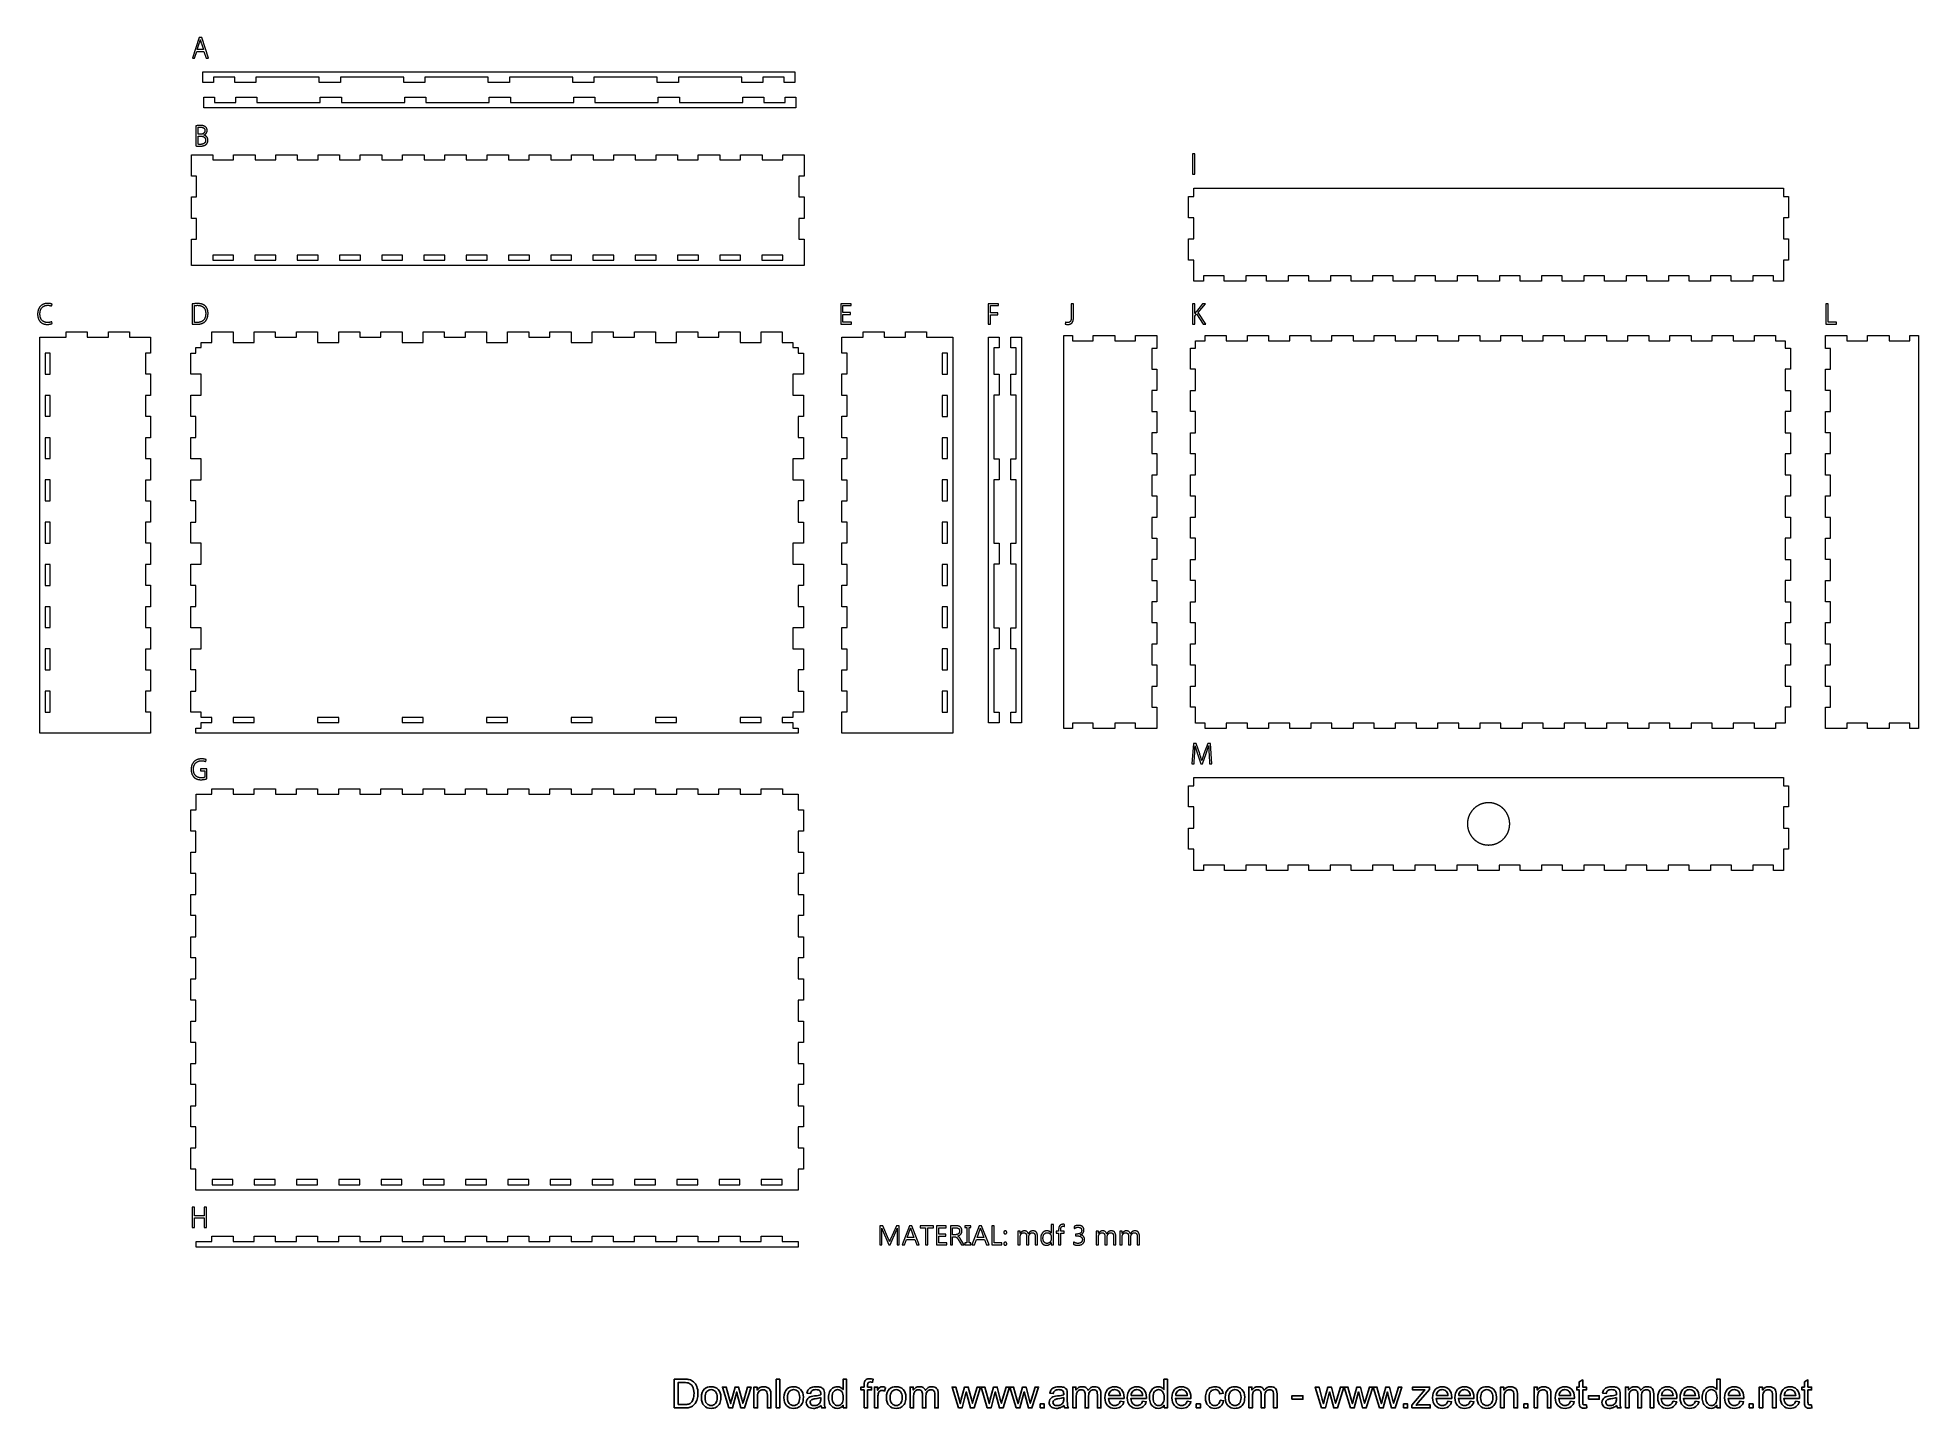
# Model space of a CAD drawing. Header units: centimetres. Extents: x -115 to 110, y -85 to 79.
import ezdxf

# ---------------------------------------------------------------- set-up
doc = ezdxf.new("R2010")
doc.units = ezdxf.units.CM
doc.header["$MEASUREMENT"] = 0
doc.layers.add('Layer 1', color=7, linetype='Continuous')

msp = doc.modelspace()

# ---------------------------------------------------------------- linework, layer by layer
at = {"layer": 'Layer 1', "color": 250, "lineweight": 9}
for points, knots in [([(-94.49993, 76.53364), (-94.49993, 76.53364), (-94.78146, 76.53364), (-94.78146, 76.53364), (-94.78146, 76.53364), (-95.04408, 77.32429), (-95.04408, 77.32429), (-95.04408, 77.32429), (-95.89241, 77.32429), (-95.89241, 77.32429), (-95.89241, 77.32429), (-96.14821, 76.53364), (-96.14821, 76.53364), (-96.14821, 76.53364), (-96.42043, 76.53364), (-96.42043, 76.53364), (-96.42043, 76.53364), (-95.61396, 78.97256), (-95.61396, 78.97256), (-95.61396, 78.97256), (-95.3064, 78.97256), (-95.3064, 78.97256), (-95.3064, 78.97256), (-94.49993, 76.53364), (-94.49993, 76.53364)], [0, 0, 0, 0, 0.125, 0.125, 0.125, 0.25, 0.25, 0.25, 0.375, 0.375, 0.375, 0.5, 0.5, 0.5, 0.625, 0.625, 0.625, 0.75, 0.75, 0.75, 0.875, 0.875, 0.875, 1, 1, 1, 1]), ([(-95.09866, 77.53543), (-95.09866, 77.53543), (-95.33863, 78.2588), (-95.33863, 78.2588), (-95.33863, 78.2588), (-95.35737, 78.32063), (-95.35737, 78.32063), (-95.35737, 78.32063), (-95.37521, 78.38129), (-95.37521, 78.38129), (-95.37521, 78.38129), (-95.39215, 78.44082), (-95.39215, 78.44082), (-95.39215, 78.44082), (-95.40821, 78.49925), (-95.40821, 78.49925), (-95.40821, 78.49925), (-95.42337, 78.55664), (-95.42337, 78.55664), (-95.42337, 78.55664), (-95.43766, 78.61302), (-95.43766, 78.61302), (-95.43766, 78.61302), (-95.45106, 78.66845), (-95.45106, 78.66845), (-95.45106, 78.66845), (-95.46359, 78.72296), (-95.46359, 78.72296), (-95.46359, 78.72296), (-95.47289, 78.72296), (-95.47289, 78.72296), (-95.47289, 78.72296), (-95.47908, 78.69527), (-95.47908, 78.69527), (-95.47908, 78.69527), (-95.48554, 78.66745), (-95.48554, 78.66745), (-95.48554, 78.66745), (-95.49226, 78.6395), (-95.49226, 78.6395), (-95.49226, 78.6395), (-95.49921, 78.61143), (-95.49921, 78.61143), (-95.49921, 78.61143), (-95.51376, 78.55497), (-95.51376, 78.55497), (-95.51376, 78.55497), (-95.52905, 78.49813), (-95.52905, 78.49813), (-95.52905, 78.49813), (-95.54494, 78.44098), (-95.54494, 78.44098), (-95.54494, 78.44098), (-95.56128, 78.3836), (-95.56128, 78.3836), (-95.56128, 78.3836), (-95.59475, 78.26841), (-95.59475, 78.26841), (-95.59475, 78.26841), (-95.83783, 77.53543), (-95.83783, 77.53543), (-95.83783, 77.53543), (-95.09866, 77.53543), (-95.09866, 77.53543)], [0, 0, 0, 0, 0.047619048, 0.047619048, 0.047619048, 0.095238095, 0.095238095, 0.095238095, 0.142857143, 0.142857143, 0.142857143, 0.19047619, 0.19047619, 0.19047619, 0.238095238, 0.238095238, 0.238095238, 0.285714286, 0.285714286, 0.285714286, 0.333333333, 0.333333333, 0.333333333, 0.380952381, 0.380952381, 0.380952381, 0.428571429, 0.428571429, 0.428571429, 0.476190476, 0.476190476, 0.476190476, 0.523809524, 0.523809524, 0.523809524, 0.571428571, 0.571428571, 0.571428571, 0.619047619, 0.619047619, 0.619047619, 0.666666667, 0.666666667, 0.666666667, 0.714285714, 0.714285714, 0.714285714, 0.761904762, 0.761904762, 0.761904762, 0.80952381, 0.80952381, 0.80952381, 0.857142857, 0.857142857, 0.857142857, 0.904761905, 0.904761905, 0.904761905, 0.952380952, 0.952380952, 0.952380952, 1, 1, 1, 1]), ([(-95.06331, 67.3466), (-95.06331, 67.3466), (-95.05248, 67.34394), (-95.05248, 67.34394), (-95.05248, 67.34394), (-95.04159, 67.34108), (-95.04159, 67.34108), (-95.04159, 67.34108), (-95.0197, 67.33475), (-95.0197, 67.33475), (-95.0197, 67.33475), (-94.99767, 67.3276), (-94.99767, 67.3276), (-94.99767, 67.3276), (-94.97557, 67.31962), (-94.97557, 67.31962), (-94.97557, 67.31962), (-94.96451, 67.31532), (-94.96451, 67.31532), (-94.96451, 67.31532), (-94.95345, 67.31081), (-94.95345, 67.31081), (-94.95345, 67.31081), (-94.9424, 67.30609), (-94.9424, 67.30609), (-94.9424, 67.30609), (-94.93138, 67.30116), (-94.93138, 67.30116), (-94.93138, 67.30116), (-94.92037, 67.29602), (-94.92037, 67.29602), (-94.92037, 67.29602), (-94.9094, 67.29066), (-94.9094, 67.29066), (-94.9094, 67.29066), (-94.89847, 67.28509), (-94.89847, 67.28509), (-94.89847, 67.28509), (-94.88758, 67.27931), (-94.88758, 67.27931), (-94.88758, 67.27931), (-94.87675, 67.27331), (-94.87675, 67.27331), (-94.87675, 67.27331), (-94.86598, 67.2671), (-94.86598, 67.2671), (-94.86598, 67.2671), (-94.85528, 67.26066), (-94.85528, 67.26066), (-94.85528, 67.26066), (-94.84465, 67.25401), (-94.84465, 67.25401), (-94.84465, 67.25401), (-94.83411, 67.24715), (-94.83411, 67.24715), (-94.83411, 67.24715), (-94.82365, 67.24006), (-94.82365, 67.24006), (-94.82365, 67.24006), (-94.81329, 67.23275), (-94.81329, 67.23275), (-94.81329, 67.23275), (-94.80304, 67.22522), (-94.80304, 67.22522), (-94.80304, 67.22522), (-94.7929, 67.21746), (-94.7929, 67.21746), (-94.7929, 67.21746), (-94.78287, 67.20948), (-94.78287, 67.20948), (-94.78287, 67.20948), (-94.77297, 67.20128), (-94.77297, 67.20128), (-94.77297, 67.20128), (-94.7632, 67.19286), (-94.7632, 67.19286), (-94.7632, 67.19286), (-94.75358, 67.1842), (-94.75358, 67.1842), (-94.75358, 67.1842), (-94.7441, 67.17532), (-94.7441, 67.17532), (-94.7441, 67.17532), (-94.73477, 67.16622), (-94.73477, 67.16622), (-94.73477, 67.16622), (-94.72561, 67.15688), (-94.72561, 67.15688), (-94.72561, 67.15688), (-94.71662, 67.14731), (-94.71662, 67.14731), (-94.71662, 67.14731), (-94.7078, 67.13752), (-94.7078, 67.13752), (-94.7078, 67.13752), (-94.69916, 67.12749), (-94.69916, 67.12749), (-94.69916, 67.12749), (-94.69072, 67.11723), (-94.69072, 67.11723), (-94.69072, 67.11723), (-94.68247, 67.10674), (-94.68247, 67.10674), (-94.68247, 67.10674), (-94.67442, 67.09601), (-94.67442, 67.09601), (-94.67442, 67.09601), (-94.66659, 67.08505), (-94.66659, 67.08505), (-94.66659, 67.08505), (-94.65898, 67.07385), (-94.65898, 67.07385), (-94.65898, 67.07385), (-94.65159, 67.06242), (-94.65159, 67.06242), (-94.65159, 67.06242), (-94.64444, 67.05075), (-94.64444, 67.05075), (-94.64444, 67.05075), (-94.63753, 67.03884), (-94.63753, 67.03884), (-94.63753, 67.03884), (-94.63087, 67.02669), (-94.63087, 67.02669), (-94.63087, 67.02669), (-94.62446, 67.0143), (-94.62446, 67.0143), (-94.62446, 67.0143), (-94.61831, 67.00166), (-94.61831, 67.00166), (-94.61831, 67.00166), (-94.61243, 66.98879), (-94.61243, 66.98879), (-94.61243, 66.98879), (-94.60683, 66.97567), (-94.60683, 66.97567), (-94.60683, 66.97567), (-94.60151, 66.96232), (-94.60151, 66.96232), (-94.60151, 66.96232), (-94.59649, 66.94871), (-94.59649, 66.94871), (-94.59649, 66.94871), (-94.59176, 66.93486), (-94.59176, 66.93486), (-94.59176, 66.93486), (-94.58734, 66.92076), (-94.58734, 66.92076), (-94.58734, 66.92076), (-94.58323, 66.90642), (-94.58323, 66.90642), (-94.58323, 66.90642), (-94.57943, 66.89183), (-94.57943, 66.89183), (-94.57943, 66.89183), (-94.57597, 66.87699), (-94.57597, 66.87699), (-94.57597, 66.87699), (-94.57284, 66.8619), (-94.57284, 66.8619), (-94.57284, 66.8619), (-94.57005, 66.84655), (-94.57005, 66.84655), (-94.57005, 66.84655), (-94.56761, 66.83096), (-94.56761, 66.83096), (-94.56761, 66.83096), (-94.56553, 66.81511), (-94.56553, 66.81511), (-94.56553, 66.81511), (-94.56381, 66.79901), (-94.56381, 66.79901), (-94.56381, 66.79901), (-94.56246, 66.78266), (-94.56246, 66.78266), (-94.56246, 66.78266), (-94.56148, 66.76605), (-94.56148, 66.76605), (-94.56148, 66.76605), (-94.56089, 66.74918), (-94.56089, 66.74918), (-94.56089, 66.74918), (-94.56069, 66.73206), (-94.56069, 66.73206), (-94.56069, 66.73206), (-94.56093, 66.71184), (-94.56093, 66.71184), (-94.56093, 66.71184), (-94.56165, 66.69199), (-94.56165, 66.69199), (-94.56165, 66.69199), (-94.56284, 66.67251), (-94.56284, 66.67251), (-94.56284, 66.67251), (-94.56448, 66.65339), (-94.56448, 66.65339), (-94.56448, 66.65339), (-94.56657, 66.63464), (-94.56657, 66.63464), (-94.56657, 66.63464), (-94.5691, 66.61624), (-94.5691, 66.61624), (-94.5691, 66.61624), (-94.57206, 66.59819), (-94.57206, 66.59819), (-94.57206, 66.59819), (-94.57543, 66.58049), (-94.57543, 66.58049), (-94.57543, 66.58049), (-94.57921, 66.56314), (-94.57921, 66.56314), (-94.57921, 66.56314), (-94.58339, 66.54614), (-94.58339, 66.54614), (-94.58339, 66.54614), (-94.58796, 66.52947), (-94.58796, 66.52947), (-94.58796, 66.52947), (-94.59291, 66.51314), (-94.59291, 66.51314), (-94.59291, 66.51314), (-94.59822, 66.49714), (-94.59822, 66.49714), (-94.59822, 66.49714), (-94.60389, 66.48147), (-94.60389, 66.48147), (-94.60389, 66.48147), (-94.60991, 66.46613), (-94.60991, 66.46613), (-94.60991, 66.46613), (-94.61627, 66.45111), (-94.61627, 66.45111), (-94.61627, 66.45111), (-94.62296, 66.43641), (-94.62296, 66.43641), (-94.62296, 66.43641), (-94.62997, 66.42202), (-94.62997, 66.42202), (-94.62997, 66.42202), (-94.63729, 66.40794), (-94.63729, 66.40794), (-94.63729, 66.40794), (-94.6449, 66.39418), (-94.6449, 66.39418), (-94.6449, 66.39418), (-94.65281, 66.38072), (-94.65281, 66.38072), (-94.65281, 66.38072), (-94.66099, 66.36756), (-94.66099, 66.36756), (-94.66099, 66.36756), (-94.66945, 66.3547), (-94.66945, 66.3547), (-94.66945, 66.3547), (-94.67816, 66.34213), (-94.67816, 66.34213), (-94.67816, 66.34213), (-94.68712, 66.32985), (-94.68712, 66.32985), (-94.68712, 66.32985), (-94.69633, 66.31786), (-94.69633, 66.31786), (-94.69633, 66.31786), (-94.70576, 66.30616), (-94.70576, 66.30616), (-94.70576, 66.30616), (-94.71541, 66.29474), (-94.71541, 66.29474), (-94.71541, 66.29474), (-94.72528, 66.28359), (-94.72528, 66.28359), (-94.72528, 66.28359), (-94.73534, 66.27272), (-94.73534, 66.27272), (-94.73534, 66.27272), (-94.7456, 66.26212), (-94.7456, 66.26212), (-94.7456, 66.26212), (-94.75603, 66.25178), (-94.75603, 66.25178), (-94.75603, 66.25178), (-94.77161, 66.23704), (-94.77161, 66.23704), (-94.77161, 66.23704), (-94.78778, 66.22283), (-94.78778, 66.22283), (-94.78778, 66.22283), (-94.80453, 66.20913), (-94.80453, 66.20913), (-94.80453, 66.20913), (-94.82187, 66.19595), (-94.82187, 66.19595), (-94.82187, 66.19595), (-94.83979, 66.18327), (-94.83979, 66.18327), (-94.83979, 66.18327), (-94.85831, 66.17111), (-94.85831, 66.17111), (-94.85831, 66.17111), (-94.87741, 66.15945), (-94.87741, 66.15945), (-94.87741, 66.15945), (-94.89711, 66.14829), (-94.89711, 66.14829), (-94.89711, 66.14829), (-94.91739, 66.13762), (-94.91739, 66.13762), (-94.91739, 66.13762), (-94.93827, 66.12745), (-94.93827, 66.12745), (-94.93827, 66.12745), (-94.95974, 66.11777), (-94.95974, 66.11777), (-94.95974, 66.11777), (-94.98181, 66.10858), (-94.98181, 66.10858), (-94.98181, 66.10858), (-95.00448, 66.09987), (-95.00448, 66.09987), (-95.00448, 66.09987), (-95.02774, 66.09164), (-95.02774, 66.09164), (-95.02774, 66.09164), (-95.0516, 66.08388), (-95.0516, 66.08388), (-95.0516, 66.08388), (-95.07606, 66.07659), (-95.07606, 66.07659), (-95.07606, 66.07659), (-95.10111, 66.06978), (-95.10111, 66.06978), (-95.10111, 66.06978), (-95.12678, 66.06343), (-95.12678, 66.06343), (-95.12678, 66.06343), (-95.15304, 66.05754), (-95.15304, 66.05754), (-95.15304, 66.05754), (-95.17991, 66.05211), (-95.17991, 66.05211), (-95.17991, 66.05211), (-95.20738, 66.04713), (-95.20738, 66.04713), (-95.20738, 66.04713), (-95.23545, 66.04261), (-95.23545, 66.04261), (-95.23545, 66.04261), (-95.26414, 66.03853), (-95.26414, 66.03853), (-95.26414, 66.03853), (-95.29343, 66.0349), (-95.29343, 66.0349), (-95.29343, 66.0349), (-95.32333, 66.03171), (-95.32333, 66.03171), (-95.32333, 66.03171), (-95.35384, 66.02895), (-95.35384, 66.02895), (-95.35384, 66.02895), (-95.38496, 66.02663), (-95.38496, 66.02663), (-95.38496, 66.02663), (-95.4167, 66.02474), (-95.4167, 66.02474), (-95.4167, 66.02474), (-95.44905, 66.02327), (-95.44905, 66.02327), (-95.44905, 66.02327), (-95.48201, 66.02223), (-95.48201, 66.02223), (-95.48201, 66.02223), (-95.51559, 66.02161), (-95.51559, 66.02161), (-95.51559, 66.02161), (-95.54978, 66.0214), (-95.54978, 66.0214), (-95.54978, 66.0214), (-95.58697, 66.02159), (-95.58697, 66.02159), (-95.58697, 66.02159), (-95.62296, 66.02211), (-95.62296, 66.02211), (-95.62296, 66.02211), (-95.65775, 66.02295), (-95.65775, 66.02295), (-95.65775, 66.02295), (-95.69135, 66.02407), (-95.69135, 66.02407), (-95.69135, 66.02407), (-95.72374, 66.02544), (-95.72374, 66.02544), (-95.72374, 66.02544), (-95.75494, 66.02701), (-95.75494, 66.02701), (-95.75494, 66.02701), (-95.78495, 66.02877), (-95.78495, 66.02877), (-95.78495, 66.02877), (-95.81376, 66.03067), (-95.81376, 66.03067), (-95.81376, 66.03067), (-95.84137, 66.03268), (-95.84137, 66.03268), (-95.84137, 66.03268), (-95.86779, 66.03477), (-95.86779, 66.03477), (-95.86779, 66.03477), (-95.91704, 66.03906), (-95.91704, 66.03906), (-95.91704, 66.03906), (-96.00123, 66.04714), (-96.00123, 66.04714), (-96.00123, 66.04714), (-96.00123, 68.44451), (-96.00123, 68.44451), (-96.00123, 68.44451), (-95.97534, 68.44984), (-95.97534, 68.44984), (-95.97534, 68.44984), (-95.94817, 68.45499), (-95.94817, 68.45499), (-95.94817, 68.45499), (-95.91979, 68.45994), (-95.91979, 68.45994), (-95.91979, 68.45994), (-95.8903, 68.46467), (-95.8903, 68.46467), (-95.8903, 68.46467), (-95.85975, 68.46916), (-95.85975, 68.46916), (-95.85975, 68.46916), (-95.82823, 68.47337), (-95.82823, 68.47337), (-95.82823, 68.47337), (-95.79581, 68.4773), (-95.79581, 68.4773), (-95.79581, 68.4773), (-95.76256, 68.48091), (-95.76256, 68.48091), (-95.76256, 68.48091), (-95.72857, 68.48418), (-95.72857, 68.48418), (-95.72857, 68.48418), (-95.6939, 68.48709), (-95.6939, 68.48709), (-95.6939, 68.48709), (-95.65864, 68.48961), (-95.65864, 68.48961), (-95.65864, 68.48961), (-95.62285, 68.49173), (-95.62285, 68.49173), (-95.62285, 68.49173), (-95.58662, 68.49342), (-95.58662, 68.49342), (-95.58662, 68.49342), (-95.55001, 68.49466), (-95.55001, 68.49466), (-95.55001, 68.49466), (-95.51311, 68.49541), (-95.51311, 68.49541), (-95.51311, 68.49541), (-95.47599, 68.49567), (-95.47599, 68.49567), (-95.47599, 68.49567), (-95.44809, 68.4955), (-95.44809, 68.4955), (-95.44809, 68.4955), (-95.42078, 68.49499), (-95.42078, 68.49499), (-95.42078, 68.49499), (-95.39406, 68.49414), (-95.39406, 68.49414), (-95.39406, 68.49414), (-95.36791, 68.49296), (-95.36791, 68.49296), (-95.36791, 68.49296), (-95.34232, 68.49142), (-95.34232, 68.49142), (-95.34232, 68.49142), (-95.31729, 68.48955), (-95.31729, 68.48955), (-95.31729, 68.48955), (-95.29281, 68.48733), (-95.29281, 68.48733), (-95.29281, 68.48733), (-95.26886, 68.48476), (-95.26886, 68.48476), (-95.26886, 68.48476), (-95.24544, 68.48185), (-95.24544, 68.48185), (-95.24544, 68.48185), (-95.22255, 68.47859), (-95.22255, 68.47859), (-95.22255, 68.47859), (-95.20017, 68.47498), (-95.20017, 68.47498), (-95.20017, 68.47498), (-95.17829, 68.47102), (-95.17829, 68.47102), (-95.17829, 68.47102), (-95.1569, 68.4667), (-95.1569, 68.4667), (-95.1569, 68.4667), (-95.136, 68.46204), (-95.136, 68.46204), (-95.136, 68.46204), (-95.11558, 68.45702), (-95.11558, 68.45702), (-95.11558, 68.45702), (-95.09562, 68.45164), (-95.09562, 68.45164), (-95.09562, 68.45164), (-95.07613, 68.44591), (-95.07613, 68.44591), (-95.07613, 68.44591), (-95.05709, 68.43983), (-95.05709, 68.43983), (-95.05709, 68.43983), (-95.03849, 68.43338), (-95.03849, 68.43338), (-95.03849, 68.43338), (-95.02032, 68.42658), (-95.02032, 68.42658), (-95.02032, 68.42658), (-95.00258, 68.41941), (-95.00258, 68.41941), (-95.00258, 68.41941), (-94.98525, 68.41188), (-94.98525, 68.41188), (-94.98525, 68.41188), (-94.96833, 68.40399), (-94.96833, 68.40399), (-94.96833, 68.40399), (-94.95181, 68.39574), (-94.95181, 68.39574), (-94.95181, 68.39574), (-94.93568, 68.38712), (-94.93568, 68.38712), (-94.93568, 68.38712), (-94.91993, 68.37813), (-94.91993, 68.37813), (-94.91993, 68.37813), (-94.90455, 68.36878), (-94.90455, 68.36878), (-94.90455, 68.36878), (-94.88953, 68.35906), (-94.88953, 68.35906), (-94.88953, 68.35906), (-94.87487, 68.34896), (-94.87487, 68.34896), (-94.87487, 68.34896), (-94.86056, 68.3385), (-94.86056, 68.3385), (-94.86056, 68.3385), (-94.84658, 68.32767), (-94.84658, 68.32767), (-94.84658, 68.32767), (-94.83293, 68.31646), (-94.83293, 68.31646), (-94.83293, 68.31646), (-94.82226, 68.30703), (-94.82226, 68.30703), (-94.82226, 68.30703), (-94.81188, 68.29737), (-94.81188, 68.29737), (-94.81188, 68.29737), (-94.80178, 68.28745), (-94.80178, 68.28745), (-94.80178, 68.28745), (-94.79197, 68.27729), (-94.79197, 68.27729), (-94.79197, 68.27729), (-94.78246, 68.26689), (-94.78246, 68.26689), (-94.78246, 68.26689), (-94.77325, 68.25624), (-94.77325, 68.25624), (-94.77325, 68.25624), (-94.76434, 68.24534), (-94.76434, 68.24534), (-94.76434, 68.24534), (-94.75574, 68.23421), (-94.75574, 68.23421), (-94.75574, 68.23421), (-94.74744, 68.22282), (-94.74744, 68.22282), (-94.74744, 68.22282), (-94.73947, 68.2112), (-94.73947, 68.2112), (-94.73947, 68.2112), (-94.7318, 68.19933), (-94.7318, 68.19933), (-94.7318, 68.19933), (-94.72446, 68.18721), (-94.72446, 68.18721), (-94.72446, 68.18721), (-94.71744, 68.17485), (-94.71744, 68.17485), (-94.71744, 68.17485), (-94.71075, 68.16225), (-94.71075, 68.16225), (-94.71075, 68.16225), (-94.70439, 68.1494), (-94.70439, 68.1494), (-94.70439, 68.1494), (-94.69837, 68.13632), (-94.69837, 68.13632), (-94.69837, 68.13632), (-94.69268, 68.12298), (-94.69268, 68.12298), (-94.69268, 68.12298), (-94.68733, 68.10941), (-94.68733, 68.10941), (-94.68733, 68.10941), (-94.68233, 68.09559), (-94.68233, 68.09559), (-94.68233, 68.09559), (-94.67768, 68.08152), (-94.67768, 68.08152), (-94.67768, 68.08152), (-94.67338, 68.06722), (-94.67338, 68.06722), (-94.67338, 68.06722), (-94.66943, 68.05267), (-94.66943, 68.05267), (-94.66943, 68.05267), (-94.66584, 68.03788), (-94.66584, 68.03788), (-94.66584, 68.03788), (-94.66262, 68.02284), (-94.66262, 68.02284), (-94.66262, 68.02284), (-94.65976, 68.00757), (-94.65976, 68.00757), (-94.65976, 68.00757), (-94.65727, 67.99205), (-94.65727, 67.99205), (-94.65727, 67.99205), (-94.65516, 67.97629), (-94.65516, 67.97629), (-94.65516, 67.97629), (-94.65342, 67.96028), (-94.65342, 67.96028), (-94.65342, 67.96028), (-94.65206, 67.94404), (-94.65206, 67.94404), (-94.65206, 67.94404), (-94.65109, 67.92755), (-94.65109, 67.92755), (-94.65109, 67.92755), (-94.6505, 67.91082), (-94.6505, 67.91082), (-94.6505, 67.91082), (-94.6503, 67.89385), (-94.6503, 67.89385), (-94.6503, 67.89385), (-94.65042, 67.88263), (-94.65042, 67.88263), (-94.65042, 67.88263), (-94.65078, 67.87145), (-94.65078, 67.87145), (-94.65078, 67.87145), (-94.65137, 67.86032), (-94.65137, 67.86032), (-94.65137, 67.86032), (-94.6522, 67.84925), (-94.6522, 67.84925), (-94.6522, 67.84925), (-94.65325, 67.83823), (-94.65325, 67.83823), (-94.65325, 67.83823), (-94.65454, 67.82727), (-94.65454, 67.82727), (-94.65454, 67.82727), (-94.65606, 67.81636), (-94.65606, 67.81636), (-94.65606, 67.81636), (-94.6578, 67.80552), (-94.6578, 67.80552), (-94.6578, 67.80552), (-94.65977, 67.79474), (-94.65977, 67.79474), (-94.65977, 67.79474), (-94.66196, 67.78403), (-94.66196, 67.78403), (-94.66196, 67.78403), (-94.66437, 67.77338), (-94.66437, 67.77338), (-94.66437, 67.77338), (-94.667, 67.7628), (-94.667, 67.7628), (-94.667, 67.7628), (-94.66985, 67.75229), (-94.66985, 67.75229), (-94.66985, 67.75229), (-94.67292, 67.74185), (-94.67292, 67.74185), (-94.67292, 67.74185), (-94.6762, 67.73149), (-94.6762, 67.73149), (-94.6762, 67.73149), (-94.67969, 67.7212), (-94.67969, 67.7212), (-94.67969, 67.7212), (-94.6834, 67.71099), (-94.6834, 67.71099), (-94.6834, 67.71099), (-94.68731, 67.70086), (-94.68731, 67.70086), (-94.68731, 67.70086), (-94.69143, 67.69082), (-94.69143, 67.69082), (-94.69143, 67.69082), (-94.69576, 67.68086), (-94.69576, 67.68086), (-94.69576, 67.68086), (-94.70029, 67.67099), (-94.70029, 67.67099), (-94.70029, 67.67099), (-94.70502, 67.6612), (-94.70502, 67.6612), (-94.70502, 67.6612), (-94.70995, 67.6515), (-94.70995, 67.6515), (-94.70995, 67.6515), (-94.71509, 67.6419), (-94.71509, 67.6419), (-94.71509, 67.6419), (-94.72041, 67.63239), (-94.72041, 67.63239), (-94.72041, 67.63239), (-94.72594, 67.62298), (-94.72594, 67.62298), (-94.72594, 67.62298), (-94.73166, 67.61366), (-94.73166, 67.61366), (-94.73166, 67.61366), (-94.73757, 67.60445), (-94.73757, 67.60445), (-94.73757, 67.60445), (-94.74367, 67.59534), (-94.74367, 67.59534), (-94.74367, 67.59534), (-94.74995, 67.58633), (-94.74995, 67.58633), (-94.74995, 67.58633), (-94.75643, 67.57743), (-94.75643, 67.57743), (-94.75643, 67.57743), (-94.76309, 67.56864), (-94.76309, 67.56864), (-94.76309, 67.56864), (-94.76993, 67.55995), (-94.76993, 67.55995), (-94.76993, 67.55995), (-94.77695, 67.55138), (-94.77695, 67.55138), (-94.77695, 67.55138), (-94.79154, 67.53458), (-94.79154, 67.53458), (-94.79154, 67.53458), (-94.80683, 67.51826), (-94.80683, 67.51826), (-94.80683, 67.51826), (-94.8228, 67.50242), (-94.8228, 67.50242), (-94.8228, 67.50242), (-94.83946, 67.48709), (-94.83946, 67.48709), (-94.83946, 67.48709), (-94.85678, 67.47227), (-94.85678, 67.47227), (-94.85678, 67.47227), (-94.87474, 67.458), (-94.87474, 67.458), (-94.87474, 67.458), (-94.89334, 67.44427), (-94.89334, 67.44427), (-94.89334, 67.44427), (-94.91256, 67.43111), (-94.91256, 67.43111), (-94.91256, 67.43111), (-94.93239, 67.41853), (-94.93239, 67.41853), (-94.93239, 67.41853), (-94.95281, 67.40656), (-94.95281, 67.40656), (-94.95281, 67.40656), (-94.96324, 67.4008), (-94.96324, 67.4008), (-94.96324, 67.4008), (-94.97381, 67.39519), (-94.97381, 67.39519), (-94.97381, 67.39519), (-94.98452, 67.38975), (-94.98452, 67.38975), (-94.98452, 67.38975), (-94.99537, 67.38446), (-94.99537, 67.38446), (-94.99537, 67.38446), (-95.00636, 67.37934), (-95.00636, 67.37934), (-95.00636, 67.37934), (-95.01748, 67.37437), (-95.01748, 67.37437), (-95.01748, 67.37437), (-95.02874, 67.36958), (-95.02874, 67.36958), (-95.02874, 67.36958), (-95.04013, 67.36495), (-95.04013, 67.36495), (-95.04013, 67.36495), (-95.05165, 67.36049), (-95.05165, 67.36049), (-95.05165, 67.36049), (-95.06331, 67.35621), (-95.06331, 67.35621), (-95.06331, 67.35621), (-95.06331, 67.3466), (-95.06331, 67.3466)], [0, 0, 0, 0, 0.003663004, 0.003663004, 0.003663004, 0.007326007, 0.007326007, 0.007326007, 0.010989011, 0.010989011, 0.010989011, 0.014652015, 0.014652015, 0.014652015, 0.018315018, 0.018315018, 0.018315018, 0.021978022, 0.021978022, 0.021978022, 0.025641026, 0.025641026, 0.025641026, 0.029304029, 0.029304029, 0.029304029, 0.032967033, 0.032967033, 0.032967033, 0.036630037, 0.036630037, 0.036630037, 0.04029304, 0.04029304, 0.04029304, 0.043956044, 0.043956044, 0.043956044, 0.047619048, 0.047619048, 0.047619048, 0.051282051, 0.051282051, 0.051282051, 0.054945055, 0.054945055, 0.054945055, 0.058608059, 0.058608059, 0.058608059, 0.062271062, 0.062271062, 0.062271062, 0.065934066, 0.065934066, 0.065934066, 0.06959707, 0.06959707, 0.06959707, 0.073260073, 0.073260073, 0.073260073, 0.076923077, 0.076923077, 0.076923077, 0.080586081, 0.080586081, 0.080586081, 0.084249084, 0.084249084, 0.084249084, 0.087912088, 0.087912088, 0.087912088, 0.091575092, 0.091575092, 0.091575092, 0.095238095, 0.095238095, 0.095238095, 0.098901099, 0.098901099, 0.098901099, 0.102564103, 0.102564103, 0.102564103, 0.106227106, 0.106227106, 0.106227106, 0.10989011, 0.10989011, 0.10989011, 0.113553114, 0.113553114, 0.113553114, 0.117216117, 0.117216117, 0.117216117, 0.120879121, 0.120879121, 0.120879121, 0.124542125, 0.124542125, 0.124542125, 0.128205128, 0.128205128, 0.128205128, 0.131868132, 0.131868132, 0.131868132, 0.135531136, 0.135531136, 0.135531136, 0.139194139, 0.139194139, 0.139194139, 0.142857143, 0.142857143, 0.142857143, 0.146520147, 0.146520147, 0.146520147, 0.15018315, 0.15018315, 0.15018315, 0.153846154, 0.153846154, 0.153846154, 0.157509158, 0.157509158, 0.157509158, 0.161172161, 0.161172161, 0.161172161, 0.164835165, 0.164835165, 0.164835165, 0.168498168, 0.168498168, 0.168498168, 0.172161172, 0.172161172, 0.172161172, 0.175824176, 0.175824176, 0.175824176, 0.179487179, 0.179487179, 0.179487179, 0.183150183, 0.183150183, 0.183150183, 0.186813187, 0.186813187, 0.186813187, 0.19047619, 0.19047619, 0.19047619, 0.194139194, 0.194139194, 0.194139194, 0.197802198, 0.197802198, 0.197802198, 0.201465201, 0.201465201, 0.201465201, 0.205128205, 0.205128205, 0.205128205, 0.208791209, 0.208791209, 0.208791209, 0.212454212, 0.212454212, 0.212454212, 0.216117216, 0.216117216, 0.216117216, 0.21978022, 0.21978022, 0.21978022, 0.223443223, 0.223443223, 0.223443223, 0.227106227, 0.227106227, 0.227106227, 0.230769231, 0.230769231, 0.230769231, 0.234432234, 0.234432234, 0.234432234, 0.238095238, 0.238095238, 0.238095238, 0.241758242, 0.241758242, 0.241758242, 0.245421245, 0.245421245, 0.245421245, 0.249084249, 0.249084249, 0.249084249, 0.252747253, 0.252747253, 0.252747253, 0.256410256, 0.256410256, 0.256410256, 0.26007326, 0.26007326, 0.26007326, 0.263736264, 0.263736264, 0.263736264, 0.267399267, 0.267399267, 0.267399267, 0.271062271, 0.271062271, 0.271062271, 0.274725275, 0.274725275, 0.274725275, 0.278388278, 0.278388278, 0.278388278, 0.282051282, 0.282051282, 0.282051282, 0.285714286, 0.285714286, 0.285714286, 0.289377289, 0.289377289, 0.289377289, 0.293040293, 0.293040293, 0.293040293, 0.296703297, 0.296703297, 0.296703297, 0.3003663, 0.3003663, 0.3003663, 0.304029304, 0.304029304, 0.304029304, 0.307692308, 0.307692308, 0.307692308, 0.311355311, 0.311355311, 0.311355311, 0.315018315, 0.315018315, 0.315018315, 0.318681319, 0.318681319, 0.318681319, 0.322344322, 0.322344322, 0.322344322, 0.326007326, 0.326007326, 0.326007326, 0.32967033, 0.32967033, 0.32967033, 0.333333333, 0.333333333, 0.333333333, 0.336996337, 0.336996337, 0.336996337, 0.340659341, 0.340659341, 0.340659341, 0.344322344, 0.344322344, 0.344322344, 0.347985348, 0.347985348, 0.347985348, 0.351648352, 0.351648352, 0.351648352, 0.355311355, 0.355311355, 0.355311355, 0.358974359, 0.358974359, 0.358974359, 0.362637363, 0.362637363, 0.362637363, 0.366300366, 0.366300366, 0.366300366, 0.36996337, 0.36996337, 0.36996337, 0.373626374, 0.373626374, 0.373626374, 0.377289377, 0.377289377, 0.377289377, 0.380952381, 0.380952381, 0.380952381, 0.384615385, 0.384615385, 0.384615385, 0.388278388, 0.388278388, 0.388278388, 0.391941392, 0.391941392, 0.391941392, 0.395604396, 0.395604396, 0.395604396, 0.399267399, 0.399267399, 0.399267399, 0.402930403, 0.402930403, 0.402930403, 0.406593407, 0.406593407, 0.406593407, 0.41025641, 0.41025641, 0.41025641, 0.413919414, 0.413919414, 0.413919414, 0.417582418, 0.417582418, 0.417582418, 0.421245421, 0.421245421, 0.421245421, 0.424908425, 0.424908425, 0.424908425, 0.428571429, 0.428571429, 0.428571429, 0.432234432, 0.432234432, 0.432234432, 0.435897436, 0.435897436, 0.435897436, 0.43956044, 0.43956044, 0.43956044, 0.443223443, 0.443223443, 0.443223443, 0.446886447, 0.446886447, 0.446886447, 0.450549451, 0.450549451, 0.450549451, 0.454212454, 0.454212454, 0.454212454, 0.457875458, 0.457875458, 0.457875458, 0.461538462, 0.461538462, 0.461538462, 0.465201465, 0.465201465, 0.465201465, 0.468864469, 0.468864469, 0.468864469, 0.472527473, 0.472527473, 0.472527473, 0.476190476, 0.476190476, 0.476190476, 0.47985348, 0.47985348, 0.47985348, 0.483516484, 0.483516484, 0.483516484, 0.487179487, 0.487179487, 0.487179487, 0.490842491, 0.490842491, 0.490842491, 0.494505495, 0.494505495, 0.494505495, 0.498168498, 0.498168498, 0.498168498, 0.501831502, 0.501831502, 0.501831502, 0.505494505, 0.505494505, 0.505494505, 0.509157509, 0.509157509, 0.509157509, 0.512820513, 0.512820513, 0.512820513, 0.516483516, 0.516483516, 0.516483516, 0.52014652, 0.52014652, 0.52014652, 0.523809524, 0.523809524, 0.523809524, 0.527472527, 0.527472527, 0.527472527, 0.531135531, 0.531135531, 0.531135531, 0.534798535, 0.534798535, 0.534798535, 0.538461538, 0.538461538, 0.538461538, 0.542124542, 0.542124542, 0.542124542, 0.545787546, 0.545787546, 0.545787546, 0.549450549, 0.549450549, 0.549450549, 0.553113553, 0.553113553, 0.553113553, 0.556776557, 0.556776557, 0.556776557, 0.56043956, 0.56043956, 0.56043956, 0.564102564, 0.564102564, 0.564102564, 0.567765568, 0.567765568, 0.567765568, 0.571428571, 0.571428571, 0.571428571, 0.575091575, 0.575091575, 0.575091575, 0.578754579, 0.578754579, 0.578754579, 0.582417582, 0.582417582, 0.582417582, 0.586080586, 0.586080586, 0.586080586, 0.58974359, 0.58974359, 0.58974359, 0.593406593, 0.593406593, 0.593406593, 0.597069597, 0.597069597, 0.597069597, 0.600732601, 0.600732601, 0.600732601, 0.604395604, 0.604395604, 0.604395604, 0.608058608, 0.608058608, 0.608058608, 0.611721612, 0.611721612, 0.611721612, 0.615384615, 0.615384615, 0.615384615, 0.619047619, 0.619047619, 0.619047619, 0.622710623, 0.622710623, 0.622710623, 0.626373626, 0.626373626, 0.626373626, 0.63003663, 0.63003663, 0.63003663, 0.633699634, 0.633699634, 0.633699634, 0.637362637, 0.637362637, 0.637362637, 0.641025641, 0.641025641, 0.641025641, 0.644688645, 0.644688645, 0.644688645, 0.648351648, 0.648351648, 0.648351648, 0.652014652, 0.652014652, 0.652014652, 0.655677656, 0.655677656, 0.655677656, 0.659340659, 0.659340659, 0.659340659, 0.663003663, 0.663003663, 0.663003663, 0.666666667, 0.666666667, 0.666666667, 0.67032967, 0.67032967, 0.67032967, 0.673992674, 0.673992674, 0.673992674, 0.677655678, 0.677655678, 0.677655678, 0.681318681, 0.681318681, 0.681318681, 0.684981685, 0.684981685, 0.684981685, 0.688644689, 0.688644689, 0.688644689, 0.692307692, 0.692307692, 0.692307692, 0.695970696, 0.695970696, 0.695970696, 0.6996337, 0.6996337, 0.6996337, 0.703296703, 0.703296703, 0.703296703, 0.706959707, 0.706959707, 0.706959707, 0.710622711, 0.710622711, 0.710622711, 0.714285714, 0.714285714, 0.714285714, 0.717948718, 0.717948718, 0.717948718, 0.721611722, 0.721611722, 0.721611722, 0.725274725, 0.725274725, 0.725274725, 0.728937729, 0.728937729, 0.728937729, 0.732600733, 0.732600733, 0.732600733, 0.736263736, 0.736263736, 0.736263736, 0.73992674, 0.73992674, 0.73992674, 0.743589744, 0.743589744, 0.743589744, 0.747252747, 0.747252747, 0.747252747, 0.750915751, 0.750915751, 0.750915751, 0.754578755, 0.754578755, 0.754578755, 0.758241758, 0.758241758, 0.758241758, 0.761904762, 0.761904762, 0.761904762, 0.765567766, 0.765567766, 0.765567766, 0.769230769, 0.769230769, 0.769230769, 0.772893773, 0.772893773, 0.772893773, 0.776556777, 0.776556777, 0.776556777, 0.78021978, 0.78021978, 0.78021978, 0.783882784, 0.783882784, 0.783882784, 0.787545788, 0.787545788, 0.787545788, 0.791208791, 0.791208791, 0.791208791, 0.794871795, 0.794871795, 0.794871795, 0.798534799, 0.798534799, 0.798534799, 0.802197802, 0.802197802, 0.802197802, 0.805860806, 0.805860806, 0.805860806, 0.80952381, 0.80952381, 0.80952381, 0.813186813, 0.813186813, 0.813186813, 0.816849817, 0.816849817, 0.816849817, 0.820512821, 0.820512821, 0.820512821, 0.824175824, 0.824175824, 0.824175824, 0.827838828, 0.827838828, 0.827838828, 0.831501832, 0.831501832, 0.831501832, 0.835164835, 0.835164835, 0.835164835, 0.838827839, 0.838827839, 0.838827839, 0.842490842, 0.842490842, 0.842490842, 0.846153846, 0.846153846, 0.846153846, 0.84981685, 0.84981685, 0.84981685, 0.853479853, 0.853479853, 0.853479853, 0.857142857, 0.857142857, 0.857142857, 0.860805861, 0.860805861, 0.860805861, 0.864468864, 0.864468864, 0.864468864, 0.868131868, 0.868131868, 0.868131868, 0.871794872, 0.871794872, 0.871794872, 0.875457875, 0.875457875, 0.875457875, 0.879120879, 0.879120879, 0.879120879, 0.882783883, 0.882783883, 0.882783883, 0.886446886, 0.886446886, 0.886446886, 0.89010989, 0.89010989, 0.89010989, 0.893772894, 0.893772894, 0.893772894, 0.897435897, 0.897435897, 0.897435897, 0.901098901, 0.901098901, 0.901098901, 0.904761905, 0.904761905, 0.904761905, 0.908424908, 0.908424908, 0.908424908, 0.912087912, 0.912087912, 0.912087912, 0.915750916, 0.915750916, 0.915750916, 0.919413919, 0.919413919, 0.919413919, 0.923076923, 0.923076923, 0.923076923, 0.926739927, 0.926739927, 0.926739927, 0.93040293, 0.93040293, 0.93040293, 0.934065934, 0.934065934, 0.934065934, 0.937728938, 0.937728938, 0.937728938, 0.941391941, 0.941391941, 0.941391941, 0.945054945, 0.945054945, 0.945054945, 0.948717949, 0.948717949, 0.948717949, 0.952380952, 0.952380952, 0.952380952, 0.956043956, 0.956043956, 0.956043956, 0.95970696, 0.95970696, 0.95970696, 0.963369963, 0.963369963, 0.963369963, 0.967032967, 0.967032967, 0.967032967, 0.970695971, 0.970695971, 0.970695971, 0.974358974, 0.974358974, 0.974358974, 0.978021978, 0.978021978, 0.978021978, 0.981684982, 0.981684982, 0.981684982, 0.985347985, 0.985347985, 0.985347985, 0.989010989, 0.989010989, 0.989010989, 0.992673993, 0.992673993, 0.992673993, 0.996336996, 0.996336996, 0.996336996, 1, 1, 1, 1]), ([(-95.45056, 67.4362), (-95.45056, 67.4362), (-95.43549, 67.43634), (-95.43549, 67.43634), (-95.43549, 67.43634), (-95.42058, 67.43674), (-95.42058, 67.43674), (-95.42058, 67.43674), (-95.40585, 67.43742), (-95.40585, 67.43742), (-95.40585, 67.43742), (-95.3913, 67.43835), (-95.3913, 67.43835), (-95.3913, 67.43835), (-95.37692, 67.43955), (-95.37692, 67.43955), (-95.37692, 67.43955), (-95.36273, 67.441), (-95.36273, 67.441), (-95.36273, 67.441), (-95.34871, 67.44271), (-95.34871, 67.44271), (-95.34871, 67.44271), (-95.33488, 67.44467), (-95.33488, 67.44467), (-95.33488, 67.44467), (-95.32123, 67.44688), (-95.32123, 67.44688), (-95.32123, 67.44688), (-95.30777, 67.44934), (-95.30777, 67.44934), (-95.30777, 67.44934), (-95.29451, 67.45204), (-95.29451, 67.45204), (-95.29451, 67.45204), (-95.28143, 67.45499), (-95.28143, 67.45499), (-95.28143, 67.45499), (-95.26855, 67.45817), (-95.26855, 67.45817), (-95.26855, 67.45817), (-95.25587, 67.46159), (-95.25587, 67.46159), (-95.25587, 67.46159), (-95.24338, 67.46524), (-95.24338, 67.46524), (-95.24338, 67.46524), (-95.2311, 67.46912), (-95.2311, 67.46912), (-95.2311, 67.46912), (-95.21901, 67.47323), (-95.21901, 67.47323), (-95.21901, 67.47323), (-95.20714, 67.47757), (-95.20714, 67.47757), (-95.20714, 67.47757), (-95.19547, 67.48212), (-95.19547, 67.48212), (-95.19547, 67.48212), (-95.18401, 67.4869), (-95.18401, 67.4869), (-95.18401, 67.4869), (-95.17276, 67.49189), (-95.17276, 67.49189), (-95.17276, 67.49189), (-95.16172, 67.49709), (-95.16172, 67.49709), (-95.16172, 67.49709), (-95.1509, 67.50251), (-95.1509, 67.50251), (-95.1509, 67.50251), (-95.1403, 67.50813), (-95.1403, 67.50813), (-95.1403, 67.50813), (-95.12992, 67.51396), (-95.12992, 67.51396), (-95.12992, 67.51396), (-95.11976, 67.51999), (-95.11976, 67.51999), (-95.11976, 67.51999), (-95.10982, 67.52622), (-95.10982, 67.52622), (-95.10982, 67.52622), (-95.10011, 67.53265), (-95.10011, 67.53265), (-95.10011, 67.53265), (-95.09063, 67.53927), (-95.09063, 67.53927), (-95.09063, 67.53927), (-95.08138, 67.54608), (-95.08138, 67.54608), (-95.08138, 67.54608), (-95.07236, 67.55308), (-95.07236, 67.55308), (-95.07236, 67.55308), (-95.06357, 67.56027), (-95.06357, 67.56027), (-95.06357, 67.56027), (-95.05503, 67.56763), (-95.05503, 67.56763), (-95.05503, 67.56763), (-95.04672, 67.57518), (-95.04672, 67.57518), (-95.04672, 67.57518), (-95.03865, 67.58291), (-95.03865, 67.58291), (-95.03865, 67.58291), (-95.03083, 67.59081), (-95.03083, 67.59081), (-95.03083, 67.59081), (-95.02325, 67.59888), (-95.02325, 67.59888), (-95.02325, 67.59888), (-95.01592, 67.60712), (-95.01592, 67.60712), (-95.01592, 67.60712), (-95.00884, 67.61553), (-95.00884, 67.61553), (-95.00884, 67.61553), (-95.00201, 67.6241), (-95.00201, 67.6241), (-95.00201, 67.6241), (-94.99543, 67.63283), (-94.99543, 67.63283), (-94.99543, 67.63283), (-94.98911, 67.64172), (-94.98911, 67.64172), (-94.98911, 67.64172), (-94.98305, 67.65076), (-94.98305, 67.65076), (-94.98305, 67.65076), (-94.97725, 67.65996), (-94.97725, 67.65996), (-94.97725, 67.65996), (-94.97171, 67.6693), (-94.97171, 67.6693), (-94.97171, 67.6693), (-94.96644, 67.6788), (-94.96644, 67.6788), (-94.96644, 67.6788), (-94.96143, 67.68843), (-94.96143, 67.68843), (-94.96143, 67.68843), (-94.95669, 67.69821), (-94.95669, 67.69821), (-94.95669, 67.69821), (-94.95222, 67.70812), (-94.95222, 67.70812), (-94.95222, 67.70812), (-94.94802, 67.71817), (-94.94802, 67.71817), (-94.94802, 67.71817), (-94.9441, 67.72835), (-94.9441, 67.72835), (-94.9441, 67.72835), (-94.94046, 67.73867), (-94.94046, 67.73867), (-94.94046, 67.73867), (-94.93709, 67.74911), (-94.93709, 67.74911), (-94.93709, 67.74911), (-94.93401, 67.75967), (-94.93401, 67.75967), (-94.93401, 67.75967), (-94.93121, 67.77035), (-94.93121, 67.77035), (-94.93121, 67.77035), (-94.9287, 67.78116), (-94.9287, 67.78116), (-94.9287, 67.78116), (-94.92647, 67.79208), (-94.92647, 67.79208), (-94.92647, 67.79208), (-94.92454, 67.80311), (-94.92454, 67.80311), (-94.92454, 67.80311), (-94.92289, 67.81425), (-94.92289, 67.81425), (-94.92289, 67.81425), (-94.92154, 67.8255), (-94.92154, 67.8255), (-94.92154, 67.8255), (-94.92049, 67.83686), (-94.92049, 67.83686), (-94.92049, 67.83686), (-94.91973, 67.84832), (-94.91973, 67.84832), (-94.91973, 67.84832), (-94.91928, 67.85987), (-94.91928, 67.85987), (-94.91928, 67.85987), (-94.91913, 67.87153), (-94.91913, 67.87153), (-94.91913, 67.87153), (-94.91913, 67.87463), (-94.91913, 67.87463), (-94.91913, 67.87463), (-94.91928, 67.88801), (-94.91928, 67.88801), (-94.91928, 67.88801), (-94.91974, 67.90115), (-94.91974, 67.90115), (-94.91974, 67.90115), (-94.92051, 67.91406), (-94.92051, 67.91406), (-94.92051, 67.91406), (-94.92158, 67.92673), (-94.92158, 67.92673), (-94.92158, 67.92673), (-94.92296, 67.93917), (-94.92296, 67.93917), (-94.92296, 67.93917), (-94.92463, 67.95137), (-94.92463, 67.95137), (-94.92463, 67.95137), (-94.9266, 67.96334), (-94.9266, 67.96334), (-94.9266, 67.96334), (-94.92886, 67.97507), (-94.92886, 67.97507), (-94.92886, 67.97507), (-94.93142, 67.98657), (-94.93142, 67.98657), (-94.93142, 67.98657), (-94.93427, 67.99785), (-94.93427, 67.99785), (-94.93427, 67.99785), (-94.93741, 68.00889), (-94.93741, 68.00889), (-94.93741, 68.00889), (-94.94084, 68.0197), (-94.94084, 68.0197), (-94.94084, 68.0197), (-94.94455, 68.03028), (-94.94455, 68.03028), (-94.94455, 68.03028), (-94.94854, 68.04064), (-94.94854, 68.04064), (-94.94854, 68.04064), (-94.95281, 68.05077), (-94.95281, 68.05077), (-94.95281, 68.05077), (-94.95737, 68.06067), (-94.95737, 68.06067), (-94.95737, 68.06067), (-94.9622, 68.07035), (-94.9622, 68.07035), (-94.9622, 68.07035), (-94.9673, 68.07981), (-94.9673, 68.07981), (-94.9673, 68.07981), (-94.97268, 68.08904), (-94.97268, 68.08904), (-94.97268, 68.08904), (-94.97833, 68.09805), (-94.97833, 68.09805), (-94.97833, 68.09805), (-94.98424, 68.10684), (-94.98424, 68.10684), (-94.98424, 68.10684), (-94.99042, 68.1154), (-94.99042, 68.1154), (-94.99042, 68.1154), (-94.99687, 68.12375), (-94.99687, 68.12375), (-94.99687, 68.12375), (-95.00358, 68.13188), (-95.00358, 68.13188), (-95.00358, 68.13188), (-95.01055, 68.13979), (-95.01055, 68.13979), (-95.01055, 68.13979), (-95.01778, 68.14749), (-95.01778, 68.14749), (-95.01778, 68.14749), (-95.02526, 68.15496), (-95.02526, 68.15496), (-95.02526, 68.15496), (-95.033, 68.16223), (-95.033, 68.16223), (-95.033, 68.16223), (-95.04099, 68.16927), (-95.04099, 68.16927), (-95.04099, 68.16927), (-95.04923, 68.17611), (-95.04923, 68.17611), (-95.04923, 68.17611), (-95.05771, 68.18273), (-95.05771, 68.18273), (-95.05771, 68.18273), (-95.06645, 68.18914), (-95.06645, 68.18914), (-95.06645, 68.18914), (-95.07542, 68.19534), (-95.07542, 68.19534), (-95.07542, 68.19534), (-95.08464, 68.20133), (-95.08464, 68.20133), (-95.08464, 68.20133), (-95.0941, 68.20711), (-95.0941, 68.20711), (-95.0941, 68.20711), (-95.10379, 68.21268), (-95.10379, 68.21268), (-95.10379, 68.21268), (-95.11372, 68.21804), (-95.11372, 68.21804), (-95.11372, 68.21804), (-95.12389, 68.2232), (-95.12389, 68.2232), (-95.12389, 68.2232), (-95.13428, 68.22815), (-95.13428, 68.22815), (-95.13428, 68.22815), (-95.14491, 68.23289), (-95.14491, 68.23289), (-95.14491, 68.23289), (-95.15576, 68.23744), (-95.15576, 68.23744), (-95.15576, 68.23744), (-95.16683, 68.24178), (-95.16683, 68.24178), (-95.16683, 68.24178), (-95.17813, 68.24591), (-95.17813, 68.24591), (-95.17813, 68.24591), (-95.18965, 68.24985), (-95.18965, 68.24985), (-95.18965, 68.24985), (-95.20139, 68.25358), (-95.20139, 68.25358), (-95.20139, 68.25358), (-95.21335, 68.25712), (-95.21335, 68.25712), (-95.21335, 68.25712), (-95.22552, 68.26046), (-95.22552, 68.26046), (-95.22552, 68.26046), (-95.2379, 68.2636), (-95.2379, 68.2636), (-95.2379, 68.2636), (-95.2505, 68.26654), (-95.2505, 68.26654), (-95.2505, 68.26654), (-95.2633, 68.26928), (-95.2633, 68.26928), (-95.2633, 68.26928), (-95.27631, 68.27183), (-95.27631, 68.27183), (-95.27631, 68.27183), (-95.28952, 68.27419), (-95.28952, 68.27419), (-95.28952, 68.27419), (-95.30294, 68.27635), (-95.30294, 68.27635), (-95.30294, 68.27635), (-95.31656, 68.27832), (-95.31656, 68.27832), (-95.31656, 68.27832), (-95.33037, 68.2801), (-95.33037, 68.2801), (-95.33037, 68.2801), (-95.34438, 68.28169), (-95.34438, 68.28169), (-95.34438, 68.28169), (-95.35859, 68.28309), (-95.35859, 68.28309), (-95.35859, 68.28309), (-95.37298, 68.28429), (-95.37298, 68.28429), (-95.37298, 68.28429), (-95.38757, 68.28531), (-95.38757, 68.28531), (-95.38757, 68.28531), (-95.40234, 68.28615), (-95.40234, 68.28615), (-95.40234, 68.28615), (-95.4173, 68.28679), (-95.4173, 68.28679), (-95.4173, 68.28679), (-95.43245, 68.28725), (-95.43245, 68.28725), (-95.43245, 68.28725), (-95.44778, 68.28753), (-95.44778, 68.28753), (-95.44778, 68.28753), (-95.46328, 68.28762), (-95.46328, 68.28762), (-95.46328, 68.28762), (-95.48901, 68.28751), (-95.48901, 68.28751), (-95.48901, 68.28751), (-95.51342, 68.28718), (-95.51342, 68.28718), (-95.51342, 68.28718), (-95.53655, 68.28665), (-95.53655, 68.28665), (-95.53655, 68.28665), (-95.55844, 68.28592), (-95.55844, 68.28592), (-95.55844, 68.28592), (-95.57911, 68.285), (-95.57911, 68.285), (-95.57911, 68.285), (-95.5986, 68.28391), (-95.5986, 68.28391), (-95.5986, 68.28391), (-95.61694, 68.28265), (-95.61694, 68.28265), (-95.61694, 68.28265), (-95.63416, 68.28123), (-95.63416, 68.28123), (-95.63416, 68.28123), (-95.65029, 68.27966), (-95.65029, 68.27966), (-95.65029, 68.27966), (-95.66537, 68.27795), (-95.66537, 68.27795), (-95.66537, 68.27795), (-95.67943, 68.27611), (-95.67943, 68.27611), (-95.67943, 68.27611), (-95.69249, 68.27415), (-95.69249, 68.27415), (-95.69249, 68.27415), (-95.7046, 68.27208), (-95.7046, 68.27208), (-95.7046, 68.27208), (-95.71579, 68.26991), (-95.71579, 68.26991), (-95.71579, 68.26991), (-95.72608, 68.26765), (-95.72608, 68.26765), (-95.72608, 68.26765), (-95.73551, 68.2653), (-95.73551, 68.2653), (-95.73551, 68.2653), (-95.73551, 67.4362), (-95.73551, 67.4362), (-95.73551, 67.4362), (-95.45056, 67.4362), (-95.45056, 67.4362)], [0, 0, 0, 0, 0.006802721, 0.006802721, 0.006802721, 0.013605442, 0.013605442, 0.013605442, 0.020408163, 0.020408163, 0.020408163, 0.027210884, 0.027210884, 0.027210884, 0.034013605, 0.034013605, 0.034013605, 0.040816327, 0.040816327, 0.040816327, 0.047619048, 0.047619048, 0.047619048, 0.054421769, 0.054421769, 0.054421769, 0.06122449, 0.06122449, 0.06122449, 0.068027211, 0.068027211, 0.068027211, 0.074829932, 0.074829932, 0.074829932, 0.081632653, 0.081632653, 0.081632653, 0.088435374, 0.088435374, 0.088435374, 0.095238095, 0.095238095, 0.095238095, 0.102040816, 0.102040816, 0.102040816, 0.108843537, 0.108843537, 0.108843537, 0.115646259, 0.115646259, 0.115646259, 0.12244898, 0.12244898, 0.12244898, 0.129251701, 0.129251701, 0.129251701, 0.136054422, 0.136054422, 0.136054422, 0.142857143, 0.142857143, 0.142857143, 0.149659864, 0.149659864, 0.149659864, 0.156462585, 0.156462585, 0.156462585, 0.163265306, 0.163265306, 0.163265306, 0.170068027, 0.170068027, 0.170068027, 0.176870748, 0.176870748, 0.176870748, 0.183673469, 0.183673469, 0.183673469, 0.19047619, 0.19047619, 0.19047619, 0.197278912, 0.197278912, 0.197278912, 0.204081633, 0.204081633, 0.204081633, 0.210884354, 0.210884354, 0.210884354, 0.217687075, 0.217687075, 0.217687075, 0.224489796, 0.224489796, 0.224489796, 0.231292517, 0.231292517, 0.231292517, 0.238095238, 0.238095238, 0.238095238, 0.244897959, 0.244897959, 0.244897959, 0.25170068, 0.25170068, 0.25170068, 0.258503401, 0.258503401, 0.258503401, 0.265306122, 0.265306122, 0.265306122, 0.272108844, 0.272108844, 0.272108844, 0.278911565, 0.278911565, 0.278911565, 0.285714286, 0.285714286, 0.285714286, 0.292517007, 0.292517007, 0.292517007, 0.299319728, 0.299319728, 0.299319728, 0.306122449, 0.306122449, 0.306122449, 0.31292517, 0.31292517, 0.31292517, 0.319727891, 0.319727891, 0.319727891, 0.326530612, 0.326530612, 0.326530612, 0.333333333, 0.333333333, 0.333333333, 0.340136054, 0.340136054, 0.340136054, 0.346938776, 0.346938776, 0.346938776, 0.353741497, 0.353741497, 0.353741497, 0.360544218, 0.360544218, 0.360544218, 0.367346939, 0.367346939, 0.367346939, 0.37414966, 0.37414966, 0.37414966, 0.380952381, 0.380952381, 0.380952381, 0.387755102, 0.387755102, 0.387755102, 0.394557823, 0.394557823, 0.394557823, 0.401360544, 0.401360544, 0.401360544, 0.408163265, 0.408163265, 0.408163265, 0.414965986, 0.414965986, 0.414965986, 0.421768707, 0.421768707, 0.421768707, 0.428571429, 0.428571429, 0.428571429, 0.43537415, 0.43537415, 0.43537415, 0.442176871, 0.442176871, 0.442176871, 0.448979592, 0.448979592, 0.448979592, 0.455782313, 0.455782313, 0.455782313, 0.462585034, 0.462585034, 0.462585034, 0.469387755, 0.469387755, 0.469387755, 0.476190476, 0.476190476, 0.476190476, 0.482993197, 0.482993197, 0.482993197, 0.489795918, 0.489795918, 0.489795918, 0.496598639, 0.496598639, 0.496598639, 0.503401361, 0.503401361, 0.503401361, 0.510204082, 0.510204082, 0.510204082, 0.517006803, 0.517006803, 0.517006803, 0.523809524, 0.523809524, 0.523809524, 0.530612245, 0.530612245, 0.530612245, 0.537414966, 0.537414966, 0.537414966, 0.544217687, 0.544217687, 0.544217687, 0.551020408, 0.551020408, 0.551020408, 0.557823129, 0.557823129, 0.557823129, 0.56462585, 0.56462585, 0.56462585, 0.571428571, 0.571428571, 0.571428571, 0.578231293, 0.578231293, 0.578231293, 0.585034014, 0.585034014, 0.585034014, 0.591836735, 0.591836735, 0.591836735, 0.598639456, 0.598639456, 0.598639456, 0.605442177, 0.605442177, 0.605442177, 0.612244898, 0.612244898, 0.612244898, 0.619047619, 0.619047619, 0.619047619, 0.62585034, 0.62585034, 0.62585034, 0.632653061, 0.632653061, 0.632653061, 0.639455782, 0.639455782, 0.639455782, 0.646258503, 0.646258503, 0.646258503, 0.653061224, 0.653061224, 0.653061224, 0.659863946, 0.659863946, 0.659863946, 0.666666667, 0.666666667, 0.666666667, 0.673469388, 0.673469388, 0.673469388, 0.680272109, 0.680272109, 0.680272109, 0.68707483, 0.68707483, 0.68707483, 0.693877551, 0.693877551, 0.693877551, 0.700680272, 0.700680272, 0.700680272, 0.707482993, 0.707482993, 0.707482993, 0.714285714, 0.714285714, 0.714285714, 0.721088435, 0.721088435, 0.721088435, 0.727891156, 0.727891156, 0.727891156, 0.734693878, 0.734693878, 0.734693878, 0.741496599, 0.741496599, 0.741496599, 0.74829932, 0.74829932, 0.74829932, 0.755102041, 0.755102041, 0.755102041, 0.761904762, 0.761904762, 0.761904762, 0.768707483, 0.768707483, 0.768707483, 0.775510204, 0.775510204, 0.775510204, 0.782312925, 0.782312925, 0.782312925, 0.789115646, 0.789115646, 0.789115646, 0.795918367, 0.795918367, 0.795918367, 0.802721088, 0.802721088, 0.802721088, 0.80952381, 0.80952381, 0.80952381, 0.816326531, 0.816326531, 0.816326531, 0.823129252, 0.823129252, 0.823129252, 0.829931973, 0.829931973, 0.829931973, 0.836734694, 0.836734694, 0.836734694, 0.843537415, 0.843537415, 0.843537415, 0.850340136, 0.850340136, 0.850340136, 0.857142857, 0.857142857, 0.857142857, 0.863945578, 0.863945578, 0.863945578, 0.870748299, 0.870748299, 0.870748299, 0.87755102, 0.87755102, 0.87755102, 0.884353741, 0.884353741, 0.884353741, 0.891156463, 0.891156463, 0.891156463, 0.897959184, 0.897959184, 0.897959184, 0.904761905, 0.904761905, 0.904761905, 0.911564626, 0.911564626, 0.911564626, 0.918367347, 0.918367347, 0.918367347, 0.925170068, 0.925170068, 0.925170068, 0.931972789, 0.931972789, 0.931972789, 0.93877551, 0.93877551, 0.93877551, 0.945578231, 0.945578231, 0.945578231, 0.952380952, 0.952380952, 0.952380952, 0.959183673, 0.959183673, 0.959183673, 0.965986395, 0.965986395, 0.965986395, 0.972789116, 0.972789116, 0.972789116, 0.979591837, 0.979591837, 0.979591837, 0.986394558, 0.986394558, 0.986394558, 0.993197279, 0.993197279, 0.993197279, 1, 1, 1, 1]), ([(-95.73551, 66.24868), (-95.73551, 66.24868), (-95.72376, 66.2464), (-95.72376, 66.2464), (-95.72376, 66.2464), (-95.71142, 66.24434), (-95.71142, 66.24434), (-95.71142, 66.24434), (-95.6985, 66.24247), (-95.6985, 66.24247), (-95.6985, 66.24247), (-95.68497, 66.2408), (-95.68497, 66.2408), (-95.68497, 66.2408), (-95.67086, 66.23931), (-95.67086, 66.23931), (-95.67086, 66.23931), (-95.65615, 66.23799), (-95.65615, 66.23799), (-95.65615, 66.23799), (-95.64084, 66.23684), (-95.64084, 66.23684), (-95.64084, 66.23684), (-95.62493, 66.23585), (-95.62493, 66.23585), (-95.62493, 66.23585), (-95.60843, 66.23501), (-95.60843, 66.23501), (-95.60843, 66.23501), (-95.59132, 66.2343), (-95.59132, 66.2343), (-95.59132, 66.2343), (-95.5553, 66.23329), (-95.5553, 66.23329), (-95.5553, 66.23329), (-95.51686, 66.23273), (-95.51686, 66.23273), (-95.51686, 66.23273), (-95.47599, 66.23255), (-95.47599, 66.23255), (-95.47599, 66.23255), (-95.46026, 66.23265), (-95.46026, 66.23265), (-95.46026, 66.23265), (-95.44459, 66.23294), (-95.44459, 66.23294), (-95.44459, 66.23294), (-95.42899, 66.23343), (-95.42899, 66.23343), (-95.42899, 66.23343), (-95.41345, 66.23412), (-95.41345, 66.23412), (-95.41345, 66.23412), (-95.39799, 66.23501), (-95.39799, 66.23501), (-95.39799, 66.23501), (-95.38261, 66.23611), (-95.38261, 66.23611), (-95.38261, 66.23611), (-95.36732, 66.23741), (-95.36732, 66.23741), (-95.36732, 66.23741), (-95.35213, 66.23892), (-95.35213, 66.23892), (-95.35213, 66.23892), (-95.33703, 66.24065), (-95.33703, 66.24065), (-95.33703, 66.24065), (-95.32204, 66.24258), (-95.32204, 66.24258), (-95.32204, 66.24258), (-95.30717, 66.24474), (-95.30717, 66.24474), (-95.30717, 66.24474), (-95.29241, 66.24711), (-95.29241, 66.24711), (-95.29241, 66.24711), (-95.27778, 66.24971), (-95.27778, 66.24971), (-95.27778, 66.24971), (-95.26328, 66.25253), (-95.26328, 66.25253), (-95.26328, 66.25253), (-95.24891, 66.25557), (-95.24891, 66.25557), (-95.24891, 66.25557), (-95.23469, 66.25885), (-95.23469, 66.25885), (-95.23469, 66.25885), (-95.22062, 66.26235), (-95.22062, 66.26235), (-95.22062, 66.26235), (-95.2067, 66.26609), (-95.2067, 66.26609), (-95.2067, 66.26609), (-95.19294, 66.27006), (-95.19294, 66.27006), (-95.19294, 66.27006), (-95.17935, 66.27428), (-95.17935, 66.27428), (-95.17935, 66.27428), (-95.16593, 66.27873), (-95.16593, 66.27873), (-95.16593, 66.27873), (-95.1527, 66.28343), (-95.1527, 66.28343), (-95.1527, 66.28343), (-95.13965, 66.28837), (-95.13965, 66.28837), (-95.13965, 66.28837), (-95.12679, 66.29356), (-95.12679, 66.29356), (-95.12679, 66.29356), (-95.11412, 66.299), (-95.11412, 66.299), (-95.11412, 66.299), (-95.10166, 66.30469), (-95.10166, 66.30469), (-95.10166, 66.30469), (-95.08941, 66.31064), (-95.08941, 66.31064), (-95.08941, 66.31064), (-95.07738, 66.31685), (-95.07738, 66.31685), (-95.07738, 66.31685), (-95.06557, 66.32331), (-95.06557, 66.32331), (-95.06557, 66.32331), (-95.05399, 66.33004), (-95.05399, 66.33004), (-95.05399, 66.33004), (-95.04264, 66.33703), (-95.04264, 66.33703), (-95.04264, 66.33703), (-95.03153, 66.34429), (-95.03153, 66.34429), (-95.03153, 66.34429), (-95.02066, 66.35182), (-95.02066, 66.35182), (-95.02066, 66.35182), (-95.01005, 66.35962), (-95.01005, 66.35962), (-95.01005, 66.35962), (-94.9997, 66.3677), (-94.9997, 66.3677), (-94.9997, 66.3677), (-94.98961, 66.37605), (-94.98961, 66.37605), (-94.98961, 66.37605), (-94.97979, 66.38468), (-94.97979, 66.38468), (-94.97979, 66.38468), (-94.97025, 66.39359), (-94.97025, 66.39359), (-94.97025, 66.39359), (-94.96099, 66.40279), (-94.96099, 66.40279), (-94.96099, 66.40279), (-94.95202, 66.41228), (-94.95202, 66.41228), (-94.95202, 66.41228), (-94.94335, 66.42205), (-94.94335, 66.42205), (-94.94335, 66.42205), (-94.93497, 66.43211), (-94.93497, 66.43211), (-94.93497, 66.43211), (-94.9269, 66.44247), (-94.9269, 66.44247), (-94.9269, 66.44247), (-94.91915, 66.45312), (-94.91915, 66.45312), (-94.91915, 66.45312), (-94.91171, 66.46407), (-94.91171, 66.46407), (-94.91171, 66.46407), (-94.9046, 66.47533), (-94.9046, 66.47533), (-94.9046, 66.47533), (-94.89782, 66.48688), (-94.89782, 66.48688), (-94.89782, 66.48688), (-94.89138, 66.49874), (-94.89138, 66.49874), (-94.89138, 66.49874), (-94.88528, 66.51091), (-94.88528, 66.51091), (-94.88528, 66.51091), (-94.87953, 66.52339), (-94.87953, 66.52339), (-94.87953, 66.52339), (-94.87414, 66.53619), (-94.87414, 66.53619), (-94.87414, 66.53619), (-94.86911, 66.54929), (-94.86911, 66.54929), (-94.86911, 66.54929), (-94.86444, 66.56272), (-94.86444, 66.56272), (-94.86444, 66.56272), (-94.86015, 66.57647), (-94.86015, 66.57647), (-94.86015, 66.57647), (-94.85624, 66.59053), (-94.85624, 66.59053), (-94.85624, 66.59053), (-94.85272, 66.60493), (-94.85272, 66.60493), (-94.85272, 66.60493), (-94.84958, 66.61965), (-94.84958, 66.61965), (-94.84958, 66.61965), (-94.84685, 66.6347), (-94.84685, 66.6347), (-94.84685, 66.6347), (-94.84452, 66.65008), (-94.84452, 66.65008), (-94.84452, 66.65008), (-94.8426, 66.6658), (-94.8426, 66.6658), (-94.8426, 66.6658), (-94.84109, 66.68185), (-94.84109, 66.68185), (-94.84109, 66.68185), (-94.84001, 66.69825), (-94.84001, 66.69825), (-94.84001, 66.69825), (-94.83935, 66.71498), (-94.83935, 66.71498), (-94.83935, 66.71498), (-94.83914, 66.73206), (-94.83914, 66.73206), (-94.83914, 66.73206), (-94.83937, 66.749), (-94.83937, 66.749), (-94.83937, 66.749), (-94.84005, 66.7656), (-94.84005, 66.7656), (-94.84005, 66.7656), (-94.84119, 66.78187), (-94.84119, 66.78187), (-94.84119, 66.78187), (-94.84277, 66.79781), (-94.84277, 66.79781), (-94.84277, 66.79781), (-94.84479, 66.81341), (-94.84479, 66.81341), (-94.84479, 66.81341), (-94.84723, 66.82869), (-94.84723, 66.82869), (-94.84723, 66.82869), (-94.8501, 66.84365), (-94.8501, 66.84365), (-94.8501, 66.84365), (-94.85338, 66.85829), (-94.85338, 66.85829), (-94.85338, 66.85829), (-94.85707, 66.8726), (-94.85707, 66.8726), (-94.85707, 66.8726), (-94.86116, 66.8866), (-94.86116, 66.8866), (-94.86116, 66.8866), (-94.86564, 66.90028), (-94.86564, 66.90028), (-94.86564, 66.90028), (-94.87051, 66.91364), (-94.87051, 66.91364), (-94.87051, 66.91364), (-94.87576, 66.9267), (-94.87576, 66.9267), (-94.87576, 66.9267), (-94.88138, 66.93944), (-94.88138, 66.93944), (-94.88138, 66.93944), (-94.88736, 66.95188), (-94.88736, 66.95188), (-94.88736, 66.95188), (-94.8937, 66.96402), (-94.8937, 66.96402), (-94.8937, 66.96402), (-94.90039, 66.97585), (-94.90039, 66.97585), (-94.90039, 66.97585), (-94.90743, 66.98738), (-94.90743, 66.98738), (-94.90743, 66.98738), (-94.9148, 66.99861), (-94.9148, 66.99861), (-94.9148, 66.99861), (-94.9225, 67.00955), (-94.9225, 67.00955), (-94.9225, 67.00955), (-94.93052, 67.02019), (-94.93052, 67.02019), (-94.93052, 67.02019), (-94.93886, 67.03054), (-94.93886, 67.03054), (-94.93886, 67.03054), (-94.9475, 67.0406), (-94.9475, 67.0406), (-94.9475, 67.0406), (-94.95645, 67.05038), (-94.95645, 67.05038), (-94.95645, 67.05038), (-94.96569, 67.05987), (-94.96569, 67.05987), (-94.96569, 67.05987), (-94.97522, 67.06908), (-94.97522, 67.06908), (-94.97522, 67.06908), (-94.98502, 67.078), (-94.98502, 67.078), (-94.98502, 67.078), (-94.9951, 67.08665), (-94.9951, 67.08665), (-94.9951, 67.08665), (-95.00544, 67.09503), (-95.00544, 67.09503), (-95.00544, 67.09503), (-95.01605, 67.10312), (-95.01605, 67.10312), (-95.01605, 67.10312), (-95.0269, 67.11095), (-95.0269, 67.11095), (-95.0269, 67.11095), (-95.038, 67.11851), (-95.038, 67.11851), (-95.038, 67.11851), (-95.04933, 67.1258), (-95.04933, 67.1258), (-95.04933, 67.1258), (-95.06089, 67.13282), (-95.06089, 67.13282), (-95.06089, 67.13282), (-95.07268, 67.13958), (-95.07268, 67.13958), (-95.07268, 67.13958), (-95.08468, 67.14609), (-95.08468, 67.14609), (-95.08468, 67.14609), (-95.09689, 67.15233), (-95.09689, 67.15233), (-95.09689, 67.15233), (-95.1093, 67.15832), (-95.1093, 67.15832), (-95.1093, 67.15832), (-95.12191, 67.16405), (-95.12191, 67.16405), (-95.12191, 67.16405), (-95.1347, 67.16953), (-95.1347, 67.16953), (-95.1347, 67.16953), (-95.14767, 67.17476), (-95.14767, 67.17476), (-95.14767, 67.17476), (-95.16082, 67.17974), (-95.16082, 67.17974), (-95.16082, 67.17974), (-95.17413, 67.18448), (-95.17413, 67.18448), (-95.17413, 67.18448), (-95.1876, 67.18898), (-95.1876, 67.18898), (-95.1876, 67.18898), (-95.20122, 67.19323), (-95.20122, 67.19323), (-95.20122, 67.19323), (-95.21499, 67.19725), (-95.21499, 67.19725), (-95.21499, 67.19725), (-95.22889, 67.20103), (-95.22889, 67.20103), (-95.22889, 67.20103), (-95.24293, 67.20457), (-95.24293, 67.20457), (-95.24293, 67.20457), (-95.25709, 67.20789), (-95.25709, 67.20789), (-95.25709, 67.20789), (-95.27136, 67.21097), (-95.27136, 67.21097), (-95.27136, 67.21097), (-95.28574, 67.21383), (-95.28574, 67.21383), (-95.28574, 67.21383), (-95.30023, 67.21646), (-95.30023, 67.21646), (-95.30023, 67.21646), (-95.31481, 67.21887), (-95.31481, 67.21887), (-95.31481, 67.21887), (-95.32947, 67.22105), (-95.32947, 67.22105), (-95.32947, 67.22105), (-95.34422, 67.22302), (-95.34422, 67.22302), (-95.34422, 67.22302), (-95.35904, 67.22477), (-95.35904, 67.22477), (-95.35904, 67.22477), (-95.37393, 67.22631), (-95.37393, 67.22631), (-95.37393, 67.22631), (-95.38888, 67.22763), (-95.38888, 67.22763), (-95.38888, 67.22763), (-95.40388, 67.22875), (-95.40388, 67.22875), (-95.40388, 67.22875), (-95.41892, 67.22966), (-95.41892, 67.22966), (-95.41892, 67.22966), (-95.434, 67.23036), (-95.434, 67.23036), (-95.434, 67.23036), (-95.44912, 67.23086), (-95.44912, 67.23086), (-95.44912, 67.23086), (-95.46425, 67.23116), (-95.46425, 67.23116), (-95.46425, 67.23116), (-95.47941, 67.23125), (-95.47941, 67.23125), (-95.47941, 67.23125), (-95.73551, 67.23125), (-95.73551, 67.23125), (-95.73551, 67.23125), (-95.73551, 66.24868), (-95.73551, 66.24868)], [0, 0, 0, 0, 0.006993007, 0.006993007, 0.006993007, 0.013986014, 0.013986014, 0.013986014, 0.020979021, 0.020979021, 0.020979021, 0.027972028, 0.027972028, 0.027972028, 0.034965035, 0.034965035, 0.034965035, 0.041958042, 0.041958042, 0.041958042, 0.048951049, 0.048951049, 0.048951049, 0.055944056, 0.055944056, 0.055944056, 0.062937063, 0.062937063, 0.062937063, 0.06993007, 0.06993007, 0.06993007, 0.076923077, 0.076923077, 0.076923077, 0.083916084, 0.083916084, 0.083916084, 0.090909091, 0.090909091, 0.090909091, 0.097902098, 0.097902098, 0.097902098, 0.104895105, 0.104895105, 0.104895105, 0.111888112, 0.111888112, 0.111888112, 0.118881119, 0.118881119, 0.118881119, 0.125874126, 0.125874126, 0.125874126, 0.132867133, 0.132867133, 0.132867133, 0.13986014, 0.13986014, 0.13986014, 0.146853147, 0.146853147, 0.146853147, 0.153846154, 0.153846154, 0.153846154, 0.160839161, 0.160839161, 0.160839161, 0.167832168, 0.167832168, 0.167832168, 0.174825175, 0.174825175, 0.174825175, 0.181818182, 0.181818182, 0.181818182, 0.188811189, 0.188811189, 0.188811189, 0.195804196, 0.195804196, 0.195804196, 0.202797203, 0.202797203, 0.202797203, 0.20979021, 0.20979021, 0.20979021, 0.216783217, 0.216783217, 0.216783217, 0.223776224, 0.223776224, 0.223776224, 0.230769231, 0.230769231, 0.230769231, 0.237762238, 0.237762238, 0.237762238, 0.244755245, 0.244755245, 0.244755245, 0.251748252, 0.251748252, 0.251748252, 0.258741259, 0.258741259, 0.258741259, 0.265734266, 0.265734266, 0.265734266, 0.272727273, 0.272727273, 0.272727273, 0.27972028, 0.27972028, 0.27972028, 0.286713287, 0.286713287, 0.286713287, 0.293706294, 0.293706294, 0.293706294, 0.300699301, 0.300699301, 0.300699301, 0.307692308, 0.307692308, 0.307692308, 0.314685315, 0.314685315, 0.314685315, 0.321678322, 0.321678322, 0.321678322, 0.328671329, 0.328671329, 0.328671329, 0.335664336, 0.335664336, 0.335664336, 0.342657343, 0.342657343, 0.342657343, 0.34965035, 0.34965035, 0.34965035, 0.356643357, 0.356643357, 0.356643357, 0.363636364, 0.363636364, 0.363636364, 0.370629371, 0.370629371, 0.370629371, 0.377622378, 0.377622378, 0.377622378, 0.384615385, 0.384615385, 0.384615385, 0.391608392, 0.391608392, 0.391608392, 0.398601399, 0.398601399, 0.398601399, 0.405594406, 0.405594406, 0.405594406, 0.412587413, 0.412587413, 0.412587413, 0.41958042, 0.41958042, 0.41958042, 0.426573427, 0.426573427, 0.426573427, 0.433566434, 0.433566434, 0.433566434, 0.440559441, 0.440559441, 0.440559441, 0.447552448, 0.447552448, 0.447552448, 0.454545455, 0.454545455, 0.454545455, 0.461538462, 0.461538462, 0.461538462, 0.468531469, 0.468531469, 0.468531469, 0.475524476, 0.475524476, 0.475524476, 0.482517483, 0.482517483, 0.482517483, 0.48951049, 0.48951049, 0.48951049, 0.496503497, 0.496503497, 0.496503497, 0.503496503, 0.503496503, 0.503496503, 0.51048951, 0.51048951, 0.51048951, 0.517482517, 0.517482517, 0.517482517, 0.524475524, 0.524475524, 0.524475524, 0.531468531, 0.531468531, 0.531468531, 0.538461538, 0.538461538, 0.538461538, 0.545454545, 0.545454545, 0.545454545, 0.552447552, 0.552447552, 0.552447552, 0.559440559, 0.559440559, 0.559440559, 0.566433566, 0.566433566, 0.566433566, 0.573426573, 0.573426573, 0.573426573, 0.58041958, 0.58041958, 0.58041958, 0.587412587, 0.587412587, 0.587412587, 0.594405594, 0.594405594, 0.594405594, 0.601398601, 0.601398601, 0.601398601, 0.608391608, 0.608391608, 0.608391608, 0.615384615, 0.615384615, 0.615384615, 0.622377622, 0.622377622, 0.622377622, 0.629370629, 0.629370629, 0.629370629, 0.636363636, 0.636363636, 0.636363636, 0.643356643, 0.643356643, 0.643356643, 0.65034965, 0.65034965, 0.65034965, 0.657342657, 0.657342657, 0.657342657, 0.664335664, 0.664335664, 0.664335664, 0.671328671, 0.671328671, 0.671328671, 0.678321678, 0.678321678, 0.678321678, 0.685314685, 0.685314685, 0.685314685, 0.692307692, 0.692307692, 0.692307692, 0.699300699, 0.699300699, 0.699300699, 0.706293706, 0.706293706, 0.706293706, 0.713286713, 0.713286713, 0.713286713, 0.72027972, 0.72027972, 0.72027972, 0.727272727, 0.727272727, 0.727272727, 0.734265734, 0.734265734, 0.734265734, 0.741258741, 0.741258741, 0.741258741, 0.748251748, 0.748251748, 0.748251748, 0.755244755, 0.755244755, 0.755244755, 0.762237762, 0.762237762, 0.762237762, 0.769230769, 0.769230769, 0.769230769, 0.776223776, 0.776223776, 0.776223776, 0.783216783, 0.783216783, 0.783216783, 0.79020979, 0.79020979, 0.79020979, 0.797202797, 0.797202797, 0.797202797, 0.804195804, 0.804195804, 0.804195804, 0.811188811, 0.811188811, 0.811188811, 0.818181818, 0.818181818, 0.818181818, 0.825174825, 0.825174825, 0.825174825, 0.832167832, 0.832167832, 0.832167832, 0.839160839, 0.839160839, 0.839160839, 0.846153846, 0.846153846, 0.846153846, 0.853146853, 0.853146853, 0.853146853, 0.86013986, 0.86013986, 0.86013986, 0.867132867, 0.867132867, 0.867132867, 0.874125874, 0.874125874, 0.874125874, 0.881118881, 0.881118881, 0.881118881, 0.888111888, 0.888111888, 0.888111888, 0.895104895, 0.895104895, 0.895104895, 0.902097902, 0.902097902, 0.902097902, 0.909090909, 0.909090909, 0.909090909, 0.916083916, 0.916083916, 0.916083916, 0.923076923, 0.923076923, 0.923076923, 0.93006993, 0.93006993, 0.93006993, 0.937062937, 0.937062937, 0.937062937, 0.944055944, 0.944055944, 0.944055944, 0.951048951, 0.951048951, 0.951048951, 0.958041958, 0.958041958, 0.958041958, 0.965034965, 0.965034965, 0.965034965, 0.972027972, 0.972027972, 0.972027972, 0.979020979, 0.979020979, 0.979020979, 0.986013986, 0.986013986, 0.986013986, 0.993006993, 0.993006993, 0.993006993, 1, 1, 1, 1]), ([(22.91368, 65.10053), (22.91368, 65.10053), (23.1794, 65.10053), (23.1794, 65.10053), (23.1794, 65.10053), (23.1794, 62.6613), (23.1794, 62.6613), (23.1794, 62.6613), (22.91368, 62.6613), (22.91368, 62.6613), (22.91368, 62.6613), (22.91368, 65.10053), (22.91368, 65.10053)], [0, 0, 0, 0, 0.25, 0.25, 0.25, 0.5, 0.5, 0.5, 0.75, 0.75, 0.75, 1, 1, 1, 1]), ([(-113.14158, 44.86145), (-113.14158, 44.86145), (-113.15238, 44.85634), (-113.15238, 44.85634), (-113.15238, 44.85634), (-113.16379, 44.85124), (-113.16379, 44.85124), (-113.16379, 44.85124), (-113.17581, 44.84616), (-113.17581, 44.84616), (-113.17581, 44.84616), (-113.18842, 44.84111), (-113.18842, 44.84111), (-113.18842, 44.84111), (-113.20162, 44.8361), (-113.20162, 44.8361), (-113.20162, 44.8361), (-113.2154, 44.83115), (-113.2154, 44.83115), (-113.2154, 44.83115), (-113.22974, 44.82625), (-113.22974, 44.82625), (-113.22974, 44.82625), (-113.24465, 44.82143), (-113.24465, 44.82143), (-113.24465, 44.82143), (-113.26011, 44.81669), (-113.26011, 44.81669), (-113.26011, 44.81669), (-113.27612, 44.81204), (-113.27612, 44.81204), (-113.27612, 44.81204), (-113.29267, 44.80748), (-113.29267, 44.80748), (-113.29267, 44.80748), (-113.30974, 44.80304), (-113.30974, 44.80304), (-113.30974, 44.80304), (-113.32733, 44.79872), (-113.32733, 44.79872), (-113.32733, 44.79872), (-113.34544, 44.79453), (-113.34544, 44.79453), (-113.34544, 44.79453), (-113.36405, 44.79048), (-113.36405, 44.79048), (-113.36405, 44.79048), (-113.38316, 44.78658), (-113.38316, 44.78658), (-113.38316, 44.78658), (-113.40275, 44.78284), (-113.40275, 44.78284), (-113.40275, 44.78284), (-113.42283, 44.77927), (-113.42283, 44.77927), (-113.42283, 44.77927), (-113.44337, 44.77588), (-113.44337, 44.77588), (-113.44337, 44.77588), (-113.46438, 44.77267), (-113.46438, 44.77267), (-113.46438, 44.77267), (-113.48585, 44.76967), (-113.48585, 44.76967), (-113.48585, 44.76967), (-113.50776, 44.76688), (-113.50776, 44.76688), (-113.50776, 44.76688), (-113.5301, 44.7643), (-113.5301, 44.7643), (-113.5301, 44.7643), (-113.55288, 44.76196), (-113.55288, 44.76196), (-113.55288, 44.76196), (-113.57608, 44.75985), (-113.57608, 44.75985), (-113.57608, 44.75985), (-113.5997, 44.758), (-113.5997, 44.758), (-113.5997, 44.758), (-113.62372, 44.7564), (-113.62372, 44.7564), (-113.62372, 44.7564), (-113.64813, 44.75507), (-113.64813, 44.75507), (-113.64813, 44.75507), (-113.67294, 44.75401), (-113.67294, 44.75401), (-113.67294, 44.75401), (-113.69813, 44.75325), (-113.69813, 44.75325), (-113.69813, 44.75325), (-113.72369, 44.75279), (-113.72369, 44.75279), (-113.72369, 44.75279), (-113.74961, 44.75263), (-113.74961, 44.75263), (-113.74961, 44.75263), (-113.77893, 44.75293), (-113.77893, 44.75293), (-113.77893, 44.75293), (-113.80807, 44.75382), (-113.80807, 44.75382), (-113.80807, 44.75382), (-113.83702, 44.75531), (-113.83702, 44.75531), (-113.83702, 44.75531), (-113.86575, 44.7574), (-113.86575, 44.7574), (-113.86575, 44.7574), (-113.89428, 44.76008), (-113.89428, 44.76008), (-113.89428, 44.76008), (-113.92258, 44.76336), (-113.92258, 44.76336), (-113.92258, 44.76336), (-113.95065, 44.76723), (-113.95065, 44.76723), (-113.95065, 44.76723), (-113.97848, 44.77171), (-113.97848, 44.77171), (-113.97848, 44.77171), (-114.00606, 44.77678), (-114.00606, 44.77678), (-114.00606, 44.77678), (-114.03339, 44.78245), (-114.03339, 44.78245), (-114.03339, 44.78245), (-114.06044, 44.78872), (-114.06044, 44.78872), (-114.06044, 44.78872), (-114.08723, 44.79558), (-114.08723, 44.79558), (-114.08723, 44.79558), (-114.11372, 44.80305), (-114.11372, 44.80305), (-114.11372, 44.80305), (-114.13993, 44.81111), (-114.13993, 44.81111), (-114.13993, 44.81111), (-114.16584, 44.81978), (-114.16584, 44.81978), (-114.16584, 44.81978), (-114.19143, 44.82904), (-114.19143, 44.82904), (-114.19143, 44.82904), (-114.21671, 44.83891), (-114.21671, 44.83891), (-114.21671, 44.83891), (-114.24165, 44.84937), (-114.24165, 44.84937), (-114.24165, 44.84937), (-114.26626, 44.86044), (-114.26626, 44.86044), (-114.26626, 44.86044), (-114.29053, 44.8721), (-114.29053, 44.8721), (-114.29053, 44.8721), (-114.31444, 44.88437), (-114.31444, 44.88437), (-114.31444, 44.88437), (-114.33799, 44.89724), (-114.33799, 44.89724), (-114.33799, 44.89724), (-114.36116, 44.91071), (-114.36116, 44.91071), (-114.36116, 44.91071), (-114.38396, 44.92478), (-114.38396, 44.92478), (-114.38396, 44.92478), (-114.40637, 44.93946), (-114.40637, 44.93946), (-114.40637, 44.93946), (-114.42838, 44.95474), (-114.42838, 44.95474), (-114.42838, 44.95474), (-114.44998, 44.97062), (-114.44998, 44.97062), (-114.44998, 44.97062), (-114.47116, 44.9871), (-114.47116, 44.9871), (-114.47116, 44.9871), (-114.49192, 45.00419), (-114.49192, 45.00419), (-114.49192, 45.00419), (-114.51225, 45.02188), (-114.51225, 45.02188), (-114.51225, 45.02188), (-114.53214, 45.04018), (-114.53214, 45.04018), (-114.53214, 45.04018), (-114.55157, 45.05908), (-114.55157, 45.05908), (-114.55157, 45.05908), (-114.57055, 45.07859), (-114.57055, 45.07859), (-114.57055, 45.07859), (-114.58906, 45.0987), (-114.58906, 45.0987), (-114.58906, 45.0987), (-114.60709, 45.11941), (-114.60709, 45.11941), (-114.60709, 45.11941), (-114.62463, 45.14073), (-114.62463, 45.14073), (-114.62463, 45.14073), (-114.64168, 45.16266), (-114.64168, 45.16266), (-114.64168, 45.16266), (-114.65822, 45.18519), (-114.65822, 45.18519), (-114.65822, 45.18519), (-114.67426, 45.20833), (-114.67426, 45.20833), (-114.67426, 45.20833), (-114.68977, 45.23208), (-114.68977, 45.23208), (-114.68977, 45.23208), (-114.70475, 45.25644), (-114.70475, 45.25644), (-114.70475, 45.25644), (-114.71919, 45.2814), (-114.71919, 45.2814), (-114.71919, 45.2814), (-114.73309, 45.30697), (-114.73309, 45.30697), (-114.73309, 45.30697), (-114.74643, 45.33314), (-114.74643, 45.33314), (-114.74643, 45.33314), (-114.7592, 45.35993), (-114.7592, 45.35993), (-114.7592, 45.35993), (-114.77141, 45.38732), (-114.77141, 45.38732), (-114.77141, 45.38732), (-114.78302, 45.41532), (-114.78302, 45.41532), (-114.78302, 45.41532), (-114.79405, 45.44394), (-114.79405, 45.44394), (-114.79405, 45.44394), (-114.79934, 45.45847), (-114.79934, 45.45847), (-114.79934, 45.45847), (-114.80448, 45.47316), (-114.80448, 45.47316), (-114.80448, 45.47316), (-114.80946, 45.488), (-114.80946, 45.488), (-114.80946, 45.488), (-114.81429, 45.50299), (-114.81429, 45.50299), (-114.81429, 45.50299), (-114.81897, 45.51813), (-114.81897, 45.51813), (-114.81897, 45.51813), (-114.82349, 45.53343), (-114.82349, 45.53343), (-114.82349, 45.53343), (-114.82786, 45.54888), (-114.82786, 45.54888), (-114.82786, 45.54888), (-114.83207, 45.56448), (-114.83207, 45.56448), (-114.83207, 45.56448), (-114.83612, 45.58023), (-114.83612, 45.58023), (-114.83612, 45.58023), (-114.84, 45.59614), (-114.84, 45.59614), (-114.84, 45.59614), (-114.84373, 45.6122), (-114.84373, 45.6122), (-114.84373, 45.6122), (-114.8473, 45.62841), (-114.8473, 45.62841), (-114.8473, 45.62841), (-114.8507, 45.64478), (-114.8507, 45.64478), (-114.8507, 45.64478), (-114.85394, 45.6613), (-114.85394, 45.6613), (-114.85394, 45.6613), (-114.85701, 45.67797), (-114.85701, 45.67797), (-114.85701, 45.67797), (-114.85992, 45.69479), (-114.85992, 45.69479), (-114.85992, 45.69479), (-114.86266, 45.71177), (-114.86266, 45.71177), (-114.86266, 45.71177), (-114.86523, 45.7289), (-114.86523, 45.7289), (-114.86523, 45.7289), (-114.86763, 45.74618), (-114.86763, 45.74618), (-114.86763, 45.74618), (-114.86986, 45.76362), (-114.86986, 45.76362), (-114.86986, 45.76362), (-114.87191, 45.78121), (-114.87191, 45.78121), (-114.87191, 45.78121), (-114.8738, 45.79895), (-114.8738, 45.79895), (-114.8738, 45.79895), (-114.87551, 45.81684), (-114.87551, 45.81684), (-114.87551, 45.81684), (-114.87704, 45.83489), (-114.87704, 45.83489), (-114.87704, 45.83489), (-114.8784, 45.85309), (-114.8784, 45.85309), (-114.8784, 45.85309), (-114.87958, 45.87145), (-114.87958, 45.87145), (-114.87958, 45.87145), (-114.88058, 45.88996), (-114.88058, 45.88996), (-114.88058, 45.88996), (-114.8814, 45.90862), (-114.8814, 45.90862), (-114.8814, 45.90862), (-114.88204, 45.92743), (-114.88204, 45.92743), (-114.88204, 45.92743), (-114.8825, 45.9464), (-114.8825, 45.9464), (-114.8825, 45.9464), (-114.88278, 45.96552), (-114.88278, 45.96552), (-114.88278, 45.96552), (-114.88287, 45.9848), (-114.88287, 45.9848), (-114.88287, 45.9848), (-114.88278, 46.0032), (-114.88278, 46.0032), (-114.88278, 46.0032), (-114.88252, 46.0215), (-114.88252, 46.0215), (-114.88252, 46.0215), (-114.88207, 46.03968), (-114.88207, 46.03968), (-114.88207, 46.03968), (-114.88145, 46.05775), (-114.88145, 46.05775), (-114.88145, 46.05775), (-114.88065, 46.07572), (-114.88065, 46.07572), (-114.88065, 46.07572), (-114.87967, 46.09357), (-114.87967, 46.09357), (-114.87967, 46.09357), (-114.87852, 46.11131), (-114.87852, 46.11131), (-114.87852, 46.11131), (-114.8772, 46.12893), (-114.8772, 46.12893), (-114.8772, 46.12893), (-114.8757, 46.14644), (-114.8757, 46.14644), (-114.8757, 46.14644), (-114.87403, 46.16384), (-114.87403, 46.16384), (-114.87403, 46.16384), (-114.87219, 46.18112), (-114.87219, 46.18112), (-114.87219, 46.18112), (-114.87018, 46.19829), (-114.87018, 46.19829), (-114.87018, 46.19829), (-114.86799, 46.21534), (-114.86799, 46.21534), (-114.86799, 46.21534), (-114.86564, 46.23228), (-114.86564, 46.23228), (-114.86564, 46.23228), (-114.86312, 46.2491), (-114.86312, 46.2491), (-114.86312, 46.2491), (-114.86043, 46.2658), (-114.86043, 46.2658), (-114.86043, 46.2658), (-114.85757, 46.28239), (-114.85757, 46.28239), (-114.85757, 46.28239), (-114.85455, 46.29885), (-114.85455, 46.29885), (-114.85455, 46.29885), (-114.85136, 46.3152), (-114.85136, 46.3152), (-114.85136, 46.3152), (-114.84801, 46.33143), (-114.84801, 46.33143), (-114.84801, 46.33143), (-114.84449, 46.34754), (-114.84449, 46.34754), (-114.84449, 46.34754), (-114.84081, 46.36352), (-114.84081, 46.36352), (-114.84081, 46.36352), (-114.83696, 46.37939), (-114.83696, 46.37939), (-114.83696, 46.37939), (-114.83296, 46.39514), (-114.83296, 46.39514), (-114.83296, 46.39514), (-114.82879, 46.41076), (-114.82879, 46.41076), (-114.82879, 46.41076), (-114.82446, 46.42626), (-114.82446, 46.42626), (-114.82446, 46.42626), (-114.81998, 46.44163), (-114.81998, 46.44163), (-114.81998, 46.44163), (-114.81533, 46.45689), (-114.81533, 46.45689), (-114.81533, 46.45689), (-114.80557, 46.48702), (-114.80557, 46.48702), (-114.80557, 46.48702), (-114.79518, 46.51665), (-114.79518, 46.51665), (-114.79518, 46.51665), (-114.78416, 46.54577), (-114.78416, 46.54577), (-114.78416, 46.54577), (-114.77254, 46.57438), (-114.77254, 46.57438), (-114.77254, 46.57438), (-114.7603, 46.60248), (-114.7603, 46.60248), (-114.7603, 46.60248), (-114.74747, 46.63006), (-114.74747, 46.63006), (-114.74747, 46.63006), (-114.73404, 46.65711), (-114.73404, 46.65711), (-114.73404, 46.65711), (-114.72002, 46.68363), (-114.72002, 46.68363), (-114.72002, 46.68363), (-114.70541, 46.70963), (-114.70541, 46.70963), (-114.70541, 46.70963), (-114.69023, 46.73508), (-114.69023, 46.73508), (-114.69023, 46.73508), (-114.67447, 46.75999), (-114.67447, 46.75999), (-114.67447, 46.75999), (-114.65816, 46.78436), (-114.65816, 46.78436), (-114.65816, 46.78436), (-114.64128, 46.80818), (-114.64128, 46.80818), (-114.64128, 46.80818), (-114.62384, 46.83144), (-114.62384, 46.83144), (-114.62384, 46.83144), (-114.60587, 46.85414), (-114.60587, 46.85414), (-114.60587, 46.85414), (-114.58735, 46.87628), (-114.58735, 46.87628), (-114.58735, 46.87628), (-114.56829, 46.89785), (-114.56829, 46.89785), (-114.56829, 46.89785), (-114.54871, 46.91885), (-114.54871, 46.91885), (-114.54871, 46.91885), (-114.5286, 46.93927), (-114.5286, 46.93927), (-114.5286, 46.93927), (-114.50798, 46.95911), (-114.50798, 46.95911), (-114.50798, 46.95911), (-114.48684, 46.97837), (-114.48684, 46.97837), (-114.48684, 46.97837), (-114.46521, 46.99703), (-114.46521, 46.99703), (-114.46521, 46.99703), (-114.44307, 47.0151), (-114.44307, 47.0151), (-114.44307, 47.0151), (-114.42044, 47.03258), (-114.42044, 47.03258), (-114.42044, 47.03258), (-114.39732, 47.04944), (-114.39732, 47.04944), (-114.39732, 47.04944), (-114.37373, 47.06571), (-114.37373, 47.06571), (-114.37373, 47.06571), (-114.34966, 47.08135), (-114.34966, 47.08135), (-114.34966, 47.08135), (-114.32512, 47.09639), (-114.32512, 47.09639), (-114.32512, 47.09639), (-114.30012, 47.1108), (-114.30012, 47.1108), (-114.30012, 47.1108), (-114.27467, 47.12458), (-114.27467, 47.12458), (-114.27467, 47.12458), (-114.24876, 47.13774), (-114.24876, 47.13774), (-114.24876, 47.13774), (-114.22241, 47.15026), (-114.22241, 47.15026), (-114.22241, 47.15026), (-114.19563, 47.16215), (-114.19563, 47.16215), (-114.19563, 47.16215), (-114.16841, 47.17339), (-114.16841, 47.17339), (-114.16841, 47.17339), (-114.14077, 47.18398), (-114.14077, 47.18398), (-114.14077, 47.18398), (-114.11271, 47.19393), (-114.11271, 47.19393), (-114.11271, 47.19393), (-114.08423, 47.20321), (-114.08423, 47.20321), (-114.08423, 47.20321), (-114.06984, 47.20761), (-114.06984, 47.20761), (-114.06984, 47.20761), (-114.05535, 47.21184), (-114.05535, 47.21184), (-114.05535, 47.21184), (-114.04076, 47.2159), (-114.04076, 47.2159), (-114.04076, 47.2159), (-114.02606, 47.2198), (-114.02606, 47.2198), (-114.02606, 47.2198), (-114.01127, 47.22353), (-114.01127, 47.22353), (-114.01127, 47.22353), (-113.99639, 47.22709), (-113.99639, 47.22709), (-113.99639, 47.22709), (-113.9814, 47.23049), (-113.9814, 47.23049), (-113.9814, 47.23049), (-113.96632, 47.23371), (-113.96632, 47.23371), (-113.96632, 47.23371), (-113.95114, 47.23677), (-113.95114, 47.23677), (-113.95114, 47.23677), (-113.93587, 47.23965), (-113.93587, 47.23965), (-113.93587, 47.23965), (-113.9205, 47.24237), (-113.9205, 47.24237), (-113.9205, 47.24237), (-113.90504, 47.24491), (-113.90504, 47.24491), (-113.90504, 47.24491), (-113.88949, 47.24728), (-113.88949, 47.24728), (-113.88949, 47.24728), (-113.87385, 47.24948), (-113.87385, 47.24948), (-113.87385, 47.24948), (-113.85811, 47.25151), (-113.85811, 47.25151), (-113.85811, 47.25151), (-113.84228, 47.25336), (-113.84228, 47.25336), (-113.84228, 47.25336), (-113.82637, 47.25504), (-113.82637, 47.25504), (-113.82637, 47.25504), (-113.81036, 47.25655), (-113.81036, 47.25655), (-113.81036, 47.25655), (-113.79427, 47.25788), (-113.79427, 47.25788), (-113.79427, 47.25788), (-113.77809, 47.25903), (-113.77809, 47.25903), (-113.77809, 47.25903), (-113.76183, 47.26001), (-113.76183, 47.26001), (-113.76183, 47.26001), (-113.74547, 47.26081), (-113.74547, 47.26081), (-113.74547, 47.26081), (-113.72904, 47.26144), (-113.72904, 47.26144), (-113.72904, 47.26144), (-113.71252, 47.26188), (-113.71252, 47.26188), (-113.71252, 47.26188), (-113.69591, 47.26215), (-113.69591, 47.26215), (-113.69591, 47.26215), (-113.67922, 47.26224), (-113.67922, 47.26224), (-113.67922, 47.26224), (-113.65228, 47.26207), (-113.65228, 47.26207), (-113.65228, 47.26207), (-113.62605, 47.26155), (-113.62605, 47.26155), (-113.62605, 47.26155), (-113.60052, 47.2607), (-113.60052, 47.2607), (-113.60052, 47.2607), (-113.57568, 47.25954), (-113.57568, 47.25954), (-113.57568, 47.25954), (-113.55154, 47.25809), (-113.55154, 47.25809), (-113.55154, 47.25809), (-113.52808, 47.25635), (-113.52808, 47.25635), (-113.52808, 47.25635), (-113.5053, 47.25435), (-113.5053, 47.25435), (-113.5053, 47.25435), (-113.4832, 47.2521), (-113.4832, 47.2521), (-113.4832, 47.2521), (-113.46177, 47.24961), (-113.46177, 47.24961), (-113.46177, 47.24961), (-113.441, 47.2469), (-113.441, 47.2469), (-113.441, 47.2469), (-113.42089, 47.24399), (-113.42089, 47.24399), (-113.42089, 47.24399), (-113.40144, 47.24089), (-113.40144, 47.24089), (-113.40144, 47.24089), (-113.38263, 47.23761), (-113.38263, 47.23761), (-113.38263, 47.23761), (-113.36447, 47.23418), (-113.36447, 47.23418), (-113.36447, 47.23418), (-113.34695, 47.2306), (-113.34695, 47.2306), (-113.34695, 47.2306), (-113.33006, 47.22689), (-113.33006, 47.22689), (-113.33006, 47.22689), (-113.3138, 47.22308), (-113.3138, 47.22308), (-113.3138, 47.22308), (-113.29815, 47.21916), (-113.29815, 47.21916), (-113.29815, 47.21916), (-113.28313, 47.21516), (-113.28313, 47.21516), (-113.28313, 47.21516), (-113.26872, 47.2111), (-113.26872, 47.2111), (-113.26872, 47.2111), (-113.25491, 47.20698), (-113.25491, 47.20698), (-113.25491, 47.20698), (-113.24171, 47.20283), (-113.24171, 47.20283), (-113.24171, 47.20283), (-113.2291, 47.19866), (-113.2291, 47.19866), (-113.2291, 47.19866), (-113.21709, 47.19448), (-113.21709, 47.19448), (-113.21709, 47.19448), (-113.1948, 47.18617), (-113.1948, 47.18617), (-113.1948, 47.18617), (-113.17482, 47.17803), (-113.17482, 47.17803), (-113.17482, 47.17803), (-113.15709, 47.17017), (-113.15709, 47.17017), (-113.15709, 47.17017), (-113.14158, 47.16271), (-113.14158, 47.16271), (-113.14158, 47.16271), (-113.21196, 46.93885), (-113.21196, 46.93885), (-113.21196, 46.93885), (-113.23353, 46.9489), (-113.23353, 46.9489), (-113.23353, 46.9489), (-113.25612, 46.95869), (-113.25612, 46.95869), (-113.25612, 46.95869), (-113.27972, 46.96815), (-113.27972, 46.96815), (-113.27972, 46.96815), (-113.30432, 46.97724), (-113.30432, 46.97724), (-113.30432, 46.97724), (-113.32992, 46.9859), (-113.32992, 46.9859), (-113.32992, 46.9859), (-113.34308, 46.99006), (-113.34308, 46.99006), (-113.34308, 46.99006), (-113.35648, 46.99409), (-113.35648, 46.99409), (-113.35648, 46.99409), (-113.37013, 46.99798), (-113.37013, 46.99798), (-113.37013, 46.99798), (-113.38401, 47.00174), (-113.38401, 47.00174), (-113.38401, 47.00174), (-113.39814, 47.00535), (-113.39814, 47.00535), (-113.39814, 47.00535), (-113.4125, 47.0088), (-113.4125, 47.0088), (-113.4125, 47.0088), (-113.42709, 47.0121), (-113.42709, 47.0121), (-113.42709, 47.0121), (-113.44191, 47.01524), (-113.44191, 47.01524), (-113.44191, 47.01524), (-113.45697, 47.0182), (-113.45697, 47.0182), (-113.45697, 47.0182), (-113.47226, 47.02098), (-113.47226, 47.02098), (-113.47226, 47.02098), (-113.48777, 47.02358), (-113.48777, 47.02358), (-113.48777, 47.02358), (-113.50351, 47.02598), (-113.50351, 47.02598), (-113.50351, 47.02598), (-113.51948, 47.02819), (-113.51948, 47.02819), (-113.51948, 47.02819), (-113.53567, 47.03019), (-113.53567, 47.03019), (-113.53567, 47.03019), (-113.55208, 47.03198), (-113.55208, 47.03198), (-113.55208, 47.03198), (-113.56871, 47.03356), (-113.56871, 47.03356), (-113.56871, 47.03356), (-113.58556, 47.03491), (-113.58556, 47.03491), (-113.58556, 47.03491), (-113.60262, 47.03603), (-113.60262, 47.03603), (-113.60262, 47.03603), (-113.6199, 47.03691), (-113.6199, 47.03691), (-113.6199, 47.03691), (-113.6374, 47.03755), (-113.6374, 47.03755), (-113.6374, 47.03755), (-113.6551, 47.03793), (-113.6551, 47.03793), (-113.6551, 47.03793), (-113.67302, 47.03807), (-113.67302, 47.03807), (-113.67302, 47.03807), (-113.69885, 47.03779), (-113.69885, 47.03779), (-113.69885, 47.03779), (-113.72442, 47.03698), (-113.72442, 47.03698), (-113.72442, 47.03698), (-113.74971, 47.03562), (-113.74971, 47.03562), (-113.74971, 47.03562), (-113.77474, 47.03373), (-113.77474, 47.03373), (-113.77474, 47.03373), (-113.79949, 47.0313), (-113.79949, 47.0313), (-113.79949, 47.0313), (-113.82396, 47.02833), (-113.82396, 47.02833), (-113.82396, 47.02833), (-113.84814, 47.02483), (-113.84814, 47.02483), (-113.84814, 47.02483), (-113.87203, 47.02079), (-113.87203, 47.02079), (-113.87203, 47.02079), (-113.89563, 47.01623), (-113.89563, 47.01623), (-113.89563, 47.01623), (-113.91893, 47.01113), (-113.91893, 47.01113), (-113.91893, 47.01113), (-113.94192, 47.00551), (-113.94192, 47.00551), (-113.94192, 47.00551), (-113.96461, 46.99936), (-113.96461, 46.99936), (-113.96461, 46.99936), (-113.98698, 46.99268), (-113.98698, 46.99268), (-113.98698, 46.99268), (-114.00904, 46.98548), (-114.00904, 46.98548), (-114.00904, 46.98548), (-114.03077, 46.97776), (-114.03077, 46.97776), (-114.03077, 46.97776), (-114.05217, 46.96952), (-114.05217, 46.96952), (-114.05217, 46.96952), (-114.07325, 46.96077), (-114.07325, 46.96077), (-114.07325, 46.96077), (-114.09398, 46.95149), (-114.09398, 46.95149), (-114.09398, 46.95149), (-114.11438, 46.9417), (-114.11438, 46.9417), (-114.11438, 46.9417), (-114.13443, 46.9314), (-114.13443, 46.9314), (-114.13443, 46.9314), (-114.15413, 46.92059), (-114.15413, 46.92059), (-114.15413, 46.92059), (-114.17347, 46.90926), (-114.17347, 46.90926), (-114.17347, 46.90926), (-114.19246, 46.89743), (-114.19246, 46.89743), (-114.19246, 46.89743), (-114.21108, 46.88509), (-114.21108, 46.88509), (-114.21108, 46.88509), (-114.22933, 46.87224), (-114.22933, 46.87224), (-114.22933, 46.87224), (-114.24721, 46.8589), (-114.24721, 46.8589), (-114.24721, 46.8589), (-114.26471, 46.84504), (-114.26471, 46.84504), (-114.26471, 46.84504), (-114.28183, 46.83069), (-114.28183, 46.83069), (-114.28183, 46.83069), (-114.29857, 46.81584), (-114.29857, 46.81584), (-114.29857, 46.81584), (-114.31491, 46.8005), (-114.31491, 46.8005), (-114.31491, 46.8005), (-114.33085, 46.78465), (-114.33085, 46.78465), (-114.33085, 46.78465), (-114.34639, 46.76832), (-114.34639, 46.76832), (-114.34639, 46.76832), (-114.36153, 46.75149), (-114.36153, 46.75149), (-114.36153, 46.75149), (-114.37626, 46.73417), (-114.37626, 46.73417), (-114.37626, 46.73417), (-114.39057, 46.71636), (-114.39057, 46.71636), (-114.39057, 46.71636), (-114.40446, 46.69806), (-114.40446, 46.69806), (-114.40446, 46.69806), (-114.41793, 46.67928), (-114.41793, 46.67928), (-114.41793, 46.67928), (-114.43097, 46.66001), (-114.43097, 46.66001), (-114.43097, 46.66001), (-114.44358, 46.64026), (-114.44358, 46.64026), (-114.44358, 46.64026), (-114.45575, 46.62003), (-114.45575, 46.62003), (-114.45575, 46.62003), (-114.46747, 46.59932), (-114.46747, 46.59932), (-114.46747, 46.59932), (-114.47875, 46.57814), (-114.47875, 46.57814), (-114.47875, 46.57814), (-114.48958, 46.55647), (-114.48958, 46.55647), (-114.48958, 46.55647), (-114.49995, 46.53434), (-114.49995, 46.53434), (-114.49995, 46.53434), (-114.50986, 46.51172), (-114.50986, 46.51172), (-114.50986, 46.51172), (-114.51931, 46.48864), (-114.51931, 46.48864), (-114.51931, 46.48864), (-114.52828, 46.46509), (-114.52828, 46.46509), (-114.52828, 46.46509), (-114.53678, 46.44107), (-114.53678, 46.44107), (-114.53678, 46.44107), (-114.5448, 46.41658), (-114.5448, 46.41658), (-114.5448, 46.41658), (-114.55234, 46.39163), (-114.55234, 46.39163), (-114.55234, 46.39163), (-114.55939, 46.36622), (-114.55939, 46.36622), (-114.55939, 46.36622), (-114.56594, 46.34034), (-114.56594, 46.34034), (-114.56594, 46.34034), (-114.572, 46.31401), (-114.572, 46.31401), (-114.572, 46.31401), (-114.57755, 46.28721), (-114.57755, 46.28721), (-114.57755, 46.28721), (-114.5826, 46.25996), (-114.5826, 46.25996), (-114.5826, 46.25996), (-114.58713, 46.23225), (-114.58713, 46.23225), (-114.58713, 46.23225), (-114.59115, 46.20409), (-114.59115, 46.20409), (-114.59115, 46.20409), (-114.59465, 46.17548), (-114.59465, 46.17548), (-114.59465, 46.17548), (-114.59762, 46.14642), (-114.59762, 46.14642), (-114.59762, 46.14642), (-114.60007, 46.11691), (-114.60007, 46.11691), (-114.60007, 46.11691), (-114.60197, 46.08695), (-114.60197, 46.08695), (-114.60197, 46.08695), (-114.60334, 46.05655), (-114.60334, 46.05655), (-114.60334, 46.05655), (-114.60417, 46.0257), (-114.60417, 46.0257), (-114.60417, 46.0257), (-114.60444, 45.99441), (-114.60444, 45.99441), (-114.60444, 45.99441), (-114.60419, 45.96461), (-114.60419, 45.96461), (-114.60419, 45.96461), (-114.60343, 45.93519), (-114.60343, 45.93519), (-114.60343, 45.93519), (-114.60218, 45.90616), (-114.60218, 45.90616), (-114.60218, 45.90616), (-114.60042, 45.87752), (-114.60042, 45.87752), (-114.60042, 45.87752), (-114.59817, 45.84927), (-114.59817, 45.84927), (-114.59817, 45.84927), (-114.59543, 45.82143), (-114.59543, 45.82143), (-114.59543, 45.82143), (-114.59219, 45.79398), (-114.59219, 45.79398), (-114.59219, 45.79398), (-114.58848, 45.76693), (-114.58848, 45.76693), (-114.58848, 45.76693), (-114.58427, 45.74029), (-114.58427, 45.74029), (-114.58427, 45.74029), (-114.57959, 45.71406), (-114.57959, 45.71406), (-114.57959, 45.71406), (-114.57442, 45.68824), (-114.57442, 45.68824), (-114.57442, 45.68824), (-114.56878, 45.66283), (-114.56878, 45.66283), (-114.56878, 45.66283), (-114.56267, 45.63784), (-114.56267, 45.63784), (-114.56267, 45.63784), (-114.55609, 45.61326), (-114.55609, 45.61326), (-114.55609, 45.61326), (-114.54904, 45.58911), (-114.54904, 45.58911), (-114.54904, 45.58911), (-114.54152, 45.56538), (-114.54152, 45.56538), (-114.54152, 45.56538), (-114.53354, 45.54207), (-114.53354, 45.54207), (-114.53354, 45.54207), (-114.52511, 45.5192), (-114.52511, 45.5192), (-114.52511, 45.5192), (-114.51621, 45.49675), (-114.51621, 45.49675), (-114.51621, 45.49675), (-114.50687, 45.47474), (-114.50687, 45.47474), (-114.50687, 45.47474), (-114.49707, 45.45317), (-114.49707, 45.45317), (-114.49707, 45.45317), (-114.48683, 45.43204), (-114.48683, 45.43204), (-114.48683, 45.43204), (-114.47614, 45.41135), (-114.47614, 45.41135), (-114.47614, 45.41135), (-114.465, 45.3911), (-114.465, 45.3911), (-114.465, 45.3911), (-114.45343, 45.3713), (-114.45343, 45.3713), (-114.45343, 45.3713), (-114.44142, 45.35195), (-114.44142, 45.35195), (-114.44142, 45.35195), (-114.42898, 45.33306), (-114.42898, 45.33306), (-114.42898, 45.33306), (-114.4161, 45.31462), (-114.4161, 45.31462), (-114.4161, 45.31462), (-114.4028, 45.29663), (-114.4028, 45.29663), (-114.4028, 45.29663), (-114.38907, 45.27911), (-114.38907, 45.27911), (-114.38907, 45.27911), (-114.37492, 45.26205), (-114.37492, 45.26205), (-114.37492, 45.26205), (-114.36035, 45.24546), (-114.36035, 45.24546), (-114.36035, 45.24546), (-114.34536, 45.22934), (-114.34536, 45.22934), (-114.34536, 45.22934), (-114.32995, 45.21369), (-114.32995, 45.21369), (-114.32995, 45.21369), (-114.31414, 45.19851), (-114.31414, 45.19851), (-114.31414, 45.19851), (-114.29791, 45.18381), (-114.29791, 45.18381), (-114.29791, 45.18381), (-114.28128, 45.16959), (-114.28128, 45.16959), (-114.28128, 45.16959), (-114.26425, 45.15585), (-114.26425, 45.15585), (-114.26425, 45.15585), (-114.24681, 45.14259), (-114.24681, 45.14259), (-114.24681, 45.14259), (-114.22898, 45.12982), (-114.22898, 45.12982), (-114.22898, 45.12982), (-114.21075, 45.11755), (-114.21075, 45.11755), (-114.21075, 45.11755), (-114.19213, 45.10576), (-114.19213, 45.10576), (-114.19213, 45.10576), (-114.17312, 45.09447), (-114.17312, 45.09447), (-114.17312, 45.09447), (-114.15372, 45.08368), (-114.15372, 45.08368), (-114.15372, 45.08368), (-114.13394, 45.07339), (-114.13394, 45.07339), (-114.13394, 45.07339), (-114.11378, 45.0636), (-114.11378, 45.0636), (-114.11378, 45.0636), (-114.09324, 45.05432), (-114.09324, 45.05432), (-114.09324, 45.05432), (-114.07232, 45.04554), (-114.07232, 45.04554), (-114.07232, 45.04554), (-114.05103, 45.03728), (-114.05103, 45.03728), (-114.05103, 45.03728), (-114.02937, 45.02953), (-114.02937, 45.02953), (-114.02937, 45.02953), (-114.00734, 45.0223), (-114.00734, 45.0223), (-114.00734, 45.0223), (-113.98495, 45.01559), (-113.98495, 45.01559), (-113.98495, 45.01559), (-113.9622, 45.00939), (-113.9622, 45.00939), (-113.9622, 45.00939), (-113.93909, 45.00373), (-113.93909, 45.00373), (-113.93909, 45.00373), (-113.91562, 44.99859), (-113.91562, 44.99859), (-113.91562, 44.99859), (-113.8918, 44.99398), (-113.8918, 44.99398), (-113.8918, 44.99398), (-113.86762, 44.9899), (-113.86762, 44.9899), (-113.86762, 44.9899), (-113.8431, 44.98636), (-113.8431, 44.98636), (-113.8431, 44.98636), (-113.81824, 44.98335), (-113.81824, 44.98335), (-113.81824, 44.98335), (-113.79303, 44.98089), (-113.79303, 44.98089), (-113.79303, 44.98089), (-113.76748, 44.97897), (-113.76748, 44.97897), (-113.76748, 44.97897), (-113.7416, 44.97759), (-113.7416, 44.97759), (-113.7416, 44.97759), (-113.71538, 44.97676), (-113.71538, 44.97676), (-113.71538, 44.97676), (-113.68883, 44.97649), (-113.68883, 44.97649), (-113.68883, 44.97649), (-113.67143, 44.97661), (-113.67143, 44.97661), (-113.67143, 44.97661), (-113.65406, 44.97697), (-113.65406, 44.97697), (-113.65406, 44.97697), (-113.63673, 44.97757), (-113.63673, 44.97757), (-113.63673, 44.97757), (-113.61946, 44.9784), (-113.61946, 44.9784), (-113.61946, 44.9784), (-113.60224, 44.97945), (-113.60224, 44.97945), (-113.60224, 44.97945), (-113.5851, 44.98073), (-113.5851, 44.98073), (-113.5851, 44.98073), (-113.56804, 44.98222), (-113.56804, 44.98222), (-113.56804, 44.98222), (-113.55108, 44.98393), (-113.55108, 44.98393), (-113.55108, 44.98393), (-113.53422, 44.98584), (-113.53422, 44.98584), (-113.53422, 44.98584), (-113.51747, 44.98796), (-113.51747, 44.98796), (-113.51747, 44.98796), (-113.50085, 44.99027), (-113.50085, 44.99027), (-113.50085, 44.99027), (-113.48436, 44.99277), (-113.48436, 44.99277), (-113.48436, 44.99277), (-113.46802, 44.99547), (-113.46802, 44.99547), (-113.46802, 44.99547), (-113.45183, 44.99834), (-113.45183, 44.99834), (-113.45183, 44.99834), (-113.43582, 45.0014), (-113.43582, 45.0014), (-113.43582, 45.0014), (-113.41998, 45.00463), (-113.41998, 45.00463), (-113.41998, 45.00463), (-113.40433, 45.00802), (-113.40433, 45.00802), (-113.40433, 45.00802), (-113.38887, 45.01158), (-113.38887, 45.01158), (-113.38887, 45.01158), (-113.37363, 45.01531), (-113.37363, 45.01531), (-113.37363, 45.01531), (-113.3586, 45.01918), (-113.3586, 45.01918), (-113.3586, 45.01918), (-113.34381, 45.02321), (-113.34381, 45.02321), (-113.34381, 45.02321), (-113.32926, 45.02738), (-113.32926, 45.02738), (-113.32926, 45.02738), (-113.31495, 45.03169), (-113.31495, 45.03169), (-113.31495, 45.03169), (-113.30091, 45.03614), (-113.30091, 45.03614), (-113.30091, 45.03614), (-113.28714, 45.04071), (-113.28714, 45.04071), (-113.28714, 45.04071), (-113.27366, 45.04542), (-113.27366, 45.04542), (-113.27366, 45.04542), (-113.26046, 45.05024), (-113.26046, 45.05024), (-113.26046, 45.05024), (-113.24757, 45.05518), (-113.24757, 45.05518), (-113.24757, 45.05518), (-113.23499, 45.06024), (-113.23499, 45.06024), (-113.23499, 45.06024), (-113.22274, 45.0654), (-113.22274, 45.0654), (-113.22274, 45.0654), (-113.21083, 45.07066), (-113.21083, 45.07066), (-113.21083, 45.07066), (-113.19926, 45.07602), (-113.19926, 45.07602), (-113.19926, 45.07602), (-113.14158, 44.86145), (-113.14158, 44.86145)], [0, 0, 0, 0, 0.002380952, 0.002380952, 0.002380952, 0.004761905, 0.004761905, 0.004761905, 0.007142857, 0.007142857, 0.007142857, 0.00952381, 0.00952381, 0.00952381, 0.011904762, 0.011904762, 0.011904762, 0.014285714, 0.014285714, 0.014285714, 0.016666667, 0.016666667, 0.016666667, 0.019047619, 0.019047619, 0.019047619, 0.021428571, 0.021428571, 0.021428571, 0.023809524, 0.023809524, 0.023809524, 0.026190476, 0.026190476, 0.026190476, 0.028571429, 0.028571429, 0.028571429, 0.030952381, 0.030952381, 0.030952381, 0.033333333, 0.033333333, 0.033333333, 0.035714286, 0.035714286, 0.035714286, 0.038095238, 0.038095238, 0.038095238, 0.04047619, 0.04047619, 0.04047619, 0.042857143, 0.042857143, 0.042857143, 0.045238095, 0.045238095, 0.045238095, 0.047619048, 0.047619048, 0.047619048, 0.05, 0.05, 0.05, 0.052380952, 0.052380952, 0.052380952, 0.054761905, 0.054761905, 0.054761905, 0.057142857, 0.057142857, 0.057142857, 0.05952381, 0.05952381, 0.05952381, 0.061904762, 0.061904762, 0.061904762, 0.064285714, 0.064285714, 0.064285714, 0.066666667, 0.066666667, 0.066666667, 0.069047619, 0.069047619, 0.069047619, 0.071428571, 0.071428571, 0.071428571, 0.073809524, 0.073809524, 0.073809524, 0.076190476, 0.076190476, 0.076190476, 0.078571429, 0.078571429, 0.078571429, 0.080952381, 0.080952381, 0.080952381, 0.083333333, 0.083333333, 0.083333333, 0.085714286, 0.085714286, 0.085714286, 0.088095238, 0.088095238, 0.088095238, 0.09047619, 0.09047619, 0.09047619, 0.092857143, 0.092857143, 0.092857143, 0.095238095, 0.095238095, 0.095238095, 0.097619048, 0.097619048, 0.097619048, 0.1, 0.1, 0.1, 0.102380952, 0.102380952, 0.102380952, 0.104761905, 0.104761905, 0.104761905, 0.107142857, 0.107142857, 0.107142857, 0.10952381, 0.10952381, 0.10952381, 0.111904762, 0.111904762, 0.111904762, 0.114285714, 0.114285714, 0.114285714, 0.116666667, 0.116666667, 0.116666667, 0.119047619, 0.119047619, 0.119047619, 0.121428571, 0.121428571, 0.121428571, 0.123809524, 0.123809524, 0.123809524, 0.126190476, 0.126190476, 0.126190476, 0.128571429, 0.128571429, 0.128571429, 0.130952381, 0.130952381, 0.130952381, 0.133333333, 0.133333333, 0.133333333, 0.135714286, 0.135714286, 0.135714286, 0.138095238, 0.138095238, 0.138095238, 0.14047619, 0.14047619, 0.14047619, 0.142857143, 0.142857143, 0.142857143, 0.145238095, 0.145238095, 0.145238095, 0.147619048, 0.147619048, 0.147619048, 0.15, 0.15, 0.15, 0.152380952, 0.152380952, 0.152380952, 0.154761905, 0.154761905, 0.154761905, 0.157142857, 0.157142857, 0.157142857, 0.15952381, 0.15952381, 0.15952381, 0.161904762, 0.161904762, 0.161904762, 0.164285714, 0.164285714, 0.164285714, 0.166666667, 0.166666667, 0.166666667, 0.169047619, 0.169047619, 0.169047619, 0.171428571, 0.171428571, 0.171428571, 0.173809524, 0.173809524, 0.173809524, 0.176190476, 0.176190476, 0.176190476, 0.178571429, 0.178571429, 0.178571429, 0.180952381, 0.180952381, 0.180952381, 0.183333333, 0.183333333, 0.183333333, 0.185714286, 0.185714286, 0.185714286, 0.188095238, 0.188095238, 0.188095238, 0.19047619, 0.19047619, 0.19047619, 0.192857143, 0.192857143, 0.192857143, 0.195238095, 0.195238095, 0.195238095, 0.197619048, 0.197619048, 0.197619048, 0.2, 0.2, 0.2, 0.202380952, 0.202380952, 0.202380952, 0.204761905, 0.204761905, 0.204761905, 0.207142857, 0.207142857, 0.207142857, 0.20952381, 0.20952381, 0.20952381, 0.211904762, 0.211904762, 0.211904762, 0.214285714, 0.214285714, 0.214285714, 0.216666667, 0.216666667, 0.216666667, 0.219047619, 0.219047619, 0.219047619, 0.221428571, 0.221428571, 0.221428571, 0.223809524, 0.223809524, 0.223809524, 0.226190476, 0.226190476, 0.226190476, 0.228571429, 0.228571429, 0.228571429, 0.230952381, 0.230952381, 0.230952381, 0.233333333, 0.233333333, 0.233333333, 0.235714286, 0.235714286, 0.235714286, 0.238095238, 0.238095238, 0.238095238, 0.24047619, 0.24047619, 0.24047619, 0.242857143, 0.242857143, 0.242857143, 0.245238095, 0.245238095, 0.245238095, 0.247619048, 0.247619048, 0.247619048, 0.25, 0.25, 0.25, 0.252380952, 0.252380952, 0.252380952, 0.254761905, 0.254761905, 0.254761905, 0.257142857, 0.257142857, 0.257142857, 0.25952381, 0.25952381, 0.25952381, 0.261904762, 0.261904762, 0.261904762, 0.264285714, 0.264285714, 0.264285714, 0.266666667, 0.266666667, 0.266666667, 0.269047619, 0.269047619, 0.269047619, 0.271428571, 0.271428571, 0.271428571, 0.273809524, 0.273809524, 0.273809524, 0.276190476, 0.276190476, 0.276190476, 0.278571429, 0.278571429, 0.278571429, 0.280952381, 0.280952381, 0.280952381, 0.283333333, 0.283333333, 0.283333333, 0.285714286, 0.285714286, 0.285714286, 0.288095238, 0.288095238, 0.288095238, 0.29047619, 0.29047619, 0.29047619, 0.292857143, 0.292857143, 0.292857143, 0.295238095, 0.295238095, 0.295238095, 0.297619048, 0.297619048, 0.297619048, 0.3, 0.3, 0.3, 0.302380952, 0.302380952, 0.302380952, 0.304761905, 0.304761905, 0.304761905, 0.307142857, 0.307142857, 0.307142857, 0.30952381, 0.30952381, 0.30952381, 0.311904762, 0.311904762, 0.311904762, 0.314285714, 0.314285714, 0.314285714, 0.316666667, 0.316666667, 0.316666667, 0.319047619, 0.319047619, 0.319047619, 0.321428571, 0.321428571, 0.321428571, 0.323809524, 0.323809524, 0.323809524, 0.326190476, 0.326190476, 0.326190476, 0.328571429, 0.328571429, 0.328571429, 0.330952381, 0.330952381, 0.330952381, 0.333333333, 0.333333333, 0.333333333, 0.335714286, 0.335714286, 0.335714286, 0.338095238, 0.338095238, 0.338095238, 0.34047619, 0.34047619, 0.34047619, 0.342857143, 0.342857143, 0.342857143, 0.345238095, 0.345238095, 0.345238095, 0.347619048, 0.347619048, 0.347619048, 0.35, 0.35, 0.35, 0.352380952, 0.352380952, 0.352380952, 0.354761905, 0.354761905, 0.354761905, 0.357142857, 0.357142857, 0.357142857, 0.35952381, 0.35952381, 0.35952381, 0.361904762, 0.361904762, 0.361904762, 0.364285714, 0.364285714, 0.364285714, 0.366666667, 0.366666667, 0.366666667, 0.369047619, 0.369047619, 0.369047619, 0.371428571, 0.371428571, 0.371428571, 0.373809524, 0.373809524, 0.373809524, 0.376190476, 0.376190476, 0.376190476, 0.378571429, 0.378571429, 0.378571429, 0.380952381, 0.380952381, 0.380952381, 0.383333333, 0.383333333, 0.383333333, 0.385714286, 0.385714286, 0.385714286, 0.388095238, 0.388095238, 0.388095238, 0.39047619, 0.39047619, 0.39047619, 0.392857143, 0.392857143, 0.392857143, 0.395238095, 0.395238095, 0.395238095, 0.397619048, 0.397619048, 0.397619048, 0.4, 0.4, 0.4, 0.402380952, 0.402380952, 0.402380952, 0.404761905, 0.404761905, 0.404761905, 0.407142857, 0.407142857, 0.407142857, 0.40952381, 0.40952381, 0.40952381, 0.411904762, 0.411904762, 0.411904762, 0.414285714, 0.414285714, 0.414285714, 0.416666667, 0.416666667, 0.416666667, 0.419047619, 0.419047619, 0.419047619, 0.421428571, 0.421428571, 0.421428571, 0.423809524, 0.423809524, 0.423809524, 0.426190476, 0.426190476, 0.426190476, 0.428571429, 0.428571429, 0.428571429, 0.430952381, 0.430952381, 0.430952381, 0.433333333, 0.433333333, 0.433333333, 0.435714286, 0.435714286, 0.435714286, 0.438095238, 0.438095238, 0.438095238, 0.44047619, 0.44047619, 0.44047619, 0.442857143, 0.442857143, 0.442857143, 0.445238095, 0.445238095, 0.445238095, 0.447619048, 0.447619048, 0.447619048, 0.45, 0.45, 0.45, 0.452380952, 0.452380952, 0.452380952, 0.454761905, 0.454761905, 0.454761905, 0.457142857, 0.457142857, 0.457142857, 0.45952381, 0.45952381, 0.45952381, 0.461904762, 0.461904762, 0.461904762, 0.464285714, 0.464285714, 0.464285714, 0.466666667, 0.466666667, 0.466666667, 0.469047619, 0.469047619, 0.469047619, 0.471428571, 0.471428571, 0.471428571, 0.473809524, 0.473809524, 0.473809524, 0.476190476, 0.476190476, 0.476190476, 0.478571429, 0.478571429, 0.478571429, 0.480952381, 0.480952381, 0.480952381, 0.483333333, 0.483333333, 0.483333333, 0.485714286, 0.485714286, 0.485714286, 0.488095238, 0.488095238, 0.488095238, 0.49047619, 0.49047619, 0.49047619, 0.492857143, 0.492857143, 0.492857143, 0.495238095, 0.495238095, 0.495238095, 0.497619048, 0.497619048, 0.497619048, 0.5, 0.5, 0.5, 0.502380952, 0.502380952, 0.502380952, 0.504761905, 0.504761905, 0.504761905, 0.507142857, 0.507142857, 0.507142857, 0.50952381, 0.50952381, 0.50952381, 0.511904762, 0.511904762, 0.511904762, 0.514285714, 0.514285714, 0.514285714, 0.516666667, 0.516666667, 0.516666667, 0.519047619, 0.519047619, 0.519047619, 0.521428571, 0.521428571, 0.521428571, 0.523809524, 0.523809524, 0.523809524, 0.526190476, 0.526190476, 0.526190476, 0.528571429, 0.528571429, 0.528571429, 0.530952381, 0.530952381, 0.530952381, 0.533333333, 0.533333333, 0.533333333, 0.535714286, 0.535714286, 0.535714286, 0.538095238, 0.538095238, 0.538095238, 0.54047619, 0.54047619, 0.54047619, 0.542857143, 0.542857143, 0.542857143, 0.545238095, 0.545238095, 0.545238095, 0.547619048, 0.547619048, 0.547619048, 0.55, 0.55, 0.55, 0.552380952, 0.552380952, 0.552380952, 0.554761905, 0.554761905, 0.554761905, 0.557142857, 0.557142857, 0.557142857, 0.55952381, 0.55952381, 0.55952381, 0.561904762, 0.561904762, 0.561904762, 0.564285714, 0.564285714, 0.564285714, 0.566666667, 0.566666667, 0.566666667, 0.569047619, 0.569047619, 0.569047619, 0.571428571, 0.571428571, 0.571428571, 0.573809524, 0.573809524, 0.573809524, 0.576190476, 0.576190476, 0.576190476, 0.578571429, 0.578571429, 0.578571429, 0.580952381, 0.580952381, 0.580952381, 0.583333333, 0.583333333, 0.583333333, 0.585714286, 0.585714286, 0.585714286, 0.588095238, 0.588095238, 0.588095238, 0.59047619, 0.59047619, 0.59047619, 0.592857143, 0.592857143, 0.592857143, 0.595238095, 0.595238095, 0.595238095, 0.597619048, 0.597619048, 0.597619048, 0.6, 0.6, 0.6, 0.602380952, 0.602380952, 0.602380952, 0.604761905, 0.604761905, 0.604761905, 0.607142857, 0.607142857, 0.607142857, 0.60952381, 0.60952381, 0.60952381, 0.611904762, 0.611904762, 0.611904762, 0.614285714, 0.614285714, 0.614285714, 0.616666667, 0.616666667, 0.616666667, 0.619047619, 0.619047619, 0.619047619, 0.621428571, 0.621428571, 0.621428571, 0.623809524, 0.623809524, 0.623809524, 0.626190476, 0.626190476, 0.626190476, 0.628571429, 0.628571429, 0.628571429, 0.630952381, 0.630952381, 0.630952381, 0.633333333, 0.633333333, 0.633333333, 0.635714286, 0.635714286, 0.635714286, 0.638095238, 0.638095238, 0.638095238, 0.64047619, 0.64047619, 0.64047619, 0.642857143, 0.642857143, 0.642857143, 0.645238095, 0.645238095, 0.645238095, 0.647619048, 0.647619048, 0.647619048, 0.65, 0.65, 0.65, 0.652380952, 0.652380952, 0.652380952, 0.654761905, 0.654761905, 0.654761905, 0.657142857, 0.657142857, 0.657142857, 0.65952381, 0.65952381, 0.65952381, 0.661904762, 0.661904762, 0.661904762, 0.664285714, 0.664285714, 0.664285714, 0.666666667, 0.666666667, 0.666666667, 0.669047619, 0.669047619, 0.669047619, 0.671428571, 0.671428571, 0.671428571, 0.673809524, 0.673809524, 0.673809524, 0.676190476, 0.676190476, 0.676190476, 0.678571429, 0.678571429, 0.678571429, 0.680952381, 0.680952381, 0.680952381, 0.683333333, 0.683333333, 0.683333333, 0.685714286, 0.685714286, 0.685714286, 0.688095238, 0.688095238, 0.688095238, 0.69047619, 0.69047619, 0.69047619, 0.692857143, 0.692857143, 0.692857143, 0.695238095, 0.695238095, 0.695238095, 0.697619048, 0.697619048, 0.697619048, 0.7, 0.7, 0.7, 0.702380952, 0.702380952, 0.702380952, 0.704761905, 0.704761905, 0.704761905, 0.707142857, 0.707142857, 0.707142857, 0.70952381, 0.70952381, 0.70952381, 0.711904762, 0.711904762, 0.711904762, 0.714285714, 0.714285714, 0.714285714, 0.716666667, 0.716666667, 0.716666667, 0.719047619, 0.719047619, 0.719047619, 0.721428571, 0.721428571, 0.721428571, 0.723809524, 0.723809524, 0.723809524, 0.726190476, 0.726190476, 0.726190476, 0.728571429, 0.728571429, 0.728571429, 0.730952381, 0.730952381, 0.730952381, 0.733333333, 0.733333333, 0.733333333, 0.735714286, 0.735714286, 0.735714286, 0.738095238, 0.738095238, 0.738095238, 0.74047619, 0.74047619, 0.74047619, 0.742857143, 0.742857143, 0.742857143, 0.745238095, 0.745238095, 0.745238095, 0.747619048, 0.747619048, 0.747619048, 0.75, 0.75, 0.75, 0.752380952, 0.752380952, 0.752380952, 0.754761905, 0.754761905, 0.754761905, 0.757142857, 0.757142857, 0.757142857, 0.75952381, 0.75952381, 0.75952381, 0.761904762, 0.761904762, 0.761904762, 0.764285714, 0.764285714, 0.764285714, 0.766666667, 0.766666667, 0.766666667, 0.769047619, 0.769047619, 0.769047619, 0.771428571, 0.771428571, 0.771428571, 0.773809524, 0.773809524, 0.773809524, 0.776190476, 0.776190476, 0.776190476, 0.778571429, 0.778571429, 0.778571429, 0.780952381, 0.780952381, 0.780952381, 0.783333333, 0.783333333, 0.783333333, 0.785714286, 0.785714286, 0.785714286, 0.788095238, 0.788095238, 0.788095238, 0.79047619, 0.79047619, 0.79047619, 0.792857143, 0.792857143, 0.792857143, 0.795238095, 0.795238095, 0.795238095, 0.797619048, 0.797619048, 0.797619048, 0.8, 0.8, 0.8, 0.802380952, 0.802380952, 0.802380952, 0.804761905, 0.804761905, 0.804761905, 0.807142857, 0.807142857, 0.807142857, 0.80952381, 0.80952381, 0.80952381, 0.811904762, 0.811904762, 0.811904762, 0.814285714, 0.814285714, 0.814285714, 0.816666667, 0.816666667, 0.816666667, 0.819047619, 0.819047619, 0.819047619, 0.821428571, 0.821428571, 0.821428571, 0.823809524, 0.823809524, 0.823809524, 0.826190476, 0.826190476, 0.826190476, 0.828571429, 0.828571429, 0.828571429, 0.830952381, 0.830952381, 0.830952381, 0.833333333, 0.833333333, 0.833333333, 0.835714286, 0.835714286, 0.835714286, 0.838095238, 0.838095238, 0.838095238, 0.84047619, 0.84047619, 0.84047619, 0.842857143, 0.842857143, 0.842857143, 0.845238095, 0.845238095, 0.845238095, 0.847619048, 0.847619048, 0.847619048, 0.85, 0.85, 0.85, 0.852380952, 0.852380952, 0.852380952, 0.854761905, 0.854761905, 0.854761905, 0.857142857, 0.857142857, 0.857142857, 0.85952381, 0.85952381, 0.85952381, 0.861904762, 0.861904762, 0.861904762, 0.864285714, 0.864285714, 0.864285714, 0.866666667, 0.866666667, 0.866666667, 0.869047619, 0.869047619, 0.869047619, 0.871428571, 0.871428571, 0.871428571, 0.873809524, 0.873809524, 0.873809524, 0.876190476, 0.876190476, 0.876190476, 0.878571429, 0.878571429, 0.878571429, 0.880952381, 0.880952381, 0.880952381, 0.883333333, 0.883333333, 0.883333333, 0.885714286, 0.885714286, 0.885714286, 0.888095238, 0.888095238, 0.888095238, 0.89047619, 0.89047619, 0.89047619, 0.892857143, 0.892857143, 0.892857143, 0.895238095, 0.895238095, 0.895238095, 0.897619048, 0.897619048, 0.897619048, 0.9, 0.9, 0.9, 0.902380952, 0.902380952, 0.902380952, 0.904761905, 0.904761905, 0.904761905, 0.907142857, 0.907142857, 0.907142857, 0.90952381, 0.90952381, 0.90952381, 0.911904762, 0.911904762, 0.911904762, 0.914285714, 0.914285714, 0.914285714, 0.916666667, 0.916666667, 0.916666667, 0.919047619, 0.919047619, 0.919047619, 0.921428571, 0.921428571, 0.921428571, 0.923809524, 0.923809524, 0.923809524, 0.926190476, 0.926190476, 0.926190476, 0.928571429, 0.928571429, 0.928571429, 0.930952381, 0.930952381, 0.930952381, 0.933333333, 0.933333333, 0.933333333, 0.935714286, 0.935714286, 0.935714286, 0.938095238, 0.938095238, 0.938095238, 0.94047619, 0.94047619, 0.94047619, 0.942857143, 0.942857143, 0.942857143, 0.945238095, 0.945238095, 0.945238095, 0.947619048, 0.947619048, 0.947619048, 0.95, 0.95, 0.95, 0.952380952, 0.952380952, 0.952380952, 0.954761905, 0.954761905, 0.954761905, 0.957142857, 0.957142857, 0.957142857, 0.95952381, 0.95952381, 0.95952381, 0.961904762, 0.961904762, 0.961904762, 0.964285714, 0.964285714, 0.964285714, 0.966666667, 0.966666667, 0.966666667, 0.969047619, 0.969047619, 0.969047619, 0.971428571, 0.971428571, 0.971428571, 0.973809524, 0.973809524, 0.973809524, 0.976190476, 0.976190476, 0.976190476, 0.978571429, 0.978571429, 0.978571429, 0.980952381, 0.980952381, 0.980952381, 0.983333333, 0.983333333, 0.983333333, 0.985714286, 0.985714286, 0.985714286, 0.988095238, 0.988095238, 0.988095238, 0.99047619, 0.99047619, 0.99047619, 0.992857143, 0.992857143, 0.992857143, 0.995238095, 0.995238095, 0.995238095, 0.997619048, 0.997619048, 0.997619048, 1, 1, 1, 1]), ([(-96.42384, 47.19465), (-96.42384, 47.19465), (-96.38985, 47.19998), (-96.38985, 47.19998), (-96.38985, 47.19998), (-96.3552, 47.20514), (-96.3552, 47.20514), (-96.3552, 47.20514), (-96.31991, 47.2101), (-96.31991, 47.2101), (-96.31991, 47.2101), (-96.284, 47.21485), (-96.284, 47.21485), (-96.284, 47.21485), (-96.24747, 47.21936), (-96.24747, 47.21936), (-96.24747, 47.21936), (-96.21034, 47.2236), (-96.21034, 47.2236), (-96.21034, 47.2236), (-96.17262, 47.22756), (-96.17262, 47.22756), (-96.17262, 47.22756), (-96.13433, 47.2312), (-96.13433, 47.2312), (-96.13433, 47.2312), (-96.09547, 47.2345), (-96.09547, 47.2345), (-96.09547, 47.2345), (-96.05608, 47.23743), (-96.05608, 47.23743), (-96.05608, 47.23743), (-96.01615, 47.23999), (-96.01615, 47.23999), (-96.01615, 47.23999), (-95.9757, 47.24213), (-95.9757, 47.24213), (-95.9757, 47.24213), (-95.93475, 47.24384), (-95.93475, 47.24384), (-95.93475, 47.24384), (-95.8933, 47.24509), (-95.8933, 47.24509), (-95.8933, 47.24509), (-95.85138, 47.24585), (-95.85138, 47.24585), (-95.85138, 47.24585), (-95.809, 47.24612), (-95.809, 47.24612), (-95.809, 47.24612), (-95.78617, 47.24601), (-95.78617, 47.24601), (-95.78617, 47.24601), (-95.76359, 47.24569), (-95.76359, 47.24569), (-95.76359, 47.24569), (-95.74127, 47.24517), (-95.74127, 47.24517), (-95.74127, 47.24517), (-95.7192, 47.24444), (-95.7192, 47.24444), (-95.7192, 47.24444), (-95.69738, 47.2435), (-95.69738, 47.2435), (-95.69738, 47.2435), (-95.67581, 47.24235), (-95.67581, 47.24235), (-95.67581, 47.24235), (-95.65449, 47.24101), (-95.65449, 47.24101), (-95.65449, 47.24101), (-95.63342, 47.23946), (-95.63342, 47.23946), (-95.63342, 47.23946), (-95.61259, 47.23772), (-95.61259, 47.23772), (-95.61259, 47.23772), (-95.59201, 47.23577), (-95.59201, 47.23577), (-95.59201, 47.23577), (-95.57167, 47.23363), (-95.57167, 47.23363), (-95.57167, 47.23363), (-95.55158, 47.2313), (-95.55158, 47.2313), (-95.55158, 47.2313), (-95.53172, 47.22877), (-95.53172, 47.22877), (-95.53172, 47.22877), (-95.51211, 47.22605), (-95.51211, 47.22605), (-95.51211, 47.22605), (-95.49273, 47.22314), (-95.49273, 47.22314), (-95.49273, 47.22314), (-95.47359, 47.22005), (-95.47359, 47.22005), (-95.47359, 47.22005), (-95.45469, 47.21676), (-95.45469, 47.21676), (-95.45469, 47.21676), (-95.43603, 47.2133), (-95.43603, 47.2133), (-95.43603, 47.2133), (-95.41759, 47.20964), (-95.41759, 47.20964), (-95.41759, 47.20964), (-95.3994, 47.20581), (-95.3994, 47.20581), (-95.3994, 47.20581), (-95.38143, 47.2018), (-95.38143, 47.2018), (-95.38143, 47.2018), (-95.36369, 47.19761), (-95.36369, 47.19761), (-95.36369, 47.19761), (-95.34618, 47.19324), (-95.34618, 47.19324), (-95.34618, 47.19324), (-95.32891, 47.18869), (-95.32891, 47.18869), (-95.32891, 47.18869), (-95.31185, 47.18397), (-95.31185, 47.18397), (-95.31185, 47.18397), (-95.29503, 47.17908), (-95.29503, 47.17908), (-95.29503, 47.17908), (-95.27843, 47.17402), (-95.27843, 47.17402), (-95.27843, 47.17402), (-95.26205, 47.16879), (-95.26205, 47.16879), (-95.26205, 47.16879), (-95.24589, 47.1634), (-95.24589, 47.1634), (-95.24589, 47.1634), (-95.22996, 47.15784), (-95.22996, 47.15784), (-95.22996, 47.15784), (-95.21424, 47.15211), (-95.21424, 47.15211), (-95.21424, 47.15211), (-95.19875, 47.14622), (-95.19875, 47.14622), (-95.19875, 47.14622), (-95.18347, 47.14017), (-95.18347, 47.14017), (-95.18347, 47.14017), (-95.1684, 47.13396), (-95.1684, 47.13396), (-95.1684, 47.13396), (-95.15356, 47.12759), (-95.15356, 47.12759), (-95.15356, 47.12759), (-95.13892, 47.12107), (-95.13892, 47.12107), (-95.13892, 47.12107), (-95.1245, 47.11439), (-95.1245, 47.11439), (-95.1245, 47.11439), (-95.11029, 47.10756), (-95.11029, 47.10756), (-95.11029, 47.10756), (-95.09629, 47.10058), (-95.09629, 47.10058), (-95.09629, 47.10058), (-95.0825, 47.09345), (-95.0825, 47.09345), (-95.0825, 47.09345), (-95.06892, 47.08617), (-95.06892, 47.08617), (-95.06892, 47.08617), (-95.05555, 47.07874), (-95.05555, 47.07874), (-95.05555, 47.07874), (-95.04238, 47.07117), (-95.04238, 47.07117), (-95.04238, 47.07117), (-95.02941, 47.06346), (-95.02941, 47.06346), (-95.02941, 47.06346), (-95.01665, 47.0556), (-95.01665, 47.0556), (-95.01665, 47.0556), (-95.00409, 47.04761), (-95.00409, 47.04761), (-95.00409, 47.04761), (-94.99173, 47.03947), (-94.99173, 47.03947), (-94.99173, 47.03947), (-94.97957, 47.0312), (-94.97957, 47.0312), (-94.97957, 47.0312), (-94.96761, 47.0228), (-94.96761, 47.0228), (-94.96761, 47.0228), (-94.95584, 47.01426), (-94.95584, 47.01426), (-94.95584, 47.01426), (-94.94428, 47.00558), (-94.94428, 47.00558), (-94.94428, 47.00558), (-94.9329, 46.99678), (-94.9329, 46.99678), (-94.9329, 46.99678), (-94.92172, 46.98785), (-94.92172, 46.98785), (-94.92172, 46.98785), (-94.91074, 46.97879), (-94.91074, 46.97879), (-94.91074, 46.97879), (-94.89994, 46.96961), (-94.89994, 46.96961), (-94.89994, 46.96961), (-94.88933, 46.9603), (-94.88933, 46.9603), (-94.88933, 46.9603), (-94.87892, 46.95087), (-94.87892, 46.95087), (-94.87892, 46.95087), (-94.86869, 46.94132), (-94.86869, 46.94132), (-94.86869, 46.94132), (-94.85864, 46.93165), (-94.85864, 46.93165), (-94.85864, 46.93165), (-94.84879, 46.92186), (-94.84879, 46.92186), (-94.84879, 46.92186), (-94.82962, 46.90194), (-94.82962, 46.90194), (-94.82962, 46.90194), (-94.81119, 46.88157), (-94.81119, 46.88157), (-94.81119, 46.88157), (-94.79347, 46.86075), (-94.79347, 46.86075), (-94.79347, 46.86075), (-94.77645, 46.83952), (-94.77645, 46.83952), (-94.77645, 46.83952), (-94.76014, 46.81787), (-94.76014, 46.81787), (-94.76014, 46.81787), (-94.74452, 46.79582), (-94.74452, 46.79582), (-94.74452, 46.79582), (-94.72957, 46.77338), (-94.72957, 46.77338), (-94.72957, 46.77338), (-94.7153, 46.75057), (-94.7153, 46.75057), (-94.7153, 46.75057), (-94.70168, 46.7274), (-94.70168, 46.7274), (-94.70168, 46.7274), (-94.68872, 46.70388), (-94.68872, 46.70388), (-94.68872, 46.70388), (-94.67639, 46.68002), (-94.67639, 46.68002), (-94.67639, 46.68002), (-94.6647, 46.65584), (-94.6647, 46.65584), (-94.6647, 46.65584), (-94.65363, 46.63135), (-94.65363, 46.63135), (-94.65363, 46.63135), (-94.64317, 46.60657), (-94.64317, 46.60657), (-94.64317, 46.60657), (-94.63332, 46.5815), (-94.63332, 46.5815), (-94.63332, 46.5815), (-94.62406, 46.55616), (-94.62406, 46.55616), (-94.62406, 46.55616), (-94.61538, 46.53056), (-94.61538, 46.53056), (-94.61538, 46.53056), (-94.60728, 46.50471), (-94.60728, 46.50471), (-94.60728, 46.50471), (-94.59974, 46.47863), (-94.59974, 46.47863), (-94.59974, 46.47863), (-94.59276, 46.45233), (-94.59276, 46.45233), (-94.59276, 46.45233), (-94.58632, 46.42582), (-94.58632, 46.42582), (-94.58632, 46.42582), (-94.58042, 46.39912), (-94.58042, 46.39912), (-94.58042, 46.39912), (-94.57505, 46.37224), (-94.57505, 46.37224), (-94.57505, 46.37224), (-94.57019, 46.34519), (-94.57019, 46.34519), (-94.57019, 46.34519), (-94.56585, 46.31798), (-94.56585, 46.31798), (-94.56585, 46.31798), (-94.562, 46.29063), (-94.562, 46.29063), (-94.562, 46.29063), (-94.55863, 46.26315), (-94.55863, 46.26315), (-94.55863, 46.26315), (-94.55575, 46.23555), (-94.55575, 46.23555), (-94.55575, 46.23555), (-94.55334, 46.20784), (-94.55334, 46.20784), (-94.55334, 46.20784), (-94.55139, 46.18005), (-94.55139, 46.18005), (-94.55139, 46.18005), (-94.54988, 46.15217), (-94.54988, 46.15217), (-94.54988, 46.15217), (-94.54882, 46.12423), (-94.54882, 46.12423), (-94.54882, 46.12423), (-94.54819, 46.09624), (-94.54819, 46.09624), (-94.54819, 46.09624), (-94.54799, 46.0682), (-94.54799, 46.0682), (-94.54799, 46.0682), (-94.54829, 46.03204), (-94.54829, 46.03204), (-94.54829, 46.03204), (-94.54866, 46.01409), (-94.54866, 46.01409), (-94.54866, 46.01409), (-94.54919, 45.99622), (-94.54919, 45.99622), (-94.54919, 45.99622), (-94.54987, 45.97844), (-94.54987, 45.97844), (-94.54987, 45.97844), (-94.5507, 45.96075), (-94.5507, 45.96075), (-94.5507, 45.96075), (-94.55169, 45.94315), (-94.55169, 45.94315), (-94.55169, 45.94315), (-94.55283, 45.92564), (-94.55283, 45.92564), (-94.55283, 45.92564), (-94.55413, 45.90822), (-94.55413, 45.90822), (-94.55413, 45.90822), (-94.55558, 45.8909), (-94.55558, 45.8909), (-94.55558, 45.8909), (-94.55719, 45.87366), (-94.55719, 45.87366), (-94.55719, 45.87366), (-94.55895, 45.85652), (-94.55895, 45.85652), (-94.55895, 45.85652), (-94.56087, 45.83947), (-94.56087, 45.83947), (-94.56087, 45.83947), (-94.56295, 45.82251), (-94.56295, 45.82251), (-94.56295, 45.82251), (-94.56518, 45.80565), (-94.56518, 45.80565), (-94.56518, 45.80565), (-94.56758, 45.78889), (-94.56758, 45.78889), (-94.56758, 45.78889), (-94.57013, 45.77222), (-94.57013, 45.77222), (-94.57013, 45.77222), (-94.57285, 45.75565), (-94.57285, 45.75565), (-94.57285, 45.75565), (-94.57572, 45.73918), (-94.57572, 45.73918), (-94.57572, 45.73918), (-94.57876, 45.72281), (-94.57876, 45.72281), (-94.57876, 45.72281), (-94.58195, 45.70653), (-94.58195, 45.70653), (-94.58195, 45.70653), (-94.58532, 45.69036), (-94.58532, 45.69036), (-94.58532, 45.69036), (-94.58884, 45.67428), (-94.58884, 45.67428), (-94.58884, 45.67428), (-94.59253, 45.65831), (-94.59253, 45.65831), (-94.59253, 45.65831), (-94.59638, 45.64244), (-94.59638, 45.64244), (-94.59638, 45.64244), (-94.60039, 45.62668), (-94.60039, 45.62668), (-94.60039, 45.62668), (-94.60457, 45.61101), (-94.60457, 45.61101), (-94.60457, 45.61101), (-94.60892, 45.59546), (-94.60892, 45.59546), (-94.60892, 45.59546), (-94.61343, 45.58), (-94.61343, 45.58), (-94.61343, 45.58), (-94.61812, 45.56466), (-94.61812, 45.56466), (-94.61812, 45.56466), (-94.62296, 45.54942), (-94.62296, 45.54942), (-94.62296, 45.54942), (-94.62798, 45.53428), (-94.62798, 45.53428), (-94.62798, 45.53428), (-94.63317, 45.51926), (-94.63317, 45.51926), (-94.63317, 45.51926), (-94.63852, 45.50434), (-94.63852, 45.50434), (-94.63852, 45.50434), (-94.64405, 45.48953), (-94.64405, 45.48953), (-94.64405, 45.48953), (-94.64975, 45.47484), (-94.64975, 45.47484), (-94.64975, 45.47484), (-94.65561, 45.46025), (-94.65561, 45.46025), (-94.65561, 45.46025), (-94.66165, 45.44578), (-94.66165, 45.44578), (-94.66165, 45.44578), (-94.66787, 45.43142), (-94.66787, 45.43142), (-94.66787, 45.43142), (-94.67425, 45.41717), (-94.67425, 45.41717), (-94.67425, 45.41717), (-94.68081, 45.40304), (-94.68081, 45.40304), (-94.68081, 45.40304), (-94.68754, 45.38902), (-94.68754, 45.38902), (-94.68754, 45.38902), (-94.69445, 45.37511), (-94.69445, 45.37511), (-94.69445, 45.37511), (-94.70154, 45.36132), (-94.70154, 45.36132), (-94.70154, 45.36132), (-94.7088, 45.34765), (-94.7088, 45.34765), (-94.7088, 45.34765), (-94.71623, 45.3341), (-94.71623, 45.3341), (-94.71623, 45.3341), (-94.72385, 45.32066), (-94.72385, 45.32066), (-94.72385, 45.32066), (-94.73164, 45.30735), (-94.73164, 45.30735), (-94.73164, 45.30735), (-94.73961, 45.29415), (-94.73961, 45.29415), (-94.73961, 45.29415), (-94.74776, 45.28107), (-94.74776, 45.28107), (-94.74776, 45.28107), (-94.75609, 45.26812), (-94.75609, 45.26812), (-94.75609, 45.26812), (-94.7646, 45.25529), (-94.7646, 45.25529), (-94.7646, 45.25529), (-94.77329, 45.24257), (-94.77329, 45.24257), (-94.77329, 45.24257), (-94.78216, 45.22999), (-94.78216, 45.22999), (-94.78216, 45.22999), (-94.79121, 45.21752), (-94.79121, 45.21752), (-94.79121, 45.21752), (-94.80045, 45.20518), (-94.80045, 45.20518), (-94.80045, 45.20518), (-94.80987, 45.19297), (-94.80987, 45.19297), (-94.80987, 45.19297), (-94.81948, 45.18088), (-94.81948, 45.18088), (-94.81948, 45.18088), (-94.82926, 45.16892), (-94.82926, 45.16892), (-94.82926, 45.16892), (-94.83924, 45.15709), (-94.83924, 45.15709), (-94.83924, 45.15709), (-94.8494, 45.14539), (-94.8494, 45.14539), (-94.8494, 45.14539), (-94.85974, 45.13381), (-94.85974, 45.13381), (-94.85974, 45.13381), (-94.87027, 45.12237), (-94.87027, 45.12237), (-94.87027, 45.12237), (-94.88099, 45.11105), (-94.88099, 45.11105), (-94.88099, 45.11105), (-94.89114, 45.10078), (-94.89114, 45.10078), (-94.89114, 45.10078), (-94.90149, 45.09065), (-94.90149, 45.09065), (-94.90149, 45.09065), (-94.91205, 45.08066), (-94.91205, 45.08066), (-94.91205, 45.08066), (-94.92281, 45.07083), (-94.92281, 45.07083), (-94.92281, 45.07083), (-94.93377, 45.06114), (-94.93377, 45.06114), (-94.93377, 45.06114), (-94.94493, 45.0516), (-94.94493, 45.0516), (-94.94493, 45.0516), (-94.95629, 45.04221), (-94.95629, 45.04221), (-94.95629, 45.04221), (-94.96785, 45.03296), (-94.96785, 45.03296), (-94.96785, 45.03296), (-94.97961, 45.02387), (-94.97961, 45.02387), (-94.97961, 45.02387), (-94.99156, 45.01492), (-94.99156, 45.01492), (-94.99156, 45.01492), (-95.00371, 45.00613), (-95.00371, 45.00613), (-95.00371, 45.00613), (-95.01605, 44.99749), (-95.01605, 44.99749), (-95.01605, 44.99749), (-95.02858, 44.98899), (-95.02858, 44.98899), (-95.02858, 44.98899), (-95.04131, 44.98066), (-95.04131, 44.98066), (-95.04131, 44.98066), (-95.05422, 44.97247), (-95.05422, 44.97247), (-95.05422, 44.97247), (-95.06733, 44.96443), (-95.06733, 44.96443), (-95.06733, 44.96443), (-95.08062, 44.95655), (-95.08062, 44.95655), (-95.08062, 44.95655), (-95.0941, 44.94883), (-95.0941, 44.94883), (-95.0941, 44.94883), (-95.10776, 44.94126), (-95.10776, 44.94126), (-95.10776, 44.94126), (-95.12161, 44.93384), (-95.12161, 44.93384), (-95.12161, 44.93384), (-95.13564, 44.92658), (-95.13564, 44.92658), (-95.13564, 44.92658), (-95.14986, 44.91947), (-95.14986, 44.91947), (-95.14986, 44.91947), (-95.16425, 44.91252), (-95.16425, 44.91252), (-95.16425, 44.91252), (-95.17883, 44.90573), (-95.17883, 44.90573), (-95.17883, 44.90573), (-95.19358, 44.8991), (-95.19358, 44.8991), (-95.19358, 44.8991), (-95.20851, 44.89262), (-95.20851, 44.89262), (-95.20851, 44.89262), (-95.22361, 44.8863), (-95.22361, 44.8863), (-95.22361, 44.8863), (-95.23889, 44.88015), (-95.23889, 44.88015), (-95.23889, 44.88015), (-95.25435, 44.87415), (-95.25435, 44.87415), (-95.25435, 44.87415), (-95.26998, 44.86831), (-95.26998, 44.86831), (-95.26998, 44.86831), (-95.28577, 44.86263), (-95.28577, 44.86263), (-95.28577, 44.86263), (-95.30174, 44.85712), (-95.30174, 44.85712), (-95.30174, 44.85712), (-95.31788, 44.85176), (-95.31788, 44.85176), (-95.31788, 44.85176), (-95.33418, 44.84657), (-95.33418, 44.84657), (-95.33418, 44.84657), (-95.35066, 44.84154), (-95.35066, 44.84154), (-95.35066, 44.84154), (-95.36729, 44.83667), (-95.36729, 44.83667), (-95.36729, 44.83667), (-95.38409, 44.83197), (-95.38409, 44.83197), (-95.38409, 44.83197), (-95.40106, 44.82743), (-95.40106, 44.82743), (-95.40106, 44.82743), (-95.41818, 44.82306), (-95.41818, 44.82306), (-95.41818, 44.82306), (-95.43547, 44.81885), (-95.43547, 44.81885), (-95.43547, 44.81885), (-95.45292, 44.8148), (-95.45292, 44.8148), (-95.45292, 44.8148), (-95.47052, 44.81093), (-95.47052, 44.81093), (-95.47052, 44.81093), (-95.48829, 44.80722), (-95.48829, 44.80722), (-95.48829, 44.80722), (-95.5062, 44.80368), (-95.5062, 44.80368), (-95.5062, 44.80368), (-95.52428, 44.8003), (-95.52428, 44.8003), (-95.52428, 44.8003), (-95.5425, 44.79709), (-95.5425, 44.79709), (-95.5425, 44.79709), (-95.56088, 44.79406), (-95.56088, 44.79406), (-95.56088, 44.79406), (-95.57941, 44.79119), (-95.57941, 44.79119), (-95.57941, 44.79119), (-95.59809, 44.78849), (-95.59809, 44.78849), (-95.59809, 44.78849), (-95.61692, 44.78596), (-95.61692, 44.78596), (-95.61692, 44.78596), (-95.6359, 44.78361), (-95.6359, 44.78361), (-95.6359, 44.78361), (-95.65502, 44.78142), (-95.65502, 44.78142), (-95.65502, 44.78142), (-95.67429, 44.77941), (-95.67429, 44.77941), (-95.67429, 44.77941), (-95.6937, 44.77757), (-95.6937, 44.77757), (-95.6937, 44.77757), (-95.71326, 44.7759), (-95.71326, 44.7759), (-95.71326, 44.7759), (-95.73296, 44.7744), (-95.73296, 44.7744), (-95.73296, 44.7744), (-95.7528, 44.77308), (-95.7528, 44.77308), (-95.7528, 44.77308), (-95.77277, 44.77193), (-95.77277, 44.77193), (-95.77277, 44.77193), (-95.79289, 44.77096), (-95.79289, 44.77096), (-95.79289, 44.77096), (-95.81314, 44.77017), (-95.81314, 44.77017), (-95.81314, 44.77017), (-95.83353, 44.76955), (-95.83353, 44.76955), (-95.83353, 44.76955), (-95.85406, 44.7691), (-95.85406, 44.7691), (-95.85406, 44.7691), (-95.87472, 44.76884), (-95.87472, 44.76884), (-95.87472, 44.76884), (-95.89551, 44.76875), (-95.89551, 44.76875), (-95.89551, 44.76875), (-95.93296, 44.76882), (-95.93296, 44.76882), (-95.93296, 44.76882), (-95.96977, 44.76905), (-95.96977, 44.76905), (-95.96977, 44.76905), (-96.00593, 44.76945), (-96.00593, 44.76945), (-96.00593, 44.76945), (-96.04146, 44.77002), (-96.04146, 44.77002), (-96.04146, 44.77002), (-96.07638, 44.77077), (-96.07638, 44.77077), (-96.07638, 44.77077), (-96.11069, 44.77172), (-96.11069, 44.77172), (-96.11069, 44.77172), (-96.14442, 44.77288), (-96.14442, 44.77288), (-96.14442, 44.77288), (-96.17758, 44.77425), (-96.17758, 44.77425), (-96.17758, 44.77425), (-96.21018, 44.77585), (-96.21018, 44.77585), (-96.21018, 44.77585), (-96.24223, 44.77768), (-96.24223, 44.77768), (-96.24223, 44.77768), (-96.27375, 44.77976), (-96.27375, 44.77976), (-96.27375, 44.77976), (-96.30475, 44.78209), (-96.30475, 44.78209), (-96.30475, 44.78209), (-96.33525, 44.78469), (-96.33525, 44.78469), (-96.33525, 44.78469), (-96.36525, 44.78756), (-96.36525, 44.78756), (-96.36525, 44.78756), (-96.39478, 44.79072), (-96.39478, 44.79072), (-96.39478, 44.79072), (-96.42384, 44.79418), (-96.42384, 44.79418), (-96.42384, 44.79418), (-96.42384, 47.19465), (-96.42384, 47.19465)], [0, 0, 0, 0, 0.003937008, 0.003937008, 0.003937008, 0.007874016, 0.007874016, 0.007874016, 0.011811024, 0.011811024, 0.011811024, 0.015748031, 0.015748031, 0.015748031, 0.019685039, 0.019685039, 0.019685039, 0.023622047, 0.023622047, 0.023622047, 0.027559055, 0.027559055, 0.027559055, 0.031496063, 0.031496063, 0.031496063, 0.035433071, 0.035433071, 0.035433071, 0.039370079, 0.039370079, 0.039370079, 0.043307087, 0.043307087, 0.043307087, 0.047244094, 0.047244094, 0.047244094, 0.051181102, 0.051181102, 0.051181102, 0.05511811, 0.05511811, 0.05511811, 0.059055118, 0.059055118, 0.059055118, 0.062992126, 0.062992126, 0.062992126, 0.066929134, 0.066929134, 0.066929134, 0.070866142, 0.070866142, 0.070866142, 0.07480315, 0.07480315, 0.07480315, 0.078740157, 0.078740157, 0.078740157, 0.082677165, 0.082677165, 0.082677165, 0.086614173, 0.086614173, 0.086614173, 0.090551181, 0.090551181, 0.090551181, 0.094488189, 0.094488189, 0.094488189, 0.098425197, 0.098425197, 0.098425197, 0.102362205, 0.102362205, 0.102362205, 0.106299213, 0.106299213, 0.106299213, 0.11023622, 0.11023622, 0.11023622, 0.114173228, 0.114173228, 0.114173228, 0.118110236, 0.118110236, 0.118110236, 0.122047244, 0.122047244, 0.122047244, 0.125984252, 0.125984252, 0.125984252, 0.12992126, 0.12992126, 0.12992126, 0.133858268, 0.133858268, 0.133858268, 0.137795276, 0.137795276, 0.137795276, 0.141732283, 0.141732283, 0.141732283, 0.145669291, 0.145669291, 0.145669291, 0.149606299, 0.149606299, 0.149606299, 0.153543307, 0.153543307, 0.153543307, 0.157480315, 0.157480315, 0.157480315, 0.161417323, 0.161417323, 0.161417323, 0.165354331, 0.165354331, 0.165354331, 0.169291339, 0.169291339, 0.169291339, 0.173228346, 0.173228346, 0.173228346, 0.177165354, 0.177165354, 0.177165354, 0.181102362, 0.181102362, 0.181102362, 0.18503937, 0.18503937, 0.18503937, 0.188976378, 0.188976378, 0.188976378, 0.192913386, 0.192913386, 0.192913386, 0.196850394, 0.196850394, 0.196850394, 0.200787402, 0.200787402, 0.200787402, 0.204724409, 0.204724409, 0.204724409, 0.208661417, 0.208661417, 0.208661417, 0.212598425, 0.212598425, 0.212598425, 0.216535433, 0.216535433, 0.216535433, 0.220472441, 0.220472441, 0.220472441, 0.224409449, 0.224409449, 0.224409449, 0.228346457, 0.228346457, 0.228346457, 0.232283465, 0.232283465, 0.232283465, 0.236220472, 0.236220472, 0.236220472, 0.24015748, 0.24015748, 0.24015748, 0.244094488, 0.244094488, 0.244094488, 0.248031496, 0.248031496, 0.248031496, 0.251968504, 0.251968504, 0.251968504, 0.255905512, 0.255905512, 0.255905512, 0.25984252, 0.25984252, 0.25984252, 0.263779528, 0.263779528, 0.263779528, 0.267716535, 0.267716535, 0.267716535, 0.271653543, 0.271653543, 0.271653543, 0.275590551, 0.275590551, 0.275590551, 0.279527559, 0.279527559, 0.279527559, 0.283464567, 0.283464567, 0.283464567, 0.287401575, 0.287401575, 0.287401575, 0.291338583, 0.291338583, 0.291338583, 0.295275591, 0.295275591, 0.295275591, 0.299212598, 0.299212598, 0.299212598, 0.303149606, 0.303149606, 0.303149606, 0.307086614, 0.307086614, 0.307086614, 0.311023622, 0.311023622, 0.311023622, 0.31496063, 0.31496063, 0.31496063, 0.318897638, 0.318897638, 0.318897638, 0.322834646, 0.322834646, 0.322834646, 0.326771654, 0.326771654, 0.326771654, 0.330708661, 0.330708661, 0.330708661, 0.334645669, 0.334645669, 0.334645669, 0.338582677, 0.338582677, 0.338582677, 0.342519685, 0.342519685, 0.342519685, 0.346456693, 0.346456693, 0.346456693, 0.350393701, 0.350393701, 0.350393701, 0.354330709, 0.354330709, 0.354330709, 0.358267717, 0.358267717, 0.358267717, 0.362204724, 0.362204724, 0.362204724, 0.366141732, 0.366141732, 0.366141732, 0.37007874, 0.37007874, 0.37007874, 0.374015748, 0.374015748, 0.374015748, 0.377952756, 0.377952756, 0.377952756, 0.381889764, 0.381889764, 0.381889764, 0.385826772, 0.385826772, 0.385826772, 0.38976378, 0.38976378, 0.38976378, 0.393700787, 0.393700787, 0.393700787, 0.397637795, 0.397637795, 0.397637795, 0.401574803, 0.401574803, 0.401574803, 0.405511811, 0.405511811, 0.405511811, 0.409448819, 0.409448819, 0.409448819, 0.413385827, 0.413385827, 0.413385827, 0.417322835, 0.417322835, 0.417322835, 0.421259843, 0.421259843, 0.421259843, 0.42519685, 0.42519685, 0.42519685, 0.429133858, 0.429133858, 0.429133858, 0.433070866, 0.433070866, 0.433070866, 0.437007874, 0.437007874, 0.437007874, 0.440944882, 0.440944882, 0.440944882, 0.44488189, 0.44488189, 0.44488189, 0.448818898, 0.448818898, 0.448818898, 0.452755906, 0.452755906, 0.452755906, 0.456692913, 0.456692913, 0.456692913, 0.460629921, 0.460629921, 0.460629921, 0.464566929, 0.464566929, 0.464566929, 0.468503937, 0.468503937, 0.468503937, 0.472440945, 0.472440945, 0.472440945, 0.476377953, 0.476377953, 0.476377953, 0.480314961, 0.480314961, 0.480314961, 0.484251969, 0.484251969, 0.484251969, 0.488188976, 0.488188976, 0.488188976, 0.492125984, 0.492125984, 0.492125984, 0.496062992, 0.496062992, 0.496062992, 0.5, 0.5, 0.5, 0.503937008, 0.503937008, 0.503937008, 0.507874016, 0.507874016, 0.507874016, 0.511811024, 0.511811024, 0.511811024, 0.515748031, 0.515748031, 0.515748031, 0.519685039, 0.519685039, 0.519685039, 0.523622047, 0.523622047, 0.523622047, 0.527559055, 0.527559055, 0.527559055, 0.531496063, 0.531496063, 0.531496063, 0.535433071, 0.535433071, 0.535433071, 0.539370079, 0.539370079, 0.539370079, 0.543307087, 0.543307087, 0.543307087, 0.547244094, 0.547244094, 0.547244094, 0.551181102, 0.551181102, 0.551181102, 0.55511811, 0.55511811, 0.55511811, 0.559055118, 0.559055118, 0.559055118, 0.562992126, 0.562992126, 0.562992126, 0.566929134, 0.566929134, 0.566929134, 0.570866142, 0.570866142, 0.570866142, 0.57480315, 0.57480315, 0.57480315, 0.578740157, 0.578740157, 0.578740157, 0.582677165, 0.582677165, 0.582677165, 0.586614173, 0.586614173, 0.586614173, 0.590551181, 0.590551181, 0.590551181, 0.594488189, 0.594488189, 0.594488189, 0.598425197, 0.598425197, 0.598425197, 0.602362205, 0.602362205, 0.602362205, 0.606299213, 0.606299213, 0.606299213, 0.61023622, 0.61023622, 0.61023622, 0.614173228, 0.614173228, 0.614173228, 0.618110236, 0.618110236, 0.618110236, 0.622047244, 0.622047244, 0.622047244, 0.625984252, 0.625984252, 0.625984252, 0.62992126, 0.62992126, 0.62992126, 0.633858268, 0.633858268, 0.633858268, 0.637795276, 0.637795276, 0.637795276, 0.641732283, 0.641732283, 0.641732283, 0.645669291, 0.645669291, 0.645669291, 0.649606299, 0.649606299, 0.649606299, 0.653543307, 0.653543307, 0.653543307, 0.657480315, 0.657480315, 0.657480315, 0.661417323, 0.661417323, 0.661417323, 0.665354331, 0.665354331, 0.665354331, 0.669291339, 0.669291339, 0.669291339, 0.673228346, 0.673228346, 0.673228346, 0.677165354, 0.677165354, 0.677165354, 0.681102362, 0.681102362, 0.681102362, 0.68503937, 0.68503937, 0.68503937, 0.688976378, 0.688976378, 0.688976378, 0.692913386, 0.692913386, 0.692913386, 0.696850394, 0.696850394, 0.696850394, 0.700787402, 0.700787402, 0.700787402, 0.704724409, 0.704724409, 0.704724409, 0.708661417, 0.708661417, 0.708661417, 0.712598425, 0.712598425, 0.712598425, 0.716535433, 0.716535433, 0.716535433, 0.720472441, 0.720472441, 0.720472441, 0.724409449, 0.724409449, 0.724409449, 0.728346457, 0.728346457, 0.728346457, 0.732283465, 0.732283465, 0.732283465, 0.736220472, 0.736220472, 0.736220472, 0.74015748, 0.74015748, 0.74015748, 0.744094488, 0.744094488, 0.744094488, 0.748031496, 0.748031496, 0.748031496, 0.751968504, 0.751968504, 0.751968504, 0.755905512, 0.755905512, 0.755905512, 0.75984252, 0.75984252, 0.75984252, 0.763779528, 0.763779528, 0.763779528, 0.767716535, 0.767716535, 0.767716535, 0.771653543, 0.771653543, 0.771653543, 0.775590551, 0.775590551, 0.775590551, 0.779527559, 0.779527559, 0.779527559, 0.783464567, 0.783464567, 0.783464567, 0.787401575, 0.787401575, 0.787401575, 0.791338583, 0.791338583, 0.791338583, 0.795275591, 0.795275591, 0.795275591, 0.799212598, 0.799212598, 0.799212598, 0.803149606, 0.803149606, 0.803149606, 0.807086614, 0.807086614, 0.807086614, 0.811023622, 0.811023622, 0.811023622, 0.81496063, 0.81496063, 0.81496063, 0.818897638, 0.818897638, 0.818897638, 0.822834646, 0.822834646, 0.822834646, 0.826771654, 0.826771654, 0.826771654, 0.830708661, 0.830708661, 0.830708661, 0.834645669, 0.834645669, 0.834645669, 0.838582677, 0.838582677, 0.838582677, 0.842519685, 0.842519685, 0.842519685, 0.846456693, 0.846456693, 0.846456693, 0.850393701, 0.850393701, 0.850393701, 0.854330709, 0.854330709, 0.854330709, 0.858267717, 0.858267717, 0.858267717, 0.862204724, 0.862204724, 0.862204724, 0.866141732, 0.866141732, 0.866141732, 0.87007874, 0.87007874, 0.87007874, 0.874015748, 0.874015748, 0.874015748, 0.877952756, 0.877952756, 0.877952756, 0.881889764, 0.881889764, 0.881889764, 0.885826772, 0.885826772, 0.885826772, 0.88976378, 0.88976378, 0.88976378, 0.893700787, 0.893700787, 0.893700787, 0.897637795, 0.897637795, 0.897637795, 0.901574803, 0.901574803, 0.901574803, 0.905511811, 0.905511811, 0.905511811, 0.909448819, 0.909448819, 0.909448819, 0.913385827, 0.913385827, 0.913385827, 0.917322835, 0.917322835, 0.917322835, 0.921259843, 0.921259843, 0.921259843, 0.92519685, 0.92519685, 0.92519685, 0.929133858, 0.929133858, 0.929133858, 0.933070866, 0.933070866, 0.933070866, 0.937007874, 0.937007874, 0.937007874, 0.940944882, 0.940944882, 0.940944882, 0.94488189, 0.94488189, 0.94488189, 0.948818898, 0.948818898, 0.948818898, 0.952755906, 0.952755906, 0.952755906, 0.956692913, 0.956692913, 0.956692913, 0.960629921, 0.960629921, 0.960629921, 0.964566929, 0.964566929, 0.964566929, 0.968503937, 0.968503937, 0.968503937, 0.972440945, 0.972440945, 0.972440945, 0.976377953, 0.976377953, 0.976377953, 0.980314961, 0.980314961, 0.980314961, 0.984251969, 0.984251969, 0.984251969, 0.988188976, 0.988188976, 0.988188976, 0.992125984, 0.992125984, 0.992125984, 0.996062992, 0.996062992, 0.996062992, 1, 1, 1, 1]), ([(-17.77314, 44.78766), (-17.77314, 44.78766), (-19.05988, 44.78766), (-19.05988, 44.78766), (-19.05988, 44.78766), (-19.05988, 47.2269), (-19.05988, 47.2269), (-19.05988, 47.2269), (-17.8274, 47.2269), (-17.8274, 47.2269), (-17.8274, 47.2269), (-17.8274, 47.00273), (-17.8274, 47.00273), (-17.8274, 47.00273), (-18.79416, 47.00273), (-18.79416, 47.00273), (-18.79416, 47.00273), (-18.79416, 46.17704), (-18.79416, 46.17704), (-18.79416, 46.17704), (-17.88507, 46.17704), (-17.88507, 46.17704), (-17.88507, 46.17704), (-17.88507, 45.95597), (-17.88507, 45.95597), (-17.88507, 45.95597), (-18.79416, 45.95597), (-18.79416, 45.95597), (-18.79416, 45.95597), (-18.79416, 45.01184), (-18.79416, 45.01184), (-18.79416, 45.01184), (-17.77314, 45.01184), (-17.77314, 45.01184), (-17.77314, 45.01184), (-17.77314, 44.78766), (-17.77314, 44.78766)], [0, 0, 0, 0, 0.083333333, 0.083333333, 0.083333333, 0.166666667, 0.166666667, 0.166666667, 0.25, 0.25, 0.25, 0.333333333, 0.333333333, 0.333333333, 0.416666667, 0.416666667, 0.416666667, 0.5, 0.5, 0.5, 0.583333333, 0.583333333, 0.583333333, 0.666666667, 0.666666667, 0.666666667, 0.75, 0.75, 0.75, 0.833333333, 0.833333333, 0.833333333, 0.916666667, 0.916666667, 0.916666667, 1, 1, 1, 1]), ([(-1.45289, 44.78766), (-1.45289, 44.78766), (-1.45289, 47.2269), (-1.45289, 47.2269), (-1.45289, 47.2269), (-0.22382, 47.2269), (-0.22382, 47.2269), (-0.22382, 47.2269), (-0.22382, 47.00273), (-0.22382, 47.00273), (-0.22382, 47.00273), (-1.18717, 47.00273), (-1.18717, 47.00273), (-1.18717, 47.00273), (-1.18717, 46.13549), (-1.18717, 46.13549), (-1.18717, 46.13549), (-0.30071, 46.13549), (-0.30071, 46.13549), (-0.30071, 46.13549), (-0.30071, 45.91442), (-0.30071, 45.91442), (-0.30071, 45.91442), (-1.18717, 45.91442), (-1.18717, 45.91442), (-1.18717, 45.91442), (-1.18717, 44.78766), (-1.18717, 44.78766), (-1.18717, 44.78766), (-1.45289, 44.78766), (-1.45289, 44.78766)], [0, 0, 0, 0, 0.1, 0.1, 0.1, 0.2, 0.2, 0.2, 0.3, 0.3, 0.3, 0.4, 0.4, 0.4, 0.5, 0.5, 0.5, 0.6, 0.6, 0.6, 0.7, 0.7, 0.7, 0.8, 0.8, 0.8, 0.9, 0.9, 0.9, 1, 1, 1, 1]), ([(8.71392, 45.5625), (8.71392, 45.5625), (8.7137, 45.53356), (8.7137, 45.53356), (8.7137, 45.53356), (8.71306, 45.50526), (8.71306, 45.50526), (8.71306, 45.50526), (8.71198, 45.47758), (8.71198, 45.47758), (8.71198, 45.47758), (8.71048, 45.45052), (8.71048, 45.45052), (8.71048, 45.45052), (8.70856, 45.42407), (8.70856, 45.42407), (8.70856, 45.42407), (8.70624, 45.39824), (8.70624, 45.39824), (8.70624, 45.39824), (8.7035, 45.37301), (8.7035, 45.37301), (8.7035, 45.37301), (8.70036, 45.34837), (8.70036, 45.34837), (8.70036, 45.34837), (8.69682, 45.32433), (8.69682, 45.32433), (8.69682, 45.32433), (8.69288, 45.30088), (8.69288, 45.30088), (8.69288, 45.30088), (8.68856, 45.278), (8.68856, 45.278), (8.68856, 45.278), (8.68385, 45.25571), (8.68385, 45.25571), (8.68385, 45.25571), (8.67876, 45.23398), (8.67876, 45.23398), (8.67876, 45.23398), (8.6733, 45.21282), (8.6733, 45.21282), (8.6733, 45.21282), (8.66747, 45.19221), (8.66747, 45.19221), (8.66747, 45.19221), (8.66127, 45.17216), (8.66127, 45.17216), (8.66127, 45.17216), (8.65471, 45.15266), (8.65471, 45.15266), (8.65471, 45.15266), (8.64779, 45.1337), (8.64779, 45.1337), (8.64779, 45.1337), (8.64052, 45.11527), (8.64052, 45.11527), (8.64052, 45.11527), (8.6329, 45.09738), (8.6329, 45.09738), (8.6329, 45.09738), (8.62494, 45.08001), (8.62494, 45.08001), (8.62494, 45.08001), (8.61665, 45.06316), (8.61665, 45.06316), (8.61665, 45.06316), (8.60802, 45.04682), (8.60802, 45.04682), (8.60802, 45.04682), (8.59906, 45.03099), (8.59906, 45.03099), (8.59906, 45.03099), (8.58978, 45.01566), (8.58978, 45.01566), (8.58978, 45.01566), (8.58018, 45.00083), (8.58018, 45.00083), (8.58018, 45.00083), (8.57026, 44.98649), (8.57026, 44.98649), (8.57026, 44.98649), (8.56004, 44.97264), (8.56004, 44.97264), (8.56004, 44.97264), (8.54951, 44.95926), (8.54951, 44.95926), (8.54951, 44.95926), (8.53868, 44.94636), (8.53868, 44.94636), (8.53868, 44.94636), (8.52756, 44.93393), (8.52756, 44.93393), (8.52756, 44.93393), (8.51615, 44.92196), (8.51615, 44.92196), (8.51615, 44.92196), (8.50445, 44.91045), (8.50445, 44.91045), (8.50445, 44.91045), (8.49246, 44.89939), (8.49246, 44.89939), (8.49246, 44.89939), (8.48021, 44.88877), (8.48021, 44.88877), (8.48021, 44.88877), (8.46768, 44.8786), (8.46768, 44.8786), (8.46768, 44.8786), (8.45488, 44.86886), (8.45488, 44.86886), (8.45488, 44.86886), (8.44182, 44.85955), (8.44182, 44.85955), (8.44182, 44.85955), (8.4285, 44.85066), (8.4285, 44.85066), (8.4285, 44.85066), (8.41493, 44.84219), (8.41493, 44.84219), (8.41493, 44.84219), (8.40111, 44.83413), (8.40111, 44.83413), (8.40111, 44.83413), (8.38705, 44.82648), (8.38705, 44.82648), (8.38705, 44.82648), (8.37275, 44.81923), (8.37275, 44.81923), (8.37275, 44.81923), (8.35822, 44.81237), (8.35822, 44.81237), (8.35822, 44.81237), (8.34345, 44.8059), (8.34345, 44.8059), (8.34345, 44.8059), (8.32846, 44.79982), (8.32846, 44.79982), (8.32846, 44.79982), (8.31326, 44.79412), (8.31326, 44.79412), (8.31326, 44.79412), (8.29783, 44.78878), (8.29783, 44.78878), (8.29783, 44.78878), (8.2822, 44.78382), (8.2822, 44.78382), (8.2822, 44.78382), (8.26635, 44.77921), (8.26635, 44.77921), (8.26635, 44.77921), (8.25031, 44.77497), (8.25031, 44.77497), (8.25031, 44.77497), (8.23407, 44.77107), (8.23407, 44.77107), (8.23407, 44.77107), (8.21764, 44.76751), (8.21764, 44.76751), (8.21764, 44.76751), (8.20103, 44.7643), (8.20103, 44.7643), (8.20103, 44.7643), (8.18423, 44.76142), (8.18423, 44.76142), (8.18423, 44.76142), (8.16725, 44.75886), (8.16725, 44.75886), (8.16725, 44.75886), (8.1501, 44.75663), (8.1501, 44.75663), (8.1501, 44.75663), (8.13278, 44.75471), (8.13278, 44.75471), (8.13278, 44.75471), (8.11529, 44.7531), (8.11529, 44.7531), (8.11529, 44.7531), (8.09765, 44.7518), (8.09765, 44.7518), (8.09765, 44.7518), (8.07986, 44.7508), (8.07986, 44.7508), (8.07986, 44.7508), (8.06191, 44.75009), (8.06191, 44.75009), (8.06191, 44.75009), (8.04382, 44.74967), (8.04382, 44.74967), (8.04382, 44.74967), (8.02559, 44.74953), (8.02559, 44.74953), (8.02559, 44.74953), (8.00498, 44.74979), (8.00498, 44.74979), (8.00498, 44.74979), (7.98404, 44.75054), (7.98404, 44.75054), (7.98404, 44.75054), (7.96288, 44.75178), (7.96288, 44.75178), (7.96288, 44.75178), (7.94162, 44.75347), (7.94162, 44.75347), (7.94162, 44.75347), (7.92038, 44.75559), (7.92038, 44.75559), (7.92038, 44.75559), (7.89929, 44.75811), (7.89929, 44.75811), (7.89929, 44.75811), (7.87844, 44.76102), (7.87844, 44.76102), (7.87844, 44.76102), (7.85797, 44.7643), (7.85797, 44.7643), (7.85797, 44.7643), (7.83799, 44.76791), (7.83799, 44.76791), (7.83799, 44.76791), (7.81861, 44.77183), (7.81861, 44.77183), (7.81861, 44.77183), (7.79997, 44.77605), (7.79997, 44.77605), (7.79997, 44.77605), (7.78216, 44.78053), (7.78216, 44.78053), (7.78216, 44.78053), (7.76532, 44.78526), (7.76532, 44.78526), (7.76532, 44.78526), (7.74956, 44.79021), (7.74956, 44.79021), (7.74956, 44.79021), (7.73499, 44.79536), (7.73499, 44.79536), (7.73499, 44.79536), (7.72173, 44.80069), (7.72173, 44.80069), (7.72173, 44.80069), (7.75988, 45.01835), (7.75988, 45.01835), (7.75988, 45.01835), (7.77157, 45.01415), (7.77157, 45.01415), (7.77157, 45.01415), (7.78385, 45.01007), (7.78385, 45.01007), (7.78385, 45.01007), (7.79669, 45.00611), (7.79669, 45.00611), (7.79669, 45.00611), (7.81008, 45.00231), (7.81008, 45.00231), (7.81008, 45.00231), (7.82399, 44.99868), (7.82399, 44.99868), (7.82399, 44.99868), (7.83841, 44.99526), (7.83841, 44.99526), (7.83841, 44.99526), (7.85333, 44.99205), (7.85333, 44.99205), (7.85333, 44.99205), (7.86871, 44.98909), (7.86871, 44.98909), (7.86871, 44.98909), (7.88454, 44.98639), (7.88454, 44.98639), (7.88454, 44.98639), (7.9008, 44.98398), (7.9008, 44.98398), (7.9008, 44.98398), (7.91748, 44.98188), (7.91748, 44.98188), (7.91748, 44.98188), (7.93455, 44.98011), (7.93455, 44.98011), (7.93455, 44.98011), (7.95199, 44.97869), (7.95199, 44.97869), (7.95199, 44.97869), (7.96979, 44.97766), (7.96979, 44.97766), (7.96979, 44.97766), (7.98792, 44.97702), (7.98792, 44.97702), (7.98792, 44.97702), (8.00637, 44.9768), (8.00637, 44.9768), (8.00637, 44.9768), (8.01949, 44.97689), (8.01949, 44.97689), (8.01949, 44.97689), (8.03244, 44.97717), (8.03244, 44.97717), (8.03244, 44.97717), (8.0452, 44.97764), (8.0452, 44.97764), (8.0452, 44.97764), (8.05778, 44.97832), (8.05778, 44.97832), (8.05778, 44.97832), (8.07018, 44.97919), (8.07018, 44.97919), (8.07018, 44.97919), (8.0824, 44.98028), (8.0824, 44.98028), (8.0824, 44.98028), (8.09443, 44.98158), (8.09443, 44.98158), (8.09443, 44.98158), (8.10628, 44.9831), (8.10628, 44.9831), (8.10628, 44.9831), (8.11794, 44.98484), (8.11794, 44.98484), (8.11794, 44.98484), (8.12942, 44.98682), (8.12942, 44.98682), (8.12942, 44.98682), (8.1407, 44.98903), (8.1407, 44.98903), (8.1407, 44.98903), (8.15181, 44.99149), (8.15181, 44.99149), (8.15181, 44.99149), (8.16272, 44.99419), (8.16272, 44.99419), (8.16272, 44.99419), (8.17344, 44.99714), (8.17344, 44.99714), (8.17344, 44.99714), (8.18397, 45.00035), (8.18397, 45.00035), (8.18397, 45.00035), (8.19431, 45.00383), (8.19431, 45.00383), (8.19431, 45.00383), (8.20446, 45.00757), (8.20446, 45.00757), (8.20446, 45.00757), (8.21441, 45.01159), (8.21441, 45.01159), (8.21441, 45.01159), (8.22417, 45.01588), (8.22417, 45.01588), (8.22417, 45.01588), (8.23374, 45.02046), (8.23374, 45.02046), (8.23374, 45.02046), (8.24311, 45.02533), (8.24311, 45.02533), (8.24311, 45.02533), (8.25228, 45.03049), (8.25228, 45.03049), (8.25228, 45.03049), (8.26125, 45.03596), (8.26125, 45.03596), (8.26125, 45.03596), (8.27003, 45.04173), (8.27003, 45.04173), (8.27003, 45.04173), (8.2786, 45.04781), (8.2786, 45.04781), (8.2786, 45.04781), (8.28698, 45.05421), (8.28698, 45.05421), (8.28698, 45.05421), (8.29515, 45.06093), (8.29515, 45.06093), (8.29515, 45.06093), (8.30313, 45.06798), (8.30313, 45.06798), (8.30313, 45.06798), (8.3109, 45.07536), (8.3109, 45.07536), (8.3109, 45.07536), (8.31846, 45.08307), (8.31846, 45.08307), (8.31846, 45.08307), (8.32582, 45.09113), (8.32582, 45.09113), (8.32582, 45.09113), (8.33298, 45.09954), (8.33298, 45.09954), (8.33298, 45.09954), (8.33993, 45.10831), (8.33993, 45.10831), (8.33993, 45.10831), (8.34667, 45.11743), (8.34667, 45.11743), (8.34667, 45.11743), (8.3532, 45.12692), (8.3532, 45.12692), (8.3532, 45.12692), (8.35953, 45.13678), (8.35953, 45.13678), (8.35953, 45.13678), (8.36564, 45.14701), (8.36564, 45.14701), (8.36564, 45.14701), (8.37155, 45.15763), (8.37155, 45.15763), (8.37155, 45.15763), (8.37724, 45.16863), (8.37724, 45.16863), (8.37724, 45.16863), (8.38272, 45.18002), (8.38272, 45.18002), (8.38272, 45.18002), (8.38799, 45.19181), (8.38799, 45.19181), (8.38799, 45.19181), (8.39304, 45.204), (8.39304, 45.204), (8.39304, 45.204), (8.39788, 45.2166), (8.39788, 45.2166), (8.39788, 45.2166), (8.4025, 45.22961), (8.4025, 45.22961), (8.4025, 45.22961), (8.4069, 45.24304), (8.4069, 45.24304), (8.4069, 45.24304), (8.41109, 45.25689), (8.41109, 45.25689), (8.41109, 45.25689), (8.41506, 45.27118), (8.41506, 45.27118), (8.41506, 45.27118), (8.4188, 45.28589), (8.4188, 45.28589), (8.4188, 45.28589), (8.42233, 45.30105), (8.42233, 45.30105), (8.42233, 45.30105), (8.42564, 45.31665), (8.42564, 45.31665), (8.42564, 45.31665), (8.42872, 45.33271), (8.42872, 45.33271), (8.42872, 45.33271), (8.43158, 45.34922), (8.43158, 45.34922), (8.43158, 45.34922), (8.43422, 45.36619), (8.43422, 45.36619), (8.43422, 45.36619), (8.43663, 45.38362), (8.43663, 45.38362), (8.43663, 45.38362), (8.43882, 45.40153), (8.43882, 45.40153), (8.43882, 45.40153), (8.44078, 45.41992), (8.44078, 45.41992), (8.44078, 45.41992), (8.44251, 45.43878), (8.44251, 45.43878), (8.44251, 45.43878), (8.44402, 45.45814), (8.44402, 45.45814), (8.44402, 45.45814), (8.44529, 45.47799), (8.44529, 45.47799), (8.44529, 45.47799), (8.44634, 45.49834), (8.44634, 45.49834), (8.44634, 45.49834), (8.44716, 45.51919), (8.44716, 45.51919), (8.44716, 45.51919), (8.44774, 45.54055), (8.44774, 45.54055), (8.44774, 45.54055), (8.44809, 45.56243), (8.44809, 45.56243), (8.44809, 45.56243), (8.44821, 45.58482), (8.44821, 45.58482), (8.44821, 45.58482), (8.44821, 47.2238), (8.44821, 47.2238), (8.44821, 47.2238), (8.71392, 47.2238), (8.71392, 47.2238), (8.71392, 47.2238), (8.71392, 45.5625), (8.71392, 45.5625)], [0, 0, 0, 0, 0.006097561, 0.006097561, 0.006097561, 0.012195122, 0.012195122, 0.012195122, 0.018292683, 0.018292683, 0.018292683, 0.024390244, 0.024390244, 0.024390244, 0.030487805, 0.030487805, 0.030487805, 0.036585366, 0.036585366, 0.036585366, 0.042682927, 0.042682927, 0.042682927, 0.048780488, 0.048780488, 0.048780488, 0.054878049, 0.054878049, 0.054878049, 0.06097561, 0.06097561, 0.06097561, 0.067073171, 0.067073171, 0.067073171, 0.073170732, 0.073170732, 0.073170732, 0.079268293, 0.079268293, 0.079268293, 0.085365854, 0.085365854, 0.085365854, 0.091463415, 0.091463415, 0.091463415, 0.097560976, 0.097560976, 0.097560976, 0.103658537, 0.103658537, 0.103658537, 0.109756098, 0.109756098, 0.109756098, 0.115853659, 0.115853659, 0.115853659, 0.12195122, 0.12195122, 0.12195122, 0.12804878, 0.12804878, 0.12804878, 0.134146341, 0.134146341, 0.134146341, 0.140243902, 0.140243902, 0.140243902, 0.146341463, 0.146341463, 0.146341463, 0.152439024, 0.152439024, 0.152439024, 0.158536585, 0.158536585, 0.158536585, 0.164634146, 0.164634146, 0.164634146, 0.170731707, 0.170731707, 0.170731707, 0.176829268, 0.176829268, 0.176829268, 0.182926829, 0.182926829, 0.182926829, 0.18902439, 0.18902439, 0.18902439, 0.195121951, 0.195121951, 0.195121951, 0.201219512, 0.201219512, 0.201219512, 0.207317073, 0.207317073, 0.207317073, 0.213414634, 0.213414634, 0.213414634, 0.219512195, 0.219512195, 0.219512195, 0.225609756, 0.225609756, 0.225609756, 0.231707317, 0.231707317, 0.231707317, 0.237804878, 0.237804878, 0.237804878, 0.243902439, 0.243902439, 0.243902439, 0.25, 0.25, 0.25, 0.256097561, 0.256097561, 0.256097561, 0.262195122, 0.262195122, 0.262195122, 0.268292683, 0.268292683, 0.268292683, 0.274390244, 0.274390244, 0.274390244, 0.280487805, 0.280487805, 0.280487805, 0.286585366, 0.286585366, 0.286585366, 0.292682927, 0.292682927, 0.292682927, 0.298780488, 0.298780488, 0.298780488, 0.304878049, 0.304878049, 0.304878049, 0.31097561, 0.31097561, 0.31097561, 0.317073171, 0.317073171, 0.317073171, 0.323170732, 0.323170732, 0.323170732, 0.329268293, 0.329268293, 0.329268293, 0.335365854, 0.335365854, 0.335365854, 0.341463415, 0.341463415, 0.341463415, 0.347560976, 0.347560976, 0.347560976, 0.353658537, 0.353658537, 0.353658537, 0.359756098, 0.359756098, 0.359756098, 0.365853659, 0.365853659, 0.365853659, 0.37195122, 0.37195122, 0.37195122, 0.37804878, 0.37804878, 0.37804878, 0.384146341, 0.384146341, 0.384146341, 0.390243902, 0.390243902, 0.390243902, 0.396341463, 0.396341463, 0.396341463, 0.402439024, 0.402439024, 0.402439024, 0.408536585, 0.408536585, 0.408536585, 0.414634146, 0.414634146, 0.414634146, 0.420731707, 0.420731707, 0.420731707, 0.426829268, 0.426829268, 0.426829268, 0.432926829, 0.432926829, 0.432926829, 0.43902439, 0.43902439, 0.43902439, 0.445121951, 0.445121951, 0.445121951, 0.451219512, 0.451219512, 0.451219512, 0.457317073, 0.457317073, 0.457317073, 0.463414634, 0.463414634, 0.463414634, 0.469512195, 0.469512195, 0.469512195, 0.475609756, 0.475609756, 0.475609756, 0.481707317, 0.481707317, 0.481707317, 0.487804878, 0.487804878, 0.487804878, 0.493902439, 0.493902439, 0.493902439, 0.5, 0.5, 0.5, 0.506097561, 0.506097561, 0.506097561, 0.512195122, 0.512195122, 0.512195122, 0.518292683, 0.518292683, 0.518292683, 0.524390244, 0.524390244, 0.524390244, 0.530487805, 0.530487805, 0.530487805, 0.536585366, 0.536585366, 0.536585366, 0.542682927, 0.542682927, 0.542682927, 0.548780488, 0.548780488, 0.548780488, 0.554878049, 0.554878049, 0.554878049, 0.56097561, 0.56097561, 0.56097561, 0.567073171, 0.567073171, 0.567073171, 0.573170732, 0.573170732, 0.573170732, 0.579268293, 0.579268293, 0.579268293, 0.585365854, 0.585365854, 0.585365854, 0.591463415, 0.591463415, 0.591463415, 0.597560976, 0.597560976, 0.597560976, 0.603658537, 0.603658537, 0.603658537, 0.609756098, 0.609756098, 0.609756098, 0.615853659, 0.615853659, 0.615853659, 0.62195122, 0.62195122, 0.62195122, 0.62804878, 0.62804878, 0.62804878, 0.634146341, 0.634146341, 0.634146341, 0.640243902, 0.640243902, 0.640243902, 0.646341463, 0.646341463, 0.646341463, 0.652439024, 0.652439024, 0.652439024, 0.658536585, 0.658536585, 0.658536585, 0.664634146, 0.664634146, 0.664634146, 0.670731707, 0.670731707, 0.670731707, 0.676829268, 0.676829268, 0.676829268, 0.682926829, 0.682926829, 0.682926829, 0.68902439, 0.68902439, 0.68902439, 0.695121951, 0.695121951, 0.695121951, 0.701219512, 0.701219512, 0.701219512, 0.707317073, 0.707317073, 0.707317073, 0.713414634, 0.713414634, 0.713414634, 0.719512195, 0.719512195, 0.719512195, 0.725609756, 0.725609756, 0.725609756, 0.731707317, 0.731707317, 0.731707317, 0.737804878, 0.737804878, 0.737804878, 0.743902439, 0.743902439, 0.743902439, 0.75, 0.75, 0.75, 0.756097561, 0.756097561, 0.756097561, 0.762195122, 0.762195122, 0.762195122, 0.768292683, 0.768292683, 0.768292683, 0.774390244, 0.774390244, 0.774390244, 0.780487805, 0.780487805, 0.780487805, 0.786585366, 0.786585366, 0.786585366, 0.792682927, 0.792682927, 0.792682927, 0.798780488, 0.798780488, 0.798780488, 0.804878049, 0.804878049, 0.804878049, 0.81097561, 0.81097561, 0.81097561, 0.817073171, 0.817073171, 0.817073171, 0.823170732, 0.823170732, 0.823170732, 0.829268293, 0.829268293, 0.829268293, 0.835365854, 0.835365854, 0.835365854, 0.841463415, 0.841463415, 0.841463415, 0.847560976, 0.847560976, 0.847560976, 0.853658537, 0.853658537, 0.853658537, 0.859756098, 0.859756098, 0.859756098, 0.865853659, 0.865853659, 0.865853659, 0.87195122, 0.87195122, 0.87195122, 0.87804878, 0.87804878, 0.87804878, 0.884146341, 0.884146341, 0.884146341, 0.890243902, 0.890243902, 0.890243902, 0.896341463, 0.896341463, 0.896341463, 0.902439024, 0.902439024, 0.902439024, 0.908536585, 0.908536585, 0.908536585, 0.914634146, 0.914634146, 0.914634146, 0.920731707, 0.920731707, 0.920731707, 0.926829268, 0.926829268, 0.926829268, 0.932926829, 0.932926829, 0.932926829, 0.93902439, 0.93902439, 0.93902439, 0.945121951, 0.945121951, 0.945121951, 0.951219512, 0.951219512, 0.951219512, 0.957317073, 0.957317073, 0.957317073, 0.963414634, 0.963414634, 0.963414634, 0.969512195, 0.969512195, 0.969512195, 0.975609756, 0.975609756, 0.975609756, 0.981707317, 0.981707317, 0.981707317, 0.987804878, 0.987804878, 0.987804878, 0.993902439, 0.993902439, 0.993902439, 1, 1, 1, 1]), ([(24.5173, 44.78766), (24.5173, 44.78766), (24.20352, 44.78766), (24.20352, 44.78766), (24.20352, 44.78766), (23.40667, 46.01054), (23.40667, 46.01054), (23.40667, 46.01054), (23.1794, 45.74482), (23.1794, 45.74482), (23.1794, 45.74482), (23.1794, 44.78766), (23.1794, 44.78766), (23.1794, 44.78766), (22.91368, 44.78766), (22.91368, 44.78766), (22.91368, 44.78766), (22.91368, 47.2269), (22.91368, 47.2269), (22.91368, 47.2269), (23.1794, 47.2269), (23.1794, 47.2269), (23.1794, 47.2269), (23.1794, 46.03596), (23.1794, 46.03596), (23.1794, 46.03596), (23.19211, 46.03596), (23.19211, 46.03596), (23.19211, 46.03596), (23.21518, 46.07067), (23.21518, 46.07067), (23.21518, 46.07067), (23.23871, 46.10499), (23.23871, 46.10499), (23.23871, 46.10499), (23.26254, 46.13884), (23.26254, 46.13884), (23.26254, 46.13884), (23.28652, 46.17215), (23.28652, 46.17215), (23.28652, 46.17215), (23.31051, 46.20486), (23.31051, 46.20486), (23.31051, 46.20486), (23.33434, 46.23688), (23.33434, 46.23688), (23.33434, 46.23688), (23.38094, 46.29858), (23.38094, 46.29858), (23.38094, 46.29858), (24.12353, 47.2269), (24.12353, 47.2269), (24.12353, 47.2269), (24.45002, 47.2269), (24.45002, 47.2269), (24.45002, 47.2269), (23.5924, 46.18975), (23.5924, 46.18975), (23.5924, 46.18975), (24.5173, 44.78766), (24.5173, 44.78766)], [0, 0, 0, 0, 0.05, 0.05, 0.05, 0.1, 0.1, 0.1, 0.15, 0.15, 0.15, 0.2, 0.2, 0.2, 0.25, 0.25, 0.25, 0.3, 0.3, 0.3, 0.35, 0.35, 0.35, 0.4, 0.4, 0.4, 0.45, 0.45, 0.45, 0.5, 0.5, 0.5, 0.55, 0.55, 0.55, 0.6, 0.6, 0.6, 0.65, 0.65, 0.65, 0.7, 0.7, 0.7, 0.75, 0.75, 0.75, 0.8, 0.8, 0.8, 0.85, 0.85, 0.85, 0.9, 0.9, 0.9, 0.95, 0.95, 0.95, 1, 1, 1, 1]), ([(99.77286, 44.78766), (99.77286, 44.78766), (98.49913, 44.78766), (98.49913, 44.78766), (98.49913, 44.78766), (98.49913, 47.2269), (98.49913, 47.2269), (98.49913, 47.2269), (98.76455, 47.2269), (98.76455, 47.2269), (98.76455, 47.2269), (98.76455, 45.01494), (98.76455, 45.01494), (98.76455, 45.01494), (99.77286, 45.01494), (99.77286, 45.01494), (99.77286, 45.01494), (99.77286, 44.78766), (99.77286, 44.78766)], [0, 0, 0, 0, 0.166666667, 0.166666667, 0.166666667, 0.333333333, 0.333333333, 0.333333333, 0.5, 0.5, 0.5, 0.666666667, 0.666666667, 0.666666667, 0.833333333, 0.833333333, 0.833333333, 1, 1, 1, 1]), ([(-96.15813, 44.99913), (-96.15813, 44.99913), (-96.14267, 44.9968), (-96.14267, 44.9968), (-96.14267, 44.9968), (-96.12645, 44.99469), (-96.12645, 44.99469), (-96.12645, 44.99469), (-96.10952, 44.9928), (-96.10952, 44.9928), (-96.10952, 44.9928), (-96.09193, 44.99111), (-96.09193, 44.99111), (-96.09193, 44.99111), (-96.07372, 44.98961), (-96.07372, 44.98961), (-96.07372, 44.98961), (-96.05495, 44.9883), (-96.05495, 44.9883), (-96.05495, 44.9883), (-96.03567, 44.98716), (-96.03567, 44.98716), (-96.03567, 44.98716), (-96.01593, 44.98618), (-96.01593, 44.98618), (-96.01593, 44.98618), (-95.99577, 44.98535), (-95.99577, 44.98535), (-95.99577, 44.98535), (-95.97526, 44.98467), (-95.97526, 44.98467), (-95.97526, 44.98467), (-95.93336, 44.98369), (-95.93336, 44.98369), (-95.93336, 44.98369), (-95.89062, 44.98316), (-95.89062, 44.98316), (-95.89062, 44.98316), (-95.84745, 44.983), (-95.84745, 44.983), (-95.84745, 44.983), (-95.81675, 44.98327), (-95.81675, 44.98327), (-95.81675, 44.98327), (-95.7865, 44.9841), (-95.7865, 44.9841), (-95.7865, 44.9841), (-95.75668, 44.98546), (-95.75668, 44.98546), (-95.75668, 44.98546), (-95.7273, 44.98738), (-95.7273, 44.98738), (-95.7273, 44.98738), (-95.69837, 44.98983), (-95.69837, 44.98983), (-95.69837, 44.98983), (-95.66987, 44.99283), (-95.66987, 44.99283), (-95.66987, 44.99283), (-95.64183, 44.99637), (-95.64183, 44.99637), (-95.64183, 44.99637), (-95.61423, 45.00046), (-95.61423, 45.00046), (-95.61423, 45.00046), (-95.58708, 45.00508), (-95.58708, 45.00508), (-95.58708, 45.00508), (-95.56038, 45.01024), (-95.56038, 45.01024), (-95.56038, 45.01024), (-95.53413, 45.01593), (-95.53413, 45.01593), (-95.53413, 45.01593), (-95.50833, 45.02216), (-95.50833, 45.02216), (-95.50833, 45.02216), (-95.48298, 45.02893), (-95.48298, 45.02893), (-95.48298, 45.02893), (-95.45809, 45.03623), (-95.45809, 45.03623), (-95.45809, 45.03623), (-95.43366, 45.04406), (-95.43366, 45.04406), (-95.43366, 45.04406), (-95.40969, 45.05242), (-95.40969, 45.05242), (-95.40969, 45.05242), (-95.38617, 45.06132), (-95.38617, 45.06132), (-95.38617, 45.06132), (-95.36312, 45.07074), (-95.36312, 45.07074), (-95.36312, 45.07074), (-95.34053, 45.08069), (-95.34053, 45.08069), (-95.34053, 45.08069), (-95.31841, 45.09116), (-95.31841, 45.09116), (-95.31841, 45.09116), (-95.29675, 45.10216), (-95.29675, 45.10216), (-95.29675, 45.10216), (-95.27555, 45.11369), (-95.27555, 45.11369), (-95.27555, 45.11369), (-95.25483, 45.12573), (-95.25483, 45.12573), (-95.25483, 45.12573), (-95.23457, 45.1383), (-95.23457, 45.1383), (-95.23457, 45.1383), (-95.21479, 45.15139), (-95.21479, 45.15139), (-95.21479, 45.15139), (-95.19548, 45.165), (-95.19548, 45.165), (-95.19548, 45.165), (-95.17664, 45.17912), (-95.17664, 45.17912), (-95.17664, 45.17912), (-95.15828, 45.19377), (-95.15828, 45.19377), (-95.15828, 45.19377), (-95.1404, 45.20892), (-95.1404, 45.20892), (-95.1404, 45.20892), (-95.12299, 45.2246), (-95.12299, 45.2246), (-95.12299, 45.2246), (-95.10607, 45.24078), (-95.10607, 45.24078), (-95.10607, 45.24078), (-95.08963, 45.25748), (-95.08963, 45.25748), (-95.08963, 45.25748), (-95.07367, 45.27469), (-95.07367, 45.27469), (-95.07367, 45.27469), (-95.05819, 45.29241), (-95.05819, 45.29241), (-95.05819, 45.29241), (-95.0432, 45.31064), (-95.0432, 45.31064), (-95.0432, 45.31064), (-95.0287, 45.32937), (-95.0287, 45.32937), (-95.0287, 45.32937), (-95.01469, 45.34861), (-95.01469, 45.34861), (-95.01469, 45.34861), (-95.00116, 45.36836), (-95.00116, 45.36836), (-95.00116, 45.36836), (-94.98813, 45.38861), (-94.98813, 45.38861), (-94.98813, 45.38861), (-94.97559, 45.40936), (-94.97559, 45.40936), (-94.97559, 45.40936), (-94.96355, 45.43062), (-94.96355, 45.43062), (-94.96355, 45.43062), (-94.952, 45.45237), (-94.952, 45.45237), (-94.952, 45.45237), (-94.94095, 45.47463), (-94.94095, 45.47463), (-94.94095, 45.47463), (-94.9304, 45.49738), (-94.9304, 45.49738), (-94.9304, 45.49738), (-94.92035, 45.52063), (-94.92035, 45.52063), (-94.92035, 45.52063), (-94.91081, 45.54437), (-94.91081, 45.54437), (-94.91081, 45.54437), (-94.90176, 45.56861), (-94.90176, 45.56861), (-94.90176, 45.56861), (-94.89322, 45.59334), (-94.89322, 45.59334), (-94.89322, 45.59334), (-94.88519, 45.61857), (-94.88519, 45.61857), (-94.88519, 45.61857), (-94.87766, 45.64428), (-94.87766, 45.64428), (-94.87766, 45.64428), (-94.87064, 45.67049), (-94.87064, 45.67049), (-94.87064, 45.67049), (-94.86414, 45.69718), (-94.86414, 45.69718), (-94.86414, 45.69718), (-94.85814, 45.72436), (-94.85814, 45.72436), (-94.85814, 45.72436), (-94.85266, 45.75203), (-94.85266, 45.75203), (-94.85266, 45.75203), (-94.8477, 45.78018), (-94.8477, 45.78018), (-94.8477, 45.78018), (-94.84325, 45.80882), (-94.84325, 45.80882), (-94.84325, 45.80882), (-94.83932, 45.83794), (-94.83932, 45.83794), (-94.83932, 45.83794), (-94.83591, 45.86754), (-94.83591, 45.86754), (-94.83591, 45.86754), (-94.83302, 45.89762), (-94.83302, 45.89762), (-94.83302, 45.89762), (-94.83065, 45.92818), (-94.83065, 45.92818), (-94.83065, 45.92818), (-94.8288, 45.95922), (-94.8288, 45.95922), (-94.8288, 45.95922), (-94.82749, 45.99073), (-94.82749, 45.99073), (-94.82749, 45.99073), (-94.82669, 46.02272), (-94.82669, 46.02272), (-94.82669, 46.02272), (-94.82643, 46.05519), (-94.82643, 46.05519), (-94.82643, 46.05519), (-94.82668, 46.08469), (-94.82668, 46.08469), (-94.82668, 46.08469), (-94.82742, 46.11377), (-94.82742, 46.11377), (-94.82742, 46.11377), (-94.82866, 46.14242), (-94.82866, 46.14242), (-94.82866, 46.14242), (-94.83039, 46.17064), (-94.83039, 46.17064), (-94.83039, 46.17064), (-94.83262, 46.19843), (-94.83262, 46.19843), (-94.83262, 46.19843), (-94.83533, 46.22578), (-94.83533, 46.22578), (-94.83533, 46.22578), (-94.83854, 46.2527), (-94.83854, 46.2527), (-94.83854, 46.2527), (-94.84224, 46.27919), (-94.84224, 46.27919), (-94.84224, 46.27919), (-94.84643, 46.30523), (-94.84643, 46.30523), (-94.84643, 46.30523), (-94.8511, 46.33084), (-94.8511, 46.33084), (-94.8511, 46.33084), (-94.85626, 46.35601), (-94.85626, 46.35601), (-94.85626, 46.35601), (-94.86191, 46.38074), (-94.86191, 46.38074), (-94.86191, 46.38074), (-94.86804, 46.40503), (-94.86804, 46.40503), (-94.86804, 46.40503), (-94.87465, 46.42888), (-94.87465, 46.42888), (-94.87465, 46.42888), (-94.88175, 46.45228), (-94.88175, 46.45228), (-94.88175, 46.45228), (-94.88933, 46.47524), (-94.88933, 46.47524), (-94.88933, 46.47524), (-94.89739, 46.49776), (-94.89739, 46.49776), (-94.89739, 46.49776), (-94.90593, 46.51982), (-94.90593, 46.51982), (-94.90593, 46.51982), (-94.91495, 46.54144), (-94.91495, 46.54144), (-94.91495, 46.54144), (-94.92444, 46.56261), (-94.92444, 46.56261), (-94.92444, 46.56261), (-94.93441, 46.58332), (-94.93441, 46.58332), (-94.93441, 46.58332), (-94.94486, 46.60359), (-94.94486, 46.60359), (-94.94486, 46.60359), (-94.95578, 46.6234), (-94.95578, 46.6234), (-94.95578, 46.6234), (-94.96717, 46.64276), (-94.96717, 46.64276), (-94.96717, 46.64276), (-94.97904, 46.66166), (-94.97904, 46.66166), (-94.97904, 46.66166), (-94.99138, 46.68011), (-94.99138, 46.68011), (-94.99138, 46.68011), (-95.00419, 46.6981), (-95.00419, 46.6981), (-95.00419, 46.6981), (-95.01746, 46.71563), (-95.01746, 46.71563), (-95.01746, 46.71563), (-95.03121, 46.7327), (-95.03121, 46.7327), (-95.03121, 46.7327), (-95.04542, 46.74932), (-95.04542, 46.74932), (-95.04542, 46.74932), (-95.0601, 46.76546), (-95.0601, 46.76546), (-95.0601, 46.76546), (-95.07525, 46.78115), (-95.07525, 46.78115), (-95.07525, 46.78115), (-95.09086, 46.79637), (-95.09086, 46.79637), (-95.09086, 46.79637), (-95.10693, 46.81112), (-95.10693, 46.81112), (-95.10693, 46.81112), (-95.12346, 46.82541), (-95.12346, 46.82541), (-95.12346, 46.82541), (-95.14046, 46.83923), (-95.14046, 46.83923), (-95.14046, 46.83923), (-95.15791, 46.85259), (-95.15791, 46.85259), (-95.15791, 46.85259), (-95.17583, 46.86547), (-95.17583, 46.86547), (-95.17583, 46.86547), (-95.1942, 46.87788), (-95.1942, 46.87788), (-95.1942, 46.87788), (-95.21303, 46.88981), (-95.21303, 46.88981), (-95.21303, 46.88981), (-95.23231, 46.90128), (-95.23231, 46.90128), (-95.23231, 46.90128), (-95.25205, 46.91227), (-95.25205, 46.91227), (-95.25205, 46.91227), (-95.27225, 46.92278), (-95.27225, 46.92278), (-95.27225, 46.92278), (-95.2929, 46.93282), (-95.2929, 46.93282), (-95.2929, 46.93282), (-95.314, 46.94238), (-95.314, 46.94238), (-95.314, 46.94238), (-95.33555, 46.95145), (-95.33555, 46.95145), (-95.33555, 46.95145), (-95.35755, 46.96005), (-95.35755, 46.96005), (-95.35755, 46.96005), (-95.37999, 46.96817), (-95.37999, 46.96817), (-95.37999, 46.96817), (-95.40289, 46.9758), (-95.40289, 46.9758), (-95.40289, 46.9758), (-95.42624, 46.98295), (-95.42624, 46.98295), (-95.42624, 46.98295), (-95.45002, 46.98961), (-95.45002, 46.98961), (-95.45002, 46.98961), (-95.47426, 46.99579), (-95.47426, 46.99579), (-95.47426, 46.99579), (-95.49894, 47.00148), (-95.49894, 47.00148), (-95.49894, 47.00148), (-95.52406, 47.00668), (-95.52406, 47.00668), (-95.52406, 47.00668), (-95.54962, 47.01139), (-95.54962, 47.01139), (-95.54962, 47.01139), (-95.57562, 47.01561), (-95.57562, 47.01561), (-95.57562, 47.01561), (-95.60207, 47.01934), (-95.60207, 47.01934), (-95.60207, 47.01934), (-95.62895, 47.02258), (-95.62895, 47.02258), (-95.62895, 47.02258), (-95.65627, 47.02532), (-95.65627, 47.02532), (-95.65627, 47.02532), (-95.68402, 47.02756), (-95.68402, 47.02756), (-95.68402, 47.02756), (-95.71221, 47.02931), (-95.71221, 47.02931), (-95.71221, 47.02931), (-95.74084, 47.03056), (-95.74084, 47.03056), (-95.74084, 47.03056), (-95.7699, 47.03131), (-95.7699, 47.03131), (-95.7699, 47.03131), (-95.79939, 47.03156), (-95.79939, 47.03156), (-95.79939, 47.03156), (-95.82784, 47.03137), (-95.82784, 47.03137), (-95.82784, 47.03137), (-95.85554, 47.03084), (-95.85554, 47.03084), (-95.85554, 47.03084), (-95.88245, 47.02997), (-95.88245, 47.02997), (-95.88245, 47.02997), (-95.90859, 47.02879), (-95.90859, 47.02879), (-95.90859, 47.02879), (-95.93394, 47.02734), (-95.93394, 47.02734), (-95.93394, 47.02734), (-95.95848, 47.02562), (-95.95848, 47.02562), (-95.95848, 47.02562), (-95.98223, 47.02368), (-95.98223, 47.02368), (-95.98223, 47.02368), (-96.00515, 47.02152), (-96.00515, 47.02152), (-96.00515, 47.02152), (-96.02725, 47.01918), (-96.02725, 47.01918), (-96.02725, 47.01918), (-96.04852, 47.01668), (-96.04852, 47.01668), (-96.04852, 47.01668), (-96.06894, 47.01404), (-96.06894, 47.01404), (-96.06894, 47.01404), (-96.08851, 47.01128), (-96.08851, 47.01128), (-96.08851, 47.01128), (-96.10723, 47.00844), (-96.10723, 47.00844), (-96.10723, 47.00844), (-96.12507, 47.00554), (-96.12507, 47.00554), (-96.12507, 47.00554), (-96.15813, 46.99963), (-96.15813, 46.99963), (-96.15813, 46.99963), (-96.15813, 44.99913), (-96.15813, 44.99913)], [0, 0, 0, 0, 0.006369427, 0.006369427, 0.006369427, 0.012738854, 0.012738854, 0.012738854, 0.01910828, 0.01910828, 0.01910828, 0.025477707, 0.025477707, 0.025477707, 0.031847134, 0.031847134, 0.031847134, 0.038216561, 0.038216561, 0.038216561, 0.044585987, 0.044585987, 0.044585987, 0.050955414, 0.050955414, 0.050955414, 0.057324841, 0.057324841, 0.057324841, 0.063694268, 0.063694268, 0.063694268, 0.070063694, 0.070063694, 0.070063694, 0.076433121, 0.076433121, 0.076433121, 0.082802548, 0.082802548, 0.082802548, 0.089171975, 0.089171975, 0.089171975, 0.095541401, 0.095541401, 0.095541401, 0.101910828, 0.101910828, 0.101910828, 0.108280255, 0.108280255, 0.108280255, 0.114649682, 0.114649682, 0.114649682, 0.121019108, 0.121019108, 0.121019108, 0.127388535, 0.127388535, 0.127388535, 0.133757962, 0.133757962, 0.133757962, 0.140127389, 0.140127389, 0.140127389, 0.146496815, 0.146496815, 0.146496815, 0.152866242, 0.152866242, 0.152866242, 0.159235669, 0.159235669, 0.159235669, 0.165605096, 0.165605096, 0.165605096, 0.171974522, 0.171974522, 0.171974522, 0.178343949, 0.178343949, 0.178343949, 0.184713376, 0.184713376, 0.184713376, 0.191082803, 0.191082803, 0.191082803, 0.197452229, 0.197452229, 0.197452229, 0.203821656, 0.203821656, 0.203821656, 0.210191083, 0.210191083, 0.210191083, 0.21656051, 0.21656051, 0.21656051, 0.222929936, 0.222929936, 0.222929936, 0.229299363, 0.229299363, 0.229299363, 0.23566879, 0.23566879, 0.23566879, 0.242038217, 0.242038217, 0.242038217, 0.248407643, 0.248407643, 0.248407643, 0.25477707, 0.25477707, 0.25477707, 0.261146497, 0.261146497, 0.261146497, 0.267515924, 0.267515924, 0.267515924, 0.27388535, 0.27388535, 0.27388535, 0.280254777, 0.280254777, 0.280254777, 0.286624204, 0.286624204, 0.286624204, 0.292993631, 0.292993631, 0.292993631, 0.299363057, 0.299363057, 0.299363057, 0.305732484, 0.305732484, 0.305732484, 0.312101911, 0.312101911, 0.312101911, 0.318471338, 0.318471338, 0.318471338, 0.324840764, 0.324840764, 0.324840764, 0.331210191, 0.331210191, 0.331210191, 0.337579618, 0.337579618, 0.337579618, 0.343949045, 0.343949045, 0.343949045, 0.350318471, 0.350318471, 0.350318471, 0.356687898, 0.356687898, 0.356687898, 0.363057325, 0.363057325, 0.363057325, 0.369426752, 0.369426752, 0.369426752, 0.375796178, 0.375796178, 0.375796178, 0.382165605, 0.382165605, 0.382165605, 0.388535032, 0.388535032, 0.388535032, 0.394904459, 0.394904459, 0.394904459, 0.401273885, 0.401273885, 0.401273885, 0.407643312, 0.407643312, 0.407643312, 0.414012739, 0.414012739, 0.414012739, 0.420382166, 0.420382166, 0.420382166, 0.426751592, 0.426751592, 0.426751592, 0.433121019, 0.433121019, 0.433121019, 0.439490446, 0.439490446, 0.439490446, 0.445859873, 0.445859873, 0.445859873, 0.452229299, 0.452229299, 0.452229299, 0.458598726, 0.458598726, 0.458598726, 0.464968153, 0.464968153, 0.464968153, 0.47133758, 0.47133758, 0.47133758, 0.477707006, 0.477707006, 0.477707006, 0.484076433, 0.484076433, 0.484076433, 0.49044586, 0.49044586, 0.49044586, 0.496815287, 0.496815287, 0.496815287, 0.503184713, 0.503184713, 0.503184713, 0.50955414, 0.50955414, 0.50955414, 0.515923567, 0.515923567, 0.515923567, 0.522292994, 0.522292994, 0.522292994, 0.52866242, 0.52866242, 0.52866242, 0.535031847, 0.535031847, 0.535031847, 0.541401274, 0.541401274, 0.541401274, 0.547770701, 0.547770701, 0.547770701, 0.554140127, 0.554140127, 0.554140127, 0.560509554, 0.560509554, 0.560509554, 0.566878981, 0.566878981, 0.566878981, 0.573248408, 0.573248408, 0.573248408, 0.579617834, 0.579617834, 0.579617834, 0.585987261, 0.585987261, 0.585987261, 0.592356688, 0.592356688, 0.592356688, 0.598726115, 0.598726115, 0.598726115, 0.605095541, 0.605095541, 0.605095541, 0.611464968, 0.611464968, 0.611464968, 0.617834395, 0.617834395, 0.617834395, 0.624203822, 0.624203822, 0.624203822, 0.630573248, 0.630573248, 0.630573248, 0.636942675, 0.636942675, 0.636942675, 0.643312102, 0.643312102, 0.643312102, 0.649681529, 0.649681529, 0.649681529, 0.656050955, 0.656050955, 0.656050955, 0.662420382, 0.662420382, 0.662420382, 0.668789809, 0.668789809, 0.668789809, 0.675159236, 0.675159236, 0.675159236, 0.681528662, 0.681528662, 0.681528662, 0.687898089, 0.687898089, 0.687898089, 0.694267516, 0.694267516, 0.694267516, 0.700636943, 0.700636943, 0.700636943, 0.707006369, 0.707006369, 0.707006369, 0.713375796, 0.713375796, 0.713375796, 0.719745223, 0.719745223, 0.719745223, 0.72611465, 0.72611465, 0.72611465, 0.732484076, 0.732484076, 0.732484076, 0.738853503, 0.738853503, 0.738853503, 0.74522293, 0.74522293, 0.74522293, 0.751592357, 0.751592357, 0.751592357, 0.757961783, 0.757961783, 0.757961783, 0.76433121, 0.76433121, 0.76433121, 0.770700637, 0.770700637, 0.770700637, 0.777070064, 0.777070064, 0.777070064, 0.78343949, 0.78343949, 0.78343949, 0.789808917, 0.789808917, 0.789808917, 0.796178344, 0.796178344, 0.796178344, 0.802547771, 0.802547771, 0.802547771, 0.808917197, 0.808917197, 0.808917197, 0.815286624, 0.815286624, 0.815286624, 0.821656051, 0.821656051, 0.821656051, 0.828025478, 0.828025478, 0.828025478, 0.834394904, 0.834394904, 0.834394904, 0.840764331, 0.840764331, 0.840764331, 0.847133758, 0.847133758, 0.847133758, 0.853503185, 0.853503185, 0.853503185, 0.859872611, 0.859872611, 0.859872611, 0.866242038, 0.866242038, 0.866242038, 0.872611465, 0.872611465, 0.872611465, 0.878980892, 0.878980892, 0.878980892, 0.885350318, 0.885350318, 0.885350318, 0.891719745, 0.891719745, 0.891719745, 0.898089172, 0.898089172, 0.898089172, 0.904458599, 0.904458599, 0.904458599, 0.910828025, 0.910828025, 0.910828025, 0.917197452, 0.917197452, 0.917197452, 0.923566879, 0.923566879, 0.923566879, 0.929936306, 0.929936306, 0.929936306, 0.936305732, 0.936305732, 0.936305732, 0.942675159, 0.942675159, 0.942675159, 0.949044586, 0.949044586, 0.949044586, 0.955414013, 0.955414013, 0.955414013, 0.961783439, 0.961783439, 0.961783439, 0.968152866, 0.968152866, 0.968152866, 0.974522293, 0.974522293, 0.974522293, 0.98089172, 0.98089172, 0.98089172, 0.987261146, 0.987261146, 0.987261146, 0.993630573, 0.993630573, 0.993630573, 1, 1, 1, 1]), ([(25.21524, -7.67735), (25.21524, -7.67735), (24.95262, -7.67735), (24.95262, -7.67735), (24.95262, -7.67735), (24.89185, -6.57944), (24.89185, -6.57944), (24.89185, -6.57944), (24.87677, -6.30334), (24.87677, -6.30334), (24.87677, -6.30334), (24.86936, -6.15978), (24.86936, -6.15978), (24.86936, -6.15978), (24.86587, -6.08818), (24.86587, -6.08818), (24.86587, -6.08818), (24.86259, -6.0173), (24.86259, -6.0173), (24.86259, -6.0173), (24.85958, -5.94758), (24.85958, -5.94758), (24.85958, -5.94758), (24.85688, -5.87947), (24.85688, -5.87947), (24.85688, -5.87947), (24.85456, -5.81342), (24.85456, -5.81342), (24.85456, -5.81342), (24.85265, -5.74986), (24.85265, -5.74986), (24.85265, -5.74986), (24.85123, -5.68926), (24.85123, -5.68926), (24.85123, -5.68926), (24.85032, -5.63204), (24.85032, -5.63204), (24.85032, -5.63204), (24.85, -5.57867), (24.85, -5.57867), (24.85, -5.57867), (24.85007, -5.55356), (24.85007, -5.55356), (24.85007, -5.55356), (24.85031, -5.52958), (24.85031, -5.52958), (24.85031, -5.52958), (24.84069, -5.52958), (24.84069, -5.52958), (24.84069, -5.52958), (24.82547, -5.5815), (24.82547, -5.5815), (24.82547, -5.5815), (24.80978, -5.63404), (24.80978, -5.63404), (24.80978, -5.63404), (24.79364, -5.68722), (24.79364, -5.68722), (24.79364, -5.68722), (24.77704, -5.74105), (24.77704, -5.74105), (24.77704, -5.74105), (24.75999, -5.79556), (24.75999, -5.79556), (24.75999, -5.79556), (24.74249, -5.85075), (24.74249, -5.85075), (24.74249, -5.85075), (24.72454, -5.90667), (24.72454, -5.90667), (24.72454, -5.90667), (24.70613, -5.96331), (24.70613, -5.96331), (24.70613, -5.96331), (24.66796, -6.07887), (24.66796, -6.07887), (24.66796, -6.07887), (24.628, -6.1976), (24.628, -6.1976), (24.628, -6.1976), (24.58625, -6.31965), (24.58625, -6.31965), (24.58625, -6.31965), (24.54272, -6.44518), (24.54272, -6.44518), (24.54272, -6.44518), (24.10772, -7.66774), (24.10772, -7.66774), (24.10772, -7.66774), (23.91238, -7.66774), (23.91238, -7.66774), (23.91238, -7.66774), (23.50589, -6.4706), (23.50589, -6.4706), (23.50589, -6.4706), (23.48398, -6.40509), (23.48398, -6.40509), (23.48398, -6.40509), (23.46267, -6.3406), (23.46267, -6.3406), (23.46267, -6.3406), (23.44195, -6.27712), (23.44195, -6.27712), (23.44195, -6.27712), (23.42183, -6.21461), (23.42183, -6.21461), (23.42183, -6.21461), (23.40232, -6.15304), (23.40232, -6.15304), (23.40232, -6.15304), (23.3834, -6.09239), (23.3834, -6.09239), (23.3834, -6.09239), (23.36508, -6.03261), (23.36508, -6.03261), (23.36508, -6.03261), (23.34737, -5.9737), (23.34737, -5.9737), (23.34737, -5.9737), (23.33026, -5.91561), (23.33026, -5.91561), (23.33026, -5.91561), (23.31376, -5.85831), (23.31376, -5.85831), (23.31376, -5.85831), (23.29786, -5.80178), (23.29786, -5.80178), (23.29786, -5.80178), (23.28256, -5.74598), (23.28256, -5.74598), (23.28256, -5.74598), (23.26787, -5.6909), (23.26787, -5.6909), (23.26787, -5.6909), (23.25379, -5.63649), (23.25379, -5.63649), (23.25379, -5.63649), (23.24032, -5.58272), (23.24032, -5.58272), (23.24032, -5.58272), (23.22746, -5.52958), (23.22746, -5.52958), (23.22746, -5.52958), (23.21785, -5.52958), (23.21785, -5.52958), (23.21785, -5.52958), (23.21648, -5.58659), (23.21648, -5.58659), (23.21648, -5.58659), (23.21483, -5.64589), (23.21483, -5.64589), (23.21483, -5.64589), (23.21291, -5.70727), (23.21291, -5.70727), (23.21291, -5.70727), (23.21073, -5.77054), (23.21073, -5.77054), (23.21073, -5.77054), (23.20831, -5.8355), (23.20831, -5.8355), (23.20831, -5.8355), (23.20566, -5.90195), (23.20566, -5.90195), (23.20566, -5.90195), (23.19975, -6.03854), (23.19975, -6.03854), (23.19975, -6.03854), (23.19309, -6.17873), (23.19309, -6.17873), (23.19309, -6.17873), (23.1858, -6.32095), (23.1858, -6.32095), (23.1858, -6.32095), (23.17799, -6.46363), (23.17799, -6.46363), (23.17799, -6.46363), (23.16979, -6.60517), (23.16979, -6.60517), (23.16979, -6.60517), (23.1025, -7.67735), (23.1025, -7.67735), (23.1025, -7.67735), (22.8495, -7.67735), (22.8495, -7.67735), (22.8495, -7.67735), (23.01941, -5.23812), (23.01941, -5.23812), (23.01941, -5.23812), (23.3459, -5.23812), (23.3459, -5.23812), (23.3459, -5.23812), (23.77471, -6.47712), (23.77471, -6.47712), (23.77471, -6.47712), (23.81206, -6.58906), (23.81206, -6.58906), (23.81206, -6.58906), (23.82998, -6.64361), (23.82998, -6.64361), (23.82998, -6.64361), (23.84741, -6.69728), (23.84741, -6.69728), (23.84741, -6.69728), (23.86436, -6.75014), (23.86436, -6.75014), (23.86436, -6.75014), (23.88083, -6.80223), (23.88083, -6.80223), (23.88083, -6.80223), (23.89683, -6.85361), (23.89683, -6.85361), (23.89683, -6.85361), (23.91238, -6.90434), (23.91238, -6.90434), (23.91238, -6.90434), (23.92747, -6.95447), (23.92747, -6.95447), (23.92747, -6.95447), (23.94213, -7.00405), (23.94213, -7.00405), (23.94213, -7.00405), (23.95634, -7.05314), (23.95634, -7.05314), (23.95634, -7.05314), (23.97014, -7.1018), (23.97014, -7.1018), (23.97014, -7.1018), (23.98351, -7.15008), (23.98351, -7.15008), (23.98351, -7.15008), (23.99648, -7.19804), (23.99648, -7.19804), (23.99648, -7.19804), (24.00904, -7.24572), (24.00904, -7.24572), (24.00904, -7.24572), (24.02121, -7.29319), (24.02121, -7.29319), (24.02121, -7.29319), (24.03082, -7.29319), (24.03082, -7.29319), (24.03082, -7.29319), (24.04247, -7.24685), (24.04247, -7.24685), (24.04247, -7.24685), (24.05466, -7.20021), (24.05466, -7.20021), (24.05466, -7.20021), (24.06738, -7.15321), (24.06738, -7.15321), (24.06738, -7.15321), (24.08064, -7.10577), (24.08064, -7.10577), (24.08064, -7.10577), (24.09444, -7.05783), (24.09444, -7.05783), (24.09444, -7.05783), (24.10878, -7.00931), (24.10878, -7.00931), (24.10878, -7.00931), (24.12369, -6.96015), (24.12369, -6.96015), (24.12369, -6.96015), (24.13915, -6.91027), (24.13915, -6.91027), (24.13915, -6.91027), (24.15517, -6.85961), (24.15517, -6.85961), (24.15517, -6.85961), (24.17176, -6.80809), (24.17176, -6.80809), (24.17176, -6.80809), (24.18892, -6.75565), (24.18892, -6.75565), (24.18892, -6.75565), (24.20667, -6.70221), (24.20667, -6.70221), (24.20667, -6.70221), (24.22499, -6.64771), (24.22499, -6.64771), (24.22499, -6.64771), (24.2439, -6.59207), (24.2439, -6.59207), (24.2439, -6.59207), (24.28351, -6.47712), (24.28351, -6.47712), (24.28351, -6.47712), (24.72845, -5.23812), (24.72845, -5.23812), (24.72845, -5.23812), (25.06146, -5.23812), (25.06146, -5.23812), (25.06146, -5.23812), (25.21524, -7.67735), (25.21524, -7.67735)], [0, 0, 0, 0, 0.010204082, 0.010204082, 0.010204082, 0.020408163, 0.020408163, 0.020408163, 0.030612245, 0.030612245, 0.030612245, 0.040816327, 0.040816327, 0.040816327, 0.051020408, 0.051020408, 0.051020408, 0.06122449, 0.06122449, 0.06122449, 0.071428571, 0.071428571, 0.071428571, 0.081632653, 0.081632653, 0.081632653, 0.091836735, 0.091836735, 0.091836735, 0.102040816, 0.102040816, 0.102040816, 0.112244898, 0.112244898, 0.112244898, 0.12244898, 0.12244898, 0.12244898, 0.132653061, 0.132653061, 0.132653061, 0.142857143, 0.142857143, 0.142857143, 0.153061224, 0.153061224, 0.153061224, 0.163265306, 0.163265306, 0.163265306, 0.173469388, 0.173469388, 0.173469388, 0.183673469, 0.183673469, 0.183673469, 0.193877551, 0.193877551, 0.193877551, 0.204081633, 0.204081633, 0.204081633, 0.214285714, 0.214285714, 0.214285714, 0.224489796, 0.224489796, 0.224489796, 0.234693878, 0.234693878, 0.234693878, 0.244897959, 0.244897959, 0.244897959, 0.255102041, 0.255102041, 0.255102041, 0.265306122, 0.265306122, 0.265306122, 0.275510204, 0.275510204, 0.275510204, 0.285714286, 0.285714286, 0.285714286, 0.295918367, 0.295918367, 0.295918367, 0.306122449, 0.306122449, 0.306122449, 0.316326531, 0.316326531, 0.316326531, 0.326530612, 0.326530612, 0.326530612, 0.336734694, 0.336734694, 0.336734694, 0.346938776, 0.346938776, 0.346938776, 0.357142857, 0.357142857, 0.357142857, 0.367346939, 0.367346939, 0.367346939, 0.37755102, 0.37755102, 0.37755102, 0.387755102, 0.387755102, 0.387755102, 0.397959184, 0.397959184, 0.397959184, 0.408163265, 0.408163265, 0.408163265, 0.418367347, 0.418367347, 0.418367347, 0.428571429, 0.428571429, 0.428571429, 0.43877551, 0.43877551, 0.43877551, 0.448979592, 0.448979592, 0.448979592, 0.459183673, 0.459183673, 0.459183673, 0.469387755, 0.469387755, 0.469387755, 0.479591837, 0.479591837, 0.479591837, 0.489795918, 0.489795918, 0.489795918, 0.5, 0.5, 0.5, 0.510204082, 0.510204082, 0.510204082, 0.520408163, 0.520408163, 0.520408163, 0.530612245, 0.530612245, 0.530612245, 0.540816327, 0.540816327, 0.540816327, 0.551020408, 0.551020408, 0.551020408, 0.56122449, 0.56122449, 0.56122449, 0.571428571, 0.571428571, 0.571428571, 0.581632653, 0.581632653, 0.581632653, 0.591836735, 0.591836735, 0.591836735, 0.602040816, 0.602040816, 0.602040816, 0.612244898, 0.612244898, 0.612244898, 0.62244898, 0.62244898, 0.62244898, 0.632653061, 0.632653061, 0.632653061, 0.642857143, 0.642857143, 0.642857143, 0.653061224, 0.653061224, 0.653061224, 0.663265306, 0.663265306, 0.663265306, 0.673469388, 0.673469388, 0.673469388, 0.683673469, 0.683673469, 0.683673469, 0.693877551, 0.693877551, 0.693877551, 0.704081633, 0.704081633, 0.704081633, 0.714285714, 0.714285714, 0.714285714, 0.724489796, 0.724489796, 0.724489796, 0.734693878, 0.734693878, 0.734693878, 0.744897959, 0.744897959, 0.744897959, 0.755102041, 0.755102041, 0.755102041, 0.765306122, 0.765306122, 0.765306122, 0.775510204, 0.775510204, 0.775510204, 0.785714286, 0.785714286, 0.785714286, 0.795918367, 0.795918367, 0.795918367, 0.806122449, 0.806122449, 0.806122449, 0.816326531, 0.816326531, 0.816326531, 0.826530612, 0.826530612, 0.826530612, 0.836734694, 0.836734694, 0.836734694, 0.846938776, 0.846938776, 0.846938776, 0.857142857, 0.857142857, 0.857142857, 0.867346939, 0.867346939, 0.867346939, 0.87755102, 0.87755102, 0.87755102, 0.887755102, 0.887755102, 0.887755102, 0.897959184, 0.897959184, 0.897959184, 0.908163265, 0.908163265, 0.908163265, 0.918367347, 0.918367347, 0.918367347, 0.928571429, 0.928571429, 0.928571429, 0.93877551, 0.93877551, 0.93877551, 0.948979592, 0.948979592, 0.948979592, 0.959183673, 0.959183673, 0.959183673, 0.969387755, 0.969387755, 0.969387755, 0.979591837, 0.979591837, 0.979591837, 0.989795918, 0.989795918, 0.989795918, 1, 1, 1, 1]), ([(-94.68566, -9.44562), (-94.68566, -9.44562), (-94.71169, -9.45545), (-94.71169, -9.45545), (-94.71169, -9.45545), (-94.74055, -9.46566), (-94.74055, -9.46566), (-94.74055, -9.46566), (-94.77212, -9.47612), (-94.77212, -9.47612), (-94.77212, -9.47612), (-94.8063, -9.48668), (-94.8063, -9.48668), (-94.8063, -9.48668), (-94.82433, -9.49195), (-94.82433, -9.49195), (-94.82433, -9.49195), (-94.84297, -9.4972), (-94.84297, -9.4972), (-94.84297, -9.4972), (-94.8622, -9.5024), (-94.8622, -9.5024), (-94.8622, -9.5024), (-94.88203, -9.50754), (-94.88203, -9.50754), (-94.88203, -9.50754), (-94.90242, -9.5126), (-94.90242, -9.5126), (-94.90242, -9.5126), (-94.92336, -9.51756), (-94.92336, -9.51756), (-94.92336, -9.51756), (-94.94486, -9.52241), (-94.94486, -9.52241), (-94.94486, -9.52241), (-94.96688, -9.52712), (-94.96688, -9.52712), (-94.96688, -9.52712), (-94.98941, -9.53169), (-94.98941, -9.53169), (-94.98941, -9.53169), (-95.01245, -9.53609), (-95.01245, -9.53609), (-95.01245, -9.53609), (-95.03598, -9.5403), (-95.03598, -9.5403), (-95.03598, -9.5403), (-95.05998, -9.54431), (-95.05998, -9.54431), (-95.05998, -9.54431), (-95.08445, -9.5481), (-95.08445, -9.5481), (-95.08445, -9.5481), (-95.10936, -9.55166), (-95.10936, -9.55166), (-95.10936, -9.55166), (-95.13471, -9.55495), (-95.13471, -9.55495), (-95.13471, -9.55495), (-95.16048, -9.55798), (-95.16048, -9.55798), (-95.16048, -9.55798), (-95.18666, -9.56071), (-95.18666, -9.56071), (-95.18666, -9.56071), (-95.21323, -9.56314), (-95.21323, -9.56314), (-95.21323, -9.56314), (-95.24018, -9.56524), (-95.24018, -9.56524), (-95.24018, -9.56524), (-95.2675, -9.567), (-95.2675, -9.567), (-95.2675, -9.567), (-95.29518, -9.5684), (-95.29518, -9.5684), (-95.29518, -9.5684), (-95.32319, -9.56942), (-95.32319, -9.56942), (-95.32319, -9.56942), (-95.35153, -9.57005), (-95.35153, -9.57005), (-95.35153, -9.57005), (-95.38019, -9.57026), (-95.38019, -9.57026), (-95.38019, -9.57026), (-95.40249, -9.57013), (-95.40249, -9.57013), (-95.40249, -9.57013), (-95.42452, -9.56974), (-95.42452, -9.56974), (-95.42452, -9.56974), (-95.44629, -9.5691), (-95.44629, -9.5691), (-95.44629, -9.5691), (-95.4678, -9.5682), (-95.4678, -9.5682), (-95.4678, -9.5682), (-95.48904, -9.56705), (-95.48904, -9.56705), (-95.48904, -9.56705), (-95.51003, -9.56565), (-95.51003, -9.56565), (-95.51003, -9.56565), (-95.53075, -9.564), (-95.53075, -9.564), (-95.53075, -9.564), (-95.55122, -9.56212), (-95.55122, -9.56212), (-95.55122, -9.56212), (-95.57144, -9.55999), (-95.57144, -9.55999), (-95.57144, -9.55999), (-95.5914, -9.55763), (-95.5914, -9.55763), (-95.5914, -9.55763), (-95.6111, -9.55502), (-95.6111, -9.55502), (-95.6111, -9.55502), (-95.63056, -9.55219), (-95.63056, -9.55219), (-95.63056, -9.55219), (-95.64976, -9.54913), (-95.64976, -9.54913), (-95.64976, -9.54913), (-95.66872, -9.54584), (-95.66872, -9.54584), (-95.66872, -9.54584), (-95.68743, -9.54232), (-95.68743, -9.54232), (-95.68743, -9.54232), (-95.70589, -9.53858), (-95.70589, -9.53858), (-95.70589, -9.53858), (-95.72411, -9.53463), (-95.72411, -9.53463), (-95.72411, -9.53463), (-95.74208, -9.53045), (-95.74208, -9.53045), (-95.74208, -9.53045), (-95.75982, -9.52606), (-95.75982, -9.52606), (-95.75982, -9.52606), (-95.77731, -9.52146), (-95.77731, -9.52146), (-95.77731, -9.52146), (-95.79457, -9.51665), (-95.79457, -9.51665), (-95.79457, -9.51665), (-95.81159, -9.51164), (-95.81159, -9.51164), (-95.81159, -9.51164), (-95.82837, -9.50642), (-95.82837, -9.50642), (-95.82837, -9.50642), (-95.84492, -9.50099), (-95.84492, -9.50099), (-95.84492, -9.50099), (-95.86124, -9.49537), (-95.86124, -9.49537), (-95.86124, -9.49537), (-95.87732, -9.48956), (-95.87732, -9.48956), (-95.87732, -9.48956), (-95.89318, -9.48355), (-95.89318, -9.48355), (-95.89318, -9.48355), (-95.9088, -9.47735), (-95.9088, -9.47735), (-95.9088, -9.47735), (-95.9242, -9.47096), (-95.9242, -9.47096), (-95.9242, -9.47096), (-95.93938, -9.46438), (-95.93938, -9.46438), (-95.93938, -9.46438), (-95.95433, -9.45762), (-95.95433, -9.45762), (-95.95433, -9.45762), (-95.96905, -9.45068), (-95.96905, -9.45068), (-95.96905, -9.45068), (-95.98356, -9.44357), (-95.98356, -9.44357), (-95.98356, -9.44357), (-95.99784, -9.43628), (-95.99784, -9.43628), (-95.99784, -9.43628), (-96.01191, -9.42881), (-96.01191, -9.42881), (-96.01191, -9.42881), (-96.02576, -9.42118), (-96.02576, -9.42118), (-96.02576, -9.42118), (-96.0394, -9.41337), (-96.0394, -9.41337), (-96.0394, -9.41337), (-96.05282, -9.40541), (-96.05282, -9.40541), (-96.05282, -9.40541), (-96.06603, -9.39728), (-96.06603, -9.39728), (-96.06603, -9.39728), (-96.07902, -9.38899), (-96.07902, -9.38899), (-96.07902, -9.38899), (-96.09181, -9.38054), (-96.09181, -9.38054), (-96.09181, -9.38054), (-96.10439, -9.37194), (-96.10439, -9.37194), (-96.10439, -9.37194), (-96.11676, -9.36319), (-96.11676, -9.36319), (-96.11676, -9.36319), (-96.12893, -9.35429), (-96.12893, -9.35429), (-96.12893, -9.35429), (-96.14089, -9.34524), (-96.14089, -9.34524), (-96.14089, -9.34524), (-96.15265, -9.33605), (-96.15265, -9.33605), (-96.15265, -9.33605), (-96.16421, -9.32672), (-96.16421, -9.32672), (-96.16421, -9.32672), (-96.17557, -9.31725), (-96.17557, -9.31725), (-96.17557, -9.31725), (-96.18673, -9.30764), (-96.18673, -9.30764), (-96.18673, -9.30764), (-96.1977, -9.2979), (-96.1977, -9.2979), (-96.1977, -9.2979), (-96.20846, -9.28803), (-96.20846, -9.28803), (-96.20846, -9.28803), (-96.21904, -9.27803), (-96.21904, -9.27803), (-96.21904, -9.27803), (-96.22942, -9.2679), (-96.22942, -9.2679), (-96.22942, -9.2679), (-96.23961, -9.25765), (-96.23961, -9.25765), (-96.23961, -9.25765), (-96.24961, -9.24728), (-96.24961, -9.24728), (-96.24961, -9.24728), (-96.25943, -9.2368), (-96.25943, -9.2368), (-96.25943, -9.2368), (-96.26905, -9.22619), (-96.26905, -9.22619), (-96.26905, -9.22619), (-96.2785, -9.21548), (-96.2785, -9.21548), (-96.2785, -9.21548), (-96.29683, -9.19372), (-96.29683, -9.19372), (-96.29683, -9.19372), (-96.31444, -9.17154), (-96.31444, -9.17154), (-96.31444, -9.17154), (-96.33133, -9.14897), (-96.33133, -9.14897), (-96.33133, -9.14897), (-96.34753, -9.12602), (-96.34753, -9.12602), (-96.34753, -9.12602), (-96.36303, -9.10271), (-96.36303, -9.10271), (-96.36303, -9.10271), (-96.37786, -9.07906), (-96.37786, -9.07906), (-96.37786, -9.07906), (-96.39202, -9.0551), (-96.39202, -9.0551), (-96.39202, -9.0551), (-96.40553, -9.03085), (-96.40553, -9.03085), (-96.40553, -9.03085), (-96.41839, -9.00632), (-96.41839, -9.00632), (-96.41839, -9.00632), (-96.43062, -8.98154), (-96.43062, -8.98154), (-96.43062, -8.98154), (-96.44223, -8.95653), (-96.44223, -8.95653), (-96.44223, -8.95653), (-96.45323, -8.93131), (-96.45323, -8.93131), (-96.45323, -8.93131), (-96.46363, -8.9059), (-96.46363, -8.9059), (-96.46363, -8.9059), (-96.47345, -8.88032), (-96.47345, -8.88032), (-96.47345, -8.88032), (-96.48269, -8.8546), (-96.48269, -8.8546), (-96.48269, -8.8546), (-96.49137, -8.82874), (-96.49137, -8.82874), (-96.49137, -8.82874), (-96.4995, -8.80278), (-96.4995, -8.80278), (-96.4995, -8.80278), (-96.50709, -8.77674), (-96.50709, -8.77674), (-96.50709, -8.77674), (-96.51414, -8.75063), (-96.51414, -8.75063), (-96.51414, -8.75063), (-96.52069, -8.72448), (-96.52069, -8.72448), (-96.52069, -8.72448), (-96.52672, -8.6983), (-96.52672, -8.6983), (-96.52672, -8.6983), (-96.53227, -8.67213), (-96.53227, -8.67213), (-96.53227, -8.67213), (-96.53733, -8.64597), (-96.53733, -8.64597), (-96.53733, -8.64597), (-96.54192, -8.61985), (-96.54192, -8.61985), (-96.54192, -8.61985), (-96.54605, -8.5938), (-96.54605, -8.5938), (-96.54605, -8.5938), (-96.54973, -8.56782), (-96.54973, -8.56782), (-96.54973, -8.56782), (-96.55298, -8.54195), (-96.55298, -8.54195), (-96.55298, -8.54195), (-96.5558, -8.51621), (-96.5558, -8.51621), (-96.5558, -8.51621), (-96.5582, -8.4906), (-96.5582, -8.4906), (-96.5582, -8.4906), (-96.56021, -8.46516), (-96.56021, -8.46516), (-96.56021, -8.46516), (-96.56183, -8.43991), (-96.56183, -8.43991), (-96.56183, -8.43991), (-96.56306, -8.41487), (-96.56306, -8.41487), (-96.56306, -8.41487), (-96.56393, -8.39005), (-96.56393, -8.39005), (-96.56393, -8.39005), (-96.56444, -8.36549), (-96.56444, -8.36549), (-96.56444, -8.36549), (-96.56461, -8.34119), (-96.56461, -8.34119), (-96.56461, -8.34119), (-96.56452, -8.32383), (-96.56452, -8.32383), (-96.56452, -8.32383), (-96.56426, -8.30655), (-96.56426, -8.30655), (-96.56426, -8.30655), (-96.56382, -8.28935), (-96.56382, -8.28935), (-96.56382, -8.28935), (-96.5632, -8.27225), (-96.5632, -8.27225), (-96.5632, -8.27225), (-96.56241, -8.25522), (-96.56241, -8.25522), (-96.56241, -8.25522), (-96.56145, -8.23829), (-96.56145, -8.23829), (-96.56145, -8.23829), (-96.56031, -8.22144), (-96.56031, -8.22144), (-96.56031, -8.22144), (-96.559, -8.20469), (-96.559, -8.20469), (-96.559, -8.20469), (-96.55751, -8.18802), (-96.55751, -8.18802), (-96.55751, -8.18802), (-96.55586, -8.17144), (-96.55586, -8.17144), (-96.55586, -8.17144), (-96.55403, -8.15496), (-96.55403, -8.15496), (-96.55403, -8.15496), (-96.55203, -8.13856), (-96.55203, -8.13856), (-96.55203, -8.13856), (-96.54986, -8.12227), (-96.54986, -8.12227), (-96.54986, -8.12227), (-96.54753, -8.10606), (-96.54753, -8.10606), (-96.54753, -8.10606), (-96.54502, -8.08995), (-96.54502, -8.08995), (-96.54502, -8.08995), (-96.54235, -8.07393), (-96.54235, -8.07393), (-96.54235, -8.07393), (-96.5395, -8.05801), (-96.5395, -8.05801), (-96.5395, -8.05801), (-96.5365, -8.04219), (-96.5365, -8.04219), (-96.5365, -8.04219), (-96.53332, -8.02647), (-96.53332, -8.02647), (-96.53332, -8.02647), (-96.52998, -8.01084), (-96.52998, -8.01084), (-96.52998, -8.01084), (-96.52647, -7.99532), (-96.52647, -7.99532), (-96.52647, -7.99532), (-96.5228, -7.97989), (-96.5228, -7.97989), (-96.5228, -7.97989), (-96.51896, -7.96457), (-96.51896, -7.96457), (-96.51896, -7.96457), (-96.51496, -7.94935), (-96.51496, -7.94935), (-96.51496, -7.94935), (-96.50647, -7.91922), (-96.50647, -7.91922), (-96.50647, -7.91922), (-96.49733, -7.8895), (-96.49733, -7.8895), (-96.49733, -7.8895), (-96.48755, -7.86022), (-96.48755, -7.86022), (-96.48755, -7.86022), (-96.47713, -7.83136), (-96.47713, -7.83136), (-96.47713, -7.83136), (-96.46608, -7.80294), (-96.46608, -7.80294), (-96.46608, -7.80294), (-96.45439, -7.77497), (-96.45439, -7.77497), (-96.45439, -7.77497), (-96.44208, -7.74745), (-96.44208, -7.74745), (-96.44208, -7.74745), (-96.42915, -7.72038), (-96.42915, -7.72038), (-96.42915, -7.72038), (-96.41561, -7.69379), (-96.41561, -7.69379), (-96.41561, -7.69379), (-96.40145, -7.66766), (-96.40145, -7.66766), (-96.40145, -7.66766), (-96.38669, -7.64201), (-96.38669, -7.64201), (-96.38669, -7.64201), (-96.37133, -7.61685), (-96.37133, -7.61685), (-96.37133, -7.61685), (-96.35537, -7.59217), (-96.35537, -7.59217), (-96.35537, -7.59217), (-96.33881, -7.568), (-96.33881, -7.568), (-96.33881, -7.568), (-96.32167, -7.54432), (-96.32167, -7.54432), (-96.32167, -7.54432), (-96.30395, -7.52116), (-96.30395, -7.52116), (-96.30395, -7.52116), (-96.28564, -7.49852), (-96.28564, -7.49852), (-96.28564, -7.49852), (-96.26676, -7.4764), (-96.26676, -7.4764), (-96.26676, -7.4764), (-96.24732, -7.45481), (-96.24732, -7.45481), (-96.24732, -7.45481), (-96.2273, -7.43376), (-96.2273, -7.43376), (-96.2273, -7.43376), (-96.20673, -7.41326), (-96.20673, -7.41326), (-96.20673, -7.41326), (-96.1856, -7.3933), (-96.1856, -7.3933), (-96.1856, -7.3933), (-96.16392, -7.3739), (-96.16392, -7.3739), (-96.16392, -7.3739), (-96.1417, -7.35507), (-96.1417, -7.35507), (-96.1417, -7.35507), (-96.11893, -7.3368), (-96.11893, -7.3368), (-96.11893, -7.3368), (-96.09563, -7.31911), (-96.09563, -7.31911), (-96.09563, -7.31911), (-96.07179, -7.30201), (-96.07179, -7.30201), (-96.07179, -7.30201), (-96.04742, -7.28549), (-96.04742, -7.28549), (-96.04742, -7.28549), (-96.02254, -7.26957), (-96.02254, -7.26957), (-96.02254, -7.26957), (-95.99713, -7.25426), (-95.99713, -7.25426), (-95.99713, -7.25426), (-95.97121, -7.23955), (-95.97121, -7.23955), (-95.97121, -7.23955), (-95.94478, -7.22546), (-95.94478, -7.22546), (-95.94478, -7.22546), (-95.91784, -7.212), (-95.91784, -7.212), (-95.91784, -7.212), (-95.89041, -7.19916), (-95.89041, -7.19916), (-95.89041, -7.19916), (-95.86248, -7.18696), (-95.86248, -7.18696), (-95.86248, -7.18696), (-95.84833, -7.1811), (-95.84833, -7.1811), (-95.84833, -7.1811), (-95.83406, -7.1754), (-95.83406, -7.1754), (-95.83406, -7.1754), (-95.81966, -7.16987), (-95.81966, -7.16987), (-95.81966, -7.16987), (-95.80515, -7.16449), (-95.80515, -7.16449), (-95.80515, -7.16449), (-95.79051, -7.15929), (-95.79051, -7.15929), (-95.79051, -7.15929), (-95.77576, -7.15424), (-95.77576, -7.15424), (-95.77576, -7.15424), (-95.76088, -7.14936), (-95.76088, -7.14936), (-95.76088, -7.14936), (-95.74589, -7.14465), (-95.74589, -7.14465), (-95.74589, -7.14465), (-95.73078, -7.14011), (-95.73078, -7.14011), (-95.73078, -7.14011), (-95.71555, -7.13573), (-95.71555, -7.13573), (-95.71555, -7.13573), (-95.70021, -7.13153), (-95.70021, -7.13153), (-95.70021, -7.13153), (-95.68474, -7.12749), (-95.68474, -7.12749), (-95.68474, -7.12749), (-95.66917, -7.12362), (-95.66917, -7.12362), (-95.66917, -7.12362), (-95.65347, -7.11993), (-95.65347, -7.11993), (-95.65347, -7.11993), (-95.63767, -7.1164), (-95.63767, -7.1164), (-95.63767, -7.1164), (-95.62174, -7.11305), (-95.62174, -7.11305), (-95.62174, -7.11305), (-95.60571, -7.10988), (-95.60571, -7.10988), (-95.60571, -7.10988), (-95.58956, -7.10687), (-95.58956, -7.10687), (-95.58956, -7.10687), (-95.5733, -7.10405), (-95.5733, -7.10405), (-95.5733, -7.10405), (-95.55693, -7.1014), (-95.55693, -7.1014), (-95.55693, -7.1014), (-95.54045, -7.09893), (-95.54045, -7.09893), (-95.54045, -7.09893), (-95.52385, -7.09663), (-95.52385, -7.09663), (-95.52385, -7.09663), (-95.50715, -7.09452), (-95.50715, -7.09452), (-95.50715, -7.09452), (-95.49033, -7.09258), (-95.49033, -7.09258), (-95.49033, -7.09258), (-95.47341, -7.09082), (-95.47341, -7.09082), (-95.47341, -7.09082), (-95.45638, -7.08925), (-95.45638, -7.08925), (-95.45638, -7.08925), (-95.43924, -7.08786), (-95.43924, -7.08786), (-95.43924, -7.08786), (-95.422, -7.08665), (-95.422, -7.08665), (-95.422, -7.08665), (-95.40465, -7.08562), (-95.40465, -7.08562), (-95.40465, -7.08562), (-95.38719, -7.08478), (-95.38719, -7.08478), (-95.38719, -7.08478), (-95.36962, -7.08413), (-95.36962, -7.08413), (-95.36962, -7.08413), (-95.35196, -7.08366), (-95.35196, -7.08366), (-95.35196, -7.08366), (-95.33418, -7.08338), (-95.33418, -7.08338), (-95.33418, -7.08338), (-95.31631, -7.08328), (-95.31631, -7.08328), (-95.31631, -7.08328), (-95.29447, -7.08341), (-95.29447, -7.08341), (-95.29447, -7.08341), (-95.27279, -7.0838), (-95.27279, -7.0838), (-95.27279, -7.0838), (-95.25129, -7.08443), (-95.25129, -7.08443), (-95.25129, -7.08443), (-95.22997, -7.08531), (-95.22997, -7.08531), (-95.22997, -7.08531), (-95.20884, -7.08643), (-95.20884, -7.08643), (-95.20884, -7.08643), (-95.18792, -7.08778), (-95.18792, -7.08778), (-95.18792, -7.08778), (-95.16722, -7.08936), (-95.16722, -7.08936), (-95.16722, -7.08936), (-95.14675, -7.09116), (-95.14675, -7.09116), (-95.14675, -7.09116), (-95.12652, -7.09317), (-95.12652, -7.09317), (-95.12652, -7.09317), (-95.10653, -7.0954), (-95.10653, -7.0954), (-95.10653, -7.0954), (-95.08681, -7.09782), (-95.08681, -7.09782), (-95.08681, -7.09782), (-95.06737, -7.10045), (-95.06737, -7.10045), (-95.06737, -7.10045), (-95.0482, -7.10327), (-95.0482, -7.10327), (-95.0482, -7.10327), (-95.02934, -7.10627), (-95.02934, -7.10627), (-95.02934, -7.10627), (-95.01078, -7.10946), (-95.01078, -7.10946), (-95.01078, -7.10946), (-94.99253, -7.11281), (-94.99253, -7.11281), (-94.99253, -7.11281), (-94.97462, -7.11634), (-94.97462, -7.11634), (-94.97462, -7.11634), (-94.95705, -7.12003), (-94.95705, -7.12003), (-94.95705, -7.12003), (-94.93982, -7.12388), (-94.93982, -7.12388), (-94.93982, -7.12388), (-94.92296, -7.12788), (-94.92296, -7.12788), (-94.92296, -7.12788), (-94.90647, -7.13203), (-94.90647, -7.13203), (-94.90647, -7.13203), (-94.89037, -7.13631), (-94.89037, -7.13631), (-94.89037, -7.13631), (-94.87466, -7.14073), (-94.87466, -7.14073), (-94.87466, -7.14073), (-94.85936, -7.14528), (-94.85936, -7.14528), (-94.85936, -7.14528), (-94.84448, -7.14995), (-94.84448, -7.14995), (-94.84448, -7.14995), (-94.83003, -7.15474), (-94.83003, -7.15474), (-94.83003, -7.15474), (-94.81602, -7.15964), (-94.81602, -7.15964), (-94.81602, -7.15964), (-94.80245, -7.16465), (-94.80245, -7.16465), (-94.80245, -7.16465), (-94.78935, -7.16975), (-94.78935, -7.16975), (-94.78935, -7.16975), (-94.77673, -7.17495), (-94.77673, -7.17495), (-94.77673, -7.17495), (-94.76459, -7.18023), (-94.76459, -7.18023), (-94.76459, -7.18023), (-94.75294, -7.1856), (-94.75294, -7.1856), (-94.75294, -7.1856), (-94.82332, -7.40667), (-94.82332, -7.40667), (-94.82332, -7.40667), (-94.84594, -7.39657), (-94.84594, -7.39657), (-94.84594, -7.39657), (-94.86945, -7.38674), (-94.86945, -7.38674), (-94.86945, -7.38674), (-94.89389, -7.37725), (-94.89389, -7.37725), (-94.89389, -7.37725), (-94.91932, -7.36815), (-94.91932, -7.36815), (-94.91932, -7.36815), (-94.93243, -7.36376), (-94.93243, -7.36376), (-94.93243, -7.36376), (-94.9458, -7.35948), (-94.9458, -7.35948), (-94.9458, -7.35948), (-94.95945, -7.35532), (-94.95945, -7.35532), (-94.95945, -7.35532), (-94.97339, -7.3513), (-94.97339, -7.3513), (-94.97339, -7.3513), (-94.98761, -7.34741), (-94.98761, -7.34741), (-94.98761, -7.34741), (-95.00214, -7.34365), (-95.00214, -7.34365), (-95.00214, -7.34365), (-95.01696, -7.34005), (-95.01696, -7.34005), (-95.01696, -7.34005), (-95.0321, -7.3366), (-95.0321, -7.3366), (-95.0321, -7.3366), (-95.04756, -7.33331), (-95.04756, -7.33331), (-95.04756, -7.33331), (-95.06334, -7.33018), (-95.06334, -7.33018), (-95.06334, -7.33018), (-95.07946, -7.32723), (-95.07946, -7.32723), (-95.07946, -7.32723), (-95.09592, -7.32446), (-95.09592, -7.32446), (-95.09592, -7.32446), (-95.11272, -7.32187), (-95.11272, -7.32187), (-95.11272, -7.32187), (-95.12988, -7.31948), (-95.12988, -7.31948), (-95.12988, -7.31948), (-95.1474, -7.31728), (-95.1474, -7.31728), (-95.1474, -7.31728), (-95.16529, -7.31528), (-95.16529, -7.31528), (-95.16529, -7.31528), (-95.18355, -7.3135), (-95.18355, -7.3135), (-95.18355, -7.3135), (-95.2022, -7.31193), (-95.2022, -7.31193), (-95.2022, -7.31193), (-95.22123, -7.31059), (-95.22123, -7.31059), (-95.22123, -7.31059), (-95.24067, -7.30948), (-95.24067, -7.30948), (-95.24067, -7.30948), (-95.2605, -7.3086), (-95.2605, -7.3086), (-95.2605, -7.3086), (-95.28075, -7.30797), (-95.28075, -7.30797), (-95.28075, -7.30797), (-95.30142, -7.30758), (-95.30142, -7.30758), (-95.30142, -7.30758), (-95.32251, -7.30745), (-95.32251, -7.30745), (-95.32251, -7.30745), (-95.34938, -7.30773), (-95.34938, -7.30773), (-95.34938, -7.30773), (-95.37596, -7.30854), (-95.37596, -7.30854), (-95.37596, -7.30854), (-95.40226, -7.30989), (-95.40226, -7.30989), (-95.40226, -7.30989), (-95.42827, -7.31178), (-95.42827, -7.31178), (-95.42827, -7.31178), (-95.45399, -7.3142), (-95.45399, -7.3142), (-95.45399, -7.3142), (-95.4794, -7.31716), (-95.4794, -7.31716), (-95.4794, -7.31716), (-95.50452, -7.32065), (-95.50452, -7.32065), (-95.50452, -7.32065), (-95.52932, -7.32466), (-95.52932, -7.32466), (-95.52932, -7.32466), (-95.55381, -7.32921), (-95.55381, -7.32921), (-95.55381, -7.32921), (-95.57799, -7.33427), (-95.57799, -7.33427), (-95.57799, -7.33427), (-95.60184, -7.33986), (-95.60184, -7.33986), (-95.60184, -7.33986), (-95.62537, -7.34597), (-95.62537, -7.34597), (-95.62537, -7.34597), (-95.64857, -7.35259), (-95.64857, -7.35259), (-95.64857, -7.35259), (-95.67143, -7.35973), (-95.67143, -7.35973), (-95.67143, -7.35973), (-95.69395, -7.36738), (-95.69395, -7.36738), (-95.69395, -7.36738), (-95.71612, -7.37555), (-95.71612, -7.37555), (-95.71612, -7.37555), (-95.73795, -7.38422), (-95.73795, -7.38422), (-95.73795, -7.38422), (-95.75943, -7.3934), (-95.75943, -7.3934), (-95.75943, -7.3934), (-95.78054, -7.40308), (-95.78054, -7.40308), (-95.78054, -7.40308), (-95.8013, -7.41326), (-95.8013, -7.41326), (-95.8013, -7.41326), (-95.82168, -7.42395), (-95.82168, -7.42395), (-95.82168, -7.42395), (-95.8417, -7.43513), (-95.8417, -7.43513), (-95.8417, -7.43513), (-95.86133, -7.44681), (-95.86133, -7.44681), (-95.86133, -7.44681), (-95.88059, -7.45898), (-95.88059, -7.45898), (-95.88059, -7.45898), (-95.89946, -7.47164), (-95.89946, -7.47164), (-95.89946, -7.47164), (-95.91794, -7.48479), (-95.91794, -7.48479), (-95.91794, -7.48479), (-95.93603, -7.49843), (-95.93603, -7.49843), (-95.93603, -7.49843), (-95.95372, -7.51255), (-95.95372, -7.51255), (-95.95372, -7.51255), (-95.971, -7.52715), (-95.971, -7.52715), (-95.971, -7.52715), (-95.98787, -7.54223), (-95.98787, -7.54223), (-95.98787, -7.54223), (-96.00434, -7.5578), (-96.00434, -7.5578), (-96.00434, -7.5578), (-96.02038, -7.57383), (-96.02038, -7.57383), (-96.02038, -7.57383), (-96.03601, -7.59034), (-96.03601, -7.59034), (-96.03601, -7.59034), (-96.0512, -7.60733), (-96.0512, -7.60733), (-96.0512, -7.60733), (-96.06597, -7.62478), (-96.06597, -7.62478), (-96.06597, -7.62478), (-96.0803, -7.6427), (-96.0803, -7.6427), (-96.0803, -7.6427), (-96.09419, -7.66108), (-96.09419, -7.66108), (-96.09419, -7.66108), (-96.10763, -7.67992), (-96.10763, -7.67992), (-96.10763, -7.67992), (-96.12063, -7.69923), (-96.12063, -7.69923), (-96.12063, -7.69923), (-96.13317, -7.71899), (-96.13317, -7.71899), (-96.13317, -7.71899), (-96.14525, -7.73921), (-96.14525, -7.73921), (-96.14525, -7.73921), (-96.15687, -7.75989), (-96.15687, -7.75989), (-96.15687, -7.75989), (-96.16803, -7.78101), (-96.16803, -7.78101), (-96.16803, -7.78101), (-96.17871, -7.80259), (-96.17871, -7.80259), (-96.17871, -7.80259), (-96.18891, -7.82461), (-96.18891, -7.82461), (-96.18891, -7.82461), (-96.19864, -7.84707), (-96.19864, -7.84707), (-96.19864, -7.84707), (-96.20787, -7.86998), (-96.20787, -7.86998), (-96.20787, -7.86998), (-96.21662, -7.89333), (-96.21662, -7.89333), (-96.21662, -7.89333), (-96.22487, -7.91712), (-96.22487, -7.91712), (-96.22487, -7.91712), (-96.23263, -7.94135), (-96.23263, -7.94135), (-96.23263, -7.94135), (-96.23988, -7.96601), (-96.23988, -7.96601), (-96.23988, -7.96601), (-96.24662, -7.9911), (-96.24662, -7.9911), (-96.24662, -7.9911), (-96.25284, -8.01662), (-96.25284, -8.01662), (-96.25284, -8.01662), (-96.25855, -8.04256), (-96.25855, -8.04256), (-96.25855, -8.04256), (-96.26374, -8.06894), (-96.26374, -8.06894), (-96.26374, -8.06894), (-96.2684, -8.09573), (-96.2684, -8.09573), (-96.2684, -8.09573), (-96.27253, -8.12295), (-96.27253, -8.12295), (-96.27253, -8.12295), (-96.27613, -8.15058), (-96.27613, -8.15058), (-96.27613, -8.15058), (-96.27918, -8.17864), (-96.27918, -8.17864), (-96.27918, -8.17864), (-96.28169, -8.2071), (-96.28169, -8.2071), (-96.28169, -8.2071), (-96.28365, -8.23598), (-96.28365, -8.23598), (-96.28365, -8.23598), (-96.28505, -8.26527), (-96.28505, -8.26527), (-96.28505, -8.26527), (-96.2859, -8.29496), (-96.2859, -8.29496), (-96.2859, -8.29496), (-96.28618, -8.32507), (-96.28618, -8.32507), (-96.28618, -8.32507), (-96.28591, -8.35577), (-96.28591, -8.35577), (-96.28591, -8.35577), (-96.28511, -8.38604), (-96.28511, -8.38604), (-96.28511, -8.38604), (-96.28377, -8.41588), (-96.28377, -8.41588), (-96.28377, -8.41588), (-96.28191, -8.44529), (-96.28191, -8.44529), (-96.28191, -8.44529), (-96.27952, -8.47426), (-96.27952, -8.47426), (-96.27952, -8.47426), (-96.27662, -8.5028), (-96.27662, -8.5028), (-96.27662, -8.5028), (-96.2732, -8.5309), (-96.2732, -8.5309), (-96.2732, -8.5309), (-96.26927, -8.55856), (-96.26927, -8.55856), (-96.26927, -8.55856), (-96.26483, -8.58579), (-96.26483, -8.58579), (-96.26483, -8.58579), (-96.25989, -8.61257), (-96.25989, -8.61257), (-96.25989, -8.61257), (-96.25445, -8.6389), (-96.25445, -8.6389), (-96.25445, -8.6389), (-96.24852, -8.66479), (-96.24852, -8.66479), (-96.24852, -8.66479), (-96.24209, -8.69023), (-96.24209, -8.69023), (-96.24209, -8.69023), (-96.23518, -8.71522), (-96.23518, -8.71522), (-96.23518, -8.71522), (-96.22779, -8.73976), (-96.22779, -8.73976), (-96.22779, -8.73976), (-96.21992, -8.76384), (-96.21992, -8.76384), (-96.21992, -8.76384), (-96.21158, -8.78747), (-96.21158, -8.78747), (-96.21158, -8.78747), (-96.20277, -8.81065), (-96.20277, -8.81065), (-96.20277, -8.81065), (-96.19349, -8.83336), (-96.19349, -8.83336), (-96.19349, -8.83336), (-96.18375, -8.85562), (-96.18375, -8.85562), (-96.18375, -8.85562), (-96.17356, -8.87741), (-96.17356, -8.87741), (-96.17356, -8.87741), (-96.16291, -8.89874), (-96.16291, -8.89874), (-96.16291, -8.89874), (-96.15181, -8.9196), (-96.15181, -8.9196), (-96.15181, -8.9196), (-96.14026, -8.94), (-96.14026, -8.94), (-96.14026, -8.94), (-96.12828, -8.95993), (-96.12828, -8.95993), (-96.12828, -8.95993), (-96.11586, -8.97939), (-96.11586, -8.97939), (-96.11586, -8.97939), (-96.10301, -8.99837), (-96.10301, -8.99837), (-96.10301, -8.99837), (-96.08972, -9.01688), (-96.08972, -9.01688), (-96.08972, -9.01688), (-96.07602, -9.03491), (-96.07602, -9.03491), (-96.07602, -9.03491), (-96.06189, -9.05247), (-96.06189, -9.05247), (-96.06189, -9.05247), (-96.04735, -9.06955), (-96.04735, -9.06955), (-96.04735, -9.06955), (-96.03239, -9.08614), (-96.03239, -9.08614), (-96.03239, -9.08614), (-96.01703, -9.10226), (-96.01703, -9.10226), (-96.01703, -9.10226), (-96.00127, -9.11788), (-96.00127, -9.11788), (-96.00127, -9.11788), (-95.9851, -9.13302), (-95.9851, -9.13302), (-95.9851, -9.13302), (-95.96854, -9.14768), (-95.96854, -9.14768), (-95.96854, -9.14768), (-95.95159, -9.16184), (-95.95159, -9.16184), (-95.95159, -9.16184), (-95.93425, -9.17551), (-95.93425, -9.17551), (-95.93425, -9.17551), (-95.91652, -9.18869), (-95.91652, -9.18869), (-95.91652, -9.18869), (-95.89842, -9.20137), (-95.89842, -9.20137), (-95.89842, -9.20137), (-95.87994, -9.21356), (-95.87994, -9.21356), (-95.87994, -9.21356), (-95.8611, -9.22524), (-95.8611, -9.22524), (-95.8611, -9.22524), (-95.84188, -9.23643), (-95.84188, -9.23643), (-95.84188, -9.23643), (-95.8223, -9.24711), (-95.8223, -9.24711), (-95.8223, -9.24711), (-95.80237, -9.25729), (-95.80237, -9.25729), (-95.80237, -9.25729), (-95.78208, -9.26697), (-95.78208, -9.26697), (-95.78208, -9.26697), (-95.76144, -9.27613), (-95.76144, -9.27613), (-95.76144, -9.27613), (-95.74045, -9.28479), (-95.74045, -9.28479), (-95.74045, -9.28479), (-95.71912, -9.29293), (-95.71912, -9.29293), (-95.71912, -9.29293), (-95.69746, -9.30057), (-95.69746, -9.30057), (-95.69746, -9.30057), (-95.67546, -9.30769), (-95.67546, -9.30769), (-95.67546, -9.30769), (-95.65313, -9.31429), (-95.65313, -9.31429), (-95.65313, -9.31429), (-95.63047, -9.32037), (-95.63047, -9.32037), (-95.63047, -9.32037), (-95.6075, -9.32594), (-95.6075, -9.32594), (-95.6075, -9.32594), (-95.5842, -9.33098), (-95.5842, -9.33098), (-95.5842, -9.33098), (-95.5606, -9.3355), (-95.5606, -9.3355), (-95.5606, -9.3355), (-95.53668, -9.33949), (-95.53668, -9.33949), (-95.53668, -9.33949), (-95.51246, -9.34296), (-95.51246, -9.34296), (-95.51246, -9.34296), (-95.48794, -9.3459), (-95.48794, -9.3459), (-95.48794, -9.3459), (-95.46312, -9.3483), (-95.46312, -9.3483), (-95.46312, -9.3483), (-95.43801, -9.35018), (-95.43801, -9.35018), (-95.43801, -9.35018), (-95.41261, -9.35152), (-95.41261, -9.35152), (-95.41261, -9.35152), (-95.38693, -9.35233), (-95.38693, -9.35233), (-95.38693, -9.35233), (-95.36096, -9.3526), (-95.36096, -9.3526), (-95.36096, -9.3526), (-95.34195, -9.35251), (-95.34195, -9.35251), (-95.34195, -9.35251), (-95.32332, -9.35223), (-95.32332, -9.35223), (-95.32332, -9.35223), (-95.30509, -9.35178), (-95.30509, -9.35178), (-95.30509, -9.35178), (-95.28726, -9.35115), (-95.28726, -9.35115), (-95.28726, -9.35115), (-95.26982, -9.35036), (-95.26982, -9.35036), (-95.26982, -9.35036), (-95.25278, -9.3494), (-95.25278, -9.3494), (-95.25278, -9.3494), (-95.23612, -9.34828), (-95.23612, -9.34828), (-95.23612, -9.34828), (-95.21987, -9.34701), (-95.21987, -9.34701), (-95.21987, -9.34701), (-95.204, -9.34559), (-95.204, -9.34559), (-95.204, -9.34559), (-95.18854, -9.34402), (-95.18854, -9.34402), (-95.18854, -9.34402), (-95.17346, -9.34231), (-95.17346, -9.34231), (-95.17346, -9.34231), (-95.15878, -9.34047), (-95.15878, -9.34047), (-95.15878, -9.34047), (-95.1445, -9.33849), (-95.1445, -9.33849), (-95.1445, -9.33849), (-95.1306, -9.33639), (-95.1306, -9.33639), (-95.1306, -9.33639), (-95.11711, -9.33417), (-95.11711, -9.33417), (-95.11711, -9.33417), (-95.104, -9.33183), (-95.104, -9.33183), (-95.104, -9.33183), (-95.09129, -9.32937), (-95.09129, -9.32937), (-95.09129, -9.32937), (-95.07898, -9.32681), (-95.07898, -9.32681), (-95.07898, -9.32681), (-95.06706, -9.32414), (-95.06706, -9.32414), (-95.06706, -9.32414), (-95.05553, -9.32138), (-95.05553, -9.32138), (-95.05553, -9.32138), (-95.0444, -9.31852), (-95.0444, -9.31852), (-95.0444, -9.31852), (-95.03366, -9.31558), (-95.03366, -9.31558), (-95.03366, -9.31558), (-95.02332, -9.31254), (-95.02332, -9.31254), (-95.02332, -9.31254), (-95.01337, -9.30943), (-95.01337, -9.30943), (-95.01337, -9.30943), (-95.00381, -9.30625), (-95.00381, -9.30625), (-95.00381, -9.30625), (-94.99465, -9.30299), (-94.99465, -9.30299), (-94.99465, -9.30299), (-94.98588, -9.29966), (-94.98588, -9.29966), (-94.98588, -9.29966), (-94.97751, -9.29628), (-94.97751, -9.29628), (-94.97751, -9.29628), (-94.96953, -9.29284), (-94.96953, -9.29284), (-94.96953, -9.29284), (-94.96195, -9.28934), (-94.96195, -9.28934), (-94.96195, -9.28934), (-94.95476, -9.2858), (-94.95476, -9.2858), (-94.95476, -9.2858), (-94.94796, -9.28222), (-94.94796, -9.28222), (-94.94796, -9.28222), (-94.94796, -8.50118), (-94.94796, -8.50118), (-94.94796, -8.50118), (-95.44095, -8.50118), (-95.44095, -8.50118), (-95.44095, -8.50118), (-95.44095, -8.28693), (-95.44095, -8.28693), (-95.44095, -8.28693), (-94.68566, -8.28693), (-94.68566, -8.28693), (-94.68566, -8.28693), (-94.68566, -9.44562), (-94.68566, -9.44562)], [0, 0, 0, 0, 0.002272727, 0.002272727, 0.002272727, 0.004545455, 0.004545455, 0.004545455, 0.006818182, 0.006818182, 0.006818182, 0.009090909, 0.009090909, 0.009090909, 0.011363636, 0.011363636, 0.011363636, 0.013636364, 0.013636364, 0.013636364, 0.015909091, 0.015909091, 0.015909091, 0.018181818, 0.018181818, 0.018181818, 0.020454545, 0.020454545, 0.020454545, 0.022727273, 0.022727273, 0.022727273, 0.025, 0.025, 0.025, 0.027272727, 0.027272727, 0.027272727, 0.029545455, 0.029545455, 0.029545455, 0.031818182, 0.031818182, 0.031818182, 0.034090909, 0.034090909, 0.034090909, 0.036363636, 0.036363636, 0.036363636, 0.038636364, 0.038636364, 0.038636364, 0.040909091, 0.040909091, 0.040909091, 0.043181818, 0.043181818, 0.043181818, 0.045454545, 0.045454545, 0.045454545, 0.047727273, 0.047727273, 0.047727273, 0.05, 0.05, 0.05, 0.052272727, 0.052272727, 0.052272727, 0.054545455, 0.054545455, 0.054545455, 0.056818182, 0.056818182, 0.056818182, 0.059090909, 0.059090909, 0.059090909, 0.061363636, 0.061363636, 0.061363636, 0.063636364, 0.063636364, 0.063636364, 0.065909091, 0.065909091, 0.065909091, 0.068181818, 0.068181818, 0.068181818, 0.070454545, 0.070454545, 0.070454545, 0.072727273, 0.072727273, 0.072727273, 0.075, 0.075, 0.075, 0.077272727, 0.077272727, 0.077272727, 0.079545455, 0.079545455, 0.079545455, 0.081818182, 0.081818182, 0.081818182, 0.084090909, 0.084090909, 0.084090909, 0.086363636, 0.086363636, 0.086363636, 0.088636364, 0.088636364, 0.088636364, 0.090909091, 0.090909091, 0.090909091, 0.093181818, 0.093181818, 0.093181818, 0.095454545, 0.095454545, 0.095454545, 0.097727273, 0.097727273, 0.097727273, 0.1, 0.1, 0.1, 0.102272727, 0.102272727, 0.102272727, 0.104545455, 0.104545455, 0.104545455, 0.106818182, 0.106818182, 0.106818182, 0.109090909, 0.109090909, 0.109090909, 0.111363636, 0.111363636, 0.111363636, 0.113636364, 0.113636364, 0.113636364, 0.115909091, 0.115909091, 0.115909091, 0.118181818, 0.118181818, 0.118181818, 0.120454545, 0.120454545, 0.120454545, 0.122727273, 0.122727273, 0.122727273, 0.125, 0.125, 0.125, 0.127272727, 0.127272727, 0.127272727, 0.129545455, 0.129545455, 0.129545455, 0.131818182, 0.131818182, 0.131818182, 0.134090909, 0.134090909, 0.134090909, 0.136363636, 0.136363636, 0.136363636, 0.138636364, 0.138636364, 0.138636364, 0.140909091, 0.140909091, 0.140909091, 0.143181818, 0.143181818, 0.143181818, 0.145454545, 0.145454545, 0.145454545, 0.147727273, 0.147727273, 0.147727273, 0.15, 0.15, 0.15, 0.152272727, 0.152272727, 0.152272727, 0.154545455, 0.154545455, 0.154545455, 0.156818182, 0.156818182, 0.156818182, 0.159090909, 0.159090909, 0.159090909, 0.161363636, 0.161363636, 0.161363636, 0.163636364, 0.163636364, 0.163636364, 0.165909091, 0.165909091, 0.165909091, 0.168181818, 0.168181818, 0.168181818, 0.170454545, 0.170454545, 0.170454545, 0.172727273, 0.172727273, 0.172727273, 0.175, 0.175, 0.175, 0.177272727, 0.177272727, 0.177272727, 0.179545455, 0.179545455, 0.179545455, 0.181818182, 0.181818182, 0.181818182, 0.184090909, 0.184090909, 0.184090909, 0.186363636, 0.186363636, 0.186363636, 0.188636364, 0.188636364, 0.188636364, 0.190909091, 0.190909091, 0.190909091, 0.193181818, 0.193181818, 0.193181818, 0.195454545, 0.195454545, 0.195454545, 0.197727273, 0.197727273, 0.197727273, 0.2, 0.2, 0.2, 0.202272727, 0.202272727, 0.202272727, 0.204545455, 0.204545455, 0.204545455, 0.206818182, 0.206818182, 0.206818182, 0.209090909, 0.209090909, 0.209090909, 0.211363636, 0.211363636, 0.211363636, 0.213636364, 0.213636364, 0.213636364, 0.215909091, 0.215909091, 0.215909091, 0.218181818, 0.218181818, 0.218181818, 0.220454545, 0.220454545, 0.220454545, 0.222727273, 0.222727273, 0.222727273, 0.225, 0.225, 0.225, 0.227272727, 0.227272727, 0.227272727, 0.229545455, 0.229545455, 0.229545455, 0.231818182, 0.231818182, 0.231818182, 0.234090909, 0.234090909, 0.234090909, 0.236363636, 0.236363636, 0.236363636, 0.238636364, 0.238636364, 0.238636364, 0.240909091, 0.240909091, 0.240909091, 0.243181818, 0.243181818, 0.243181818, 0.245454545, 0.245454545, 0.245454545, 0.247727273, 0.247727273, 0.247727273, 0.25, 0.25, 0.25, 0.252272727, 0.252272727, 0.252272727, 0.254545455, 0.254545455, 0.254545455, 0.256818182, 0.256818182, 0.256818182, 0.259090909, 0.259090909, 0.259090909, 0.261363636, 0.261363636, 0.261363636, 0.263636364, 0.263636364, 0.263636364, 0.265909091, 0.265909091, 0.265909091, 0.268181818, 0.268181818, 0.268181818, 0.270454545, 0.270454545, 0.270454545, 0.272727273, 0.272727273, 0.272727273, 0.275, 0.275, 0.275, 0.277272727, 0.277272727, 0.277272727, 0.279545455, 0.279545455, 0.279545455, 0.281818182, 0.281818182, 0.281818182, 0.284090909, 0.284090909, 0.284090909, 0.286363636, 0.286363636, 0.286363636, 0.288636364, 0.288636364, 0.288636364, 0.290909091, 0.290909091, 0.290909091, 0.293181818, 0.293181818, 0.293181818, 0.295454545, 0.295454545, 0.295454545, 0.297727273, 0.297727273, 0.297727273, 0.3, 0.3, 0.3, 0.302272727, 0.302272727, 0.302272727, 0.304545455, 0.304545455, 0.304545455, 0.306818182, 0.306818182, 0.306818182, 0.309090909, 0.309090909, 0.309090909, 0.311363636, 0.311363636, 0.311363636, 0.313636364, 0.313636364, 0.313636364, 0.315909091, 0.315909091, 0.315909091, 0.318181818, 0.318181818, 0.318181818, 0.320454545, 0.320454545, 0.320454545, 0.322727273, 0.322727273, 0.322727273, 0.325, 0.325, 0.325, 0.327272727, 0.327272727, 0.327272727, 0.329545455, 0.329545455, 0.329545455, 0.331818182, 0.331818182, 0.331818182, 0.334090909, 0.334090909, 0.334090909, 0.336363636, 0.336363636, 0.336363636, 0.338636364, 0.338636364, 0.338636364, 0.340909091, 0.340909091, 0.340909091, 0.343181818, 0.343181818, 0.343181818, 0.345454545, 0.345454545, 0.345454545, 0.347727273, 0.347727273, 0.347727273, 0.35, 0.35, 0.35, 0.352272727, 0.352272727, 0.352272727, 0.354545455, 0.354545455, 0.354545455, 0.356818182, 0.356818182, 0.356818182, 0.359090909, 0.359090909, 0.359090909, 0.361363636, 0.361363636, 0.361363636, 0.363636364, 0.363636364, 0.363636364, 0.365909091, 0.365909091, 0.365909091, 0.368181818, 0.368181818, 0.368181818, 0.370454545, 0.370454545, 0.370454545, 0.372727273, 0.372727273, 0.372727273, 0.375, 0.375, 0.375, 0.377272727, 0.377272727, 0.377272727, 0.379545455, 0.379545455, 0.379545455, 0.381818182, 0.381818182, 0.381818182, 0.384090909, 0.384090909, 0.384090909, 0.386363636, 0.386363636, 0.386363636, 0.388636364, 0.388636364, 0.388636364, 0.390909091, 0.390909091, 0.390909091, 0.393181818, 0.393181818, 0.393181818, 0.395454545, 0.395454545, 0.395454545, 0.397727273, 0.397727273, 0.397727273, 0.4, 0.4, 0.4, 0.402272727, 0.402272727, 0.402272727, 0.404545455, 0.404545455, 0.404545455, 0.406818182, 0.406818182, 0.406818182, 0.409090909, 0.409090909, 0.409090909, 0.411363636, 0.411363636, 0.411363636, 0.413636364, 0.413636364, 0.413636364, 0.415909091, 0.415909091, 0.415909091, 0.418181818, 0.418181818, 0.418181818, 0.420454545, 0.420454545, 0.420454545, 0.422727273, 0.422727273, 0.422727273, 0.425, 0.425, 0.425, 0.427272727, 0.427272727, 0.427272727, 0.429545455, 0.429545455, 0.429545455, 0.431818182, 0.431818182, 0.431818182, 0.434090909, 0.434090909, 0.434090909, 0.436363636, 0.436363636, 0.436363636, 0.438636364, 0.438636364, 0.438636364, 0.440909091, 0.440909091, 0.440909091, 0.443181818, 0.443181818, 0.443181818, 0.445454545, 0.445454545, 0.445454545, 0.447727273, 0.447727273, 0.447727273, 0.45, 0.45, 0.45, 0.452272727, 0.452272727, 0.452272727, 0.454545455, 0.454545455, 0.454545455, 0.456818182, 0.456818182, 0.456818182, 0.459090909, 0.459090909, 0.459090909, 0.461363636, 0.461363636, 0.461363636, 0.463636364, 0.463636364, 0.463636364, 0.465909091, 0.465909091, 0.465909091, 0.468181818, 0.468181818, 0.468181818, 0.470454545, 0.470454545, 0.470454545, 0.472727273, 0.472727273, 0.472727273, 0.475, 0.475, 0.475, 0.477272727, 0.477272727, 0.477272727, 0.479545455, 0.479545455, 0.479545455, 0.481818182, 0.481818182, 0.481818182, 0.484090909, 0.484090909, 0.484090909, 0.486363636, 0.486363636, 0.486363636, 0.488636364, 0.488636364, 0.488636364, 0.490909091, 0.490909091, 0.490909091, 0.493181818, 0.493181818, 0.493181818, 0.495454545, 0.495454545, 0.495454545, 0.497727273, 0.497727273, 0.497727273, 0.5, 0.5, 0.5, 0.502272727, 0.502272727, 0.502272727, 0.504545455, 0.504545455, 0.504545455, 0.506818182, 0.506818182, 0.506818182, 0.509090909, 0.509090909, 0.509090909, 0.511363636, 0.511363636, 0.511363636, 0.513636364, 0.513636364, 0.513636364, 0.515909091, 0.515909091, 0.515909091, 0.518181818, 0.518181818, 0.518181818, 0.520454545, 0.520454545, 0.520454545, 0.522727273, 0.522727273, 0.522727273, 0.525, 0.525, 0.525, 0.527272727, 0.527272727, 0.527272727, 0.529545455, 0.529545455, 0.529545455, 0.531818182, 0.531818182, 0.531818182, 0.534090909, 0.534090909, 0.534090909, 0.536363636, 0.536363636, 0.536363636, 0.538636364, 0.538636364, 0.538636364, 0.540909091, 0.540909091, 0.540909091, 0.543181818, 0.543181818, 0.543181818, 0.545454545, 0.545454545, 0.545454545, 0.547727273, 0.547727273, 0.547727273, 0.55, 0.55, 0.55, 0.552272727, 0.552272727, 0.552272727, 0.554545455, 0.554545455, 0.554545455, 0.556818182, 0.556818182, 0.556818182, 0.559090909, 0.559090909, 0.559090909, 0.561363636, 0.561363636, 0.561363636, 0.563636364, 0.563636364, 0.563636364, 0.565909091, 0.565909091, 0.565909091, 0.568181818, 0.568181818, 0.568181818, 0.570454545, 0.570454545, 0.570454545, 0.572727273, 0.572727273, 0.572727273, 0.575, 0.575, 0.575, 0.577272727, 0.577272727, 0.577272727, 0.579545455, 0.579545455, 0.579545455, 0.581818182, 0.581818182, 0.581818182, 0.584090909, 0.584090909, 0.584090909, 0.586363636, 0.586363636, 0.586363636, 0.588636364, 0.588636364, 0.588636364, 0.590909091, 0.590909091, 0.590909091, 0.593181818, 0.593181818, 0.593181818, 0.595454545, 0.595454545, 0.595454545, 0.597727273, 0.597727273, 0.597727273, 0.6, 0.6, 0.6, 0.602272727, 0.602272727, 0.602272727, 0.604545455, 0.604545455, 0.604545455, 0.606818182, 0.606818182, 0.606818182, 0.609090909, 0.609090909, 0.609090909, 0.611363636, 0.611363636, 0.611363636, 0.613636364, 0.613636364, 0.613636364, 0.615909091, 0.615909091, 0.615909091, 0.618181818, 0.618181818, 0.618181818, 0.620454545, 0.620454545, 0.620454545, 0.622727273, 0.622727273, 0.622727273, 0.625, 0.625, 0.625, 0.627272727, 0.627272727, 0.627272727, 0.629545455, 0.629545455, 0.629545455, 0.631818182, 0.631818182, 0.631818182, 0.634090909, 0.634090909, 0.634090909, 0.636363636, 0.636363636, 0.636363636, 0.638636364, 0.638636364, 0.638636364, 0.640909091, 0.640909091, 0.640909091, 0.643181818, 0.643181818, 0.643181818, 0.645454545, 0.645454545, 0.645454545, 0.647727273, 0.647727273, 0.647727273, 0.65, 0.65, 0.65, 0.652272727, 0.652272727, 0.652272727, 0.654545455, 0.654545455, 0.654545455, 0.656818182, 0.656818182, 0.656818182, 0.659090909, 0.659090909, 0.659090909, 0.661363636, 0.661363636, 0.661363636, 0.663636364, 0.663636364, 0.663636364, 0.665909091, 0.665909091, 0.665909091, 0.668181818, 0.668181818, 0.668181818, 0.670454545, 0.670454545, 0.670454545, 0.672727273, 0.672727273, 0.672727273, 0.675, 0.675, 0.675, 0.677272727, 0.677272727, 0.677272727, 0.679545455, 0.679545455, 0.679545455, 0.681818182, 0.681818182, 0.681818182, 0.684090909, 0.684090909, 0.684090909, 0.686363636, 0.686363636, 0.686363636, 0.688636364, 0.688636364, 0.688636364, 0.690909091, 0.690909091, 0.690909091, 0.693181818, 0.693181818, 0.693181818, 0.695454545, 0.695454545, 0.695454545, 0.697727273, 0.697727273, 0.697727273, 0.7, 0.7, 0.7, 0.702272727, 0.702272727, 0.702272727, 0.704545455, 0.704545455, 0.704545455, 0.706818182, 0.706818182, 0.706818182, 0.709090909, 0.709090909, 0.709090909, 0.711363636, 0.711363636, 0.711363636, 0.713636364, 0.713636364, 0.713636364, 0.715909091, 0.715909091, 0.715909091, 0.718181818, 0.718181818, 0.718181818, 0.720454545, 0.720454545, 0.720454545, 0.722727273, 0.722727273, 0.722727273, 0.725, 0.725, 0.725, 0.727272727, 0.727272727, 0.727272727, 0.729545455, 0.729545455, 0.729545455, 0.731818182, 0.731818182, 0.731818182, 0.734090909, 0.734090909, 0.734090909, 0.736363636, 0.736363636, 0.736363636, 0.738636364, 0.738636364, 0.738636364, 0.740909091, 0.740909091, 0.740909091, 0.743181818, 0.743181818, 0.743181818, 0.745454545, 0.745454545, 0.745454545, 0.747727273, 0.747727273, 0.747727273, 0.75, 0.75, 0.75, 0.752272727, 0.752272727, 0.752272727, 0.754545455, 0.754545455, 0.754545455, 0.756818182, 0.756818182, 0.756818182, 0.759090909, 0.759090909, 0.759090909, 0.761363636, 0.761363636, 0.761363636, 0.763636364, 0.763636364, 0.763636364, 0.765909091, 0.765909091, 0.765909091, 0.768181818, 0.768181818, 0.768181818, 0.770454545, 0.770454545, 0.770454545, 0.772727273, 0.772727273, 0.772727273, 0.775, 0.775, 0.775, 0.777272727, 0.777272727, 0.777272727, 0.779545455, 0.779545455, 0.779545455, 0.781818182, 0.781818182, 0.781818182, 0.784090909, 0.784090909, 0.784090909, 0.786363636, 0.786363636, 0.786363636, 0.788636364, 0.788636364, 0.788636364, 0.790909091, 0.790909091, 0.790909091, 0.793181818, 0.793181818, 0.793181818, 0.795454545, 0.795454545, 0.795454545, 0.797727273, 0.797727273, 0.797727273, 0.8, 0.8, 0.8, 0.802272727, 0.802272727, 0.802272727, 0.804545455, 0.804545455, 0.804545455, 0.806818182, 0.806818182, 0.806818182, 0.809090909, 0.809090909, 0.809090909, 0.811363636, 0.811363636, 0.811363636, 0.813636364, 0.813636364, 0.813636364, 0.815909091, 0.815909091, 0.815909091, 0.818181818, 0.818181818, 0.818181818, 0.820454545, 0.820454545, 0.820454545, 0.822727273, 0.822727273, 0.822727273, 0.825, 0.825, 0.825, 0.827272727, 0.827272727, 0.827272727, 0.829545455, 0.829545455, 0.829545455, 0.831818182, 0.831818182, 0.831818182, 0.834090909, 0.834090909, 0.834090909, 0.836363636, 0.836363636, 0.836363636, 0.838636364, 0.838636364, 0.838636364, 0.840909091, 0.840909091, 0.840909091, 0.843181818, 0.843181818, 0.843181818, 0.845454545, 0.845454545, 0.845454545, 0.847727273, 0.847727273, 0.847727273, 0.85, 0.85, 0.85, 0.852272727, 0.852272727, 0.852272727, 0.854545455, 0.854545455, 0.854545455, 0.856818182, 0.856818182, 0.856818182, 0.859090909, 0.859090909, 0.859090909, 0.861363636, 0.861363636, 0.861363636, 0.863636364, 0.863636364, 0.863636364, 0.865909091, 0.865909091, 0.865909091, 0.868181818, 0.868181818, 0.868181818, 0.870454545, 0.870454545, 0.870454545, 0.872727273, 0.872727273, 0.872727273, 0.875, 0.875, 0.875, 0.877272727, 0.877272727, 0.877272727, 0.879545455, 0.879545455, 0.879545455, 0.881818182, 0.881818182, 0.881818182, 0.884090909, 0.884090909, 0.884090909, 0.886363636, 0.886363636, 0.886363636, 0.888636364, 0.888636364, 0.888636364, 0.890909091, 0.890909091, 0.890909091, 0.893181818, 0.893181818, 0.893181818, 0.895454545, 0.895454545, 0.895454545, 0.897727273, 0.897727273, 0.897727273, 0.9, 0.9, 0.9, 0.902272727, 0.902272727, 0.902272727, 0.904545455, 0.904545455, 0.904545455, 0.906818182, 0.906818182, 0.906818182, 0.909090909, 0.909090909, 0.909090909, 0.911363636, 0.911363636, 0.911363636, 0.913636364, 0.913636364, 0.913636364, 0.915909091, 0.915909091, 0.915909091, 0.918181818, 0.918181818, 0.918181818, 0.920454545, 0.920454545, 0.920454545, 0.922727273, 0.922727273, 0.922727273, 0.925, 0.925, 0.925, 0.927272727, 0.927272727, 0.927272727, 0.929545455, 0.929545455, 0.929545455, 0.931818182, 0.931818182, 0.931818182, 0.934090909, 0.934090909, 0.934090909, 0.936363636, 0.936363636, 0.936363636, 0.938636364, 0.938636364, 0.938636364, 0.940909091, 0.940909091, 0.940909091, 0.943181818, 0.943181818, 0.943181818, 0.945454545, 0.945454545, 0.945454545, 0.947727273, 0.947727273, 0.947727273, 0.95, 0.95, 0.95, 0.952272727, 0.952272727, 0.952272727, 0.954545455, 0.954545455, 0.954545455, 0.956818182, 0.956818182, 0.956818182, 0.959090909, 0.959090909, 0.959090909, 0.961363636, 0.961363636, 0.961363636, 0.963636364, 0.963636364, 0.963636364, 0.965909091, 0.965909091, 0.965909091, 0.968181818, 0.968181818, 0.968181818, 0.970454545, 0.970454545, 0.970454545, 0.972727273, 0.972727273, 0.972727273, 0.975, 0.975, 0.975, 0.977272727, 0.977272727, 0.977272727, 0.979545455, 0.979545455, 0.979545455, 0.981818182, 0.981818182, 0.981818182, 0.984090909, 0.984090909, 0.984090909, 0.986363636, 0.986363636, 0.986363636, 0.988636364, 0.988636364, 0.988636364, 0.990909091, 0.990909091, 0.990909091, 0.993181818, 0.993181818, 0.993181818, 0.995454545, 0.995454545, 0.995454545, 0.997727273, 0.997727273, 0.997727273, 1, 1, 1, 1]), ([(-94.7272, -62.99336), (-94.7272, -62.99336), (-94.99292, -62.99336), (-94.99292, -62.99336), (-94.99292, -62.99336), (-94.99292, -61.82815), (-94.99292, -61.82815), (-94.99292, -61.82815), (-96.15812, -61.82815), (-96.15812, -61.82815), (-96.15812, -61.82815), (-96.15812, -62.99336), (-96.15812, -62.99336), (-96.15812, -62.99336), (-96.42384, -62.99336), (-96.42384, -62.99336), (-96.42384, -62.99336), (-96.42384, -60.55753), (-96.42384, -60.55753), (-96.42384, -60.55753), (-96.15812, -60.55753), (-96.15812, -60.55753), (-96.15812, -60.55753), (-96.15812, -61.59778), (-96.15812, -61.59778), (-96.15812, -61.59778), (-94.99292, -61.59778), (-94.99292, -61.59778), (-94.99292, -61.59778), (-94.99292, -60.55753), (-94.99292, -60.55753), (-94.99292, -60.55753), (-94.7272, -60.55753), (-94.7272, -60.55753), (-94.7272, -60.55753), (-94.7272, -62.99336), (-94.7272, -62.99336)], [0, 0, 0, 0, 0.083333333, 0.083333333, 0.083333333, 0.166666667, 0.166666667, 0.166666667, 0.25, 0.25, 0.25, 0.333333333, 0.333333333, 0.333333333, 0.416666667, 0.416666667, 0.416666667, 0.5, 0.5, 0.5, 0.583333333, 0.583333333, 0.583333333, 0.666666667, 0.666666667, 0.666666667, 0.75, 0.75, 0.75, 0.833333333, 0.833333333, 0.833333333, 0.916666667, 0.916666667, 0.916666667, 1, 1, 1, 1]), ([(-12.06465, -65.07664), (-12.06465, -65.07664), (-12.33192, -65.07664), (-12.33192, -65.07664), (-12.33192, -65.07664), (-12.33192, -63.53689), (-12.33192, -63.53689), (-12.33192, -63.53689), (-12.33184, -63.51373), (-12.33184, -63.51373), (-12.33184, -63.51373), (-12.33159, -63.48994), (-12.33159, -63.48994), (-12.33159, -63.48994), (-12.33116, -63.46552), (-12.33116, -63.46552), (-12.33116, -63.46552), (-12.33057, -63.44048), (-12.33057, -63.44048), (-12.33057, -63.44048), (-12.32886, -63.38849), (-12.32886, -63.38849), (-12.32886, -63.38849), (-12.32646, -63.33395), (-12.32646, -63.33395), (-12.32646, -63.33395), (-12.32334, -63.27686), (-12.32334, -63.27686), (-12.32334, -63.27686), (-12.3195, -63.21719), (-12.3195, -63.21719), (-12.3195, -63.21719), (-12.31492, -63.15494), (-12.31492, -63.15494), (-12.31492, -63.15494), (-12.3096, -63.09009), (-12.3096, -63.09009), (-12.3096, -63.09009), (-12.31611, -63.09009), (-12.31611, -63.09009), (-12.31611, -63.09009), (-12.32563, -63.12762), (-12.32563, -63.12762), (-12.32563, -63.12762), (-12.33489, -63.16232), (-12.33489, -63.16232), (-12.33489, -63.16232), (-12.34389, -63.19422), (-12.34389, -63.19422), (-12.34389, -63.19422), (-12.35262, -63.22334), (-12.35262, -63.22334), (-12.35262, -63.22334), (-12.36109, -63.24969), (-12.36109, -63.24969), (-12.36109, -63.24969), (-12.3693, -63.27331), (-12.3693, -63.27331), (-12.3693, -63.27331), (-12.37725, -63.2942), (-12.37725, -63.2942), (-12.37725, -63.2942), (-12.38113, -63.30364), (-12.38113, -63.30364), (-12.38113, -63.30364), (-12.38494, -63.3124), (-12.38494, -63.3124), (-12.38494, -63.3124), (-13.16908, -65.07664), (-13.16908, -65.07664), (-13.16908, -65.07664), (-13.30085, -65.07664), (-13.30085, -65.07664), (-13.30085, -65.07664), (-14.08314, -63.32542), (-14.08314, -63.32542), (-14.08314, -63.32542), (-14.08733, -63.31551), (-14.08733, -63.31551), (-14.08733, -63.31551), (-14.09154, -63.30497), (-14.09154, -63.30497), (-14.09154, -63.30497), (-14.09576, -63.2938), (-14.09576, -63.2938), (-14.09576, -63.2938), (-14.09999, -63.28198), (-14.09999, -63.28198), (-14.09999, -63.28198), (-14.10851, -63.25644), (-14.10851, -63.25644), (-14.10851, -63.25644), (-14.11709, -63.22834), (-14.11709, -63.22834), (-14.11709, -63.22834), (-14.12572, -63.19766), (-14.12572, -63.19766), (-14.12572, -63.19766), (-14.13441, -63.1644), (-14.13441, -63.1644), (-14.13441, -63.1644), (-14.14316, -63.12855), (-14.14316, -63.12855), (-14.14316, -63.12855), (-14.15197, -63.09009), (-14.15197, -63.09009), (-14.15197, -63.09009), (-14.15848, -63.09009), (-14.15848, -63.09009), (-14.15848, -63.09009), (-14.15691, -63.10798), (-14.15691, -63.10798), (-14.15691, -63.10798), (-14.15545, -63.12724), (-14.15545, -63.12724), (-14.15545, -63.12724), (-14.15411, -63.14786), (-14.15411, -63.14786), (-14.15411, -63.14786), (-14.15288, -63.16984), (-14.15288, -63.16984), (-14.15288, -63.16984), (-14.15176, -63.19319), (-14.15176, -63.19319), (-14.15176, -63.19319), (-14.15074, -63.2179), (-14.15074, -63.2179), (-14.15074, -63.2179), (-14.14902, -63.2714), (-14.14902, -63.2714), (-14.14902, -63.2714), (-14.14771, -63.33033), (-14.14771, -63.33033), (-14.14771, -63.33033), (-14.14679, -63.39469), (-14.14679, -63.39469), (-14.14679, -63.39469), (-14.14625, -63.46448), (-14.14625, -63.46448), (-14.14625, -63.46448), (-14.14608, -63.53967), (-14.14608, -63.53967), (-14.14608, -63.53967), (-14.14608, -65.07664), (-14.14608, -65.07664), (-14.14608, -65.07664), (-14.40497, -65.07664), (-14.40497, -65.07664), (-14.40497, -65.07664), (-14.40497, -62.78128), (-14.40497, -62.78128), (-14.40497, -62.78128), (-14.04996, -62.78128), (-14.04996, -62.78128), (-14.04996, -62.78128), (-13.34551, -64.38211), (-13.34551, -64.38211), (-13.34551, -64.38211), (-13.32596, -64.42659), (-13.32596, -64.42659), (-13.32596, -64.42659), (-13.30823, -64.4682), (-13.30823, -64.4682), (-13.30823, -64.4682), (-13.29231, -64.50692), (-13.29231, -64.50692), (-13.29231, -64.50692), (-13.27818, -64.54276), (-13.27818, -64.54276), (-13.27818, -64.54276), (-13.26585, -64.5757), (-13.26585, -64.5757), (-13.26585, -64.5757), (-13.25529, -64.60574), (-13.25529, -64.60574), (-13.25529, -64.60574), (-13.25068, -64.61967), (-13.25068, -64.61967), (-13.25068, -64.61967), (-13.2465, -64.63288), (-13.2465, -64.63288), (-13.2465, -64.63288), (-13.24276, -64.64537), (-13.24276, -64.64537), (-13.24276, -64.64537), (-13.23947, -64.65712), (-13.23947, -64.65712), (-13.23947, -64.65712), (-13.23016, -64.65712), (-13.23016, -64.65712), (-13.23016, -64.65712), (-13.21337, -64.61151), (-13.21337, -64.61151), (-13.21337, -64.61151), (-13.1974, -64.56884), (-13.1974, -64.56884), (-13.1974, -64.56884), (-13.18227, -64.52913), (-13.18227, -64.52913), (-13.18227, -64.52913), (-13.168, -64.49241), (-13.168, -64.49241), (-13.168, -64.49241), (-13.1546, -64.45868), (-13.1546, -64.45868), (-13.1546, -64.45868), (-13.14209, -64.42795), (-13.14209, -64.42795), (-13.14209, -64.42795), (-13.13048, -64.40026), (-13.13048, -64.40026), (-13.13048, -64.40026), (-13.11978, -64.37559), (-13.11978, -64.37559), (-13.11978, -64.37559), (-12.40076, -62.78128), (-12.40076, -62.78128), (-12.40076, -62.78128), (-12.06465, -62.78128), (-12.06465, -62.78128), (-12.06465, -62.78128), (-12.06465, -65.07664), (-12.06465, -65.07664)], [0, 0, 0, 0, 0.013513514, 0.013513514, 0.013513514, 0.027027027, 0.027027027, 0.027027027, 0.040540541, 0.040540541, 0.040540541, 0.054054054, 0.054054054, 0.054054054, 0.067567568, 0.067567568, 0.067567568, 0.081081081, 0.081081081, 0.081081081, 0.094594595, 0.094594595, 0.094594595, 0.108108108, 0.108108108, 0.108108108, 0.121621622, 0.121621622, 0.121621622, 0.135135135, 0.135135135, 0.135135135, 0.148648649, 0.148648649, 0.148648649, 0.162162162, 0.162162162, 0.162162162, 0.175675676, 0.175675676, 0.175675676, 0.189189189, 0.189189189, 0.189189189, 0.202702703, 0.202702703, 0.202702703, 0.216216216, 0.216216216, 0.216216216, 0.22972973, 0.22972973, 0.22972973, 0.243243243, 0.243243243, 0.243243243, 0.256756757, 0.256756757, 0.256756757, 0.27027027, 0.27027027, 0.27027027, 0.283783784, 0.283783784, 0.283783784, 0.297297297, 0.297297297, 0.297297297, 0.310810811, 0.310810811, 0.310810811, 0.324324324, 0.324324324, 0.324324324, 0.337837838, 0.337837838, 0.337837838, 0.351351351, 0.351351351, 0.351351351, 0.364864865, 0.364864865, 0.364864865, 0.378378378, 0.378378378, 0.378378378, 0.391891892, 0.391891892, 0.391891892, 0.405405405, 0.405405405, 0.405405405, 0.418918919, 0.418918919, 0.418918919, 0.432432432, 0.432432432, 0.432432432, 0.445945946, 0.445945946, 0.445945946, 0.459459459, 0.459459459, 0.459459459, 0.472972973, 0.472972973, 0.472972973, 0.486486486, 0.486486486, 0.486486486, 0.5, 0.5, 0.5, 0.513513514, 0.513513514, 0.513513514, 0.527027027, 0.527027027, 0.527027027, 0.540540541, 0.540540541, 0.540540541, 0.554054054, 0.554054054, 0.554054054, 0.567567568, 0.567567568, 0.567567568, 0.581081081, 0.581081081, 0.581081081, 0.594594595, 0.594594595, 0.594594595, 0.608108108, 0.608108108, 0.608108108, 0.621621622, 0.621621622, 0.621621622, 0.635135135, 0.635135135, 0.635135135, 0.648648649, 0.648648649, 0.648648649, 0.662162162, 0.662162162, 0.662162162, 0.675675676, 0.675675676, 0.675675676, 0.689189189, 0.689189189, 0.689189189, 0.702702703, 0.702702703, 0.702702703, 0.716216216, 0.716216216, 0.716216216, 0.72972973, 0.72972973, 0.72972973, 0.743243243, 0.743243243, 0.743243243, 0.756756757, 0.756756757, 0.756756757, 0.77027027, 0.77027027, 0.77027027, 0.783783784, 0.783783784, 0.783783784, 0.797297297, 0.797297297, 0.797297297, 0.810810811, 0.810810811, 0.810810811, 0.824324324, 0.824324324, 0.824324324, 0.837837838, 0.837837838, 0.837837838, 0.851351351, 0.851351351, 0.851351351, 0.864864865, 0.864864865, 0.864864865, 0.878378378, 0.878378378, 0.878378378, 0.891891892, 0.891891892, 0.891891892, 0.905405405, 0.905405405, 0.905405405, 0.918918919, 0.918918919, 0.918918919, 0.932432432, 0.932432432, 0.932432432, 0.945945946, 0.945945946, 0.945945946, 0.959459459, 0.959459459, 0.959459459, 0.972972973, 0.972972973, 0.972972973, 0.986486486, 0.986486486, 0.986486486, 1, 1, 1, 1]), ([(-9.68402, -65.07664), (-9.68402, -65.07664), (-9.98199, -65.07664), (-9.98199, -65.07664), (-9.98199, -65.07664), (-10.22507, -64.43295), (-10.22507, -64.43295), (-10.22507, -64.43295), (-11.19866, -64.43295), (-11.19866, -64.43295), (-11.19866, -64.43295), (-11.42779, -65.07664), (-11.42779, -65.07664), (-11.42779, -65.07664), (-11.727, -65.07664), (-11.727, -65.07664), (-11.727, -65.07664), (-10.84643, -62.78128), (-10.84643, -62.78128), (-10.84643, -62.78128), (-10.56769, -62.78128), (-10.56769, -62.78128), (-10.56769, -62.78128), (-9.68402, -65.07664), (-9.68402, -65.07664)], [0, 0, 0, 0, 0.125, 0.125, 0.125, 0.25, 0.25, 0.25, 0.375, 0.375, 0.375, 0.5, 0.5, 0.5, 0.625, 0.625, 0.625, 0.75, 0.75, 0.75, 0.875, 0.875, 0.875, 1, 1, 1, 1]), ([(-7.98925, -63.02436), (-7.98925, -63.02436), (-8.65184, -63.02436), (-8.65184, -63.02436), (-8.65184, -63.02436), (-8.65184, -65.07664), (-8.65184, -65.07664), (-8.65184, -65.07664), (-8.92066, -65.07664), (-8.92066, -65.07664), (-8.92066, -65.07664), (-8.92066, -63.02436), (-8.92066, -63.02436), (-8.92066, -63.02436), (-9.58201, -63.02436), (-9.58201, -63.02436), (-9.58201, -63.02436), (-9.58201, -62.78128), (-9.58201, -62.78128), (-9.58201, -62.78128), (-7.98925, -62.78128), (-7.98925, -62.78128), (-7.98925, -62.78128), (-7.98925, -63.02436), (-7.98925, -63.02436)], [0, 0, 0, 0, 0.125, 0.125, 0.125, 0.25, 0.25, 0.25, 0.375, 0.375, 0.375, 0.5, 0.5, 0.5, 0.625, 0.625, 0.625, 0.75, 0.75, 0.75, 0.875, 0.875, 0.875, 1, 1, 1, 1]), ([(-6.41228, -65.07664), (-6.41228, -65.07664), (-7.62833, -65.07664), (-7.62833, -65.07664), (-7.62833, -65.07664), (-7.62833, -62.78128), (-7.62833, -62.78128), (-7.62833, -62.78128), (-6.46313, -62.78128), (-6.46313, -62.78128), (-6.46313, -62.78128), (-6.46313, -63.02436), (-6.46313, -63.02436), (-6.46313, -63.02436), (-7.35951, -63.02436), (-7.35951, -63.02436), (-7.35951, -63.02436), (-7.35951, -63.78834), (-7.35951, -63.78834), (-7.35951, -63.78834), (-6.5301, -63.78834), (-6.5301, -63.78834), (-6.5301, -63.78834), (-6.5301, -64.02988), (-6.5301, -64.02988), (-6.5301, -64.02988), (-7.35951, -64.02988), (-7.35951, -64.02988), (-7.35951, -64.02988), (-7.35951, -64.83355), (-7.35951, -64.83355), (-7.35951, -64.83355), (-6.41228, -64.83355), (-6.41228, -64.83355), (-6.41228, -64.83355), (-6.41228, -65.07664), (-6.41228, -65.07664)], [0, 0, 0, 0, 0.083333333, 0.083333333, 0.083333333, 0.166666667, 0.166666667, 0.166666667, 0.25, 0.25, 0.25, 0.333333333, 0.333333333, 0.333333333, 0.416666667, 0.416666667, 0.416666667, 0.5, 0.5, 0.5, 0.583333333, 0.583333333, 0.583333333, 0.666666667, 0.666666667, 0.666666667, 0.75, 0.75, 0.75, 0.833333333, 0.833333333, 0.833333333, 0.916666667, 0.916666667, 0.916666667, 1, 1, 1, 1]), ([(-4.32435, -65.07664), (-4.32435, -65.07664), (-4.64463, -65.07664), (-4.64463, -65.07664), (-4.64463, -65.07664), (-5.02911, -64.43295), (-5.02911, -64.43295), (-5.02911, -64.43295), (-5.04222, -64.41104), (-5.04222, -64.41104), (-5.04222, -64.41104), (-5.05526, -64.38993), (-5.05526, -64.38993), (-5.05526, -64.38993), (-5.06822, -64.36963), (-5.06822, -64.36963), (-5.06822, -64.36963), (-5.08108, -64.35013), (-5.08108, -64.35013), (-5.08108, -64.35013), (-5.09385, -64.33143), (-5.09385, -64.33143), (-5.09385, -64.33143), (-5.1065, -64.31353), (-5.1065, -64.31353), (-5.1065, -64.31353), (-5.11903, -64.29642), (-5.11903, -64.29642), (-5.11903, -64.29642), (-5.13143, -64.2801), (-5.13143, -64.2801), (-5.13143, -64.2801), (-5.14391, -64.26465), (-5.14391, -64.26465), (-5.14391, -64.26465), (-5.15648, -64.24993), (-5.15648, -64.24993), (-5.15648, -64.24993), (-5.16911, -64.23596), (-5.16911, -64.23596), (-5.16911, -64.23596), (-5.18181, -64.22274), (-5.18181, -64.22274), (-5.18181, -64.22274), (-5.19457, -64.21027), (-5.19457, -64.21027), (-5.19457, -64.21027), (-5.20738, -64.19856), (-5.20738, -64.19856), (-5.20738, -64.19856), (-5.22024, -64.18763), (-5.22024, -64.18763), (-5.22024, -64.18763), (-5.23313, -64.17747), (-5.23313, -64.17747), (-5.23313, -64.17747), (-5.24627, -64.1677), (-5.24627, -64.1677), (-5.24627, -64.1677), (-5.25964, -64.15863), (-5.25964, -64.15863), (-5.25964, -64.15863), (-5.27326, -64.15026), (-5.27326, -64.15026), (-5.27326, -64.15026), (-5.28712, -64.14259), (-5.28712, -64.14259), (-5.28712, -64.14259), (-5.30122, -64.13561), (-5.30122, -64.13561), (-5.30122, -64.13561), (-5.31558, -64.12933), (-5.31558, -64.12933), (-5.31558, -64.12933), (-5.33019, -64.12375), (-5.33019, -64.12375), (-5.33019, -64.12375), (-5.34506, -64.11887), (-5.34506, -64.11887), (-5.34506, -64.11887), (-5.36031, -64.11451), (-5.36031, -64.11451), (-5.36031, -64.11451), (-5.37604, -64.11073), (-5.37604, -64.11073), (-5.37604, -64.11073), (-5.39227, -64.10753), (-5.39227, -64.10753), (-5.39227, -64.10753), (-5.40897, -64.10492), (-5.40897, -64.10492), (-5.40897, -64.10492), (-5.42616, -64.10288), (-5.42616, -64.10288), (-5.42616, -64.10288), (-5.44382, -64.10143), (-5.44382, -64.10143), (-5.44382, -64.10143), (-5.46195, -64.10056), (-5.46195, -64.10056), (-5.46195, -64.10056), (-5.48055, -64.10026), (-5.48055, -64.10026), (-5.48055, -64.10026), (-5.70132, -64.10026), (-5.70132, -64.10026), (-5.70132, -64.10026), (-5.70132, -65.07664), (-5.70132, -65.07664), (-5.70132, -65.07664), (-5.97014, -65.07664), (-5.97014, -65.07664), (-5.97014, -65.07664), (-5.97014, -62.78128), (-5.97014, -62.78128), (-5.97014, -62.78128), (-5.28491, -62.78128), (-5.28491, -62.78128), (-5.28491, -62.78128), (-5.26627, -62.78143), (-5.26627, -62.78143), (-5.26627, -62.78143), (-5.24779, -62.78187), (-5.24779, -62.78187), (-5.24779, -62.78187), (-5.22948, -62.78261), (-5.22948, -62.78261), (-5.22948, -62.78261), (-5.21133, -62.78365), (-5.21133, -62.78365), (-5.21133, -62.78365), (-5.19335, -62.78499), (-5.19335, -62.78499), (-5.19335, -62.78499), (-5.17555, -62.78662), (-5.17555, -62.78662), (-5.17555, -62.78662), (-5.15792, -62.78855), (-5.15792, -62.78855), (-5.15792, -62.78855), (-5.14046, -62.79077), (-5.14046, -62.79077), (-5.14046, -62.79077), (-5.12318, -62.79329), (-5.12318, -62.79329), (-5.12318, -62.79329), (-5.10608, -62.7961), (-5.10608, -62.7961), (-5.10608, -62.7961), (-5.08917, -62.7992), (-5.08917, -62.7992), (-5.08917, -62.7992), (-5.07244, -62.80259), (-5.07244, -62.80259), (-5.07244, -62.80259), (-5.05589, -62.80628), (-5.05589, -62.80628), (-5.05589, -62.80628), (-5.03954, -62.81026), (-5.03954, -62.81026), (-5.03954, -62.81026), (-5.02337, -62.81454), (-5.02337, -62.81454), (-5.02337, -62.81454), (-5.0074, -62.8191), (-5.0074, -62.8191), (-5.0074, -62.8191), (-4.99166, -62.82395), (-4.99166, -62.82395), (-4.99166, -62.82395), (-4.97617, -62.8291), (-4.97617, -62.8291), (-4.97617, -62.8291), (-4.96094, -62.83455), (-4.96094, -62.83455), (-4.96094, -62.83455), (-4.94596, -62.84029), (-4.94596, -62.84029), (-4.94596, -62.84029), (-4.93125, -62.84633), (-4.93125, -62.84633), (-4.93125, -62.84633), (-4.91679, -62.85267), (-4.91679, -62.85267), (-4.91679, -62.85267), (-4.90259, -62.85932), (-4.90259, -62.85932), (-4.90259, -62.85932), (-4.88865, -62.86627), (-4.88865, -62.86627), (-4.88865, -62.86627), (-4.87498, -62.87353), (-4.87498, -62.87353), (-4.87498, -62.87353), (-4.86156, -62.8811), (-4.86156, -62.8811), (-4.86156, -62.8811), (-4.84841, -62.88899), (-4.84841, -62.88899), (-4.84841, -62.88899), (-4.83553, -62.89719), (-4.83553, -62.89719), (-4.83553, -62.89719), (-4.82291, -62.90571), (-4.82291, -62.90571), (-4.82291, -62.90571), (-4.81055, -62.91455), (-4.81055, -62.91455), (-4.81055, -62.91455), (-4.79846, -62.92371), (-4.79846, -62.92371), (-4.79846, -62.92371), (-4.78665, -62.9332), (-4.78665, -62.9332), (-4.78665, -62.9332), (-4.77501, -62.943), (-4.77501, -62.943), (-4.77501, -62.943), (-4.76371, -62.95308), (-4.76371, -62.95308), (-4.76371, -62.95308), (-4.75274, -62.96346), (-4.75274, -62.96346), (-4.75274, -62.96346), (-4.74211, -62.97412), (-4.74211, -62.97412), (-4.74211, -62.97412), (-4.7318, -62.98508), (-4.7318, -62.98508), (-4.7318, -62.98508), (-4.72183, -62.99632), (-4.72183, -62.99632), (-4.72183, -62.99632), (-4.7122, -63.00785), (-4.7122, -63.00785), (-4.7122, -63.00785), (-4.70289, -63.01967), (-4.70289, -63.01967), (-4.70289, -63.01967), (-4.69391, -63.03177), (-4.69391, -63.03177), (-4.69391, -63.03177), (-4.68527, -63.04417), (-4.68527, -63.04417), (-4.68527, -63.04417), (-4.67695, -63.05684), (-4.67695, -63.05684), (-4.67695, -63.05684), (-4.66896, -63.06981), (-4.66896, -63.06981), (-4.66896, -63.06981), (-4.6613, -63.08306), (-4.6613, -63.08306), (-4.6613, -63.08306), (-4.65397, -63.09659), (-4.65397, -63.09659), (-4.65397, -63.09659), (-4.64697, -63.11041), (-4.64697, -63.11041), (-4.64697, -63.11041), (-4.6403, -63.12451), (-4.6403, -63.12451), (-4.6403, -63.12451), (-4.63382, -63.13896), (-4.63382, -63.13896), (-4.63382, -63.13896), (-4.62778, -63.15372), (-4.62778, -63.15372), (-4.62778, -63.15372), (-4.62216, -63.16879), (-4.62216, -63.16879), (-4.62216, -63.16879), (-4.61697, -63.18416), (-4.61697, -63.18416), (-4.61697, -63.18416), (-4.6122, -63.19984), (-4.6122, -63.19984), (-4.6122, -63.19984), (-4.60785, -63.21583), (-4.60785, -63.21583), (-4.60785, -63.21583), (-4.60392, -63.23212), (-4.60392, -63.23212), (-4.60392, -63.23212), (-4.60041, -63.24872), (-4.60041, -63.24872), (-4.60041, -63.24872), (-4.59732, -63.26564), (-4.59732, -63.26564), (-4.59732, -63.26564), (-4.59465, -63.28286), (-4.59465, -63.28286), (-4.59465, -63.28286), (-4.59239, -63.30039), (-4.59239, -63.30039), (-4.59239, -63.30039), (-4.59054, -63.31823), (-4.59054, -63.31823), (-4.59054, -63.31823), (-4.58911, -63.33638), (-4.58911, -63.33638), (-4.58911, -63.33638), (-4.58809, -63.35485), (-4.58809, -63.35485), (-4.58809, -63.35485), (-4.58748, -63.37362), (-4.58748, -63.37362), (-4.58748, -63.37362), (-4.58727, -63.39271), (-4.58727, -63.39271), (-4.58727, -63.39271), (-4.58741, -63.40758), (-4.58741, -63.40758), (-4.58741, -63.40758), (-4.58783, -63.42231), (-4.58783, -63.42231), (-4.58783, -63.42231), (-4.58852, -63.4369), (-4.58852, -63.4369), (-4.58852, -63.4369), (-4.58949, -63.45135), (-4.58949, -63.45135), (-4.58949, -63.45135), (-4.59075, -63.46565), (-4.59075, -63.46565), (-4.59075, -63.46565), (-4.59228, -63.4798), (-4.59228, -63.4798), (-4.59228, -63.4798), (-4.59409, -63.49381), (-4.59409, -63.49381), (-4.59409, -63.49381), (-4.59619, -63.50766), (-4.59619, -63.50766), (-4.59619, -63.50766), (-4.59857, -63.52136), (-4.59857, -63.52136), (-4.59857, -63.52136), (-4.60123, -63.53491), (-4.60123, -63.53491), (-4.60123, -63.53491), (-4.60418, -63.5483), (-4.60418, -63.5483), (-4.60418, -63.5483), (-4.60742, -63.56154), (-4.60742, -63.56154), (-4.60742, -63.56154), (-4.61094, -63.57461), (-4.61094, -63.57461), (-4.61094, -63.57461), (-4.61475, -63.58752), (-4.61475, -63.58752), (-4.61475, -63.58752), (-4.61885, -63.60027), (-4.61885, -63.60027), (-4.61885, -63.60027), (-4.62324, -63.61285), (-4.62324, -63.61285), (-4.62324, -63.61285), (-4.62784, -63.62527), (-4.62784, -63.62527), (-4.62784, -63.62527), (-4.63267, -63.63751), (-4.63267, -63.63751), (-4.63267, -63.63751), (-4.63775, -63.64959), (-4.63775, -63.64959), (-4.63775, -63.64959), (-4.64306, -63.66151), (-4.64306, -63.66151), (-4.64306, -63.66151), (-4.64861, -63.67325), (-4.64861, -63.67325), (-4.64861, -63.67325), (-4.6544, -63.68482), (-4.6544, -63.68482), (-4.6544, -63.68482), (-4.66043, -63.69622), (-4.66043, -63.69622), (-4.66043, -63.69622), (-4.66669, -63.70746), (-4.66669, -63.70746), (-4.66669, -63.70746), (-4.67319, -63.71852), (-4.67319, -63.71852), (-4.67319, -63.71852), (-4.67992, -63.72941), (-4.67992, -63.72941), (-4.67992, -63.72941), (-4.68689, -63.74013), (-4.68689, -63.74013), (-4.68689, -63.74013), (-4.6941, -63.75068), (-4.6941, -63.75068), (-4.6941, -63.75068), (-4.70153, -63.76105), (-4.70153, -63.76105), (-4.70153, -63.76105), (-4.70921, -63.77125), (-4.70921, -63.77125), (-4.70921, -63.77125), (-4.71711, -63.78128), (-4.71711, -63.78128), (-4.71711, -63.78128), (-4.72525, -63.79113), (-4.72525, -63.79113), (-4.72525, -63.79113), (-4.73367, -63.80087), (-4.73367, -63.80087), (-4.73367, -63.80087), (-4.74231, -63.81042), (-4.74231, -63.81042), (-4.74231, -63.81042), (-4.75117, -63.81979), (-4.75117, -63.81979), (-4.75117, -63.81979), (-4.76024, -63.82897), (-4.76024, -63.82897), (-4.76024, -63.82897), (-4.76953, -63.83798), (-4.76953, -63.83798), (-4.76953, -63.83798), (-4.77902, -63.8468), (-4.77902, -63.8468), (-4.77902, -63.8468), (-4.78874, -63.85543), (-4.78874, -63.85543), (-4.78874, -63.85543), (-4.79866, -63.86388), (-4.79866, -63.86388), (-4.79866, -63.86388), (-4.80879, -63.87214), (-4.80879, -63.87214), (-4.80879, -63.87214), (-4.81914, -63.88022), (-4.81914, -63.88022), (-4.81914, -63.88022), (-4.82969, -63.88812), (-4.82969, -63.88812), (-4.82969, -63.88812), (-4.84045, -63.89582), (-4.84045, -63.89582), (-4.84045, -63.89582), (-4.85142, -63.90334), (-4.85142, -63.90334), (-4.85142, -63.90334), (-4.86259, -63.91067), (-4.86259, -63.91067), (-4.86259, -63.91067), (-4.87397, -63.91782), (-4.87397, -63.91782), (-4.87397, -63.91782), (-4.88555, -63.92477), (-4.88555, -63.92477), (-4.88555, -63.92477), (-4.89738, -63.93159), (-4.89738, -63.93159), (-4.89738, -63.93159), (-4.90939, -63.93823), (-4.90939, -63.93823), (-4.90939, -63.93823), (-4.92157, -63.94467), (-4.92157, -63.94467), (-4.92157, -63.94467), (-4.93393, -63.95092), (-4.93393, -63.95092), (-4.93393, -63.95092), (-4.94647, -63.95698), (-4.94647, -63.95698), (-4.94647, -63.95698), (-4.95919, -63.96284), (-4.95919, -63.96284), (-4.95919, -63.96284), (-4.97208, -63.96851), (-4.97208, -63.96851), (-4.97208, -63.96851), (-4.98516, -63.97399), (-4.98516, -63.97399), (-4.98516, -63.97399), (-4.99842, -63.97927), (-4.99842, -63.97927), (-4.99842, -63.97927), (-5.01186, -63.98435), (-5.01186, -63.98435), (-5.01186, -63.98435), (-5.02548, -63.98923), (-5.02548, -63.98923), (-5.02548, -63.98923), (-5.03929, -63.99392), (-5.03929, -63.99392), (-5.03929, -63.99392), (-5.05329, -63.9984), (-5.05329, -63.9984), (-5.05329, -63.9984), (-5.06747, -64.00269), (-5.06747, -64.00269), (-5.06747, -64.00269), (-5.08184, -64.00677), (-5.08184, -64.00677), (-5.08184, -64.00677), (-5.09639, -64.01065), (-5.09639, -64.01065), (-5.09639, -64.01065), (-5.09639, -64.01717), (-5.09639, -64.01717), (-5.09639, -64.01717), (-5.08211, -64.02366), (-5.08211, -64.02366), (-5.08211, -64.02366), (-5.06831, -64.03037), (-5.06831, -64.03037), (-5.06831, -64.03037), (-5.05501, -64.03728), (-5.05501, -64.03728), (-5.05501, -64.03728), (-5.04221, -64.04441), (-5.04221, -64.04441), (-5.04221, -64.04441), (-5.0299, -64.05176), (-5.0299, -64.05176), (-5.0299, -64.05176), (-5.01808, -64.05933), (-5.01808, -64.05933), (-5.01808, -64.05933), (-5.00676, -64.06713), (-5.00676, -64.06713), (-5.00676, -64.06713), (-4.99593, -64.07515), (-4.99593, -64.07515), (-4.99593, -64.07515), (-4.9855, -64.08368), (-4.9855, -64.08368), (-4.9855, -64.08368), (-4.97515, -64.09254), (-4.97515, -64.09254), (-4.97515, -64.09254), (-4.96488, -64.10175), (-4.96488, -64.10175), (-4.96488, -64.10175), (-4.95473, -64.11131), (-4.95473, -64.11131), (-4.95473, -64.11131), (-4.94472, -64.12123), (-4.94472, -64.12123), (-4.94472, -64.12123), (-4.93485, -64.13152), (-4.93485, -64.13152), (-4.93485, -64.13152), (-4.92515, -64.1422), (-4.92515, -64.1422), (-4.92515, -64.1422), (-4.91563, -64.15328), (-4.91563, -64.15328), (-4.91563, -64.15328), (-4.90598, -64.16454), (-4.90598, -64.16454), (-4.90598, -64.16454), (-4.89634, -64.17623), (-4.89634, -64.17623), (-4.89634, -64.17623), (-4.88671, -64.18835), (-4.88671, -64.18835), (-4.88671, -64.18835), (-4.8771, -64.20087), (-4.8771, -64.20087), (-4.8771, -64.20087), (-4.86753, -64.21381), (-4.86753, -64.21381), (-4.86753, -64.21381), (-4.85799, -64.22714), (-4.85799, -64.22714), (-4.85799, -64.22714), (-4.84849, -64.24087), (-4.84849, -64.24087), (-4.84849, -64.24087), (-4.83904, -64.25498), (-4.83904, -64.25498), (-4.83904, -64.25498), (-4.81968, -64.28438), (-4.81968, -64.28438), (-4.81968, -64.28438), (-4.79928, -64.31622), (-4.79928, -64.31622), (-4.79928, -64.31622), (-4.77783, -64.35038), (-4.77783, -64.35038), (-4.77783, -64.35038), (-4.75533, -64.38676), (-4.75533, -64.38676), (-4.75533, -64.38676), (-4.32435, -65.07664), (-4.32435, -65.07664)], [0, 0, 0, 0, 0.005076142, 0.005076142, 0.005076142, 0.010152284, 0.010152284, 0.010152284, 0.015228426, 0.015228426, 0.015228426, 0.020304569, 0.020304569, 0.020304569, 0.025380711, 0.025380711, 0.025380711, 0.030456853, 0.030456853, 0.030456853, 0.035532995, 0.035532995, 0.035532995, 0.040609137, 0.040609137, 0.040609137, 0.045685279, 0.045685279, 0.045685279, 0.050761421, 0.050761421, 0.050761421, 0.055837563, 0.055837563, 0.055837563, 0.060913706, 0.060913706, 0.060913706, 0.065989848, 0.065989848, 0.065989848, 0.07106599, 0.07106599, 0.07106599, 0.076142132, 0.076142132, 0.076142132, 0.081218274, 0.081218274, 0.081218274, 0.086294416, 0.086294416, 0.086294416, 0.091370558, 0.091370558, 0.091370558, 0.096446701, 0.096446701, 0.096446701, 0.101522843, 0.101522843, 0.101522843, 0.106598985, 0.106598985, 0.106598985, 0.111675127, 0.111675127, 0.111675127, 0.116751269, 0.116751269, 0.116751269, 0.121827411, 0.121827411, 0.121827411, 0.126903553, 0.126903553, 0.126903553, 0.131979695, 0.131979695, 0.131979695, 0.137055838, 0.137055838, 0.137055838, 0.14213198, 0.14213198, 0.14213198, 0.147208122, 0.147208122, 0.147208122, 0.152284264, 0.152284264, 0.152284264, 0.157360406, 0.157360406, 0.157360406, 0.162436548, 0.162436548, 0.162436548, 0.16751269, 0.16751269, 0.16751269, 0.172588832, 0.172588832, 0.172588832, 0.177664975, 0.177664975, 0.177664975, 0.182741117, 0.182741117, 0.182741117, 0.187817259, 0.187817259, 0.187817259, 0.192893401, 0.192893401, 0.192893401, 0.197969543, 0.197969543, 0.197969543, 0.203045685, 0.203045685, 0.203045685, 0.208121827, 0.208121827, 0.208121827, 0.21319797, 0.21319797, 0.21319797, 0.218274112, 0.218274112, 0.218274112, 0.223350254, 0.223350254, 0.223350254, 0.228426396, 0.228426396, 0.228426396, 0.233502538, 0.233502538, 0.233502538, 0.23857868, 0.23857868, 0.23857868, 0.243654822, 0.243654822, 0.243654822, 0.248730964, 0.248730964, 0.248730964, 0.253807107, 0.253807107, 0.253807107, 0.258883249, 0.258883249, 0.258883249, 0.263959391, 0.263959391, 0.263959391, 0.269035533, 0.269035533, 0.269035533, 0.274111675, 0.274111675, 0.274111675, 0.279187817, 0.279187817, 0.279187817, 0.284263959, 0.284263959, 0.284263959, 0.289340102, 0.289340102, 0.289340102, 0.294416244, 0.294416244, 0.294416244, 0.299492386, 0.299492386, 0.299492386, 0.304568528, 0.304568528, 0.304568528, 0.30964467, 0.30964467, 0.30964467, 0.314720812, 0.314720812, 0.314720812, 0.319796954, 0.319796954, 0.319796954, 0.324873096, 0.324873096, 0.324873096, 0.329949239, 0.329949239, 0.329949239, 0.335025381, 0.335025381, 0.335025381, 0.340101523, 0.340101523, 0.340101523, 0.345177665, 0.345177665, 0.345177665, 0.350253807, 0.350253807, 0.350253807, 0.355329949, 0.355329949, 0.355329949, 0.360406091, 0.360406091, 0.360406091, 0.365482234, 0.365482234, 0.365482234, 0.370558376, 0.370558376, 0.370558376, 0.375634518, 0.375634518, 0.375634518, 0.38071066, 0.38071066, 0.38071066, 0.385786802, 0.385786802, 0.385786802, 0.390862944, 0.390862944, 0.390862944, 0.395939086, 0.395939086, 0.395939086, 0.401015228, 0.401015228, 0.401015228, 0.406091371, 0.406091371, 0.406091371, 0.411167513, 0.411167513, 0.411167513, 0.416243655, 0.416243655, 0.416243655, 0.421319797, 0.421319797, 0.421319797, 0.426395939, 0.426395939, 0.426395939, 0.431472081, 0.431472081, 0.431472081, 0.436548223, 0.436548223, 0.436548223, 0.441624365, 0.441624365, 0.441624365, 0.446700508, 0.446700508, 0.446700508, 0.45177665, 0.45177665, 0.45177665, 0.456852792, 0.456852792, 0.456852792, 0.461928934, 0.461928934, 0.461928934, 0.467005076, 0.467005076, 0.467005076, 0.472081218, 0.472081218, 0.472081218, 0.47715736, 0.47715736, 0.47715736, 0.482233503, 0.482233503, 0.482233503, 0.487309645, 0.487309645, 0.487309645, 0.492385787, 0.492385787, 0.492385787, 0.497461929, 0.497461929, 0.497461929, 0.502538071, 0.502538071, 0.502538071, 0.507614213, 0.507614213, 0.507614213, 0.512690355, 0.512690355, 0.512690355, 0.517766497, 0.517766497, 0.517766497, 0.52284264, 0.52284264, 0.52284264, 0.527918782, 0.527918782, 0.527918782, 0.532994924, 0.532994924, 0.532994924, 0.538071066, 0.538071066, 0.538071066, 0.543147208, 0.543147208, 0.543147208, 0.54822335, 0.54822335, 0.54822335, 0.553299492, 0.553299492, 0.553299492, 0.558375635, 0.558375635, 0.558375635, 0.563451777, 0.563451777, 0.563451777, 0.568527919, 0.568527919, 0.568527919, 0.573604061, 0.573604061, 0.573604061, 0.578680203, 0.578680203, 0.578680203, 0.583756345, 0.583756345, 0.583756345, 0.588832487, 0.588832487, 0.588832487, 0.593908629, 0.593908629, 0.593908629, 0.598984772, 0.598984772, 0.598984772, 0.604060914, 0.604060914, 0.604060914, 0.609137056, 0.609137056, 0.609137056, 0.614213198, 0.614213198, 0.614213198, 0.61928934, 0.61928934, 0.61928934, 0.624365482, 0.624365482, 0.624365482, 0.629441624, 0.629441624, 0.629441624, 0.634517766, 0.634517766, 0.634517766, 0.639593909, 0.639593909, 0.639593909, 0.644670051, 0.644670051, 0.644670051, 0.649746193, 0.649746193, 0.649746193, 0.654822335, 0.654822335, 0.654822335, 0.659898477, 0.659898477, 0.659898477, 0.664974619, 0.664974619, 0.664974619, 0.670050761, 0.670050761, 0.670050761, 0.675126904, 0.675126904, 0.675126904, 0.680203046, 0.680203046, 0.680203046, 0.685279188, 0.685279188, 0.685279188, 0.69035533, 0.69035533, 0.69035533, 0.695431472, 0.695431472, 0.695431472, 0.700507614, 0.700507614, 0.700507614, 0.705583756, 0.705583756, 0.705583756, 0.710659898, 0.710659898, 0.710659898, 0.715736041, 0.715736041, 0.715736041, 0.720812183, 0.720812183, 0.720812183, 0.725888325, 0.725888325, 0.725888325, 0.730964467, 0.730964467, 0.730964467, 0.736040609, 0.736040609, 0.736040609, 0.741116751, 0.741116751, 0.741116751, 0.746192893, 0.746192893, 0.746192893, 0.751269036, 0.751269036, 0.751269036, 0.756345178, 0.756345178, 0.756345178, 0.76142132, 0.76142132, 0.76142132, 0.766497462, 0.766497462, 0.766497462, 0.771573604, 0.771573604, 0.771573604, 0.776649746, 0.776649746, 0.776649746, 0.781725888, 0.781725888, 0.781725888, 0.78680203, 0.78680203, 0.78680203, 0.791878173, 0.791878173, 0.791878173, 0.796954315, 0.796954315, 0.796954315, 0.802030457, 0.802030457, 0.802030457, 0.807106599, 0.807106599, 0.807106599, 0.812182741, 0.812182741, 0.812182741, 0.817258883, 0.817258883, 0.817258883, 0.822335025, 0.822335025, 0.822335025, 0.827411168, 0.827411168, 0.827411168, 0.83248731, 0.83248731, 0.83248731, 0.837563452, 0.837563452, 0.837563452, 0.842639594, 0.842639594, 0.842639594, 0.847715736, 0.847715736, 0.847715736, 0.852791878, 0.852791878, 0.852791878, 0.85786802, 0.85786802, 0.85786802, 0.862944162, 0.862944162, 0.862944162, 0.868020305, 0.868020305, 0.868020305, 0.873096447, 0.873096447, 0.873096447, 0.878172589, 0.878172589, 0.878172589, 0.883248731, 0.883248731, 0.883248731, 0.888324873, 0.888324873, 0.888324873, 0.893401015, 0.893401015, 0.893401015, 0.898477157, 0.898477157, 0.898477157, 0.903553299, 0.903553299, 0.903553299, 0.908629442, 0.908629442, 0.908629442, 0.913705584, 0.913705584, 0.913705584, 0.918781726, 0.918781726, 0.918781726, 0.923857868, 0.923857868, 0.923857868, 0.92893401, 0.92893401, 0.92893401, 0.934010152, 0.934010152, 0.934010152, 0.939086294, 0.939086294, 0.939086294, 0.944162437, 0.944162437, 0.944162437, 0.949238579, 0.949238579, 0.949238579, 0.954314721, 0.954314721, 0.954314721, 0.959390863, 0.959390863, 0.959390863, 0.964467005, 0.964467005, 0.964467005, 0.969543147, 0.969543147, 0.969543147, 0.974619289, 0.974619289, 0.974619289, 0.979695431, 0.979695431, 0.979695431, 0.984771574, 0.984771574, 0.984771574, 0.989847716, 0.989847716, 0.989847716, 0.994923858, 0.994923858, 0.994923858, 1, 1, 1, 1]), ([(-3.51633, -62.78128), (-3.51633, -62.78128), (-3.51633, -63.01196), (-3.51633, -63.01196), (-3.51633, -63.01196), (-3.7402, -63.01196), (-3.7402, -63.01196), (-3.7402, -63.01196), (-3.7402, -64.84626), (-3.7402, -64.84626), (-3.7402, -64.84626), (-3.51633, -64.84626), (-3.51633, -64.84626), (-3.51633, -64.84626), (-3.51633, -65.07664), (-3.51633, -65.07664), (-3.51633, -65.07664), (-4.23318, -65.07664), (-4.23318, -65.07664), (-4.23318, -65.07664), (-4.23318, -64.84626), (-4.23318, -64.84626), (-4.23318, -64.84626), (-4.00901, -64.84626), (-4.00901, -64.84626), (-4.00901, -64.84626), (-4.00901, -63.01196), (-4.00901, -63.01196), (-4.00901, -63.01196), (-4.23318, -63.01196), (-4.23318, -63.01196), (-4.23318, -63.01196), (-4.23318, -62.78128), (-4.23318, -62.78128), (-4.23318, -62.78128), (-3.51633, -62.78128), (-3.51633, -62.78128)], [0, 0, 0, 0, 0.083333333, 0.083333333, 0.083333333, 0.166666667, 0.166666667, 0.166666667, 0.25, 0.25, 0.25, 0.333333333, 0.333333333, 0.333333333, 0.416666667, 0.416666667, 0.416666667, 0.5, 0.5, 0.5, 0.583333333, 0.583333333, 0.583333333, 0.666666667, 0.666666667, 0.666666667, 0.75, 0.75, 0.75, 0.833333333, 0.833333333, 0.833333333, 0.916666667, 0.916666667, 0.916666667, 1, 1, 1, 1]), ([(-1.35957, -65.07664), (-1.35957, -65.07664), (-1.65723, -65.07664), (-1.65723, -65.07664), (-1.65723, -65.07664), (-1.90062, -64.43295), (-1.90062, -64.43295), (-1.90062, -64.43295), (-2.87421, -64.43295), (-2.87421, -64.43295), (-2.87421, -64.43295), (-3.10303, -65.07664), (-3.10303, -65.07664), (-3.10303, -65.07664), (-3.40254, -65.07664), (-3.40254, -65.07664), (-3.40254, -65.07664), (-2.52167, -62.78128), (-2.52167, -62.78128), (-2.52167, -62.78128), (-2.24324, -62.78128), (-2.24324, -62.78128), (-2.24324, -62.78128), (-1.35957, -65.07664), (-1.35957, -65.07664)], [0, 0, 0, 0, 0.125, 0.125, 0.125, 0.25, 0.25, 0.25, 0.375, 0.375, 0.375, 0.5, 0.5, 0.5, 0.625, 0.625, 0.625, 0.75, 0.75, 0.75, 0.875, 0.875, 0.875, 1, 1, 1, 1]), ([(0.16871, -65.07664), (0.16871, -65.07664), (-1.02191, -65.07664), (-1.02191, -65.07664), (-1.02191, -65.07664), (-1.02191, -62.78128), (-1.02191, -62.78128), (-1.02191, -62.78128), (-0.75309, -62.78128), (-0.75309, -62.78128), (-0.75309, -62.78128), (-0.75309, -64.83355), (-0.75309, -64.83355), (-0.75309, -64.83355), (0.16871, -64.83355), (0.16871, -64.83355), (0.16871, -64.83355), (0.16871, -65.07664), (0.16871, -65.07664)], [0, 0, 0, 0, 0.166666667, 0.166666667, 0.166666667, 0.333333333, 0.333333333, 0.333333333, 0.5, 0.5, 0.5, 0.666666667, 0.666666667, 0.666666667, 0.833333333, 0.833333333, 0.833333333, 1, 1, 1, 1]), ([(6.3181, -65.07664), (6.3181, -65.07664), (6.05517, -65.07664), (6.05517, -65.07664), (6.05517, -65.07664), (6.05517, -64.79821), (6.05517, -64.79821), (6.05517, -64.79821), (6.04928, -64.79821), (6.04928, -64.79821), (6.04928, -64.79821), (6.03766, -64.81772), (6.03766, -64.81772), (6.03766, -64.81772), (6.02566, -64.83661), (6.02566, -64.83661), (6.02566, -64.83661), (6.01327, -64.85488), (6.01327, -64.85488), (6.01327, -64.85488), (6.00049, -64.87253), (6.00049, -64.87253), (6.00049, -64.87253), (5.98732, -64.88956), (5.98732, -64.88956), (5.98732, -64.88956), (5.97377, -64.90597), (5.97377, -64.90597), (5.97377, -64.90597), (5.95983, -64.92176), (5.95983, -64.92176), (5.95983, -64.92176), (5.9455, -64.93693), (5.9455, -64.93693), (5.9455, -64.93693), (5.93079, -64.95147), (5.93079, -64.95147), (5.93079, -64.95147), (5.91569, -64.9654), (5.91569, -64.9654), (5.91569, -64.9654), (5.9002, -64.97871), (5.9002, -64.97871), (5.9002, -64.97871), (5.88432, -64.99139), (5.88432, -64.99139), (5.88432, -64.99139), (5.86805, -65.00346), (5.86805, -65.00346), (5.86805, -65.00346), (5.8514, -65.01491), (5.8514, -65.01491), (5.8514, -65.01491), (5.83436, -65.02573), (5.83436, -65.02573), (5.83436, -65.02573), (5.81693, -65.03594), (5.81693, -65.03594), (5.81693, -65.03594), (5.79912, -65.04553), (5.79912, -65.04553), (5.79912, -65.04553), (5.78091, -65.0545), (5.78091, -65.0545), (5.78091, -65.0545), (5.76232, -65.06285), (5.76232, -65.06285), (5.76232, -65.06285), (5.74334, -65.07058), (5.74334, -65.07058), (5.74334, -65.07058), (5.72397, -65.07769), (5.72397, -65.07769), (5.72397, -65.07769), (5.70421, -65.08418), (5.70421, -65.08418), (5.70421, -65.08418), (5.68407, -65.09005), (5.68407, -65.09005), (5.68407, -65.09005), (5.66353, -65.09531), (5.66353, -65.09531), (5.66353, -65.09531), (5.64261, -65.09994), (5.64261, -65.09994), (5.64261, -65.09994), (5.6213, -65.10396), (5.6213, -65.10396), (5.6213, -65.10396), (5.5996, -65.10736), (5.5996, -65.10736), (5.5996, -65.10736), (5.57752, -65.11014), (5.57752, -65.11014), (5.57752, -65.11014), (5.55504, -65.1123), (5.55504, -65.1123), (5.55504, -65.1123), (5.54366, -65.11315), (5.54366, -65.11315), (5.54366, -65.11315), (5.53218, -65.11385), (5.53218, -65.11385), (5.53218, -65.11385), (5.5206, -65.11439), (5.5206, -65.11439), (5.5206, -65.11439), (5.50893, -65.11477), (5.50893, -65.11477), (5.50893, -65.11477), (5.49715, -65.11501), (5.49715, -65.11501), (5.49715, -65.11501), (5.48528, -65.11508), (5.48528, -65.11508), (5.48528, -65.11508), (5.4661, -65.11487), (5.4661, -65.11487), (5.4661, -65.11487), (5.44717, -65.11423), (5.44717, -65.11423), (5.44717, -65.11423), (5.42847, -65.11315), (5.42847, -65.11315), (5.42847, -65.11315), (5.41001, -65.11165), (5.41001, -65.11165), (5.41001, -65.11165), (5.3918, -65.10972), (5.3918, -65.10972), (5.3918, -65.10972), (5.37383, -65.10736), (5.37383, -65.10736), (5.37383, -65.10736), (5.3561, -65.10457), (5.3561, -65.10457), (5.3561, -65.10457), (5.33862, -65.10135), (5.33862, -65.10135), (5.33862, -65.10135), (5.32137, -65.0977), (5.32137, -65.0977), (5.32137, -65.0977), (5.30437, -65.09362), (5.30437, -65.09362), (5.30437, -65.09362), (5.28762, -65.08911), (5.28762, -65.08911), (5.28762, -65.08911), (5.2711, -65.08416), (5.2711, -65.08416), (5.2711, -65.08416), (5.25483, -65.07879), (5.25483, -65.07879), (5.25483, -65.07879), (5.2388, -65.07299), (5.2388, -65.07299), (5.2388, -65.07299), (5.22301, -65.06675), (5.22301, -65.06675), (5.22301, -65.06675), (5.20747, -65.06009), (5.20747, -65.06009), (5.20747, -65.06009), (5.19217, -65.05299), (5.19217, -65.05299), (5.19217, -65.05299), (5.17712, -65.04546), (5.17712, -65.04546), (5.17712, -65.04546), (5.16231, -65.0375), (5.16231, -65.0375), (5.16231, -65.0375), (5.14774, -65.02911), (5.14774, -65.02911), (5.14774, -65.02911), (5.13341, -65.02028), (5.13341, -65.02028), (5.13341, -65.02028), (5.11933, -65.01102), (5.11933, -65.01102), (5.11933, -65.01102), (5.1055, -65.00133), (5.1055, -65.00133), (5.1055, -65.00133), (5.09191, -64.99121), (5.09191, -64.99121), (5.09191, -64.99121), (5.07856, -64.98065), (5.07856, -64.98065), (5.07856, -64.98065), (5.06546, -64.96967), (5.06546, -64.96967), (5.06546, -64.96967), (5.0526, -64.95824), (5.0526, -64.95824), (5.0526, -64.95824), (5.03999, -64.94639), (5.03999, -64.94639), (5.03999, -64.94639), (5.02762, -64.9341), (5.02762, -64.9341), (5.02762, -64.9341), (5.01549, -64.92138), (5.01549, -64.92138), (5.01549, -64.92138), (5.00361, -64.90822), (5.00361, -64.90822), (5.00361, -64.90822), (4.99198, -64.89463), (4.99198, -64.89463), (4.99198, -64.89463), (4.98059, -64.88075), (4.98059, -64.88075), (4.98059, -64.88075), (4.96956, -64.86656), (4.96956, -64.86656), (4.96956, -64.86656), (4.95889, -64.85206), (4.95889, -64.85206), (4.95889, -64.85206), (4.94858, -64.83724), (4.94858, -64.83724), (4.94858, -64.83724), (4.93863, -64.82211), (4.93863, -64.82211), (4.93863, -64.82211), (4.92905, -64.80666), (4.92905, -64.80666), (4.92905, -64.80666), (4.91982, -64.7909), (4.91982, -64.7909), (4.91982, -64.7909), (4.91095, -64.77482), (4.91095, -64.77482), (4.91095, -64.77482), (4.90244, -64.75844), (4.90244, -64.75844), (4.90244, -64.75844), (4.8943, -64.74174), (4.8943, -64.74174), (4.8943, -64.74174), (4.88651, -64.72472), (4.88651, -64.72472), (4.88651, -64.72472), (4.87909, -64.7074), (4.87909, -64.7074), (4.87909, -64.7074), (4.87202, -64.68976), (4.87202, -64.68976), (4.87202, -64.68976), (4.86532, -64.6718), (4.86532, -64.6718), (4.86532, -64.6718), (4.85898, -64.65354), (4.85898, -64.65354), (4.85898, -64.65354), (4.853, -64.63496), (4.853, -64.63496), (4.853, -64.63496), (4.84738, -64.61607), (4.84738, -64.61607), (4.84738, -64.61607), (4.84212, -64.59687), (4.84212, -64.59687), (4.84212, -64.59687), (4.83723, -64.57735), (4.83723, -64.57735), (4.83723, -64.57735), (4.8327, -64.55752), (4.8327, -64.55752), (4.8327, -64.55752), (4.82853, -64.53738), (4.82853, -64.53738), (4.82853, -64.53738), (4.82472, -64.51693), (4.82472, -64.51693), (4.82472, -64.51693), (4.82127, -64.49617), (4.82127, -64.49617), (4.82127, -64.49617), (4.81819, -64.4751), (4.81819, -64.4751), (4.81819, -64.4751), (4.81546, -64.45371), (4.81546, -64.45371), (4.81546, -64.45371), (4.8131, -64.43201), (4.8131, -64.43201), (4.8131, -64.43201), (4.81111, -64.41), (4.81111, -64.41), (4.81111, -64.41), (4.80947, -64.38768), (4.80947, -64.38768), (4.80947, -64.38768), (4.8082, -64.36505), (4.8082, -64.36505), (4.8082, -64.36505), (4.80729, -64.34211), (4.80729, -64.34211), (4.80729, -64.34211), (4.80675, -64.31885), (4.80675, -64.31885), (4.80675, -64.31885), (4.80657, -64.29529), (4.80657, -64.29529), (4.80657, -64.29529), (4.80677, -64.27004), (4.80677, -64.27004), (4.80677, -64.27004), (4.80737, -64.24512), (4.80737, -64.24512), (4.80737, -64.24512), (4.80837, -64.2205), (4.80837, -64.2205), (4.80837, -64.2205), (4.80978, -64.19621), (4.80978, -64.19621), (4.80978, -64.19621), (4.81158, -64.17223), (4.81158, -64.17223), (4.81158, -64.17223), (4.81379, -64.14857), (4.81379, -64.14857), (4.81379, -64.14857), (4.8164, -64.12523), (4.8164, -64.12523), (4.8164, -64.12523), (4.81941, -64.10221), (4.81941, -64.10221), (4.81941, -64.10221), (4.82281, -64.0795), (4.82281, -64.0795), (4.82281, -64.0795), (4.82662, -64.05711), (4.82662, -64.05711), (4.82662, -64.05711), (4.83083, -64.03503), (4.83083, -64.03503), (4.83083, -64.03503), (4.83544, -64.01327), (4.83544, -64.01327), (4.83544, -64.01327), (4.84045, -63.99182), (4.84045, -63.99182), (4.84045, -63.99182), (4.84586, -63.97069), (4.84586, -63.97069), (4.84586, -63.97069), (4.85167, -63.94988), (4.85167, -63.94988), (4.85167, -63.94988), (4.85788, -63.92938), (4.85788, -63.92938), (4.85788, -63.92938), (4.86449, -63.9092), (4.86449, -63.9092), (4.86449, -63.9092), (4.8715, -63.88933), (4.8715, -63.88933), (4.8715, -63.88933), (4.87891, -63.86978), (4.87891, -63.86978), (4.87891, -63.86978), (4.88672, -63.85054), (4.88672, -63.85054), (4.88672, -63.85054), (4.89492, -63.83162), (4.89492, -63.83162), (4.89492, -63.83162), (4.90353, -63.81301), (4.90353, -63.81301), (4.90353, -63.81301), (4.91254, -63.79471), (4.91254, -63.79471), (4.91254, -63.79471), (4.92194, -63.77673), (4.92194, -63.77673), (4.92194, -63.77673), (4.93174, -63.75907), (4.93174, -63.75907), (4.93174, -63.75907), (4.94194, -63.74171), (4.94194, -63.74171), (4.94194, -63.74171), (4.95254, -63.72467), (4.95254, -63.72467), (4.95254, -63.72467), (4.96354, -63.70794), (4.96354, -63.70794), (4.96354, -63.70794), (4.97494, -63.69153), (4.97494, -63.69153), (4.97494, -63.69153), (4.98673, -63.67543), (4.98673, -63.67543), (4.98673, -63.67543), (4.99893, -63.65964), (4.99893, -63.65964), (4.99893, -63.65964), (5.01152, -63.64417), (5.01152, -63.64417), (5.01152, -63.64417), (5.02447, -63.62909), (5.02447, -63.62909), (5.02447, -63.62909), (5.03769, -63.61449), (5.03769, -63.61449), (5.03769, -63.61449), (5.05117, -63.60037), (5.05117, -63.60037), (5.05117, -63.60037), (5.06491, -63.58673), (5.06491, -63.58673), (5.06491, -63.58673), (5.07893, -63.57357), (5.07893, -63.57357), (5.07893, -63.57357), (5.0932, -63.56088), (5.0932, -63.56088), (5.0932, -63.56088), (5.10775, -63.54868), (5.10775, -63.54868), (5.10775, -63.54868), (5.12255, -63.53696), (5.12255, -63.53696), (5.12255, -63.53696), (5.13763, -63.52571), (5.13763, -63.52571), (5.13763, -63.52571), (5.15297, -63.51495), (5.15297, -63.51495), (5.15297, -63.51495), (5.16857, -63.50466), (5.16857, -63.50466), (5.16857, -63.50466), (5.18444, -63.49486), (5.18444, -63.49486), (5.18444, -63.49486), (5.20057, -63.48553), (5.20057, -63.48553), (5.20057, -63.48553), (5.21697, -63.47668), (5.21697, -63.47668), (5.21697, -63.47668), (5.23364, -63.46831), (5.23364, -63.46831), (5.23364, -63.46831), (5.25057, -63.46042), (5.25057, -63.46042), (5.25057, -63.46042), (5.26776, -63.453), (5.26776, -63.453), (5.26776, -63.453), (5.28523, -63.44607), (5.28523, -63.44607), (5.28523, -63.44607), (5.30295, -63.43962), (5.30295, -63.43962), (5.30295, -63.43962), (5.32094, -63.43364), (5.32094, -63.43364), (5.32094, -63.43364), (5.3392, -63.42814), (5.3392, -63.42814), (5.3392, -63.42814), (5.35772, -63.42312), (5.35772, -63.42312), (5.35772, -63.42312), (5.37651, -63.41858), (5.37651, -63.41858), (5.37651, -63.41858), (5.39556, -63.41452), (5.39556, -63.41452), (5.39556, -63.41452), (5.41488, -63.41093), (5.41488, -63.41093), (5.41488, -63.41093), (5.43446, -63.40782), (5.43446, -63.40782), (5.43446, -63.40782), (5.45431, -63.40519), (5.45431, -63.40519), (5.45431, -63.40519), (5.47442, -63.40304), (5.47442, -63.40304), (5.47442, -63.40304), (5.4948, -63.40137), (5.4948, -63.40137), (5.4948, -63.40137), (5.51544, -63.40018), (5.51544, -63.40018), (5.51544, -63.40018), (5.53635, -63.39946), (5.53635, -63.39946), (5.53635, -63.39946), (5.55753, -63.39922), (5.55753, -63.39922), (5.55753, -63.39922), (5.57845, -63.39948), (5.57845, -63.39948), (5.57845, -63.39948), (5.59902, -63.40026), (5.59902, -63.40026), (5.59902, -63.40026), (5.61923, -63.40156), (5.61923, -63.40156), (5.61923, -63.40156), (5.63908, -63.40338), (5.63908, -63.40338), (5.63908, -63.40338), (5.65857, -63.40571), (5.65857, -63.40571), (5.65857, -63.40571), (5.6777, -63.40857), (5.6777, -63.40857), (5.6777, -63.40857), (5.69648, -63.41195), (5.69648, -63.41195), (5.69648, -63.41195), (5.7149, -63.41584), (5.7149, -63.41584), (5.7149, -63.41584), (5.73295, -63.42026), (5.73295, -63.42026), (5.73295, -63.42026), (5.75066, -63.42519), (5.75066, -63.42519), (5.75066, -63.42519), (5.768, -63.43064), (5.768, -63.43064), (5.768, -63.43064), (5.78498, -63.43662), (5.78498, -63.43662), (5.78498, -63.43662), (5.80161, -63.44311), (5.80161, -63.44311), (5.80161, -63.44311), (5.81787, -63.45012), (5.81787, -63.45012), (5.81787, -63.45012), (5.83378, -63.45764), (5.83378, -63.45764), (5.83378, -63.45764), (5.84933, -63.46569), (5.84933, -63.46569), (5.84933, -63.46569), (5.86452, -63.47426), (5.86452, -63.47426), (5.86452, -63.47426), (5.87935, -63.48334), (5.87935, -63.48334), (5.87935, -63.48334), (5.89382, -63.49294), (5.89382, -63.49294), (5.89382, -63.49294), (5.90794, -63.50306), (5.90794, -63.50306), (5.90794, -63.50306), (5.92169, -63.5137), (5.92169, -63.5137), (5.92169, -63.5137), (5.93509, -63.52486), (5.93509, -63.52486), (5.93509, -63.52486), (5.94812, -63.53654), (5.94812, -63.53654), (5.94812, -63.53654), (5.9608, -63.54873), (5.9608, -63.54873), (5.9608, -63.54873), (5.97312, -63.56145), (5.97312, -63.56145), (5.97312, -63.56145), (5.98508, -63.57468), (5.98508, -63.57468), (5.98508, -63.57468), (5.99668, -63.58843), (5.99668, -63.58843), (5.99668, -63.58843), (6.00792, -63.60269), (6.00792, -63.60269), (6.00792, -63.60269), (6.0188, -63.61748), (6.0188, -63.61748), (6.0188, -63.61748), (6.02932, -63.63278), (6.02932, -63.63278), (6.02932, -63.63278), (6.03948, -63.6486), (6.03948, -63.6486), (6.03948, -63.6486), (6.04928, -63.66494), (6.04928, -63.66494), (6.04928, -63.66494), (6.05517, -63.66494), (6.05517, -63.66494), (6.05517, -63.66494), (6.05517, -62.65012), (6.05517, -62.65012), (6.05517, -62.65012), (6.3181, -62.65012), (6.3181, -62.65012), (6.3181, -62.65012), (6.3181, -65.07664), (6.3181, -65.07664)], [0, 0, 0, 0, 0.004950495, 0.004950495, 0.004950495, 0.00990099, 0.00990099, 0.00990099, 0.014851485, 0.014851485, 0.014851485, 0.01980198, 0.01980198, 0.01980198, 0.024752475, 0.024752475, 0.024752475, 0.02970297, 0.02970297, 0.02970297, 0.034653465, 0.034653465, 0.034653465, 0.03960396, 0.03960396, 0.03960396, 0.044554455, 0.044554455, 0.044554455, 0.04950495, 0.04950495, 0.04950495, 0.054455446, 0.054455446, 0.054455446, 0.059405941, 0.059405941, 0.059405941, 0.064356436, 0.064356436, 0.064356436, 0.069306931, 0.069306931, 0.069306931, 0.074257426, 0.074257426, 0.074257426, 0.079207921, 0.079207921, 0.079207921, 0.084158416, 0.084158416, 0.084158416, 0.089108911, 0.089108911, 0.089108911, 0.094059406, 0.094059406, 0.094059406, 0.099009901, 0.099009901, 0.099009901, 0.103960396, 0.103960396, 0.103960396, 0.108910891, 0.108910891, 0.108910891, 0.113861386, 0.113861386, 0.113861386, 0.118811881, 0.118811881, 0.118811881, 0.123762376, 0.123762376, 0.123762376, 0.128712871, 0.128712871, 0.128712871, 0.133663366, 0.133663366, 0.133663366, 0.138613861, 0.138613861, 0.138613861, 0.143564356, 0.143564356, 0.143564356, 0.148514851, 0.148514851, 0.148514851, 0.153465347, 0.153465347, 0.153465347, 0.158415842, 0.158415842, 0.158415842, 0.163366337, 0.163366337, 0.163366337, 0.168316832, 0.168316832, 0.168316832, 0.173267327, 0.173267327, 0.173267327, 0.178217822, 0.178217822, 0.178217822, 0.183168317, 0.183168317, 0.183168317, 0.188118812, 0.188118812, 0.188118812, 0.193069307, 0.193069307, 0.193069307, 0.198019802, 0.198019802, 0.198019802, 0.202970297, 0.202970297, 0.202970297, 0.207920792, 0.207920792, 0.207920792, 0.212871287, 0.212871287, 0.212871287, 0.217821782, 0.217821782, 0.217821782, 0.222772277, 0.222772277, 0.222772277, 0.227722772, 0.227722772, 0.227722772, 0.232673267, 0.232673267, 0.232673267, 0.237623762, 0.237623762, 0.237623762, 0.242574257, 0.242574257, 0.242574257, 0.247524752, 0.247524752, 0.247524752, 0.252475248, 0.252475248, 0.252475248, 0.257425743, 0.257425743, 0.257425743, 0.262376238, 0.262376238, 0.262376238, 0.267326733, 0.267326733, 0.267326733, 0.272277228, 0.272277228, 0.272277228, 0.277227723, 0.277227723, 0.277227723, 0.282178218, 0.282178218, 0.282178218, 0.287128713, 0.287128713, 0.287128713, 0.292079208, 0.292079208, 0.292079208, 0.297029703, 0.297029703, 0.297029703, 0.301980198, 0.301980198, 0.301980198, 0.306930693, 0.306930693, 0.306930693, 0.311881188, 0.311881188, 0.311881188, 0.316831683, 0.316831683, 0.316831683, 0.321782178, 0.321782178, 0.321782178, 0.326732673, 0.326732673, 0.326732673, 0.331683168, 0.331683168, 0.331683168, 0.336633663, 0.336633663, 0.336633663, 0.341584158, 0.341584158, 0.341584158, 0.346534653, 0.346534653, 0.346534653, 0.351485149, 0.351485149, 0.351485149, 0.356435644, 0.356435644, 0.356435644, 0.361386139, 0.361386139, 0.361386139, 0.366336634, 0.366336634, 0.366336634, 0.371287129, 0.371287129, 0.371287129, 0.376237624, 0.376237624, 0.376237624, 0.381188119, 0.381188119, 0.381188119, 0.386138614, 0.386138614, 0.386138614, 0.391089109, 0.391089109, 0.391089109, 0.396039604, 0.396039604, 0.396039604, 0.400990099, 0.400990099, 0.400990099, 0.405940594, 0.405940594, 0.405940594, 0.410891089, 0.410891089, 0.410891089, 0.415841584, 0.415841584, 0.415841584, 0.420792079, 0.420792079, 0.420792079, 0.425742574, 0.425742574, 0.425742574, 0.430693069, 0.430693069, 0.430693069, 0.435643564, 0.435643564, 0.435643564, 0.440594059, 0.440594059, 0.440594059, 0.445544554, 0.445544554, 0.445544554, 0.45049505, 0.45049505, 0.45049505, 0.455445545, 0.455445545, 0.455445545, 0.46039604, 0.46039604, 0.46039604, 0.465346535, 0.465346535, 0.465346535, 0.47029703, 0.47029703, 0.47029703, 0.475247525, 0.475247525, 0.475247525, 0.48019802, 0.48019802, 0.48019802, 0.485148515, 0.485148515, 0.485148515, 0.49009901, 0.49009901, 0.49009901, 0.495049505, 0.495049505, 0.495049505, 0.5, 0.5, 0.5, 0.504950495, 0.504950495, 0.504950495, 0.50990099, 0.50990099, 0.50990099, 0.514851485, 0.514851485, 0.514851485, 0.51980198, 0.51980198, 0.51980198, 0.524752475, 0.524752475, 0.524752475, 0.52970297, 0.52970297, 0.52970297, 0.534653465, 0.534653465, 0.534653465, 0.53960396, 0.53960396, 0.53960396, 0.544554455, 0.544554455, 0.544554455, 0.54950495, 0.54950495, 0.54950495, 0.554455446, 0.554455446, 0.554455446, 0.559405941, 0.559405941, 0.559405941, 0.564356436, 0.564356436, 0.564356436, 0.569306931, 0.569306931, 0.569306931, 0.574257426, 0.574257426, 0.574257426, 0.579207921, 0.579207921, 0.579207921, 0.584158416, 0.584158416, 0.584158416, 0.589108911, 0.589108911, 0.589108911, 0.594059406, 0.594059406, 0.594059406, 0.599009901, 0.599009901, 0.599009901, 0.603960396, 0.603960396, 0.603960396, 0.608910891, 0.608910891, 0.608910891, 0.613861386, 0.613861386, 0.613861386, 0.618811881, 0.618811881, 0.618811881, 0.623762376, 0.623762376, 0.623762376, 0.628712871, 0.628712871, 0.628712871, 0.633663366, 0.633663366, 0.633663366, 0.638613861, 0.638613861, 0.638613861, 0.643564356, 0.643564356, 0.643564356, 0.648514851, 0.648514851, 0.648514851, 0.653465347, 0.653465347, 0.653465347, 0.658415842, 0.658415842, 0.658415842, 0.663366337, 0.663366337, 0.663366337, 0.668316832, 0.668316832, 0.668316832, 0.673267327, 0.673267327, 0.673267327, 0.678217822, 0.678217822, 0.678217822, 0.683168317, 0.683168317, 0.683168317, 0.688118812, 0.688118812, 0.688118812, 0.693069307, 0.693069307, 0.693069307, 0.698019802, 0.698019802, 0.698019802, 0.702970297, 0.702970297, 0.702970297, 0.707920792, 0.707920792, 0.707920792, 0.712871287, 0.712871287, 0.712871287, 0.717821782, 0.717821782, 0.717821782, 0.722772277, 0.722772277, 0.722772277, 0.727722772, 0.727722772, 0.727722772, 0.732673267, 0.732673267, 0.732673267, 0.737623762, 0.737623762, 0.737623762, 0.742574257, 0.742574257, 0.742574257, 0.747524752, 0.747524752, 0.747524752, 0.752475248, 0.752475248, 0.752475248, 0.757425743, 0.757425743, 0.757425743, 0.762376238, 0.762376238, 0.762376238, 0.767326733, 0.767326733, 0.767326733, 0.772277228, 0.772277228, 0.772277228, 0.777227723, 0.777227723, 0.777227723, 0.782178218, 0.782178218, 0.782178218, 0.787128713, 0.787128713, 0.787128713, 0.792079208, 0.792079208, 0.792079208, 0.797029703, 0.797029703, 0.797029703, 0.801980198, 0.801980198, 0.801980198, 0.806930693, 0.806930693, 0.806930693, 0.811881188, 0.811881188, 0.811881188, 0.816831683, 0.816831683, 0.816831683, 0.821782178, 0.821782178, 0.821782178, 0.826732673, 0.826732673, 0.826732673, 0.831683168, 0.831683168, 0.831683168, 0.836633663, 0.836633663, 0.836633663, 0.841584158, 0.841584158, 0.841584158, 0.846534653, 0.846534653, 0.846534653, 0.851485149, 0.851485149, 0.851485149, 0.856435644, 0.856435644, 0.856435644, 0.861386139, 0.861386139, 0.861386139, 0.866336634, 0.866336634, 0.866336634, 0.871287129, 0.871287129, 0.871287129, 0.876237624, 0.876237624, 0.876237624, 0.881188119, 0.881188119, 0.881188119, 0.886138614, 0.886138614, 0.886138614, 0.891089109, 0.891089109, 0.891089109, 0.896039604, 0.896039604, 0.896039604, 0.900990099, 0.900990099, 0.900990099, 0.905940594, 0.905940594, 0.905940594, 0.910891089, 0.910891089, 0.910891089, 0.915841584, 0.915841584, 0.915841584, 0.920792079, 0.920792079, 0.920792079, 0.925742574, 0.925742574, 0.925742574, 0.930693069, 0.930693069, 0.930693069, 0.935643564, 0.935643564, 0.935643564, 0.940594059, 0.940594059, 0.940594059, 0.945544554, 0.945544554, 0.945544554, 0.95049505, 0.95049505, 0.95049505, 0.955445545, 0.955445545, 0.955445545, 0.96039604, 0.96039604, 0.96039604, 0.965346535, 0.965346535, 0.965346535, 0.97029703, 0.97029703, 0.97029703, 0.975247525, 0.975247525, 0.975247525, 0.98019802, 0.98019802, 0.98019802, 0.985148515, 0.985148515, 0.985148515, 0.99009901, 0.99009901, 0.99009901, 0.995049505, 0.995049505, 0.995049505, 1, 1, 1, 1]), ([(7.65942, -62.88018), (7.65942, -62.88018), (7.64975, -62.875), (7.64975, -62.875), (7.64975, -62.875), (7.63991, -62.87014), (7.63991, -62.87014), (7.63991, -62.87014), (7.62991, -62.86561), (7.62991, -62.86561), (7.62991, -62.86561), (7.61975, -62.86141), (7.61975, -62.86141), (7.61975, -62.86141), (7.60943, -62.85755), (7.60943, -62.85755), (7.60943, -62.85755), (7.59894, -62.85401), (7.59894, -62.85401), (7.59894, -62.85401), (7.58827, -62.85081), (7.58827, -62.85081), (7.58827, -62.85081), (7.57744, -62.84794), (7.57744, -62.84794), (7.57744, -62.84794), (7.56644, -62.8454), (7.56644, -62.8454), (7.56644, -62.8454), (7.55527, -62.8432), (7.55527, -62.8432), (7.55527, -62.8432), (7.54392, -62.84134), (7.54392, -62.84134), (7.54392, -62.84134), (7.5324, -62.83981), (7.5324, -62.83981), (7.5324, -62.83981), (7.5207, -62.83862), (7.5207, -62.83862), (7.5207, -62.83862), (7.50883, -62.83777), (7.50883, -62.83777), (7.50883, -62.83777), (7.49677, -62.83726), (7.49677, -62.83726), (7.49677, -62.83726), (7.48454, -62.83709), (7.48454, -62.83709), (7.48454, -62.83709), (7.476, -62.83717), (7.476, -62.83717), (7.476, -62.83717), (7.4676, -62.83743), (7.4676, -62.83743), (7.4676, -62.83743), (7.45934, -62.83785), (7.45934, -62.83785), (7.45934, -62.83785), (7.45121, -62.83844), (7.45121, -62.83844), (7.45121, -62.83844), (7.44321, -62.8392), (7.44321, -62.8392), (7.44321, -62.8392), (7.43535, -62.84014), (7.43535, -62.84014), (7.43535, -62.84014), (7.42763, -62.84124), (7.42763, -62.84124), (7.42763, -62.84124), (7.42004, -62.84251), (7.42004, -62.84251), (7.42004, -62.84251), (7.41258, -62.84395), (7.41258, -62.84395), (7.41258, -62.84395), (7.40526, -62.84556), (7.40526, -62.84556), (7.40526, -62.84556), (7.39808, -62.84734), (7.39808, -62.84734), (7.39808, -62.84734), (7.39103, -62.84929), (7.39103, -62.84929), (7.39103, -62.84929), (7.38411, -62.85141), (7.38411, -62.85141), (7.38411, -62.85141), (7.37734, -62.8537), (7.37734, -62.8537), (7.37734, -62.8537), (7.37069, -62.85615), (7.37069, -62.85615), (7.37069, -62.85615), (7.36418, -62.85878), (7.36418, -62.85878), (7.36418, -62.85878), (7.35781, -62.86158), (7.35781, -62.86158), (7.35781, -62.86158), (7.35157, -62.86455), (7.35157, -62.86455), (7.35157, -62.86455), (7.34546, -62.86768), (7.34546, -62.86768), (7.34546, -62.86768), (7.33949, -62.87099), (7.33949, -62.87099), (7.33949, -62.87099), (7.33366, -62.87446), (7.33366, -62.87446), (7.33366, -62.87446), (7.32796, -62.87811), (7.32796, -62.87811), (7.32796, -62.87811), (7.32239, -62.88192), (7.32239, -62.88192), (7.32239, -62.88192), (7.31696, -62.88591), (7.31696, -62.88591), (7.31696, -62.88591), (7.31166, -62.89006), (7.31166, -62.89006), (7.31166, -62.89006), (7.3065, -62.89439), (7.3065, -62.89439), (7.3065, -62.89439), (7.30147, -62.89888), (7.30147, -62.89888), (7.30147, -62.89888), (7.29658, -62.90355), (7.29658, -62.90355), (7.29658, -62.90355), (7.29182, -62.90838), (7.29182, -62.90838), (7.29182, -62.90838), (7.2872, -62.91338), (7.2872, -62.91338), (7.2872, -62.91338), (7.28271, -62.91856), (7.28271, -62.91856), (7.28271, -62.91856), (7.27835, -62.9239), (7.27835, -62.9239), (7.27835, -62.9239), (7.27005, -62.9351), (7.27005, -62.9351), (7.27005, -62.9351), (7.26228, -62.94697), (7.26228, -62.94697), (7.26228, -62.94697), (7.25505, -62.95953), (7.25505, -62.95953), (7.25505, -62.95953), (7.24835, -62.97277), (7.24835, -62.97277), (7.24835, -62.97277), (7.2422, -62.98668), (7.2422, -62.98668), (7.2422, -62.98668), (7.23658, -63.00128), (7.23658, -63.00128), (7.23658, -63.00128), (7.23149, -63.01655), (7.23149, -63.01655), (7.23149, -63.01655), (7.22694, -63.03251), (7.22694, -63.03251), (7.22694, -63.03251), (7.22293, -63.04914), (7.22293, -63.04914), (7.22293, -63.04914), (7.21946, -63.06646), (7.21946, -63.06646), (7.21946, -63.06646), (7.21651, -63.08446), (7.21651, -63.08446), (7.21651, -63.08446), (7.21411, -63.10314), (7.21411, -63.10314), (7.21411, -63.10314), (7.21224, -63.1225), (7.21224, -63.1225), (7.21224, -63.1225), (7.2109, -63.14253), (7.2109, -63.14253), (7.2109, -63.14253), (7.2101, -63.16326), (7.2101, -63.16326), (7.2101, -63.16326), (7.20983, -63.18466), (7.20983, -63.18466), (7.20983, -63.18466), (7.20983, -63.43767), (7.20983, -63.43767), (7.20983, -63.43767), (7.59399, -63.43767), (7.59399, -63.43767), (7.59399, -63.43767), (7.59399, -63.66153), (7.59399, -63.66153), (7.59399, -63.66153), (7.20983, -63.66153), (7.20983, -63.66153), (7.20983, -63.66153), (7.20983, -65.07664), (7.20983, -65.07664), (7.20983, -65.07664), (6.94876, -65.07664), (6.94876, -65.07664), (6.94876, -65.07664), (6.94876, -63.66153), (6.94876, -63.66153), (6.94876, -63.66153), (6.66816, -63.66153), (6.66816, -63.66153), (6.66816, -63.66153), (6.66816, -63.43767), (6.66816, -63.43767), (6.66816, -63.43767), (6.94876, -63.43767), (6.94876, -63.43767), (6.94876, -63.43767), (6.94876, -63.17195), (6.94876, -63.17195), (6.94876, -63.17195), (6.94891, -63.15592), (6.94891, -63.15592), (6.94891, -63.15592), (6.94934, -63.14011), (6.94934, -63.14011), (6.94934, -63.14011), (6.95007, -63.12452), (6.95007, -63.12452), (6.95007, -63.12452), (6.95109, -63.10913), (6.95109, -63.10913), (6.95109, -63.10913), (6.95239, -63.09396), (6.95239, -63.09396), (6.95239, -63.09396), (6.95399, -63.079), (6.95399, -63.079), (6.95399, -63.079), (6.95588, -63.06426), (6.95588, -63.06426), (6.95588, -63.06426), (6.95806, -63.04973), (6.95806, -63.04973), (6.95806, -63.04973), (6.96053, -63.03541), (6.96053, -63.03541), (6.96053, -63.03541), (6.96329, -63.0213), (6.96329, -63.0213), (6.96329, -63.0213), (6.96633, -63.00741), (6.96633, -63.00741), (6.96633, -63.00741), (6.96967, -62.99373), (6.96967, -62.99373), (6.96967, -62.99373), (6.9733, -62.98026), (6.9733, -62.98026), (6.9733, -62.98026), (6.97722, -62.967), (6.97722, -62.967), (6.97722, -62.967), (6.98143, -62.95395), (6.98143, -62.95395), (6.98143, -62.95395), (6.98593, -62.94111), (6.98593, -62.94111), (6.98593, -62.94111), (6.99072, -62.92848), (6.99072, -62.92848), (6.99072, -62.92848), (6.9958, -62.91607), (6.9958, -62.91607), (6.9958, -62.91607), (7.00116, -62.90386), (7.00116, -62.90386), (7.00116, -62.90386), (7.00682, -62.89187), (7.00682, -62.89187), (7.00682, -62.89187), (7.01277, -62.88008), (7.01277, -62.88008), (7.01277, -62.88008), (7.019, -62.86851), (7.019, -62.86851), (7.019, -62.86851), (7.02553, -62.85714), (7.02553, -62.85714), (7.02553, -62.85714), (7.03235, -62.84598), (7.03235, -62.84598), (7.03235, -62.84598), (7.03945, -62.83503), (7.03945, -62.83503), (7.03945, -62.83503), (7.04684, -62.82429), (7.04684, -62.82429), (7.04684, -62.82429), (7.05453, -62.81376), (7.05453, -62.81376), (7.05453, -62.81376), (7.0625, -62.80344), (7.0625, -62.80344), (7.0625, -62.80344), (7.07076, -62.79332), (7.07076, -62.79332), (7.07076, -62.79332), (7.07931, -62.78342), (7.07931, -62.78342), (7.07931, -62.78342), (7.08815, -62.77372), (7.08815, -62.77372), (7.08815, -62.77372), (7.09728, -62.76422), (7.09728, -62.76422), (7.09728, -62.76422), (7.10668, -62.75501), (7.10668, -62.75501), (7.10668, -62.75501), (7.11623, -62.74609), (7.11623, -62.74609), (7.11623, -62.74609), (7.12592, -62.73747), (7.12592, -62.73747), (7.12592, -62.73747), (7.13575, -62.72914), (7.13575, -62.72914), (7.13575, -62.72914), (7.14572, -62.7211), (7.14572, -62.7211), (7.14572, -62.7211), (7.15584, -62.71336), (7.15584, -62.71336), (7.15584, -62.71336), (7.1661, -62.70591), (7.1661, -62.70591), (7.1661, -62.70591), (7.17651, -62.69875), (7.17651, -62.69875), (7.17651, -62.69875), (7.18706, -62.69189), (7.18706, -62.69189), (7.18706, -62.69189), (7.19774, -62.68532), (7.19774, -62.68532), (7.19774, -62.68532), (7.20858, -62.67904), (7.20858, -62.67904), (7.20858, -62.67904), (7.21955, -62.67306), (7.21955, -62.67306), (7.21955, -62.67306), (7.23067, -62.66737), (7.23067, -62.66737), (7.23067, -62.66737), (7.24192, -62.66197), (7.24192, -62.66197), (7.24192, -62.66197), (7.25332, -62.65687), (7.25332, -62.65687), (7.25332, -62.65687), (7.26487, -62.65206), (7.26487, -62.65206), (7.26487, -62.65206), (7.27655, -62.64754), (7.27655, -62.64754), (7.27655, -62.64754), (7.28837, -62.64331), (7.28837, -62.64331), (7.28837, -62.64331), (7.30034, -62.63938), (7.30034, -62.63938), (7.30034, -62.63938), (7.31245, -62.63573), (7.31245, -62.63573), (7.31245, -62.63573), (7.3247, -62.63238), (7.3247, -62.63238), (7.3247, -62.63238), (7.33709, -62.62933), (7.33709, -62.62933), (7.33709, -62.62933), (7.34962, -62.62656), (7.34962, -62.62656), (7.34962, -62.62656), (7.36229, -62.62408), (7.36229, -62.62408), (7.36229, -62.62408), (7.37511, -62.6219), (7.37511, -62.6219), (7.37511, -62.6219), (7.38806, -62.62001), (7.38806, -62.62001), (7.38806, -62.62001), (7.40115, -62.61841), (7.40115, -62.61841), (7.40115, -62.61841), (7.41439, -62.6171), (7.41439, -62.6171), (7.41439, -62.6171), (7.42777, -62.61608), (7.42777, -62.61608), (7.42777, -62.61608), (7.44128, -62.61535), (7.44128, -62.61535), (7.44128, -62.61535), (7.45494, -62.61492), (7.45494, -62.61492), (7.45494, -62.61492), (7.46873, -62.61477), (7.46873, -62.61477), (7.46873, -62.61477), (7.48359, -62.61489), (7.48359, -62.61489), (7.48359, -62.61489), (7.49806, -62.61522), (7.49806, -62.61522), (7.49806, -62.61522), (7.51214, -62.61579), (7.51214, -62.61579), (7.51214, -62.61579), (7.52582, -62.61657), (7.52582, -62.61657), (7.52582, -62.61657), (7.53911, -62.61759), (7.53911, -62.61759), (7.53911, -62.61759), (7.55201, -62.61883), (7.55201, -62.61883), (7.55201, -62.61883), (7.56452, -62.62029), (7.56452, -62.62029), (7.56452, -62.62029), (7.57663, -62.62198), (7.57663, -62.62198), (7.57663, -62.62198), (7.58835, -62.6239), (7.58835, -62.6239), (7.58835, -62.6239), (7.59968, -62.62604), (7.59968, -62.62604), (7.59968, -62.62604), (7.61062, -62.6284), (7.61062, -62.6284), (7.61062, -62.6284), (7.62116, -62.63099), (7.62116, -62.63099), (7.62116, -62.63099), (7.63132, -62.63381), (7.63132, -62.63381), (7.63132, -62.63381), (7.64108, -62.63685), (7.64108, -62.63685), (7.64108, -62.63685), (7.65044, -62.64011), (7.65044, -62.64011), (7.65044, -62.64011), (7.65942, -62.64361), (7.65942, -62.64361), (7.65942, -62.64361), (7.65942, -62.88018), (7.65942, -62.88018)], [0, 0, 0, 0, 0.006410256, 0.006410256, 0.006410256, 0.012820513, 0.012820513, 0.012820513, 0.019230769, 0.019230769, 0.019230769, 0.025641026, 0.025641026, 0.025641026, 0.032051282, 0.032051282, 0.032051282, 0.038461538, 0.038461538, 0.038461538, 0.044871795, 0.044871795, 0.044871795, 0.051282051, 0.051282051, 0.051282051, 0.057692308, 0.057692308, 0.057692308, 0.064102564, 0.064102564, 0.064102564, 0.070512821, 0.070512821, 0.070512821, 0.076923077, 0.076923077, 0.076923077, 0.083333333, 0.083333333, 0.083333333, 0.08974359, 0.08974359, 0.08974359, 0.096153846, 0.096153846, 0.096153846, 0.102564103, 0.102564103, 0.102564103, 0.108974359, 0.108974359, 0.108974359, 0.115384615, 0.115384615, 0.115384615, 0.121794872, 0.121794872, 0.121794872, 0.128205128, 0.128205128, 0.128205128, 0.134615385, 0.134615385, 0.134615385, 0.141025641, 0.141025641, 0.141025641, 0.147435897, 0.147435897, 0.147435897, 0.153846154, 0.153846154, 0.153846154, 0.16025641, 0.16025641, 0.16025641, 0.166666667, 0.166666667, 0.166666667, 0.173076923, 0.173076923, 0.173076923, 0.179487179, 0.179487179, 0.179487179, 0.185897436, 0.185897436, 0.185897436, 0.192307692, 0.192307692, 0.192307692, 0.198717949, 0.198717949, 0.198717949, 0.205128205, 0.205128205, 0.205128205, 0.211538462, 0.211538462, 0.211538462, 0.217948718, 0.217948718, 0.217948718, 0.224358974, 0.224358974, 0.224358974, 0.230769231, 0.230769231, 0.230769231, 0.237179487, 0.237179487, 0.237179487, 0.243589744, 0.243589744, 0.243589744, 0.25, 0.25, 0.25, 0.256410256, 0.256410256, 0.256410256, 0.262820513, 0.262820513, 0.262820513, 0.269230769, 0.269230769, 0.269230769, 0.275641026, 0.275641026, 0.275641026, 0.282051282, 0.282051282, 0.282051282, 0.288461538, 0.288461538, 0.288461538, 0.294871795, 0.294871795, 0.294871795, 0.301282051, 0.301282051, 0.301282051, 0.307692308, 0.307692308, 0.307692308, 0.314102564, 0.314102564, 0.314102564, 0.320512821, 0.320512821, 0.320512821, 0.326923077, 0.326923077, 0.326923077, 0.333333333, 0.333333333, 0.333333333, 0.33974359, 0.33974359, 0.33974359, 0.346153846, 0.346153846, 0.346153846, 0.352564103, 0.352564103, 0.352564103, 0.358974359, 0.358974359, 0.358974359, 0.365384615, 0.365384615, 0.365384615, 0.371794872, 0.371794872, 0.371794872, 0.378205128, 0.378205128, 0.378205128, 0.384615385, 0.384615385, 0.384615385, 0.391025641, 0.391025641, 0.391025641, 0.397435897, 0.397435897, 0.397435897, 0.403846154, 0.403846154, 0.403846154, 0.41025641, 0.41025641, 0.41025641, 0.416666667, 0.416666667, 0.416666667, 0.423076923, 0.423076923, 0.423076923, 0.429487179, 0.429487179, 0.429487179, 0.435897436, 0.435897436, 0.435897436, 0.442307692, 0.442307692, 0.442307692, 0.448717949, 0.448717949, 0.448717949, 0.455128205, 0.455128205, 0.455128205, 0.461538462, 0.461538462, 0.461538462, 0.467948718, 0.467948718, 0.467948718, 0.474358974, 0.474358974, 0.474358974, 0.480769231, 0.480769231, 0.480769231, 0.487179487, 0.487179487, 0.487179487, 0.493589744, 0.493589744, 0.493589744, 0.5, 0.5, 0.5, 0.506410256, 0.506410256, 0.506410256, 0.512820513, 0.512820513, 0.512820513, 0.519230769, 0.519230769, 0.519230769, 0.525641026, 0.525641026, 0.525641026, 0.532051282, 0.532051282, 0.532051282, 0.538461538, 0.538461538, 0.538461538, 0.544871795, 0.544871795, 0.544871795, 0.551282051, 0.551282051, 0.551282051, 0.557692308, 0.557692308, 0.557692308, 0.564102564, 0.564102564, 0.564102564, 0.570512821, 0.570512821, 0.570512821, 0.576923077, 0.576923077, 0.576923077, 0.583333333, 0.583333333, 0.583333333, 0.58974359, 0.58974359, 0.58974359, 0.596153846, 0.596153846, 0.596153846, 0.602564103, 0.602564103, 0.602564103, 0.608974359, 0.608974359, 0.608974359, 0.615384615, 0.615384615, 0.615384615, 0.621794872, 0.621794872, 0.621794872, 0.628205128, 0.628205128, 0.628205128, 0.634615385, 0.634615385, 0.634615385, 0.641025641, 0.641025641, 0.641025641, 0.647435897, 0.647435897, 0.647435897, 0.653846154, 0.653846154, 0.653846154, 0.66025641, 0.66025641, 0.66025641, 0.666666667, 0.666666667, 0.666666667, 0.673076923, 0.673076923, 0.673076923, 0.679487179, 0.679487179, 0.679487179, 0.685897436, 0.685897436, 0.685897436, 0.692307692, 0.692307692, 0.692307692, 0.698717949, 0.698717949, 0.698717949, 0.705128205, 0.705128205, 0.705128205, 0.711538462, 0.711538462, 0.711538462, 0.717948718, 0.717948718, 0.717948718, 0.724358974, 0.724358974, 0.724358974, 0.730769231, 0.730769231, 0.730769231, 0.737179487, 0.737179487, 0.737179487, 0.743589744, 0.743589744, 0.743589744, 0.75, 0.75, 0.75, 0.756410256, 0.756410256, 0.756410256, 0.762820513, 0.762820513, 0.762820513, 0.769230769, 0.769230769, 0.769230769, 0.775641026, 0.775641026, 0.775641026, 0.782051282, 0.782051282, 0.782051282, 0.788461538, 0.788461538, 0.788461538, 0.794871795, 0.794871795, 0.794871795, 0.801282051, 0.801282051, 0.801282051, 0.807692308, 0.807692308, 0.807692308, 0.814102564, 0.814102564, 0.814102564, 0.820512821, 0.820512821, 0.820512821, 0.826923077, 0.826923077, 0.826923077, 0.833333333, 0.833333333, 0.833333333, 0.83974359, 0.83974359, 0.83974359, 0.846153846, 0.846153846, 0.846153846, 0.852564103, 0.852564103, 0.852564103, 0.858974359, 0.858974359, 0.858974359, 0.865384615, 0.865384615, 0.865384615, 0.871794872, 0.871794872, 0.871794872, 0.878205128, 0.878205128, 0.878205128, 0.884615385, 0.884615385, 0.884615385, 0.891025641, 0.891025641, 0.891025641, 0.897435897, 0.897435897, 0.897435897, 0.903846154, 0.903846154, 0.903846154, 0.91025641, 0.91025641, 0.91025641, 0.916666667, 0.916666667, 0.916666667, 0.923076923, 0.923076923, 0.923076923, 0.929487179, 0.929487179, 0.929487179, 0.935897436, 0.935897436, 0.935897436, 0.942307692, 0.942307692, 0.942307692, 0.948717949, 0.948717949, 0.948717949, 0.955128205, 0.955128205, 0.955128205, 0.961538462, 0.961538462, 0.961538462, 0.967948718, 0.967948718, 0.967948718, 0.974358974, 0.974358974, 0.974358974, 0.980769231, 0.980769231, 0.980769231, 0.987179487, 0.987179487, 0.987179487, 0.993589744, 0.993589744, 0.993589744, 1, 1, 1, 1]), ([(8.71796, -64.99199), (8.71796, -64.99199), (8.71796, -64.7086), (8.71796, -64.7086), (8.71796, -64.7086), (8.73272, -64.72004), (8.73272, -64.72004), (8.73272, -64.72004), (8.74761, -64.73112), (8.74761, -64.73112), (8.74761, -64.73112), (8.76261, -64.74183), (8.76261, -64.74183), (8.76261, -64.74183), (8.77774, -64.75218), (8.77774, -64.75218), (8.77774, -64.75218), (8.79298, -64.76217), (8.79298, -64.76217), (8.79298, -64.76217), (8.80833, -64.77179), (8.80833, -64.77179), (8.80833, -64.77179), (8.82381, -64.78105), (8.82381, -64.78105), (8.82381, -64.78105), (8.8394, -64.78994), (8.8394, -64.78994), (8.8394, -64.78994), (8.85511, -64.79846), (8.85511, -64.79846), (8.85511, -64.79846), (8.87095, -64.80663), (8.87095, -64.80663), (8.87095, -64.80663), (8.88689, -64.81443), (8.88689, -64.81443), (8.88689, -64.81443), (8.90296, -64.82186), (8.90296, -64.82186), (8.90296, -64.82186), (8.91914, -64.82893), (8.91914, -64.82893), (8.91914, -64.82893), (8.93545, -64.83564), (8.93545, -64.83564), (8.93545, -64.83564), (8.95187, -64.84199), (8.95187, -64.84199), (8.95187, -64.84199), (8.96841, -64.84797), (8.96841, -64.84797), (8.96841, -64.84797), (8.98506, -64.85358), (8.98506, -64.85358), (8.98506, -64.85358), (9.00184, -64.85884), (9.00184, -64.85884), (9.00184, -64.85884), (9.01873, -64.86373), (9.01873, -64.86373), (9.01873, -64.86373), (9.03574, -64.86826), (9.03574, -64.86826), (9.03574, -64.86826), (9.05287, -64.87242), (9.05287, -64.87242), (9.05287, -64.87242), (9.07012, -64.87622), (9.07012, -64.87622), (9.07012, -64.87622), (9.08748, -64.87966), (9.08748, -64.87966), (9.08748, -64.87966), (9.10497, -64.88274), (9.10497, -64.88274), (9.10497, -64.88274), (9.12257, -64.88546), (9.12257, -64.88546), (9.12257, -64.88546), (9.14029, -64.88781), (9.14029, -64.88781), (9.14029, -64.88781), (9.15812, -64.8898), (9.15812, -64.8898), (9.15812, -64.8898), (9.17608, -64.89143), (9.17608, -64.89143), (9.17608, -64.89143), (9.19415, -64.89269), (9.19415, -64.89269), (9.19415, -64.89269), (9.21235, -64.8936), (9.21235, -64.8936), (9.21235, -64.8936), (9.23066, -64.89414), (9.23066, -64.89414), (9.23066, -64.89414), (9.24908, -64.89432), (9.24908, -64.89432), (9.24908, -64.89432), (9.26399, -64.8942), (9.26399, -64.8942), (9.26399, -64.8942), (9.27871, -64.89385), (9.27871, -64.89385), (9.27871, -64.89385), (9.29323, -64.89326), (9.29323, -64.89326), (9.29323, -64.89326), (9.30757, -64.89244), (9.30757, -64.89244), (9.30757, -64.89244), (9.32172, -64.89139), (9.32172, -64.89139), (9.32172, -64.89139), (9.33568, -64.8901), (9.33568, -64.8901), (9.33568, -64.8901), (9.34945, -64.88857), (9.34945, -64.88857), (9.34945, -64.88857), (9.36304, -64.88682), (9.36304, -64.88682), (9.36304, -64.88682), (9.37643, -64.88482), (9.37643, -64.88482), (9.37643, -64.88482), (9.38964, -64.88259), (9.38964, -64.88259), (9.38964, -64.88259), (9.40266, -64.88013), (9.40266, -64.88013), (9.40266, -64.88013), (9.41549, -64.87743), (9.41549, -64.87743), (9.41549, -64.87743), (9.42813, -64.8745), (9.42813, -64.8745), (9.42813, -64.8745), (9.44058, -64.87133), (9.44058, -64.87133), (9.44058, -64.87133), (9.45285, -64.86792), (9.45285, -64.86792), (9.45285, -64.86792), (9.46493, -64.86428), (9.46493, -64.86428), (9.46493, -64.86428), (9.47682, -64.86041), (9.47682, -64.86041), (9.47682, -64.86041), (9.48852, -64.8563), (9.48852, -64.8563), (9.48852, -64.8563), (9.50003, -64.85195), (9.50003, -64.85195), (9.50003, -64.85195), (9.51136, -64.84737), (9.51136, -64.84737), (9.51136, -64.84737), (9.52249, -64.84256), (9.52249, -64.84256), (9.52249, -64.84256), (9.53344, -64.8375), (9.53344, -64.8375), (9.53344, -64.8375), (9.54421, -64.83222), (9.54421, -64.83222), (9.54421, -64.83222), (9.55478, -64.82669), (9.55478, -64.82669), (9.55478, -64.82669), (9.56517, -64.82094), (9.56517, -64.82094), (9.56517, -64.82094), (9.57537, -64.81494), (9.57537, -64.81494), (9.57537, -64.81494), (9.58538, -64.80871), (9.58538, -64.80871), (9.58538, -64.80871), (9.5952, -64.80224), (9.5952, -64.80224), (9.5952, -64.80224), (9.60484, -64.79554), (9.60484, -64.79554), (9.60484, -64.79554), (9.61429, -64.7886), (9.61429, -64.7886), (9.61429, -64.7886), (9.62355, -64.78143), (9.62355, -64.78143), (9.62355, -64.78143), (9.63263, -64.77402), (9.63263, -64.77402), (9.63263, -64.77402), (9.64144, -64.76647), (9.64144, -64.76647), (9.64144, -64.76647), (9.64997, -64.75875), (9.64997, -64.75875), (9.64997, -64.75875), (9.65822, -64.75087), (9.65822, -64.75087), (9.65822, -64.75087), (9.66619, -64.74283), (9.66619, -64.74283), (9.66619, -64.74283), (9.67388, -64.73462), (9.67388, -64.73462), (9.67388, -64.73462), (9.68128, -64.72625), (9.68128, -64.72625), (9.68128, -64.72625), (9.68841, -64.71771), (9.68841, -64.71771), (9.68841, -64.71771), (9.69525, -64.70901), (9.69525, -64.70901), (9.69525, -64.70901), (9.70181, -64.70015), (9.70181, -64.70015), (9.70181, -64.70015), (9.7081, -64.69112), (9.7081, -64.69112), (9.7081, -64.69112), (9.7141, -64.68193), (9.7141, -64.68193), (9.7141, -64.68193), (9.71982, -64.67257), (9.71982, -64.67257), (9.71982, -64.67257), (9.72526, -64.66304), (9.72526, -64.66304), (9.72526, -64.66304), (9.73043, -64.65336), (9.73043, -64.65336), (9.73043, -64.65336), (9.73531, -64.6435), (9.73531, -64.6435), (9.73531, -64.6435), (9.73991, -64.63349), (9.73991, -64.63349), (9.73991, -64.63349), (9.74423, -64.6233), (9.74423, -64.6233), (9.74423, -64.6233), (9.74827, -64.61295), (9.74827, -64.61295), (9.74827, -64.61295), (9.75204, -64.60244), (9.75204, -64.60244), (9.75204, -64.60244), (9.75552, -64.59176), (9.75552, -64.59176), (9.75552, -64.59176), (9.75873, -64.58091), (9.75873, -64.58091), (9.75873, -64.58091), (9.76165, -64.5699), (9.76165, -64.5699), (9.76165, -64.5699), (9.7643, -64.55872), (9.7643, -64.55872), (9.7643, -64.55872), (9.76666, -64.54738), (9.76666, -64.54738), (9.76666, -64.54738), (9.76875, -64.53587), (9.76875, -64.53587), (9.76875, -64.53587), (9.77056, -64.52419), (9.77056, -64.52419), (9.77056, -64.52419), (9.77209, -64.51235), (9.77209, -64.51235), (9.77209, -64.51235), (9.77334, -64.50034), (9.77334, -64.50034), (9.77334, -64.50034), (9.77432, -64.48816), (9.77432, -64.48816), (9.77432, -64.48816), (9.77501, -64.47582), (9.77501, -64.47582), (9.77501, -64.47582), (9.77543, -64.46331), (9.77543, -64.46331), (9.77543, -64.46331), (9.77557, -64.45063), (9.77557, -64.45063), (9.77557, -64.45063), (9.77541, -64.4367), (9.77541, -64.4367), (9.77541, -64.4367), (9.77495, -64.42299), (9.77495, -64.42299), (9.77495, -64.42299), (9.77417, -64.40949), (9.77417, -64.40949), (9.77417, -64.40949), (9.77308, -64.39622), (9.77308, -64.39622), (9.77308, -64.39622), (9.77168, -64.38316), (9.77168, -64.38316), (9.77168, -64.38316), (9.76997, -64.37032), (9.76997, -64.37032), (9.76997, -64.37032), (9.76794, -64.35771), (9.76794, -64.35771), (9.76794, -64.35771), (9.76561, -64.3453), (9.76561, -64.3453), (9.76561, -64.3453), (9.76296, -64.33312), (9.76296, -64.33312), (9.76296, -64.33312), (9.76001, -64.32116), (9.76001, -64.32116), (9.76001, -64.32116), (9.75674, -64.30942), (9.75674, -64.30942), (9.75674, -64.30942), (9.75316, -64.29789), (9.75316, -64.29789), (9.75316, -64.29789), (9.74927, -64.28658), (9.74927, -64.28658), (9.74927, -64.28658), (9.74506, -64.27549), (9.74506, -64.27549), (9.74506, -64.27549), (9.74055, -64.26463), (9.74055, -64.26463), (9.74055, -64.26463), (9.73572, -64.25398), (9.73572, -64.25398), (9.73572, -64.25398), (9.73058, -64.24354), (9.73058, -64.24354), (9.73058, -64.24354), (9.72513, -64.23333), (9.72513, -64.23333), (9.72513, -64.23333), (9.71937, -64.22334), (9.71937, -64.22334), (9.71937, -64.22334), (9.7133, -64.21356), (9.7133, -64.21356), (9.7133, -64.21356), (9.70691, -64.20401), (9.70691, -64.20401), (9.70691, -64.20401), (9.70021, -64.19467), (9.70021, -64.19467), (9.70021, -64.19467), (9.69321, -64.18555), (9.69321, -64.18555), (9.69321, -64.18555), (9.68588, -64.17666), (9.68588, -64.17666), (9.68588, -64.17666), (9.67825, -64.16798), (9.67825, -64.16798), (9.67825, -64.16798), (9.67031, -64.15952), (9.67031, -64.15952), (9.67031, -64.15952), (9.66205, -64.15128), (9.66205, -64.15128), (9.66205, -64.15128), (9.65348, -64.14326), (9.65348, -64.14326), (9.65348, -64.14326), (9.6446, -64.13545), (9.6446, -64.13545), (9.6446, -64.13545), (9.63541, -64.12787), (9.63541, -64.12787), (9.63541, -64.12787), (9.6259, -64.12051), (9.6259, -64.12051), (9.6259, -64.12051), (9.61608, -64.11336), (9.61608, -64.11336), (9.61608, -64.11336), (9.60595, -64.10644), (9.60595, -64.10644), (9.60595, -64.10644), (9.59551, -64.09973), (9.59551, -64.09973), (9.59551, -64.09973), (9.58475, -64.09325), (9.58475, -64.09325), (9.58475, -64.09325), (9.57369, -64.08698), (9.57369, -64.08698), (9.57369, -64.08698), (9.56231, -64.08093), (9.56231, -64.08093), (9.56231, -64.08093), (9.55062, -64.07511), (9.55062, -64.07511), (9.55062, -64.07511), (9.53861, -64.0695), (9.53861, -64.0695), (9.53861, -64.0695), (9.52629, -64.06411), (9.52629, -64.06411), (9.52629, -64.06411), (9.51367, -64.05894), (9.51367, -64.05894), (9.51367, -64.05894), (9.50072, -64.05399), (9.50072, -64.05399), (9.50072, -64.05399), (9.48747, -64.04926), (9.48747, -64.04926), (9.48747, -64.04926), (9.4739, -64.04475), (9.4739, -64.04475), (9.4739, -64.04475), (9.46002, -64.04046), (9.46002, -64.04046), (9.46002, -64.04046), (9.44583, -64.03639), (9.44583, -64.03639), (9.44583, -64.03639), (9.43132, -64.03254), (9.43132, -64.03254), (9.43132, -64.03254), (9.41651, -64.02891), (9.41651, -64.02891), (9.41651, -64.02891), (9.40137, -64.0255), (9.40137, -64.0255), (9.40137, -64.0255), (9.38593, -64.02231), (9.38593, -64.02231), (9.38593, -64.02231), (9.37017, -64.01934), (9.37017, -64.01934), (9.37017, -64.01934), (9.3541, -64.01659), (9.3541, -64.01659), (9.3541, -64.01659), (9.33772, -64.01406), (9.33772, -64.01406), (9.33772, -64.01406), (9.32103, -64.01174), (9.32103, -64.01174), (9.32103, -64.01174), (9.30402, -64.00965), (9.30402, -64.00965), (9.30402, -64.00965), (9.2867, -64.00778), (9.2867, -64.00778), (9.2867, -64.00778), (9.26906, -64.00613), (9.26906, -64.00613), (9.26906, -64.00613), (9.25111, -64.0047), (9.25111, -64.0047), (9.25111, -64.0047), (9.23285, -64.00349), (9.23285, -64.00349), (9.23285, -64.00349), (9.21428, -64.0025), (9.21428, -64.0025), (9.21428, -64.0025), (9.19539, -64.00173), (9.19539, -64.00173), (9.19539, -64.00173), (9.17619, -64.00118), (9.17619, -64.00118), (9.17619, -64.00118), (9.15667, -64.00084), (9.15667, -64.00084), (9.15667, -64.00084), (9.13685, -64.00073), (9.13685, -64.00073), (9.13685, -64.00073), (8.94678, -64.00073), (8.94678, -64.00073), (8.94678, -64.00073), (8.94678, -63.77842), (8.94678, -63.77842), (8.94678, -63.77842), (9.12755, -63.77842), (9.12755, -63.77842), (9.12755, -63.77842), (9.14517, -63.77832), (9.14517, -63.77832), (9.14517, -63.77832), (9.16251, -63.77801), (9.16251, -63.77801), (9.16251, -63.77801), (9.17958, -63.77749), (9.17958, -63.77749), (9.17958, -63.77749), (9.19637, -63.77677), (9.19637, -63.77677), (9.19637, -63.77677), (9.21288, -63.77584), (9.21288, -63.77584), (9.21288, -63.77584), (9.22911, -63.77471), (9.22911, -63.77471), (9.22911, -63.77471), (9.24507, -63.77337), (9.24507, -63.77337), (9.24507, -63.77337), (9.26075, -63.77182), (9.26075, -63.77182), (9.26075, -63.77182), (9.27615, -63.77007), (9.27615, -63.77007), (9.27615, -63.77007), (9.29127, -63.76811), (9.29127, -63.76811), (9.29127, -63.76811), (9.30612, -63.76594), (9.30612, -63.76594), (9.30612, -63.76594), (9.32069, -63.76357), (9.32069, -63.76357), (9.32069, -63.76357), (9.33498, -63.761), (9.33498, -63.761), (9.33498, -63.761), (9.349, -63.75821), (9.349, -63.75821), (9.349, -63.75821), (9.36273, -63.75522), (9.36273, -63.75522), (9.36273, -63.75522), (9.37619, -63.75203), (9.37619, -63.75203), (9.37619, -63.75203), (9.38937, -63.74862), (9.38937, -63.74862), (9.38937, -63.74862), (9.40228, -63.74502), (9.40228, -63.74502), (9.40228, -63.74502), (9.4149, -63.7412), (9.4149, -63.7412), (9.4149, -63.7412), (9.42725, -63.73718), (9.42725, -63.73718), (9.42725, -63.73718), (9.43932, -63.73295), (9.43932, -63.73295), (9.43932, -63.73295), (9.45112, -63.72852), (9.45112, -63.72852), (9.45112, -63.72852), (9.46263, -63.72388), (9.46263, -63.72388), (9.46263, -63.72388), (9.47387, -63.71903), (9.47387, -63.71903), (9.47387, -63.71903), (9.48484, -63.71398), (9.48484, -63.71398), (9.48484, -63.71398), (9.49552, -63.70872), (9.49552, -63.70872), (9.49552, -63.70872), (9.50593, -63.70326), (9.50593, -63.70326), (9.50593, -63.70326), (9.51605, -63.69759), (9.51605, -63.69759), (9.51605, -63.69759), (9.52591, -63.69171), (9.52591, -63.69171), (9.52591, -63.69171), (9.53548, -63.68563), (9.53548, -63.68563), (9.53548, -63.68563), (9.54478, -63.67934), (9.54478, -63.67934), (9.54478, -63.67934), (9.5538, -63.67285), (9.5538, -63.67285), (9.5538, -63.67285), (9.56254, -63.66614), (9.56254, -63.66614), (9.56254, -63.66614), (9.571, -63.65924), (9.571, -63.65924), (9.571, -63.65924), (9.57919, -63.65212), (9.57919, -63.65212), (9.57919, -63.65212), (9.5871, -63.6448), (9.5871, -63.6448), (9.5871, -63.6448), (9.59473, -63.63728), (9.59473, -63.63728), (9.59473, -63.63728), (9.60208, -63.62954), (9.60208, -63.62954), (9.60208, -63.62954), (9.60916, -63.62161), (9.60916, -63.62161), (9.60916, -63.62161), (9.61596, -63.61346), (9.61596, -63.61346), (9.61596, -63.61346), (9.62248, -63.60511), (9.62248, -63.60511), (9.62248, -63.60511), (9.62872, -63.59655), (9.62872, -63.59655), (9.62872, -63.59655), (9.63469, -63.58779), (9.63469, -63.58779), (9.63469, -63.58779), (9.64038, -63.57882), (9.64038, -63.57882), (9.64038, -63.57882), (9.64579, -63.56964), (9.64579, -63.56964), (9.64579, -63.56964), (9.65092, -63.56026), (9.65092, -63.56026), (9.65092, -63.56026), (9.65578, -63.55067), (9.65578, -63.55067), (9.65578, -63.55067), (9.66036, -63.54088), (9.66036, -63.54088), (9.66036, -63.54088), (9.66466, -63.53088), (9.66466, -63.53088), (9.66466, -63.53088), (9.66868, -63.52067), (9.66868, -63.52067), (9.66868, -63.52067), (9.67243, -63.51026), (9.67243, -63.51026), (9.67243, -63.51026), (9.6759, -63.49964), (9.6759, -63.49964), (9.6759, -63.49964), (9.67909, -63.48881), (9.67909, -63.48881), (9.67909, -63.48881), (9.682, -63.47778), (9.682, -63.47778), (9.682, -63.47778), (9.68464, -63.46654), (9.68464, -63.46654), (9.68464, -63.46654), (9.687, -63.4551), (9.687, -63.4551), (9.687, -63.4551), (9.68908, -63.44345), (9.68908, -63.44345), (9.68908, -63.44345), (9.69089, -63.43159), (9.69089, -63.43159), (9.69089, -63.43159), (9.69241, -63.41953), (9.69241, -63.41953), (9.69241, -63.41953), (9.69366, -63.40726), (9.69366, -63.40726), (9.69366, -63.40726), (9.69463, -63.39479), (9.69463, -63.39479), (9.69463, -63.39479), (9.69533, -63.3821), (9.69533, -63.3821), (9.69533, -63.3821), (9.69574, -63.36922), (9.69574, -63.36922), (9.69574, -63.36922), (9.69588, -63.35612), (9.69588, -63.35612), (9.69588, -63.35612), (9.69577, -63.344), (9.69577, -63.344), (9.69577, -63.344), (9.69546, -63.33206), (9.69546, -63.33206), (9.69546, -63.33206), (9.69493, -63.32032), (9.69493, -63.32032), (9.69493, -63.32032), (9.69418, -63.30876), (9.69418, -63.30876), (9.69418, -63.30876), (9.69323, -63.2974), (9.69323, -63.2974), (9.69323, -63.2974), (9.69206, -63.28623), (9.69206, -63.28623), (9.69206, -63.28623), (9.69068, -63.27526), (9.69068, -63.27526), (9.69068, -63.27526), (9.68909, -63.26447), (9.68909, -63.26447), (9.68909, -63.26447), (9.68729, -63.25388), (9.68729, -63.25388), (9.68729, -63.25388), (9.68528, -63.24347), (9.68528, -63.24347), (9.68528, -63.24347), (9.68305, -63.23326), (9.68305, -63.23326), (9.68305, -63.23326), (9.68061, -63.22324), (9.68061, -63.22324), (9.68061, -63.22324), (9.67796, -63.21341), (9.67796, -63.21341), (9.67796, -63.21341), (9.6751, -63.20377), (9.6751, -63.20377), (9.6751, -63.20377), (9.67203, -63.19433), (9.67203, -63.19433), (9.67203, -63.19433), (9.66874, -63.18507), (9.66874, -63.18507), (9.66874, -63.18507), (9.66524, -63.17601), (9.66524, -63.17601), (9.66524, -63.17601), (9.66153, -63.16714), (9.66153, -63.16714), (9.66153, -63.16714), (9.65761, -63.15846), (9.65761, -63.15846), (9.65761, -63.15846), (9.65348, -63.14997), (9.65348, -63.14997), (9.65348, -63.14997), (9.64913, -63.14167), (9.64913, -63.14167), (9.64913, -63.14167), (9.64458, -63.13356), (9.64458, -63.13356), (9.64458, -63.13356), (9.63981, -63.12565), (9.63981, -63.12565), (9.63981, -63.12565), (9.63483, -63.11792), (9.63483, -63.11792), (9.63483, -63.11792), (9.62963, -63.11039), (9.62963, -63.11039), (9.62963, -63.11039), (9.62423, -63.10304), (9.62423, -63.10304), (9.62423, -63.10304), (9.61861, -63.09589), (9.61861, -63.09589), (9.61861, -63.09589), (9.61279, -63.08893), (9.61279, -63.08893), (9.61279, -63.08893), (9.60675, -63.08216), (9.60675, -63.08216), (9.60675, -63.08216), (9.6005, -63.07559), (9.6005, -63.07559), (9.6005, -63.07559), (9.59403, -63.0692), (9.59403, -63.0692), (9.59403, -63.0692), (9.58736, -63.063), (9.58736, -63.063), (9.58736, -63.063), (9.58047, -63.057), (9.58047, -63.057), (9.58047, -63.057), (9.57338, -63.05118), (9.57338, -63.05118), (9.57338, -63.05118), (9.56607, -63.04556), (9.56607, -63.04556), (9.56607, -63.04556), (9.55855, -63.04013), (9.55855, -63.04013), (9.55855, -63.04013), (9.55081, -63.03489), (9.55081, -63.03489), (9.55081, -63.03489), (9.54287, -63.02983), (9.54287, -63.02983), (9.54287, -63.02983), (9.53471, -63.02498), (9.53471, -63.02498), (9.53471, -63.02498), (9.52635, -63.02031), (9.52635, -63.02031), (9.52635, -63.02031), (9.51777, -63.01583), (9.51777, -63.01583), (9.51777, -63.01583), (9.50898, -63.01154), (9.50898, -63.01154), (9.50898, -63.01154), (9.49998, -63.00744), (9.49998, -63.00744), (9.49998, -63.00744), (9.49076, -63.00354), (9.49076, -63.00354), (9.49076, -63.00354), (9.48134, -62.99982), (9.48134, -62.99982), (9.48134, -62.99982), (9.4717, -62.9963), (9.4717, -62.9963), (9.4717, -62.9963), (9.46185, -62.99297), (9.46185, -62.99297), (9.46185, -62.99297), (9.4518, -62.98982), (9.4518, -62.98982), (9.4518, -62.98982), (9.44153, -62.98687), (9.44153, -62.98687), (9.44153, -62.98687), (9.43104, -62.98411), (9.43104, -62.98411), (9.43104, -62.98411), (9.42035, -62.98154), (9.42035, -62.98154), (9.42035, -62.98154), (9.40945, -62.97916), (9.40945, -62.97916), (9.40945, -62.97916), (9.39833, -62.97697), (9.39833, -62.97697), (9.39833, -62.97697), (9.387, -62.97497), (9.387, -62.97497), (9.387, -62.97497), (9.37546, -62.97316), (9.37546, -62.97316), (9.37546, -62.97316), (9.36371, -62.97154), (9.36371, -62.97154), (9.36371, -62.97154), (9.35175, -62.97011), (9.35175, -62.97011), (9.35175, -62.97011), (9.33958, -62.96888), (9.33958, -62.96888), (9.33958, -62.96888), (9.3272, -62.96783), (9.3272, -62.96783), (9.3272, -62.96783), (9.3146, -62.96697), (9.3146, -62.96697), (9.3146, -62.96697), (9.3018, -62.96631), (9.3018, -62.96631), (9.3018, -62.96631), (9.28878, -62.96583), (9.28878, -62.96583), (9.28878, -62.96583), (9.27555, -62.96555), (9.27555, -62.96555), (9.27555, -62.96555), (9.26211, -62.96545), (9.26211, -62.96545), (9.26211, -62.96545), (9.24702, -62.96561), (9.24702, -62.96561), (9.24702, -62.96561), (9.23199, -62.96609), (9.23199, -62.96609), (9.23199, -62.96609), (9.21701, -62.96689), (9.21701, -62.96689), (9.21701, -62.96689), (9.20208, -62.96801), (9.20208, -62.96801), (9.20208, -62.96801), (9.18721, -62.96945), (9.18721, -62.96945), (9.18721, -62.96945), (9.17239, -62.97121), (9.17239, -62.97121), (9.17239, -62.97121), (9.15763, -62.97329), (9.15763, -62.97329), (9.15763, -62.97329), (9.14292, -62.97569), (9.14292, -62.97569), (9.14292, -62.97569), (9.12826, -62.97841), (9.12826, -62.97841), (9.12826, -62.97841), (9.11366, -62.98146), (9.11366, -62.98146), (9.11366, -62.98146), (9.09911, -62.98482), (9.09911, -62.98482), (9.09911, -62.98482), (9.08462, -62.9885), (9.08462, -62.9885), (9.08462, -62.9885), (9.07017, -62.99251), (9.07017, -62.99251), (9.07017, -62.99251), (9.05578, -62.99684), (9.05578, -62.99684), (9.05578, -62.99684), (9.04145, -63.00148), (9.04145, -63.00148), (9.04145, -63.00148), (9.02716, -63.00645), (9.02716, -63.00645), (9.02716, -63.00645), (9.01293, -63.01174), (9.01293, -63.01174), (9.01293, -63.01174), (8.99875, -63.01736), (8.99875, -63.01736), (8.99875, -63.01736), (8.98463, -63.02329), (8.98463, -63.02329), (8.98463, -63.02329), (8.97055, -63.02955), (8.97055, -63.02955), (8.97055, -63.02955), (8.95653, -63.03613), (8.95653, -63.03613), (8.95653, -63.03613), (8.94256, -63.04303), (8.94256, -63.04303), (8.94256, -63.04303), (8.92864, -63.05025), (8.92864, -63.05025), (8.92864, -63.05025), (8.91478, -63.0578), (8.91478, -63.0578), (8.91478, -63.0578), (8.90096, -63.06567), (8.90096, -63.06567), (8.90096, -63.06567), (8.8872, -63.07386), (8.8872, -63.07386), (8.8872, -63.07386), (8.87349, -63.08237), (8.87349, -63.08237), (8.87349, -63.08237), (8.85983, -63.09121), (8.85983, -63.09121), (8.85983, -63.09121), (8.84622, -63.10036), (8.84622, -63.10036), (8.84622, -63.10036), (8.83266, -63.10985), (8.83266, -63.10985), (8.83266, -63.10985), (8.81916, -63.11965), (8.81916, -63.11965), (8.81916, -63.11965), (8.8057, -63.12978), (8.8057, -63.12978), (8.8057, -63.12978), (8.8057, -62.87429), (8.8057, -62.87429), (8.8057, -62.87429), (8.81959, -62.86622), (8.81959, -62.86622), (8.81959, -62.86622), (8.83363, -62.85841), (8.83363, -62.85841), (8.83363, -62.85841), (8.84783, -62.85085), (8.84783, -62.85085), (8.84783, -62.85085), (8.86219, -62.84355), (8.86219, -62.84355), (8.86219, -62.84355), (8.87671, -62.83651), (8.87671, -62.83651), (8.87671, -62.83651), (8.89138, -62.82972), (8.89138, -62.82972), (8.89138, -62.82972), (8.90622, -62.82319), (8.90622, -62.82319), (8.90622, -62.82319), (8.9212, -62.81691), (8.9212, -62.81691), (8.9212, -62.81691), (8.93635, -62.81089), (8.93635, -62.81089), (8.93635, -62.81089), (8.95165, -62.80513), (8.95165, -62.80513), (8.95165, -62.80513), (8.96711, -62.79962), (8.96711, -62.79962), (8.96711, -62.79962), (8.98272, -62.79437), (8.98272, -62.79437), (8.98272, -62.79437), (8.99849, -62.78937), (8.99849, -62.78937), (8.99849, -62.78937), (9.01442, -62.78463), (9.01442, -62.78463), (9.01442, -62.78463), (9.0305, -62.78015), (9.0305, -62.78015), (9.0305, -62.78015), (9.04673, -62.77592), (9.04673, -62.77592), (9.04673, -62.77592), (9.06313, -62.77195), (9.06313, -62.77195), (9.06313, -62.77195), (9.07967, -62.76824), (9.07967, -62.76824), (9.07967, -62.76824), (9.09638, -62.76478), (9.09638, -62.76478), (9.09638, -62.76478), (9.11323, -62.76158), (9.11323, -62.76158), (9.11323, -62.76158), (9.13025, -62.75863), (9.13025, -62.75863), (9.13025, -62.75863), (9.14741, -62.75594), (9.14741, -62.75594), (9.14741, -62.75594), (9.16473, -62.75351), (9.16473, -62.75351), (9.16473, -62.75351), (9.18221, -62.75133), (9.18221, -62.75133), (9.18221, -62.75133), (9.19984, -62.74941), (9.19984, -62.74941), (9.19984, -62.74941), (9.21762, -62.74775), (9.21762, -62.74775), (9.21762, -62.74775), (9.23555, -62.74634), (9.23555, -62.74634), (9.23555, -62.74634), (9.25364, -62.74518), (9.25364, -62.74518), (9.25364, -62.74518), (9.27189, -62.74429), (9.27189, -62.74429), (9.27189, -62.74429), (9.29028, -62.74365), (9.29028, -62.74365), (9.29028, -62.74365), (9.30883, -62.74326), (9.30883, -62.74326), (9.30883, -62.74326), (9.32753, -62.74314), (9.32753, -62.74314), (9.32753, -62.74314), (9.34556, -62.74328), (9.34556, -62.74328), (9.34556, -62.74328), (9.36335, -62.74373), (9.36335, -62.74373), (9.36335, -62.74373), (9.38091, -62.74448), (9.38091, -62.74448), (9.38091, -62.74448), (9.39824, -62.74552), (9.39824, -62.74552), (9.39824, -62.74552), (9.41535, -62.74686), (9.41535, -62.74686), (9.41535, -62.74686), (9.43222, -62.7485), (9.43222, -62.7485), (9.43222, -62.7485), (9.44886, -62.75044), (9.44886, -62.75044), (9.44886, -62.75044), (9.46528, -62.75268), (9.46528, -62.75268), (9.46528, -62.75268), (9.48146, -62.75522), (9.48146, -62.75522), (9.48146, -62.75522), (9.49742, -62.75806), (9.49742, -62.75806), (9.49742, -62.75806), (9.51315, -62.7612), (9.51315, -62.7612), (9.51315, -62.7612), (9.52865, -62.76464), (9.52865, -62.76464), (9.52865, -62.76464), (9.54392, -62.76837), (9.54392, -62.76837), (9.54392, -62.76837), (9.55896, -62.77241), (9.55896, -62.77241), (9.55896, -62.77241), (9.57378, -62.77675), (9.57378, -62.77675), (9.57378, -62.77675), (9.58837, -62.78139), (9.58837, -62.78139), (9.58837, -62.78139), (9.60273, -62.78633), (9.60273, -62.78633), (9.60273, -62.78633), (9.61687, -62.79157), (9.61687, -62.79157), (9.61687, -62.79157), (9.63077, -62.79711), (9.63077, -62.79711), (9.63077, -62.79711), (9.64446, -62.80295), (9.64446, -62.80295), (9.64446, -62.80295), (9.65791, -62.8091), (9.65791, -62.8091), (9.65791, -62.8091), (9.67114, -62.81554), (9.67114, -62.81554), (9.67114, -62.81554), (9.68415, -62.82229), (9.68415, -62.82229), (9.68415, -62.82229), (9.69693, -62.82934), (9.69693, -62.82934), (9.69693, -62.82934), (9.70948, -62.83669), (9.70948, -62.83669), (9.70948, -62.83669), (9.72181, -62.84434), (9.72181, -62.84434), (9.72181, -62.84434), (9.73391, -62.8523), (9.73391, -62.8523), (9.73391, -62.8523), (9.74579, -62.86055), (9.74579, -62.86055), (9.74579, -62.86055), (9.75745, -62.86911), (9.75745, -62.86911), (9.75745, -62.86911), (9.76888, -62.87798), (9.76888, -62.87798), (9.76888, -62.87798), (9.78009, -62.88714), (9.78009, -62.88714), (9.78009, -62.88714), (9.79107, -62.89661), (9.79107, -62.89661), (9.79107, -62.89661), (9.80174, -62.90626), (9.80174, -62.90626), (9.80174, -62.90626), (9.81208, -62.91608), (9.81208, -62.91608), (9.81208, -62.91608), (9.82208, -62.92607), (9.82208, -62.92607), (9.82208, -62.92607), (9.83174, -62.93623), (9.83174, -62.93623), (9.83174, -62.93623), (9.84106, -62.94657), (9.84106, -62.94657), (9.84106, -62.94657), (9.85004, -62.95707), (9.85004, -62.95707), (9.85004, -62.95707), (9.85868, -62.96774), (9.85868, -62.96774), (9.85868, -62.96774), (9.86699, -62.97859), (9.86699, -62.97859), (9.86699, -62.97859), (9.87496, -62.9896), (9.87496, -62.9896), (9.87496, -62.9896), (9.88259, -63.00079), (9.88259, -63.00079), (9.88259, -63.00079), (9.88988, -63.01214), (9.88988, -63.01214), (9.88988, -63.01214), (9.89683, -63.02367), (9.89683, -63.02367), (9.89683, -63.02367), (9.90345, -63.03537), (9.90345, -63.03537), (9.90345, -63.03537), (9.90972, -63.04724), (9.90972, -63.04724), (9.90972, -63.04724), (9.91566, -63.05928), (9.91566, -63.05928), (9.91566, -63.05928), (9.92126, -63.07149), (9.92126, -63.07149), (9.92126, -63.07149), (9.92651, -63.08387), (9.92651, -63.08387), (9.92651, -63.08387), (9.93144, -63.09642), (9.93144, -63.09642), (9.93144, -63.09642), (9.93602, -63.10914), (9.93602, -63.10914), (9.93602, -63.10914), (9.94026, -63.12204), (9.94026, -63.12204), (9.94026, -63.12204), (9.94416, -63.1351), (9.94416, -63.1351), (9.94416, -63.1351), (9.94773, -63.14834), (9.94773, -63.14834), (9.94773, -63.14834), (9.95095, -63.16174), (9.95095, -63.16174), (9.95095, -63.16174), (9.95384, -63.17532), (9.95384, -63.17532), (9.95384, -63.17532), (9.95638, -63.18907), (9.95638, -63.18907), (9.95638, -63.18907), (9.95859, -63.20298), (9.95859, -63.20298), (9.95859, -63.20298), (9.96046, -63.21707), (9.96046, -63.21707), (9.96046, -63.21707), (9.96199, -63.23133), (9.96199, -63.23133), (9.96199, -63.23133), (9.96318, -63.24576), (9.96318, -63.24576), (9.96318, -63.24576), (9.96402, -63.26036), (9.96402, -63.26036), (9.96402, -63.26036), (9.96453, -63.27514), (9.96453, -63.27514), (9.96453, -63.27514), (9.9647, -63.29008), (9.9647, -63.29008), (9.9647, -63.29008), (9.96459, -63.30416), (9.96459, -63.30416), (9.96459, -63.30416), (9.96425, -63.31808), (9.96425, -63.31808), (9.96425, -63.31808), (9.96369, -63.33184), (9.96369, -63.33184), (9.96369, -63.33184), (9.9629, -63.34544), (9.9629, -63.34544), (9.9629, -63.34544), (9.96189, -63.35889), (9.96189, -63.35889), (9.96189, -63.35889), (9.96066, -63.37218), (9.96066, -63.37218), (9.96066, -63.37218), (9.95919, -63.38532), (9.95919, -63.38532), (9.95919, -63.38532), (9.95751, -63.3983), (9.95751, -63.3983), (9.95751, -63.3983), (9.9556, -63.41111), (9.9556, -63.41111), (9.9556, -63.41111), (9.95346, -63.42378), (9.95346, -63.42378), (9.95346, -63.42378), (9.9511, -63.43628), (9.9511, -63.43628), (9.9511, -63.43628), (9.94851, -63.44863), (9.94851, -63.44863), (9.94851, -63.44863), (9.9457, -63.46082), (9.9457, -63.46082), (9.9457, -63.46082), (9.94266, -63.47285), (9.94266, -63.47285), (9.94266, -63.47285), (9.9394, -63.48472), (9.9394, -63.48472), (9.9394, -63.48472), (9.93592, -63.49644), (9.93592, -63.49644), (9.93592, -63.49644), (9.93221, -63.508), (9.93221, -63.508), (9.93221, -63.508), (9.92827, -63.5194), (9.92827, -63.5194), (9.92827, -63.5194), (9.92411, -63.53065), (9.92411, -63.53065), (9.92411, -63.53065), (9.91972, -63.54173), (9.91972, -63.54173), (9.91972, -63.54173), (9.91511, -63.55266), (9.91511, -63.55266), (9.91511, -63.55266), (9.91027, -63.56343), (9.91027, -63.56343), (9.91027, -63.56343), (9.90521, -63.57404), (9.90521, -63.57404), (9.90521, -63.57404), (9.89992, -63.5845), (9.89992, -63.5845), (9.89992, -63.5845), (9.89441, -63.5948), (9.89441, -63.5948), (9.89441, -63.5948), (9.88867, -63.60494), (9.88867, -63.60494), (9.88867, -63.60494), (9.88271, -63.61492), (9.88271, -63.61492), (9.88271, -63.61492), (9.87652, -63.62474), (9.87652, -63.62474), (9.87652, -63.62474), (9.87011, -63.63441), (9.87011, -63.63441), (9.87011, -63.63441), (9.86347, -63.64392), (9.86347, -63.64392), (9.86347, -63.64392), (9.85661, -63.65327), (9.85661, -63.65327), (9.85661, -63.65327), (9.84952, -63.66246), (9.84952, -63.66246), (9.84952, -63.66246), (9.8422, -63.67149), (9.8422, -63.67149), (9.8422, -63.67149), (9.83466, -63.68037), (9.83466, -63.68037), (9.83466, -63.68037), (9.8269, -63.68909), (9.8269, -63.68909), (9.8269, -63.68909), (9.81891, -63.69765), (9.81891, -63.69765), (9.81891, -63.69765), (9.81069, -63.70605), (9.81069, -63.70605), (9.81069, -63.70605), (9.80225, -63.71429), (9.80225, -63.71429), (9.80225, -63.71429), (9.79359, -63.72237), (9.79359, -63.72237), (9.79359, -63.72237), (9.78469, -63.7303), (9.78469, -63.7303), (9.78469, -63.7303), (9.77558, -63.73807), (9.77558, -63.73807), (9.77558, -63.73807), (9.76623, -63.74568), (9.76623, -63.74568), (9.76623, -63.74568), (9.75667, -63.75313), (9.75667, -63.75313), (9.75667, -63.75313), (9.74687, -63.76042), (9.74687, -63.76042), (9.74687, -63.76042), (9.73685, -63.76756), (9.73685, -63.76756), (9.73685, -63.76756), (9.72661, -63.77454), (9.72661, -63.77454), (9.72661, -63.77454), (9.71614, -63.78135), (9.71614, -63.78135), (9.71614, -63.78135), (9.70545, -63.78801), (9.70545, -63.78801), (9.70545, -63.78801), (9.69452, -63.79451), (9.69452, -63.79451), (9.69452, -63.79451), (9.68338, -63.80086), (9.68338, -63.80086), (9.68338, -63.80086), (9.67201, -63.80704), (9.67201, -63.80704), (9.67201, -63.80704), (9.66041, -63.81307), (9.66041, -63.81307), (9.66041, -63.81307), (9.64859, -63.81893), (9.64859, -63.81893), (9.64859, -63.81893), (9.63654, -63.82464), (9.63654, -63.82464), (9.63654, -63.82464), (9.62426, -63.83019), (9.62426, -63.83019), (9.62426, -63.83019), (9.61176, -63.83558), (9.61176, -63.83558), (9.61176, -63.83558), (9.59904, -63.84081), (9.59904, -63.84081), (9.59904, -63.84081), (9.58609, -63.84589), (9.58609, -63.84589), (9.58609, -63.84589), (9.57291, -63.8508), (9.57291, -63.8508), (9.57291, -63.8508), (9.55951, -63.85556), (9.55951, -63.85556), (9.55951, -63.85556), (9.54588, -63.86015), (9.54588, -63.86015), (9.54588, -63.86015), (9.53203, -63.86459), (9.53203, -63.86459), (9.53203, -63.86459), (9.51795, -63.86887), (9.51795, -63.86887), (9.51795, -63.86887), (9.50364, -63.87299), (9.50364, -63.87299), (9.50364, -63.87299), (9.50364, -63.8795), (9.50364, -63.8795), (9.50364, -63.8795), (9.51907, -63.88111), (9.51907, -63.88111), (9.51907, -63.88111), (9.53429, -63.88296), (9.53429, -63.88296), (9.53429, -63.88296), (9.54932, -63.88506), (9.54932, -63.88506), (9.54932, -63.88506), (9.56415, -63.88741), (9.56415, -63.88741), (9.56415, -63.88741), (9.57878, -63.89), (9.57878, -63.89), (9.57878, -63.89), (9.59321, -63.89284), (9.59321, -63.89284), (9.59321, -63.89284), (9.60744, -63.89592), (9.60744, -63.89592), (9.60744, -63.89592), (9.62147, -63.89926), (9.62147, -63.89926), (9.62147, -63.89926), (9.6353, -63.90284), (9.6353, -63.90284), (9.6353, -63.90284), (9.64894, -63.90666), (9.64894, -63.90666), (9.64894, -63.90666), (9.66237, -63.91073), (9.66237, -63.91073), (9.66237, -63.91073), (9.6756, -63.91505), (9.6756, -63.91505), (9.6756, -63.91505), (9.68864, -63.91961), (9.68864, -63.91961), (9.68864, -63.91961), (9.70147, -63.92442), (9.70147, -63.92442), (9.70147, -63.92442), (9.7141, -63.92947), (9.7141, -63.92947), (9.7141, -63.92947), (9.72654, -63.93477), (9.72654, -63.93477), (9.72654, -63.93477), (9.73877, -63.94031), (9.73877, -63.94031), (9.73877, -63.94031), (9.7508, -63.9461), (9.7508, -63.9461), (9.7508, -63.9461), (9.76263, -63.95213), (9.76263, -63.95213), (9.76263, -63.95213), (9.77426, -63.95841), (9.77426, -63.95841), (9.77426, -63.95841), (9.78568, -63.96494), (9.78568, -63.96494), (9.78568, -63.96494), (9.79691, -63.9717), (9.79691, -63.9717), (9.79691, -63.9717), (9.80793, -63.97872), (9.80793, -63.97872), (9.80793, -63.97872), (9.81876, -63.98598), (9.81876, -63.98598), (9.81876, -63.98598), (9.82938, -63.99348), (9.82938, -63.99348), (9.82938, -63.99348), (9.83979, -64.00122), (9.83979, -64.00122), (9.83979, -64.00122), (9.85001, -64.00921), (9.85001, -64.00921), (9.85001, -64.00921), (9.86002, -64.01745), (9.86002, -64.01745), (9.86002, -64.01745), (9.86983, -64.02593), (9.86983, -64.02593), (9.86983, -64.02593), (9.87944, -64.03465), (9.87944, -64.03465), (9.87944, -64.03465), (9.88884, -64.04361), (9.88884, -64.04361), (9.88884, -64.04361), (9.89804, -64.05282), (9.89804, -64.05282), (9.89804, -64.05282), (9.90708, -64.06225), (9.90708, -64.06225), (9.90708, -64.06225), (9.91584, -64.07183), (9.91584, -64.07183), (9.91584, -64.07183), (9.9243, -64.08156), (9.9243, -64.08156), (9.9243, -64.08156), (9.93249, -64.09143), (9.93249, -64.09143), (9.93249, -64.09143), (9.94038, -64.10144), (9.94038, -64.10144), (9.94038, -64.10144), (9.94799, -64.1116), (9.94799, -64.1116), (9.94799, -64.1116), (9.9553, -64.12191), (9.9553, -64.12191), (9.9553, -64.12191), (9.96234, -64.13236), (9.96234, -64.13236), (9.96234, -64.13236), (9.96908, -64.14296), (9.96908, -64.14296), (9.96908, -64.14296), (9.97554, -64.1537), (9.97554, -64.1537), (9.97554, -64.1537), (9.98171, -64.16459), (9.98171, -64.16459), (9.98171, -64.16459), (9.9876, -64.17562), (9.9876, -64.17562), (9.9876, -64.17562), (9.99319, -64.1868), (9.99319, -64.1868), (9.99319, -64.1868), (9.9985, -64.19813), (9.9985, -64.19813), (9.9985, -64.19813), (10.00353, -64.2096), (10.00353, -64.2096), (10.00353, -64.2096), (10.00826, -64.22122), (10.00826, -64.22122), (10.00826, -64.22122), (10.01271, -64.23299), (10.01271, -64.23299), (10.01271, -64.23299), (10.01688, -64.2449), (10.01688, -64.2449), (10.01688, -64.2449), (10.02075, -64.25696), (10.02075, -64.25696), (10.02075, -64.25696), (10.02434, -64.26916), (10.02434, -64.26916), (10.02434, -64.26916), (10.02764, -64.28152), (10.02764, -64.28152), (10.02764, -64.28152), (10.03065, -64.29401), (10.03065, -64.29401), (10.03065, -64.29401), (10.03338, -64.30666), (10.03338, -64.30666), (10.03338, -64.30666), (10.03582, -64.31945), (10.03582, -64.31945), (10.03582, -64.31945), (10.03797, -64.33239), (10.03797, -64.33239), (10.03797, -64.33239), (10.03984, -64.34547), (10.03984, -64.34547), (10.03984, -64.34547), (10.04142, -64.3587), (10.04142, -64.3587), (10.04142, -64.3587), (10.04271, -64.37208), (10.04271, -64.37208), (10.04271, -64.37208), (10.04372, -64.38561), (10.04372, -64.38561), (10.04372, -64.38561), (10.04443, -64.39928), (10.04443, -64.39928), (10.04443, -64.39928), (10.04486, -64.4131), (10.04486, -64.4131), (10.04486, -64.4131), (10.04501, -64.42707), (10.04501, -64.42707), (10.04501, -64.42707), (10.04479, -64.44622), (10.04479, -64.44622), (10.04479, -64.44622), (10.04414, -64.46515), (10.04414, -64.46515), (10.04414, -64.46515), (10.04305, -64.48385), (10.04305, -64.48385), (10.04305, -64.48385), (10.04154, -64.50232), (10.04154, -64.50232), (10.04154, -64.50232), (10.03958, -64.52056), (10.03958, -64.52056), (10.03958, -64.52056), (10.0372, -64.53857), (10.0372, -64.53857), (10.0372, -64.53857), (10.03438, -64.55635), (10.03438, -64.55635), (10.03438, -64.55635), (10.03112, -64.5739), (10.03112, -64.5739), (10.03112, -64.5739), (10.02744, -64.59121), (10.02744, -64.59121), (10.02744, -64.59121), (10.02332, -64.6083), (10.02332, -64.6083), (10.02332, -64.6083), (10.01876, -64.62516), (10.01876, -64.62516), (10.01876, -64.62516), (10.01378, -64.64178), (10.01378, -64.64178), (10.01378, -64.64178), (10.00836, -64.65817), (10.00836, -64.65817), (10.00836, -64.65817), (10.00251, -64.67434), (10.00251, -64.67434), (10.00251, -64.67434), (9.99622, -64.69026), (9.99622, -64.69026), (9.99622, -64.69026), (9.98951, -64.70596), (9.98951, -64.70596), (9.98951, -64.70596), (9.98236, -64.72143), (9.98236, -64.72143), (9.98236, -64.72143), (9.97478, -64.73666), (9.97478, -64.73666), (9.97478, -64.73666), (9.96676, -64.75166), (9.96676, -64.75166), (9.96676, -64.75166), (9.95832, -64.76642), (9.95832, -64.76642), (9.95832, -64.76642), (9.94944, -64.78095), (9.94944, -64.78095), (9.94944, -64.78095), (9.94013, -64.79525), (9.94013, -64.79525), (9.94013, -64.79525), (9.93039, -64.80931), (9.93039, -64.80931), (9.93039, -64.80931), (9.92022, -64.82314), (9.92022, -64.82314), (9.92022, -64.82314), (9.90962, -64.83674), (9.90962, -64.83674), (9.90962, -64.83674), (9.89858, -64.8501), (9.89858, -64.8501), (9.89858, -64.8501), (9.88711, -64.86323), (9.88711, -64.86323), (9.88711, -64.86323), (9.87522, -64.87612), (9.87522, -64.87612), (9.87522, -64.87612), (9.86289, -64.88877), (9.86289, -64.88877), (9.86289, -64.88877), (9.85013, -64.90119), (9.85013, -64.90119), (9.85013, -64.90119), (9.83694, -64.91338), (9.83694, -64.91338), (9.83694, -64.91338), (9.82332, -64.92533), (9.82332, -64.92533), (9.82332, -64.92533), (9.80928, -64.93703), (9.80928, -64.93703), (9.80928, -64.93703), (9.79498, -64.94836), (9.79498, -64.94836), (9.79498, -64.94836), (9.7804, -64.95931), (9.7804, -64.95931), (9.7804, -64.95931), (9.76554, -64.96989), (9.76554, -64.96989), (9.76554, -64.96989), (9.75041, -64.9801), (9.75041, -64.9801), (9.75041, -64.9801), (9.73501, -64.98993), (9.73501, -64.98993), (9.73501, -64.98993), (9.71933, -64.99939), (9.71933, -64.99939), (9.71933, -64.99939), (9.70337, -65.00848), (9.70337, -65.00848), (9.70337, -65.00848), (9.68715, -65.01719), (9.68715, -65.01719), (9.68715, -65.01719), (9.67064, -65.02553), (9.67064, -65.02553), (9.67064, -65.02553), (9.65386, -65.0335), (9.65386, -65.0335), (9.65386, -65.0335), (9.63681, -65.0411), (9.63681, -65.0411), (9.63681, -65.0411), (9.61948, -65.04832), (9.61948, -65.04832), (9.61948, -65.04832), (9.60188, -65.05517), (9.60188, -65.05517), (9.60188, -65.05517), (9.584, -65.06165), (9.584, -65.06165), (9.584, -65.06165), (9.56585, -65.06776), (9.56585, -65.06776), (9.56585, -65.06776), (9.54742, -65.0735), (9.54742, -65.0735), (9.54742, -65.0735), (9.52872, -65.07886), (9.52872, -65.07886), (9.52872, -65.07886), (9.50974, -65.08386), (9.50974, -65.08386), (9.50974, -65.08386), (9.49048, -65.08848), (9.49048, -65.08848), (9.49048, -65.08848), (9.47095, -65.09273), (9.47095, -65.09273), (9.47095, -65.09273), (9.45115, -65.09662), (9.45115, -65.09662), (9.45115, -65.09662), (9.43106, -65.10013), (9.43106, -65.10013), (9.43106, -65.10013), (9.41071, -65.10327), (9.41071, -65.10327), (9.41071, -65.10327), (9.39007, -65.10604), (9.39007, -65.10604), (9.39007, -65.10604), (9.36917, -65.10844), (9.36917, -65.10844), (9.36917, -65.10844), (9.34798, -65.11047), (9.34798, -65.11047), (9.34798, -65.11047), (9.32652, -65.11213), (9.32652, -65.11213), (9.32652, -65.11213), (9.30479, -65.11342), (9.30479, -65.11342), (9.30479, -65.11342), (9.28277, -65.11435), (9.28277, -65.11435), (9.28277, -65.11435), (9.26049, -65.1149), (9.26049, -65.1149), (9.26049, -65.1149), (9.23792, -65.11508), (9.23792, -65.11508), (9.23792, -65.11508), (9.21767, -65.11496), (9.21767, -65.11496), (9.21767, -65.11496), (9.19768, -65.1146), (9.19768, -65.1146), (9.19768, -65.1146), (9.17795, -65.114), (9.17795, -65.114), (9.17795, -65.114), (9.15847, -65.11316), (9.15847, -65.11316), (9.15847, -65.11316), (9.13925, -65.11208), (9.13925, -65.11208), (9.13925, -65.11208), (9.12028, -65.11076), (9.12028, -65.11076), (9.12028, -65.11076), (9.10157, -65.1092), (9.10157, -65.1092), (9.10157, -65.1092), (9.08312, -65.1074), (9.08312, -65.1074), (9.08312, -65.1074), (9.06493, -65.10536), (9.06493, -65.10536), (9.06493, -65.10536), (9.04699, -65.10308), (9.04699, -65.10308), (9.04699, -65.10308), (9.02932, -65.10056), (9.02932, -65.10056), (9.02932, -65.10056), (9.0119, -65.0978), (9.0119, -65.0978), (9.0119, -65.0978), (8.99474, -65.0948), (8.99474, -65.0948), (8.99474, -65.0948), (8.97783, -65.09156), (8.97783, -65.09156), (8.97783, -65.09156), (8.96119, -65.08807), (8.96119, -65.08807), (8.96119, -65.08807), (8.9448, -65.08435), (8.9448, -65.08435), (8.9448, -65.08435), (8.92868, -65.08038), (8.92868, -65.08038), (8.92868, -65.08038), (8.91281, -65.07618), (8.91281, -65.07618), (8.91281, -65.07618), (8.8972, -65.07173), (8.8972, -65.07173), (8.8972, -65.07173), (8.88185, -65.06704), (8.88185, -65.06704), (8.88185, -65.06704), (8.86676, -65.06212), (8.86676, -65.06212), (8.86676, -65.06212), (8.85193, -65.05695), (8.85193, -65.05695), (8.85193, -65.05695), (8.83736, -65.05154), (8.83736, -65.05154), (8.83736, -65.05154), (8.82305, -65.04589), (8.82305, -65.04589), (8.82305, -65.04589), (8.809, -65.03999), (8.809, -65.03999), (8.809, -65.03999), (8.79521, -65.03386), (8.79521, -65.03386), (8.79521, -65.03386), (8.78169, -65.02748), (8.78169, -65.02748), (8.78169, -65.02748), (8.76842, -65.02087), (8.76842, -65.02087), (8.76842, -65.02087), (8.75541, -65.01401), (8.75541, -65.01401), (8.75541, -65.01401), (8.74266, -65.00691), (8.74266, -65.00691), (8.74266, -65.00691), (8.73018, -64.99957), (8.73018, -64.99957), (8.73018, -64.99957), (8.71796, -64.99199), (8.71796, -64.99199)], [0, 0, 0, 0, 0.001547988, 0.001547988, 0.001547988, 0.003095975, 0.003095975, 0.003095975, 0.004643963, 0.004643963, 0.004643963, 0.00619195, 0.00619195, 0.00619195, 0.007739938, 0.007739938, 0.007739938, 0.009287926, 0.009287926, 0.009287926, 0.010835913, 0.010835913, 0.010835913, 0.012383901, 0.012383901, 0.012383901, 0.013931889, 0.013931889, 0.013931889, 0.015479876, 0.015479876, 0.015479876, 0.017027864, 0.017027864, 0.017027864, 0.018575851, 0.018575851, 0.018575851, 0.020123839, 0.020123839, 0.020123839, 0.021671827, 0.021671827, 0.021671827, 0.023219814, 0.023219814, 0.023219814, 0.024767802, 0.024767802, 0.024767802, 0.026315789, 0.026315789, 0.026315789, 0.027863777, 0.027863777, 0.027863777, 0.029411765, 0.029411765, 0.029411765, 0.030959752, 0.030959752, 0.030959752, 0.03250774, 0.03250774, 0.03250774, 0.034055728, 0.034055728, 0.034055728, 0.035603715, 0.035603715, 0.035603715, 0.037151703, 0.037151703, 0.037151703, 0.03869969, 0.03869969, 0.03869969, 0.040247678, 0.040247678, 0.040247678, 0.041795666, 0.041795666, 0.041795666, 0.043343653, 0.043343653, 0.043343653, 0.044891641, 0.044891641, 0.044891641, 0.046439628, 0.046439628, 0.046439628, 0.047987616, 0.047987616, 0.047987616, 0.049535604, 0.049535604, 0.049535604, 0.051083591, 0.051083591, 0.051083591, 0.052631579, 0.052631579, 0.052631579, 0.054179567, 0.054179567, 0.054179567, 0.055727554, 0.055727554, 0.055727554, 0.057275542, 0.057275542, 0.057275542, 0.058823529, 0.058823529, 0.058823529, 0.060371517, 0.060371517, 0.060371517, 0.061919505, 0.061919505, 0.061919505, 0.063467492, 0.063467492, 0.063467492, 0.06501548, 0.06501548, 0.06501548, 0.066563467, 0.066563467, 0.066563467, 0.068111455, 0.068111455, 0.068111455, 0.069659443, 0.069659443, 0.069659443, 0.07120743, 0.07120743, 0.07120743, 0.072755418, 0.072755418, 0.072755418, 0.074303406, 0.074303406, 0.074303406, 0.075851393, 0.075851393, 0.075851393, 0.077399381, 0.077399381, 0.077399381, 0.078947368, 0.078947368, 0.078947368, 0.080495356, 0.080495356, 0.080495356, 0.082043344, 0.082043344, 0.082043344, 0.083591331, 0.083591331, 0.083591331, 0.085139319, 0.085139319, 0.085139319, 0.086687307, 0.086687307, 0.086687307, 0.088235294, 0.088235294, 0.088235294, 0.089783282, 0.089783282, 0.089783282, 0.091331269, 0.091331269, 0.091331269, 0.092879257, 0.092879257, 0.092879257, 0.094427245, 0.094427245, 0.094427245, 0.095975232, 0.095975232, 0.095975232, 0.09752322, 0.09752322, 0.09752322, 0.099071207, 0.099071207, 0.099071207, 0.100619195, 0.100619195, 0.100619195, 0.102167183, 0.102167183, 0.102167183, 0.10371517, 0.10371517, 0.10371517, 0.105263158, 0.105263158, 0.105263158, 0.106811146, 0.106811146, 0.106811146, 0.108359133, 0.108359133, 0.108359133, 0.109907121, 0.109907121, 0.109907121, 0.111455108, 0.111455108, 0.111455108, 0.113003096, 0.113003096, 0.113003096, 0.114551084, 0.114551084, 0.114551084, 0.116099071, 0.116099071, 0.116099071, 0.117647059, 0.117647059, 0.117647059, 0.119195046, 0.119195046, 0.119195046, 0.120743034, 0.120743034, 0.120743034, 0.122291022, 0.122291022, 0.122291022, 0.123839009, 0.123839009, 0.123839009, 0.125386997, 0.125386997, 0.125386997, 0.126934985, 0.126934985, 0.126934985, 0.128482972, 0.128482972, 0.128482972, 0.13003096, 0.13003096, 0.13003096, 0.131578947, 0.131578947, 0.131578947, 0.133126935, 0.133126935, 0.133126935, 0.134674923, 0.134674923, 0.134674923, 0.13622291, 0.13622291, 0.13622291, 0.137770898, 0.137770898, 0.137770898, 0.139318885, 0.139318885, 0.139318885, 0.140866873, 0.140866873, 0.140866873, 0.142414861, 0.142414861, 0.142414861, 0.143962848, 0.143962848, 0.143962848, 0.145510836, 0.145510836, 0.145510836, 0.147058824, 0.147058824, 0.147058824, 0.148606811, 0.148606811, 0.148606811, 0.150154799, 0.150154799, 0.150154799, 0.151702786, 0.151702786, 0.151702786, 0.153250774, 0.153250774, 0.153250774, 0.154798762, 0.154798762, 0.154798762, 0.156346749, 0.156346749, 0.156346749, 0.157894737, 0.157894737, 0.157894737, 0.159442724, 0.159442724, 0.159442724, 0.160990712, 0.160990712, 0.160990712, 0.1625387, 0.1625387, 0.1625387, 0.164086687, 0.164086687, 0.164086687, 0.165634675, 0.165634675, 0.165634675, 0.167182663, 0.167182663, 0.167182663, 0.16873065, 0.16873065, 0.16873065, 0.170278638, 0.170278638, 0.170278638, 0.171826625, 0.171826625, 0.171826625, 0.173374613, 0.173374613, 0.173374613, 0.174922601, 0.174922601, 0.174922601, 0.176470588, 0.176470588, 0.176470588, 0.178018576, 0.178018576, 0.178018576, 0.179566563, 0.179566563, 0.179566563, 0.181114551, 0.181114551, 0.181114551, 0.182662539, 0.182662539, 0.182662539, 0.184210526, 0.184210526, 0.184210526, 0.185758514, 0.185758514, 0.185758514, 0.187306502, 0.187306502, 0.187306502, 0.188854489, 0.188854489, 0.188854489, 0.190402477, 0.190402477, 0.190402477, 0.191950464, 0.191950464, 0.191950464, 0.193498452, 0.193498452, 0.193498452, 0.19504644, 0.19504644, 0.19504644, 0.196594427, 0.196594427, 0.196594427, 0.198142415, 0.198142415, 0.198142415, 0.199690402, 0.199690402, 0.199690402, 0.20123839, 0.20123839, 0.20123839, 0.202786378, 0.202786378, 0.202786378, 0.204334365, 0.204334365, 0.204334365, 0.205882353, 0.205882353, 0.205882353, 0.207430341, 0.207430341, 0.207430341, 0.208978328, 0.208978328, 0.208978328, 0.210526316, 0.210526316, 0.210526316, 0.212074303, 0.212074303, 0.212074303, 0.213622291, 0.213622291, 0.213622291, 0.215170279, 0.215170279, 0.215170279, 0.216718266, 0.216718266, 0.216718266, 0.218266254, 0.218266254, 0.218266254, 0.219814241, 0.219814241, 0.219814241, 0.221362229, 0.221362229, 0.221362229, 0.222910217, 0.222910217, 0.222910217, 0.224458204, 0.224458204, 0.224458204, 0.226006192, 0.226006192, 0.226006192, 0.22755418, 0.22755418, 0.22755418, 0.229102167, 0.229102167, 0.229102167, 0.230650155, 0.230650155, 0.230650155, 0.232198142, 0.232198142, 0.232198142, 0.23374613, 0.23374613, 0.23374613, 0.235294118, 0.235294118, 0.235294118, 0.236842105, 0.236842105, 0.236842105, 0.238390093, 0.238390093, 0.238390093, 0.23993808, 0.23993808, 0.23993808, 0.241486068, 0.241486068, 0.241486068, 0.243034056, 0.243034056, 0.243034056, 0.244582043, 0.244582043, 0.244582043, 0.246130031, 0.246130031, 0.246130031, 0.247678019, 0.247678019, 0.247678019, 0.249226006, 0.249226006, 0.249226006, 0.250773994, 0.250773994, 0.250773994, 0.252321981, 0.252321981, 0.252321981, 0.253869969, 0.253869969, 0.253869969, 0.255417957, 0.255417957, 0.255417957, 0.256965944, 0.256965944, 0.256965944, 0.258513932, 0.258513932, 0.258513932, 0.26006192, 0.26006192, 0.26006192, 0.261609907, 0.261609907, 0.261609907, 0.263157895, 0.263157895, 0.263157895, 0.264705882, 0.264705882, 0.264705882, 0.26625387, 0.26625387, 0.26625387, 0.267801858, 0.267801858, 0.267801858, 0.269349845, 0.269349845, 0.269349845, 0.270897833, 0.270897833, 0.270897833, 0.27244582, 0.27244582, 0.27244582, 0.273993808, 0.273993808, 0.273993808, 0.275541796, 0.275541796, 0.275541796, 0.277089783, 0.277089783, 0.277089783, 0.278637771, 0.278637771, 0.278637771, 0.280185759, 0.280185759, 0.280185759, 0.281733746, 0.281733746, 0.281733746, 0.283281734, 0.283281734, 0.283281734, 0.284829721, 0.284829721, 0.284829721, 0.286377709, 0.286377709, 0.286377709, 0.287925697, 0.287925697, 0.287925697, 0.289473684, 0.289473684, 0.289473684, 0.291021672, 0.291021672, 0.291021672, 0.292569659, 0.292569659, 0.292569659, 0.294117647, 0.294117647, 0.294117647, 0.295665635, 0.295665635, 0.295665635, 0.297213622, 0.297213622, 0.297213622, 0.29876161, 0.29876161, 0.29876161, 0.300309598, 0.300309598, 0.300309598, 0.301857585, 0.301857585, 0.301857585, 0.303405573, 0.303405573, 0.303405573, 0.30495356, 0.30495356, 0.30495356, 0.306501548, 0.306501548, 0.306501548, 0.308049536, 0.308049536, 0.308049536, 0.309597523, 0.309597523, 0.309597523, 0.311145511, 0.311145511, 0.311145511, 0.312693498, 0.312693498, 0.312693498, 0.314241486, 0.314241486, 0.314241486, 0.315789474, 0.315789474, 0.315789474, 0.317337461, 0.317337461, 0.317337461, 0.318885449, 0.318885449, 0.318885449, 0.320433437, 0.320433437, 0.320433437, 0.321981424, 0.321981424, 0.321981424, 0.323529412, 0.323529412, 0.323529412, 0.325077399, 0.325077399, 0.325077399, 0.326625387, 0.326625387, 0.326625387, 0.328173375, 0.328173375, 0.328173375, 0.329721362, 0.329721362, 0.329721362, 0.33126935, 0.33126935, 0.33126935, 0.332817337, 0.332817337, 0.332817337, 0.334365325, 0.334365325, 0.334365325, 0.335913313, 0.335913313, 0.335913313, 0.3374613, 0.3374613, 0.3374613, 0.339009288, 0.339009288, 0.339009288, 0.340557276, 0.340557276, 0.340557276, 0.342105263, 0.342105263, 0.342105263, 0.343653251, 0.343653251, 0.343653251, 0.345201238, 0.345201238, 0.345201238, 0.346749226, 0.346749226, 0.346749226, 0.348297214, 0.348297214, 0.348297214, 0.349845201, 0.349845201, 0.349845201, 0.351393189, 0.351393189, 0.351393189, 0.352941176, 0.352941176, 0.352941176, 0.354489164, 0.354489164, 0.354489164, 0.356037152, 0.356037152, 0.356037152, 0.357585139, 0.357585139, 0.357585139, 0.359133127, 0.359133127, 0.359133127, 0.360681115, 0.360681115, 0.360681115, 0.362229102, 0.362229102, 0.362229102, 0.36377709, 0.36377709, 0.36377709, 0.365325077, 0.365325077, 0.365325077, 0.366873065, 0.366873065, 0.366873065, 0.368421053, 0.368421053, 0.368421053, 0.36996904, 0.36996904, 0.36996904, 0.371517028, 0.371517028, 0.371517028, 0.373065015, 0.373065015, 0.373065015, 0.374613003, 0.374613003, 0.374613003, 0.376160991, 0.376160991, 0.376160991, 0.377708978, 0.377708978, 0.377708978, 0.379256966, 0.379256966, 0.379256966, 0.380804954, 0.380804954, 0.380804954, 0.382352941, 0.382352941, 0.382352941, 0.383900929, 0.383900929, 0.383900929, 0.385448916, 0.385448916, 0.385448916, 0.386996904, 0.386996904, 0.386996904, 0.388544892, 0.388544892, 0.388544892, 0.390092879, 0.390092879, 0.390092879, 0.391640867, 0.391640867, 0.391640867, 0.393188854, 0.393188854, 0.393188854, 0.394736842, 0.394736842, 0.394736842, 0.39628483, 0.39628483, 0.39628483, 0.397832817, 0.397832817, 0.397832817, 0.399380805, 0.399380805, 0.399380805, 0.400928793, 0.400928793, 0.400928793, 0.40247678, 0.40247678, 0.40247678, 0.404024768, 0.404024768, 0.404024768, 0.405572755, 0.405572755, 0.405572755, 0.407120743, 0.407120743, 0.407120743, 0.408668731, 0.408668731, 0.408668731, 0.410216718, 0.410216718, 0.410216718, 0.411764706, 0.411764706, 0.411764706, 0.413312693, 0.413312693, 0.413312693, 0.414860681, 0.414860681, 0.414860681, 0.416408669, 0.416408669, 0.416408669, 0.417956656, 0.417956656, 0.417956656, 0.419504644, 0.419504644, 0.419504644, 0.421052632, 0.421052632, 0.421052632, 0.422600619, 0.422600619, 0.422600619, 0.424148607, 0.424148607, 0.424148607, 0.425696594, 0.425696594, 0.425696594, 0.427244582, 0.427244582, 0.427244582, 0.42879257, 0.42879257, 0.42879257, 0.430340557, 0.430340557, 0.430340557, 0.431888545, 0.431888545, 0.431888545, 0.433436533, 0.433436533, 0.433436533, 0.43498452, 0.43498452, 0.43498452, 0.436532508, 0.436532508, 0.436532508, 0.438080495, 0.438080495, 0.438080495, 0.439628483, 0.439628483, 0.439628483, 0.441176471, 0.441176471, 0.441176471, 0.442724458, 0.442724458, 0.442724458, 0.444272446, 0.444272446, 0.444272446, 0.445820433, 0.445820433, 0.445820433, 0.447368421, 0.447368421, 0.447368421, 0.448916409, 0.448916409, 0.448916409, 0.450464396, 0.450464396, 0.450464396, 0.452012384, 0.452012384, 0.452012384, 0.453560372, 0.453560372, 0.453560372, 0.455108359, 0.455108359, 0.455108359, 0.456656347, 0.456656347, 0.456656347, 0.458204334, 0.458204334, 0.458204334, 0.459752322, 0.459752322, 0.459752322, 0.46130031, 0.46130031, 0.46130031, 0.462848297, 0.462848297, 0.462848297, 0.464396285, 0.464396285, 0.464396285, 0.465944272, 0.465944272, 0.465944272, 0.46749226, 0.46749226, 0.46749226, 0.469040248, 0.469040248, 0.469040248, 0.470588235, 0.470588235, 0.470588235, 0.472136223, 0.472136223, 0.472136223, 0.473684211, 0.473684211, 0.473684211, 0.475232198, 0.475232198, 0.475232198, 0.476780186, 0.476780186, 0.476780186, 0.478328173, 0.478328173, 0.478328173, 0.479876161, 0.479876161, 0.479876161, 0.481424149, 0.481424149, 0.481424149, 0.482972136, 0.482972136, 0.482972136, 0.484520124, 0.484520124, 0.484520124, 0.486068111, 0.486068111, 0.486068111, 0.487616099, 0.487616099, 0.487616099, 0.489164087, 0.489164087, 0.489164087, 0.490712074, 0.490712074, 0.490712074, 0.492260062, 0.492260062, 0.492260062, 0.49380805, 0.49380805, 0.49380805, 0.495356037, 0.495356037, 0.495356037, 0.496904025, 0.496904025, 0.496904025, 0.498452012, 0.498452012, 0.498452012, 0.5, 0.5, 0.5, 0.501547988, 0.501547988, 0.501547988, 0.503095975, 0.503095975, 0.503095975, 0.504643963, 0.504643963, 0.504643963, 0.50619195, 0.50619195, 0.50619195, 0.507739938, 0.507739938, 0.507739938, 0.509287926, 0.509287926, 0.509287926, 0.510835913, 0.510835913, 0.510835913, 0.512383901, 0.512383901, 0.512383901, 0.513931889, 0.513931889, 0.513931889, 0.515479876, 0.515479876, 0.515479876, 0.517027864, 0.517027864, 0.517027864, 0.518575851, 0.518575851, 0.518575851, 0.520123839, 0.520123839, 0.520123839, 0.521671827, 0.521671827, 0.521671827, 0.523219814, 0.523219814, 0.523219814, 0.524767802, 0.524767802, 0.524767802, 0.526315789, 0.526315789, 0.526315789, 0.527863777, 0.527863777, 0.527863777, 0.529411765, 0.529411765, 0.529411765, 0.530959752, 0.530959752, 0.530959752, 0.53250774, 0.53250774, 0.53250774, 0.534055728, 0.534055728, 0.534055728, 0.535603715, 0.535603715, 0.535603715, 0.537151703, 0.537151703, 0.537151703, 0.53869969, 0.53869969, 0.53869969, 0.540247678, 0.540247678, 0.540247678, 0.541795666, 0.541795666, 0.541795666, 0.543343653, 0.543343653, 0.543343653, 0.544891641, 0.544891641, 0.544891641, 0.546439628, 0.546439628, 0.546439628, 0.547987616, 0.547987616, 0.547987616, 0.549535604, 0.549535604, 0.549535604, 0.551083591, 0.551083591, 0.551083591, 0.552631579, 0.552631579, 0.552631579, 0.554179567, 0.554179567, 0.554179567, 0.555727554, 0.555727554, 0.555727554, 0.557275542, 0.557275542, 0.557275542, 0.558823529, 0.558823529, 0.558823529, 0.560371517, 0.560371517, 0.560371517, 0.561919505, 0.561919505, 0.561919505, 0.563467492, 0.563467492, 0.563467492, 0.56501548, 0.56501548, 0.56501548, 0.566563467, 0.566563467, 0.566563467, 0.568111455, 0.568111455, 0.568111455, 0.569659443, 0.569659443, 0.569659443, 0.57120743, 0.57120743, 0.57120743, 0.572755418, 0.572755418, 0.572755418, 0.574303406, 0.574303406, 0.574303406, 0.575851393, 0.575851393, 0.575851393, 0.577399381, 0.577399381, 0.577399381, 0.578947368, 0.578947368, 0.578947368, 0.580495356, 0.580495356, 0.580495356, 0.582043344, 0.582043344, 0.582043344, 0.583591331, 0.583591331, 0.583591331, 0.585139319, 0.585139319, 0.585139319, 0.586687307, 0.586687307, 0.586687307, 0.588235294, 0.588235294, 0.588235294, 0.589783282, 0.589783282, 0.589783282, 0.591331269, 0.591331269, 0.591331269, 0.592879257, 0.592879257, 0.592879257, 0.594427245, 0.594427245, 0.594427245, 0.595975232, 0.595975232, 0.595975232, 0.59752322, 0.59752322, 0.59752322, 0.599071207, 0.599071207, 0.599071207, 0.600619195, 0.600619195, 0.600619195, 0.602167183, 0.602167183, 0.602167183, 0.60371517, 0.60371517, 0.60371517, 0.605263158, 0.605263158, 0.605263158, 0.606811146, 0.606811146, 0.606811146, 0.608359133, 0.608359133, 0.608359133, 0.609907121, 0.609907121, 0.609907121, 0.611455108, 0.611455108, 0.611455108, 0.613003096, 0.613003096, 0.613003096, 0.614551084, 0.614551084, 0.614551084, 0.616099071, 0.616099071, 0.616099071, 0.617647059, 0.617647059, 0.617647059, 0.619195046, 0.619195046, 0.619195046, 0.620743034, 0.620743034, 0.620743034, 0.622291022, 0.622291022, 0.622291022, 0.623839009, 0.623839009, 0.623839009, 0.625386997, 0.625386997, 0.625386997, 0.626934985, 0.626934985, 0.626934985, 0.628482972, 0.628482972, 0.628482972, 0.63003096, 0.63003096, 0.63003096, 0.631578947, 0.631578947, 0.631578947, 0.633126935, 0.633126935, 0.633126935, 0.634674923, 0.634674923, 0.634674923, 0.63622291, 0.63622291, 0.63622291, 0.637770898, 0.637770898, 0.637770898, 0.639318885, 0.639318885, 0.639318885, 0.640866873, 0.640866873, 0.640866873, 0.642414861, 0.642414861, 0.642414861, 0.643962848, 0.643962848, 0.643962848, 0.645510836, 0.645510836, 0.645510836, 0.647058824, 0.647058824, 0.647058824, 0.648606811, 0.648606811, 0.648606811, 0.650154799, 0.650154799, 0.650154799, 0.651702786, 0.651702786, 0.651702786, 0.653250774, 0.653250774, 0.653250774, 0.654798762, 0.654798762, 0.654798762, 0.656346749, 0.656346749, 0.656346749, 0.657894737, 0.657894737, 0.657894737, 0.659442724, 0.659442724, 0.659442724, 0.660990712, 0.660990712, 0.660990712, 0.6625387, 0.6625387, 0.6625387, 0.664086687, 0.664086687, 0.664086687, 0.665634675, 0.665634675, 0.665634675, 0.667182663, 0.667182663, 0.667182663, 0.66873065, 0.66873065, 0.66873065, 0.670278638, 0.670278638, 0.670278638, 0.671826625, 0.671826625, 0.671826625, 0.673374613, 0.673374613, 0.673374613, 0.674922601, 0.674922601, 0.674922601, 0.676470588, 0.676470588, 0.676470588, 0.678018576, 0.678018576, 0.678018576, 0.679566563, 0.679566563, 0.679566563, 0.681114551, 0.681114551, 0.681114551, 0.682662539, 0.682662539, 0.682662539, 0.684210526, 0.684210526, 0.684210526, 0.685758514, 0.685758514, 0.685758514, 0.687306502, 0.687306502, 0.687306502, 0.688854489, 0.688854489, 0.688854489, 0.690402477, 0.690402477, 0.690402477, 0.691950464, 0.691950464, 0.691950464, 0.693498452, 0.693498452, 0.693498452, 0.69504644, 0.69504644, 0.69504644, 0.696594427, 0.696594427, 0.696594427, 0.698142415, 0.698142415, 0.698142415, 0.699690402, 0.699690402, 0.699690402, 0.70123839, 0.70123839, 0.70123839, 0.702786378, 0.702786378, 0.702786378, 0.704334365, 0.704334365, 0.704334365, 0.705882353, 0.705882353, 0.705882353, 0.707430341, 0.707430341, 0.707430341, 0.708978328, 0.708978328, 0.708978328, 0.710526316, 0.710526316, 0.710526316, 0.712074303, 0.712074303, 0.712074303, 0.713622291, 0.713622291, 0.713622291, 0.715170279, 0.715170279, 0.715170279, 0.716718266, 0.716718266, 0.716718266, 0.718266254, 0.718266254, 0.718266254, 0.719814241, 0.719814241, 0.719814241, 0.721362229, 0.721362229, 0.721362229, 0.722910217, 0.722910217, 0.722910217, 0.724458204, 0.724458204, 0.724458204, 0.726006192, 0.726006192, 0.726006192, 0.72755418, 0.72755418, 0.72755418, 0.729102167, 0.729102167, 0.729102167, 0.730650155, 0.730650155, 0.730650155, 0.732198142, 0.732198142, 0.732198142, 0.73374613, 0.73374613, 0.73374613, 0.735294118, 0.735294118, 0.735294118, 0.736842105, 0.736842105, 0.736842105, 0.738390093, 0.738390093, 0.738390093, 0.73993808, 0.73993808, 0.73993808, 0.741486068, 0.741486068, 0.741486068, 0.743034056, 0.743034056, 0.743034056, 0.744582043, 0.744582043, 0.744582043, 0.746130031, 0.746130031, 0.746130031, 0.747678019, 0.747678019, 0.747678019, 0.749226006, 0.749226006, 0.749226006, 0.750773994, 0.750773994, 0.750773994, 0.752321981, 0.752321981, 0.752321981, 0.753869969, 0.753869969, 0.753869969, 0.755417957, 0.755417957, 0.755417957, 0.756965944, 0.756965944, 0.756965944, 0.758513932, 0.758513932, 0.758513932, 0.76006192, 0.76006192, 0.76006192, 0.761609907, 0.761609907, 0.761609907, 0.763157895, 0.763157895, 0.763157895, 0.764705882, 0.764705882, 0.764705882, 0.76625387, 0.76625387, 0.76625387, 0.767801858, 0.767801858, 0.767801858, 0.769349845, 0.769349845, 0.769349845, 0.770897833, 0.770897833, 0.770897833, 0.77244582, 0.77244582, 0.77244582, 0.773993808, 0.773993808, 0.773993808, 0.775541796, 0.775541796, 0.775541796, 0.777089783, 0.777089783, 0.777089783, 0.778637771, 0.778637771, 0.778637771, 0.780185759, 0.780185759, 0.780185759, 0.781733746, 0.781733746, 0.781733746, 0.783281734, 0.783281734, 0.783281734, 0.784829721, 0.784829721, 0.784829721, 0.786377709, 0.786377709, 0.786377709, 0.787925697, 0.787925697, 0.787925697, 0.789473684, 0.789473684, 0.789473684, 0.791021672, 0.791021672, 0.791021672, 0.792569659, 0.792569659, 0.792569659, 0.794117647, 0.794117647, 0.794117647, 0.795665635, 0.795665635, 0.795665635, 0.797213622, 0.797213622, 0.797213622, 0.79876161, 0.79876161, 0.79876161, 0.800309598, 0.800309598, 0.800309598, 0.801857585, 0.801857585, 0.801857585, 0.803405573, 0.803405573, 0.803405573, 0.80495356, 0.80495356, 0.80495356, 0.806501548, 0.806501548, 0.806501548, 0.808049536, 0.808049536, 0.808049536, 0.809597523, 0.809597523, 0.809597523, 0.811145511, 0.811145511, 0.811145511, 0.812693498, 0.812693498, 0.812693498, 0.814241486, 0.814241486, 0.814241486, 0.815789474, 0.815789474, 0.815789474, 0.817337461, 0.817337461, 0.817337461, 0.818885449, 0.818885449, 0.818885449, 0.820433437, 0.820433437, 0.820433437, 0.821981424, 0.821981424, 0.821981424, 0.823529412, 0.823529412, 0.823529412, 0.825077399, 0.825077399, 0.825077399, 0.826625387, 0.826625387, 0.826625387, 0.828173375, 0.828173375, 0.828173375, 0.829721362, 0.829721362, 0.829721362, 0.83126935, 0.83126935, 0.83126935, 0.832817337, 0.832817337, 0.832817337, 0.834365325, 0.834365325, 0.834365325, 0.835913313, 0.835913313, 0.835913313, 0.8374613, 0.8374613, 0.8374613, 0.839009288, 0.839009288, 0.839009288, 0.840557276, 0.840557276, 0.840557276, 0.842105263, 0.842105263, 0.842105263, 0.843653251, 0.843653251, 0.843653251, 0.845201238, 0.845201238, 0.845201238, 0.846749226, 0.846749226, 0.846749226, 0.848297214, 0.848297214, 0.848297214, 0.849845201, 0.849845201, 0.849845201, 0.851393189, 0.851393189, 0.851393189, 0.852941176, 0.852941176, 0.852941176, 0.854489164, 0.854489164, 0.854489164, 0.856037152, 0.856037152, 0.856037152, 0.857585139, 0.857585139, 0.857585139, 0.859133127, 0.859133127, 0.859133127, 0.860681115, 0.860681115, 0.860681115, 0.862229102, 0.862229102, 0.862229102, 0.86377709, 0.86377709, 0.86377709, 0.865325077, 0.865325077, 0.865325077, 0.866873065, 0.866873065, 0.866873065, 0.868421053, 0.868421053, 0.868421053, 0.86996904, 0.86996904, 0.86996904, 0.871517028, 0.871517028, 0.871517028, 0.873065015, 0.873065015, 0.873065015, 0.874613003, 0.874613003, 0.874613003, 0.876160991, 0.876160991, 0.876160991, 0.877708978, 0.877708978, 0.877708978, 0.879256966, 0.879256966, 0.879256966, 0.880804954, 0.880804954, 0.880804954, 0.882352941, 0.882352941, 0.882352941, 0.883900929, 0.883900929, 0.883900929, 0.885448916, 0.885448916, 0.885448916, 0.886996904, 0.886996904, 0.886996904, 0.888544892, 0.888544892, 0.888544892, 0.890092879, 0.890092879, 0.890092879, 0.891640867, 0.891640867, 0.891640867, 0.893188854, 0.893188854, 0.893188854, 0.894736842, 0.894736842, 0.894736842, 0.89628483, 0.89628483, 0.89628483, 0.897832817, 0.897832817, 0.897832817, 0.899380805, 0.899380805, 0.899380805, 0.900928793, 0.900928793, 0.900928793, 0.90247678, 0.90247678, 0.90247678, 0.904024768, 0.904024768, 0.904024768, 0.905572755, 0.905572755, 0.905572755, 0.907120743, 0.907120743, 0.907120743, 0.908668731, 0.908668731, 0.908668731, 0.910216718, 0.910216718, 0.910216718, 0.911764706, 0.911764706, 0.911764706, 0.913312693, 0.913312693, 0.913312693, 0.914860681, 0.914860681, 0.914860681, 0.916408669, 0.916408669, 0.916408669, 0.917956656, 0.917956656, 0.917956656, 0.919504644, 0.919504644, 0.919504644, 0.921052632, 0.921052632, 0.921052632, 0.922600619, 0.922600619, 0.922600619, 0.924148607, 0.924148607, 0.924148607, 0.925696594, 0.925696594, 0.925696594, 0.927244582, 0.927244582, 0.927244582, 0.92879257, 0.92879257, 0.92879257, 0.930340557, 0.930340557, 0.930340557, 0.931888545, 0.931888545, 0.931888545, 0.933436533, 0.933436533, 0.933436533, 0.93498452, 0.93498452, 0.93498452, 0.936532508, 0.936532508, 0.936532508, 0.938080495, 0.938080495, 0.938080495, 0.939628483, 0.939628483, 0.939628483, 0.941176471, 0.941176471, 0.941176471, 0.942724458, 0.942724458, 0.942724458, 0.944272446, 0.944272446, 0.944272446, 0.945820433, 0.945820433, 0.945820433, 0.947368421, 0.947368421, 0.947368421, 0.948916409, 0.948916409, 0.948916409, 0.950464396, 0.950464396, 0.950464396, 0.952012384, 0.952012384, 0.952012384, 0.953560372, 0.953560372, 0.953560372, 0.955108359, 0.955108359, 0.955108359, 0.956656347, 0.956656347, 0.956656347, 0.958204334, 0.958204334, 0.958204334, 0.959752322, 0.959752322, 0.959752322, 0.96130031, 0.96130031, 0.96130031, 0.962848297, 0.962848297, 0.962848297, 0.964396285, 0.964396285, 0.964396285, 0.965944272, 0.965944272, 0.965944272, 0.96749226, 0.96749226, 0.96749226, 0.969040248, 0.969040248, 0.969040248, 0.970588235, 0.970588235, 0.970588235, 0.972136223, 0.972136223, 0.972136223, 0.973684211, 0.973684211, 0.973684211, 0.975232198, 0.975232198, 0.975232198, 0.976780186, 0.976780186, 0.976780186, 0.978328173, 0.978328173, 0.978328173, 0.979876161, 0.979876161, 0.979876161, 0.981424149, 0.981424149, 0.981424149, 0.982972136, 0.982972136, 0.982972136, 0.984520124, 0.984520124, 0.984520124, 0.986068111, 0.986068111, 0.986068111, 0.987616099, 0.987616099, 0.987616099, 0.989164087, 0.989164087, 0.989164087, 0.990712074, 0.990712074, 0.990712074, 0.992260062, 0.992260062, 0.992260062, 0.99380805, 0.99380805, 0.99380805, 0.995356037, 0.995356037, 0.995356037, 0.996904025, 0.996904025, 0.996904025, 0.998452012, 0.998452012, 0.998452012, 1, 1, 1, 1]), ([(-10.31344, -64.19142), (-10.31344, -64.19142), (-10.67372, -63.2135), (-10.67372, -63.2135), (-10.67372, -63.2135), (-10.67804, -63.20051), (-10.67804, -63.20051), (-10.67804, -63.20051), (-10.68238, -63.18572), (-10.68238, -63.18572), (-10.68238, -63.18572), (-10.68673, -63.16916), (-10.68673, -63.16916), (-10.68673, -63.16916), (-10.69109, -63.15083), (-10.69109, -63.15083), (-10.69109, -63.15083), (-10.69545, -63.13074), (-10.69545, -63.13074), (-10.69545, -63.13074), (-10.6998, -63.1089), (-10.6998, -63.1089), (-10.6998, -63.1089), (-10.70414, -63.08532), (-10.70414, -63.08532), (-10.70414, -63.08532), (-10.70845, -63.06002), (-10.70845, -63.06002), (-10.70845, -63.06002), (-10.71527, -63.06002), (-10.71527, -63.06002), (-10.71527, -63.06002), (-10.7194, -63.08376), (-10.7194, -63.08376), (-10.7194, -63.08376), (-10.72365, -63.10615), (-10.72365, -63.10615), (-10.72365, -63.10615), (-10.72802, -63.12722), (-10.72802, -63.12722), (-10.72802, -63.12722), (-10.73252, -63.14699), (-10.73252, -63.14699), (-10.73252, -63.14699), (-10.73715, -63.16548), (-10.73715, -63.16548), (-10.73715, -63.16548), (-10.74192, -63.18271), (-10.74192, -63.18271), (-10.74192, -63.18271), (-10.74682, -63.19871), (-10.74682, -63.19871), (-10.74682, -63.19871), (-10.75186, -63.2135), (-10.75186, -63.2135), (-10.75186, -63.2135), (-11.10905, -64.19142), (-11.10905, -64.19142), (-11.10905, -64.19142), (-10.31344, -64.19142), (-10.31344, -64.19142)], [0, 0, 0, 0, 0.05, 0.05, 0.05, 0.1, 0.1, 0.1, 0.15, 0.15, 0.15, 0.2, 0.2, 0.2, 0.25, 0.25, 0.25, 0.3, 0.3, 0.3, 0.35, 0.35, 0.35, 0.4, 0.4, 0.4, 0.45, 0.45, 0.45, 0.5, 0.5, 0.5, 0.55, 0.55, 0.55, 0.6, 0.6, 0.6, 0.65, 0.65, 0.65, 0.7, 0.7, 0.7, 0.75, 0.75, 0.75, 0.8, 0.8, 0.8, 0.85, 0.85, 0.85, 0.9, 0.9, 0.9, 0.95, 0.95, 0.95, 1, 1, 1, 1]), ([(-5.70132, -63.02436), (-5.70132, -63.02436), (-5.70132, -63.85718), (-5.70132, -63.85718), (-5.70132, -63.85718), (-5.33638, -63.85718), (-5.33638, -63.85718), (-5.33638, -63.85718), (-5.32382, -63.85706), (-5.32382, -63.85706), (-5.32382, -63.85706), (-5.31138, -63.85669), (-5.31138, -63.85669), (-5.31138, -63.85669), (-5.29906, -63.85607), (-5.29906, -63.85607), (-5.29906, -63.85607), (-5.28686, -63.85522), (-5.28686, -63.85522), (-5.28686, -63.85522), (-5.27477, -63.85412), (-5.27477, -63.85412), (-5.27477, -63.85412), (-5.26281, -63.85278), (-5.26281, -63.85278), (-5.26281, -63.85278), (-5.25097, -63.8512), (-5.25097, -63.8512), (-5.25097, -63.8512), (-5.23925, -63.84939), (-5.23925, -63.84939), (-5.23925, -63.84939), (-5.22766, -63.84734), (-5.22766, -63.84734), (-5.22766, -63.84734), (-5.21619, -63.84505), (-5.21619, -63.84505), (-5.21619, -63.84505), (-5.20484, -63.84253), (-5.20484, -63.84253), (-5.20484, -63.84253), (-5.19362, -63.83978), (-5.19362, -63.83978), (-5.19362, -63.83978), (-5.18253, -63.8368), (-5.18253, -63.8368), (-5.18253, -63.8368), (-5.17157, -63.83358), (-5.17157, -63.83358), (-5.17157, -63.83358), (-5.16073, -63.83015), (-5.16073, -63.83015), (-5.16073, -63.83015), (-5.15003, -63.82648), (-5.15003, -63.82648), (-5.15003, -63.82648), (-5.13937, -63.8226), (-5.13937, -63.8226), (-5.13937, -63.8226), (-5.1289, -63.81851), (-5.1289, -63.81851), (-5.1289, -63.81851), (-5.11861, -63.81422), (-5.11861, -63.81422), (-5.11861, -63.81422), (-5.10852, -63.80972), (-5.10852, -63.80972), (-5.10852, -63.80972), (-5.09861, -63.80501), (-5.09861, -63.80501), (-5.09861, -63.80501), (-5.08888, -63.8001), (-5.08888, -63.8001), (-5.08888, -63.8001), (-5.07935, -63.79497), (-5.07935, -63.79497), (-5.07935, -63.79497), (-5.07, -63.78962), (-5.07, -63.78962), (-5.07, -63.78962), (-5.06083, -63.78406), (-5.06083, -63.78406), (-5.06083, -63.78406), (-5.05185, -63.77829), (-5.05185, -63.77829), (-5.05185, -63.77829), (-5.04306, -63.7723), (-5.04306, -63.7723), (-5.04306, -63.7723), (-5.03444, -63.76609), (-5.03444, -63.76609), (-5.03444, -63.76609), (-5.02601, -63.75966), (-5.02601, -63.75966), (-5.02601, -63.75966), (-5.01777, -63.75301), (-5.01777, -63.75301), (-5.01777, -63.75301), (-5.00971, -63.74614), (-5.00971, -63.74614), (-5.00971, -63.74614), (-5.00182, -63.73905), (-5.00182, -63.73905), (-5.00182, -63.73905), (-4.99414, -63.73191), (-4.99414, -63.73191), (-4.99414, -63.73191), (-4.98667, -63.72456), (-4.98667, -63.72456), (-4.98667, -63.72456), (-4.9794, -63.717), (-4.9794, -63.717), (-4.9794, -63.717), (-4.97235, -63.70923), (-4.97235, -63.70923), (-4.97235, -63.70923), (-4.96551, -63.70125), (-4.96551, -63.70125), (-4.96551, -63.70125), (-4.95888, -63.69306), (-4.95888, -63.69306), (-4.95888, -63.69306), (-4.95246, -63.68467), (-4.95246, -63.68467), (-4.95246, -63.68467), (-4.94625, -63.67606), (-4.94625, -63.67606), (-4.94625, -63.67606), (-4.94025, -63.66726), (-4.94025, -63.66726), (-4.94025, -63.66726), (-4.93446, -63.65824), (-4.93446, -63.65824), (-4.93446, -63.65824), (-4.92888, -63.64902), (-4.92888, -63.64902), (-4.92888, -63.64902), (-4.92352, -63.63959), (-4.92352, -63.63959), (-4.92352, -63.63959), (-4.91836, -63.62996), (-4.91836, -63.62996), (-4.91836, -63.62996), (-4.91341, -63.62012), (-4.91341, -63.62012), (-4.91341, -63.62012), (-4.90868, -63.61008), (-4.90868, -63.61008), (-4.90868, -63.61008), (-4.90416, -63.59983), (-4.90416, -63.59983), (-4.90416, -63.59983), (-4.89988, -63.58952), (-4.89988, -63.58952), (-4.89988, -63.58952), (-4.89588, -63.57903), (-4.89588, -63.57903), (-4.89588, -63.57903), (-4.89217, -63.56838), (-4.89217, -63.56838), (-4.89217, -63.56838), (-4.88874, -63.55757), (-4.88874, -63.55757), (-4.88874, -63.55757), (-4.88559, -63.54659), (-4.88559, -63.54659), (-4.88559, -63.54659), (-4.88272, -63.53545), (-4.88272, -63.53545), (-4.88272, -63.53545), (-4.88012, -63.52414), (-4.88012, -63.52414), (-4.88012, -63.52414), (-4.8778, -63.51267), (-4.8778, -63.51267), (-4.8778, -63.51267), (-4.87576, -63.50103), (-4.87576, -63.50103), (-4.87576, -63.50103), (-4.87399, -63.48923), (-4.87399, -63.48923), (-4.87399, -63.48923), (-4.8725, -63.47727), (-4.8725, -63.47727), (-4.8725, -63.47727), (-4.87128, -63.46514), (-4.87128, -63.46514), (-4.87128, -63.46514), (-4.87034, -63.45286), (-4.87034, -63.45286), (-4.87034, -63.45286), (-4.86966, -63.44041), (-4.86966, -63.44041), (-4.86966, -63.44041), (-4.86926, -63.4278), (-4.86926, -63.4278), (-4.86926, -63.4278), (-4.86912, -63.41504), (-4.86912, -63.41504), (-4.86912, -63.41504), (-4.86924, -63.4036), (-4.86924, -63.4036), (-4.86924, -63.4036), (-4.86958, -63.39233), (-4.86958, -63.39233), (-4.86958, -63.39233), (-4.87016, -63.38121), (-4.87016, -63.38121), (-4.87016, -63.38121), (-4.87097, -63.37026), (-4.87097, -63.37026), (-4.87097, -63.37026), (-4.87201, -63.35946), (-4.87201, -63.35946), (-4.87201, -63.35946), (-4.87328, -63.34881), (-4.87328, -63.34881), (-4.87328, -63.34881), (-4.87478, -63.33833), (-4.87478, -63.33833), (-4.87478, -63.33833), (-4.87652, -63.328), (-4.87652, -63.328), (-4.87652, -63.328), (-4.87849, -63.31784), (-4.87849, -63.31784), (-4.87849, -63.31784), (-4.88069, -63.30783), (-4.88069, -63.30783), (-4.88069, -63.30783), (-4.88312, -63.29798), (-4.88312, -63.29798), (-4.88312, -63.29798), (-4.88578, -63.28828), (-4.88578, -63.28828), (-4.88578, -63.28828), (-4.88868, -63.27875), (-4.88868, -63.27875), (-4.88868, -63.27875), (-4.89181, -63.26937), (-4.89181, -63.26937), (-4.89181, -63.26937), (-4.89517, -63.26015), (-4.89517, -63.26015), (-4.89517, -63.26015), (-4.89877, -63.25109), (-4.89877, -63.25109), (-4.89877, -63.25109), (-4.9026, -63.24219), (-4.9026, -63.24219), (-4.9026, -63.24219), (-4.90666, -63.23344), (-4.90666, -63.23344), (-4.90666, -63.23344), (-4.91096, -63.22486), (-4.91096, -63.22486), (-4.91096, -63.22486), (-4.91549, -63.21643), (-4.91549, -63.21643), (-4.91549, -63.21643), (-4.92026, -63.20816), (-4.92026, -63.20816), (-4.92026, -63.20816), (-4.92526, -63.20004), (-4.92526, -63.20004), (-4.92526, -63.20004), (-4.93049, -63.19209), (-4.93049, -63.19209), (-4.93049, -63.19209), (-4.93596, -63.18429), (-4.93596, -63.18429), (-4.93596, -63.18429), (-4.94167, -63.17665), (-4.94167, -63.17665), (-4.94167, -63.17665), (-4.9476, -63.16917), (-4.9476, -63.16917), (-4.9476, -63.16917), (-4.95378, -63.16185), (-4.95378, -63.16185), (-4.95378, -63.16185), (-4.96019, -63.15469), (-4.96019, -63.15469), (-4.96019, -63.15469), (-4.96683, -63.14768), (-4.96683, -63.14768), (-4.96683, -63.14768), (-4.97371, -63.14083), (-4.97371, -63.14083), (-4.97371, -63.14083), (-4.98083, -63.13414), (-4.98083, -63.13414), (-4.98083, -63.13414), (-4.98818, -63.12761), (-4.98818, -63.12761), (-4.98818, -63.12761), (-4.99573, -63.12126), (-4.99573, -63.12126), (-4.99573, -63.12126), (-5.00348, -63.11511), (-5.00348, -63.11511), (-5.00348, -63.11511), (-5.01145, -63.10916), (-5.01145, -63.10916), (-5.01145, -63.10916), (-5.01962, -63.10341), (-5.01962, -63.10341), (-5.01962, -63.10341), (-5.028, -63.09786), (-5.028, -63.09786), (-5.028, -63.09786), (-5.03659, -63.09252), (-5.03659, -63.09252), (-5.03659, -63.09252), (-5.04539, -63.08738), (-5.04539, -63.08738), (-5.04539, -63.08738), (-5.0544, -63.08244), (-5.0544, -63.08244), (-5.0544, -63.08244), (-5.06361, -63.0777), (-5.06361, -63.0777), (-5.06361, -63.0777), (-5.07303, -63.07316), (-5.07303, -63.07316), (-5.07303, -63.07316), (-5.08267, -63.06883), (-5.08267, -63.06883), (-5.08267, -63.06883), (-5.09251, -63.06469), (-5.09251, -63.06469), (-5.09251, -63.06469), (-5.10255, -63.06076), (-5.10255, -63.06076), (-5.10255, -63.06076), (-5.11281, -63.05703), (-5.11281, -63.05703), (-5.11281, -63.05703), (-5.12328, -63.0535), (-5.12328, -63.0535), (-5.12328, -63.0535), (-5.13395, -63.05017), (-5.13395, -63.05017), (-5.13395, -63.05017), (-5.14483, -63.04705), (-5.14483, -63.04705), (-5.14483, -63.04705), (-5.15592, -63.04412), (-5.15592, -63.04412), (-5.15592, -63.04412), (-5.16721, -63.0414), (-5.16721, -63.0414), (-5.16721, -63.0414), (-5.17872, -63.03888), (-5.17872, -63.03888), (-5.17872, -63.03888), (-5.19043, -63.03656), (-5.19043, -63.03656), (-5.19043, -63.03656), (-5.20235, -63.03444), (-5.20235, -63.03444), (-5.20235, -63.03444), (-5.21448, -63.03253), (-5.21448, -63.03253), (-5.21448, -63.03253), (-5.22681, -63.03081), (-5.22681, -63.03081), (-5.22681, -63.03081), (-5.23936, -63.0293), (-5.23936, -63.0293), (-5.23936, -63.0293), (-5.25211, -63.02799), (-5.25211, -63.02799), (-5.25211, -63.02799), (-5.26507, -63.02688), (-5.26507, -63.02688), (-5.26507, -63.02688), (-5.27823, -63.02597), (-5.27823, -63.02597), (-5.27823, -63.02597), (-5.2916, -63.02527), (-5.2916, -63.02527), (-5.2916, -63.02527), (-5.30518, -63.02476), (-5.30518, -63.02476), (-5.30518, -63.02476), (-5.31897, -63.02446), (-5.31897, -63.02446), (-5.31897, -63.02446), (-5.33296, -63.02436), (-5.33296, -63.02436), (-5.33296, -63.02436), (-5.70132, -63.02436), (-5.70132, -63.02436)], [0, 0, 0, 0, 0.007633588, 0.007633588, 0.007633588, 0.015267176, 0.015267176, 0.015267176, 0.022900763, 0.022900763, 0.022900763, 0.030534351, 0.030534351, 0.030534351, 0.038167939, 0.038167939, 0.038167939, 0.045801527, 0.045801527, 0.045801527, 0.053435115, 0.053435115, 0.053435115, 0.061068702, 0.061068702, 0.061068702, 0.06870229, 0.06870229, 0.06870229, 0.076335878, 0.076335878, 0.076335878, 0.083969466, 0.083969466, 0.083969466, 0.091603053, 0.091603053, 0.091603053, 0.099236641, 0.099236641, 0.099236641, 0.106870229, 0.106870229, 0.106870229, 0.114503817, 0.114503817, 0.114503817, 0.122137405, 0.122137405, 0.122137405, 0.129770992, 0.129770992, 0.129770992, 0.13740458, 0.13740458, 0.13740458, 0.145038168, 0.145038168, 0.145038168, 0.152671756, 0.152671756, 0.152671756, 0.160305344, 0.160305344, 0.160305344, 0.167938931, 0.167938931, 0.167938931, 0.175572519, 0.175572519, 0.175572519, 0.183206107, 0.183206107, 0.183206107, 0.190839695, 0.190839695, 0.190839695, 0.198473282, 0.198473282, 0.198473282, 0.20610687, 0.20610687, 0.20610687, 0.213740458, 0.213740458, 0.213740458, 0.221374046, 0.221374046, 0.221374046, 0.229007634, 0.229007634, 0.229007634, 0.236641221, 0.236641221, 0.236641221, 0.244274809, 0.244274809, 0.244274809, 0.251908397, 0.251908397, 0.251908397, 0.259541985, 0.259541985, 0.259541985, 0.267175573, 0.267175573, 0.267175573, 0.27480916, 0.27480916, 0.27480916, 0.282442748, 0.282442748, 0.282442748, 0.290076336, 0.290076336, 0.290076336, 0.297709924, 0.297709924, 0.297709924, 0.305343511, 0.305343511, 0.305343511, 0.312977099, 0.312977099, 0.312977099, 0.320610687, 0.320610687, 0.320610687, 0.328244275, 0.328244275, 0.328244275, 0.335877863, 0.335877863, 0.335877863, 0.34351145, 0.34351145, 0.34351145, 0.351145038, 0.351145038, 0.351145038, 0.358778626, 0.358778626, 0.358778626, 0.366412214, 0.366412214, 0.366412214, 0.374045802, 0.374045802, 0.374045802, 0.381679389, 0.381679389, 0.381679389, 0.389312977, 0.389312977, 0.389312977, 0.396946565, 0.396946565, 0.396946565, 0.404580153, 0.404580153, 0.404580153, 0.41221374, 0.41221374, 0.41221374, 0.419847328, 0.419847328, 0.419847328, 0.427480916, 0.427480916, 0.427480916, 0.435114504, 0.435114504, 0.435114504, 0.442748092, 0.442748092, 0.442748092, 0.450381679, 0.450381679, 0.450381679, 0.458015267, 0.458015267, 0.458015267, 0.465648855, 0.465648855, 0.465648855, 0.473282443, 0.473282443, 0.473282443, 0.480916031, 0.480916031, 0.480916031, 0.488549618, 0.488549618, 0.488549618, 0.496183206, 0.496183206, 0.496183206, 0.503816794, 0.503816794, 0.503816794, 0.511450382, 0.511450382, 0.511450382, 0.519083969, 0.519083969, 0.519083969, 0.526717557, 0.526717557, 0.526717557, 0.534351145, 0.534351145, 0.534351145, 0.541984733, 0.541984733, 0.541984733, 0.549618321, 0.549618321, 0.549618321, 0.557251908, 0.557251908, 0.557251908, 0.564885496, 0.564885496, 0.564885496, 0.572519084, 0.572519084, 0.572519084, 0.580152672, 0.580152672, 0.580152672, 0.58778626, 0.58778626, 0.58778626, 0.595419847, 0.595419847, 0.595419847, 0.603053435, 0.603053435, 0.603053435, 0.610687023, 0.610687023, 0.610687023, 0.618320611, 0.618320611, 0.618320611, 0.625954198, 0.625954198, 0.625954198, 0.633587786, 0.633587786, 0.633587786, 0.641221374, 0.641221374, 0.641221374, 0.648854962, 0.648854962, 0.648854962, 0.65648855, 0.65648855, 0.65648855, 0.664122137, 0.664122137, 0.664122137, 0.671755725, 0.671755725, 0.671755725, 0.679389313, 0.679389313, 0.679389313, 0.687022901, 0.687022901, 0.687022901, 0.694656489, 0.694656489, 0.694656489, 0.702290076, 0.702290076, 0.702290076, 0.709923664, 0.709923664, 0.709923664, 0.717557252, 0.717557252, 0.717557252, 0.72519084, 0.72519084, 0.72519084, 0.732824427, 0.732824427, 0.732824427, 0.740458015, 0.740458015, 0.740458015, 0.748091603, 0.748091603, 0.748091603, 0.755725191, 0.755725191, 0.755725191, 0.763358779, 0.763358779, 0.763358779, 0.770992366, 0.770992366, 0.770992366, 0.778625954, 0.778625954, 0.778625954, 0.786259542, 0.786259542, 0.786259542, 0.79389313, 0.79389313, 0.79389313, 0.801526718, 0.801526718, 0.801526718, 0.809160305, 0.809160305, 0.809160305, 0.816793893, 0.816793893, 0.816793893, 0.824427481, 0.824427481, 0.824427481, 0.832061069, 0.832061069, 0.832061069, 0.839694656, 0.839694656, 0.839694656, 0.847328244, 0.847328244, 0.847328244, 0.854961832, 0.854961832, 0.854961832, 0.86259542, 0.86259542, 0.86259542, 0.870229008, 0.870229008, 0.870229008, 0.877862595, 0.877862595, 0.877862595, 0.885496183, 0.885496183, 0.885496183, 0.893129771, 0.893129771, 0.893129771, 0.900763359, 0.900763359, 0.900763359, 0.908396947, 0.908396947, 0.908396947, 0.916030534, 0.916030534, 0.916030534, 0.923664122, 0.923664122, 0.923664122, 0.93129771, 0.93129771, 0.93129771, 0.938931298, 0.938931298, 0.938931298, 0.946564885, 0.946564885, 0.946564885, 0.954198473, 0.954198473, 0.954198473, 0.961832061, 0.961832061, 0.961832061, 0.969465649, 0.969465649, 0.969465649, 0.977099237, 0.977099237, 0.977099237, 0.984732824, 0.984732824, 0.984732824, 0.992366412, 0.992366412, 0.992366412, 1, 1, 1, 1]), ([(-1.98898, -64.19142), (-1.98898, -64.19142), (-2.34896, -63.2135), (-2.34896, -63.2135), (-2.34896, -63.2135), (-2.35329, -63.20051), (-2.35329, -63.20051), (-2.35329, -63.20051), (-2.35766, -63.18572), (-2.35766, -63.18572), (-2.35766, -63.18572), (-2.36207, -63.16916), (-2.36207, -63.16916), (-2.36207, -63.16916), (-2.36648, -63.15083), (-2.36648, -63.15083), (-2.36648, -63.15083), (-2.3709, -63.13074), (-2.3709, -63.13074), (-2.3709, -63.13074), (-2.3753, -63.1089), (-2.3753, -63.1089), (-2.3753, -63.1089), (-2.37967, -63.08532), (-2.37967, -63.08532), (-2.37967, -63.08532), (-2.384, -63.06002), (-2.384, -63.06002), (-2.384, -63.06002), (-2.39051, -63.06002), (-2.39051, -63.06002), (-2.39051, -63.06002), (-2.39473, -63.08376), (-2.39473, -63.08376), (-2.39473, -63.08376), (-2.39902, -63.10615), (-2.39902, -63.10615), (-2.39902, -63.10615), (-2.40339, -63.12722), (-2.40339, -63.12722), (-2.40339, -63.12722), (-2.40787, -63.14699), (-2.40787, -63.14699), (-2.40787, -63.14699), (-2.41247, -63.16548), (-2.41247, -63.16548), (-2.41247, -63.16548), (-2.41719, -63.18271), (-2.41719, -63.18271), (-2.41719, -63.18271), (-2.42207, -63.19871), (-2.42207, -63.19871), (-2.42207, -63.19871), (-2.4271, -63.2135), (-2.4271, -63.2135), (-2.4271, -63.2135), (-2.78459, -64.19142), (-2.78459, -64.19142), (-2.78459, -64.19142), (-1.98898, -64.19142), (-1.98898, -64.19142)], [0, 0, 0, 0, 0.05, 0.05, 0.05, 0.1, 0.1, 0.1, 0.15, 0.15, 0.15, 0.2, 0.2, 0.2, 0.25, 0.25, 0.25, 0.3, 0.3, 0.3, 0.35, 0.35, 0.35, 0.4, 0.4, 0.4, 0.45, 0.45, 0.45, 0.5, 0.5, 0.5, 0.55, 0.55, 0.55, 0.6, 0.6, 0.6, 0.65, 0.65, 0.65, 0.7, 0.7, 0.7, 0.75, 0.75, 0.75, 0.8, 0.8, 0.8, 0.85, 0.85, 0.85, 0.9, 0.9, 0.9, 0.95, 0.95, 0.95, 1, 1, 1, 1]), ([(0.57706, -63.75765), (0.57706, -63.75765), (0.56791, -63.75745), (0.56791, -63.75745), (0.56791, -63.75745), (0.55894, -63.75683), (0.55894, -63.75683), (0.55894, -63.75683), (0.55014, -63.75581), (0.55014, -63.75581), (0.55014, -63.75581), (0.54152, -63.75438), (0.54152, -63.75438), (0.54152, -63.75438), (0.53308, -63.75253), (0.53308, -63.75253), (0.53308, -63.75253), (0.5248, -63.75028), (0.5248, -63.75028), (0.5248, -63.75028), (0.5167, -63.7476), (0.5167, -63.7476), (0.5167, -63.7476), (0.50877, -63.74451), (0.50877, -63.74451), (0.50877, -63.74451), (0.501, -63.741), (0.501, -63.741), (0.501, -63.741), (0.4934, -63.73707), (0.4934, -63.73707), (0.4934, -63.73707), (0.48597, -63.73273), (0.48597, -63.73273), (0.48597, -63.73273), (0.47869, -63.72796), (0.47869, -63.72796), (0.47869, -63.72796), (0.47158, -63.72276), (0.47158, -63.72276), (0.47158, -63.72276), (0.46462, -63.71714), (0.46462, -63.71714), (0.46462, -63.71714), (0.45782, -63.7111), (0.45782, -63.7111), (0.45782, -63.7111), (0.45118, -63.70463), (0.45118, -63.70463), (0.45118, -63.70463), (0.44492, -63.69798), (0.44492, -63.69798), (0.44492, -63.69798), (0.43907, -63.69117), (0.43907, -63.69117), (0.43907, -63.69117), (0.43362, -63.6842), (0.43362, -63.6842), (0.43362, -63.6842), (0.42857, -63.67706), (0.42857, -63.67706), (0.42857, -63.67706), (0.42392, -63.66976), (0.42392, -63.66976), (0.42392, -63.66976), (0.41967, -63.6623), (0.41967, -63.6623), (0.41967, -63.6623), (0.41582, -63.65467), (0.41582, -63.65467), (0.41582, -63.65467), (0.41238, -63.64688), (0.41238, -63.64688), (0.41238, -63.64688), (0.40934, -63.63892), (0.40934, -63.63892), (0.40934, -63.63892), (0.40671, -63.63079), (0.40671, -63.63079), (0.40671, -63.63079), (0.40447, -63.62249), (0.40447, -63.62249), (0.40447, -63.62249), (0.40265, -63.61402), (0.40265, -63.61402), (0.40265, -63.61402), (0.40123, -63.60538), (0.40123, -63.60538), (0.40123, -63.60538), (0.40021, -63.59657), (0.40021, -63.59657), (0.40021, -63.59657), (0.3996, -63.58759), (0.3996, -63.58759), (0.3996, -63.58759), (0.3994, -63.57843), (0.3994, -63.57843), (0.3994, -63.57843), (0.3996, -63.56933), (0.3996, -63.56933), (0.3996, -63.56933), (0.40021, -63.56041), (0.40021, -63.56041), (0.40021, -63.56041), (0.40123, -63.55166), (0.40123, -63.55166), (0.40123, -63.55166), (0.40265, -63.54308), (0.40265, -63.54308), (0.40265, -63.54308), (0.40447, -63.53468), (0.40447, -63.53468), (0.40447, -63.53468), (0.40671, -63.52644), (0.40671, -63.52644), (0.40671, -63.52644), (0.40934, -63.51838), (0.40934, -63.51838), (0.40934, -63.51838), (0.41238, -63.51049), (0.41238, -63.51049), (0.41238, -63.51049), (0.41582, -63.50277), (0.41582, -63.50277), (0.41582, -63.50277), (0.41967, -63.49522), (0.41967, -63.49522), (0.41967, -63.49522), (0.42392, -63.48785), (0.42392, -63.48785), (0.42392, -63.48785), (0.42857, -63.48064), (0.42857, -63.48064), (0.42857, -63.48064), (0.43362, -63.47359), (0.43362, -63.47359), (0.43362, -63.47359), (0.43907, -63.46672), (0.43907, -63.46672), (0.43907, -63.46672), (0.44492, -63.46002), (0.44492, -63.46002), (0.44492, -63.46002), (0.45118, -63.45348), (0.45118, -63.45348), (0.45118, -63.45348), (0.45782, -63.44729), (0.45782, -63.44729), (0.45782, -63.44729), (0.46462, -63.4415), (0.46462, -63.4415), (0.46462, -63.4415), (0.47158, -63.43612), (0.47158, -63.43612), (0.47158, -63.43612), (0.47869, -63.43115), (0.47869, -63.43115), (0.47869, -63.43115), (0.48597, -63.42657), (0.48597, -63.42657), (0.48597, -63.42657), (0.4934, -63.4224), (0.4934, -63.4224), (0.4934, -63.4224), (0.501, -63.41864), (0.501, -63.41864), (0.501, -63.41864), (0.50877, -63.41527), (0.50877, -63.41527), (0.50877, -63.41527), (0.5167, -63.4123), (0.5167, -63.4123), (0.5167, -63.4123), (0.5248, -63.40973), (0.5248, -63.40973), (0.5248, -63.40973), (0.53308, -63.40756), (0.53308, -63.40756), (0.53308, -63.40756), (0.54152, -63.40578), (0.54152, -63.40578), (0.54152, -63.40578), (0.55014, -63.4044), (0.55014, -63.4044), (0.55014, -63.4044), (0.55894, -63.40342), (0.55894, -63.40342), (0.55894, -63.40342), (0.56791, -63.40283), (0.56791, -63.40283), (0.56791, -63.40283), (0.57706, -63.40263), (0.57706, -63.40263), (0.57706, -63.40263), (0.58639, -63.40283), (0.58639, -63.40283), (0.58639, -63.40283), (0.59554, -63.40342), (0.59554, -63.40342), (0.59554, -63.40342), (0.6045, -63.4044), (0.6045, -63.4044), (0.6045, -63.4044), (0.61329, -63.40578), (0.61329, -63.40578), (0.61329, -63.40578), (0.62191, -63.40756), (0.62191, -63.40756), (0.62191, -63.40756), (0.63035, -63.40973), (0.63035, -63.40973), (0.63035, -63.40973), (0.63861, -63.4123), (0.63861, -63.4123), (0.63861, -63.4123), (0.64671, -63.41527), (0.64671, -63.41527), (0.64671, -63.41527), (0.65463, -63.41864), (0.65463, -63.41864), (0.65463, -63.41864), (0.66239, -63.4224), (0.66239, -63.4224), (0.66239, -63.4224), (0.66997, -63.42657), (0.66997, -63.42657), (0.66997, -63.42657), (0.67739, -63.43115), (0.67739, -63.43115), (0.67739, -63.43115), (0.68464, -63.43612), (0.68464, -63.43612), (0.68464, -63.43612), (0.69173, -63.4415), (0.69173, -63.4415), (0.69173, -63.4415), (0.69866, -63.44729), (0.69866, -63.44729), (0.69866, -63.44729), (0.70543, -63.45348), (0.70543, -63.45348), (0.70543, -63.45348), (0.71179, -63.46002), (0.71179, -63.46002), (0.71179, -63.46002), (0.71774, -63.46672), (0.71774, -63.46672), (0.71774, -63.46672), (0.72327, -63.47359), (0.72327, -63.47359), (0.72327, -63.47359), (0.72839, -63.48064), (0.72839, -63.48064), (0.72839, -63.48064), (0.7331, -63.48785), (0.7331, -63.48785), (0.7331, -63.48785), (0.7374, -63.49522), (0.7374, -63.49522), (0.7374, -63.49522), (0.74129, -63.50277), (0.74129, -63.50277), (0.74129, -63.50277), (0.74476, -63.51049), (0.74476, -63.51049), (0.74476, -63.51049), (0.74783, -63.51838), (0.74783, -63.51838), (0.74783, -63.51838), (0.75048, -63.52644), (0.75048, -63.52644), (0.75048, -63.52644), (0.75273, -63.53468), (0.75273, -63.53468), (0.75273, -63.53468), (0.75456, -63.54308), (0.75456, -63.54308), (0.75456, -63.54308), (0.75599, -63.55166), (0.75599, -63.55166), (0.75599, -63.55166), (0.75701, -63.56041), (0.75701, -63.56041), (0.75701, -63.56041), (0.75762, -63.56933), (0.75762, -63.56933), (0.75762, -63.56933), (0.75783, -63.57843), (0.75783, -63.57843), (0.75783, -63.57843), (0.75762, -63.58759), (0.75762, -63.58759), (0.75762, -63.58759), (0.75701, -63.59657), (0.75701, -63.59657), (0.75701, -63.59657), (0.75599, -63.60538), (0.75599, -63.60538), (0.75599, -63.60538), (0.75456, -63.61402), (0.75456, -63.61402), (0.75456, -63.61402), (0.75273, -63.62249), (0.75273, -63.62249), (0.75273, -63.62249), (0.75048, -63.63079), (0.75048, -63.63079), (0.75048, -63.63079), (0.74783, -63.63892), (0.74783, -63.63892), (0.74783, -63.63892), (0.74476, -63.64688), (0.74476, -63.64688), (0.74476, -63.64688), (0.74129, -63.65467), (0.74129, -63.65467), (0.74129, -63.65467), (0.7374, -63.6623), (0.7374, -63.6623), (0.7374, -63.6623), (0.7331, -63.66976), (0.7331, -63.66976), (0.7331, -63.66976), (0.72839, -63.67706), (0.72839, -63.67706), (0.72839, -63.67706), (0.72327, -63.6842), (0.72327, -63.6842), (0.72327, -63.6842), (0.71774, -63.69117), (0.71774, -63.69117), (0.71774, -63.69117), (0.71179, -63.69798), (0.71179, -63.69798), (0.71179, -63.69798), (0.70543, -63.70463), (0.70543, -63.70463), (0.70543, -63.70463), (0.69866, -63.7111), (0.69866, -63.7111), (0.69866, -63.7111), (0.69173, -63.71714), (0.69173, -63.71714), (0.69173, -63.71714), (0.68464, -63.72276), (0.68464, -63.72276), (0.68464, -63.72276), (0.67739, -63.72796), (0.67739, -63.72796), (0.67739, -63.72796), (0.66997, -63.73273), (0.66997, -63.73273), (0.66997, -63.73273), (0.66239, -63.73707), (0.66239, -63.73707), (0.66239, -63.73707), (0.65463, -63.741), (0.65463, -63.741), (0.65463, -63.741), (0.64671, -63.74451), (0.64671, -63.74451), (0.64671, -63.74451), (0.63861, -63.7476), (0.63861, -63.7476), (0.63861, -63.7476), (0.63035, -63.75028), (0.63035, -63.75028), (0.63035, -63.75028), (0.62191, -63.75253), (0.62191, -63.75253), (0.62191, -63.75253), (0.61329, -63.75438), (0.61329, -63.75438), (0.61329, -63.75438), (0.6045, -63.75581), (0.6045, -63.75581), (0.6045, -63.75581), (0.59554, -63.75683), (0.59554, -63.75683), (0.59554, -63.75683), (0.58639, -63.75745), (0.58639, -63.75745), (0.58639, -63.75745), (0.57706, -63.75765), (0.57706, -63.75765)], [0, 0, 0, 0, 0.0078125, 0.0078125, 0.0078125, 0.015625, 0.015625, 0.015625, 0.0234375, 0.0234375, 0.0234375, 0.03125, 0.03125, 0.03125, 0.0390625, 0.0390625, 0.0390625, 0.046875, 0.046875, 0.046875, 0.0546875, 0.0546875, 0.0546875, 0.0625, 0.0625, 0.0625, 0.0703125, 0.0703125, 0.0703125, 0.078125, 0.078125, 0.078125, 0.0859375, 0.0859375, 0.0859375, 0.09375, 0.09375, 0.09375, 0.1015625, 0.1015625, 0.1015625, 0.109375, 0.109375, 0.109375, 0.1171875, 0.1171875, 0.1171875, 0.125, 0.125, 0.125, 0.1328125, 0.1328125, 0.1328125, 0.140625, 0.140625, 0.140625, 0.1484375, 0.1484375, 0.1484375, 0.15625, 0.15625, 0.15625, 0.1640625, 0.1640625, 0.1640625, 0.171875, 0.171875, 0.171875, 0.1796875, 0.1796875, 0.1796875, 0.1875, 0.1875, 0.1875, 0.1953125, 0.1953125, 0.1953125, 0.203125, 0.203125, 0.203125, 0.2109375, 0.2109375, 0.2109375, 0.21875, 0.21875, 0.21875, 0.2265625, 0.2265625, 0.2265625, 0.234375, 0.234375, 0.234375, 0.2421875, 0.2421875, 0.2421875, 0.25, 0.25, 0.25, 0.2578125, 0.2578125, 0.2578125, 0.265625, 0.265625, 0.265625, 0.2734375, 0.2734375, 0.2734375, 0.28125, 0.28125, 0.28125, 0.2890625, 0.2890625, 0.2890625, 0.296875, 0.296875, 0.296875, 0.3046875, 0.3046875, 0.3046875, 0.3125, 0.3125, 0.3125, 0.3203125, 0.3203125, 0.3203125, 0.328125, 0.328125, 0.328125, 0.3359375, 0.3359375, 0.3359375, 0.34375, 0.34375, 0.34375, 0.3515625, 0.3515625, 0.3515625, 0.359375, 0.359375, 0.359375, 0.3671875, 0.3671875, 0.3671875, 0.375, 0.375, 0.375, 0.3828125, 0.3828125, 0.3828125, 0.390625, 0.390625, 0.390625, 0.3984375, 0.3984375, 0.3984375, 0.40625, 0.40625, 0.40625, 0.4140625, 0.4140625, 0.4140625, 0.421875, 0.421875, 0.421875, 0.4296875, 0.4296875, 0.4296875, 0.4375, 0.4375, 0.4375, 0.4453125, 0.4453125, 0.4453125, 0.453125, 0.453125, 0.453125, 0.4609375, 0.4609375, 0.4609375, 0.46875, 0.46875, 0.46875, 0.4765625, 0.4765625, 0.4765625, 0.484375, 0.484375, 0.484375, 0.4921875, 0.4921875, 0.4921875, 0.5, 0.5, 0.5, 0.5078125, 0.5078125, 0.5078125, 0.515625, 0.515625, 0.515625, 0.5234375, 0.5234375, 0.5234375, 0.53125, 0.53125, 0.53125, 0.5390625, 0.5390625, 0.5390625, 0.546875, 0.546875, 0.546875, 0.5546875, 0.5546875, 0.5546875, 0.5625, 0.5625, 0.5625, 0.5703125, 0.5703125, 0.5703125, 0.578125, 0.578125, 0.578125, 0.5859375, 0.5859375, 0.5859375, 0.59375, 0.59375, 0.59375, 0.6015625, 0.6015625, 0.6015625, 0.609375, 0.609375, 0.609375, 0.6171875, 0.6171875, 0.6171875, 0.625, 0.625, 0.625, 0.6328125, 0.6328125, 0.6328125, 0.640625, 0.640625, 0.640625, 0.6484375, 0.6484375, 0.6484375, 0.65625, 0.65625, 0.65625, 0.6640625, 0.6640625, 0.6640625, 0.671875, 0.671875, 0.671875, 0.6796875, 0.6796875, 0.6796875, 0.6875, 0.6875, 0.6875, 0.6953125, 0.6953125, 0.6953125, 0.703125, 0.703125, 0.703125, 0.7109375, 0.7109375, 0.7109375, 0.71875, 0.71875, 0.71875, 0.7265625, 0.7265625, 0.7265625, 0.734375, 0.734375, 0.734375, 0.7421875, 0.7421875, 0.7421875, 0.75, 0.75, 0.75, 0.7578125, 0.7578125, 0.7578125, 0.765625, 0.765625, 0.765625, 0.7734375, 0.7734375, 0.7734375, 0.78125, 0.78125, 0.78125, 0.7890625, 0.7890625, 0.7890625, 0.796875, 0.796875, 0.796875, 0.8046875, 0.8046875, 0.8046875, 0.8125, 0.8125, 0.8125, 0.8203125, 0.8203125, 0.8203125, 0.828125, 0.828125, 0.828125, 0.8359375, 0.8359375, 0.8359375, 0.84375, 0.84375, 0.84375, 0.8515625, 0.8515625, 0.8515625, 0.859375, 0.859375, 0.859375, 0.8671875, 0.8671875, 0.8671875, 0.875, 0.875, 0.875, 0.8828125, 0.8828125, 0.8828125, 0.890625, 0.890625, 0.890625, 0.8984375, 0.8984375, 0.8984375, 0.90625, 0.90625, 0.90625, 0.9140625, 0.9140625, 0.9140625, 0.921875, 0.921875, 0.921875, 0.9296875, 0.9296875, 0.9296875, 0.9375, 0.9375, 0.9375, 0.9453125, 0.9453125, 0.9453125, 0.953125, 0.953125, 0.953125, 0.9609375, 0.9609375, 0.9609375, 0.96875, 0.96875, 0.96875, 0.9765625, 0.9765625, 0.9765625, 0.984375, 0.984375, 0.984375, 0.9921875, 0.9921875, 0.9921875, 1, 1, 1, 1]), ([(0.57706, -65.11167), (0.57706, -65.11167), (0.56791, -65.11147), (0.56791, -65.11147), (0.56791, -65.11147), (0.55894, -65.11086), (0.55894, -65.11086), (0.55894, -65.11086), (0.55014, -65.10984), (0.55014, -65.10984), (0.55014, -65.10984), (0.54152, -65.10841), (0.54152, -65.10841), (0.54152, -65.10841), (0.53308, -65.10658), (0.53308, -65.10658), (0.53308, -65.10658), (0.5248, -65.10433), (0.5248, -65.10433), (0.5248, -65.10433), (0.5167, -65.10168), (0.5167, -65.10168), (0.5167, -65.10168), (0.50877, -65.09861), (0.50877, -65.09861), (0.50877, -65.09861), (0.501, -65.09513), (0.501, -65.09513), (0.501, -65.09513), (0.4934, -65.09125), (0.4934, -65.09125), (0.4934, -65.09125), (0.48597, -65.08695), (0.48597, -65.08695), (0.48597, -65.08695), (0.47869, -65.08224), (0.47869, -65.08224), (0.47869, -65.08224), (0.47158, -65.07712), (0.47158, -65.07712), (0.47158, -65.07712), (0.46462, -65.07158), (0.46462, -65.07158), (0.46462, -65.07158), (0.45782, -65.06564), (0.45782, -65.06564), (0.45782, -65.06564), (0.45118, -65.05927), (0.45118, -65.05927), (0.45118, -65.05927), (0.44492, -65.05251), (0.44492, -65.05251), (0.44492, -65.05251), (0.43907, -65.04561), (0.43907, -65.04561), (0.43907, -65.04561), (0.43362, -65.03855), (0.43362, -65.03855), (0.43362, -65.03855), (0.42857, -65.03135), (0.42857, -65.03135), (0.42857, -65.03135), (0.42392, -65.02399), (0.42392, -65.02399), (0.42392, -65.02399), (0.41967, -65.01648), (0.41967, -65.01648), (0.41967, -65.01648), (0.41582, -65.00881), (0.41582, -65.00881), (0.41582, -65.00881), (0.41238, -65.00098), (0.41238, -65.00098), (0.41238, -65.00098), (0.40934, -64.993), (0.40934, -64.993), (0.40934, -64.993), (0.40671, -64.98485), (0.40671, -64.98485), (0.40671, -64.98485), (0.40447, -64.97654), (0.40447, -64.97654), (0.40447, -64.97654), (0.40265, -64.96806), (0.40265, -64.96806), (0.40265, -64.96806), (0.40123, -64.95941), (0.40123, -64.95941), (0.40123, -64.95941), (0.40021, -64.9506), (0.40021, -64.9506), (0.40021, -64.9506), (0.3996, -64.94162), (0.3996, -64.94162), (0.3996, -64.94162), (0.3994, -64.93246), (0.3994, -64.93246), (0.3994, -64.93246), (0.3996, -64.9233), (0.3996, -64.9233), (0.3996, -64.9233), (0.40021, -64.91432), (0.40021, -64.91432), (0.40021, -64.91432), (0.40123, -64.9055), (0.40123, -64.9055), (0.40123, -64.9055), (0.40265, -64.89685), (0.40265, -64.89685), (0.40265, -64.89685), (0.40447, -64.88836), (0.40447, -64.88836), (0.40447, -64.88836), (0.40671, -64.88004), (0.40671, -64.88004), (0.40671, -64.88004), (0.40934, -64.87187), (0.40934, -64.87187), (0.40934, -64.87187), (0.41238, -64.86386), (0.41238, -64.86386), (0.41238, -64.86386), (0.41582, -64.856), (0.41582, -64.856), (0.41582, -64.856), (0.41967, -64.84829), (0.41967, -64.84829), (0.41967, -64.84829), (0.42392, -64.84072), (0.42392, -64.84072), (0.42392, -64.84072), (0.42857, -64.83331), (0.42857, -64.83331), (0.42857, -64.83331), (0.43362, -64.82603), (0.43362, -64.82603), (0.43362, -64.82603), (0.43907, -64.81889), (0.43907, -64.81889), (0.43907, -64.81889), (0.44492, -64.81189), (0.44492, -64.81189), (0.44492, -64.81189), (0.45118, -64.80503), (0.45118, -64.80503), (0.45118, -64.80503), (0.45782, -64.7986), (0.45782, -64.7986), (0.45782, -64.7986), (0.46462, -64.79259), (0.46462, -64.79259), (0.46462, -64.79259), (0.47158, -64.78698), (0.47158, -64.78698), (0.47158, -64.78698), (0.47869, -64.78178), (0.47869, -64.78178), (0.47869, -64.78178), (0.48597, -64.77699), (0.48597, -64.77699), (0.48597, -64.77699), (0.4934, -64.77262), (0.4934, -64.77262), (0.4934, -64.77262), (0.501, -64.76865), (0.501, -64.76865), (0.501, -64.76865), (0.50877, -64.7651), (0.50877, -64.7651), (0.50877, -64.7651), (0.5167, -64.76197), (0.5167, -64.76197), (0.5167, -64.76197), (0.5248, -64.75925), (0.5248, -64.75925), (0.5248, -64.75925), (0.53308, -64.75694), (0.53308, -64.75694), (0.53308, -64.75694), (0.54152, -64.75506), (0.54152, -64.75506), (0.54152, -64.75506), (0.55014, -64.75359), (0.55014, -64.75359), (0.55014, -64.75359), (0.55894, -64.75253), (0.55894, -64.75253), (0.55894, -64.75253), (0.56791, -64.7519), (0.56791, -64.7519), (0.56791, -64.7519), (0.57706, -64.75169), (0.57706, -64.75169), (0.57706, -64.75169), (0.58639, -64.7519), (0.58639, -64.7519), (0.58639, -64.7519), (0.59554, -64.75253), (0.59554, -64.75253), (0.59554, -64.75253), (0.6045, -64.75359), (0.6045, -64.75359), (0.6045, -64.75359), (0.61329, -64.75506), (0.61329, -64.75506), (0.61329, -64.75506), (0.62191, -64.75694), (0.62191, -64.75694), (0.62191, -64.75694), (0.63035, -64.75925), (0.63035, -64.75925), (0.63035, -64.75925), (0.63861, -64.76197), (0.63861, -64.76197), (0.63861, -64.76197), (0.64671, -64.7651), (0.64671, -64.7651), (0.64671, -64.7651), (0.65463, -64.76865), (0.65463, -64.76865), (0.65463, -64.76865), (0.66239, -64.77262), (0.66239, -64.77262), (0.66239, -64.77262), (0.66997, -64.77699), (0.66997, -64.77699), (0.66997, -64.77699), (0.67739, -64.78178), (0.67739, -64.78178), (0.67739, -64.78178), (0.68464, -64.78698), (0.68464, -64.78698), (0.68464, -64.78698), (0.69173, -64.79259), (0.69173, -64.79259), (0.69173, -64.79259), (0.69866, -64.7986), (0.69866, -64.7986), (0.69866, -64.7986), (0.70543, -64.80503), (0.70543, -64.80503), (0.70543, -64.80503), (0.71179, -64.81189), (0.71179, -64.81189), (0.71179, -64.81189), (0.71774, -64.81889), (0.71774, -64.81889), (0.71774, -64.81889), (0.72327, -64.82603), (0.72327, -64.82603), (0.72327, -64.82603), (0.72839, -64.83331), (0.72839, -64.83331), (0.72839, -64.83331), (0.7331, -64.84072), (0.7331, -64.84072), (0.7331, -64.84072), (0.7374, -64.84829), (0.7374, -64.84829), (0.7374, -64.84829), (0.74129, -64.856), (0.74129, -64.856), (0.74129, -64.856), (0.74476, -64.86386), (0.74476, -64.86386), (0.74476, -64.86386), (0.74783, -64.87187), (0.74783, -64.87187), (0.74783, -64.87187), (0.75048, -64.88004), (0.75048, -64.88004), (0.75048, -64.88004), (0.75273, -64.88836), (0.75273, -64.88836), (0.75273, -64.88836), (0.75456, -64.89685), (0.75456, -64.89685), (0.75456, -64.89685), (0.75599, -64.9055), (0.75599, -64.9055), (0.75599, -64.9055), (0.75701, -64.91432), (0.75701, -64.91432), (0.75701, -64.91432), (0.75762, -64.9233), (0.75762, -64.9233), (0.75762, -64.9233), (0.75783, -64.93246), (0.75783, -64.93246), (0.75783, -64.93246), (0.75762, -64.94162), (0.75762, -64.94162), (0.75762, -64.94162), (0.75701, -64.9506), (0.75701, -64.9506), (0.75701, -64.9506), (0.75599, -64.95941), (0.75599, -64.95941), (0.75599, -64.95941), (0.75456, -64.96806), (0.75456, -64.96806), (0.75456, -64.96806), (0.75273, -64.97654), (0.75273, -64.97654), (0.75273, -64.97654), (0.75048, -64.98485), (0.75048, -64.98485), (0.75048, -64.98485), (0.74783, -64.993), (0.74783, -64.993), (0.74783, -64.993), (0.74476, -65.00098), (0.74476, -65.00098), (0.74476, -65.00098), (0.74129, -65.00881), (0.74129, -65.00881), (0.74129, -65.00881), (0.7374, -65.01648), (0.7374, -65.01648), (0.7374, -65.01648), (0.7331, -65.02399), (0.7331, -65.02399), (0.7331, -65.02399), (0.72839, -65.03135), (0.72839, -65.03135), (0.72839, -65.03135), (0.72327, -65.03855), (0.72327, -65.03855), (0.72327, -65.03855), (0.71774, -65.04561), (0.71774, -65.04561), (0.71774, -65.04561), (0.71179, -65.05251), (0.71179, -65.05251), (0.71179, -65.05251), (0.70543, -65.05927), (0.70543, -65.05927), (0.70543, -65.05927), (0.69866, -65.06564), (0.69866, -65.06564), (0.69866, -65.06564), (0.69173, -65.07158), (0.69173, -65.07158), (0.69173, -65.07158), (0.68464, -65.07712), (0.68464, -65.07712), (0.68464, -65.07712), (0.67739, -65.08224), (0.67739, -65.08224), (0.67739, -65.08224), (0.66997, -65.08695), (0.66997, -65.08695), (0.66997, -65.08695), (0.66239, -65.09125), (0.66239, -65.09125), (0.66239, -65.09125), (0.65463, -65.09513), (0.65463, -65.09513), (0.65463, -65.09513), (0.64671, -65.09861), (0.64671, -65.09861), (0.64671, -65.09861), (0.63861, -65.10168), (0.63861, -65.10168), (0.63861, -65.10168), (0.63035, -65.10433), (0.63035, -65.10433), (0.63035, -65.10433), (0.62191, -65.10658), (0.62191, -65.10658), (0.62191, -65.10658), (0.61329, -65.10841), (0.61329, -65.10841), (0.61329, -65.10841), (0.6045, -65.10984), (0.6045, -65.10984), (0.6045, -65.10984), (0.59554, -65.11086), (0.59554, -65.11086), (0.59554, -65.11086), (0.58639, -65.11147), (0.58639, -65.11147), (0.58639, -65.11147), (0.57706, -65.11167), (0.57706, -65.11167)], [0, 0, 0, 0, 0.0078125, 0.0078125, 0.0078125, 0.015625, 0.015625, 0.015625, 0.0234375, 0.0234375, 0.0234375, 0.03125, 0.03125, 0.03125, 0.0390625, 0.0390625, 0.0390625, 0.046875, 0.046875, 0.046875, 0.0546875, 0.0546875, 0.0546875, 0.0625, 0.0625, 0.0625, 0.0703125, 0.0703125, 0.0703125, 0.078125, 0.078125, 0.078125, 0.0859375, 0.0859375, 0.0859375, 0.09375, 0.09375, 0.09375, 0.1015625, 0.1015625, 0.1015625, 0.109375, 0.109375, 0.109375, 0.1171875, 0.1171875, 0.1171875, 0.125, 0.125, 0.125, 0.1328125, 0.1328125, 0.1328125, 0.140625, 0.140625, 0.140625, 0.1484375, 0.1484375, 0.1484375, 0.15625, 0.15625, 0.15625, 0.1640625, 0.1640625, 0.1640625, 0.171875, 0.171875, 0.171875, 0.1796875, 0.1796875, 0.1796875, 0.1875, 0.1875, 0.1875, 0.1953125, 0.1953125, 0.1953125, 0.203125, 0.203125, 0.203125, 0.2109375, 0.2109375, 0.2109375, 0.21875, 0.21875, 0.21875, 0.2265625, 0.2265625, 0.2265625, 0.234375, 0.234375, 0.234375, 0.2421875, 0.2421875, 0.2421875, 0.25, 0.25, 0.25, 0.2578125, 0.2578125, 0.2578125, 0.265625, 0.265625, 0.265625, 0.2734375, 0.2734375, 0.2734375, 0.28125, 0.28125, 0.28125, 0.2890625, 0.2890625, 0.2890625, 0.296875, 0.296875, 0.296875, 0.3046875, 0.3046875, 0.3046875, 0.3125, 0.3125, 0.3125, 0.3203125, 0.3203125, 0.3203125, 0.328125, 0.328125, 0.328125, 0.3359375, 0.3359375, 0.3359375, 0.34375, 0.34375, 0.34375, 0.3515625, 0.3515625, 0.3515625, 0.359375, 0.359375, 0.359375, 0.3671875, 0.3671875, 0.3671875, 0.375, 0.375, 0.375, 0.3828125, 0.3828125, 0.3828125, 0.390625, 0.390625, 0.390625, 0.3984375, 0.3984375, 0.3984375, 0.40625, 0.40625, 0.40625, 0.4140625, 0.4140625, 0.4140625, 0.421875, 0.421875, 0.421875, 0.4296875, 0.4296875, 0.4296875, 0.4375, 0.4375, 0.4375, 0.4453125, 0.4453125, 0.4453125, 0.453125, 0.453125, 0.453125, 0.4609375, 0.4609375, 0.4609375, 0.46875, 0.46875, 0.46875, 0.4765625, 0.4765625, 0.4765625, 0.484375, 0.484375, 0.484375, 0.4921875, 0.4921875, 0.4921875, 0.5, 0.5, 0.5, 0.5078125, 0.5078125, 0.5078125, 0.515625, 0.515625, 0.515625, 0.5234375, 0.5234375, 0.5234375, 0.53125, 0.53125, 0.53125, 0.5390625, 0.5390625, 0.5390625, 0.546875, 0.546875, 0.546875, 0.5546875, 0.5546875, 0.5546875, 0.5625, 0.5625, 0.5625, 0.5703125, 0.5703125, 0.5703125, 0.578125, 0.578125, 0.578125, 0.5859375, 0.5859375, 0.5859375, 0.59375, 0.59375, 0.59375, 0.6015625, 0.6015625, 0.6015625, 0.609375, 0.609375, 0.609375, 0.6171875, 0.6171875, 0.6171875, 0.625, 0.625, 0.625, 0.6328125, 0.6328125, 0.6328125, 0.640625, 0.640625, 0.640625, 0.6484375, 0.6484375, 0.6484375, 0.65625, 0.65625, 0.65625, 0.6640625, 0.6640625, 0.6640625, 0.671875, 0.671875, 0.671875, 0.6796875, 0.6796875, 0.6796875, 0.6875, 0.6875, 0.6875, 0.6953125, 0.6953125, 0.6953125, 0.703125, 0.703125, 0.703125, 0.7109375, 0.7109375, 0.7109375, 0.71875, 0.71875, 0.71875, 0.7265625, 0.7265625, 0.7265625, 0.734375, 0.734375, 0.734375, 0.7421875, 0.7421875, 0.7421875, 0.75, 0.75, 0.75, 0.7578125, 0.7578125, 0.7578125, 0.765625, 0.765625, 0.765625, 0.7734375, 0.7734375, 0.7734375, 0.78125, 0.78125, 0.78125, 0.7890625, 0.7890625, 0.7890625, 0.796875, 0.796875, 0.796875, 0.8046875, 0.8046875, 0.8046875, 0.8125, 0.8125, 0.8125, 0.8203125, 0.8203125, 0.8203125, 0.828125, 0.828125, 0.828125, 0.8359375, 0.8359375, 0.8359375, 0.84375, 0.84375, 0.84375, 0.8515625, 0.8515625, 0.8515625, 0.859375, 0.859375, 0.859375, 0.8671875, 0.8671875, 0.8671875, 0.875, 0.875, 0.875, 0.8828125, 0.8828125, 0.8828125, 0.890625, 0.890625, 0.890625, 0.8984375, 0.8984375, 0.8984375, 0.90625, 0.90625, 0.90625, 0.9140625, 0.9140625, 0.9140625, 0.921875, 0.921875, 0.921875, 0.9296875, 0.9296875, 0.9296875, 0.9375, 0.9375, 0.9375, 0.9453125, 0.9453125, 0.9453125, 0.953125, 0.953125, 0.953125, 0.9609375, 0.9609375, 0.9609375, 0.96875, 0.96875, 0.96875, 0.9765625, 0.9765625, 0.9765625, 0.984375, 0.984375, 0.984375, 0.9921875, 0.9921875, 0.9921875, 1, 1, 1, 1]), ([(4.42272, -65.07664), (4.42272, -65.07664), (4.16041, -65.07664), (4.16041, -65.07664), (4.16041, -65.07664), (4.16041, -64.1353), (4.16041, -64.1353), (4.16041, -64.1353), (4.16032, -64.11844), (4.16032, -64.11844), (4.16032, -64.11844), (4.16007, -64.10188), (4.16007, -64.10188), (4.16007, -64.10188), (4.15966, -64.08561), (4.15966, -64.08561), (4.15966, -64.08561), (4.15907, -64.06963), (4.15907, -64.06963), (4.15907, -64.06963), (4.15832, -64.05395), (4.15832, -64.05395), (4.15832, -64.05395), (4.15741, -64.03857), (4.15741, -64.03857), (4.15741, -64.03857), (4.15632, -64.02348), (4.15632, -64.02348), (4.15632, -64.02348), (4.15508, -64.00868), (4.15508, -64.00868), (4.15508, -64.00868), (4.15366, -63.99418), (4.15366, -63.99418), (4.15366, -63.99418), (4.15209, -63.97997), (4.15209, -63.97997), (4.15209, -63.97997), (4.15034, -63.96605), (4.15034, -63.96605), (4.15034, -63.96605), (4.14844, -63.95243), (4.14844, -63.95243), (4.14844, -63.95243), (4.14637, -63.93911), (4.14637, -63.93911), (4.14637, -63.93911), (4.14413, -63.92608), (4.14413, -63.92608), (4.14413, -63.92608), (4.14173, -63.91334), (4.14173, -63.91334), (4.14173, -63.91334), (4.13917, -63.9009), (4.13917, -63.9009), (4.13917, -63.9009), (4.13644, -63.88875), (4.13644, -63.88875), (4.13644, -63.88875), (4.13355, -63.87689), (4.13355, -63.87689), (4.13355, -63.87689), (4.1305, -63.86533), (4.1305, -63.86533), (4.1305, -63.86533), (4.12728, -63.85407), (4.12728, -63.85407), (4.12728, -63.85407), (4.1239, -63.8431), (4.1239, -63.8431), (4.1239, -63.8431), (4.12036, -63.83242), (4.12036, -63.83242), (4.12036, -63.83242), (4.11666, -63.82204), (4.11666, -63.82204), (4.11666, -63.82204), (4.11279, -63.81195), (4.11279, -63.81195), (4.11279, -63.81195), (4.10876, -63.80215), (4.10876, -63.80215), (4.10876, -63.80215), (4.10458, -63.79265), (4.10458, -63.79265), (4.10458, -63.79265), (4.10023, -63.78345), (4.10023, -63.78345), (4.10023, -63.78345), (4.09572, -63.77454), (4.09572, -63.77454), (4.09572, -63.77454), (4.09104, -63.76592), (4.09104, -63.76592), (4.09104, -63.76592), (4.08621, -63.7576), (4.08621, -63.7576), (4.08621, -63.7576), (4.08122, -63.74957), (4.08122, -63.74957), (4.08122, -63.74957), (4.07607, -63.74184), (4.07607, -63.74184), (4.07607, -63.74184), (4.0707, -63.73434), (4.0707, -63.73434), (4.0707, -63.73434), (4.0651, -63.72708), (4.0651, -63.72708), (4.0651, -63.72708), (4.05929, -63.72006), (4.05929, -63.72006), (4.05929, -63.72006), (4.05325, -63.71328), (4.05325, -63.71328), (4.05325, -63.71328), (4.04699, -63.70673), (4.04699, -63.70673), (4.04699, -63.70673), (4.04051, -63.70042), (4.04051, -63.70042), (4.04051, -63.70042), (4.0338, -63.69435), (4.0338, -63.69435), (4.0338, -63.69435), (4.02688, -63.68852), (4.02688, -63.68852), (4.02688, -63.68852), (4.01973, -63.68293), (4.01973, -63.68293), (4.01973, -63.68293), (4.01235, -63.67758), (4.01235, -63.67758), (4.01235, -63.67758), (4.00476, -63.67246), (4.00476, -63.67246), (4.00476, -63.67246), (3.99694, -63.66758), (3.99694, -63.66758), (3.99694, -63.66758), (3.9889, -63.66294), (3.9889, -63.66294), (3.9889, -63.66294), (3.98064, -63.65854), (3.98064, -63.65854), (3.98064, -63.65854), (3.97215, -63.65437), (3.97215, -63.65437), (3.97215, -63.65437), (3.96344, -63.65044), (3.96344, -63.65044), (3.96344, -63.65044), (3.95451, -63.64675), (3.95451, -63.64675), (3.95451, -63.64675), (3.94535, -63.6433), (3.94535, -63.6433), (3.94535, -63.6433), (3.93597, -63.64009), (3.93597, -63.64009), (3.93597, -63.64009), (3.92636, -63.63711), (3.92636, -63.63711), (3.92636, -63.63711), (3.91653, -63.63438), (3.91653, -63.63438), (3.91653, -63.63438), (3.90648, -63.63188), (3.90648, -63.63188), (3.90648, -63.63188), (3.8962, -63.62962), (3.8962, -63.62962), (3.8962, -63.62962), (3.8857, -63.62759), (3.8857, -63.62759), (3.8857, -63.62759), (3.87498, -63.62581), (3.87498, -63.62581), (3.87498, -63.62581), (3.86403, -63.62426), (3.86403, -63.62426), (3.86403, -63.62426), (3.85285, -63.62295), (3.85285, -63.62295), (3.85285, -63.62295), (3.84145, -63.62188), (3.84145, -63.62188), (3.84145, -63.62188), (3.82983, -63.62105), (3.82983, -63.62105), (3.82983, -63.62105), (3.81798, -63.62045), (3.81798, -63.62045), (3.81798, -63.62045), (3.8059, -63.6201), (3.8059, -63.6201), (3.8059, -63.6201), (3.7936, -63.61998), (3.7936, -63.61998), (3.7936, -63.61998), (3.78316, -63.62013), (3.78316, -63.62013), (3.78316, -63.62013), (3.77281, -63.62058), (3.77281, -63.62058), (3.77281, -63.62058), (3.76255, -63.62134), (3.76255, -63.62134), (3.76255, -63.62134), (3.75239, -63.62239), (3.75239, -63.62239), (3.75239, -63.62239), (3.74233, -63.62375), (3.74233, -63.62375), (3.74233, -63.62375), (3.73236, -63.6254), (3.73236, -63.6254), (3.73236, -63.6254), (3.72249, -63.62736), (3.72249, -63.62736), (3.72249, -63.62736), (3.71271, -63.62962), (3.71271, -63.62962), (3.71271, -63.62962), (3.70303, -63.63217), (3.70303, -63.63217), (3.70303, -63.63217), (3.69345, -63.63503), (3.69345, -63.63503), (3.69345, -63.63503), (3.68397, -63.63819), (3.68397, -63.63819), (3.68397, -63.63819), (3.67458, -63.64164), (3.67458, -63.64164), (3.67458, -63.64164), (3.6653, -63.6454), (3.6653, -63.6454), (3.6653, -63.6454), (3.65611, -63.64946), (3.65611, -63.64946), (3.65611, -63.64946), (3.64702, -63.65381), (3.64702, -63.65381), (3.64702, -63.65381), (3.63803, -63.65847), (3.63803, -63.65847), (3.63803, -63.65847), (3.62915, -63.66342), (3.62915, -63.66342), (3.62915, -63.66342), (3.62036, -63.66867), (3.62036, -63.66867), (3.62036, -63.66867), (3.61167, -63.67422), (3.61167, -63.67422), (3.61167, -63.67422), (3.60308, -63.68007), (3.60308, -63.68007), (3.60308, -63.68007), (3.5946, -63.68621), (3.5946, -63.68621), (3.5946, -63.68621), (3.58621, -63.69266), (3.58621, -63.69266), (3.58621, -63.69266), (3.57793, -63.6994), (3.57793, -63.6994), (3.57793, -63.6994), (3.56975, -63.70644), (3.56975, -63.70644), (3.56975, -63.70644), (3.56168, -63.71378), (3.56168, -63.71378), (3.56168, -63.71378), (3.5537, -63.72141), (3.5537, -63.72141), (3.5537, -63.72141), (3.54583, -63.72935), (3.54583, -63.72935), (3.54583, -63.72935), (3.53807, -63.73758), (3.53807, -63.73758), (3.53807, -63.73758), (3.5304, -63.7461), (3.5304, -63.7461), (3.5304, -63.7461), (3.52285, -63.75492), (3.52285, -63.75492), (3.52285, -63.75492), (3.51539, -63.76404), (3.51539, -63.76404), (3.51539, -63.76404), (3.50804, -63.77346), (3.50804, -63.77346), (3.50804, -63.77346), (3.50078, -63.78317), (3.50078, -63.78317), (3.50078, -63.78317), (3.49374, -63.79299), (3.49374, -63.79299), (3.49374, -63.79299), (3.48693, -63.80292), (3.48693, -63.80292), (3.48693, -63.80292), (3.48036, -63.81297), (3.48036, -63.81297), (3.48036, -63.81297), (3.47401, -63.82313), (3.47401, -63.82313), (3.47401, -63.82313), (3.4679, -63.8334), (3.4679, -63.8334), (3.4679, -63.8334), (3.46201, -63.84379), (3.46201, -63.84379), (3.46201, -63.84379), (3.45636, -63.8543), (3.45636, -63.8543), (3.45636, -63.8543), (3.45094, -63.86492), (3.45094, -63.86492), (3.45094, -63.86492), (3.44575, -63.87565), (3.44575, -63.87565), (3.44575, -63.87565), (3.44079, -63.88651), (3.44079, -63.88651), (3.44079, -63.88651), (3.43606, -63.89747), (3.43606, -63.89747), (3.43606, -63.89747), (3.43156, -63.90856), (3.43156, -63.90856), (3.43156, -63.90856), (3.42729, -63.91976), (3.42729, -63.91976), (3.42729, -63.91976), (3.42325, -63.93108), (3.42325, -63.93108), (3.42325, -63.93108), (3.41944, -63.94252), (3.41944, -63.94252), (3.41944, -63.94252), (3.41587, -63.95407), (3.41587, -63.95407), (3.41587, -63.95407), (3.41252, -63.96575), (3.41252, -63.96575), (3.41252, -63.96575), (3.40941, -63.97754), (3.40941, -63.97754), (3.40941, -63.97754), (3.40652, -63.98945), (3.40652, -63.98945), (3.40652, -63.98945), (3.40387, -64.00148), (3.40387, -64.00148), (3.40387, -64.00148), (3.40145, -64.01364), (3.40145, -64.01364), (3.40145, -64.01364), (3.39926, -64.02591), (3.39926, -64.02591), (3.39926, -64.02591), (3.39729, -64.0383), (3.39729, -64.0383), (3.39729, -64.0383), (3.39556, -64.05081), (3.39556, -64.05081), (3.39556, -64.05081), (3.39406, -64.06345), (3.39406, -64.06345), (3.39406, -64.06345), (3.3928, -64.0762), (3.3928, -64.0762), (3.3928, -64.0762), (3.39176, -64.08908), (3.39176, -64.08908), (3.39176, -64.08908), (3.39095, -64.10208), (3.39095, -64.10208), (3.39095, -64.10208), (3.39037, -64.1152), (3.39037, -64.1152), (3.39037, -64.1152), (3.39003, -64.12844), (3.39003, -64.12844), (3.39003, -64.12844), (3.38991, -64.14181), (3.38991, -64.14181), (3.38991, -64.14181), (3.38991, -65.07664), (3.38991, -65.07664), (3.38991, -65.07664), (3.1276, -65.07664), (3.1276, -65.07664), (3.1276, -65.07664), (3.1276, -64.10367), (3.1276, -64.10367), (3.1276, -64.10367), (3.12751, -64.08867), (3.12751, -64.08867), (3.12751, -64.08867), (3.12724, -64.07391), (3.12724, -64.07391), (3.12724, -64.07391), (3.12678, -64.05939), (3.12678, -64.05939), (3.12678, -64.05939), (3.12614, -64.0451), (3.12614, -64.0451), (3.12614, -64.0451), (3.12532, -64.03105), (3.12532, -64.03105), (3.12532, -64.03105), (3.12431, -64.01723), (3.12431, -64.01723), (3.12431, -64.01723), (3.12313, -64.00365), (3.12313, -64.00365), (3.12313, -64.00365), (3.12176, -63.99031), (3.12176, -63.99031), (3.12176, -63.99031), (3.12021, -63.9772), (3.12021, -63.9772), (3.12021, -63.9772), (3.11847, -63.96433), (3.11847, -63.96433), (3.11847, -63.96433), (3.11656, -63.95169), (3.11656, -63.95169), (3.11656, -63.95169), (3.11446, -63.93929), (3.11446, -63.93929), (3.11446, -63.93929), (3.11218, -63.92713), (3.11218, -63.92713), (3.11218, -63.92713), (3.10971, -63.9152), (3.10971, -63.9152), (3.10971, -63.9152), (3.10707, -63.90351), (3.10707, -63.90351), (3.10707, -63.90351), (3.10424, -63.89206), (3.10424, -63.89206), (3.10424, -63.89206), (3.10123, -63.88084), (3.10123, -63.88084), (3.10123, -63.88084), (3.09804, -63.86985), (3.09804, -63.86985), (3.09804, -63.86985), (3.09466, -63.85911), (3.09466, -63.85911), (3.09466, -63.85911), (3.0911, -63.8486), (3.0911, -63.8486), (3.0911, -63.8486), (3.08736, -63.83832), (3.08736, -63.83832), (3.08736, -63.83832), (3.08344, -63.82829), (3.08344, -63.82829), (3.08344, -63.82829), (3.07934, -63.81849), (3.07934, -63.81849), (3.07934, -63.81849), (3.07505, -63.80892), (3.07505, -63.80892), (3.07505, -63.80892), (3.07058, -63.79959), (3.07058, -63.79959), (3.07058, -63.79959), (3.06593, -63.7905), (3.06593, -63.7905), (3.06593, -63.7905), (3.06109, -63.78164), (3.06109, -63.78164), (3.06109, -63.78164), (3.05608, -63.77302), (3.05608, -63.77302), (3.05608, -63.77302), (3.05088, -63.76464), (3.05088, -63.76464), (3.05088, -63.76464), (3.0455, -63.75649), (3.0455, -63.75649), (3.0455, -63.75649), (3.03994, -63.74858), (3.03994, -63.74858), (3.03994, -63.74858), (3.03419, -63.7409), (3.03419, -63.7409), (3.03419, -63.7409), (3.02827, -63.73346), (3.02827, -63.73346), (3.02827, -63.73346), (3.02216, -63.72626), (3.02216, -63.72626), (3.02216, -63.72626), (3.01587, -63.71929), (3.01587, -63.71929), (3.01587, -63.71929), (3.0094, -63.71256), (3.0094, -63.71256), (3.0094, -63.71256), (3.00274, -63.70607), (3.00274, -63.70607), (3.00274, -63.70607), (2.9959, -63.69981), (2.9959, -63.69981), (2.9959, -63.69981), (2.98889, -63.69378), (2.98889, -63.69378), (2.98889, -63.69378), (2.98168, -63.688), (2.98168, -63.688), (2.98168, -63.688), (2.9743, -63.68245), (2.9743, -63.68245), (2.9743, -63.68245), (2.96674, -63.67713), (2.96674, -63.67713), (2.96674, -63.67713), (2.95899, -63.67206), (2.95899, -63.67206), (2.95899, -63.67206), (2.95106, -63.66721), (2.95106, -63.66721), (2.95106, -63.66721), (2.94295, -63.66261), (2.94295, -63.66261), (2.94295, -63.66261), (2.93466, -63.65824), (2.93466, -63.65824), (2.93466, -63.65824), (2.92618, -63.65411), (2.92618, -63.65411), (2.92618, -63.65411), (2.91753, -63.65021), (2.91753, -63.65021), (2.91753, -63.65021), (2.90869, -63.64655), (2.90869, -63.64655), (2.90869, -63.64655), (2.89967, -63.64312), (2.89967, -63.64312), (2.89967, -63.64312), (2.89046, -63.63994), (2.89046, -63.63994), (2.89046, -63.63994), (2.88108, -63.63698), (2.88108, -63.63698), (2.88108, -63.63698), (2.87151, -63.63427), (2.87151, -63.63427), (2.87151, -63.63427), (2.86177, -63.63179), (2.86177, -63.63179), (2.86177, -63.63179), (2.85184, -63.62954), (2.85184, -63.62954), (2.85184, -63.62954), (2.84173, -63.62754), (2.84173, -63.62754), (2.84173, -63.62754), (2.83143, -63.62577), (2.83143, -63.62577), (2.83143, -63.62577), (2.82096, -63.62423), (2.82096, -63.62423), (2.82096, -63.62423), (2.8103, -63.62293), (2.8103, -63.62293), (2.8103, -63.62293), (2.79946, -63.62187), (2.79946, -63.62187), (2.79946, -63.62187), (2.78844, -63.62104), (2.78844, -63.62104), (2.78844, -63.62104), (2.77724, -63.62045), (2.77724, -63.62045), (2.77724, -63.62045), (2.76586, -63.6201), (2.76586, -63.6201), (2.76586, -63.6201), (2.75429, -63.61998), (2.75429, -63.61998), (2.75429, -63.61998), (2.74354, -63.62012), (2.74354, -63.62012), (2.74354, -63.62012), (2.73291, -63.62054), (2.73291, -63.62054), (2.73291, -63.62054), (2.72241, -63.62125), (2.72241, -63.62125), (2.72241, -63.62125), (2.71202, -63.62223), (2.71202, -63.62223), (2.71202, -63.62223), (2.70176, -63.6235), (2.70176, -63.6235), (2.70176, -63.6235), (2.69162, -63.62505), (2.69162, -63.62505), (2.69162, -63.62505), (2.6816, -63.62688), (2.6816, -63.62688), (2.6816, -63.62688), (2.67171, -63.629), (2.67171, -63.629), (2.67171, -63.629), (2.66193, -63.6314), (2.66193, -63.6314), (2.66193, -63.6314), (2.65228, -63.63408), (2.65228, -63.63408), (2.65228, -63.63408), (2.64274, -63.63704), (2.64274, -63.63704), (2.64274, -63.63704), (2.63333, -63.64029), (2.63333, -63.64029), (2.63333, -63.64029), (2.62403, -63.64382), (2.62403, -63.64382), (2.62403, -63.64382), (2.61485, -63.64763), (2.61485, -63.64763), (2.61485, -63.64763), (2.6058, -63.65172), (2.6058, -63.65172), (2.6058, -63.65172), (2.59686, -63.6561), (2.59686, -63.6561), (2.59686, -63.6561), (2.58804, -63.66076), (2.58804, -63.66076), (2.58804, -63.66076), (2.57933, -63.66571), (2.57933, -63.66571), (2.57933, -63.66571), (2.57075, -63.67094), (2.57075, -63.67094), (2.57075, -63.67094), (2.56228, -63.67645), (2.56228, -63.67645), (2.56228, -63.67645), (2.55392, -63.68225), (2.55392, -63.68225), (2.55392, -63.68225), (2.54569, -63.68833), (2.54569, -63.68833), (2.54569, -63.68833), (2.53757, -63.69469), (2.53757, -63.69469), (2.53757, -63.69469), (2.52956, -63.70134), (2.52956, -63.70134), (2.52956, -63.70134), (2.52168, -63.70827), (2.52168, -63.70827), (2.52168, -63.70827), (2.5139, -63.71549), (2.5139, -63.71549), (2.5139, -63.71549), (2.50624, -63.72299), (2.50624, -63.72299), (2.50624, -63.72299), (2.4987, -63.73078), (2.4987, -63.73078), (2.4987, -63.73078), (2.49127, -63.73885), (2.49127, -63.73885), (2.49127, -63.73885), (2.48395, -63.74721), (2.48395, -63.74721), (2.48395, -63.74721), (2.47674, -63.75585), (2.47674, -63.75585), (2.47674, -63.75585), (2.46965, -63.76478), (2.46965, -63.76478), (2.46965, -63.76478), (2.46276, -63.77393), (2.46276, -63.77393), (2.46276, -63.77393), (2.45608, -63.78326), (2.45608, -63.78326), (2.45608, -63.78326), (2.44963, -63.79275), (2.44963, -63.79275), (2.44963, -63.79275), (2.44339, -63.80241), (2.44339, -63.80241), (2.44339, -63.80241), (2.43738, -63.81224), (2.43738, -63.81224), (2.43738, -63.81224), (2.43158, -63.82224), (2.43158, -63.82224), (2.43158, -63.82224), (2.426, -63.83241), (2.426, -63.83241), (2.426, -63.83241), (2.42064, -63.84275), (2.42064, -63.84275), (2.42064, -63.84275), (2.4155, -63.85325), (2.4155, -63.85325), (2.4155, -63.85325), (2.41058, -63.86393), (2.41058, -63.86393), (2.41058, -63.86393), (2.40588, -63.87478), (2.40588, -63.87478), (2.40588, -63.87478), (2.4014, -63.88579), (2.4014, -63.88579), (2.4014, -63.88579), (2.39714, -63.89698), (2.39714, -63.89698), (2.39714, -63.89698), (2.3931, -63.90833), (2.3931, -63.90833), (2.3931, -63.90833), (2.38928, -63.91986), (2.38928, -63.91986), (2.38928, -63.91986), (2.38567, -63.93155), (2.38567, -63.93155), (2.38567, -63.93155), (2.38228, -63.94342), (2.38228, -63.94342), (2.38228, -63.94342), (2.37912, -63.95545), (2.37912, -63.95545), (2.37912, -63.95545), (2.37617, -63.96766), (2.37617, -63.96766), (2.37617, -63.96766), (2.37344, -63.98003), (2.37344, -63.98003), (2.37344, -63.98003), (2.37093, -63.99258), (2.37093, -63.99258), (2.37093, -63.99258), (2.36864, -64.00529), (2.36864, -64.00529), (2.36864, -64.00529), (2.36656, -64.01818), (2.36656, -64.01818), (2.36656, -64.01818), (2.36471, -64.03123), (2.36471, -64.03123), (2.36471, -64.03123), (2.36307, -64.04446), (2.36307, -64.04446), (2.36307, -64.04446), (2.36165, -64.05785), (2.36165, -64.05785), (2.36165, -64.05785), (2.36045, -64.07142), (2.36045, -64.07142), (2.36045, -64.07142), (2.35947, -64.08516), (2.35947, -64.08516), (2.35947, -64.08516), (2.35871, -64.09906), (2.35871, -64.09906), (2.35871, -64.09906), (2.35816, -64.11314), (2.35816, -64.11314), (2.35816, -64.11314), (2.35784, -64.12739), (2.35784, -64.12739), (2.35784, -64.12739), (2.35773, -64.14181), (2.35773, -64.14181), (2.35773, -64.14181), (2.35773, -65.07664), (2.35773, -65.07664), (2.35773, -65.07664), (2.09479, -65.07664), (2.09479, -65.07664), (2.09479, -65.07664), (2.09479, -63.43767), (2.09479, -63.43767), (2.09479, -63.43767), (2.35773, -63.43767), (2.35773, -63.43767), (2.35773, -63.43767), (2.35773, -63.69719), (2.35773, -63.69719), (2.35773, -63.69719), (2.36423, -63.69719), (2.36423, -63.69719), (2.36423, -63.69719), (2.37526, -63.67882), (2.37526, -63.67882), (2.37526, -63.67882), (2.38661, -63.66104), (2.38661, -63.66104), (2.38661, -63.66104), (2.39827, -63.64384), (2.39827, -63.64384), (2.39827, -63.64384), (2.41025, -63.62723), (2.41025, -63.62723), (2.41025, -63.62723), (2.42254, -63.61121), (2.42254, -63.61121), (2.42254, -63.61121), (2.43515, -63.59577), (2.43515, -63.59577), (2.43515, -63.59577), (2.44807, -63.58092), (2.44807, -63.58092), (2.44807, -63.58092), (2.46131, -63.56665), (2.46131, -63.56665), (2.46131, -63.56665), (2.47486, -63.55297), (2.47486, -63.55297), (2.47486, -63.55297), (2.48873, -63.53987), (2.48873, -63.53987), (2.48873, -63.53987), (2.50291, -63.52736), (2.50291, -63.52736), (2.50291, -63.52736), (2.5174, -63.51543), (2.5174, -63.51543), (2.5174, -63.51543), (2.53221, -63.50409), (2.53221, -63.50409), (2.53221, -63.50409), (2.54734, -63.49333), (2.54734, -63.49333), (2.54734, -63.49333), (2.56278, -63.48315), (2.56278, -63.48315), (2.56278, -63.48315), (2.57853, -63.47356), (2.57853, -63.47356), (2.57853, -63.47356), (2.59459, -63.46455), (2.59459, -63.46455), (2.59459, -63.46455), (2.61097, -63.45612), (2.61097, -63.45612), (2.61097, -63.45612), (2.62766, -63.44828), (2.62766, -63.44828), (2.62766, -63.44828), (2.64466, -63.44101), (2.64466, -63.44101), (2.64466, -63.44101), (2.66198, -63.43433), (2.66198, -63.43433), (2.66198, -63.43433), (2.67961, -63.42824), (2.67961, -63.42824), (2.67961, -63.42824), (2.69755, -63.42272), (2.69755, -63.42272), (2.69755, -63.42272), (2.7158, -63.41779), (2.7158, -63.41779), (2.7158, -63.41779), (2.73436, -63.41343), (2.73436, -63.41343), (2.73436, -63.41343), (2.75324, -63.40966), (2.75324, -63.40966), (2.75324, -63.40966), (2.77243, -63.40647), (2.77243, -63.40647), (2.77243, -63.40647), (2.79193, -63.40386), (2.79193, -63.40386), (2.79193, -63.40386), (2.81174, -63.40183), (2.81174, -63.40183), (2.81174, -63.40183), (2.83186, -63.40038), (2.83186, -63.40038), (2.83186, -63.40038), (2.8523, -63.39951), (2.8523, -63.39951), (2.8523, -63.39951), (2.87304, -63.39922), (2.87304, -63.39922), (2.87304, -63.39922), (2.88349, -63.39931), (2.88349, -63.39931), (2.88349, -63.39931), (2.89386, -63.39959), (2.89386, -63.39959), (2.89386, -63.39959), (2.90415, -63.40005), (2.90415, -63.40005), (2.90415, -63.40005), (2.91435, -63.40069), (2.91435, -63.40069), (2.91435, -63.40069), (2.92446, -63.40151), (2.92446, -63.40151), (2.92446, -63.40151), (2.9345, -63.40252), (2.9345, -63.40252), (2.9345, -63.40252), (2.94445, -63.40371), (2.94445, -63.40371), (2.94445, -63.40371), (2.95431, -63.40509), (2.95431, -63.40509), (2.95431, -63.40509), (2.96409, -63.40665), (2.96409, -63.40665), (2.96409, -63.40665), (2.97379, -63.40839), (2.97379, -63.40839), (2.97379, -63.40839), (2.9834, -63.41031), (2.9834, -63.41031), (2.9834, -63.41031), (2.99293, -63.41242), (2.99293, -63.41242), (2.99293, -63.41242), (3.00238, -63.41471), (3.00238, -63.41471), (3.00238, -63.41471), (3.01174, -63.41718), (3.01174, -63.41718), (3.01174, -63.41718), (3.02101, -63.41983), (3.02101, -63.41983), (3.02101, -63.41983), (3.0302, -63.42267), (3.0302, -63.42267), (3.0302, -63.42267), (3.03931, -63.42569), (3.03931, -63.42569), (3.03931, -63.42569), (3.04833, -63.42889), (3.04833, -63.42889), (3.04833, -63.42889), (3.05727, -63.43228), (3.05727, -63.43228), (3.05727, -63.43228), (3.06612, -63.43584), (3.06612, -63.43584), (3.06612, -63.43584), (3.07489, -63.43959), (3.07489, -63.43959), (3.07489, -63.43959), (3.08357, -63.44352), (3.08357, -63.44352), (3.08357, -63.44352), (3.09217, -63.44764), (3.09217, -63.44764), (3.09217, -63.44764), (3.10069, -63.45193), (3.10069, -63.45193), (3.10069, -63.45193), (3.11746, -63.46107), (3.11746, -63.46107), (3.11746, -63.46107), (3.13389, -63.47094), (3.13389, -63.47094), (3.13389, -63.47094), (3.14998, -63.48153), (3.14998, -63.48153), (3.14998, -63.48153), (3.16574, -63.49285), (3.16574, -63.49285), (3.16574, -63.49285), (3.18112, -63.50472), (3.18112, -63.50472), (3.18112, -63.50472), (3.19587, -63.51705), (3.19587, -63.51705), (3.19587, -63.51705), (3.20999, -63.52986), (3.20999, -63.52986), (3.20999, -63.52986), (3.22349, -63.54313), (3.22349, -63.54313), (3.22349, -63.54313), (3.23636, -63.55688), (3.23636, -63.55688), (3.23636, -63.55688), (3.24862, -63.57109), (3.24862, -63.57109), (3.24862, -63.57109), (3.26025, -63.58577), (3.26025, -63.58577), (3.26025, -63.58577), (3.27127, -63.60091), (3.27127, -63.60091), (3.27127, -63.60091), (3.28168, -63.61652), (3.28168, -63.61652), (3.28168, -63.61652), (3.29147, -63.63259), (3.29147, -63.63259), (3.29147, -63.63259), (3.30066, -63.64913), (3.30066, -63.64913), (3.30066, -63.64913), (3.30923, -63.66613), (3.30923, -63.66613), (3.30923, -63.66613), (3.3172, -63.68359), (3.3172, -63.68359), (3.3172, -63.68359), (3.32457, -63.70151), (3.32457, -63.70151), (3.32457, -63.70151), (3.33134, -63.71989), (3.33134, -63.71989), (3.33134, -63.71989), (3.33751, -63.73873), (3.33751, -63.73873), (3.33751, -63.73873), (3.34905, -63.71785), (3.34905, -63.71785), (3.34905, -63.71785), (3.36095, -63.69762), (3.36095, -63.69762), (3.36095, -63.69762), (3.37319, -63.67806), (3.37319, -63.67806), (3.37319, -63.67806), (3.38579, -63.65916), (3.38579, -63.65916), (3.38579, -63.65916), (3.39874, -63.64093), (3.39874, -63.64093), (3.39874, -63.64093), (3.41205, -63.62335), (3.41205, -63.62335), (3.41205, -63.62335), (3.4257, -63.60644), (3.4257, -63.60644), (3.4257, -63.60644), (3.43971, -63.5902), (3.43971, -63.5902), (3.43971, -63.5902), (3.45407, -63.57461), (3.45407, -63.57461), (3.45407, -63.57461), (3.46879, -63.55969), (3.46879, -63.55969), (3.46879, -63.55969), (3.48385, -63.54544), (3.48385, -63.54544), (3.48385, -63.54544), (3.49927, -63.53184), (3.49927, -63.53184), (3.49927, -63.53184), (3.51504, -63.51891), (3.51504, -63.51891), (3.51504, -63.51891), (3.53117, -63.50665), (3.53117, -63.50665), (3.53117, -63.50665), (3.54764, -63.49504), (3.54764, -63.49504), (3.54764, -63.49504), (3.56447, -63.4841), (3.56447, -63.4841), (3.56447, -63.4841), (3.58165, -63.47382), (3.58165, -63.47382), (3.58165, -63.47382), (3.59919, -63.46421), (3.59919, -63.46421), (3.59919, -63.46421), (3.61707, -63.45525), (3.61707, -63.45525), (3.61707, -63.45525), (3.63531, -63.44696), (3.63531, -63.44696), (3.63531, -63.44696), (3.6539, -63.43934), (3.6539, -63.43934), (3.6539, -63.43934), (3.67285, -63.43238), (3.67285, -63.43238), (3.67285, -63.43238), (3.69214, -63.42608), (3.69214, -63.42608), (3.69214, -63.42608), (3.71179, -63.42044), (3.71179, -63.42044), (3.71179, -63.42044), (3.72175, -63.41787), (3.72175, -63.41787), (3.72175, -63.41787), (3.73179, -63.41547), (3.73179, -63.41547), (3.73179, -63.41547), (3.74192, -63.41323), (3.74192, -63.41323), (3.74192, -63.41323), (3.75214, -63.41116), (3.75214, -63.41116), (3.75214, -63.41116), (3.76245, -63.40925), (3.76245, -63.40925), (3.76245, -63.40925), (3.77285, -63.40751), (3.77285, -63.40751), (3.77285, -63.40751), (3.78333, -63.40593), (3.78333, -63.40593), (3.78333, -63.40593), (3.79391, -63.40453), (3.79391, -63.40453), (3.79391, -63.40453), (3.80457, -63.40328), (3.80457, -63.40328), (3.80457, -63.40328), (3.81532, -63.4022), (3.81532, -63.4022), (3.81532, -63.4022), (3.82616, -63.40129), (3.82616, -63.40129), (3.82616, -63.40129), (3.83708, -63.40055), (3.83708, -63.40055), (3.83708, -63.40055), (3.8481, -63.39997), (3.8481, -63.39997), (3.8481, -63.39997), (3.8592, -63.39955), (3.8592, -63.39955), (3.8592, -63.39955), (3.87039, -63.3993), (3.87039, -63.3993), (3.87039, -63.3993), (3.88167, -63.39922), (3.88167, -63.39922), (3.88167, -63.39922), (3.89844, -63.39938), (3.89844, -63.39938), (3.89844, -63.39938), (3.91494, -63.39987), (3.91494, -63.39987), (3.91494, -63.39987), (3.93119, -63.40069), (3.93119, -63.40069), (3.93119, -63.40069), (3.94717, -63.40183), (3.94717, -63.40183), (3.94717, -63.40183), (3.96288, -63.40329), (3.96288, -63.40329), (3.96288, -63.40329), (3.97833, -63.40508), (3.97833, -63.40508), (3.97833, -63.40508), (3.99352, -63.4072), (3.99352, -63.4072), (3.99352, -63.4072), (4.00844, -63.40964), (4.00844, -63.40964), (4.00844, -63.40964), (4.0231, -63.41241), (4.0231, -63.41241), (4.0231, -63.41241), (4.0375, -63.4155), (4.0375, -63.4155), (4.0375, -63.4155), (4.05163, -63.41892), (4.05163, -63.41892), (4.05163, -63.41892), (4.0655, -63.42267), (4.0655, -63.42267), (4.0655, -63.42267), (4.0791, -63.42674), (4.0791, -63.42674), (4.0791, -63.42674), (4.09244, -63.43114), (4.09244, -63.43114), (4.09244, -63.43114), (4.10552, -63.43586), (4.10552, -63.43586), (4.10552, -63.43586), (4.11833, -63.44091), (4.11833, -63.44091), (4.11833, -63.44091), (4.13088, -63.44628), (4.13088, -63.44628), (4.13088, -63.44628), (4.14316, -63.45198), (4.14316, -63.45198), (4.14316, -63.45198), (4.15518, -63.45801), (4.15518, -63.45801), (4.15518, -63.45801), (4.16694, -63.46436), (4.16694, -63.46436), (4.16694, -63.46436), (4.17843, -63.47104), (4.17843, -63.47104), (4.17843, -63.47104), (4.18966, -63.47804), (4.18966, -63.47804), (4.18966, -63.47804), (4.20062, -63.48537), (4.20062, -63.48537), (4.20062, -63.48537), (4.21132, -63.49302), (4.21132, -63.49302), (4.21132, -63.49302), (4.22176, -63.501), (4.22176, -63.501), (4.22176, -63.501), (4.23193, -63.50931), (4.23193, -63.50931), (4.23193, -63.50931), (4.24184, -63.51794), (4.24184, -63.51794), (4.24184, -63.51794), (4.25148, -63.5269), (4.25148, -63.5269), (4.25148, -63.5269), (4.26086, -63.53618), (4.26086, -63.53618), (4.26086, -63.53618), (4.26998, -63.54579), (4.26998, -63.54579), (4.26998, -63.54579), (4.27883, -63.55573), (4.27883, -63.55573), (4.27883, -63.55573), (4.28741, -63.56599), (4.28741, -63.56599), (4.28741, -63.56599), (4.29574, -63.57658), (4.29574, -63.57658), (4.29574, -63.57658), (4.3038, -63.58749), (4.3038, -63.58749), (4.3038, -63.58749), (4.31159, -63.59873), (4.31159, -63.59873), (4.31159, -63.59873), (4.31912, -63.6103), (4.31912, -63.6103), (4.31912, -63.6103), (4.32639, -63.62219), (4.32639, -63.62219), (4.32639, -63.62219), (4.33339, -63.6344), (4.33339, -63.6344), (4.33339, -63.6344), (4.34013, -63.64695), (4.34013, -63.64695), (4.34013, -63.64695), (4.3466, -63.65982), (4.3466, -63.65982), (4.3466, -63.65982), (4.35281, -63.67301), (4.35281, -63.67301), (4.35281, -63.67301), (4.35876, -63.68653), (4.35876, -63.68653), (4.35876, -63.68653), (4.36444, -63.70038), (4.36444, -63.70038), (4.36444, -63.70038), (4.36986, -63.71455), (4.36986, -63.71455), (4.36986, -63.71455), (4.37501, -63.72905), (4.37501, -63.72905), (4.37501, -63.72905), (4.3799, -63.74387), (4.3799, -63.74387), (4.3799, -63.74387), (4.38453, -63.75902), (4.38453, -63.75902), (4.38453, -63.75902), (4.38889, -63.7745), (4.38889, -63.7745), (4.38889, -63.7745), (4.39298, -63.7903), (4.39298, -63.7903), (4.39298, -63.7903), (4.39682, -63.80643), (4.39682, -63.80643), (4.39682, -63.80643), (4.40038, -63.82289), (4.40038, -63.82289), (4.40038, -63.82289), (4.40369, -63.83967), (4.40369, -63.83967), (4.40369, -63.83967), (4.40673, -63.85677), (4.40673, -63.85677), (4.40673, -63.85677), (4.4095, -63.8742), (4.4095, -63.8742), (4.4095, -63.8742), (4.41201, -63.89196), (4.41201, -63.89196), (4.41201, -63.89196), (4.41426, -63.91005), (4.41426, -63.91005), (4.41426, -63.91005), (4.41624, -63.92846), (4.41624, -63.92846), (4.41624, -63.92846), (4.41796, -63.9472), (4.41796, -63.9472), (4.41796, -63.9472), (4.41941, -63.96626), (4.41941, -63.96626), (4.41941, -63.96626), (4.4206, -63.98565), (4.4206, -63.98565), (4.4206, -63.98565), (4.42153, -64.00536), (4.42153, -64.00536), (4.42153, -64.00536), (4.42219, -64.0254), (4.42219, -64.0254), (4.42219, -64.0254), (4.42259, -64.04577), (4.42259, -64.04577), (4.42259, -64.04577), (4.42272, -64.06646), (4.42272, -64.06646), (4.42272, -64.06646), (4.42272, -65.07664), (4.42272, -65.07664)], [0, 0, 0, 0, 0.002232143, 0.002232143, 0.002232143, 0.004464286, 0.004464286, 0.004464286, 0.006696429, 0.006696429, 0.006696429, 0.008928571, 0.008928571, 0.008928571, 0.011160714, 0.011160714, 0.011160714, 0.013392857, 0.013392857, 0.013392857, 0.015625, 0.015625, 0.015625, 0.017857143, 0.017857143, 0.017857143, 0.020089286, 0.020089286, 0.020089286, 0.022321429, 0.022321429, 0.022321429, 0.024553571, 0.024553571, 0.024553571, 0.026785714, 0.026785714, 0.026785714, 0.029017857, 0.029017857, 0.029017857, 0.03125, 0.03125, 0.03125, 0.033482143, 0.033482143, 0.033482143, 0.035714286, 0.035714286, 0.035714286, 0.037946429, 0.037946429, 0.037946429, 0.040178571, 0.040178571, 0.040178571, 0.042410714, 0.042410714, 0.042410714, 0.044642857, 0.044642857, 0.044642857, 0.046875, 0.046875, 0.046875, 0.049107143, 0.049107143, 0.049107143, 0.051339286, 0.051339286, 0.051339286, 0.053571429, 0.053571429, 0.053571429, 0.055803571, 0.055803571, 0.055803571, 0.058035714, 0.058035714, 0.058035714, 0.060267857, 0.060267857, 0.060267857, 0.0625, 0.0625, 0.0625, 0.064732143, 0.064732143, 0.064732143, 0.066964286, 0.066964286, 0.066964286, 0.069196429, 0.069196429, 0.069196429, 0.071428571, 0.071428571, 0.071428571, 0.073660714, 0.073660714, 0.073660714, 0.075892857, 0.075892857, 0.075892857, 0.078125, 0.078125, 0.078125, 0.080357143, 0.080357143, 0.080357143, 0.082589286, 0.082589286, 0.082589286, 0.084821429, 0.084821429, 0.084821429, 0.087053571, 0.087053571, 0.087053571, 0.089285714, 0.089285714, 0.089285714, 0.091517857, 0.091517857, 0.091517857, 0.09375, 0.09375, 0.09375, 0.095982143, 0.095982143, 0.095982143, 0.098214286, 0.098214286, 0.098214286, 0.100446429, 0.100446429, 0.100446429, 0.102678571, 0.102678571, 0.102678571, 0.104910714, 0.104910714, 0.104910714, 0.107142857, 0.107142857, 0.107142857, 0.109375, 0.109375, 0.109375, 0.111607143, 0.111607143, 0.111607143, 0.113839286, 0.113839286, 0.113839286, 0.116071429, 0.116071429, 0.116071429, 0.118303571, 0.118303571, 0.118303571, 0.120535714, 0.120535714, 0.120535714, 0.122767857, 0.122767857, 0.122767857, 0.125, 0.125, 0.125, 0.127232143, 0.127232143, 0.127232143, 0.129464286, 0.129464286, 0.129464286, 0.131696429, 0.131696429, 0.131696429, 0.133928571, 0.133928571, 0.133928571, 0.136160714, 0.136160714, 0.136160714, 0.138392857, 0.138392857, 0.138392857, 0.140625, 0.140625, 0.140625, 0.142857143, 0.142857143, 0.142857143, 0.145089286, 0.145089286, 0.145089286, 0.147321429, 0.147321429, 0.147321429, 0.149553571, 0.149553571, 0.149553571, 0.151785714, 0.151785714, 0.151785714, 0.154017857, 0.154017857, 0.154017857, 0.15625, 0.15625, 0.15625, 0.158482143, 0.158482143, 0.158482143, 0.160714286, 0.160714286, 0.160714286, 0.162946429, 0.162946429, 0.162946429, 0.165178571, 0.165178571, 0.165178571, 0.167410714, 0.167410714, 0.167410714, 0.169642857, 0.169642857, 0.169642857, 0.171875, 0.171875, 0.171875, 0.174107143, 0.174107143, 0.174107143, 0.176339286, 0.176339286, 0.176339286, 0.178571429, 0.178571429, 0.178571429, 0.180803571, 0.180803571, 0.180803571, 0.183035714, 0.183035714, 0.183035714, 0.185267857, 0.185267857, 0.185267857, 0.1875, 0.1875, 0.1875, 0.189732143, 0.189732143, 0.189732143, 0.191964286, 0.191964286, 0.191964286, 0.194196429, 0.194196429, 0.194196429, 0.196428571, 0.196428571, 0.196428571, 0.198660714, 0.198660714, 0.198660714, 0.200892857, 0.200892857, 0.200892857, 0.203125, 0.203125, 0.203125, 0.205357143, 0.205357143, 0.205357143, 0.207589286, 0.207589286, 0.207589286, 0.209821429, 0.209821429, 0.209821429, 0.212053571, 0.212053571, 0.212053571, 0.214285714, 0.214285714, 0.214285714, 0.216517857, 0.216517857, 0.216517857, 0.21875, 0.21875, 0.21875, 0.220982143, 0.220982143, 0.220982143, 0.223214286, 0.223214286, 0.223214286, 0.225446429, 0.225446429, 0.225446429, 0.227678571, 0.227678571, 0.227678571, 0.229910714, 0.229910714, 0.229910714, 0.232142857, 0.232142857, 0.232142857, 0.234375, 0.234375, 0.234375, 0.236607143, 0.236607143, 0.236607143, 0.238839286, 0.238839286, 0.238839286, 0.241071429, 0.241071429, 0.241071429, 0.243303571, 0.243303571, 0.243303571, 0.245535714, 0.245535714, 0.245535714, 0.247767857, 0.247767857, 0.247767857, 0.25, 0.25, 0.25, 0.252232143, 0.252232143, 0.252232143, 0.254464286, 0.254464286, 0.254464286, 0.256696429, 0.256696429, 0.256696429, 0.258928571, 0.258928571, 0.258928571, 0.261160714, 0.261160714, 0.261160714, 0.263392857, 0.263392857, 0.263392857, 0.265625, 0.265625, 0.265625, 0.267857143, 0.267857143, 0.267857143, 0.270089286, 0.270089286, 0.270089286, 0.272321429, 0.272321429, 0.272321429, 0.274553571, 0.274553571, 0.274553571, 0.276785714, 0.276785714, 0.276785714, 0.279017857, 0.279017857, 0.279017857, 0.28125, 0.28125, 0.28125, 0.283482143, 0.283482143, 0.283482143, 0.285714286, 0.285714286, 0.285714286, 0.287946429, 0.287946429, 0.287946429, 0.290178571, 0.290178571, 0.290178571, 0.292410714, 0.292410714, 0.292410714, 0.294642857, 0.294642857, 0.294642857, 0.296875, 0.296875, 0.296875, 0.299107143, 0.299107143, 0.299107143, 0.301339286, 0.301339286, 0.301339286, 0.303571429, 0.303571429, 0.303571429, 0.305803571, 0.305803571, 0.305803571, 0.308035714, 0.308035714, 0.308035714, 0.310267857, 0.310267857, 0.310267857, 0.3125, 0.3125, 0.3125, 0.314732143, 0.314732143, 0.314732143, 0.316964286, 0.316964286, 0.316964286, 0.319196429, 0.319196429, 0.319196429, 0.321428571, 0.321428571, 0.321428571, 0.323660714, 0.323660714, 0.323660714, 0.325892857, 0.325892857, 0.325892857, 0.328125, 0.328125, 0.328125, 0.330357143, 0.330357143, 0.330357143, 0.332589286, 0.332589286, 0.332589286, 0.334821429, 0.334821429, 0.334821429, 0.337053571, 0.337053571, 0.337053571, 0.339285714, 0.339285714, 0.339285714, 0.341517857, 0.341517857, 0.341517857, 0.34375, 0.34375, 0.34375, 0.345982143, 0.345982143, 0.345982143, 0.348214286, 0.348214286, 0.348214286, 0.350446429, 0.350446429, 0.350446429, 0.352678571, 0.352678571, 0.352678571, 0.354910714, 0.354910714, 0.354910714, 0.357142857, 0.357142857, 0.357142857, 0.359375, 0.359375, 0.359375, 0.361607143, 0.361607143, 0.361607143, 0.363839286, 0.363839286, 0.363839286, 0.366071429, 0.366071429, 0.366071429, 0.368303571, 0.368303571, 0.368303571, 0.370535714, 0.370535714, 0.370535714, 0.372767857, 0.372767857, 0.372767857, 0.375, 0.375, 0.375, 0.377232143, 0.377232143, 0.377232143, 0.379464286, 0.379464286, 0.379464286, 0.381696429, 0.381696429, 0.381696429, 0.383928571, 0.383928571, 0.383928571, 0.386160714, 0.386160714, 0.386160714, 0.388392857, 0.388392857, 0.388392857, 0.390625, 0.390625, 0.390625, 0.392857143, 0.392857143, 0.392857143, 0.395089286, 0.395089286, 0.395089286, 0.397321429, 0.397321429, 0.397321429, 0.399553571, 0.399553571, 0.399553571, 0.401785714, 0.401785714, 0.401785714, 0.404017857, 0.404017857, 0.404017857, 0.40625, 0.40625, 0.40625, 0.408482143, 0.408482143, 0.408482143, 0.410714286, 0.410714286, 0.410714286, 0.412946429, 0.412946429, 0.412946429, 0.415178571, 0.415178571, 0.415178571, 0.417410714, 0.417410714, 0.417410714, 0.419642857, 0.419642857, 0.419642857, 0.421875, 0.421875, 0.421875, 0.424107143, 0.424107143, 0.424107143, 0.426339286, 0.426339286, 0.426339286, 0.428571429, 0.428571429, 0.428571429, 0.430803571, 0.430803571, 0.430803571, 0.433035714, 0.433035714, 0.433035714, 0.435267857, 0.435267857, 0.435267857, 0.4375, 0.4375, 0.4375, 0.439732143, 0.439732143, 0.439732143, 0.441964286, 0.441964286, 0.441964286, 0.444196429, 0.444196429, 0.444196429, 0.446428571, 0.446428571, 0.446428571, 0.448660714, 0.448660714, 0.448660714, 0.450892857, 0.450892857, 0.450892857, 0.453125, 0.453125, 0.453125, 0.455357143, 0.455357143, 0.455357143, 0.457589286, 0.457589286, 0.457589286, 0.459821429, 0.459821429, 0.459821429, 0.462053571, 0.462053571, 0.462053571, 0.464285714, 0.464285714, 0.464285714, 0.466517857, 0.466517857, 0.466517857, 0.46875, 0.46875, 0.46875, 0.470982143, 0.470982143, 0.470982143, 0.473214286, 0.473214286, 0.473214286, 0.475446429, 0.475446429, 0.475446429, 0.477678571, 0.477678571, 0.477678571, 0.479910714, 0.479910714, 0.479910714, 0.482142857, 0.482142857, 0.482142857, 0.484375, 0.484375, 0.484375, 0.486607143, 0.486607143, 0.486607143, 0.488839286, 0.488839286, 0.488839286, 0.491071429, 0.491071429, 0.491071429, 0.493303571, 0.493303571, 0.493303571, 0.495535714, 0.495535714, 0.495535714, 0.497767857, 0.497767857, 0.497767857, 0.5, 0.5, 0.5, 0.502232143, 0.502232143, 0.502232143, 0.504464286, 0.504464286, 0.504464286, 0.506696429, 0.506696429, 0.506696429, 0.508928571, 0.508928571, 0.508928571, 0.511160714, 0.511160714, 0.511160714, 0.513392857, 0.513392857, 0.513392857, 0.515625, 0.515625, 0.515625, 0.517857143, 0.517857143, 0.517857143, 0.520089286, 0.520089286, 0.520089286, 0.522321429, 0.522321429, 0.522321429, 0.524553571, 0.524553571, 0.524553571, 0.526785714, 0.526785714, 0.526785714, 0.529017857, 0.529017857, 0.529017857, 0.53125, 0.53125, 0.53125, 0.533482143, 0.533482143, 0.533482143, 0.535714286, 0.535714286, 0.535714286, 0.537946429, 0.537946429, 0.537946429, 0.540178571, 0.540178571, 0.540178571, 0.542410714, 0.542410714, 0.542410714, 0.544642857, 0.544642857, 0.544642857, 0.546875, 0.546875, 0.546875, 0.549107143, 0.549107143, 0.549107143, 0.551339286, 0.551339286, 0.551339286, 0.553571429, 0.553571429, 0.553571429, 0.555803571, 0.555803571, 0.555803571, 0.558035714, 0.558035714, 0.558035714, 0.560267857, 0.560267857, 0.560267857, 0.5625, 0.5625, 0.5625, 0.564732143, 0.564732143, 0.564732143, 0.566964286, 0.566964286, 0.566964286, 0.569196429, 0.569196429, 0.569196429, 0.571428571, 0.571428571, 0.571428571, 0.573660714, 0.573660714, 0.573660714, 0.575892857, 0.575892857, 0.575892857, 0.578125, 0.578125, 0.578125, 0.580357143, 0.580357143, 0.580357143, 0.582589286, 0.582589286, 0.582589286, 0.584821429, 0.584821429, 0.584821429, 0.587053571, 0.587053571, 0.587053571, 0.589285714, 0.589285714, 0.589285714, 0.591517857, 0.591517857, 0.591517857, 0.59375, 0.59375, 0.59375, 0.595982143, 0.595982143, 0.595982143, 0.598214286, 0.598214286, 0.598214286, 0.600446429, 0.600446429, 0.600446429, 0.602678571, 0.602678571, 0.602678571, 0.604910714, 0.604910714, 0.604910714, 0.607142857, 0.607142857, 0.607142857, 0.609375, 0.609375, 0.609375, 0.611607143, 0.611607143, 0.611607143, 0.613839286, 0.613839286, 0.613839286, 0.616071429, 0.616071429, 0.616071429, 0.618303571, 0.618303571, 0.618303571, 0.620535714, 0.620535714, 0.620535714, 0.622767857, 0.622767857, 0.622767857, 0.625, 0.625, 0.625, 0.627232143, 0.627232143, 0.627232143, 0.629464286, 0.629464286, 0.629464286, 0.631696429, 0.631696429, 0.631696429, 0.633928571, 0.633928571, 0.633928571, 0.636160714, 0.636160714, 0.636160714, 0.638392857, 0.638392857, 0.638392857, 0.640625, 0.640625, 0.640625, 0.642857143, 0.642857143, 0.642857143, 0.645089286, 0.645089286, 0.645089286, 0.647321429, 0.647321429, 0.647321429, 0.649553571, 0.649553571, 0.649553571, 0.651785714, 0.651785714, 0.651785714, 0.654017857, 0.654017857, 0.654017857, 0.65625, 0.65625, 0.65625, 0.658482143, 0.658482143, 0.658482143, 0.660714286, 0.660714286, 0.660714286, 0.662946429, 0.662946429, 0.662946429, 0.665178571, 0.665178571, 0.665178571, 0.667410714, 0.667410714, 0.667410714, 0.669642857, 0.669642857, 0.669642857, 0.671875, 0.671875, 0.671875, 0.674107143, 0.674107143, 0.674107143, 0.676339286, 0.676339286, 0.676339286, 0.678571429, 0.678571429, 0.678571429, 0.680803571, 0.680803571, 0.680803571, 0.683035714, 0.683035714, 0.683035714, 0.685267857, 0.685267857, 0.685267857, 0.6875, 0.6875, 0.6875, 0.689732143, 0.689732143, 0.689732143, 0.691964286, 0.691964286, 0.691964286, 0.694196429, 0.694196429, 0.694196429, 0.696428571, 0.696428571, 0.696428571, 0.698660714, 0.698660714, 0.698660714, 0.700892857, 0.700892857, 0.700892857, 0.703125, 0.703125, 0.703125, 0.705357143, 0.705357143, 0.705357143, 0.707589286, 0.707589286, 0.707589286, 0.709821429, 0.709821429, 0.709821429, 0.712053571, 0.712053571, 0.712053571, 0.714285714, 0.714285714, 0.714285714, 0.716517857, 0.716517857, 0.716517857, 0.71875, 0.71875, 0.71875, 0.720982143, 0.720982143, 0.720982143, 0.723214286, 0.723214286, 0.723214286, 0.725446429, 0.725446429, 0.725446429, 0.727678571, 0.727678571, 0.727678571, 0.729910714, 0.729910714, 0.729910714, 0.732142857, 0.732142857, 0.732142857, 0.734375, 0.734375, 0.734375, 0.736607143, 0.736607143, 0.736607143, 0.738839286, 0.738839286, 0.738839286, 0.741071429, 0.741071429, 0.741071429, 0.743303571, 0.743303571, 0.743303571, 0.745535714, 0.745535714, 0.745535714, 0.747767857, 0.747767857, 0.747767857, 0.75, 0.75, 0.75, 0.752232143, 0.752232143, 0.752232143, 0.754464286, 0.754464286, 0.754464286, 0.756696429, 0.756696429, 0.756696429, 0.758928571, 0.758928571, 0.758928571, 0.761160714, 0.761160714, 0.761160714, 0.763392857, 0.763392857, 0.763392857, 0.765625, 0.765625, 0.765625, 0.767857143, 0.767857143, 0.767857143, 0.770089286, 0.770089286, 0.770089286, 0.772321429, 0.772321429, 0.772321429, 0.774553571, 0.774553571, 0.774553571, 0.776785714, 0.776785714, 0.776785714, 0.779017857, 0.779017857, 0.779017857, 0.78125, 0.78125, 0.78125, 0.783482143, 0.783482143, 0.783482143, 0.785714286, 0.785714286, 0.785714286, 0.787946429, 0.787946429, 0.787946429, 0.790178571, 0.790178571, 0.790178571, 0.792410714, 0.792410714, 0.792410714, 0.794642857, 0.794642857, 0.794642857, 0.796875, 0.796875, 0.796875, 0.799107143, 0.799107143, 0.799107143, 0.801339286, 0.801339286, 0.801339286, 0.803571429, 0.803571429, 0.803571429, 0.805803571, 0.805803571, 0.805803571, 0.808035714, 0.808035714, 0.808035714, 0.810267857, 0.810267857, 0.810267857, 0.8125, 0.8125, 0.8125, 0.814732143, 0.814732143, 0.814732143, 0.816964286, 0.816964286, 0.816964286, 0.819196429, 0.819196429, 0.819196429, 0.821428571, 0.821428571, 0.821428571, 0.823660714, 0.823660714, 0.823660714, 0.825892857, 0.825892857, 0.825892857, 0.828125, 0.828125, 0.828125, 0.830357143, 0.830357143, 0.830357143, 0.832589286, 0.832589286, 0.832589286, 0.834821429, 0.834821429, 0.834821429, 0.837053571, 0.837053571, 0.837053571, 0.839285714, 0.839285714, 0.839285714, 0.841517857, 0.841517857, 0.841517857, 0.84375, 0.84375, 0.84375, 0.845982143, 0.845982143, 0.845982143, 0.848214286, 0.848214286, 0.848214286, 0.850446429, 0.850446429, 0.850446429, 0.852678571, 0.852678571, 0.852678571, 0.854910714, 0.854910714, 0.854910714, 0.857142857, 0.857142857, 0.857142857, 0.859375, 0.859375, 0.859375, 0.861607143, 0.861607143, 0.861607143, 0.863839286, 0.863839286, 0.863839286, 0.866071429, 0.866071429, 0.866071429, 0.868303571, 0.868303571, 0.868303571, 0.870535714, 0.870535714, 0.870535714, 0.872767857, 0.872767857, 0.872767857, 0.875, 0.875, 0.875, 0.877232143, 0.877232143, 0.877232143, 0.879464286, 0.879464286, 0.879464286, 0.881696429, 0.881696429, 0.881696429, 0.883928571, 0.883928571, 0.883928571, 0.886160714, 0.886160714, 0.886160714, 0.888392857, 0.888392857, 0.888392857, 0.890625, 0.890625, 0.890625, 0.892857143, 0.892857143, 0.892857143, 0.895089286, 0.895089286, 0.895089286, 0.897321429, 0.897321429, 0.897321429, 0.899553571, 0.899553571, 0.899553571, 0.901785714, 0.901785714, 0.901785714, 0.904017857, 0.904017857, 0.904017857, 0.90625, 0.90625, 0.90625, 0.908482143, 0.908482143, 0.908482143, 0.910714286, 0.910714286, 0.910714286, 0.912946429, 0.912946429, 0.912946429, 0.915178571, 0.915178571, 0.915178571, 0.917410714, 0.917410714, 0.917410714, 0.919642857, 0.919642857, 0.919642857, 0.921875, 0.921875, 0.921875, 0.924107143, 0.924107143, 0.924107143, 0.926339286, 0.926339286, 0.926339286, 0.928571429, 0.928571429, 0.928571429, 0.930803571, 0.930803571, 0.930803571, 0.933035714, 0.933035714, 0.933035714, 0.935267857, 0.935267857, 0.935267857, 0.9375, 0.9375, 0.9375, 0.939732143, 0.939732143, 0.939732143, 0.941964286, 0.941964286, 0.941964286, 0.944196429, 0.944196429, 0.944196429, 0.946428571, 0.946428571, 0.946428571, 0.948660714, 0.948660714, 0.948660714, 0.950892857, 0.950892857, 0.950892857, 0.953125, 0.953125, 0.953125, 0.955357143, 0.955357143, 0.955357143, 0.957589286, 0.957589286, 0.957589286, 0.959821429, 0.959821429, 0.959821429, 0.962053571, 0.962053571, 0.962053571, 0.964285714, 0.964285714, 0.964285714, 0.966517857, 0.966517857, 0.966517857, 0.96875, 0.96875, 0.96875, 0.970982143, 0.970982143, 0.970982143, 0.973214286, 0.973214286, 0.973214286, 0.975446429, 0.975446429, 0.975446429, 0.977678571, 0.977678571, 0.977678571, 0.979910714, 0.979910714, 0.979910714, 0.982142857, 0.982142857, 0.982142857, 0.984375, 0.984375, 0.984375, 0.986607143, 0.986607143, 0.986607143, 0.988839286, 0.988839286, 0.988839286, 0.991071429, 0.991071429, 0.991071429, 0.993303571, 0.993303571, 0.993303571, 0.995535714, 0.995535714, 0.995535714, 0.997767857, 0.997767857, 0.997767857, 1, 1, 1, 1]), ([(6.05517, -64.3359), (6.05517, -64.3359), (6.05517, -64.09375), (6.05517, -64.09375), (6.05517, -64.09375), (6.05504, -64.08143), (6.05504, -64.08143), (6.05504, -64.08143), (6.05466, -64.06922), (6.05466, -64.06922), (6.05466, -64.06922), (6.05402, -64.05713), (6.05402, -64.05713), (6.05402, -64.05713), (6.05312, -64.04515), (6.05312, -64.04515), (6.05312, -64.04515), (6.05197, -64.03329), (6.05197, -64.03329), (6.05197, -64.03329), (6.05056, -64.02155), (6.05056, -64.02155), (6.05056, -64.02155), (6.04889, -64.00993), (6.04889, -64.00993), (6.04889, -64.00993), (6.04697, -63.99842), (6.04697, -63.99842), (6.04697, -63.99842), (6.0448, -63.98703), (6.0448, -63.98703), (6.0448, -63.98703), (6.04236, -63.97575), (6.04236, -63.97575), (6.04236, -63.97575), (6.03967, -63.9646), (6.03967, -63.9646), (6.03967, -63.9646), (6.03673, -63.95356), (6.03673, -63.95356), (6.03673, -63.95356), (6.03353, -63.94264), (6.03353, -63.94264), (6.03353, -63.94264), (6.03007, -63.93184), (6.03007, -63.93184), (6.03007, -63.93184), (6.02635, -63.92115), (6.02635, -63.92115), (6.02635, -63.92115), (6.02238, -63.91058), (6.02238, -63.91058), (6.02238, -63.91058), (6.01816, -63.90013), (6.01816, -63.90013), (6.01816, -63.90013), (6.01367, -63.8898), (6.01367, -63.8898), (6.01367, -63.8898), (6.00894, -63.87959), (6.00894, -63.87959), (6.00894, -63.87959), (6.00394, -63.8695), (6.00394, -63.8695), (6.00394, -63.8695), (5.99869, -63.85952), (5.99869, -63.85952), (5.99869, -63.85952), (5.99318, -63.84966), (5.99318, -63.84966), (5.99318, -63.84966), (5.98742, -63.83992), (5.98742, -63.83992), (5.98742, -63.83992), (5.9814, -63.83031), (5.9814, -63.83031), (5.9814, -63.83031), (5.97512, -63.8208), (5.97512, -63.8208), (5.97512, -63.8208), (5.96859, -63.81142), (5.96859, -63.81142), (5.96859, -63.81142), (5.9618, -63.80216), (5.9618, -63.80216), (5.9618, -63.80216), (5.95476, -63.79302), (5.95476, -63.79302), (5.95476, -63.79302), (5.94746, -63.784), (5.94746, -63.784), (5.94746, -63.784), (5.9399, -63.77509), (5.9399, -63.77509), (5.9399, -63.77509), (5.93209, -63.76631), (5.93209, -63.76631), (5.93209, -63.76631), (5.92402, -63.75764), (5.92402, -63.75764), (5.92402, -63.75764), (5.91575, -63.74917), (5.91575, -63.74917), (5.91575, -63.74917), (5.90735, -63.74097), (5.90735, -63.74097), (5.90735, -63.74097), (5.89881, -63.73304), (5.89881, -63.73304), (5.89881, -63.73304), (5.89014, -63.72538), (5.89014, -63.72538), (5.89014, -63.72538), (5.88133, -63.71799), (5.88133, -63.71799), (5.88133, -63.71799), (5.87238, -63.71086), (5.87238, -63.71086), (5.87238, -63.71086), (5.86329, -63.704), (5.86329, -63.704), (5.86329, -63.704), (5.85407, -63.69742), (5.85407, -63.69742), (5.85407, -63.69742), (5.84471, -63.6911), (5.84471, -63.6911), (5.84471, -63.6911), (5.83521, -63.68505), (5.83521, -63.68505), (5.83521, -63.68505), (5.82558, -63.67927), (5.82558, -63.67927), (5.82558, -63.67927), (5.81581, -63.67376), (5.81581, -63.67376), (5.81581, -63.67376), (5.8059, -63.66851), (5.8059, -63.66851), (5.8059, -63.66851), (5.79585, -63.66354), (5.79585, -63.66354), (5.79585, -63.66354), (5.78567, -63.65883), (5.78567, -63.65883), (5.78567, -63.65883), (5.77534, -63.6544), (5.77534, -63.6544), (5.77534, -63.6544), (5.76488, -63.65023), (5.76488, -63.65023), (5.76488, -63.65023), (5.75428, -63.64633), (5.75428, -63.64633), (5.75428, -63.64633), (5.74355, -63.6427), (5.74355, -63.6427), (5.74355, -63.6427), (5.73267, -63.63934), (5.73267, -63.63934), (5.73267, -63.63934), (5.72166, -63.63625), (5.72166, -63.63625), (5.72166, -63.63625), (5.71051, -63.63342), (5.71051, -63.63342), (5.71051, -63.63342), (5.69921, -63.63087), (5.69921, -63.63087), (5.69921, -63.63087), (5.68778, -63.62858), (5.68778, -63.62858), (5.68778, -63.62858), (5.67621, -63.62657), (5.67621, -63.62657), (5.67621, -63.62657), (5.66451, -63.62482), (5.66451, -63.62482), (5.66451, -63.62482), (5.65266, -63.62334), (5.65266, -63.62334), (5.65266, -63.62334), (5.64067, -63.62213), (5.64067, -63.62213), (5.64067, -63.62213), (5.62854, -63.62119), (5.62854, -63.62119), (5.62854, -63.62119), (5.61628, -63.62052), (5.61628, -63.62052), (5.61628, -63.62052), (5.60387, -63.62011), (5.60387, -63.62011), (5.60387, -63.62011), (5.59133, -63.61998), (5.59133, -63.61998), (5.59133, -63.61998), (5.57643, -63.62015), (5.57643, -63.62015), (5.57643, -63.62015), (5.56173, -63.62067), (5.56173, -63.62067), (5.56173, -63.62067), (5.54722, -63.62152), (5.54722, -63.62152), (5.54722, -63.62152), (5.53292, -63.62273), (5.53292, -63.62273), (5.53292, -63.62273), (5.51881, -63.62427), (5.51881, -63.62427), (5.51881, -63.62427), (5.5049, -63.62616), (5.5049, -63.62616), (5.5049, -63.62616), (5.49119, -63.62839), (5.49119, -63.62839), (5.49119, -63.62839), (5.47768, -63.63097), (5.47768, -63.63097), (5.47768, -63.63097), (5.46437, -63.63389), (5.46437, -63.63389), (5.46437, -63.63389), (5.45126, -63.63716), (5.45126, -63.63716), (5.45126, -63.63716), (5.43834, -63.64076), (5.43834, -63.64076), (5.43834, -63.64076), (5.42563, -63.64472), (5.42563, -63.64472), (5.42563, -63.64472), (5.41311, -63.64901), (5.41311, -63.64901), (5.41311, -63.64901), (5.4008, -63.65365), (5.4008, -63.65365), (5.4008, -63.65365), (5.38868, -63.65864), (5.38868, -63.65864), (5.38868, -63.65864), (5.37676, -63.66397), (5.37676, -63.66397), (5.37676, -63.66397), (5.36505, -63.66964), (5.36505, -63.66964), (5.36505, -63.66964), (5.35353, -63.67566), (5.35353, -63.67566), (5.35353, -63.67566), (5.34222, -63.68202), (5.34222, -63.68202), (5.34222, -63.68202), (5.3311, -63.68873), (5.3311, -63.68873), (5.3311, -63.68873), (5.32018, -63.69578), (5.32018, -63.69578), (5.32018, -63.69578), (5.30947, -63.70317), (5.30947, -63.70317), (5.30947, -63.70317), (5.29895, -63.71092), (5.29895, -63.71092), (5.29895, -63.71092), (5.28864, -63.719), (5.28864, -63.719), (5.28864, -63.719), (5.27852, -63.72743), (5.27852, -63.72743), (5.27852, -63.72743), (5.26861, -63.7362), (5.26861, -63.7362), (5.26861, -63.7362), (5.2589, -63.74532), (5.2589, -63.74532), (5.2589, -63.74532), (5.24939, -63.75479), (5.24939, -63.75479), (5.24939, -63.75479), (5.24008, -63.7646), (5.24008, -63.7646), (5.24008, -63.7646), (5.23097, -63.77475), (5.23097, -63.77475), (5.23097, -63.77475), (5.22207, -63.78525), (5.22207, -63.78525), (5.22207, -63.78525), (5.21336, -63.7961), (5.21336, -63.7961), (5.21336, -63.7961), (5.20486, -63.80722), (5.20486, -63.80722), (5.20486, -63.80722), (5.19664, -63.8186), (5.19664, -63.8186), (5.19664, -63.8186), (5.18868, -63.83025), (5.18868, -63.83025), (5.18868, -63.83025), (5.18099, -63.84217), (5.18099, -63.84217), (5.18099, -63.84217), (5.17358, -63.85435), (5.17358, -63.85435), (5.17358, -63.85435), (5.16643, -63.86679), (5.16643, -63.86679), (5.16643, -63.86679), (5.15956, -63.8795), (5.15956, -63.8795), (5.15956, -63.8795), (5.15295, -63.89247), (5.15295, -63.89247), (5.15295, -63.89247), (5.14662, -63.90571), (5.14662, -63.90571), (5.14662, -63.90571), (5.14056, -63.91921), (5.14056, -63.91921), (5.14056, -63.91921), (5.13476, -63.93298), (5.13476, -63.93298), (5.13476, -63.93298), (5.12924, -63.94701), (5.12924, -63.94701), (5.12924, -63.94701), (5.12398, -63.96131), (5.12398, -63.96131), (5.12398, -63.96131), (5.119, -63.97586), (5.119, -63.97586), (5.119, -63.97586), (5.11429, -63.99069), (5.11429, -63.99069), (5.11429, -63.99069), (5.10984, -64.00577), (5.10984, -64.00577), (5.10984, -64.00577), (5.10567, -64.02112), (5.10567, -64.02112), (5.10567, -64.02112), (5.10176, -64.03673), (5.10176, -64.03673), (5.10176, -64.03673), (5.09813, -64.05261), (5.09813, -64.05261), (5.09813, -64.05261), (5.09476, -64.06875), (5.09476, -64.06875), (5.09476, -64.06875), (5.09167, -64.08515), (5.09167, -64.08515), (5.09167, -64.08515), (5.08884, -64.10181), (5.08884, -64.10181), (5.08884, -64.10181), (5.08628, -64.11874), (5.08628, -64.11874), (5.08628, -64.11874), (5.08399, -64.13593), (5.08399, -64.13593), (5.08399, -64.13593), (5.08198, -64.15338), (5.08198, -64.15338), (5.08198, -64.15338), (5.08023, -64.17109), (5.08023, -64.17109), (5.08023, -64.17109), (5.07875, -64.18907), (5.07875, -64.18907), (5.07875, -64.18907), (5.07754, -64.20731), (5.07754, -64.20731), (5.07754, -64.20731), (5.0766, -64.22581), (5.0766, -64.22581), (5.0766, -64.22581), (5.07592, -64.24458), (5.07592, -64.24458), (5.07592, -64.24458), (5.07552, -64.2636), (5.07552, -64.2636), (5.07552, -64.2636), (5.07538, -64.28289), (5.07538, -64.28289), (5.07538, -64.28289), (5.07551, -64.3005), (5.07551, -64.3005), (5.07551, -64.3005), (5.0759, -64.31788), (5.0759, -64.31788), (5.0759, -64.31788), (5.07655, -64.33503), (5.07655, -64.33503), (5.07655, -64.33503), (5.07746, -64.35194), (5.07746, -64.35194), (5.07746, -64.35194), (5.07863, -64.36862), (5.07863, -64.36862), (5.07863, -64.36862), (5.08006, -64.38506), (5.08006, -64.38506), (5.08006, -64.38506), (5.08174, -64.40127), (5.08174, -64.40127), (5.08174, -64.40127), (5.08369, -64.41724), (5.08369, -64.41724), (5.08369, -64.41724), (5.08589, -64.43298), (5.08589, -64.43298), (5.08589, -64.43298), (5.08836, -64.44848), (5.08836, -64.44848), (5.08836, -64.44848), (5.09108, -64.46375), (5.09108, -64.46375), (5.09108, -64.46375), (5.09406, -64.47879), (5.09406, -64.47879), (5.09406, -64.47879), (5.0973, -64.49359), (5.0973, -64.49359), (5.0973, -64.49359), (5.10079, -64.50816), (5.10079, -64.50816), (5.10079, -64.50816), (5.10455, -64.52249), (5.10455, -64.52249), (5.10455, -64.52249), (5.10856, -64.53659), (5.10856, -64.53659), (5.10856, -64.53659), (5.11283, -64.55046), (5.11283, -64.55046), (5.11283, -64.55046), (5.11736, -64.56409), (5.11736, -64.56409), (5.11736, -64.56409), (5.12215, -64.57748), (5.12215, -64.57748), (5.12215, -64.57748), (5.12719, -64.59064), (5.12719, -64.59064), (5.12719, -64.59064), (5.1325, -64.60357), (5.1325, -64.60357), (5.1325, -64.60357), (5.13806, -64.61626), (5.13806, -64.61626), (5.13806, -64.61626), (5.14387, -64.62872), (5.14387, -64.62872), (5.14387, -64.62872), (5.14995, -64.64094), (5.14995, -64.64094), (5.14995, -64.64094), (5.15628, -64.65293), (5.15628, -64.65293), (5.15628, -64.65293), (5.16287, -64.66469), (5.16287, -64.66469), (5.16287, -64.66469), (5.16971, -64.67621), (5.16971, -64.67621), (5.16971, -64.67621), (5.17681, -64.6875), (5.17681, -64.6875), (5.17681, -64.6875), (5.18417, -64.69855), (5.18417, -64.69855), (5.18417, -64.69855), (5.19178, -64.70937), (5.19178, -64.70937), (5.19178, -64.70937), (5.19966, -64.71995), (5.19966, -64.71995), (5.19966, -64.71995), (5.20778, -64.7303), (5.20778, -64.7303), (5.20778, -64.7303), (5.21613, -64.7404), (5.21613, -64.7404), (5.21613, -64.7404), (5.22465, -64.75018), (5.22465, -64.75018), (5.22465, -64.75018), (5.23335, -64.75964), (5.23335, -64.75964), (5.23335, -64.75964), (5.24223, -64.76877), (5.24223, -64.76877), (5.24223, -64.76877), (5.25128, -64.77759), (5.25128, -64.77759), (5.25128, -64.77759), (5.26051, -64.78608), (5.26051, -64.78608), (5.26051, -64.78608), (5.26992, -64.79425), (5.26992, -64.79425), (5.26992, -64.79425), (5.27951, -64.8021), (5.27951, -64.8021), (5.27951, -64.8021), (5.28928, -64.80963), (5.28928, -64.80963), (5.28928, -64.80963), (5.29922, -64.81684), (5.29922, -64.81684), (5.29922, -64.81684), (5.30934, -64.82373), (5.30934, -64.82373), (5.30934, -64.82373), (5.31963, -64.83029), (5.31963, -64.83029), (5.31963, -64.83029), (5.3301, -64.83654), (5.3301, -64.83654), (5.3301, -64.83654), (5.34075, -64.84247), (5.34075, -64.84247), (5.34075, -64.84247), (5.35158, -64.84807), (5.35158, -64.84807), (5.35158, -64.84807), (5.36258, -64.85335), (5.36258, -64.85335), (5.36258, -64.85335), (5.37376, -64.85832), (5.37376, -64.85832), (5.37376, -64.85832), (5.38511, -64.86296), (5.38511, -64.86296), (5.38511, -64.86296), (5.39664, -64.86728), (5.39664, -64.86728), (5.39664, -64.86728), (5.40835, -64.87128), (5.40835, -64.87128), (5.40835, -64.87128), (5.42023, -64.87496), (5.42023, -64.87496), (5.42023, -64.87496), (5.43228, -64.87832), (5.43228, -64.87832), (5.43228, -64.87832), (5.44452, -64.88136), (5.44452, -64.88136), (5.44452, -64.88136), (5.45692, -64.88408), (5.45692, -64.88408), (5.45692, -64.88408), (5.46951, -64.88648), (5.46951, -64.88648), (5.46951, -64.88648), (5.48227, -64.88856), (5.48227, -64.88856), (5.48227, -64.88856), (5.4952, -64.89032), (5.4952, -64.89032), (5.4952, -64.89032), (5.50831, -64.89176), (5.50831, -64.89176), (5.50831, -64.89176), (5.52159, -64.89288), (5.52159, -64.89288), (5.52159, -64.89288), (5.53505, -64.89368), (5.53505, -64.89368), (5.53505, -64.89368), (5.54868, -64.89416), (5.54868, -64.89416), (5.54868, -64.89416), (5.56249, -64.89432), (5.56249, -64.89432), (5.56249, -64.89432), (5.57613, -64.89416), (5.57613, -64.89416), (5.57613, -64.89416), (5.5896, -64.8937), (5.5896, -64.8937), (5.5896, -64.8937), (5.60291, -64.89292), (5.60291, -64.89292), (5.60291, -64.89292), (5.61606, -64.89184), (5.61606, -64.89184), (5.61606, -64.89184), (5.62905, -64.89044), (5.62905, -64.89044), (5.62905, -64.89044), (5.64187, -64.88873), (5.64187, -64.88873), (5.64187, -64.88873), (5.65453, -64.88671), (5.65453, -64.88671), (5.65453, -64.88671), (5.66703, -64.88439), (5.66703, -64.88439), (5.66703, -64.88439), (5.67937, -64.88175), (5.67937, -64.88175), (5.67937, -64.88175), (5.69154, -64.87881), (5.69154, -64.87881), (5.69154, -64.87881), (5.70356, -64.87555), (5.70356, -64.87555), (5.70356, -64.87555), (5.71541, -64.87198), (5.71541, -64.87198), (5.71541, -64.87198), (5.7271, -64.86811), (5.7271, -64.86811), (5.7271, -64.86811), (5.73862, -64.86393), (5.73862, -64.86393), (5.73862, -64.86393), (5.74999, -64.85943), (5.74999, -64.85943), (5.74999, -64.85943), (5.7612, -64.85463), (5.7612, -64.85463), (5.7612, -64.85463), (5.77224, -64.84952), (5.77224, -64.84952), (5.77224, -64.84952), (5.78313, -64.8441), (5.78313, -64.8441), (5.78313, -64.8441), (5.79385, -64.83837), (5.79385, -64.83837), (5.79385, -64.83837), (5.80442, -64.83234), (5.80442, -64.83234), (5.80442, -64.83234), (5.81482, -64.82599), (5.81482, -64.82599), (5.81482, -64.82599), (5.82506, -64.81934), (5.82506, -64.81934), (5.82506, -64.81934), (5.83515, -64.81238), (5.83515, -64.81238), (5.83515, -64.81238), (5.84507, -64.80511), (5.84507, -64.80511), (5.84507, -64.80511), (5.85484, -64.79753), (5.85484, -64.79753), (5.85484, -64.79753), (5.86444, -64.78965), (5.86444, -64.78965), (5.86444, -64.78965), (5.87389, -64.78145), (5.87389, -64.78145), (5.87389, -64.78145), (5.88318, -64.77295), (5.88318, -64.77295), (5.88318, -64.77295), (5.89231, -64.76415), (5.89231, -64.76415), (5.89231, -64.76415), (5.90128, -64.75503), (5.90128, -64.75503), (5.90128, -64.75503), (5.91009, -64.74561), (5.91009, -64.74561), (5.91009, -64.74561), (5.91874, -64.73588), (5.91874, -64.73588), (5.91874, -64.73588), (5.92716, -64.72591), (5.92716, -64.72591), (5.92716, -64.72591), (5.9353, -64.71578), (5.9353, -64.71578), (5.9353, -64.71578), (5.94317, -64.70548), (5.94317, -64.70548), (5.94317, -64.70548), (5.95078, -64.69501), (5.95078, -64.69501), (5.95078, -64.69501), (5.95812, -64.68438), (5.95812, -64.68438), (5.95812, -64.68438), (5.96519, -64.67358), (5.96519, -64.67358), (5.96519, -64.67358), (5.97199, -64.66262), (5.97199, -64.66262), (5.97199, -64.66262), (5.97852, -64.65149), (5.97852, -64.65149), (5.97852, -64.65149), (5.98478, -64.6402), (5.98478, -64.6402), (5.98478, -64.6402), (5.99078, -64.62875), (5.99078, -64.62875), (5.99078, -64.62875), (5.99651, -64.61713), (5.99651, -64.61713), (5.99651, -64.61713), (6.00197, -64.60535), (6.00197, -64.60535), (6.00197, -64.60535), (6.00717, -64.5934), (6.00717, -64.5934), (6.00717, -64.5934), (6.01209, -64.58129), (6.01209, -64.58129), (6.01209, -64.58129), (6.01675, -64.56902), (6.01675, -64.56902), (6.01675, -64.56902), (6.02114, -64.55659), (6.02114, -64.55659), (6.02114, -64.55659), (6.02527, -64.54399), (6.02527, -64.54399), (6.02527, -64.54399), (6.02913, -64.53124), (6.02913, -64.53124), (6.02913, -64.53124), (6.03272, -64.51832), (6.03272, -64.51832), (6.03272, -64.51832), (6.03604, -64.50524), (6.03604, -64.50524), (6.03604, -64.50524), (6.0391, -64.49201), (6.0391, -64.49201), (6.0391, -64.49201), (6.04189, -64.47861), (6.04189, -64.47861), (6.04189, -64.47861), (6.04441, -64.46505), (6.04441, -64.46505), (6.04441, -64.46505), (6.04667, -64.45133), (6.04667, -64.45133), (6.04667, -64.45133), (6.04867, -64.43746), (6.04867, -64.43746), (6.04867, -64.43746), (6.05039, -64.42342), (6.05039, -64.42342), (6.05039, -64.42342), (6.05185, -64.40923), (6.05185, -64.40923), (6.05185, -64.40923), (6.05305, -64.39488), (6.05305, -64.39488), (6.05305, -64.39488), (6.05398, -64.38037), (6.05398, -64.38037), (6.05398, -64.38037), (6.05464, -64.36571), (6.05464, -64.36571), (6.05464, -64.36571), (6.05504, -64.35088), (6.05504, -64.35088), (6.05504, -64.35088), (6.05517, -64.3359), (6.05517, -64.3359)], [0, 0, 0, 0, 0.003891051, 0.003891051, 0.003891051, 0.007782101, 0.007782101, 0.007782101, 0.011673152, 0.011673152, 0.011673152, 0.015564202, 0.015564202, 0.015564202, 0.019455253, 0.019455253, 0.019455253, 0.023346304, 0.023346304, 0.023346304, 0.027237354, 0.027237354, 0.027237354, 0.031128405, 0.031128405, 0.031128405, 0.035019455, 0.035019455, 0.035019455, 0.038910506, 0.038910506, 0.038910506, 0.042801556, 0.042801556, 0.042801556, 0.046692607, 0.046692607, 0.046692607, 0.050583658, 0.050583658, 0.050583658, 0.054474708, 0.054474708, 0.054474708, 0.058365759, 0.058365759, 0.058365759, 0.062256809, 0.062256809, 0.062256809, 0.06614786, 0.06614786, 0.06614786, 0.070038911, 0.070038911, 0.070038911, 0.073929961, 0.073929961, 0.073929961, 0.077821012, 0.077821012, 0.077821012, 0.081712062, 0.081712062, 0.081712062, 0.085603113, 0.085603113, 0.085603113, 0.089494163, 0.089494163, 0.089494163, 0.093385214, 0.093385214, 0.093385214, 0.097276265, 0.097276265, 0.097276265, 0.101167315, 0.101167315, 0.101167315, 0.105058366, 0.105058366, 0.105058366, 0.108949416, 0.108949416, 0.108949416, 0.112840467, 0.112840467, 0.112840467, 0.116731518, 0.116731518, 0.116731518, 0.120622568, 0.120622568, 0.120622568, 0.124513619, 0.124513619, 0.124513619, 0.128404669, 0.128404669, 0.128404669, 0.13229572, 0.13229572, 0.13229572, 0.13618677, 0.13618677, 0.13618677, 0.140077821, 0.140077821, 0.140077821, 0.143968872, 0.143968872, 0.143968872, 0.147859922, 0.147859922, 0.147859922, 0.151750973, 0.151750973, 0.151750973, 0.155642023, 0.155642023, 0.155642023, 0.159533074, 0.159533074, 0.159533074, 0.163424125, 0.163424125, 0.163424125, 0.167315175, 0.167315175, 0.167315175, 0.171206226, 0.171206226, 0.171206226, 0.175097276, 0.175097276, 0.175097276, 0.178988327, 0.178988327, 0.178988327, 0.182879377, 0.182879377, 0.182879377, 0.186770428, 0.186770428, 0.186770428, 0.190661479, 0.190661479, 0.190661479, 0.194552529, 0.194552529, 0.194552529, 0.19844358, 0.19844358, 0.19844358, 0.20233463, 0.20233463, 0.20233463, 0.206225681, 0.206225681, 0.206225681, 0.210116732, 0.210116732, 0.210116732, 0.214007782, 0.214007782, 0.214007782, 0.217898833, 0.217898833, 0.217898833, 0.221789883, 0.221789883, 0.221789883, 0.225680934, 0.225680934, 0.225680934, 0.229571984, 0.229571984, 0.229571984, 0.233463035, 0.233463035, 0.233463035, 0.237354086, 0.237354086, 0.237354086, 0.241245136, 0.241245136, 0.241245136, 0.245136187, 0.245136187, 0.245136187, 0.249027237, 0.249027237, 0.249027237, 0.252918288, 0.252918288, 0.252918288, 0.256809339, 0.256809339, 0.256809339, 0.260700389, 0.260700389, 0.260700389, 0.26459144, 0.26459144, 0.26459144, 0.26848249, 0.26848249, 0.26848249, 0.272373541, 0.272373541, 0.272373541, 0.276264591, 0.276264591, 0.276264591, 0.280155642, 0.280155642, 0.280155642, 0.284046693, 0.284046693, 0.284046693, 0.287937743, 0.287937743, 0.287937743, 0.291828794, 0.291828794, 0.291828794, 0.295719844, 0.295719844, 0.295719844, 0.299610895, 0.299610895, 0.299610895, 0.303501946, 0.303501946, 0.303501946, 0.307392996, 0.307392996, 0.307392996, 0.311284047, 0.311284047, 0.311284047, 0.315175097, 0.315175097, 0.315175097, 0.319066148, 0.319066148, 0.319066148, 0.322957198, 0.322957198, 0.322957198, 0.326848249, 0.326848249, 0.326848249, 0.3307393, 0.3307393, 0.3307393, 0.33463035, 0.33463035, 0.33463035, 0.338521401, 0.338521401, 0.338521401, 0.342412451, 0.342412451, 0.342412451, 0.346303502, 0.346303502, 0.346303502, 0.350194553, 0.350194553, 0.350194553, 0.354085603, 0.354085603, 0.354085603, 0.357976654, 0.357976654, 0.357976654, 0.361867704, 0.361867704, 0.361867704, 0.365758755, 0.365758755, 0.365758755, 0.369649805, 0.369649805, 0.369649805, 0.373540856, 0.373540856, 0.373540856, 0.377431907, 0.377431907, 0.377431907, 0.381322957, 0.381322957, 0.381322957, 0.385214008, 0.385214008, 0.385214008, 0.389105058, 0.389105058, 0.389105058, 0.392996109, 0.392996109, 0.392996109, 0.39688716, 0.39688716, 0.39688716, 0.40077821, 0.40077821, 0.40077821, 0.404669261, 0.404669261, 0.404669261, 0.408560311, 0.408560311, 0.408560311, 0.412451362, 0.412451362, 0.412451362, 0.416342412, 0.416342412, 0.416342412, 0.420233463, 0.420233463, 0.420233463, 0.424124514, 0.424124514, 0.424124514, 0.428015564, 0.428015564, 0.428015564, 0.431906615, 0.431906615, 0.431906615, 0.435797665, 0.435797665, 0.435797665, 0.439688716, 0.439688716, 0.439688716, 0.443579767, 0.443579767, 0.443579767, 0.447470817, 0.447470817, 0.447470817, 0.451361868, 0.451361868, 0.451361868, 0.455252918, 0.455252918, 0.455252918, 0.459143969, 0.459143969, 0.459143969, 0.463035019, 0.463035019, 0.463035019, 0.46692607, 0.46692607, 0.46692607, 0.470817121, 0.470817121, 0.470817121, 0.474708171, 0.474708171, 0.474708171, 0.478599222, 0.478599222, 0.478599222, 0.482490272, 0.482490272, 0.482490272, 0.486381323, 0.486381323, 0.486381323, 0.490272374, 0.490272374, 0.490272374, 0.494163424, 0.494163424, 0.494163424, 0.498054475, 0.498054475, 0.498054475, 0.501945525, 0.501945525, 0.501945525, 0.505836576, 0.505836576, 0.505836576, 0.509727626, 0.509727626, 0.509727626, 0.513618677, 0.513618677, 0.513618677, 0.517509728, 0.517509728, 0.517509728, 0.521400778, 0.521400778, 0.521400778, 0.525291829, 0.525291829, 0.525291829, 0.529182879, 0.529182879, 0.529182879, 0.53307393, 0.53307393, 0.53307393, 0.536964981, 0.536964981, 0.536964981, 0.540856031, 0.540856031, 0.540856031, 0.544747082, 0.544747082, 0.544747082, 0.548638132, 0.548638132, 0.548638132, 0.552529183, 0.552529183, 0.552529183, 0.556420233, 0.556420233, 0.556420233, 0.560311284, 0.560311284, 0.560311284, 0.564202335, 0.564202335, 0.564202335, 0.568093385, 0.568093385, 0.568093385, 0.571984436, 0.571984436, 0.571984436, 0.575875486, 0.575875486, 0.575875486, 0.579766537, 0.579766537, 0.579766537, 0.583657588, 0.583657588, 0.583657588, 0.587548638, 0.587548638, 0.587548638, 0.591439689, 0.591439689, 0.591439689, 0.595330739, 0.595330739, 0.595330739, 0.59922179, 0.59922179, 0.59922179, 0.60311284, 0.60311284, 0.60311284, 0.607003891, 0.607003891, 0.607003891, 0.610894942, 0.610894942, 0.610894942, 0.614785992, 0.614785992, 0.614785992, 0.618677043, 0.618677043, 0.618677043, 0.622568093, 0.622568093, 0.622568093, 0.626459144, 0.626459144, 0.626459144, 0.630350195, 0.630350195, 0.630350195, 0.634241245, 0.634241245, 0.634241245, 0.638132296, 0.638132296, 0.638132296, 0.642023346, 0.642023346, 0.642023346, 0.645914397, 0.645914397, 0.645914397, 0.649805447, 0.649805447, 0.649805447, 0.653696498, 0.653696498, 0.653696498, 0.657587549, 0.657587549, 0.657587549, 0.661478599, 0.661478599, 0.661478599, 0.66536965, 0.66536965, 0.66536965, 0.6692607, 0.6692607, 0.6692607, 0.673151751, 0.673151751, 0.673151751, 0.677042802, 0.677042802, 0.677042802, 0.680933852, 0.680933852, 0.680933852, 0.684824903, 0.684824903, 0.684824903, 0.688715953, 0.688715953, 0.688715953, 0.692607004, 0.692607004, 0.692607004, 0.696498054, 0.696498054, 0.696498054, 0.700389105, 0.700389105, 0.700389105, 0.704280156, 0.704280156, 0.704280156, 0.708171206, 0.708171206, 0.708171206, 0.712062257, 0.712062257, 0.712062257, 0.715953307, 0.715953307, 0.715953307, 0.719844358, 0.719844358, 0.719844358, 0.723735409, 0.723735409, 0.723735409, 0.727626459, 0.727626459, 0.727626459, 0.73151751, 0.73151751, 0.73151751, 0.73540856, 0.73540856, 0.73540856, 0.739299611, 0.739299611, 0.739299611, 0.743190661, 0.743190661, 0.743190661, 0.747081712, 0.747081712, 0.747081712, 0.750972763, 0.750972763, 0.750972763, 0.754863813, 0.754863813, 0.754863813, 0.758754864, 0.758754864, 0.758754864, 0.762645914, 0.762645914, 0.762645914, 0.766536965, 0.766536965, 0.766536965, 0.770428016, 0.770428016, 0.770428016, 0.774319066, 0.774319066, 0.774319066, 0.778210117, 0.778210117, 0.778210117, 0.782101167, 0.782101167, 0.782101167, 0.785992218, 0.785992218, 0.785992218, 0.789883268, 0.789883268, 0.789883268, 0.793774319, 0.793774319, 0.793774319, 0.79766537, 0.79766537, 0.79766537, 0.80155642, 0.80155642, 0.80155642, 0.805447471, 0.805447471, 0.805447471, 0.809338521, 0.809338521, 0.809338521, 0.813229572, 0.813229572, 0.813229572, 0.817120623, 0.817120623, 0.817120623, 0.821011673, 0.821011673, 0.821011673, 0.824902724, 0.824902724, 0.824902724, 0.828793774, 0.828793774, 0.828793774, 0.832684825, 0.832684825, 0.832684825, 0.836575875, 0.836575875, 0.836575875, 0.840466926, 0.840466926, 0.840466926, 0.844357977, 0.844357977, 0.844357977, 0.848249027, 0.848249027, 0.848249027, 0.852140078, 0.852140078, 0.852140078, 0.856031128, 0.856031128, 0.856031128, 0.859922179, 0.859922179, 0.859922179, 0.86381323, 0.86381323, 0.86381323, 0.86770428, 0.86770428, 0.86770428, 0.871595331, 0.871595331, 0.871595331, 0.875486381, 0.875486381, 0.875486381, 0.879377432, 0.879377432, 0.879377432, 0.883268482, 0.883268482, 0.883268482, 0.887159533, 0.887159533, 0.887159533, 0.891050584, 0.891050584, 0.891050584, 0.894941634, 0.894941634, 0.894941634, 0.898832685, 0.898832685, 0.898832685, 0.902723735, 0.902723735, 0.902723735, 0.906614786, 0.906614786, 0.906614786, 0.910505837, 0.910505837, 0.910505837, 0.914396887, 0.914396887, 0.914396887, 0.918287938, 0.918287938, 0.918287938, 0.922178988, 0.922178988, 0.922178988, 0.926070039, 0.926070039, 0.926070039, 0.929961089, 0.929961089, 0.929961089, 0.93385214, 0.93385214, 0.93385214, 0.937743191, 0.937743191, 0.937743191, 0.941634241, 0.941634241, 0.941634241, 0.945525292, 0.945525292, 0.945525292, 0.949416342, 0.949416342, 0.949416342, 0.953307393, 0.953307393, 0.953307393, 0.957198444, 0.957198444, 0.957198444, 0.961089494, 0.961089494, 0.961089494, 0.964980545, 0.964980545, 0.964980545, 0.968871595, 0.968871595, 0.968871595, 0.972762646, 0.972762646, 0.972762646, 0.976653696, 0.976653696, 0.976653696, 0.980544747, 0.980544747, 0.980544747, 0.984435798, 0.984435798, 0.984435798, 0.988326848, 0.988326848, 0.988326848, 0.992217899, 0.992217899, 0.992217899, 0.996108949, 0.996108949, 0.996108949, 1, 1, 1, 1]), ([(13.76664, -65.07664), (13.76664, -65.07664), (13.50433, -65.07664), (13.50433, -65.07664), (13.50433, -65.07664), (13.50433, -64.1353), (13.50433, -64.1353), (13.50433, -64.1353), (13.50425, -64.11844), (13.50425, -64.11844), (13.50425, -64.11844), (13.504, -64.10188), (13.504, -64.10188), (13.504, -64.10188), (13.50359, -64.08561), (13.50359, -64.08561), (13.50359, -64.08561), (13.50301, -64.06963), (13.50301, -64.06963), (13.50301, -64.06963), (13.50227, -64.05395), (13.50227, -64.05395), (13.50227, -64.05395), (13.50136, -64.03857), (13.50136, -64.03857), (13.50136, -64.03857), (13.50029, -64.02348), (13.50029, -64.02348), (13.50029, -64.02348), (13.49905, -64.00868), (13.49905, -64.00868), (13.49905, -64.00868), (13.49765, -63.99418), (13.49765, -63.99418), (13.49765, -63.99418), (13.49609, -63.97997), (13.49609, -63.97997), (13.49609, -63.97997), (13.49436, -63.96605), (13.49436, -63.96605), (13.49436, -63.96605), (13.49246, -63.95243), (13.49246, -63.95243), (13.49246, -63.95243), (13.49041, -63.93911), (13.49041, -63.93911), (13.49041, -63.93911), (13.48818, -63.92608), (13.48818, -63.92608), (13.48818, -63.92608), (13.4858, -63.91334), (13.4858, -63.91334), (13.4858, -63.91334), (13.48325, -63.9009), (13.48325, -63.9009), (13.48325, -63.9009), (13.48054, -63.88875), (13.48054, -63.88875), (13.48054, -63.88875), (13.47766, -63.87689), (13.47766, -63.87689), (13.47766, -63.87689), (13.47462, -63.86533), (13.47462, -63.86533), (13.47462, -63.86533), (13.47142, -63.85407), (13.47142, -63.85407), (13.47142, -63.85407), (13.46805, -63.8431), (13.46805, -63.8431), (13.46805, -63.8431), (13.46453, -63.83242), (13.46453, -63.83242), (13.46453, -63.83242), (13.46083, -63.82204), (13.46083, -63.82204), (13.46083, -63.82204), (13.45698, -63.81195), (13.45698, -63.81195), (13.45698, -63.81195), (13.45296, -63.80215), (13.45296, -63.80215), (13.45296, -63.80215), (13.44879, -63.79265), (13.44879, -63.79265), (13.44879, -63.79265), (13.44444, -63.78345), (13.44444, -63.78345), (13.44444, -63.78345), (13.43994, -63.77454), (13.43994, -63.77454), (13.43994, -63.77454), (13.43528, -63.76592), (13.43528, -63.76592), (13.43528, -63.76592), (13.43045, -63.7576), (13.43045, -63.7576), (13.43045, -63.7576), (13.42546, -63.74957), (13.42546, -63.74957), (13.42546, -63.74957), (13.42031, -63.74184), (13.42031, -63.74184), (13.42031, -63.74184), (13.41491, -63.73434), (13.41491, -63.73434), (13.41491, -63.73434), (13.40929, -63.72708), (13.40929, -63.72708), (13.40929, -63.72708), (13.40345, -63.72006), (13.40345, -63.72006), (13.40345, -63.72006), (13.39738, -63.71328), (13.39738, -63.71328), (13.39738, -63.71328), (13.3911, -63.70673), (13.3911, -63.70673), (13.3911, -63.70673), (13.3846, -63.70042), (13.3846, -63.70042), (13.3846, -63.70042), (13.37788, -63.69435), (13.37788, -63.69435), (13.37788, -63.69435), (13.37094, -63.68852), (13.37094, -63.68852), (13.37094, -63.68852), (13.36378, -63.68293), (13.36378, -63.68293), (13.36378, -63.68293), (13.35639, -63.67758), (13.35639, -63.67758), (13.35639, -63.67758), (13.34879, -63.67246), (13.34879, -63.67246), (13.34879, -63.67246), (13.34096, -63.66758), (13.34096, -63.66758), (13.34096, -63.66758), (13.33291, -63.66294), (13.33291, -63.66294), (13.33291, -63.66294), (13.32465, -63.65854), (13.32465, -63.65854), (13.32465, -63.65854), (13.31616, -63.65437), (13.31616, -63.65437), (13.31616, -63.65437), (13.30744, -63.65044), (13.30744, -63.65044), (13.30744, -63.65044), (13.29851, -63.64675), (13.29851, -63.64675), (13.29851, -63.64675), (13.28936, -63.6433), (13.28936, -63.6433), (13.28936, -63.6433), (13.27998, -63.64009), (13.27998, -63.64009), (13.27998, -63.64009), (13.27038, -63.63711), (13.27038, -63.63711), (13.27038, -63.63711), (13.26056, -63.63438), (13.26056, -63.63438), (13.26056, -63.63438), (13.25052, -63.63188), (13.25052, -63.63188), (13.25052, -63.63188), (13.24025, -63.62962), (13.24025, -63.62962), (13.24025, -63.62962), (13.22977, -63.62759), (13.22977, -63.62759), (13.22977, -63.62759), (13.21905, -63.62581), (13.21905, -63.62581), (13.21905, -63.62581), (13.20812, -63.62426), (13.20812, -63.62426), (13.20812, -63.62426), (13.19697, -63.62295), (13.19697, -63.62295), (13.19697, -63.62295), (13.18559, -63.62188), (13.18559, -63.62188), (13.18559, -63.62188), (13.17399, -63.62105), (13.17399, -63.62105), (13.17399, -63.62105), (13.16216, -63.62045), (13.16216, -63.62045), (13.16216, -63.62045), (13.15011, -63.6201), (13.15011, -63.6201), (13.15011, -63.6201), (13.13784, -63.61998), (13.13784, -63.61998), (13.13784, -63.61998), (13.1274, -63.62013), (13.1274, -63.62013), (13.1274, -63.62013), (13.11704, -63.62058), (13.11704, -63.62058), (13.11704, -63.62058), (13.10679, -63.62134), (13.10679, -63.62134), (13.10679, -63.62134), (13.09663, -63.62239), (13.09663, -63.62239), (13.09663, -63.62239), (13.08656, -63.62375), (13.08656, -63.62375), (13.08656, -63.62375), (13.07659, -63.6254), (13.07659, -63.6254), (13.07659, -63.6254), (13.06672, -63.62736), (13.06672, -63.62736), (13.06672, -63.62736), (13.05694, -63.62962), (13.05694, -63.62962), (13.05694, -63.62962), (13.04726, -63.63217), (13.04726, -63.63217), (13.04726, -63.63217), (13.03768, -63.63503), (13.03768, -63.63503), (13.03768, -63.63503), (13.02819, -63.63819), (13.02819, -63.63819), (13.02819, -63.63819), (13.0188, -63.64164), (13.0188, -63.64164), (13.0188, -63.64164), (13.00951, -63.6454), (13.00951, -63.6454), (13.00951, -63.6454), (13.00032, -63.64946), (13.00032, -63.64946), (13.00032, -63.64946), (12.99123, -63.65381), (12.99123, -63.65381), (12.99123, -63.65381), (12.98223, -63.65847), (12.98223, -63.65847), (12.98223, -63.65847), (12.97333, -63.66342), (12.97333, -63.66342), (12.97333, -63.66342), (12.96454, -63.66867), (12.96454, -63.66867), (12.96454, -63.66867), (12.95584, -63.67422), (12.95584, -63.67422), (12.95584, -63.67422), (12.94724, -63.68007), (12.94724, -63.68007), (12.94724, -63.68007), (12.93875, -63.68621), (12.93875, -63.68621), (12.93875, -63.68621), (12.93035, -63.69266), (12.93035, -63.69266), (12.93035, -63.69266), (12.92205, -63.6994), (12.92205, -63.6994), (12.92205, -63.6994), (12.91386, -63.70644), (12.91386, -63.70644), (12.91386, -63.70644), (12.90576, -63.71378), (12.90576, -63.71378), (12.90576, -63.71378), (12.89777, -63.72141), (12.89777, -63.72141), (12.89777, -63.72141), (12.88988, -63.72935), (12.88988, -63.72935), (12.88988, -63.72935), (12.88209, -63.73758), (12.88209, -63.73758), (12.88209, -63.73758), (12.87441, -63.7461), (12.87441, -63.7461), (12.87441, -63.7461), (12.86682, -63.75492), (12.86682, -63.75492), (12.86682, -63.75492), (12.85934, -63.76404), (12.85934, -63.76404), (12.85934, -63.76404), (12.85197, -63.77346), (12.85197, -63.77346), (12.85197, -63.77346), (12.8447, -63.78317), (12.8447, -63.78317), (12.8447, -63.78317), (12.83766, -63.79299), (12.83766, -63.79299), (12.83766, -63.79299), (12.83085, -63.80292), (12.83085, -63.80292), (12.83085, -63.80292), (12.82428, -63.81297), (12.82428, -63.81297), (12.82428, -63.81297), (12.81793, -63.82313), (12.81793, -63.82313), (12.81793, -63.82313), (12.81182, -63.8334), (12.81182, -63.8334), (12.81182, -63.8334), (12.80594, -63.84379), (12.80594, -63.84379), (12.80594, -63.84379), (12.80028, -63.8543), (12.80028, -63.8543), (12.80028, -63.8543), (12.79486, -63.86492), (12.79486, -63.86492), (12.79486, -63.86492), (12.78967, -63.87565), (12.78967, -63.87565), (12.78967, -63.87565), (12.78471, -63.88651), (12.78471, -63.88651), (12.78471, -63.88651), (12.77998, -63.89747), (12.77998, -63.89747), (12.77998, -63.89747), (12.77548, -63.90856), (12.77548, -63.90856), (12.77548, -63.90856), (12.77121, -63.91976), (12.77121, -63.91976), (12.77121, -63.91976), (12.76718, -63.93108), (12.76718, -63.93108), (12.76718, -63.93108), (12.76337, -63.94252), (12.76337, -63.94252), (12.76337, -63.94252), (12.75979, -63.95407), (12.75979, -63.95407), (12.75979, -63.95407), (12.75645, -63.96575), (12.75645, -63.96575), (12.75645, -63.96575), (12.75333, -63.97754), (12.75333, -63.97754), (12.75333, -63.97754), (12.75045, -63.98945), (12.75045, -63.98945), (12.75045, -63.98945), (12.7478, -64.00148), (12.7478, -64.00148), (12.7478, -64.00148), (12.74537, -64.01364), (12.74537, -64.01364), (12.74537, -64.01364), (12.74318, -64.02591), (12.74318, -64.02591), (12.74318, -64.02591), (12.74122, -64.0383), (12.74122, -64.0383), (12.74122, -64.0383), (12.73949, -64.05081), (12.73949, -64.05081), (12.73949, -64.05081), (12.73799, -64.06345), (12.73799, -64.06345), (12.73799, -64.06345), (12.73672, -64.0762), (12.73672, -64.0762), (12.73672, -64.0762), (12.73568, -64.08908), (12.73568, -64.08908), (12.73568, -64.08908), (12.73488, -64.10208), (12.73488, -64.10208), (12.73488, -64.10208), (12.7343, -64.1152), (12.7343, -64.1152), (12.7343, -64.1152), (12.73395, -64.12844), (12.73395, -64.12844), (12.73395, -64.12844), (12.73384, -64.14181), (12.73384, -64.14181), (12.73384, -64.14181), (12.73384, -65.07664), (12.73384, -65.07664), (12.73384, -65.07664), (12.47184, -65.07664), (12.47184, -65.07664), (12.47184, -65.07664), (12.47184, -64.10367), (12.47184, -64.10367), (12.47184, -64.10367), (12.47175, -64.08867), (12.47175, -64.08867), (12.47175, -64.08867), (12.47147, -64.07391), (12.47147, -64.07391), (12.47147, -64.07391), (12.47102, -64.05939), (12.47102, -64.05939), (12.47102, -64.05939), (12.47038, -64.0451), (12.47038, -64.0451), (12.47038, -64.0451), (12.46956, -64.03105), (12.46956, -64.03105), (12.46956, -64.03105), (12.46855, -64.01723), (12.46855, -64.01723), (12.46855, -64.01723), (12.46737, -64.00365), (12.46737, -64.00365), (12.46737, -64.00365), (12.466, -63.99031), (12.466, -63.99031), (12.466, -63.99031), (12.46445, -63.9772), (12.46445, -63.9772), (12.46445, -63.9772), (12.46271, -63.96433), (12.46271, -63.96433), (12.46271, -63.96433), (12.4608, -63.95169), (12.4608, -63.95169), (12.4608, -63.95169), (12.4587, -63.93929), (12.4587, -63.93929), (12.4587, -63.93929), (12.45642, -63.92713), (12.45642, -63.92713), (12.45642, -63.92713), (12.45395, -63.9152), (12.45395, -63.9152), (12.45395, -63.9152), (12.45131, -63.90351), (12.45131, -63.90351), (12.45131, -63.90351), (12.44848, -63.89206), (12.44848, -63.89206), (12.44848, -63.89206), (12.44547, -63.88084), (12.44547, -63.88084), (12.44547, -63.88084), (12.44227, -63.86985), (12.44227, -63.86985), (12.44227, -63.86985), (12.4389, -63.85911), (12.4389, -63.85911), (12.4389, -63.85911), (12.43534, -63.8486), (12.43534, -63.8486), (12.43534, -63.8486), (12.4316, -63.83832), (12.4316, -63.83832), (12.4316, -63.83832), (12.42768, -63.82829), (12.42768, -63.82829), (12.42768, -63.82829), (12.42357, -63.81849), (12.42357, -63.81849), (12.42357, -63.81849), (12.41929, -63.80892), (12.41929, -63.80892), (12.41929, -63.80892), (12.41482, -63.79959), (12.41482, -63.79959), (12.41482, -63.79959), (12.41017, -63.7905), (12.41017, -63.7905), (12.41017, -63.7905), (12.40533, -63.78164), (12.40533, -63.78164), (12.40533, -63.78164), (12.40032, -63.77302), (12.40032, -63.77302), (12.40032, -63.77302), (12.39512, -63.76464), (12.39512, -63.76464), (12.39512, -63.76464), (12.38974, -63.75649), (12.38974, -63.75649), (12.38974, -63.75649), (12.38418, -63.74858), (12.38418, -63.74858), (12.38418, -63.74858), (12.37843, -63.7409), (12.37843, -63.7409), (12.37843, -63.7409), (12.37251, -63.73346), (12.37251, -63.73346), (12.37251, -63.73346), (12.3664, -63.72626), (12.3664, -63.72626), (12.3664, -63.72626), (12.36011, -63.71929), (12.36011, -63.71929), (12.36011, -63.71929), (12.35363, -63.71256), (12.35363, -63.71256), (12.35363, -63.71256), (12.34698, -63.70607), (12.34698, -63.70607), (12.34698, -63.70607), (12.34014, -63.69981), (12.34014, -63.69981), (12.34014, -63.69981), (12.33312, -63.69378), (12.33312, -63.69378), (12.33312, -63.69378), (12.32592, -63.688), (12.32592, -63.688), (12.32592, -63.688), (12.31854, -63.68245), (12.31854, -63.68245), (12.31854, -63.68245), (12.31097, -63.67713), (12.31097, -63.67713), (12.31097, -63.67713), (12.30323, -63.67206), (12.30323, -63.67206), (12.30323, -63.67206), (12.2953, -63.66721), (12.2953, -63.66721), (12.2953, -63.66721), (12.28719, -63.66261), (12.28719, -63.66261), (12.28719, -63.66261), (12.27889, -63.65824), (12.27889, -63.65824), (12.27889, -63.65824), (12.27042, -63.65411), (12.27042, -63.65411), (12.27042, -63.65411), (12.26176, -63.65021), (12.26176, -63.65021), (12.26176, -63.65021), (12.25292, -63.64655), (12.25292, -63.64655), (12.25292, -63.64655), (12.2439, -63.64312), (12.2439, -63.64312), (12.2439, -63.64312), (12.2347, -63.63994), (12.2347, -63.63994), (12.2347, -63.63994), (12.22532, -63.63698), (12.22532, -63.63698), (12.22532, -63.63698), (12.21575, -63.63427), (12.21575, -63.63427), (12.21575, -63.63427), (12.206, -63.63179), (12.206, -63.63179), (12.206, -63.63179), (12.19607, -63.62954), (12.19607, -63.62954), (12.19607, -63.62954), (12.18596, -63.62754), (12.18596, -63.62754), (12.18596, -63.62754), (12.17567, -63.62577), (12.17567, -63.62577), (12.17567, -63.62577), (12.16519, -63.62423), (12.16519, -63.62423), (12.16519, -63.62423), (12.15453, -63.62293), (12.15453, -63.62293), (12.15453, -63.62293), (12.1437, -63.62187), (12.1437, -63.62187), (12.1437, -63.62187), (12.13267, -63.62104), (12.13267, -63.62104), (12.13267, -63.62104), (12.12147, -63.62045), (12.12147, -63.62045), (12.12147, -63.62045), (12.11009, -63.6201), (12.11009, -63.6201), (12.11009, -63.6201), (12.09852, -63.61998), (12.09852, -63.61998), (12.09852, -63.61998), (12.08777, -63.62012), (12.08777, -63.62012), (12.08777, -63.62012), (12.07714, -63.62054), (12.07714, -63.62054), (12.07714, -63.62054), (12.06663, -63.62125), (12.06663, -63.62125), (12.06663, -63.62125), (12.05624, -63.62223), (12.05624, -63.62223), (12.05624, -63.62223), (12.04598, -63.6235), (12.04598, -63.6235), (12.04598, -63.6235), (12.03583, -63.62505), (12.03583, -63.62505), (12.03583, -63.62505), (12.0258, -63.62688), (12.0258, -63.62688), (12.0258, -63.62688), (12.0159, -63.629), (12.0159, -63.629), (12.0159, -63.629), (12.00611, -63.6314), (12.00611, -63.6314), (12.00611, -63.6314), (11.99645, -63.63408), (11.99645, -63.63408), (11.99645, -63.63408), (11.98691, -63.63704), (11.98691, -63.63704), (11.98691, -63.63704), (11.97748, -63.64029), (11.97748, -63.64029), (11.97748, -63.64029), (11.96818, -63.64382), (11.96818, -63.64382), (11.96818, -63.64382), (11.95899, -63.64763), (11.95899, -63.64763), (11.95899, -63.64763), (11.94992, -63.65172), (11.94992, -63.65172), (11.94992, -63.65172), (11.94098, -63.6561), (11.94098, -63.6561), (11.94098, -63.6561), (11.93215, -63.66076), (11.93215, -63.66076), (11.93215, -63.66076), (11.92344, -63.66571), (11.92344, -63.66571), (11.92344, -63.66571), (11.91485, -63.67094), (11.91485, -63.67094), (11.91485, -63.67094), (11.90638, -63.67645), (11.90638, -63.67645), (11.90638, -63.67645), (11.89802, -63.68225), (11.89802, -63.68225), (11.89802, -63.68225), (11.88979, -63.68833), (11.88979, -63.68833), (11.88979, -63.68833), (11.88167, -63.69469), (11.88167, -63.69469), (11.88167, -63.69469), (11.87367, -63.70134), (11.87367, -63.70134), (11.87367, -63.70134), (11.86579, -63.70827), (11.86579, -63.70827), (11.86579, -63.70827), (11.85802, -63.71549), (11.85802, -63.71549), (11.85802, -63.71549), (11.85038, -63.72299), (11.85038, -63.72299), (11.85038, -63.72299), (11.84285, -63.73078), (11.84285, -63.73078), (11.84285, -63.73078), (11.83543, -63.73885), (11.83543, -63.73885), (11.83543, -63.73885), (11.82814, -63.74721), (11.82814, -63.74721), (11.82814, -63.74721), (11.82096, -63.75585), (11.82096, -63.75585), (11.82096, -63.75585), (11.81389, -63.76478), (11.81389, -63.76478), (11.81389, -63.76478), (11.80697, -63.77393), (11.80697, -63.77393), (11.80697, -63.77393), (11.80027, -63.78326), (11.80027, -63.78326), (11.80027, -63.78326), (11.79378, -63.79275), (11.79378, -63.79275), (11.79378, -63.79275), (11.78753, -63.80241), (11.78753, -63.80241), (11.78753, -63.80241), (11.78149, -63.81224), (11.78149, -63.81224), (11.78149, -63.81224), (11.77567, -63.82224), (11.77567, -63.82224), (11.77567, -63.82224), (11.77007, -63.83241), (11.77007, -63.83241), (11.77007, -63.83241), (11.7647, -63.84275), (11.7647, -63.84275), (11.7647, -63.84275), (11.75954, -63.85325), (11.75954, -63.85325), (11.75954, -63.85325), (11.75461, -63.86393), (11.75461, -63.86393), (11.75461, -63.86393), (11.7499, -63.87478), (11.7499, -63.87478), (11.7499, -63.87478), (11.7454, -63.88579), (11.7454, -63.88579), (11.7454, -63.88579), (11.74113, -63.89698), (11.74113, -63.89698), (11.74113, -63.89698), (11.73708, -63.90833), (11.73708, -63.90833), (11.73708, -63.90833), (11.73324, -63.91986), (11.73324, -63.91986), (11.73324, -63.91986), (11.72963, -63.93155), (11.72963, -63.93155), (11.72963, -63.93155), (11.72624, -63.94342), (11.72624, -63.94342), (11.72624, -63.94342), (11.72307, -63.95545), (11.72307, -63.95545), (11.72307, -63.95545), (11.72011, -63.96766), (11.72011, -63.96766), (11.72011, -63.96766), (11.71738, -63.98003), (11.71738, -63.98003), (11.71738, -63.98003), (11.71486, -63.99258), (11.71486, -63.99258), (11.71486, -63.99258), (11.71257, -64.00529), (11.71257, -64.00529), (11.71257, -64.00529), (11.71049, -64.01818), (11.71049, -64.01818), (11.71049, -64.01818), (11.70863, -64.03123), (11.70863, -64.03123), (11.70863, -64.03123), (11.707, -64.04446), (11.707, -64.04446), (11.707, -64.04446), (11.70558, -64.05785), (11.70558, -64.05785), (11.70558, -64.05785), (11.70438, -64.07142), (11.70438, -64.07142), (11.70438, -64.07142), (11.70339, -64.08516), (11.70339, -64.08516), (11.70339, -64.08516), (11.70263, -64.09906), (11.70263, -64.09906), (11.70263, -64.09906), (11.70208, -64.11314), (11.70208, -64.11314), (11.70208, -64.11314), (11.70176, -64.12739), (11.70176, -64.12739), (11.70176, -64.12739), (11.70165, -64.14181), (11.70165, -64.14181), (11.70165, -64.14181), (11.70165, -65.07664), (11.70165, -65.07664), (11.70165, -65.07664), (11.43903, -65.07664), (11.43903, -65.07664), (11.43903, -65.07664), (11.43903, -63.43767), (11.43903, -63.43767), (11.43903, -63.43767), (11.70165, -63.43767), (11.70165, -63.43767), (11.70165, -63.43767), (11.70165, -63.69719), (11.70165, -63.69719), (11.70165, -63.69719), (11.70847, -63.69719), (11.70847, -63.69719), (11.70847, -63.69719), (11.71947, -63.67882), (11.71947, -63.67882), (11.71947, -63.67882), (11.73079, -63.66104), (11.73079, -63.66104), (11.73079, -63.66104), (11.74243, -63.64384), (11.74243, -63.64384), (11.74243, -63.64384), (11.75438, -63.62723), (11.75438, -63.62723), (11.75438, -63.62723), (11.76665, -63.61121), (11.76665, -63.61121), (11.76665, -63.61121), (11.77924, -63.59577), (11.77924, -63.59577), (11.77924, -63.59577), (11.79214, -63.58092), (11.79214, -63.58092), (11.79214, -63.58092), (11.80536, -63.56665), (11.80536, -63.56665), (11.80536, -63.56665), (11.8189, -63.55297), (11.8189, -63.55297), (11.8189, -63.55297), (11.83275, -63.53987), (11.83275, -63.53987), (11.83275, -63.53987), (11.84692, -63.52736), (11.84692, -63.52736), (11.84692, -63.52736), (11.86141, -63.51543), (11.86141, -63.51543), (11.86141, -63.51543), (11.8762, -63.50409), (11.8762, -63.50409), (11.8762, -63.50409), (11.89132, -63.49333), (11.89132, -63.49333), (11.89132, -63.49333), (11.90675, -63.48315), (11.90675, -63.48315), (11.90675, -63.48315), (11.92249, -63.47356), (11.92249, -63.47356), (11.92249, -63.47356), (11.93855, -63.46455), (11.93855, -63.46455), (11.93855, -63.46455), (11.95492, -63.45612), (11.95492, -63.45612), (11.95492, -63.45612), (11.9716, -63.44828), (11.9716, -63.44828), (11.9716, -63.44828), (11.9886, -63.44101), (11.9886, -63.44101), (11.9886, -63.44101), (12.00591, -63.43433), (12.00591, -63.43433), (12.00591, -63.43433), (12.02354, -63.42824), (12.02354, -63.42824), (12.02354, -63.42824), (12.04148, -63.42272), (12.04148, -63.42272), (12.04148, -63.42272), (12.05973, -63.41779), (12.05973, -63.41779), (12.05973, -63.41779), (12.07829, -63.41343), (12.07829, -63.41343), (12.07829, -63.41343), (12.09717, -63.40966), (12.09717, -63.40966), (12.09717, -63.40966), (12.11636, -63.40647), (12.11636, -63.40647), (12.11636, -63.40647), (12.13586, -63.40386), (12.13586, -63.40386), (12.13586, -63.40386), (12.15567, -63.40183), (12.15567, -63.40183), (12.15567, -63.40183), (12.17579, -63.40038), (12.17579, -63.40038), (12.17579, -63.40038), (12.19622, -63.39951), (12.19622, -63.39951), (12.19622, -63.39951), (12.21697, -63.39922), (12.21697, -63.39922), (12.21697, -63.39922), (12.22745, -63.39931), (12.22745, -63.39931), (12.22745, -63.39931), (12.23784, -63.39959), (12.23784, -63.39959), (12.23784, -63.39959), (12.24815, -63.40005), (12.24815, -63.40005), (12.24815, -63.40005), (12.25838, -63.40069), (12.25838, -63.40069), (12.25838, -63.40069), (12.26851, -63.40151), (12.26851, -63.40151), (12.26851, -63.40151), (12.27857, -63.40252), (12.27857, -63.40252), (12.27857, -63.40252), (12.28854, -63.40371), (12.28854, -63.40371), (12.28854, -63.40371), (12.29842, -63.40509), (12.29842, -63.40509), (12.29842, -63.40509), (12.30821, -63.40665), (12.30821, -63.40665), (12.30821, -63.40665), (12.31793, -63.40839), (12.31793, -63.40839), (12.31793, -63.40839), (12.32755, -63.41031), (12.32755, -63.41031), (12.32755, -63.41031), (12.33709, -63.41242), (12.33709, -63.41242), (12.33709, -63.41242), (12.34655, -63.41471), (12.34655, -63.41471), (12.34655, -63.41471), (12.35592, -63.41718), (12.35592, -63.41718), (12.35592, -63.41718), (12.3652, -63.41983), (12.3652, -63.41983), (12.3652, -63.41983), (12.3744, -63.42267), (12.3744, -63.42267), (12.3744, -63.42267), (12.38352, -63.42569), (12.38352, -63.42569), (12.38352, -63.42569), (12.39254, -63.42889), (12.39254, -63.42889), (12.39254, -63.42889), (12.40149, -63.43228), (12.40149, -63.43228), (12.40149, -63.43228), (12.41034, -63.43584), (12.41034, -63.43584), (12.41034, -63.43584), (12.41912, -63.43959), (12.41912, -63.43959), (12.41912, -63.43959), (12.4278, -63.44352), (12.4278, -63.44352), (12.4278, -63.44352), (12.4364, -63.44764), (12.4364, -63.44764), (12.4364, -63.44764), (12.44492, -63.45193), (12.44492, -63.45193), (12.44492, -63.45193), (12.4617, -63.46107), (12.4617, -63.46107), (12.4617, -63.46107), (12.47813, -63.47094), (12.47813, -63.47094), (12.47813, -63.47094), (12.49422, -63.48153), (12.49422, -63.48153), (12.49422, -63.48153), (12.50997, -63.49285), (12.50997, -63.49285), (12.50997, -63.49285), (12.52535, -63.50472), (12.52535, -63.50472), (12.52535, -63.50472), (12.5401, -63.51705), (12.5401, -63.51705), (12.5401, -63.51705), (12.55423, -63.52986), (12.55423, -63.52986), (12.55423, -63.52986), (12.56772, -63.54313), (12.56772, -63.54313), (12.56772, -63.54313), (12.58059, -63.55688), (12.58059, -63.55688), (12.58059, -63.55688), (12.59284, -63.57109), (12.59284, -63.57109), (12.59284, -63.57109), (12.60446, -63.58577), (12.60446, -63.58577), (12.60446, -63.58577), (12.61547, -63.60091), (12.61547, -63.60091), (12.61547, -63.60091), (12.62586, -63.61652), (12.62586, -63.61652), (12.62586, -63.61652), (12.63563, -63.63259), (12.63563, -63.63259), (12.63563, -63.63259), (12.64479, -63.64913), (12.64479, -63.64913), (12.64479, -63.64913), (12.65333, -63.66613), (12.65333, -63.66613), (12.65333, -63.66613), (12.66127, -63.68359), (12.66127, -63.68359), (12.66127, -63.68359), (12.6686, -63.70151), (12.6686, -63.70151), (12.6686, -63.70151), (12.67532, -63.71989), (12.67532, -63.71989), (12.67532, -63.71989), (12.68143, -63.73873), (12.68143, -63.73873), (12.68143, -63.73873), (12.693, -63.71785), (12.693, -63.71785), (12.693, -63.71785), (12.70492, -63.69762), (12.70492, -63.69762), (12.70492, -63.69762), (12.7172, -63.67806), (12.7172, -63.67806), (12.7172, -63.67806), (12.72982, -63.65916), (12.72982, -63.65916), (12.72982, -63.65916), (12.74279, -63.64093), (12.74279, -63.64093), (12.74279, -63.64093), (12.75612, -63.62335), (12.75612, -63.62335), (12.75612, -63.62335), (12.76979, -63.60644), (12.76979, -63.60644), (12.76979, -63.60644), (12.78382, -63.5902), (12.78382, -63.5902), (12.78382, -63.5902), (12.79819, -63.57461), (12.79819, -63.57461), (12.79819, -63.57461), (12.81292, -63.55969), (12.81292, -63.55969), (12.81292, -63.55969), (12.828, -63.54544), (12.828, -63.54544), (12.828, -63.54544), (12.84343, -63.53184), (12.84343, -63.53184), (12.84343, -63.53184), (12.85922, -63.51891), (12.85922, -63.51891), (12.85922, -63.51891), (12.87535, -63.50665), (12.87535, -63.50665), (12.87535, -63.50665), (12.89183, -63.49504), (12.89183, -63.49504), (12.89183, -63.49504), (12.90867, -63.4841), (12.90867, -63.4841), (12.90867, -63.4841), (12.92586, -63.47382), (12.92586, -63.47382), (12.92586, -63.47382), (12.9434, -63.46421), (12.9434, -63.46421), (12.9434, -63.46421), (12.96129, -63.45525), (12.96129, -63.45525), (12.96129, -63.45525), (12.97953, -63.44696), (12.97953, -63.44696), (12.97953, -63.44696), (12.99813, -63.43934), (12.99813, -63.43934), (12.99813, -63.43934), (13.01707, -63.43238), (13.01707, -63.43238), (13.01707, -63.43238), (13.03637, -63.42608), (13.03637, -63.42608), (13.03637, -63.42608), (13.05602, -63.42044), (13.05602, -63.42044), (13.05602, -63.42044), (13.06598, -63.41787), (13.06598, -63.41787), (13.06598, -63.41787), (13.07602, -63.41547), (13.07602, -63.41547), (13.07602, -63.41547), (13.08616, -63.41323), (13.08616, -63.41323), (13.08616, -63.41323), (13.09638, -63.41116), (13.09638, -63.41116), (13.09638, -63.41116), (13.10669, -63.40925), (13.10669, -63.40925), (13.10669, -63.40925), (13.11708, -63.40751), (13.11708, -63.40751), (13.11708, -63.40751), (13.12757, -63.40593), (13.12757, -63.40593), (13.12757, -63.40593), (13.13814, -63.40453), (13.13814, -63.40453), (13.13814, -63.40453), (13.1488, -63.40328), (13.1488, -63.40328), (13.1488, -63.40328), (13.15955, -63.4022), (13.15955, -63.4022), (13.15955, -63.4022), (13.17039, -63.40129), (13.17039, -63.40129), (13.17039, -63.40129), (13.18131, -63.40055), (13.18131, -63.40055), (13.18131, -63.40055), (13.19233, -63.39997), (13.19233, -63.39997), (13.19233, -63.39997), (13.20343, -63.39955), (13.20343, -63.39955), (13.20343, -63.39955), (13.21462, -63.3993), (13.21462, -63.3993), (13.21462, -63.3993), (13.2259, -63.39922), (13.2259, -63.39922), (13.2259, -63.39922), (13.24267, -63.39938), (13.24267, -63.39938), (13.24267, -63.39938), (13.25918, -63.39987), (13.25918, -63.39987), (13.25918, -63.39987), (13.27542, -63.40069), (13.27542, -63.40069), (13.27542, -63.40069), (13.2914, -63.40183), (13.2914, -63.40183), (13.2914, -63.40183), (13.30711, -63.40329), (13.30711, -63.40329), (13.30711, -63.40329), (13.32256, -63.40508), (13.32256, -63.40508), (13.32256, -63.40508), (13.33774, -63.4072), (13.33774, -63.4072), (13.33774, -63.4072), (13.35266, -63.40964), (13.35266, -63.40964), (13.35266, -63.40964), (13.36732, -63.41241), (13.36732, -63.41241), (13.36732, -63.41241), (13.38171, -63.4155), (13.38171, -63.4155), (13.38171, -63.4155), (13.39584, -63.41892), (13.39584, -63.41892), (13.39584, -63.41892), (13.40971, -63.42267), (13.40971, -63.42267), (13.40971, -63.42267), (13.4233, -63.42674), (13.4233, -63.42674), (13.4233, -63.42674), (13.43664, -63.43114), (13.43664, -63.43114), (13.43664, -63.43114), (13.44971, -63.43586), (13.44971, -63.43586), (13.44971, -63.43586), (13.46252, -63.44091), (13.46252, -63.44091), (13.46252, -63.44091), (13.47506, -63.44628), (13.47506, -63.44628), (13.47506, -63.44628), (13.48734, -63.45198), (13.48734, -63.45198), (13.48734, -63.45198), (13.49935, -63.45801), (13.49935, -63.45801), (13.49935, -63.45801), (13.5111, -63.46436), (13.5111, -63.46436), (13.5111, -63.46436), (13.52259, -63.47104), (13.52259, -63.47104), (13.52259, -63.47104), (13.53381, -63.47804), (13.53381, -63.47804), (13.53381, -63.47804), (13.54477, -63.48537), (13.54477, -63.48537), (13.54477, -63.48537), (13.55546, -63.49302), (13.55546, -63.49302), (13.55546, -63.49302), (13.56589, -63.501), (13.56589, -63.501), (13.56589, -63.501), (13.57605, -63.50931), (13.57605, -63.50931), (13.57605, -63.50931), (13.58595, -63.51794), (13.58595, -63.51794), (13.58595, -63.51794), (13.59559, -63.5269), (13.59559, -63.5269), (13.59559, -63.5269), (13.60496, -63.53618), (13.60496, -63.53618), (13.60496, -63.53618), (13.61407, -63.54579), (13.61407, -63.54579), (13.61407, -63.54579), (13.62291, -63.55573), (13.62291, -63.55573), (13.62291, -63.55573), (13.63149, -63.56599), (13.63149, -63.56599), (13.63149, -63.56599), (13.63981, -63.57658), (13.63981, -63.57658), (13.63981, -63.57658), (13.64786, -63.58749), (13.64786, -63.58749), (13.64786, -63.58749), (13.65565, -63.59873), (13.65565, -63.59873), (13.65565, -63.59873), (13.66317, -63.6103), (13.66317, -63.6103), (13.66317, -63.6103), (13.67043, -63.62219), (13.67043, -63.62219), (13.67043, -63.62219), (13.67743, -63.6344), (13.67743, -63.6344), (13.67743, -63.6344), (13.68416, -63.64695), (13.68416, -63.64695), (13.68416, -63.64695), (13.69063, -63.65982), (13.69063, -63.65982), (13.69063, -63.65982), (13.69683, -63.67301), (13.69683, -63.67301), (13.69683, -63.67301), (13.70277, -63.68653), (13.70277, -63.68653), (13.70277, -63.68653), (13.70844, -63.70038), (13.70844, -63.70038), (13.70844, -63.70038), (13.71385, -63.71455), (13.71385, -63.71455), (13.71385, -63.71455), (13.719, -63.72905), (13.719, -63.72905), (13.719, -63.72905), (13.72388, -63.74387), (13.72388, -63.74387), (13.72388, -63.74387), (13.7285, -63.75902), (13.7285, -63.75902), (13.7285, -63.75902), (13.73286, -63.7745), (13.73286, -63.7745), (13.73286, -63.7745), (13.73695, -63.7903), (13.73695, -63.7903), (13.73695, -63.7903), (13.74078, -63.80643), (13.74078, -63.80643), (13.74078, -63.80643), (13.74434, -63.82289), (13.74434, -63.82289), (13.74434, -63.82289), (13.74764, -63.83967), (13.74764, -63.83967), (13.74764, -63.83967), (13.75067, -63.85677), (13.75067, -63.85677), (13.75067, -63.85677), (13.75344, -63.8742), (13.75344, -63.8742), (13.75344, -63.8742), (13.75595, -63.89196), (13.75595, -63.89196), (13.75595, -63.89196), (13.75819, -63.91005), (13.75819, -63.91005), (13.75819, -63.91005), (13.76017, -63.92846), (13.76017, -63.92846), (13.76017, -63.92846), (13.76189, -63.9472), (13.76189, -63.9472), (13.76189, -63.9472), (13.76334, -63.96626), (13.76334, -63.96626), (13.76334, -63.96626), (13.76453, -63.98565), (13.76453, -63.98565), (13.76453, -63.98565), (13.76545, -64.00536), (13.76545, -64.00536), (13.76545, -64.00536), (13.76611, -64.0254), (13.76611, -64.0254), (13.76611, -64.0254), (13.76651, -64.04577), (13.76651, -64.04577), (13.76651, -64.04577), (13.76664, -64.06646), (13.76664, -64.06646), (13.76664, -64.06646), (13.76664, -65.07664), (13.76664, -65.07664)], [0, 0, 0, 0, 0.002232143, 0.002232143, 0.002232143, 0.004464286, 0.004464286, 0.004464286, 0.006696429, 0.006696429, 0.006696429, 0.008928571, 0.008928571, 0.008928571, 0.011160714, 0.011160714, 0.011160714, 0.013392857, 0.013392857, 0.013392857, 0.015625, 0.015625, 0.015625, 0.017857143, 0.017857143, 0.017857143, 0.020089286, 0.020089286, 0.020089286, 0.022321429, 0.022321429, 0.022321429, 0.024553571, 0.024553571, 0.024553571, 0.026785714, 0.026785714, 0.026785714, 0.029017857, 0.029017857, 0.029017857, 0.03125, 0.03125, 0.03125, 0.033482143, 0.033482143, 0.033482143, 0.035714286, 0.035714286, 0.035714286, 0.037946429, 0.037946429, 0.037946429, 0.040178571, 0.040178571, 0.040178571, 0.042410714, 0.042410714, 0.042410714, 0.044642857, 0.044642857, 0.044642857, 0.046875, 0.046875, 0.046875, 0.049107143, 0.049107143, 0.049107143, 0.051339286, 0.051339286, 0.051339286, 0.053571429, 0.053571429, 0.053571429, 0.055803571, 0.055803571, 0.055803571, 0.058035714, 0.058035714, 0.058035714, 0.060267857, 0.060267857, 0.060267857, 0.0625, 0.0625, 0.0625, 0.064732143, 0.064732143, 0.064732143, 0.066964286, 0.066964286, 0.066964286, 0.069196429, 0.069196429, 0.069196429, 0.071428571, 0.071428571, 0.071428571, 0.073660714, 0.073660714, 0.073660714, 0.075892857, 0.075892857, 0.075892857, 0.078125, 0.078125, 0.078125, 0.080357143, 0.080357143, 0.080357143, 0.082589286, 0.082589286, 0.082589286, 0.084821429, 0.084821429, 0.084821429, 0.087053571, 0.087053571, 0.087053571, 0.089285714, 0.089285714, 0.089285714, 0.091517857, 0.091517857, 0.091517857, 0.09375, 0.09375, 0.09375, 0.095982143, 0.095982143, 0.095982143, 0.098214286, 0.098214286, 0.098214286, 0.100446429, 0.100446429, 0.100446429, 0.102678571, 0.102678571, 0.102678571, 0.104910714, 0.104910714, 0.104910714, 0.107142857, 0.107142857, 0.107142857, 0.109375, 0.109375, 0.109375, 0.111607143, 0.111607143, 0.111607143, 0.113839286, 0.113839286, 0.113839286, 0.116071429, 0.116071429, 0.116071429, 0.118303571, 0.118303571, 0.118303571, 0.120535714, 0.120535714, 0.120535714, 0.122767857, 0.122767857, 0.122767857, 0.125, 0.125, 0.125, 0.127232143, 0.127232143, 0.127232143, 0.129464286, 0.129464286, 0.129464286, 0.131696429, 0.131696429, 0.131696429, 0.133928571, 0.133928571, 0.133928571, 0.136160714, 0.136160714, 0.136160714, 0.138392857, 0.138392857, 0.138392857, 0.140625, 0.140625, 0.140625, 0.142857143, 0.142857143, 0.142857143, 0.145089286, 0.145089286, 0.145089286, 0.147321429, 0.147321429, 0.147321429, 0.149553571, 0.149553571, 0.149553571, 0.151785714, 0.151785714, 0.151785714, 0.154017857, 0.154017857, 0.154017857, 0.15625, 0.15625, 0.15625, 0.158482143, 0.158482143, 0.158482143, 0.160714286, 0.160714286, 0.160714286, 0.162946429, 0.162946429, 0.162946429, 0.165178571, 0.165178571, 0.165178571, 0.167410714, 0.167410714, 0.167410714, 0.169642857, 0.169642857, 0.169642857, 0.171875, 0.171875, 0.171875, 0.174107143, 0.174107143, 0.174107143, 0.176339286, 0.176339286, 0.176339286, 0.178571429, 0.178571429, 0.178571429, 0.180803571, 0.180803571, 0.180803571, 0.183035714, 0.183035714, 0.183035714, 0.185267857, 0.185267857, 0.185267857, 0.1875, 0.1875, 0.1875, 0.189732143, 0.189732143, 0.189732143, 0.191964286, 0.191964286, 0.191964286, 0.194196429, 0.194196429, 0.194196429, 0.196428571, 0.196428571, 0.196428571, 0.198660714, 0.198660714, 0.198660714, 0.200892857, 0.200892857, 0.200892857, 0.203125, 0.203125, 0.203125, 0.205357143, 0.205357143, 0.205357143, 0.207589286, 0.207589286, 0.207589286, 0.209821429, 0.209821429, 0.209821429, 0.212053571, 0.212053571, 0.212053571, 0.214285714, 0.214285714, 0.214285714, 0.216517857, 0.216517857, 0.216517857, 0.21875, 0.21875, 0.21875, 0.220982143, 0.220982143, 0.220982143, 0.223214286, 0.223214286, 0.223214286, 0.225446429, 0.225446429, 0.225446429, 0.227678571, 0.227678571, 0.227678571, 0.229910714, 0.229910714, 0.229910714, 0.232142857, 0.232142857, 0.232142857, 0.234375, 0.234375, 0.234375, 0.236607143, 0.236607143, 0.236607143, 0.238839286, 0.238839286, 0.238839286, 0.241071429, 0.241071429, 0.241071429, 0.243303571, 0.243303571, 0.243303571, 0.245535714, 0.245535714, 0.245535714, 0.247767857, 0.247767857, 0.247767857, 0.25, 0.25, 0.25, 0.252232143, 0.252232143, 0.252232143, 0.254464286, 0.254464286, 0.254464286, 0.256696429, 0.256696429, 0.256696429, 0.258928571, 0.258928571, 0.258928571, 0.261160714, 0.261160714, 0.261160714, 0.263392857, 0.263392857, 0.263392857, 0.265625, 0.265625, 0.265625, 0.267857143, 0.267857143, 0.267857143, 0.270089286, 0.270089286, 0.270089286, 0.272321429, 0.272321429, 0.272321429, 0.274553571, 0.274553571, 0.274553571, 0.276785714, 0.276785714, 0.276785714, 0.279017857, 0.279017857, 0.279017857, 0.28125, 0.28125, 0.28125, 0.283482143, 0.283482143, 0.283482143, 0.285714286, 0.285714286, 0.285714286, 0.287946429, 0.287946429, 0.287946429, 0.290178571, 0.290178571, 0.290178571, 0.292410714, 0.292410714, 0.292410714, 0.294642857, 0.294642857, 0.294642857, 0.296875, 0.296875, 0.296875, 0.299107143, 0.299107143, 0.299107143, 0.301339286, 0.301339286, 0.301339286, 0.303571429, 0.303571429, 0.303571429, 0.305803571, 0.305803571, 0.305803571, 0.308035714, 0.308035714, 0.308035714, 0.310267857, 0.310267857, 0.310267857, 0.3125, 0.3125, 0.3125, 0.314732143, 0.314732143, 0.314732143, 0.316964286, 0.316964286, 0.316964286, 0.319196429, 0.319196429, 0.319196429, 0.321428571, 0.321428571, 0.321428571, 0.323660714, 0.323660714, 0.323660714, 0.325892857, 0.325892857, 0.325892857, 0.328125, 0.328125, 0.328125, 0.330357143, 0.330357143, 0.330357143, 0.332589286, 0.332589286, 0.332589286, 0.334821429, 0.334821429, 0.334821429, 0.337053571, 0.337053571, 0.337053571, 0.339285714, 0.339285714, 0.339285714, 0.341517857, 0.341517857, 0.341517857, 0.34375, 0.34375, 0.34375, 0.345982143, 0.345982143, 0.345982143, 0.348214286, 0.348214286, 0.348214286, 0.350446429, 0.350446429, 0.350446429, 0.352678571, 0.352678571, 0.352678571, 0.354910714, 0.354910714, 0.354910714, 0.357142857, 0.357142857, 0.357142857, 0.359375, 0.359375, 0.359375, 0.361607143, 0.361607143, 0.361607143, 0.363839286, 0.363839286, 0.363839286, 0.366071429, 0.366071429, 0.366071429, 0.368303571, 0.368303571, 0.368303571, 0.370535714, 0.370535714, 0.370535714, 0.372767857, 0.372767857, 0.372767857, 0.375, 0.375, 0.375, 0.377232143, 0.377232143, 0.377232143, 0.379464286, 0.379464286, 0.379464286, 0.381696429, 0.381696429, 0.381696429, 0.383928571, 0.383928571, 0.383928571, 0.386160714, 0.386160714, 0.386160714, 0.388392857, 0.388392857, 0.388392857, 0.390625, 0.390625, 0.390625, 0.392857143, 0.392857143, 0.392857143, 0.395089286, 0.395089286, 0.395089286, 0.397321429, 0.397321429, 0.397321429, 0.399553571, 0.399553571, 0.399553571, 0.401785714, 0.401785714, 0.401785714, 0.404017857, 0.404017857, 0.404017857, 0.40625, 0.40625, 0.40625, 0.408482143, 0.408482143, 0.408482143, 0.410714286, 0.410714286, 0.410714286, 0.412946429, 0.412946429, 0.412946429, 0.415178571, 0.415178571, 0.415178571, 0.417410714, 0.417410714, 0.417410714, 0.419642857, 0.419642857, 0.419642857, 0.421875, 0.421875, 0.421875, 0.424107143, 0.424107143, 0.424107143, 0.426339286, 0.426339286, 0.426339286, 0.428571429, 0.428571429, 0.428571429, 0.430803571, 0.430803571, 0.430803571, 0.433035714, 0.433035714, 0.433035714, 0.435267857, 0.435267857, 0.435267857, 0.4375, 0.4375, 0.4375, 0.439732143, 0.439732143, 0.439732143, 0.441964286, 0.441964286, 0.441964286, 0.444196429, 0.444196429, 0.444196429, 0.446428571, 0.446428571, 0.446428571, 0.448660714, 0.448660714, 0.448660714, 0.450892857, 0.450892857, 0.450892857, 0.453125, 0.453125, 0.453125, 0.455357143, 0.455357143, 0.455357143, 0.457589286, 0.457589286, 0.457589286, 0.459821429, 0.459821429, 0.459821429, 0.462053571, 0.462053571, 0.462053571, 0.464285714, 0.464285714, 0.464285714, 0.466517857, 0.466517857, 0.466517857, 0.46875, 0.46875, 0.46875, 0.470982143, 0.470982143, 0.470982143, 0.473214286, 0.473214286, 0.473214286, 0.475446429, 0.475446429, 0.475446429, 0.477678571, 0.477678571, 0.477678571, 0.479910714, 0.479910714, 0.479910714, 0.482142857, 0.482142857, 0.482142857, 0.484375, 0.484375, 0.484375, 0.486607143, 0.486607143, 0.486607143, 0.488839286, 0.488839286, 0.488839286, 0.491071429, 0.491071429, 0.491071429, 0.493303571, 0.493303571, 0.493303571, 0.495535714, 0.495535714, 0.495535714, 0.497767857, 0.497767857, 0.497767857, 0.5, 0.5, 0.5, 0.502232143, 0.502232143, 0.502232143, 0.504464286, 0.504464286, 0.504464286, 0.506696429, 0.506696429, 0.506696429, 0.508928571, 0.508928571, 0.508928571, 0.511160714, 0.511160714, 0.511160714, 0.513392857, 0.513392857, 0.513392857, 0.515625, 0.515625, 0.515625, 0.517857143, 0.517857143, 0.517857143, 0.520089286, 0.520089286, 0.520089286, 0.522321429, 0.522321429, 0.522321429, 0.524553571, 0.524553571, 0.524553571, 0.526785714, 0.526785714, 0.526785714, 0.529017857, 0.529017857, 0.529017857, 0.53125, 0.53125, 0.53125, 0.533482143, 0.533482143, 0.533482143, 0.535714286, 0.535714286, 0.535714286, 0.537946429, 0.537946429, 0.537946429, 0.540178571, 0.540178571, 0.540178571, 0.542410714, 0.542410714, 0.542410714, 0.544642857, 0.544642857, 0.544642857, 0.546875, 0.546875, 0.546875, 0.549107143, 0.549107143, 0.549107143, 0.551339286, 0.551339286, 0.551339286, 0.553571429, 0.553571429, 0.553571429, 0.555803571, 0.555803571, 0.555803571, 0.558035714, 0.558035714, 0.558035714, 0.560267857, 0.560267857, 0.560267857, 0.5625, 0.5625, 0.5625, 0.564732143, 0.564732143, 0.564732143, 0.566964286, 0.566964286, 0.566964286, 0.569196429, 0.569196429, 0.569196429, 0.571428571, 0.571428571, 0.571428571, 0.573660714, 0.573660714, 0.573660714, 0.575892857, 0.575892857, 0.575892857, 0.578125, 0.578125, 0.578125, 0.580357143, 0.580357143, 0.580357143, 0.582589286, 0.582589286, 0.582589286, 0.584821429, 0.584821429, 0.584821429, 0.587053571, 0.587053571, 0.587053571, 0.589285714, 0.589285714, 0.589285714, 0.591517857, 0.591517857, 0.591517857, 0.59375, 0.59375, 0.59375, 0.595982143, 0.595982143, 0.595982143, 0.598214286, 0.598214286, 0.598214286, 0.600446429, 0.600446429, 0.600446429, 0.602678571, 0.602678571, 0.602678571, 0.604910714, 0.604910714, 0.604910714, 0.607142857, 0.607142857, 0.607142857, 0.609375, 0.609375, 0.609375, 0.611607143, 0.611607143, 0.611607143, 0.613839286, 0.613839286, 0.613839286, 0.616071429, 0.616071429, 0.616071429, 0.618303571, 0.618303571, 0.618303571, 0.620535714, 0.620535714, 0.620535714, 0.622767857, 0.622767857, 0.622767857, 0.625, 0.625, 0.625, 0.627232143, 0.627232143, 0.627232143, 0.629464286, 0.629464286, 0.629464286, 0.631696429, 0.631696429, 0.631696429, 0.633928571, 0.633928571, 0.633928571, 0.636160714, 0.636160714, 0.636160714, 0.638392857, 0.638392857, 0.638392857, 0.640625, 0.640625, 0.640625, 0.642857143, 0.642857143, 0.642857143, 0.645089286, 0.645089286, 0.645089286, 0.647321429, 0.647321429, 0.647321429, 0.649553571, 0.649553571, 0.649553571, 0.651785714, 0.651785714, 0.651785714, 0.654017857, 0.654017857, 0.654017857, 0.65625, 0.65625, 0.65625, 0.658482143, 0.658482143, 0.658482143, 0.660714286, 0.660714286, 0.660714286, 0.662946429, 0.662946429, 0.662946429, 0.665178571, 0.665178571, 0.665178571, 0.667410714, 0.667410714, 0.667410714, 0.669642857, 0.669642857, 0.669642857, 0.671875, 0.671875, 0.671875, 0.674107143, 0.674107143, 0.674107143, 0.676339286, 0.676339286, 0.676339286, 0.678571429, 0.678571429, 0.678571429, 0.680803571, 0.680803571, 0.680803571, 0.683035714, 0.683035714, 0.683035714, 0.685267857, 0.685267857, 0.685267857, 0.6875, 0.6875, 0.6875, 0.689732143, 0.689732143, 0.689732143, 0.691964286, 0.691964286, 0.691964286, 0.694196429, 0.694196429, 0.694196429, 0.696428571, 0.696428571, 0.696428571, 0.698660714, 0.698660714, 0.698660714, 0.700892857, 0.700892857, 0.700892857, 0.703125, 0.703125, 0.703125, 0.705357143, 0.705357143, 0.705357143, 0.707589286, 0.707589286, 0.707589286, 0.709821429, 0.709821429, 0.709821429, 0.712053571, 0.712053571, 0.712053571, 0.714285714, 0.714285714, 0.714285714, 0.716517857, 0.716517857, 0.716517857, 0.71875, 0.71875, 0.71875, 0.720982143, 0.720982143, 0.720982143, 0.723214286, 0.723214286, 0.723214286, 0.725446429, 0.725446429, 0.725446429, 0.727678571, 0.727678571, 0.727678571, 0.729910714, 0.729910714, 0.729910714, 0.732142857, 0.732142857, 0.732142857, 0.734375, 0.734375, 0.734375, 0.736607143, 0.736607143, 0.736607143, 0.738839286, 0.738839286, 0.738839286, 0.741071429, 0.741071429, 0.741071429, 0.743303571, 0.743303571, 0.743303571, 0.745535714, 0.745535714, 0.745535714, 0.747767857, 0.747767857, 0.747767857, 0.75, 0.75, 0.75, 0.752232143, 0.752232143, 0.752232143, 0.754464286, 0.754464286, 0.754464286, 0.756696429, 0.756696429, 0.756696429, 0.758928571, 0.758928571, 0.758928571, 0.761160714, 0.761160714, 0.761160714, 0.763392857, 0.763392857, 0.763392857, 0.765625, 0.765625, 0.765625, 0.767857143, 0.767857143, 0.767857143, 0.770089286, 0.770089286, 0.770089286, 0.772321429, 0.772321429, 0.772321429, 0.774553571, 0.774553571, 0.774553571, 0.776785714, 0.776785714, 0.776785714, 0.779017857, 0.779017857, 0.779017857, 0.78125, 0.78125, 0.78125, 0.783482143, 0.783482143, 0.783482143, 0.785714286, 0.785714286, 0.785714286, 0.787946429, 0.787946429, 0.787946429, 0.790178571, 0.790178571, 0.790178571, 0.792410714, 0.792410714, 0.792410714, 0.794642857, 0.794642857, 0.794642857, 0.796875, 0.796875, 0.796875, 0.799107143, 0.799107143, 0.799107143, 0.801339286, 0.801339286, 0.801339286, 0.803571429, 0.803571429, 0.803571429, 0.805803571, 0.805803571, 0.805803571, 0.808035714, 0.808035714, 0.808035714, 0.810267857, 0.810267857, 0.810267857, 0.8125, 0.8125, 0.8125, 0.814732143, 0.814732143, 0.814732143, 0.816964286, 0.816964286, 0.816964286, 0.819196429, 0.819196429, 0.819196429, 0.821428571, 0.821428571, 0.821428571, 0.823660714, 0.823660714, 0.823660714, 0.825892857, 0.825892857, 0.825892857, 0.828125, 0.828125, 0.828125, 0.830357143, 0.830357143, 0.830357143, 0.832589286, 0.832589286, 0.832589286, 0.834821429, 0.834821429, 0.834821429, 0.837053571, 0.837053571, 0.837053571, 0.839285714, 0.839285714, 0.839285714, 0.841517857, 0.841517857, 0.841517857, 0.84375, 0.84375, 0.84375, 0.845982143, 0.845982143, 0.845982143, 0.848214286, 0.848214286, 0.848214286, 0.850446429, 0.850446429, 0.850446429, 0.852678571, 0.852678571, 0.852678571, 0.854910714, 0.854910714, 0.854910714, 0.857142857, 0.857142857, 0.857142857, 0.859375, 0.859375, 0.859375, 0.861607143, 0.861607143, 0.861607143, 0.863839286, 0.863839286, 0.863839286, 0.866071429, 0.866071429, 0.866071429, 0.868303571, 0.868303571, 0.868303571, 0.870535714, 0.870535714, 0.870535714, 0.872767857, 0.872767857, 0.872767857, 0.875, 0.875, 0.875, 0.877232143, 0.877232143, 0.877232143, 0.879464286, 0.879464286, 0.879464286, 0.881696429, 0.881696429, 0.881696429, 0.883928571, 0.883928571, 0.883928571, 0.886160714, 0.886160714, 0.886160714, 0.888392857, 0.888392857, 0.888392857, 0.890625, 0.890625, 0.890625, 0.892857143, 0.892857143, 0.892857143, 0.895089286, 0.895089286, 0.895089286, 0.897321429, 0.897321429, 0.897321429, 0.899553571, 0.899553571, 0.899553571, 0.901785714, 0.901785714, 0.901785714, 0.904017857, 0.904017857, 0.904017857, 0.90625, 0.90625, 0.90625, 0.908482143, 0.908482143, 0.908482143, 0.910714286, 0.910714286, 0.910714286, 0.912946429, 0.912946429, 0.912946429, 0.915178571, 0.915178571, 0.915178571, 0.917410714, 0.917410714, 0.917410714, 0.919642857, 0.919642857, 0.919642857, 0.921875, 0.921875, 0.921875, 0.924107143, 0.924107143, 0.924107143, 0.926339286, 0.926339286, 0.926339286, 0.928571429, 0.928571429, 0.928571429, 0.930803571, 0.930803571, 0.930803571, 0.933035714, 0.933035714, 0.933035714, 0.935267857, 0.935267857, 0.935267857, 0.9375, 0.9375, 0.9375, 0.939732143, 0.939732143, 0.939732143, 0.941964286, 0.941964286, 0.941964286, 0.944196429, 0.944196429, 0.944196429, 0.946428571, 0.946428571, 0.946428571, 0.948660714, 0.948660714, 0.948660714, 0.950892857, 0.950892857, 0.950892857, 0.953125, 0.953125, 0.953125, 0.955357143, 0.955357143, 0.955357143, 0.957589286, 0.957589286, 0.957589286, 0.959821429, 0.959821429, 0.959821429, 0.962053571, 0.962053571, 0.962053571, 0.964285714, 0.964285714, 0.964285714, 0.966517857, 0.966517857, 0.966517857, 0.96875, 0.96875, 0.96875, 0.970982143, 0.970982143, 0.970982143, 0.973214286, 0.973214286, 0.973214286, 0.975446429, 0.975446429, 0.975446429, 0.977678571, 0.977678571, 0.977678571, 0.979910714, 0.979910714, 0.979910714, 0.982142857, 0.982142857, 0.982142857, 0.984375, 0.984375, 0.984375, 0.986607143, 0.986607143, 0.986607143, 0.988839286, 0.988839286, 0.988839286, 0.991071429, 0.991071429, 0.991071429, 0.993303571, 0.993303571, 0.993303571, 0.995535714, 0.995535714, 0.995535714, 0.997767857, 0.997767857, 0.997767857, 1, 1, 1, 1]), ([(16.59066, -65.07664), (16.59066, -65.07664), (16.32835, -65.07664), (16.32835, -65.07664), (16.32835, -65.07664), (16.32835, -64.1353), (16.32835, -64.1353), (16.32835, -64.1353), (16.32826, -64.11844), (16.32826, -64.11844), (16.32826, -64.11844), (16.32801, -64.10188), (16.32801, -64.10188), (16.32801, -64.10188), (16.32759, -64.08561), (16.32759, -64.08561), (16.32759, -64.08561), (16.32701, -64.06963), (16.32701, -64.06963), (16.32701, -64.06963), (16.32626, -64.05395), (16.32626, -64.05395), (16.32626, -64.05395), (16.32534, -64.03857), (16.32534, -64.03857), (16.32534, -64.03857), (16.32426, -64.02348), (16.32426, -64.02348), (16.32426, -64.02348), (16.32302, -64.00868), (16.32302, -64.00868), (16.32302, -64.00868), (16.3216, -63.99418), (16.3216, -63.99418), (16.3216, -63.99418), (16.32003, -63.97997), (16.32003, -63.97997), (16.32003, -63.97997), (16.31828, -63.96605), (16.31828, -63.96605), (16.31828, -63.96605), (16.31638, -63.95243), (16.31638, -63.95243), (16.31638, -63.95243), (16.3143, -63.93911), (16.3143, -63.93911), (16.3143, -63.93911), (16.31207, -63.92608), (16.31207, -63.92608), (16.31207, -63.92608), (16.30967, -63.91334), (16.30967, -63.91334), (16.30967, -63.91334), (16.3071, -63.9009), (16.3071, -63.9009), (16.3071, -63.9009), (16.30438, -63.88875), (16.30438, -63.88875), (16.30438, -63.88875), (16.30149, -63.87689), (16.30149, -63.87689), (16.30149, -63.87689), (16.29843, -63.86533), (16.29843, -63.86533), (16.29843, -63.86533), (16.29522, -63.85407), (16.29522, -63.85407), (16.29522, -63.85407), (16.29184, -63.8431), (16.29184, -63.8431), (16.29184, -63.8431), (16.2883, -63.83242), (16.2883, -63.83242), (16.2883, -63.83242), (16.28459, -63.82204), (16.28459, -63.82204), (16.28459, -63.82204), (16.28073, -63.81195), (16.28073, -63.81195), (16.28073, -63.81195), (16.2767, -63.80215), (16.2767, -63.80215), (16.2767, -63.80215), (16.27251, -63.79265), (16.27251, -63.79265), (16.27251, -63.79265), (16.26816, -63.78345), (16.26816, -63.78345), (16.26816, -63.78345), (16.26365, -63.77454), (16.26365, -63.77454), (16.26365, -63.77454), (16.25898, -63.76592), (16.25898, -63.76592), (16.25898, -63.76592), (16.25415, -63.7576), (16.25415, -63.7576), (16.25415, -63.7576), (16.24916, -63.74957), (16.24916, -63.74957), (16.24916, -63.74957), (16.24401, -63.74184), (16.24401, -63.74184), (16.24401, -63.74184), (16.23863, -63.73434), (16.23863, -63.73434), (16.23863, -63.73434), (16.23304, -63.72708), (16.23304, -63.72708), (16.23304, -63.72708), (16.22723, -63.72006), (16.22723, -63.72006), (16.22723, -63.72006), (16.22119, -63.71328), (16.22119, -63.71328), (16.22119, -63.71328), (16.21493, -63.70673), (16.21493, -63.70673), (16.21493, -63.70673), (16.20845, -63.70042), (16.20845, -63.70042), (16.20845, -63.70042), (16.20174, -63.69435), (16.20174, -63.69435), (16.20174, -63.69435), (16.19482, -63.68852), (16.19482, -63.68852), (16.19482, -63.68852), (16.18767, -63.68293), (16.18767, -63.68293), (16.18767, -63.68293), (16.1803, -63.67758), (16.1803, -63.67758), (16.1803, -63.67758), (16.1727, -63.67246), (16.1727, -63.67246), (16.1727, -63.67246), (16.16488, -63.66758), (16.16488, -63.66758), (16.16488, -63.66758), (16.15684, -63.66294), (16.15684, -63.66294), (16.15684, -63.66294), (16.14858, -63.65854), (16.14858, -63.65854), (16.14858, -63.65854), (16.14009, -63.65437), (16.14009, -63.65437), (16.14009, -63.65437), (16.13138, -63.65044), (16.13138, -63.65044), (16.13138, -63.65044), (16.12245, -63.64675), (16.12245, -63.64675), (16.12245, -63.64675), (16.11329, -63.6433), (16.11329, -63.6433), (16.11329, -63.6433), (16.10391, -63.64009), (16.10391, -63.64009), (16.10391, -63.64009), (16.0943, -63.63711), (16.0943, -63.63711), (16.0943, -63.63711), (16.08447, -63.63438), (16.08447, -63.63438), (16.08447, -63.63438), (16.07442, -63.63188), (16.07442, -63.63188), (16.07442, -63.63188), (16.06414, -63.62962), (16.06414, -63.62962), (16.06414, -63.62962), (16.05364, -63.62759), (16.05364, -63.62759), (16.05364, -63.62759), (16.04292, -63.62581), (16.04292, -63.62581), (16.04292, -63.62581), (16.03197, -63.62426), (16.03197, -63.62426), (16.03197, -63.62426), (16.02079, -63.62295), (16.02079, -63.62295), (16.02079, -63.62295), (16.00939, -63.62188), (16.00939, -63.62188), (16.00939, -63.62188), (15.99777, -63.62105), (15.99777, -63.62105), (15.99777, -63.62105), (15.98592, -63.62045), (15.98592, -63.62045), (15.98592, -63.62045), (15.97385, -63.6201), (15.97385, -63.6201), (15.97385, -63.6201), (15.96155, -63.61998), (15.96155, -63.61998), (15.96155, -63.61998), (15.9511, -63.62013), (15.9511, -63.62013), (15.9511, -63.62013), (15.94075, -63.62058), (15.94075, -63.62058), (15.94075, -63.62058), (15.9305, -63.62134), (15.9305, -63.62134), (15.9305, -63.62134), (15.92035, -63.62239), (15.92035, -63.62239), (15.92035, -63.62239), (15.91029, -63.62375), (15.91029, -63.62375), (15.91029, -63.62375), (15.90033, -63.6254), (15.90033, -63.6254), (15.90033, -63.6254), (15.89046, -63.62736), (15.89046, -63.62736), (15.89046, -63.62736), (15.88069, -63.62962), (15.88069, -63.62962), (15.88069, -63.62962), (15.87103, -63.63217), (15.87103, -63.63217), (15.87103, -63.63217), (15.86145, -63.63503), (15.86145, -63.63503), (15.86145, -63.63503), (15.85198, -63.63819), (15.85198, -63.63819), (15.85198, -63.63819), (15.84261, -63.64164), (15.84261, -63.64164), (15.84261, -63.64164), (15.83333, -63.6454), (15.83333, -63.6454), (15.83333, -63.6454), (15.82415, -63.64946), (15.82415, -63.64946), (15.82415, -63.64946), (15.81507, -63.65381), (15.81507, -63.65381), (15.81507, -63.65381), (15.80609, -63.65847), (15.80609, -63.65847), (15.80609, -63.65847), (15.79721, -63.66342), (15.79721, -63.66342), (15.79721, -63.66342), (15.78843, -63.66867), (15.78843, -63.66867), (15.78843, -63.66867), (15.77974, -63.67422), (15.77974, -63.67422), (15.77974, -63.67422), (15.77116, -63.68007), (15.77116, -63.68007), (15.77116, -63.68007), (15.76268, -63.68621), (15.76268, -63.68621), (15.76268, -63.68621), (15.75429, -63.69266), (15.75429, -63.69266), (15.75429, -63.69266), (15.74601, -63.6994), (15.74601, -63.6994), (15.74601, -63.6994), (15.73782, -63.70644), (15.73782, -63.70644), (15.73782, -63.70644), (15.72974, -63.71378), (15.72974, -63.71378), (15.72974, -63.71378), (15.72176, -63.72141), (15.72176, -63.72141), (15.72176, -63.72141), (15.71388, -63.72935), (15.71388, -63.72935), (15.71388, -63.72935), (15.70609, -63.73758), (15.70609, -63.73758), (15.70609, -63.73758), (15.69841, -63.7461), (15.69841, -63.7461), (15.69841, -63.7461), (15.69084, -63.75492), (15.69084, -63.75492), (15.69084, -63.75492), (15.68336, -63.76404), (15.68336, -63.76404), (15.68336, -63.76404), (15.67598, -63.77346), (15.67598, -63.77346), (15.67598, -63.77346), (15.66872, -63.78317), (15.66872, -63.78317), (15.66872, -63.78317), (15.66168, -63.79299), (15.66168, -63.79299), (15.66168, -63.79299), (15.65487, -63.80292), (15.65487, -63.80292), (15.65487, -63.80292), (15.6483, -63.81297), (15.6483, -63.81297), (15.6483, -63.81297), (15.64195, -63.82313), (15.64195, -63.82313), (15.64195, -63.82313), (15.63584, -63.8334), (15.63584, -63.8334), (15.63584, -63.8334), (15.62995, -63.84379), (15.62995, -63.84379), (15.62995, -63.84379), (15.6243, -63.8543), (15.6243, -63.8543), (15.6243, -63.8543), (15.61888, -63.86492), (15.61888, -63.86492), (15.61888, -63.86492), (15.61369, -63.87565), (15.61369, -63.87565), (15.61369, -63.87565), (15.60873, -63.88651), (15.60873, -63.88651), (15.60873, -63.88651), (15.604, -63.89747), (15.604, -63.89747), (15.604, -63.89747), (15.5995, -63.90856), (15.5995, -63.90856), (15.5995, -63.90856), (15.59523, -63.91976), (15.59523, -63.91976), (15.59523, -63.91976), (15.59119, -63.93108), (15.59119, -63.93108), (15.59119, -63.93108), (15.58738, -63.94252), (15.58738, -63.94252), (15.58738, -63.94252), (15.58381, -63.95407), (15.58381, -63.95407), (15.58381, -63.95407), (15.58046, -63.96575), (15.58046, -63.96575), (15.58046, -63.96575), (15.57735, -63.97754), (15.57735, -63.97754), (15.57735, -63.97754), (15.57446, -63.98945), (15.57446, -63.98945), (15.57446, -63.98945), (15.57181, -64.00148), (15.57181, -64.00148), (15.57181, -64.00148), (15.56939, -64.01364), (15.56939, -64.01364), (15.56939, -64.01364), (15.56719, -64.02591), (15.56719, -64.02591), (15.56719, -64.02591), (15.56523, -64.0383), (15.56523, -64.0383), (15.56523, -64.0383), (15.5635, -64.05081), (15.5635, -64.05081), (15.5635, -64.05081), (15.562, -64.06345), (15.562, -64.06345), (15.562, -64.06345), (15.56073, -64.0762), (15.56073, -64.0762), (15.56073, -64.0762), (15.5597, -64.08908), (15.5597, -64.08908), (15.5597, -64.08908), (15.55889, -64.10208), (15.55889, -64.10208), (15.55889, -64.10208), (15.55831, -64.1152), (15.55831, -64.1152), (15.55831, -64.1152), (15.55796, -64.12844), (15.55796, -64.12844), (15.55796, -64.12844), (15.55785, -64.14181), (15.55785, -64.14181), (15.55785, -64.14181), (15.55785, -65.07664), (15.55785, -65.07664), (15.55785, -65.07664), (15.29554, -65.07664), (15.29554, -65.07664), (15.29554, -65.07664), (15.29554, -64.10367), (15.29554, -64.10367), (15.29554, -64.10367), (15.29545, -64.08867), (15.29545, -64.08867), (15.29545, -64.08867), (15.29517, -64.07391), (15.29517, -64.07391), (15.29517, -64.07391), (15.29472, -64.05939), (15.29472, -64.05939), (15.29472, -64.05939), (15.29408, -64.0451), (15.29408, -64.0451), (15.29408, -64.0451), (15.29326, -64.03105), (15.29326, -64.03105), (15.29326, -64.03105), (15.29225, -64.01723), (15.29225, -64.01723), (15.29225, -64.01723), (15.29107, -64.00365), (15.29107, -64.00365), (15.29107, -64.00365), (15.2897, -63.99031), (15.2897, -63.99031), (15.2897, -63.99031), (15.28815, -63.9772), (15.28815, -63.9772), (15.28815, -63.9772), (15.28641, -63.96433), (15.28641, -63.96433), (15.28641, -63.96433), (15.2845, -63.95169), (15.2845, -63.95169), (15.2845, -63.95169), (15.2824, -63.93929), (15.2824, -63.93929), (15.2824, -63.93929), (15.28012, -63.92713), (15.28012, -63.92713), (15.28012, -63.92713), (15.27765, -63.9152), (15.27765, -63.9152), (15.27765, -63.9152), (15.27501, -63.90351), (15.27501, -63.90351), (15.27501, -63.90351), (15.27218, -63.89206), (15.27218, -63.89206), (15.27218, -63.89206), (15.26917, -63.88084), (15.26917, -63.88084), (15.26917, -63.88084), (15.26597, -63.86985), (15.26597, -63.86985), (15.26597, -63.86985), (15.2626, -63.85911), (15.2626, -63.85911), (15.2626, -63.85911), (15.25904, -63.8486), (15.25904, -63.8486), (15.25904, -63.8486), (15.2553, -63.83832), (15.2553, -63.83832), (15.2553, -63.83832), (15.25138, -63.82829), (15.25138, -63.82829), (15.25138, -63.82829), (15.24728, -63.81849), (15.24728, -63.81849), (15.24728, -63.81849), (15.24299, -63.80892), (15.24299, -63.80892), (15.24299, -63.80892), (15.23852, -63.79959), (15.23852, -63.79959), (15.23852, -63.79959), (15.23387, -63.7905), (15.23387, -63.7905), (15.23387, -63.7905), (15.22903, -63.78164), (15.22903, -63.78164), (15.22903, -63.78164), (15.22402, -63.77302), (15.22402, -63.77302), (15.22402, -63.77302), (15.21882, -63.76464), (15.21882, -63.76464), (15.21882, -63.76464), (15.21344, -63.75649), (15.21344, -63.75649), (15.21344, -63.75649), (15.20788, -63.74858), (15.20788, -63.74858), (15.20788, -63.74858), (15.20214, -63.7409), (15.20214, -63.7409), (15.20214, -63.7409), (15.19621, -63.73346), (15.19621, -63.73346), (15.19621, -63.73346), (15.1901, -63.72626), (15.1901, -63.72626), (15.1901, -63.72626), (15.18381, -63.71929), (15.18381, -63.71929), (15.18381, -63.71929), (15.17734, -63.71256), (15.17734, -63.71256), (15.17734, -63.71256), (15.17068, -63.70607), (15.17068, -63.70607), (15.17068, -63.70607), (15.16385, -63.69981), (15.16385, -63.69981), (15.16385, -63.69981), (15.15683, -63.69378), (15.15683, -63.69378), (15.15683, -63.69378), (15.14963, -63.688), (15.14963, -63.688), (15.14963, -63.688), (15.14224, -63.68245), (15.14224, -63.68245), (15.14224, -63.68245), (15.13468, -63.67713), (15.13468, -63.67713), (15.13468, -63.67713), (15.12693, -63.67206), (15.12693, -63.67206), (15.12693, -63.67206), (15.119, -63.66721), (15.119, -63.66721), (15.119, -63.66721), (15.11089, -63.66261), (15.11089, -63.66261), (15.11089, -63.66261), (15.1026, -63.65824), (15.1026, -63.65824), (15.1026, -63.65824), (15.09412, -63.65411), (15.09412, -63.65411), (15.09412, -63.65411), (15.08547, -63.65021), (15.08547, -63.65021), (15.08547, -63.65021), (15.07663, -63.64655), (15.07663, -63.64655), (15.07663, -63.64655), (15.06761, -63.64312), (15.06761, -63.64312), (15.06761, -63.64312), (15.0584, -63.63994), (15.0584, -63.63994), (15.0584, -63.63994), (15.04902, -63.63698), (15.04902, -63.63698), (15.04902, -63.63698), (15.03945, -63.63427), (15.03945, -63.63427), (15.03945, -63.63427), (15.02971, -63.63179), (15.02971, -63.63179), (15.02971, -63.63179), (15.01978, -63.62954), (15.01978, -63.62954), (15.01978, -63.62954), (15.00967, -63.62754), (15.00967, -63.62754), (15.00967, -63.62754), (14.99937, -63.62577), (14.99937, -63.62577), (14.99937, -63.62577), (14.9889, -63.62423), (14.9889, -63.62423), (14.9889, -63.62423), (14.97824, -63.62293), (14.97824, -63.62293), (14.97824, -63.62293), (14.9674, -63.62187), (14.9674, -63.62187), (14.9674, -63.62187), (14.95638, -63.62104), (14.95638, -63.62104), (14.95638, -63.62104), (14.94518, -63.62045), (14.94518, -63.62045), (14.94518, -63.62045), (14.93379, -63.6201), (14.93379, -63.6201), (14.93379, -63.6201), (14.92223, -63.61998), (14.92223, -63.61998), (14.92223, -63.61998), (14.9115, -63.62012), (14.9115, -63.62012), (14.9115, -63.62012), (14.9009, -63.62054), (14.9009, -63.62054), (14.9009, -63.62054), (14.89042, -63.62125), (14.89042, -63.62125), (14.89042, -63.62125), (14.88005, -63.62223), (14.88005, -63.62223), (14.88005, -63.62223), (14.8698, -63.6235), (14.8698, -63.6235), (14.8698, -63.6235), (14.85968, -63.62505), (14.85968, -63.62505), (14.85968, -63.62505), (14.84967, -63.62688), (14.84967, -63.62688), (14.84967, -63.62688), (14.83978, -63.629), (14.83978, -63.629), (14.83978, -63.629), (14.83001, -63.6314), (14.83001, -63.6314), (14.83001, -63.6314), (14.82035, -63.63408), (14.82035, -63.63408), (14.82035, -63.63408), (14.81082, -63.63704), (14.81082, -63.63704), (14.81082, -63.63704), (14.8014, -63.64029), (14.8014, -63.64029), (14.8014, -63.64029), (14.7921, -63.64382), (14.7921, -63.64382), (14.7921, -63.64382), (14.78292, -63.64763), (14.78292, -63.64763), (14.78292, -63.64763), (14.77386, -63.65172), (14.77386, -63.65172), (14.77386, -63.65172), (14.76491, -63.6561), (14.76491, -63.6561), (14.76491, -63.6561), (14.75608, -63.66076), (14.75608, -63.66076), (14.75608, -63.66076), (14.74737, -63.66571), (14.74737, -63.66571), (14.74737, -63.66571), (14.73878, -63.67094), (14.73878, -63.67094), (14.73878, -63.67094), (14.7303, -63.67645), (14.7303, -63.67645), (14.7303, -63.67645), (14.72194, -63.68225), (14.72194, -63.68225), (14.72194, -63.68225), (14.71369, -63.68833), (14.71369, -63.68833), (14.71369, -63.68833), (14.70556, -63.69469), (14.70556, -63.69469), (14.70556, -63.69469), (14.69755, -63.70134), (14.69755, -63.70134), (14.69755, -63.70134), (14.68965, -63.70827), (14.68965, -63.70827), (14.68965, -63.70827), (14.68187, -63.71549), (14.68187, -63.71549), (14.68187, -63.71549), (14.6742, -63.72299), (14.6742, -63.72299), (14.6742, -63.72299), (14.66665, -63.73078), (14.66665, -63.73078), (14.66665, -63.73078), (14.65922, -63.73885), (14.65922, -63.73885), (14.65922, -63.73885), (14.6519, -63.74721), (14.6519, -63.74721), (14.6519, -63.74721), (14.64469, -63.75585), (14.64469, -63.75585), (14.64469, -63.75585), (14.6376, -63.76478), (14.6376, -63.76478), (14.6376, -63.76478), (14.6307, -63.77393), (14.6307, -63.77393), (14.6307, -63.77393), (14.62403, -63.78326), (14.62403, -63.78326), (14.62403, -63.78326), (14.61757, -63.79275), (14.61757, -63.79275), (14.61757, -63.79275), (14.61133, -63.80241), (14.61133, -63.80241), (14.61133, -63.80241), (14.60532, -63.81224), (14.60532, -63.81224), (14.60532, -63.81224), (14.59952, -63.82224), (14.59952, -63.82224), (14.59952, -63.82224), (14.59394, -63.83241), (14.59394, -63.83241), (14.59394, -63.83241), (14.58858, -63.84275), (14.58858, -63.84275), (14.58858, -63.84275), (14.58344, -63.85325), (14.58344, -63.85325), (14.58344, -63.85325), (14.57853, -63.86393), (14.57853, -63.86393), (14.57853, -63.86393), (14.57382, -63.87478), (14.57382, -63.87478), (14.57382, -63.87478), (14.56934, -63.88579), (14.56934, -63.88579), (14.56934, -63.88579), (14.56508, -63.89698), (14.56508, -63.89698), (14.56508, -63.89698), (14.56104, -63.90833), (14.56104, -63.90833), (14.56104, -63.90833), (14.55721, -63.91986), (14.55721, -63.91986), (14.55721, -63.91986), (14.55361, -63.93155), (14.55361, -63.93155), (14.55361, -63.93155), (14.55022, -63.94342), (14.55022, -63.94342), (14.55022, -63.94342), (14.54706, -63.95545), (14.54706, -63.95545), (14.54706, -63.95545), (14.54411, -63.96766), (14.54411, -63.96766), (14.54411, -63.96766), (14.54138, -63.98003), (14.54138, -63.98003), (14.54138, -63.98003), (14.53887, -63.99258), (14.53887, -63.99258), (14.53887, -63.99258), (14.53658, -64.00529), (14.53658, -64.00529), (14.53658, -64.00529), (14.5345, -64.01818), (14.5345, -64.01818), (14.5345, -64.01818), (14.53265, -64.03123), (14.53265, -64.03123), (14.53265, -64.03123), (14.53101, -64.04446), (14.53101, -64.04446), (14.53101, -64.04446), (14.52959, -64.05785), (14.52959, -64.05785), (14.52959, -64.05785), (14.52839, -64.07142), (14.52839, -64.07142), (14.52839, -64.07142), (14.52741, -64.08516), (14.52741, -64.08516), (14.52741, -64.08516), (14.52665, -64.09906), (14.52665, -64.09906), (14.52665, -64.09906), (14.5261, -64.11314), (14.5261, -64.11314), (14.5261, -64.11314), (14.52577, -64.12739), (14.52577, -64.12739), (14.52577, -64.12739), (14.52567, -64.14181), (14.52567, -64.14181), (14.52567, -64.14181), (14.52567, -65.07664), (14.52567, -65.07664), (14.52567, -65.07664), (14.26274, -65.07664), (14.26274, -65.07664), (14.26274, -65.07664), (14.26274, -63.43767), (14.26274, -63.43767), (14.26274, -63.43767), (14.52567, -63.43767), (14.52567, -63.43767), (14.52567, -63.43767), (14.52567, -63.69719), (14.52567, -63.69719), (14.52567, -63.69719), (14.53218, -63.69719), (14.53218, -63.69719), (14.53218, -63.69719), (14.54321, -63.67882), (14.54321, -63.67882), (14.54321, -63.67882), (14.55455, -63.66104), (14.55455, -63.66104), (14.55455, -63.66104), (14.56621, -63.64384), (14.56621, -63.64384), (14.56621, -63.64384), (14.57819, -63.62723), (14.57819, -63.62723), (14.57819, -63.62723), (14.59048, -63.61121), (14.59048, -63.61121), (14.59048, -63.61121), (14.60309, -63.59577), (14.60309, -63.59577), (14.60309, -63.59577), (14.61601, -63.58092), (14.61601, -63.58092), (14.61601, -63.58092), (14.62925, -63.56665), (14.62925, -63.56665), (14.62925, -63.56665), (14.6428, -63.55297), (14.6428, -63.55297), (14.6428, -63.55297), (14.65667, -63.53987), (14.65667, -63.53987), (14.65667, -63.53987), (14.67085, -63.52736), (14.67085, -63.52736), (14.67085, -63.52736), (14.68534, -63.51543), (14.68534, -63.51543), (14.68534, -63.51543), (14.70015, -63.50409), (14.70015, -63.50409), (14.70015, -63.50409), (14.71528, -63.49333), (14.71528, -63.49333), (14.71528, -63.49333), (14.73071, -63.48315), (14.73071, -63.48315), (14.73071, -63.48315), (14.74646, -63.47356), (14.74646, -63.47356), (14.74646, -63.47356), (14.76253, -63.46455), (14.76253, -63.46455), (14.76253, -63.46455), (14.77891, -63.45612), (14.77891, -63.45612), (14.77891, -63.45612), (14.7956, -63.44828), (14.7956, -63.44828), (14.7956, -63.44828), (14.8126, -63.44101), (14.8126, -63.44101), (14.8126, -63.44101), (14.82992, -63.43433), (14.82992, -63.43433), (14.82992, -63.43433), (14.84754, -63.42824), (14.84754, -63.42824), (14.84754, -63.42824), (14.86548, -63.42272), (14.86548, -63.42272), (14.86548, -63.42272), (14.88374, -63.41779), (14.88374, -63.41779), (14.88374, -63.41779), (14.9023, -63.41343), (14.9023, -63.41343), (14.9023, -63.41343), (14.92118, -63.40966), (14.92118, -63.40966), (14.92118, -63.40966), (14.94037, -63.40647), (14.94037, -63.40647), (14.94037, -63.40647), (14.95987, -63.40386), (14.95987, -63.40386), (14.95987, -63.40386), (14.97968, -63.40183), (14.97968, -63.40183), (14.97968, -63.40183), (14.9998, -63.40038), (14.9998, -63.40038), (14.9998, -63.40038), (15.02023, -63.39951), (15.02023, -63.39951), (15.02023, -63.39951), (15.04098, -63.39922), (15.04098, -63.39922), (15.04098, -63.39922), (15.05143, -63.39931), (15.05143, -63.39931), (15.05143, -63.39931), (15.0618, -63.39959), (15.0618, -63.39959), (15.0618, -63.39959), (15.07209, -63.40005), (15.07209, -63.40005), (15.07209, -63.40005), (15.0823, -63.40069), (15.0823, -63.40069), (15.0823, -63.40069), (15.09242, -63.40151), (15.09242, -63.40151), (15.09242, -63.40151), (15.10246, -63.40252), (15.10246, -63.40252), (15.10246, -63.40252), (15.11242, -63.40371), (15.11242, -63.40371), (15.11242, -63.40371), (15.12229, -63.40509), (15.12229, -63.40509), (15.12229, -63.40509), (15.13208, -63.40665), (15.13208, -63.40665), (15.13208, -63.40665), (15.14179, -63.40839), (15.14179, -63.40839), (15.14179, -63.40839), (15.15141, -63.41031), (15.15141, -63.41031), (15.15141, -63.41031), (15.16095, -63.41242), (15.16095, -63.41242), (15.16095, -63.41242), (15.17041, -63.41471), (15.17041, -63.41471), (15.17041, -63.41471), (15.17977, -63.41718), (15.17977, -63.41718), (15.17977, -63.41718), (15.18906, -63.41983), (15.18906, -63.41983), (15.18906, -63.41983), (15.19826, -63.42267), (15.19826, -63.42267), (15.19826, -63.42267), (15.20737, -63.42569), (15.20737, -63.42569), (15.20737, -63.42569), (15.2164, -63.42889), (15.2164, -63.42889), (15.2164, -63.42889), (15.22534, -63.43228), (15.22534, -63.43228), (15.22534, -63.43228), (15.2342, -63.43584), (15.2342, -63.43584), (15.2342, -63.43584), (15.24297, -63.43959), (15.24297, -63.43959), (15.24297, -63.43959), (15.25165, -63.44352), (15.25165, -63.44352), (15.25165, -63.44352), (15.26025, -63.44764), (15.26025, -63.44764), (15.26025, -63.44764), (15.26876, -63.45193), (15.26876, -63.45193), (15.26876, -63.45193), (15.28552, -63.46107), (15.28552, -63.46107), (15.28552, -63.46107), (15.30192, -63.47094), (15.30192, -63.47094), (15.30192, -63.47094), (15.31798, -63.48153), (15.31798, -63.48153), (15.31798, -63.48153), (15.33368, -63.49285), (15.33368, -63.49285), (15.33368, -63.49285), (15.34906, -63.50472), (15.34906, -63.50472), (15.34906, -63.50472), (15.36381, -63.51705), (15.36381, -63.51705), (15.36381, -63.51705), (15.37793, -63.52986), (15.37793, -63.52986), (15.37793, -63.52986), (15.39143, -63.54313), (15.39143, -63.54313), (15.39143, -63.54313), (15.40431, -63.55688), (15.40431, -63.55688), (15.40431, -63.55688), (15.41656, -63.57109), (15.41656, -63.57109), (15.41656, -63.57109), (15.4282, -63.58577), (15.4282, -63.58577), (15.4282, -63.58577), (15.43921, -63.60091), (15.43921, -63.60091), (15.43921, -63.60091), (15.44962, -63.61652), (15.44962, -63.61652), (15.44962, -63.61652), (15.45941, -63.63259), (15.45941, -63.63259), (15.45941, -63.63259), (15.4686, -63.64913), (15.4686, -63.64913), (15.4686, -63.64913), (15.47717, -63.66613), (15.47717, -63.66613), (15.47717, -63.66613), (15.48514, -63.68359), (15.48514, -63.68359), (15.48514, -63.68359), (15.49251, -63.70151), (15.49251, -63.70151), (15.49251, -63.70151), (15.49928, -63.71989), (15.49928, -63.71989), (15.49928, -63.71989), (15.50545, -63.73873), (15.50545, -63.73873), (15.50545, -63.73873), (15.51699, -63.71785), (15.51699, -63.71785), (15.51699, -63.71785), (15.52889, -63.69762), (15.52889, -63.69762), (15.52889, -63.69762), (15.54113, -63.67806), (15.54113, -63.67806), (15.54113, -63.67806), (15.55373, -63.65916), (15.55373, -63.65916), (15.55373, -63.65916), (15.56668, -63.64093), (15.56668, -63.64093), (15.56668, -63.64093), (15.57999, -63.62335), (15.57999, -63.62335), (15.57999, -63.62335), (15.59365, -63.60644), (15.59365, -63.60644), (15.59365, -63.60644), (15.60765, -63.5902), (15.60765, -63.5902), (15.60765, -63.5902), (15.62202, -63.57461), (15.62202, -63.57461), (15.62202, -63.57461), (15.63673, -63.55969), (15.63673, -63.55969), (15.63673, -63.55969), (15.6518, -63.54544), (15.6518, -63.54544), (15.6518, -63.54544), (15.66722, -63.53184), (15.66722, -63.53184), (15.66722, -63.53184), (15.68299, -63.51891), (15.68299, -63.51891), (15.68299, -63.51891), (15.69911, -63.50665), (15.69911, -63.50665), (15.69911, -63.50665), (15.71559, -63.49504), (15.71559, -63.49504), (15.71559, -63.49504), (15.73241, -63.4841), (15.73241, -63.4841), (15.73241, -63.4841), (15.7496, -63.47382), (15.7496, -63.47382), (15.7496, -63.47382), (15.76713, -63.46421), (15.76713, -63.46421), (15.76713, -63.46421), (15.78501, -63.45525), (15.78501, -63.45525), (15.78501, -63.45525), (15.80325, -63.44696), (15.80325, -63.44696), (15.80325, -63.44696), (15.82184, -63.43934), (15.82184, -63.43934), (15.82184, -63.43934), (15.84079, -63.43238), (15.84079, -63.43238), (15.84079, -63.43238), (15.86008, -63.42608), (15.86008, -63.42608), (15.86008, -63.42608), (15.87973, -63.42044), (15.87973, -63.42044), (15.87973, -63.42044), (15.88969, -63.41787), (15.88969, -63.41787), (15.88969, -63.41787), (15.89973, -63.41547), (15.89973, -63.41547), (15.89973, -63.41547), (15.90986, -63.41323), (15.90986, -63.41323), (15.90986, -63.41323), (15.92008, -63.41116), (15.92008, -63.41116), (15.92008, -63.41116), (15.93039, -63.40925), (15.93039, -63.40925), (15.93039, -63.40925), (15.94079, -63.40751), (15.94079, -63.40751), (15.94079, -63.40751), (15.95127, -63.40593), (15.95127, -63.40593), (15.95127, -63.40593), (15.96185, -63.40453), (15.96185, -63.40453), (15.96185, -63.40453), (15.97251, -63.40328), (15.97251, -63.40328), (15.97251, -63.40328), (15.98326, -63.4022), (15.98326, -63.4022), (15.98326, -63.4022), (15.9941, -63.40129), (15.9941, -63.40129), (15.9941, -63.40129), (16.00502, -63.40055), (16.00502, -63.40055), (16.00502, -63.40055), (16.01603, -63.39997), (16.01603, -63.39997), (16.01603, -63.39997), (16.02714, -63.39955), (16.02714, -63.39955), (16.02714, -63.39955), (16.03833, -63.3993), (16.03833, -63.3993), (16.03833, -63.3993), (16.0496, -63.39922), (16.0496, -63.39922), (16.0496, -63.39922), (16.06637, -63.39938), (16.06637, -63.39938), (16.06637, -63.39938), (16.08288, -63.39987), (16.08288, -63.39987), (16.08288, -63.39987), (16.09912, -63.40069), (16.09912, -63.40069), (16.09912, -63.40069), (16.1151, -63.40183), (16.1151, -63.40183), (16.1151, -63.40183), (16.13082, -63.40329), (16.13082, -63.40329), (16.13082, -63.40329), (16.14627, -63.40508), (16.14627, -63.40508), (16.14627, -63.40508), (16.16146, -63.4072), (16.16146, -63.4072), (16.16146, -63.4072), (16.17638, -63.40964), (16.17638, -63.40964), (16.17638, -63.40964), (16.19104, -63.41241), (16.19104, -63.41241), (16.19104, -63.41241), (16.20544, -63.4155), (16.20544, -63.4155), (16.20544, -63.4155), (16.21957, -63.41892), (16.21957, -63.41892), (16.21957, -63.41892), (16.23344, -63.42267), (16.23344, -63.42267), (16.23344, -63.42267), (16.24704, -63.42674), (16.24704, -63.42674), (16.24704, -63.42674), (16.26038, -63.43114), (16.26038, -63.43114), (16.26038, -63.43114), (16.27346, -63.43586), (16.27346, -63.43586), (16.27346, -63.43586), (16.28627, -63.44091), (16.28627, -63.44091), (16.28627, -63.44091), (16.29882, -63.44628), (16.29882, -63.44628), (16.29882, -63.44628), (16.3111, -63.45198), (16.3111, -63.45198), (16.3111, -63.45198), (16.32312, -63.45801), (16.32312, -63.45801), (16.32312, -63.45801), (16.33488, -63.46436), (16.33488, -63.46436), (16.33488, -63.46436), (16.34637, -63.47104), (16.34637, -63.47104), (16.34637, -63.47104), (16.3576, -63.47804), (16.3576, -63.47804), (16.3576, -63.47804), (16.36856, -63.48537), (16.36856, -63.48537), (16.36856, -63.48537), (16.37926, -63.49302), (16.37926, -63.49302), (16.37926, -63.49302), (16.3897, -63.501), (16.3897, -63.501), (16.3897, -63.501), (16.39987, -63.50931), (16.39987, -63.50931), (16.39987, -63.50931), (16.40978, -63.51794), (16.40978, -63.51794), (16.40978, -63.51794), (16.41942, -63.5269), (16.41942, -63.5269), (16.41942, -63.5269), (16.4288, -63.53618), (16.4288, -63.53618), (16.4288, -63.53618), (16.43791, -63.54579), (16.43791, -63.54579), (16.43791, -63.54579), (16.44677, -63.55573), (16.44677, -63.55573), (16.44677, -63.55573), (16.45535, -63.56599), (16.45535, -63.56599), (16.45535, -63.56599), (16.46368, -63.57658), (16.46368, -63.57658), (16.46368, -63.57658), (16.47174, -63.58749), (16.47174, -63.58749), (16.47174, -63.58749), (16.47953, -63.59873), (16.47953, -63.59873), (16.47953, -63.59873), (16.48706, -63.6103), (16.48706, -63.6103), (16.48706, -63.6103), (16.49433, -63.62219), (16.49433, -63.62219), (16.49433, -63.62219), (16.50133, -63.6344), (16.50133, -63.6344), (16.50133, -63.6344), (16.50807, -63.64695), (16.50807, -63.64695), (16.50807, -63.64695), (16.51454, -63.65982), (16.51454, -63.65982), (16.51454, -63.65982), (16.52075, -63.67301), (16.52075, -63.67301), (16.52075, -63.67301), (16.5267, -63.68653), (16.5267, -63.68653), (16.5267, -63.68653), (16.53238, -63.70038), (16.53238, -63.70038), (16.53238, -63.70038), (16.5378, -63.71455), (16.5378, -63.71455), (16.5378, -63.71455), (16.54295, -63.72905), (16.54295, -63.72905), (16.54295, -63.72905), (16.54784, -63.74387), (16.54784, -63.74387), (16.54784, -63.74387), (16.55246, -63.75902), (16.55246, -63.75902), (16.55246, -63.75902), (16.55683, -63.7745), (16.55683, -63.7745), (16.55683, -63.7745), (16.56092, -63.7903), (16.56092, -63.7903), (16.56092, -63.7903), (16.56475, -63.80643), (16.56475, -63.80643), (16.56475, -63.80643), (16.56832, -63.82289), (16.56832, -63.82289), (16.56832, -63.82289), (16.57163, -63.83967), (16.57163, -63.83967), (16.57163, -63.83967), (16.57466, -63.85677), (16.57466, -63.85677), (16.57466, -63.85677), (16.57744, -63.8742), (16.57744, -63.8742), (16.57744, -63.8742), (16.57995, -63.89196), (16.57995, -63.89196), (16.57995, -63.89196), (16.5822, -63.91005), (16.5822, -63.91005), (16.5822, -63.91005), (16.58418, -63.92846), (16.58418, -63.92846), (16.58418, -63.92846), (16.5859, -63.9472), (16.5859, -63.9472), (16.5859, -63.9472), (16.58735, -63.96626), (16.58735, -63.96626), (16.58735, -63.96626), (16.58854, -63.98565), (16.58854, -63.98565), (16.58854, -63.98565), (16.58947, -64.00536), (16.58947, -64.00536), (16.58947, -64.00536), (16.59013, -64.0254), (16.59013, -64.0254), (16.59013, -64.0254), (16.59052, -64.04577), (16.59052, -64.04577), (16.59052, -64.04577), (16.59066, -64.06646), (16.59066, -64.06646), (16.59066, -64.06646), (16.59066, -65.07664), (16.59066, -65.07664)], [0, 0, 0, 0, 0.002232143, 0.002232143, 0.002232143, 0.004464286, 0.004464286, 0.004464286, 0.006696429, 0.006696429, 0.006696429, 0.008928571, 0.008928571, 0.008928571, 0.011160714, 0.011160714, 0.011160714, 0.013392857, 0.013392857, 0.013392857, 0.015625, 0.015625, 0.015625, 0.017857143, 0.017857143, 0.017857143, 0.020089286, 0.020089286, 0.020089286, 0.022321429, 0.022321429, 0.022321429, 0.024553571, 0.024553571, 0.024553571, 0.026785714, 0.026785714, 0.026785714, 0.029017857, 0.029017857, 0.029017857, 0.03125, 0.03125, 0.03125, 0.033482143, 0.033482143, 0.033482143, 0.035714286, 0.035714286, 0.035714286, 0.037946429, 0.037946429, 0.037946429, 0.040178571, 0.040178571, 0.040178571, 0.042410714, 0.042410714, 0.042410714, 0.044642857, 0.044642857, 0.044642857, 0.046875, 0.046875, 0.046875, 0.049107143, 0.049107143, 0.049107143, 0.051339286, 0.051339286, 0.051339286, 0.053571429, 0.053571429, 0.053571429, 0.055803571, 0.055803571, 0.055803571, 0.058035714, 0.058035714, 0.058035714, 0.060267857, 0.060267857, 0.060267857, 0.0625, 0.0625, 0.0625, 0.064732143, 0.064732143, 0.064732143, 0.066964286, 0.066964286, 0.066964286, 0.069196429, 0.069196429, 0.069196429, 0.071428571, 0.071428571, 0.071428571, 0.073660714, 0.073660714, 0.073660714, 0.075892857, 0.075892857, 0.075892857, 0.078125, 0.078125, 0.078125, 0.080357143, 0.080357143, 0.080357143, 0.082589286, 0.082589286, 0.082589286, 0.084821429, 0.084821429, 0.084821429, 0.087053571, 0.087053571, 0.087053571, 0.089285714, 0.089285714, 0.089285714, 0.091517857, 0.091517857, 0.091517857, 0.09375, 0.09375, 0.09375, 0.095982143, 0.095982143, 0.095982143, 0.098214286, 0.098214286, 0.098214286, 0.100446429, 0.100446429, 0.100446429, 0.102678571, 0.102678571, 0.102678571, 0.104910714, 0.104910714, 0.104910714, 0.107142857, 0.107142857, 0.107142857, 0.109375, 0.109375, 0.109375, 0.111607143, 0.111607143, 0.111607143, 0.113839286, 0.113839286, 0.113839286, 0.116071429, 0.116071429, 0.116071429, 0.118303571, 0.118303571, 0.118303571, 0.120535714, 0.120535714, 0.120535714, 0.122767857, 0.122767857, 0.122767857, 0.125, 0.125, 0.125, 0.127232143, 0.127232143, 0.127232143, 0.129464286, 0.129464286, 0.129464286, 0.131696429, 0.131696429, 0.131696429, 0.133928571, 0.133928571, 0.133928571, 0.136160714, 0.136160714, 0.136160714, 0.138392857, 0.138392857, 0.138392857, 0.140625, 0.140625, 0.140625, 0.142857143, 0.142857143, 0.142857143, 0.145089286, 0.145089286, 0.145089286, 0.147321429, 0.147321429, 0.147321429, 0.149553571, 0.149553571, 0.149553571, 0.151785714, 0.151785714, 0.151785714, 0.154017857, 0.154017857, 0.154017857, 0.15625, 0.15625, 0.15625, 0.158482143, 0.158482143, 0.158482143, 0.160714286, 0.160714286, 0.160714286, 0.162946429, 0.162946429, 0.162946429, 0.165178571, 0.165178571, 0.165178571, 0.167410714, 0.167410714, 0.167410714, 0.169642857, 0.169642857, 0.169642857, 0.171875, 0.171875, 0.171875, 0.174107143, 0.174107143, 0.174107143, 0.176339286, 0.176339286, 0.176339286, 0.178571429, 0.178571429, 0.178571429, 0.180803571, 0.180803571, 0.180803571, 0.183035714, 0.183035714, 0.183035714, 0.185267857, 0.185267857, 0.185267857, 0.1875, 0.1875, 0.1875, 0.189732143, 0.189732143, 0.189732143, 0.191964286, 0.191964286, 0.191964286, 0.194196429, 0.194196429, 0.194196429, 0.196428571, 0.196428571, 0.196428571, 0.198660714, 0.198660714, 0.198660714, 0.200892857, 0.200892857, 0.200892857, 0.203125, 0.203125, 0.203125, 0.205357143, 0.205357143, 0.205357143, 0.207589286, 0.207589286, 0.207589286, 0.209821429, 0.209821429, 0.209821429, 0.212053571, 0.212053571, 0.212053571, 0.214285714, 0.214285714, 0.214285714, 0.216517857, 0.216517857, 0.216517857, 0.21875, 0.21875, 0.21875, 0.220982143, 0.220982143, 0.220982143, 0.223214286, 0.223214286, 0.223214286, 0.225446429, 0.225446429, 0.225446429, 0.227678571, 0.227678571, 0.227678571, 0.229910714, 0.229910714, 0.229910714, 0.232142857, 0.232142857, 0.232142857, 0.234375, 0.234375, 0.234375, 0.236607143, 0.236607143, 0.236607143, 0.238839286, 0.238839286, 0.238839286, 0.241071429, 0.241071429, 0.241071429, 0.243303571, 0.243303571, 0.243303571, 0.245535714, 0.245535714, 0.245535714, 0.247767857, 0.247767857, 0.247767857, 0.25, 0.25, 0.25, 0.252232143, 0.252232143, 0.252232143, 0.254464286, 0.254464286, 0.254464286, 0.256696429, 0.256696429, 0.256696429, 0.258928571, 0.258928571, 0.258928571, 0.261160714, 0.261160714, 0.261160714, 0.263392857, 0.263392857, 0.263392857, 0.265625, 0.265625, 0.265625, 0.267857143, 0.267857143, 0.267857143, 0.270089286, 0.270089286, 0.270089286, 0.272321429, 0.272321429, 0.272321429, 0.274553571, 0.274553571, 0.274553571, 0.276785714, 0.276785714, 0.276785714, 0.279017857, 0.279017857, 0.279017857, 0.28125, 0.28125, 0.28125, 0.283482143, 0.283482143, 0.283482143, 0.285714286, 0.285714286, 0.285714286, 0.287946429, 0.287946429, 0.287946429, 0.290178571, 0.290178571, 0.290178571, 0.292410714, 0.292410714, 0.292410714, 0.294642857, 0.294642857, 0.294642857, 0.296875, 0.296875, 0.296875, 0.299107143, 0.299107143, 0.299107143, 0.301339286, 0.301339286, 0.301339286, 0.303571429, 0.303571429, 0.303571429, 0.305803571, 0.305803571, 0.305803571, 0.308035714, 0.308035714, 0.308035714, 0.310267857, 0.310267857, 0.310267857, 0.3125, 0.3125, 0.3125, 0.314732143, 0.314732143, 0.314732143, 0.316964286, 0.316964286, 0.316964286, 0.319196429, 0.319196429, 0.319196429, 0.321428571, 0.321428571, 0.321428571, 0.323660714, 0.323660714, 0.323660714, 0.325892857, 0.325892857, 0.325892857, 0.328125, 0.328125, 0.328125, 0.330357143, 0.330357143, 0.330357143, 0.332589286, 0.332589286, 0.332589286, 0.334821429, 0.334821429, 0.334821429, 0.337053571, 0.337053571, 0.337053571, 0.339285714, 0.339285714, 0.339285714, 0.341517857, 0.341517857, 0.341517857, 0.34375, 0.34375, 0.34375, 0.345982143, 0.345982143, 0.345982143, 0.348214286, 0.348214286, 0.348214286, 0.350446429, 0.350446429, 0.350446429, 0.352678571, 0.352678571, 0.352678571, 0.354910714, 0.354910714, 0.354910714, 0.357142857, 0.357142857, 0.357142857, 0.359375, 0.359375, 0.359375, 0.361607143, 0.361607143, 0.361607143, 0.363839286, 0.363839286, 0.363839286, 0.366071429, 0.366071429, 0.366071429, 0.368303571, 0.368303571, 0.368303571, 0.370535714, 0.370535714, 0.370535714, 0.372767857, 0.372767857, 0.372767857, 0.375, 0.375, 0.375, 0.377232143, 0.377232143, 0.377232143, 0.379464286, 0.379464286, 0.379464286, 0.381696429, 0.381696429, 0.381696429, 0.383928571, 0.383928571, 0.383928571, 0.386160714, 0.386160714, 0.386160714, 0.388392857, 0.388392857, 0.388392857, 0.390625, 0.390625, 0.390625, 0.392857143, 0.392857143, 0.392857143, 0.395089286, 0.395089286, 0.395089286, 0.397321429, 0.397321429, 0.397321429, 0.399553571, 0.399553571, 0.399553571, 0.401785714, 0.401785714, 0.401785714, 0.404017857, 0.404017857, 0.404017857, 0.40625, 0.40625, 0.40625, 0.408482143, 0.408482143, 0.408482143, 0.410714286, 0.410714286, 0.410714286, 0.412946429, 0.412946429, 0.412946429, 0.415178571, 0.415178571, 0.415178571, 0.417410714, 0.417410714, 0.417410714, 0.419642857, 0.419642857, 0.419642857, 0.421875, 0.421875, 0.421875, 0.424107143, 0.424107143, 0.424107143, 0.426339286, 0.426339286, 0.426339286, 0.428571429, 0.428571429, 0.428571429, 0.430803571, 0.430803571, 0.430803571, 0.433035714, 0.433035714, 0.433035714, 0.435267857, 0.435267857, 0.435267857, 0.4375, 0.4375, 0.4375, 0.439732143, 0.439732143, 0.439732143, 0.441964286, 0.441964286, 0.441964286, 0.444196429, 0.444196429, 0.444196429, 0.446428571, 0.446428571, 0.446428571, 0.448660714, 0.448660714, 0.448660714, 0.450892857, 0.450892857, 0.450892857, 0.453125, 0.453125, 0.453125, 0.455357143, 0.455357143, 0.455357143, 0.457589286, 0.457589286, 0.457589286, 0.459821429, 0.459821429, 0.459821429, 0.462053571, 0.462053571, 0.462053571, 0.464285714, 0.464285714, 0.464285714, 0.466517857, 0.466517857, 0.466517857, 0.46875, 0.46875, 0.46875, 0.470982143, 0.470982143, 0.470982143, 0.473214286, 0.473214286, 0.473214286, 0.475446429, 0.475446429, 0.475446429, 0.477678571, 0.477678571, 0.477678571, 0.479910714, 0.479910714, 0.479910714, 0.482142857, 0.482142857, 0.482142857, 0.484375, 0.484375, 0.484375, 0.486607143, 0.486607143, 0.486607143, 0.488839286, 0.488839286, 0.488839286, 0.491071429, 0.491071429, 0.491071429, 0.493303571, 0.493303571, 0.493303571, 0.495535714, 0.495535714, 0.495535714, 0.497767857, 0.497767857, 0.497767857, 0.5, 0.5, 0.5, 0.502232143, 0.502232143, 0.502232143, 0.504464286, 0.504464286, 0.504464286, 0.506696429, 0.506696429, 0.506696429, 0.508928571, 0.508928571, 0.508928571, 0.511160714, 0.511160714, 0.511160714, 0.513392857, 0.513392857, 0.513392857, 0.515625, 0.515625, 0.515625, 0.517857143, 0.517857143, 0.517857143, 0.520089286, 0.520089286, 0.520089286, 0.522321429, 0.522321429, 0.522321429, 0.524553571, 0.524553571, 0.524553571, 0.526785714, 0.526785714, 0.526785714, 0.529017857, 0.529017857, 0.529017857, 0.53125, 0.53125, 0.53125, 0.533482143, 0.533482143, 0.533482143, 0.535714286, 0.535714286, 0.535714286, 0.537946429, 0.537946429, 0.537946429, 0.540178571, 0.540178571, 0.540178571, 0.542410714, 0.542410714, 0.542410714, 0.544642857, 0.544642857, 0.544642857, 0.546875, 0.546875, 0.546875, 0.549107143, 0.549107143, 0.549107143, 0.551339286, 0.551339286, 0.551339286, 0.553571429, 0.553571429, 0.553571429, 0.555803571, 0.555803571, 0.555803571, 0.558035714, 0.558035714, 0.558035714, 0.560267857, 0.560267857, 0.560267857, 0.5625, 0.5625, 0.5625, 0.564732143, 0.564732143, 0.564732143, 0.566964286, 0.566964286, 0.566964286, 0.569196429, 0.569196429, 0.569196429, 0.571428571, 0.571428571, 0.571428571, 0.573660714, 0.573660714, 0.573660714, 0.575892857, 0.575892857, 0.575892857, 0.578125, 0.578125, 0.578125, 0.580357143, 0.580357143, 0.580357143, 0.582589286, 0.582589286, 0.582589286, 0.584821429, 0.584821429, 0.584821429, 0.587053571, 0.587053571, 0.587053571, 0.589285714, 0.589285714, 0.589285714, 0.591517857, 0.591517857, 0.591517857, 0.59375, 0.59375, 0.59375, 0.595982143, 0.595982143, 0.595982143, 0.598214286, 0.598214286, 0.598214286, 0.600446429, 0.600446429, 0.600446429, 0.602678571, 0.602678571, 0.602678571, 0.604910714, 0.604910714, 0.604910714, 0.607142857, 0.607142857, 0.607142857, 0.609375, 0.609375, 0.609375, 0.611607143, 0.611607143, 0.611607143, 0.613839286, 0.613839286, 0.613839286, 0.616071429, 0.616071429, 0.616071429, 0.618303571, 0.618303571, 0.618303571, 0.620535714, 0.620535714, 0.620535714, 0.622767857, 0.622767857, 0.622767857, 0.625, 0.625, 0.625, 0.627232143, 0.627232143, 0.627232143, 0.629464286, 0.629464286, 0.629464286, 0.631696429, 0.631696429, 0.631696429, 0.633928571, 0.633928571, 0.633928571, 0.636160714, 0.636160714, 0.636160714, 0.638392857, 0.638392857, 0.638392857, 0.640625, 0.640625, 0.640625, 0.642857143, 0.642857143, 0.642857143, 0.645089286, 0.645089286, 0.645089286, 0.647321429, 0.647321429, 0.647321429, 0.649553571, 0.649553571, 0.649553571, 0.651785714, 0.651785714, 0.651785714, 0.654017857, 0.654017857, 0.654017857, 0.65625, 0.65625, 0.65625, 0.658482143, 0.658482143, 0.658482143, 0.660714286, 0.660714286, 0.660714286, 0.662946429, 0.662946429, 0.662946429, 0.665178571, 0.665178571, 0.665178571, 0.667410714, 0.667410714, 0.667410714, 0.669642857, 0.669642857, 0.669642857, 0.671875, 0.671875, 0.671875, 0.674107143, 0.674107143, 0.674107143, 0.676339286, 0.676339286, 0.676339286, 0.678571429, 0.678571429, 0.678571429, 0.680803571, 0.680803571, 0.680803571, 0.683035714, 0.683035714, 0.683035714, 0.685267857, 0.685267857, 0.685267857, 0.6875, 0.6875, 0.6875, 0.689732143, 0.689732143, 0.689732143, 0.691964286, 0.691964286, 0.691964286, 0.694196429, 0.694196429, 0.694196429, 0.696428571, 0.696428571, 0.696428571, 0.698660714, 0.698660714, 0.698660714, 0.700892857, 0.700892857, 0.700892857, 0.703125, 0.703125, 0.703125, 0.705357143, 0.705357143, 0.705357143, 0.707589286, 0.707589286, 0.707589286, 0.709821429, 0.709821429, 0.709821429, 0.712053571, 0.712053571, 0.712053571, 0.714285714, 0.714285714, 0.714285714, 0.716517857, 0.716517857, 0.716517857, 0.71875, 0.71875, 0.71875, 0.720982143, 0.720982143, 0.720982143, 0.723214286, 0.723214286, 0.723214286, 0.725446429, 0.725446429, 0.725446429, 0.727678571, 0.727678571, 0.727678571, 0.729910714, 0.729910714, 0.729910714, 0.732142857, 0.732142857, 0.732142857, 0.734375, 0.734375, 0.734375, 0.736607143, 0.736607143, 0.736607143, 0.738839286, 0.738839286, 0.738839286, 0.741071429, 0.741071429, 0.741071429, 0.743303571, 0.743303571, 0.743303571, 0.745535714, 0.745535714, 0.745535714, 0.747767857, 0.747767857, 0.747767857, 0.75, 0.75, 0.75, 0.752232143, 0.752232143, 0.752232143, 0.754464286, 0.754464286, 0.754464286, 0.756696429, 0.756696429, 0.756696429, 0.758928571, 0.758928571, 0.758928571, 0.761160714, 0.761160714, 0.761160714, 0.763392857, 0.763392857, 0.763392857, 0.765625, 0.765625, 0.765625, 0.767857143, 0.767857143, 0.767857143, 0.770089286, 0.770089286, 0.770089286, 0.772321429, 0.772321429, 0.772321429, 0.774553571, 0.774553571, 0.774553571, 0.776785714, 0.776785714, 0.776785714, 0.779017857, 0.779017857, 0.779017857, 0.78125, 0.78125, 0.78125, 0.783482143, 0.783482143, 0.783482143, 0.785714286, 0.785714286, 0.785714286, 0.787946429, 0.787946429, 0.787946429, 0.790178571, 0.790178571, 0.790178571, 0.792410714, 0.792410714, 0.792410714, 0.794642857, 0.794642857, 0.794642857, 0.796875, 0.796875, 0.796875, 0.799107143, 0.799107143, 0.799107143, 0.801339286, 0.801339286, 0.801339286, 0.803571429, 0.803571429, 0.803571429, 0.805803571, 0.805803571, 0.805803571, 0.808035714, 0.808035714, 0.808035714, 0.810267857, 0.810267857, 0.810267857, 0.8125, 0.8125, 0.8125, 0.814732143, 0.814732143, 0.814732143, 0.816964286, 0.816964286, 0.816964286, 0.819196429, 0.819196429, 0.819196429, 0.821428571, 0.821428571, 0.821428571, 0.823660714, 0.823660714, 0.823660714, 0.825892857, 0.825892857, 0.825892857, 0.828125, 0.828125, 0.828125, 0.830357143, 0.830357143, 0.830357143, 0.832589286, 0.832589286, 0.832589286, 0.834821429, 0.834821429, 0.834821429, 0.837053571, 0.837053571, 0.837053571, 0.839285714, 0.839285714, 0.839285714, 0.841517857, 0.841517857, 0.841517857, 0.84375, 0.84375, 0.84375, 0.845982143, 0.845982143, 0.845982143, 0.848214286, 0.848214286, 0.848214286, 0.850446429, 0.850446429, 0.850446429, 0.852678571, 0.852678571, 0.852678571, 0.854910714, 0.854910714, 0.854910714, 0.857142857, 0.857142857, 0.857142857, 0.859375, 0.859375, 0.859375, 0.861607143, 0.861607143, 0.861607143, 0.863839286, 0.863839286, 0.863839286, 0.866071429, 0.866071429, 0.866071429, 0.868303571, 0.868303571, 0.868303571, 0.870535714, 0.870535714, 0.870535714, 0.872767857, 0.872767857, 0.872767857, 0.875, 0.875, 0.875, 0.877232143, 0.877232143, 0.877232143, 0.879464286, 0.879464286, 0.879464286, 0.881696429, 0.881696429, 0.881696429, 0.883928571, 0.883928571, 0.883928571, 0.886160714, 0.886160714, 0.886160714, 0.888392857, 0.888392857, 0.888392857, 0.890625, 0.890625, 0.890625, 0.892857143, 0.892857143, 0.892857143, 0.895089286, 0.895089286, 0.895089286, 0.897321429, 0.897321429, 0.897321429, 0.899553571, 0.899553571, 0.899553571, 0.901785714, 0.901785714, 0.901785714, 0.904017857, 0.904017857, 0.904017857, 0.90625, 0.90625, 0.90625, 0.908482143, 0.908482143, 0.908482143, 0.910714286, 0.910714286, 0.910714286, 0.912946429, 0.912946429, 0.912946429, 0.915178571, 0.915178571, 0.915178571, 0.917410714, 0.917410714, 0.917410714, 0.919642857, 0.919642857, 0.919642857, 0.921875, 0.921875, 0.921875, 0.924107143, 0.924107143, 0.924107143, 0.926339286, 0.926339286, 0.926339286, 0.928571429, 0.928571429, 0.928571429, 0.930803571, 0.930803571, 0.930803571, 0.933035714, 0.933035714, 0.933035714, 0.935267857, 0.935267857, 0.935267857, 0.9375, 0.9375, 0.9375, 0.939732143, 0.939732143, 0.939732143, 0.941964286, 0.941964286, 0.941964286, 0.944196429, 0.944196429, 0.944196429, 0.946428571, 0.946428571, 0.946428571, 0.948660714, 0.948660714, 0.948660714, 0.950892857, 0.950892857, 0.950892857, 0.953125, 0.953125, 0.953125, 0.955357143, 0.955357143, 0.955357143, 0.957589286, 0.957589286, 0.957589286, 0.959821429, 0.959821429, 0.959821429, 0.962053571, 0.962053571, 0.962053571, 0.964285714, 0.964285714, 0.964285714, 0.966517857, 0.966517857, 0.966517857, 0.96875, 0.96875, 0.96875, 0.970982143, 0.970982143, 0.970982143, 0.973214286, 0.973214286, 0.973214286, 0.975446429, 0.975446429, 0.975446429, 0.977678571, 0.977678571, 0.977678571, 0.979910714, 0.979910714, 0.979910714, 0.982142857, 0.982142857, 0.982142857, 0.984375, 0.984375, 0.984375, 0.986607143, 0.986607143, 0.986607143, 0.988839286, 0.988839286, 0.988839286, 0.991071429, 0.991071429, 0.991071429, 0.993303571, 0.993303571, 0.993303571, 0.995535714, 0.995535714, 0.995535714, 0.997767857, 0.997767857, 0.997767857, 1, 1, 1, 1])]:
    msp.add_open_spline(points, degree=3, knots=knots, dxfattribs=at)
at = {"layer": 'Layer 1', "color": 182, "lineweight": 9}
for points, knots in [([(-95.15012, 74.87947), (-95.15012, 74.87947), (-95.15012, 73.60668), (-95.15012, 73.60668), (-95.15012, 73.60668), (-93.87703, 73.60668), (-93.87703, 73.60668), (-93.87703, 73.60668), (-93.87703, 74.24912), (-93.87703, 74.24912), (-93.87703, 74.24912), (-91.35438, 74.24912), (-91.35438, 74.24912), (-91.35438, 74.24912), (-91.35438, 73.60699), (-91.35438, 73.60699), (-91.35438, 73.60699), (-88.83392, 73.60699), (-88.83392, 73.60699), (-88.83392, 73.60699), (-88.83392, 74.24912), (-88.83392, 74.24912), (-88.83392, 74.24912), (-81.2722, 74.24912), (-81.2722, 74.24912), (-81.2722, 74.24912), (-81.2722, 73.60699), (-81.2722, 73.60699), (-81.2722, 73.60699), (-78.75143, 73.60699), (-78.75143, 73.60699), (-78.75143, 73.60699), (-78.75143, 74.24912), (-78.75143, 74.24912), (-78.75143, 74.24912), (-71.18972, 74.24912), (-71.18972, 74.24912), (-71.18972, 74.24912), (-71.18972, 73.60699), (-71.18972, 73.60699), (-71.18972, 73.60699), (-68.66894, 73.60699), (-68.66894, 73.60699), (-68.66894, 73.60699), (-68.66894, 74.24912), (-68.66894, 74.24912), (-68.66894, 74.24912), (-61.10724, 74.24912), (-61.10724, 74.24912), (-61.10724, 74.24912), (-61.10724, 73.60699), (-61.10724, 73.60699), (-61.10724, 73.60699), (-58.58646, 73.60699), (-58.58646, 73.60699), (-58.58646, 73.60699), (-58.58646, 74.24912), (-58.58646, 74.24912), (-58.58646, 74.24912), (-51.02476, 74.24912), (-51.02476, 74.24912), (-51.02476, 74.24912), (-51.02476, 73.60699), (-51.02476, 73.60699), (-51.02476, 73.60699), (-48.50428, 73.60699), (-48.50428, 73.60699), (-48.50428, 73.60699), (-48.50428, 74.24912), (-48.50428, 74.24912), (-48.50428, 74.24912), (-40.94227, 74.24912), (-40.94227, 74.24912), (-40.94227, 74.24912), (-40.94227, 73.60699), (-40.94227, 73.60699), (-40.94227, 73.60699), (-38.4218, 73.60699), (-38.4218, 73.60699), (-38.4218, 73.60699), (-38.4218, 74.24912), (-38.4218, 74.24912), (-38.4218, 74.24912), (-30.85978, 74.24912), (-30.85978, 74.24912), (-30.85978, 74.24912), (-30.85978, 73.60699), (-30.85978, 73.60699), (-30.85978, 73.60699), (-28.33931, 73.60699), (-28.33931, 73.60699), (-28.33931, 73.60699), (-28.33931, 74.24912), (-28.33931, 74.24912), (-28.33931, 74.24912), (-25.81885, 74.24912), (-25.81885, 74.24912), (-25.81885, 74.24912), (-25.81885, 73.60668), (-25.81885, 73.60668), (-25.81885, 73.60668), (-24.54575, 73.60668), (-24.54575, 73.60668), (-24.54575, 73.60668), (-24.54575, 74.87947), (-24.54575, 74.87947), (-24.54575, 74.87947), (-95.15012, 74.87947), (-95.15012, 74.87947)], [0, 0, 0, 0, 0.027777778, 0.027777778, 0.027777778, 0.055555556, 0.055555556, 0.055555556, 0.083333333, 0.083333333, 0.083333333, 0.111111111, 0.111111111, 0.111111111, 0.138888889, 0.138888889, 0.138888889, 0.166666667, 0.166666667, 0.166666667, 0.194444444, 0.194444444, 0.194444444, 0.222222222, 0.222222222, 0.222222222, 0.25, 0.25, 0.25, 0.277777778, 0.277777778, 0.277777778, 0.305555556, 0.305555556, 0.305555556, 0.333333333, 0.333333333, 0.333333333, 0.361111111, 0.361111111, 0.361111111, 0.388888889, 0.388888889, 0.388888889, 0.416666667, 0.416666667, 0.416666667, 0.444444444, 0.444444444, 0.444444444, 0.472222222, 0.472222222, 0.472222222, 0.5, 0.5, 0.5, 0.527777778, 0.527777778, 0.527777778, 0.555555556, 0.555555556, 0.555555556, 0.583333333, 0.583333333, 0.583333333, 0.611111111, 0.611111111, 0.611111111, 0.638888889, 0.638888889, 0.638888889, 0.666666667, 0.666666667, 0.666666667, 0.694444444, 0.694444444, 0.694444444, 0.722222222, 0.722222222, 0.722222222, 0.75, 0.75, 0.75, 0.777777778, 0.777777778, 0.777777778, 0.805555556, 0.805555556, 0.805555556, 0.833333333, 0.833333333, 0.833333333, 0.861111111, 0.861111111, 0.861111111, 0.888888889, 0.888888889, 0.888888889, 0.916666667, 0.916666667, 0.916666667, 0.944444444, 0.944444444, 0.944444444, 0.972222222, 0.972222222, 0.972222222, 1, 1, 1, 1]), ([(-25.70196, 71.86818), (-25.70196, 71.86818), (-25.70196, 71.22543), (-25.70196, 71.22543), (-25.70196, 71.22543), (-28.22429, 71.22543), (-28.22429, 71.22543), (-28.22429, 71.22543), (-28.22429, 71.86756), (-28.22429, 71.86756), (-28.22429, 71.86756), (-30.74506, 71.86756), (-30.74506, 71.86756), (-30.74506, 71.86756), (-30.74506, 71.22543), (-30.74506, 71.22543), (-30.74506, 71.22543), (-38.30677, 71.22543), (-38.30677, 71.22543), (-38.30677, 71.22543), (-38.30677, 71.86756), (-38.30677, 71.86756), (-38.30677, 71.86756), (-40.82754, 71.86756), (-40.82754, 71.86756), (-40.82754, 71.86756), (-40.82754, 71.22543), (-40.82754, 71.22543), (-40.82754, 71.22543), (-48.38926, 71.22543), (-48.38926, 71.22543), (-48.38926, 71.22543), (-48.38926, 71.86756), (-48.38926, 71.86756), (-48.38926, 71.86756), (-50.91003, 71.86756), (-50.91003, 71.86756), (-50.91003, 71.86756), (-50.91003, 71.22543), (-50.91003, 71.22543), (-50.91003, 71.22543), (-58.47174, 71.22543), (-58.47174, 71.22543), (-58.47174, 71.22543), (-58.47174, 71.86756), (-58.47174, 71.86756), (-58.47174, 71.86756), (-60.99221, 71.86756), (-60.99221, 71.86756), (-60.99221, 71.86756), (-60.99221, 71.22543), (-60.99221, 71.22543), (-60.99221, 71.22543), (-68.55424, 71.22543), (-68.55424, 71.22543), (-68.55424, 71.22543), (-68.55424, 71.86756), (-68.55424, 71.86756), (-68.55424, 71.86756), (-71.07469, 71.86756), (-71.07469, 71.86756), (-71.07469, 71.86756), (-71.07469, 71.22543), (-71.07469, 71.22543), (-71.07469, 71.22543), (-78.6364, 71.22543), (-78.6364, 71.22543), (-78.6364, 71.22543), (-78.6364, 71.86756), (-78.6364, 71.86756), (-78.6364, 71.86756), (-81.15718, 71.86756), (-81.15718, 71.86756), (-81.15718, 71.86756), (-81.15718, 71.22543), (-81.15718, 71.22543), (-81.15718, 71.22543), (-88.7189, 71.22543), (-88.7189, 71.22543), (-88.7189, 71.22543), (-88.7189, 71.86756), (-88.7189, 71.86756), (-88.7189, 71.86756), (-91.23967, 71.86756), (-91.23967, 71.86756), (-91.23967, 71.86756), (-91.23967, 71.22543), (-91.23967, 71.22543), (-91.23967, 71.22543), (-93.76013, 71.22543), (-93.76013, 71.22543), (-93.76013, 71.22543), (-93.76013, 71.86818), (-93.76013, 71.86818), (-93.76013, 71.86818), (-95.03323, 71.86818), (-95.03323, 71.86818), (-95.03323, 71.86818), (-95.03323, 70.59539), (-95.03323, 70.59539), (-95.03323, 70.59539), (-24.42886, 70.59539), (-24.42886, 70.59539), (-24.42886, 70.59539), (-24.42886, 71.86818), (-24.42886, 71.86818), (-24.42886, 71.86818), (-25.70196, 71.86818), (-25.70196, 71.86818)], [0, 0, 0, 0, 0.027777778, 0.027777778, 0.027777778, 0.055555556, 0.055555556, 0.055555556, 0.083333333, 0.083333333, 0.083333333, 0.111111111, 0.111111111, 0.111111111, 0.138888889, 0.138888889, 0.138888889, 0.166666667, 0.166666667, 0.166666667, 0.194444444, 0.194444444, 0.194444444, 0.222222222, 0.222222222, 0.222222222, 0.25, 0.25, 0.25, 0.277777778, 0.277777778, 0.277777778, 0.305555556, 0.305555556, 0.305555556, 0.333333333, 0.333333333, 0.333333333, 0.361111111, 0.361111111, 0.361111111, 0.388888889, 0.388888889, 0.388888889, 0.416666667, 0.416666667, 0.416666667, 0.444444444, 0.444444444, 0.444444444, 0.472222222, 0.472222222, 0.472222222, 0.5, 0.5, 0.5, 0.527777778, 0.527777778, 0.527777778, 0.555555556, 0.555555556, 0.555555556, 0.583333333, 0.583333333, 0.583333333, 0.611111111, 0.611111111, 0.611111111, 0.638888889, 0.638888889, 0.638888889, 0.666666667, 0.666666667, 0.666666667, 0.694444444, 0.694444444, 0.694444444, 0.722222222, 0.722222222, 0.722222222, 0.75, 0.75, 0.75, 0.777777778, 0.777777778, 0.777777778, 0.805555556, 0.805555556, 0.805555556, 0.833333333, 0.833333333, 0.833333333, 0.861111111, 0.861111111, 0.861111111, 0.888888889, 0.888888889, 0.888888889, 0.916666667, 0.916666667, 0.916666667, 0.944444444, 0.944444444, 0.944444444, 0.972222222, 0.972222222, 0.972222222, 1, 1, 1, 1]), ([(-23.42364, 62.45356), (-23.42364, 62.45356), (-23.42364, 65.00069), (-23.42364, 65.00069), (-23.42364, 65.00069), (-25.9714, 65.00069), (-25.9714, 65.00069), (-25.9714, 65.00069), (-25.9714, 64.39825), (-25.9714, 64.39825), (-25.9714, 64.39825), (-28.44194, 64.39825), (-28.44194, 64.39825), (-28.44194, 64.39825), (-28.44194, 65.00069), (-28.44194, 65.00069), (-28.44194, 65.00069), (-31.01264, 65.00069), (-31.01264, 65.00069), (-31.01264, 65.00069), (-31.01264, 64.39825), (-31.01264, 64.39825), (-31.01264, 64.39825), (-33.48318, 64.39825), (-33.48318, 64.39825), (-33.48318, 64.39825), (-33.48318, 65.00069), (-33.48318, 65.00069), (-33.48318, 65.00069), (-36.05388, 65.00069), (-36.05388, 65.00069), (-36.05388, 65.00069), (-36.05388, 64.39701), (-36.05388, 64.39701), (-36.05388, 64.39701), (-38.52412, 64.39701), (-38.52412, 64.39701), (-38.52412, 64.39701), (-38.52412, 65.00069), (-38.52412, 65.00069), (-38.52412, 65.00069), (-41.09512, 65.00069), (-41.09512, 65.00069), (-41.09512, 65.00069), (-41.09512, 64.39701), (-41.09512, 64.39701), (-41.09512, 64.39701), (-43.56536, 64.39701), (-43.56536, 64.39701), (-43.56536, 64.39701), (-43.56536, 65.00069), (-43.56536, 65.00069), (-43.56536, 65.00069), (-46.13637, 65.00069), (-46.13637, 65.00069), (-46.13637, 65.00069), (-46.13637, 64.39825), (-46.13637, 64.39825), (-46.13637, 64.39825), (-48.6066, 64.39825), (-48.6066, 64.39825), (-48.6066, 64.39825), (-48.6066, 65.00069), (-48.6066, 65.00069), (-48.6066, 65.00069), (-51.17761, 65.00069), (-51.17761, 65.00069), (-51.17761, 65.00069), (-51.17761, 64.39701), (-51.17761, 64.39701), (-51.17761, 64.39701), (-53.64785, 64.39701), (-53.64785, 64.39701), (-53.64785, 64.39701), (-53.64785, 65.00069), (-53.64785, 65.00069), (-53.64785, 65.00069), (-56.21886, 65.00069), (-56.21886, 65.00069), (-56.21886, 65.00069), (-56.21886, 64.39701), (-56.21886, 64.39701), (-56.21886, 64.39701), (-58.6891, 64.39701), (-58.6891, 64.39701), (-58.6891, 64.39701), (-58.6891, 65.00069), (-58.6891, 65.00069), (-58.6891, 65.00069), (-61.26009, 65.00069), (-61.26009, 65.00069), (-61.26009, 65.00069), (-61.26009, 64.39701), (-61.26009, 64.39701), (-61.26009, 64.39701), (-63.73033, 64.39701), (-63.73033, 64.39701), (-63.73033, 64.39701), (-63.73033, 65.00069), (-63.73033, 65.00069), (-63.73033, 65.00069), (-66.30134, 65.00069), (-66.30134, 65.00069), (-66.30134, 65.00069), (-66.30134, 64.39701), (-66.30134, 64.39701), (-66.30134, 64.39701), (-68.77158, 64.39701), (-68.77158, 64.39701), (-68.77158, 64.39701), (-68.77158, 65.00069), (-68.77158, 65.00069), (-68.77158, 65.00069), (-71.34259, 65.00069), (-71.34259, 65.00069), (-71.34259, 65.00069), (-71.34259, 64.39701), (-71.34259, 64.39701), (-71.34259, 64.39701), (-73.81282, 64.39701), (-73.81282, 64.39701), (-73.81282, 64.39701), (-73.81282, 65.00069), (-73.81282, 65.00069), (-73.81282, 65.00069), (-76.38383, 65.00069), (-76.38383, 65.00069), (-76.38383, 65.00069), (-76.38383, 64.39701), (-76.38383, 64.39701), (-76.38383, 64.39701), (-78.85406, 64.39701), (-78.85406, 64.39701), (-78.85406, 64.39701), (-78.85406, 65.00069), (-78.85406, 65.00069), (-78.85406, 65.00069), (-81.42507, 65.00069), (-81.42507, 65.00069), (-81.42507, 65.00069), (-81.42507, 64.39701), (-81.42507, 64.39701), (-81.42507, 64.39701), (-83.89531, 64.39701), (-83.89531, 64.39701), (-83.89531, 64.39701), (-83.89531, 65.00069), (-83.89531, 65.00069), (-83.89531, 65.00069), (-86.46631, 65.00069), (-86.46631, 65.00069), (-86.46631, 65.00069), (-86.46631, 64.39701), (-86.46631, 64.39701), (-86.46631, 64.39701), (-88.93655, 64.39701), (-88.93655, 64.39701), (-88.93655, 64.39701), (-88.93655, 65.00069), (-88.93655, 65.00069), (-88.93655, 65.00069), (-91.50756, 65.00069), (-91.50756, 65.00069), (-91.50756, 65.00069), (-91.50756, 64.39701), (-91.50756, 64.39701), (-91.50756, 64.39701), (-93.9778, 64.39701), (-93.9778, 64.39701), (-93.9778, 64.39701), (-93.9778, 65.00069), (-93.9778, 65.00069), (-93.9778, 65.00069), (-96.52338, 65.00069), (-96.52338, 65.00069), (-96.52338, 65.00069), (-96.52338, 62.45356), (-96.52338, 62.45356), (-96.52338, 62.45356), (-95.90604, 62.45356), (-95.90604, 62.45356), (-95.90604, 62.45356), (-95.90604, 59.98332), (-95.90604, 59.98332), (-95.90604, 59.98332), (-96.52338, 59.98332), (-96.52338, 59.98332), (-96.52338, 59.98332), (-96.52338, 57.40984), (-96.52338, 57.40984), (-96.52338, 57.40984), (-95.90604, 57.40984), (-95.90604, 57.40984), (-95.90604, 57.40984), (-95.90604, 54.9396), (-95.90604, 54.9396), (-95.90604, 54.9396), (-96.52338, 54.9396), (-96.52338, 54.9396), (-96.52338, 54.9396), (-96.52338, 51.76708), (-96.52338, 51.76708), (-96.52338, 51.76708), (-23.42364, 51.76708), (-23.42364, 51.76708), (-23.42364, 51.76708), (-23.42364, 54.9396), (-23.42364, 54.9396), (-23.42364, 54.9396), (-24.04128, 54.9396), (-24.04128, 54.9396), (-24.04128, 54.9396), (-24.04128, 57.40984), (-24.04128, 57.40984), (-24.04128, 57.40984), (-23.42364, 57.40984), (-23.42364, 57.40984), (-23.42364, 57.40984), (-23.42364, 59.98332), (-23.42364, 59.98332), (-23.42364, 59.98332), (-24.04128, 59.98332), (-24.04128, 59.98332), (-24.04128, 59.98332), (-24.04128, 62.45356), (-24.04128, 62.45356), (-24.04128, 62.45356), (-23.42364, 62.45356), (-23.42364, 62.45356)], [0, 0, 0, 0, 0.013157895, 0.013157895, 0.013157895, 0.026315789, 0.026315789, 0.026315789, 0.039473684, 0.039473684, 0.039473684, 0.052631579, 0.052631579, 0.052631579, 0.065789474, 0.065789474, 0.065789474, 0.078947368, 0.078947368, 0.078947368, 0.092105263, 0.092105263, 0.092105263, 0.105263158, 0.105263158, 0.105263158, 0.118421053, 0.118421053, 0.118421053, 0.131578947, 0.131578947, 0.131578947, 0.144736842, 0.144736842, 0.144736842, 0.157894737, 0.157894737, 0.157894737, 0.171052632, 0.171052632, 0.171052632, 0.184210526, 0.184210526, 0.184210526, 0.197368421, 0.197368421, 0.197368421, 0.210526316, 0.210526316, 0.210526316, 0.223684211, 0.223684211, 0.223684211, 0.236842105, 0.236842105, 0.236842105, 0.25, 0.25, 0.25, 0.263157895, 0.263157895, 0.263157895, 0.276315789, 0.276315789, 0.276315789, 0.289473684, 0.289473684, 0.289473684, 0.302631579, 0.302631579, 0.302631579, 0.315789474, 0.315789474, 0.315789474, 0.328947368, 0.328947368, 0.328947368, 0.342105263, 0.342105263, 0.342105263, 0.355263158, 0.355263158, 0.355263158, 0.368421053, 0.368421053, 0.368421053, 0.381578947, 0.381578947, 0.381578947, 0.394736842, 0.394736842, 0.394736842, 0.407894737, 0.407894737, 0.407894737, 0.421052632, 0.421052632, 0.421052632, 0.434210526, 0.434210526, 0.434210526, 0.447368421, 0.447368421, 0.447368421, 0.460526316, 0.460526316, 0.460526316, 0.473684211, 0.473684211, 0.473684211, 0.486842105, 0.486842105, 0.486842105, 0.5, 0.5, 0.5, 0.513157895, 0.513157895, 0.513157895, 0.526315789, 0.526315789, 0.526315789, 0.539473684, 0.539473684, 0.539473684, 0.552631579, 0.552631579, 0.552631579, 0.565789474, 0.565789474, 0.565789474, 0.578947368, 0.578947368, 0.578947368, 0.592105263, 0.592105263, 0.592105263, 0.605263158, 0.605263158, 0.605263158, 0.618421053, 0.618421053, 0.618421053, 0.631578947, 0.631578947, 0.631578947, 0.644736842, 0.644736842, 0.644736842, 0.657894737, 0.657894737, 0.657894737, 0.671052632, 0.671052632, 0.671052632, 0.684210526, 0.684210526, 0.684210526, 0.697368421, 0.697368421, 0.697368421, 0.710526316, 0.710526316, 0.710526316, 0.723684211, 0.723684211, 0.723684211, 0.736842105, 0.736842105, 0.736842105, 0.75, 0.75, 0.75, 0.763157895, 0.763157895, 0.763157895, 0.776315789, 0.776315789, 0.776315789, 0.789473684, 0.789473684, 0.789473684, 0.802631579, 0.802631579, 0.802631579, 0.815789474, 0.815789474, 0.815789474, 0.828947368, 0.828947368, 0.828947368, 0.842105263, 0.842105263, 0.842105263, 0.855263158, 0.855263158, 0.855263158, 0.868421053, 0.868421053, 0.868421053, 0.881578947, 0.881578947, 0.881578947, 0.894736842, 0.894736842, 0.894736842, 0.907894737, 0.907894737, 0.907894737, 0.921052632, 0.921052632, 0.921052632, 0.934210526, 0.934210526, 0.934210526, 0.947368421, 0.947368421, 0.947368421, 0.960526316, 0.960526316, 0.960526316, 0.973684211, 0.973684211, 0.973684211, 0.986842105, 0.986842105, 0.986842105, 1, 1, 1, 1]), ([(93.42131, 61.00744), (93.42131, 61.00744), (23.06933, 61.00744), (23.06933, 61.00744), (23.06933, 61.00744), (23.06933, 59.99914), (23.06933, 59.99914), (23.06933, 59.99914), (22.45169, 59.99914), (22.45169, 59.99914), (22.45169, 59.99914), (22.45169, 57.47836), (22.45169, 57.47836), (22.45169, 57.47836), (23.06933, 57.47836), (23.06933, 57.47836), (23.06933, 57.47836), (23.06933, 54.95758), (23.06933, 54.95758), (23.06933, 54.95758), (22.45169, 54.95758), (22.45169, 54.95758), (22.45169, 54.95758), (22.45169, 52.43712), (22.45169, 52.43712), (22.45169, 52.43712), (23.06933, 52.43712), (23.06933, 52.43712), (23.06933, 52.43712), (23.06933, 49.91634), (23.06933, 49.91634), (23.06933, 49.91634), (24.24104, 49.91634), (24.24104, 49.91634), (24.24104, 49.91634), (24.24104, 50.53398), (24.24104, 50.53398), (24.24104, 50.53398), (26.71158, 50.53398), (26.71158, 50.53398), (26.71158, 50.53398), (26.71158, 49.91634), (26.71158, 49.91634), (26.71158, 49.91634), (29.28259, 49.91634), (29.28259, 49.91634), (29.28259, 49.91634), (29.28259, 50.53398), (29.28259, 50.53398), (29.28259, 50.53398), (31.75283, 50.53398), (31.75283, 50.53398), (31.75283, 50.53398), (31.75283, 49.91634), (31.75283, 49.91634), (31.75283, 49.91634), (34.32383, 49.91634), (34.32383, 49.91634), (34.32383, 49.91634), (34.32383, 50.53398), (34.32383, 50.53398), (34.32383, 50.53398), (36.79438, 50.53398), (36.79438, 50.53398), (36.79438, 50.53398), (36.79438, 49.91634), (36.79438, 49.91634), (36.79438, 49.91634), (39.36539, 49.91634), (39.36539, 49.91634), (39.36539, 49.91634), (39.36539, 50.53398), (39.36539, 50.53398), (39.36539, 50.53398), (41.83563, 50.53398), (41.83563, 50.53398), (41.83563, 50.53398), (41.83563, 49.91634), (41.83563, 49.91634), (41.83563, 49.91634), (44.40663, 49.91634), (44.40663, 49.91634), (44.40663, 49.91634), (44.40663, 50.53398), (44.40663, 50.53398), (44.40663, 50.53398), (46.87718, 50.53398), (46.87718, 50.53398), (46.87718, 50.53398), (46.87718, 49.91634), (46.87718, 49.91634), (46.87718, 49.91634), (49.44818, 49.91634), (49.44818, 49.91634), (49.44818, 49.91634), (49.44818, 50.53398), (49.44818, 50.53398), (49.44818, 50.53398), (51.91842, 50.53398), (51.91842, 50.53398), (51.91842, 50.53398), (51.91842, 49.91634), (51.91842, 49.91634), (51.91842, 49.91634), (54.48942, 49.91634), (54.48942, 49.91634), (54.48942, 49.91634), (54.48942, 50.53398), (54.48942, 50.53398), (54.48942, 50.53398), (56.95997, 50.53398), (56.95997, 50.53398), (56.95997, 50.53398), (56.95997, 49.91634), (56.95997, 49.91634), (56.95997, 49.91634), (59.53097, 49.91634), (59.53097, 49.91634), (59.53097, 49.91634), (59.53097, 50.53398), (59.53097, 50.53398), (59.53097, 50.53398), (62.00121, 50.53398), (62.00121, 50.53398), (62.00121, 50.53398), (62.00121, 49.91634), (62.00121, 49.91634), (62.00121, 49.91634), (64.57252, 49.91634), (64.57252, 49.91634), (64.57252, 49.91634), (64.57252, 50.53398), (64.57252, 50.53398), (64.57252, 50.53398), (67.04246, 50.53398), (67.04246, 50.53398), (67.04246, 50.53398), (67.04246, 49.91634), (67.04246, 49.91634), (67.04246, 49.91634), (69.61377, 49.91634), (69.61377, 49.91634), (69.61377, 49.91634), (69.61377, 50.53398), (69.61377, 50.53398), (69.61377, 50.53398), (72.08401, 50.53398), (72.08401, 50.53398), (72.08401, 50.53398), (72.08401, 49.91634), (72.08401, 49.91634), (72.08401, 49.91634), (74.65532, 49.91634), (74.65532, 49.91634), (74.65532, 49.91634), (74.65532, 50.53398), (74.65532, 50.53398), (74.65532, 50.53398), (77.12524, 50.53398), (77.12524, 50.53398), (77.12524, 50.53398), (77.12524, 49.91634), (77.12524, 49.91634), (77.12524, 49.91634), (79.69657, 49.91634), (79.69657, 49.91634), (79.69657, 49.91634), (79.69657, 50.53398), (79.69657, 50.53398), (79.69657, 50.53398), (82.1668, 50.53398), (82.1668, 50.53398), (82.1668, 50.53398), (82.1668, 49.91634), (82.1668, 49.91634), (82.1668, 49.91634), (84.73812, 49.91634), (84.73812, 49.91634), (84.73812, 49.91634), (84.73812, 50.53398), (84.73812, 50.53398), (84.73812, 50.53398), (87.20835, 50.53398), (87.20835, 50.53398), (87.20835, 50.53398), (87.20835, 49.91634), (87.20835, 49.91634), (87.20835, 49.91634), (89.77936, 49.91634), (89.77936, 49.91634), (89.77936, 49.91634), (89.77936, 50.53398), (89.77936, 50.53398), (89.77936, 50.53398), (92.2496, 50.53398), (92.2496, 50.53398), (92.2496, 50.53398), (92.2496, 49.91634), (92.2496, 49.91634), (92.2496, 49.91634), (93.42162, 49.91634), (93.42162, 49.91634), (93.42162, 49.91634), (93.42162, 52.43712), (93.42162, 52.43712), (93.42162, 52.43712), (94.03894, 52.43712), (94.03894, 52.43712), (94.03894, 52.43712), (94.03894, 54.95758), (94.03894, 54.95758), (94.03894, 54.95758), (93.42162, 54.95758), (93.42162, 54.95758), (93.42162, 54.95758), (93.42162, 57.47836), (93.42162, 57.47836), (93.42162, 57.47836), (94.03894, 57.47836), (94.03894, 57.47836), (94.03894, 57.47836), (94.03894, 59.99914), (94.03894, 59.99914), (94.03894, 59.99914), (93.42131, 59.99914), (93.42131, 59.99914), (93.42131, 59.99914), (93.42131, 61.00744), (93.42131, 61.00744)], [0, 0, 0, 0, 0.013157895, 0.013157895, 0.013157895, 0.026315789, 0.026315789, 0.026315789, 0.039473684, 0.039473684, 0.039473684, 0.052631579, 0.052631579, 0.052631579, 0.065789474, 0.065789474, 0.065789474, 0.078947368, 0.078947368, 0.078947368, 0.092105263, 0.092105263, 0.092105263, 0.105263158, 0.105263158, 0.105263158, 0.118421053, 0.118421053, 0.118421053, 0.131578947, 0.131578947, 0.131578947, 0.144736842, 0.144736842, 0.144736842, 0.157894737, 0.157894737, 0.157894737, 0.171052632, 0.171052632, 0.171052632, 0.184210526, 0.184210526, 0.184210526, 0.197368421, 0.197368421, 0.197368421, 0.210526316, 0.210526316, 0.210526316, 0.223684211, 0.223684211, 0.223684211, 0.236842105, 0.236842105, 0.236842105, 0.25, 0.25, 0.25, 0.263157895, 0.263157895, 0.263157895, 0.276315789, 0.276315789, 0.276315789, 0.289473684, 0.289473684, 0.289473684, 0.302631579, 0.302631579, 0.302631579, 0.315789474, 0.315789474, 0.315789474, 0.328947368, 0.328947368, 0.328947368, 0.342105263, 0.342105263, 0.342105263, 0.355263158, 0.355263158, 0.355263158, 0.368421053, 0.368421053, 0.368421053, 0.381578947, 0.381578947, 0.381578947, 0.394736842, 0.394736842, 0.394736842, 0.407894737, 0.407894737, 0.407894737, 0.421052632, 0.421052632, 0.421052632, 0.434210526, 0.434210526, 0.434210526, 0.447368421, 0.447368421, 0.447368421, 0.460526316, 0.460526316, 0.460526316, 0.473684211, 0.473684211, 0.473684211, 0.486842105, 0.486842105, 0.486842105, 0.5, 0.5, 0.5, 0.513157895, 0.513157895, 0.513157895, 0.526315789, 0.526315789, 0.526315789, 0.539473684, 0.539473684, 0.539473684, 0.552631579, 0.552631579, 0.552631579, 0.565789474, 0.565789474, 0.565789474, 0.578947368, 0.578947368, 0.578947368, 0.592105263, 0.592105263, 0.592105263, 0.605263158, 0.605263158, 0.605263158, 0.618421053, 0.618421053, 0.618421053, 0.631578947, 0.631578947, 0.631578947, 0.644736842, 0.644736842, 0.644736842, 0.657894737, 0.657894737, 0.657894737, 0.671052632, 0.671052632, 0.671052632, 0.684210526, 0.684210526, 0.684210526, 0.697368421, 0.697368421, 0.697368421, 0.710526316, 0.710526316, 0.710526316, 0.723684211, 0.723684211, 0.723684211, 0.736842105, 0.736842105, 0.736842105, 0.75, 0.75, 0.75, 0.763157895, 0.763157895, 0.763157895, 0.776315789, 0.776315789, 0.776315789, 0.789473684, 0.789473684, 0.789473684, 0.802631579, 0.802631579, 0.802631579, 0.815789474, 0.815789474, 0.815789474, 0.828947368, 0.828947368, 0.828947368, 0.842105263, 0.842105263, 0.842105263, 0.855263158, 0.855263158, 0.855263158, 0.868421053, 0.868421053, 0.868421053, 0.881578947, 0.881578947, 0.881578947, 0.894736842, 0.894736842, 0.894736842, 0.907894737, 0.907894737, 0.907894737, 0.921052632, 0.921052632, 0.921052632, 0.934210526, 0.934210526, 0.934210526, 0.947368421, 0.947368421, 0.947368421, 0.960526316, 0.960526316, 0.960526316, 0.973684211, 0.973684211, 0.973684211, 0.986842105, 0.986842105, 0.986842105, 1, 1, 1, 1]), ([(-91.49454, 52.41542), (-91.49454, 52.41542), (-93.9902, 52.41542), (-93.9902, 52.41542), (-93.9902, 52.41542), (-93.9902, 53.02964), (-93.9902, 53.02964), (-93.9902, 53.02964), (-91.49454, 53.02964), (-91.49454, 53.02964), (-91.49454, 53.02964), (-91.49454, 52.41542), (-91.49454, 52.41542)], [0, 0, 0, 0, 0.25, 0.25, 0.25, 0.5, 0.5, 0.5, 0.75, 0.75, 0.75, 1, 1, 1, 1]), ([(-86.4536, 52.41542), (-86.4536, 52.41542), (-88.94895, 52.41542), (-88.94895, 52.41542), (-88.94895, 52.41542), (-88.94895, 53.02964), (-88.94895, 53.02964), (-88.94895, 53.02964), (-86.4536, 53.02964), (-86.4536, 53.02964), (-86.4536, 53.02964), (-86.4536, 52.41542), (-86.4536, 52.41542)], [0, 0, 0, 0, 0.25, 0.25, 0.25, 0.5, 0.5, 0.5, 0.75, 0.75, 0.75, 1, 1, 1, 1]), ([(-81.41235, 52.41542), (-81.41235, 52.41542), (-83.9077, 52.41542), (-83.9077, 52.41542), (-83.9077, 52.41542), (-83.9077, 53.02964), (-83.9077, 53.02964), (-83.9077, 53.02964), (-81.41235, 53.02964), (-81.41235, 53.02964), (-81.41235, 53.02964), (-81.41235, 52.41542), (-81.41235, 52.41542)], [0, 0, 0, 0, 0.25, 0.25, 0.25, 0.5, 0.5, 0.5, 0.75, 0.75, 0.75, 1, 1, 1, 1]), ([(-76.37112, 52.41542), (-76.37112, 52.41542), (-78.86647, 52.41542), (-78.86647, 52.41542), (-78.86647, 52.41542), (-78.86647, 53.02964), (-78.86647, 53.02964), (-78.86647, 53.02964), (-76.37112, 53.02964), (-76.37112, 53.02964), (-76.37112, 53.02964), (-76.37112, 52.41542), (-76.37112, 52.41542)], [0, 0, 0, 0, 0.25, 0.25, 0.25, 0.5, 0.5, 0.5, 0.75, 0.75, 0.75, 1, 1, 1, 1]), ([(-71.32988, 52.41542), (-71.32988, 52.41542), (-73.82523, 52.41542), (-73.82523, 52.41542), (-73.82523, 52.41542), (-73.82523, 53.02964), (-73.82523, 53.02964), (-73.82523, 53.02964), (-71.32988, 53.02964), (-71.32988, 53.02964), (-71.32988, 53.02964), (-71.32988, 52.41542), (-71.32988, 52.41542)], [0, 0, 0, 0, 0.25, 0.25, 0.25, 0.5, 0.5, 0.5, 0.75, 0.75, 0.75, 1, 1, 1, 1]), ([(-66.28863, 52.41542), (-66.28863, 52.41542), (-68.78398, 52.41542), (-68.78398, 52.41542), (-68.78398, 52.41542), (-68.78398, 53.02964), (-68.78398, 53.02964), (-68.78398, 53.02964), (-66.28863, 53.02964), (-66.28863, 53.02964), (-66.28863, 53.02964), (-66.28863, 52.41542), (-66.28863, 52.41542)], [0, 0, 0, 0, 0.25, 0.25, 0.25, 0.5, 0.5, 0.5, 0.75, 0.75, 0.75, 1, 1, 1, 1]), ([(-61.24739, 52.41542), (-61.24739, 52.41542), (-63.74274, 52.41542), (-63.74274, 52.41542), (-63.74274, 52.41542), (-63.74274, 53.02964), (-63.74274, 53.02964), (-63.74274, 53.02964), (-61.24739, 53.02964), (-61.24739, 53.02964), (-61.24739, 53.02964), (-61.24739, 52.41542), (-61.24739, 52.41542)], [0, 0, 0, 0, 0.25, 0.25, 0.25, 0.5, 0.5, 0.5, 0.75, 0.75, 0.75, 1, 1, 1, 1]), ([(-56.20614, 52.41542), (-56.20614, 52.41542), (-58.70149, 52.41542), (-58.70149, 52.41542), (-58.70149, 52.41542), (-58.70149, 53.02964), (-58.70149, 53.02964), (-58.70149, 53.02964), (-56.20614, 53.02964), (-56.20614, 53.02964), (-56.20614, 53.02964), (-56.20614, 52.41542), (-56.20614, 52.41542)], [0, 0, 0, 0, 0.25, 0.25, 0.25, 0.5, 0.5, 0.5, 0.75, 0.75, 0.75, 1, 1, 1, 1]), ([(-51.1649, 52.41542), (-51.1649, 52.41542), (-53.66056, 52.41542), (-53.66056, 52.41542), (-53.66056, 52.41542), (-53.66056, 53.02964), (-53.66056, 53.02964), (-53.66056, 53.02964), (-51.1649, 53.02964), (-51.1649, 53.02964), (-51.1649, 53.02964), (-51.1649, 52.41542), (-51.1649, 52.41542)], [0, 0, 0, 0, 0.25, 0.25, 0.25, 0.5, 0.5, 0.5, 0.75, 0.75, 0.75, 1, 1, 1, 1]), ([(-46.12366, 52.41697), (-46.12366, 52.41697), (-48.61932, 52.41697), (-48.61932, 52.41697), (-48.61932, 52.41697), (-48.61932, 53.03088), (-48.61932, 53.03088), (-48.61932, 53.03088), (-46.12366, 53.03088), (-46.12366, 53.03088), (-46.12366, 53.03088), (-46.12366, 52.41697), (-46.12366, 52.41697)], [0, 0, 0, 0, 0.25, 0.25, 0.25, 0.5, 0.5, 0.5, 0.75, 0.75, 0.75, 1, 1, 1, 1]), ([(-41.08242, 52.41542), (-41.08242, 52.41542), (-43.57808, 52.41542), (-43.57808, 52.41542), (-43.57808, 52.41542), (-43.57808, 53.02964), (-43.57808, 53.02964), (-43.57808, 53.02964), (-41.08242, 53.02964), (-41.08242, 53.02964), (-41.08242, 53.02964), (-41.08242, 52.41542), (-41.08242, 52.41542)], [0, 0, 0, 0, 0.25, 0.25, 0.25, 0.5, 0.5, 0.5, 0.75, 0.75, 0.75, 1, 1, 1, 1]), ([(-36.04149, 52.41542), (-36.04149, 52.41542), (-38.53683, 52.41542), (-38.53683, 52.41542), (-38.53683, 52.41542), (-38.53683, 53.02964), (-38.53683, 53.02964), (-38.53683, 53.02964), (-36.04149, 53.02964), (-36.04149, 53.02964), (-36.04149, 53.02964), (-36.04149, 52.41542), (-36.04149, 52.41542)], [0, 0, 0, 0, 0.25, 0.25, 0.25, 0.5, 0.5, 0.5, 0.75, 0.75, 0.75, 1, 1, 1, 1]), ([(-31.00024, 52.41697), (-31.00024, 52.41697), (-33.49559, 52.41697), (-33.49559, 52.41697), (-33.49559, 52.41697), (-33.49559, 53.03088), (-33.49559, 53.03088), (-33.49559, 53.03088), (-31.00024, 53.03088), (-31.00024, 53.03088), (-31.00024, 53.03088), (-31.00024, 52.41697), (-31.00024, 52.41697)], [0, 0, 0, 0, 0.25, 0.25, 0.25, 0.5, 0.5, 0.5, 0.75, 0.75, 0.75, 1, 1, 1, 1]), ([(-25.959, 52.41697), (-25.959, 52.41697), (-28.45435, 52.41697), (-28.45435, 52.41697), (-28.45435, 52.41697), (-28.45435, 53.03088), (-28.45435, 53.03088), (-28.45435, 53.03088), (-25.959, 53.03088), (-25.959, 53.03088), (-25.959, 53.03088), (-25.959, 52.41697), (-25.959, 52.41697)], [0, 0, 0, 0, 0.25, 0.25, 0.25, 0.5, 0.5, 0.5, 0.75, 0.75, 0.75, 1, 1, 1, 1]), ([(-103.92137, 43.85718), (-103.92137, 43.85718), (-106.44185, 43.85718), (-106.44185, 43.85718), (-106.44185, 43.85718), (-106.44185, 43.23985), (-106.44185, 43.23985), (-106.44185, 43.23985), (-108.96262, 43.23985), (-108.96262, 43.23985), (-108.96262, 43.23985), (-108.96262, 43.85718), (-108.96262, 43.85718), (-108.96262, 43.85718), (-111.48308, 43.85718), (-111.48308, 43.85718), (-111.48308, 43.85718), (-111.48308, 43.23985), (-111.48308, 43.23985), (-111.48308, 43.23985), (-114.6342, 43.23985), (-114.6342, 43.23985), (-114.6342, 43.23985), (-114.6342, -4.03571), (-114.6342, -4.03571), (-114.6342, -4.03571), (-101.4006, -4.03571), (-101.4006, -4.03571), (-101.4006, -4.03571), (-101.4006, -1.49013), (-101.4006, -1.49013), (-101.4006, -1.49013), (-102.01824, -1.49013), (-102.01824, -1.49013), (-102.01824, -1.49013), (-102.01824, 0.98011), (-102.01824, 0.98011), (-102.01824, 0.98011), (-101.4006, 0.98011), (-101.4006, 0.98011), (-101.4006, 0.98011), (-101.4006, 3.55111), (-101.4006, 3.55111), (-101.4006, 3.55111), (-102.01824, 3.55111), (-102.01824, 3.55111), (-102.01824, 3.55111), (-102.01824, 6.02135), (-102.01824, 6.02135), (-102.01824, 6.02135), (-101.4006, 6.02135), (-101.4006, 6.02135), (-101.4006, 6.02135), (-101.4006, 8.59235), (-101.4006, 8.59235), (-101.4006, 8.59235), (-102.01824, 8.59235), (-102.01824, 8.59235), (-102.01824, 8.59235), (-102.01824, 11.06259), (-102.01824, 11.06259), (-102.01824, 11.06259), (-101.4006, 11.06259), (-101.4006, 11.06259), (-101.4006, 11.06259), (-101.4006, 13.63359), (-101.4006, 13.63359), (-101.4006, 13.63359), (-102.01824, 13.63359), (-102.01824, 13.63359), (-102.01824, 13.63359), (-102.01824, 16.10383), (-102.01824, 16.10383), (-102.01824, 16.10383), (-101.4006, 16.10383), (-101.4006, 16.10383), (-101.4006, 16.10383), (-101.4006, 18.67484), (-101.4006, 18.67484), (-101.4006, 18.67484), (-102.01824, 18.67484), (-102.01824, 18.67484), (-102.01824, 18.67484), (-102.01824, 21.14508), (-102.01824, 21.14508), (-102.01824, 21.14508), (-101.4006, 21.14508), (-101.4006, 21.14508), (-101.4006, 21.14508), (-101.4006, 23.71608), (-101.4006, 23.71608), (-101.4006, 23.71608), (-102.01824, 23.71608), (-102.01824, 23.71608), (-102.01824, 23.71608), (-102.01824, 26.18632), (-102.01824, 26.18632), (-102.01824, 26.18632), (-101.4006, 26.18632), (-101.4006, 26.18632), (-101.4006, 26.18632), (-101.4006, 28.75733), (-101.4006, 28.75733), (-101.4006, 28.75733), (-102.01824, 28.75733), (-102.01824, 28.75733), (-102.01824, 28.75733), (-102.01824, 31.22756), (-102.01824, 31.22756), (-102.01824, 31.22756), (-101.4006, 31.22756), (-101.4006, 31.22756), (-101.4006, 31.22756), (-101.4006, 33.79857), (-101.4006, 33.79857), (-101.4006, 33.79857), (-102.01824, 33.79857), (-102.01824, 33.79857), (-102.01824, 33.79857), (-102.01824, 36.2688), (-102.01824, 36.2688), (-102.01824, 36.2688), (-101.4006, 36.2688), (-101.4006, 36.2688), (-101.4006, 36.2688), (-101.4006, 38.83981), (-101.4006, 38.83981), (-101.4006, 38.83981), (-102.01824, 38.83981), (-102.01824, 38.83981), (-102.01824, 38.83981), (-102.01824, 41.31005), (-102.01824, 41.31005), (-102.01824, 41.31005), (-101.4006, 41.31005), (-101.4006, 41.31005), (-101.4006, 41.31005), (-101.4006, 43.23985), (-101.4006, 43.23985), (-101.4006, 43.23985), (-103.92137, 43.23985), (-103.92137, 43.23985), (-103.92137, 43.23985), (-103.92137, 43.85718), (-103.92137, 43.85718)], [0, 0, 0, 0, 0.020833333, 0.020833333, 0.020833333, 0.041666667, 0.041666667, 0.041666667, 0.0625, 0.0625, 0.0625, 0.083333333, 0.083333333, 0.083333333, 0.104166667, 0.104166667, 0.104166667, 0.125, 0.125, 0.125, 0.145833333, 0.145833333, 0.145833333, 0.166666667, 0.166666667, 0.166666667, 0.1875, 0.1875, 0.1875, 0.208333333, 0.208333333, 0.208333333, 0.229166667, 0.229166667, 0.229166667, 0.25, 0.25, 0.25, 0.270833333, 0.270833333, 0.270833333, 0.291666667, 0.291666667, 0.291666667, 0.3125, 0.3125, 0.3125, 0.333333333, 0.333333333, 0.333333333, 0.354166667, 0.354166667, 0.354166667, 0.375, 0.375, 0.375, 0.395833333, 0.395833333, 0.395833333, 0.416666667, 0.416666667, 0.416666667, 0.4375, 0.4375, 0.4375, 0.458333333, 0.458333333, 0.458333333, 0.479166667, 0.479166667, 0.479166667, 0.5, 0.5, 0.5, 0.520833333, 0.520833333, 0.520833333, 0.541666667, 0.541666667, 0.541666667, 0.5625, 0.5625, 0.5625, 0.583333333, 0.583333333, 0.583333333, 0.604166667, 0.604166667, 0.604166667, 0.625, 0.625, 0.625, 0.645833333, 0.645833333, 0.645833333, 0.666666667, 0.666666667, 0.666666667, 0.6875, 0.6875, 0.6875, 0.708333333, 0.708333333, 0.708333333, 0.729166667, 0.729166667, 0.729166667, 0.75, 0.75, 0.75, 0.770833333, 0.770833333, 0.770833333, 0.791666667, 0.791666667, 0.791666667, 0.8125, 0.8125, 0.8125, 0.833333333, 0.833333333, 0.833333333, 0.854166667, 0.854166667, 0.854166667, 0.875, 0.875, 0.875, 0.895833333, 0.895833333, 0.895833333, 0.916666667, 0.916666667, 0.916666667, 0.9375, 0.9375, 0.9375, 0.958333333, 0.958333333, 0.958333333, 0.979166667, 0.979166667, 0.979166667, 1, 1, 1, 1]), ([(-24.1253, 41.97947), (-24.1253, 41.97947), (-24.75565, 41.97947), (-24.75565, 41.97947), (-24.75565, 41.97947), (-24.75565, 42.6095), (-24.75565, 42.6095), (-24.75565, 42.6095), (-26.02844, 42.6095), (-26.02844, 42.6095), (-26.02844, 42.6095), (-26.02844, 43.85718), (-26.02844, 43.85718), (-26.02844, 43.85718), (-28.54891, 43.85718), (-28.54891, 43.85718), (-28.54891, 43.85718), (-28.54891, 42.6095), (-28.54891, 42.6095), (-28.54891, 42.6095), (-31.06968, 42.6095), (-31.06968, 42.6095), (-31.06968, 42.6095), (-31.06968, 43.85718), (-31.06968, 43.85718), (-31.06968, 43.85718), (-33.59015, 43.85718), (-33.59015, 43.85718), (-33.59015, 43.85718), (-33.59015, 43.23954), (-33.59015, 43.23954), (-33.59015, 43.23954), (-36.11093, 43.23954), (-36.11093, 43.23954), (-36.11093, 43.23954), (-36.11093, 43.85718), (-36.11093, 43.85718), (-36.11093, 43.85718), (-38.6314, 43.85718), (-38.6314, 43.85718), (-38.6314, 43.85718), (-38.6314, 42.61075), (-38.6314, 42.61075), (-38.6314, 42.61075), (-41.15217, 42.61075), (-41.15217, 42.61075), (-41.15217, 42.61075), (-41.15217, 43.85718), (-41.15217, 43.85718), (-41.15217, 43.85718), (-43.67264, 43.85718), (-43.67264, 43.85718), (-43.67264, 43.85718), (-43.67264, 43.23954), (-43.67264, 43.23954), (-43.67264, 43.23954), (-46.19341, 43.23954), (-46.19341, 43.23954), (-46.19341, 43.23954), (-46.19341, 43.85718), (-46.19341, 43.85718), (-46.19341, 43.85718), (-48.71388, 43.85718), (-48.71388, 43.85718), (-48.71388, 43.85718), (-48.71388, 42.61075), (-48.71388, 42.61075), (-48.71388, 42.61075), (-51.23435, 42.61075), (-51.23435, 42.61075), (-51.23435, 42.61075), (-51.23435, 43.85718), (-51.23435, 43.85718), (-51.23435, 43.85718), (-53.75513, 43.85718), (-53.75513, 43.85718), (-53.75513, 43.85718), (-53.75513, 43.23954), (-53.75513, 43.23954), (-53.75513, 43.23954), (-56.2759, 43.23954), (-56.2759, 43.23954), (-56.2759, 43.23954), (-56.2759, 43.85718), (-56.2759, 43.85718), (-56.2759, 43.85718), (-58.79637, 43.85718), (-58.79637, 43.85718), (-58.79637, 43.85718), (-58.79637, 42.61075), (-58.79637, 42.61075), (-58.79637, 42.61075), (-61.31683, 42.61075), (-61.31683, 42.61075), (-61.31683, 42.61075), (-61.31683, 43.85718), (-61.31683, 43.85718), (-61.31683, 43.85718), (-63.83761, 43.85718), (-63.83761, 43.85718), (-63.83761, 43.85718), (-63.83761, 43.23954), (-63.83761, 43.23954), (-63.83761, 43.23954), (-66.35808, 43.23954), (-66.35808, 43.23954), (-66.35808, 43.23954), (-66.35808, 43.85718), (-66.35808, 43.85718), (-66.35808, 43.85718), (-68.87886, 43.85718), (-68.87886, 43.85718), (-68.87886, 43.85718), (-68.87886, 42.61075), (-68.87886, 42.61075), (-68.87886, 42.61075), (-71.39932, 42.61075), (-71.39932, 42.61075), (-71.39932, 42.61075), (-71.39932, 43.85718), (-71.39932, 43.85718), (-71.39932, 43.85718), (-73.92009, 43.85718), (-73.92009, 43.85718), (-73.92009, 43.85718), (-73.92009, 43.23954), (-73.92009, 43.23954), (-73.92009, 43.23954), (-76.44056, 43.23954), (-76.44056, 43.23954), (-76.44056, 43.23954), (-76.44056, 43.85718), (-76.44056, 43.85718), (-76.44056, 43.85718), (-78.96134, 43.85718), (-78.96134, 43.85718), (-78.96134, 43.85718), (-78.96134, 42.61075), (-78.96134, 42.61075), (-78.96134, 42.61075), (-81.48181, 42.61075), (-81.48181, 42.61075), (-81.48181, 42.61075), (-81.48181, 43.85718), (-81.48181, 43.85718), (-81.48181, 43.85718), (-84.00227, 43.85718), (-84.00227, 43.85718), (-84.00227, 43.85718), (-84.00227, 43.23954), (-84.00227, 43.23954), (-84.00227, 43.23954), (-86.52305, 43.23954), (-86.52305, 43.23954), (-86.52305, 43.23954), (-86.52305, 43.85718), (-86.52305, 43.85718), (-86.52305, 43.85718), (-89.04382, 43.85718), (-89.04382, 43.85718), (-89.04382, 43.85718), (-89.04382, 42.61075), (-89.04382, 42.61075), (-89.04382, 42.61075), (-91.56429, 42.61075), (-91.56429, 42.61075), (-91.56429, 42.61075), (-91.56429, 43.85718), (-91.56429, 43.85718), (-91.56429, 43.85718), (-94.08475, 43.85718), (-94.08475, 43.85718), (-94.08475, 43.85718), (-94.08475, 42.6095), (-94.08475, 42.6095), (-94.08475, 42.6095), (-95.35972, 42.6095), (-95.35972, 42.6095), (-95.35972, 42.6095), (-95.35972, 41.97947), (-95.35972, 41.97947), (-95.35972, 41.97947), (-95.99006, 41.97947), (-95.99006, 41.97947), (-95.99006, 41.97947), (-95.99006, 41.33641), (-95.99006, 41.33641), (-95.99006, 41.33641), (-96.6074, 41.33641), (-96.6074, 41.33641), (-96.6074, 41.33641), (-96.6074, 38.81438), (-96.6074, 38.81438), (-96.6074, 38.81438), (-95.35972, 38.81438), (-95.35972, 38.81438), (-95.35972, 38.81438), (-95.35972, 36.29392), (-95.35972, 36.29392), (-95.35972, 36.29392), (-96.6074, 36.29392), (-96.6074, 36.29392), (-96.6074, 36.29392), (-96.6074, 33.77314), (-96.6074, 33.77314), (-96.6074, 33.77314), (-95.99006, 33.77314), (-95.99006, 33.77314), (-95.99006, 33.77314), (-95.99006, 31.25268), (-95.99006, 31.25268), (-95.99006, 31.25268), (-96.6074, 31.25268), (-96.6074, 31.25268), (-96.6074, 31.25268), (-96.6074, 28.73221), (-96.6074, 28.73221), (-96.6074, 28.73221), (-95.35941, 28.73221), (-95.35941, 28.73221), (-95.35941, 28.73221), (-95.35941, 26.21144), (-95.35941, 26.21144), (-95.35941, 26.21144), (-96.6074, 26.21144), (-96.6074, 26.21144), (-96.6074, 26.21144), (-96.6074, 23.69066), (-96.6074, 23.69066), (-96.6074, 23.69066), (-95.99006, 23.69066), (-95.99006, 23.69066), (-95.99006, 23.69066), (-95.99006, 21.17019), (-95.99006, 21.17019), (-95.99006, 21.17019), (-96.6074, 21.17019), (-96.6074, 21.17019), (-96.6074, 21.17019), (-96.6074, 18.64972), (-96.6074, 18.64972), (-96.6074, 18.64972), (-95.35941, 18.64972), (-95.35941, 18.64972), (-95.35941, 18.64972), (-95.35941, 16.12895), (-95.35941, 16.12895), (-95.35941, 16.12895), (-96.6074, 16.12895), (-96.6074, 16.12895), (-96.6074, 16.12895), (-96.6074, 13.60848), (-96.6074, 13.60848), (-96.6074, 13.60848), (-95.99006, 13.60848), (-95.99006, 13.60848), (-95.99006, 13.60848), (-95.99006, 11.08801), (-95.99006, 11.08801), (-95.99006, 11.08801), (-96.6074, 11.08801), (-96.6074, 11.08801), (-96.6074, 11.08801), (-96.6074, 8.56724), (-96.6074, 8.56724), (-96.6074, 8.56724), (-95.35941, 8.56724), (-95.35941, 8.56724), (-95.35941, 8.56724), (-95.35941, 6.04677), (-95.35941, 6.04677), (-95.35941, 6.04677), (-96.6074, 6.04677), (-96.6074, 6.04677), (-96.6074, 6.04677), (-96.6074, 3.526), (-96.6074, 3.526), (-96.6074, 3.526), (-95.99006, 3.526), (-95.99006, 3.526), (-95.99006, 3.526), (-95.99006, 1.00553), (-95.99006, 1.00553), (-95.99006, 1.00553), (-96.6074, 1.00553), (-96.6074, 1.00553), (-96.6074, 1.00553), (-96.6074, -1.51525), (-96.6074, -1.51525), (-96.6074, -1.51525), (-95.35941, -1.51525), (-95.35941, -1.51525), (-95.35941, -1.51525), (-95.35941, -2.14373), (-95.35941, -2.14373), (-95.35941, -2.14373), (-94.08693, -2.14373), (-94.08693, -2.14373), (-94.08693, -2.14373), (-94.08693, -2.75672), (-94.08693, -2.75672), (-94.08693, -2.75672), (-95.35941, -2.75672), (-95.35941, -2.75672), (-95.35941, -2.75672), (-95.35941, -3.40567), (-95.35941, -3.40567), (-95.35941, -3.40567), (-95.99006, -3.40567), (-95.99006, -3.40567), (-95.99006, -3.40567), (-95.99006, -4.03571), (-95.99006, -4.03571), (-95.99006, -4.03571), (-24.1253, -4.03571), (-24.1253, -4.03571), (-24.1253, -4.03571), (-24.1253, -3.40567), (-24.1253, -3.40567), (-24.1253, -3.40567), (-24.75565, -3.40567), (-24.75565, -3.40567), (-24.75565, -3.40567), (-24.75565, -2.75672), (-24.75565, -2.75672), (-24.75565, -2.75672), (-26.02844, -2.75672), (-26.02844, -2.75672), (-26.02844, -2.75672), (-26.02844, -2.14249), (-26.02844, -2.14249), (-26.02844, -2.14249), (-24.75565, -2.14373), (-24.75565, -2.14373), (-24.75565, -2.14373), (-24.75565, -1.51525), (-24.75565, -1.51525), (-24.75565, -1.51525), (-23.50767, -1.51525), (-23.50767, -1.51525), (-23.50767, -1.51525), (-23.50767, 1.00553), (-23.50767, 1.00553), (-23.50767, 1.00553), (-24.1253, 1.00553), (-24.1253, 1.00553), (-24.1253, 1.00553), (-24.1253, 3.526), (-24.1253, 3.526), (-24.1253, 3.526), (-23.50767, 3.526), (-23.50767, 3.526), (-23.50767, 3.526), (-23.50767, 6.04677), (-23.50767, 6.04677), (-23.50767, 6.04677), (-24.75565, 6.04677), (-24.75565, 6.04677), (-24.75565, 6.04677), (-24.75565, 8.56724), (-24.75565, 8.56724), (-24.75565, 8.56724), (-23.50767, 8.56724), (-23.50767, 8.56724), (-23.50767, 8.56724), (-23.50767, 11.08801), (-23.50767, 11.08801), (-23.50767, 11.08801), (-24.1253, 11.08801), (-24.1253, 11.08801), (-24.1253, 11.08801), (-24.1253, 13.60848), (-24.1253, 13.60848), (-24.1253, 13.60848), (-23.50767, 13.60848), (-23.50767, 13.60848), (-23.50767, 13.60848), (-23.50767, 16.12895), (-23.50767, 16.12895), (-23.50767, 16.12895), (-24.75565, 16.12895), (-24.75565, 16.12895), (-24.75565, 16.12895), (-24.75565, 18.64972), (-24.75565, 18.64972), (-24.75565, 18.64972), (-23.50767, 18.64972), (-23.50767, 18.64972), (-23.50767, 18.64972), (-23.50767, 21.17019), (-23.50767, 21.17019), (-23.50767, 21.17019), (-24.1253, 21.17019), (-24.1253, 21.17019), (-24.1253, 21.17019), (-24.1253, 23.69066), (-24.1253, 23.69066), (-24.1253, 23.69066), (-23.50767, 23.69066), (-23.50767, 23.69066), (-23.50767, 23.69066), (-23.50767, 26.21144), (-23.50767, 26.21144), (-23.50767, 26.21144), (-24.75565, 26.21144), (-24.75565, 26.21144), (-24.75565, 26.21144), (-24.75565, 28.73221), (-24.75565, 28.73221), (-24.75565, 28.73221), (-23.50767, 28.73221), (-23.50767, 28.73221), (-23.50767, 28.73221), (-23.50767, 31.25268), (-23.50767, 31.25268), (-23.50767, 31.25268), (-24.1253, 31.25268), (-24.1253, 31.25268), (-24.1253, 31.25268), (-24.1253, 33.77314), (-24.1253, 33.77314), (-24.1253, 33.77314), (-23.50767, 33.77314), (-23.50767, 33.77314), (-23.50767, 33.77314), (-23.50767, 36.29392), (-23.50767, 36.29392), (-23.50767, 36.29392), (-24.75565, 36.29392), (-24.75565, 36.29392), (-24.75565, 36.29392), (-24.75565, 38.81438), (-24.75565, 38.81438), (-24.75565, 38.81438), (-23.50767, 38.81438), (-23.50767, 38.81438), (-23.50767, 38.81438), (-23.50767, 41.33641), (-23.50767, 41.33641), (-23.50767, 41.33641), (-24.1253, 41.33641), (-24.1253, 41.33641), (-24.1253, 41.33641), (-24.1253, 41.97947), (-24.1253, 41.97947)], [0, 0, 0, 0, 0.006756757, 0.006756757, 0.006756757, 0.013513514, 0.013513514, 0.013513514, 0.02027027, 0.02027027, 0.02027027, 0.027027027, 0.027027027, 0.027027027, 0.033783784, 0.033783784, 0.033783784, 0.040540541, 0.040540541, 0.040540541, 0.047297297, 0.047297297, 0.047297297, 0.054054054, 0.054054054, 0.054054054, 0.060810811, 0.060810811, 0.060810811, 0.067567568, 0.067567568, 0.067567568, 0.074324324, 0.074324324, 0.074324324, 0.081081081, 0.081081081, 0.081081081, 0.087837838, 0.087837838, 0.087837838, 0.094594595, 0.094594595, 0.094594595, 0.101351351, 0.101351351, 0.101351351, 0.108108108, 0.108108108, 0.108108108, 0.114864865, 0.114864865, 0.114864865, 0.121621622, 0.121621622, 0.121621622, 0.128378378, 0.128378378, 0.128378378, 0.135135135, 0.135135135, 0.135135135, 0.141891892, 0.141891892, 0.141891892, 0.148648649, 0.148648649, 0.148648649, 0.155405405, 0.155405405, 0.155405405, 0.162162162, 0.162162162, 0.162162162, 0.168918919, 0.168918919, 0.168918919, 0.175675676, 0.175675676, 0.175675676, 0.182432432, 0.182432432, 0.182432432, 0.189189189, 0.189189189, 0.189189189, 0.195945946, 0.195945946, 0.195945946, 0.202702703, 0.202702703, 0.202702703, 0.209459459, 0.209459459, 0.209459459, 0.216216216, 0.216216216, 0.216216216, 0.222972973, 0.222972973, 0.222972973, 0.22972973, 0.22972973, 0.22972973, 0.236486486, 0.236486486, 0.236486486, 0.243243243, 0.243243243, 0.243243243, 0.25, 0.25, 0.25, 0.256756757, 0.256756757, 0.256756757, 0.263513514, 0.263513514, 0.263513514, 0.27027027, 0.27027027, 0.27027027, 0.277027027, 0.277027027, 0.277027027, 0.283783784, 0.283783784, 0.283783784, 0.290540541, 0.290540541, 0.290540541, 0.297297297, 0.297297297, 0.297297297, 0.304054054, 0.304054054, 0.304054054, 0.310810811, 0.310810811, 0.310810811, 0.317567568, 0.317567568, 0.317567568, 0.324324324, 0.324324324, 0.324324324, 0.331081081, 0.331081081, 0.331081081, 0.337837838, 0.337837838, 0.337837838, 0.344594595, 0.344594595, 0.344594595, 0.351351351, 0.351351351, 0.351351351, 0.358108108, 0.358108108, 0.358108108, 0.364864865, 0.364864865, 0.364864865, 0.371621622, 0.371621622, 0.371621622, 0.378378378, 0.378378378, 0.378378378, 0.385135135, 0.385135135, 0.385135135, 0.391891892, 0.391891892, 0.391891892, 0.398648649, 0.398648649, 0.398648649, 0.405405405, 0.405405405, 0.405405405, 0.412162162, 0.412162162, 0.412162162, 0.418918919, 0.418918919, 0.418918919, 0.425675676, 0.425675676, 0.425675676, 0.432432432, 0.432432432, 0.432432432, 0.439189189, 0.439189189, 0.439189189, 0.445945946, 0.445945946, 0.445945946, 0.452702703, 0.452702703, 0.452702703, 0.459459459, 0.459459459, 0.459459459, 0.466216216, 0.466216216, 0.466216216, 0.472972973, 0.472972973, 0.472972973, 0.47972973, 0.47972973, 0.47972973, 0.486486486, 0.486486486, 0.486486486, 0.493243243, 0.493243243, 0.493243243, 0.5, 0.5, 0.5, 0.506756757, 0.506756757, 0.506756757, 0.513513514, 0.513513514, 0.513513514, 0.52027027, 0.52027027, 0.52027027, 0.527027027, 0.527027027, 0.527027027, 0.533783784, 0.533783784, 0.533783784, 0.540540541, 0.540540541, 0.540540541, 0.547297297, 0.547297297, 0.547297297, 0.554054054, 0.554054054, 0.554054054, 0.560810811, 0.560810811, 0.560810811, 0.567567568, 0.567567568, 0.567567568, 0.574324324, 0.574324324, 0.574324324, 0.581081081, 0.581081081, 0.581081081, 0.587837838, 0.587837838, 0.587837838, 0.594594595, 0.594594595, 0.594594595, 0.601351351, 0.601351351, 0.601351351, 0.608108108, 0.608108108, 0.608108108, 0.614864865, 0.614864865, 0.614864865, 0.621621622, 0.621621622, 0.621621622, 0.628378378, 0.628378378, 0.628378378, 0.635135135, 0.635135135, 0.635135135, 0.641891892, 0.641891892, 0.641891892, 0.648648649, 0.648648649, 0.648648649, 0.655405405, 0.655405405, 0.655405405, 0.662162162, 0.662162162, 0.662162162, 0.668918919, 0.668918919, 0.668918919, 0.675675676, 0.675675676, 0.675675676, 0.682432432, 0.682432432, 0.682432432, 0.689189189, 0.689189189, 0.689189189, 0.695945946, 0.695945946, 0.695945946, 0.702702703, 0.702702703, 0.702702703, 0.709459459, 0.709459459, 0.709459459, 0.716216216, 0.716216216, 0.716216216, 0.722972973, 0.722972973, 0.722972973, 0.72972973, 0.72972973, 0.72972973, 0.736486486, 0.736486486, 0.736486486, 0.743243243, 0.743243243, 0.743243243, 0.75, 0.75, 0.75, 0.756756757, 0.756756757, 0.756756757, 0.763513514, 0.763513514, 0.763513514, 0.77027027, 0.77027027, 0.77027027, 0.777027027, 0.777027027, 0.777027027, 0.783783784, 0.783783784, 0.783783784, 0.790540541, 0.790540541, 0.790540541, 0.797297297, 0.797297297, 0.797297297, 0.804054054, 0.804054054, 0.804054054, 0.810810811, 0.810810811, 0.810810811, 0.817567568, 0.817567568, 0.817567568, 0.824324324, 0.824324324, 0.824324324, 0.831081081, 0.831081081, 0.831081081, 0.837837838, 0.837837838, 0.837837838, 0.844594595, 0.844594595, 0.844594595, 0.851351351, 0.851351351, 0.851351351, 0.858108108, 0.858108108, 0.858108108, 0.864864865, 0.864864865, 0.864864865, 0.871621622, 0.871621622, 0.871621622, 0.878378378, 0.878378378, 0.878378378, 0.885135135, 0.885135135, 0.885135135, 0.891891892, 0.891891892, 0.891891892, 0.898648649, 0.898648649, 0.898648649, 0.905405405, 0.905405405, 0.905405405, 0.912162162, 0.912162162, 0.912162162, 0.918918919, 0.918918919, 0.918918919, 0.925675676, 0.925675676, 0.925675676, 0.932432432, 0.932432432, 0.932432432, 0.939189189, 0.939189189, 0.939189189, 0.945945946, 0.945945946, 0.945945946, 0.952702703, 0.952702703, 0.952702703, 0.959459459, 0.959459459, 0.959459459, 0.966216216, 0.966216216, 0.966216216, 0.972972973, 0.972972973, 0.972972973, 0.97972973, 0.97972973, 0.97972973, 0.986486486, 0.986486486, 0.986486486, 0.993243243, 0.993243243, 0.993243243, 1, 1, 1, 1]), ([(-8.82299, 43.85718), (-8.82299, 43.85718), (-11.34346, 43.85718), (-11.34346, 43.85718), (-11.34346, 43.85718), (-11.34346, 43.23985), (-11.34346, 43.23985), (-11.34346, 43.23985), (-13.86423, 43.23985), (-13.86423, 43.23985), (-13.86423, 43.23985), (-13.86423, 43.85718), (-13.86423, 43.85718), (-13.86423, 43.85718), (-16.3847, 43.85718), (-16.3847, 43.85718), (-16.3847, 43.85718), (-16.3847, 43.23985), (-16.3847, 43.23985), (-16.3847, 43.23985), (-18.90547, 43.23985), (-18.90547, 43.23985), (-18.90547, 43.23985), (-18.90547, 41.31005), (-18.90547, 41.31005), (-18.90547, 41.31005), (-18.28815, 41.31005), (-18.28815, 41.31005), (-18.28815, 41.31005), (-18.28815, 38.83981), (-18.28815, 38.83981), (-18.28815, 38.83981), (-18.90547, 38.83981), (-18.90547, 38.83981), (-18.90547, 38.83981), (-18.90547, 36.2688), (-18.90547, 36.2688), (-18.90547, 36.2688), (-18.28815, 36.2688), (-18.28815, 36.2688), (-18.28815, 36.2688), (-18.28815, 33.79857), (-18.28815, 33.79857), (-18.28815, 33.79857), (-18.90547, 33.79857), (-18.90547, 33.79857), (-18.90547, 33.79857), (-18.90547, 31.22756), (-18.90547, 31.22756), (-18.90547, 31.22756), (-18.28815, 31.22756), (-18.28815, 31.22756), (-18.28815, 31.22756), (-18.28815, 28.75733), (-18.28815, 28.75733), (-18.28815, 28.75733), (-18.90547, 28.75733), (-18.90547, 28.75733), (-18.90547, 28.75733), (-18.90547, 26.18632), (-18.90547, 26.18632), (-18.90547, 26.18632), (-18.28815, 26.18632), (-18.28815, 26.18632), (-18.28815, 26.18632), (-18.28815, 23.71608), (-18.28815, 23.71608), (-18.28815, 23.71608), (-18.90547, 23.71608), (-18.90547, 23.71608), (-18.90547, 23.71608), (-18.90547, 21.14508), (-18.90547, 21.14508), (-18.90547, 21.14508), (-18.28815, 21.14508), (-18.28815, 21.14508), (-18.28815, 21.14508), (-18.28815, 18.67484), (-18.28815, 18.67484), (-18.28815, 18.67484), (-18.90547, 18.67484), (-18.90547, 18.67484), (-18.90547, 18.67484), (-18.90547, 16.10383), (-18.90547, 16.10383), (-18.90547, 16.10383), (-18.28815, 16.10383), (-18.28815, 16.10383), (-18.28815, 16.10383), (-18.28815, 13.63359), (-18.28815, 13.63359), (-18.28815, 13.63359), (-18.90547, 13.63359), (-18.90547, 13.63359), (-18.90547, 13.63359), (-18.90547, 11.06259), (-18.90547, 11.06259), (-18.90547, 11.06259), (-18.28815, 11.06259), (-18.28815, 11.06259), (-18.28815, 11.06259), (-18.28815, 8.59235), (-18.28815, 8.59235), (-18.28815, 8.59235), (-18.90547, 8.59235), (-18.90547, 8.59235), (-18.90547, 8.59235), (-18.90547, 6.02135), (-18.90547, 6.02135), (-18.90547, 6.02135), (-18.28815, 6.02135), (-18.28815, 6.02135), (-18.28815, 6.02135), (-18.28815, 3.55111), (-18.28815, 3.55111), (-18.28815, 3.55111), (-18.90547, 3.55111), (-18.90547, 3.55111), (-18.90547, 3.55111), (-18.90547, 0.98011), (-18.90547, 0.98011), (-18.90547, 0.98011), (-18.28815, 0.98011), (-18.28815, 0.98011), (-18.28815, 0.98011), (-18.28815, -1.49013), (-18.28815, -1.49013), (-18.28815, -1.49013), (-18.90547, -1.49013), (-18.90547, -1.49013), (-18.90547, -1.49013), (-18.90547, -4.03571), (-18.90547, -4.03571), (-18.90547, -4.03571), (-5.67186, -4.03571), (-5.67186, -4.03571), (-5.67186, -4.03571), (-5.67186, 43.23985), (-5.67186, 43.23985), (-5.67186, 43.23985), (-8.82299, 43.23985), (-8.82299, 43.23985), (-8.82299, 43.23985), (-8.82299, 43.85718), (-8.82299, 43.85718)], [0, 0, 0, 0, 0.020833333, 0.020833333, 0.020833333, 0.041666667, 0.041666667, 0.041666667, 0.0625, 0.0625, 0.0625, 0.083333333, 0.083333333, 0.083333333, 0.104166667, 0.104166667, 0.104166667, 0.125, 0.125, 0.125, 0.145833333, 0.145833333, 0.145833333, 0.166666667, 0.166666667, 0.166666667, 0.1875, 0.1875, 0.1875, 0.208333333, 0.208333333, 0.208333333, 0.229166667, 0.229166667, 0.229166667, 0.25, 0.25, 0.25, 0.270833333, 0.270833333, 0.270833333, 0.291666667, 0.291666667, 0.291666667, 0.3125, 0.3125, 0.3125, 0.333333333, 0.333333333, 0.333333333, 0.354166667, 0.354166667, 0.354166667, 0.375, 0.375, 0.375, 0.395833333, 0.395833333, 0.395833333, 0.416666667, 0.416666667, 0.416666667, 0.4375, 0.4375, 0.4375, 0.458333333, 0.458333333, 0.458333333, 0.479166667, 0.479166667, 0.479166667, 0.5, 0.5, 0.5, 0.520833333, 0.520833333, 0.520833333, 0.541666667, 0.541666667, 0.541666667, 0.5625, 0.5625, 0.5625, 0.583333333, 0.583333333, 0.583333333, 0.604166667, 0.604166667, 0.604166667, 0.625, 0.625, 0.625, 0.645833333, 0.645833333, 0.645833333, 0.666666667, 0.666666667, 0.666666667, 0.6875, 0.6875, 0.6875, 0.708333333, 0.708333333, 0.708333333, 0.729166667, 0.729166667, 0.729166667, 0.75, 0.75, 0.75, 0.770833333, 0.770833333, 0.770833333, 0.791666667, 0.791666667, 0.791666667, 0.8125, 0.8125, 0.8125, 0.833333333, 0.833333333, 0.833333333, 0.854166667, 0.854166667, 0.854166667, 0.875, 0.875, 0.875, 0.895833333, 0.895833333, 0.895833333, 0.916666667, 0.916666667, 0.916666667, 0.9375, 0.9375, 0.9375, 0.958333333, 0.958333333, 0.958333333, 0.979166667, 0.979166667, 0.979166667, 1, 1, 1, 1]), ([(-0.13204, 26.21143), (-0.13204, 26.21143), (-0.13204, 28.73221), (-0.13204, 28.73221), (-0.13204, 28.73221), (-0.7751, 28.73221), (-0.7751, 28.73221), (-0.7751, 28.73221), (-0.7751, 36.29392), (-0.7751, 36.29392), (-0.7751, 36.29392), (-0.15344, 36.29392), (-0.15344, 36.29392), (-0.15344, 36.29392), (-0.15344, 38.8147), (-0.15344, 38.8147), (-0.15344, 38.8147), (-0.7751, 38.8147), (-0.7751, 38.8147), (-0.7751, 38.8147), (-0.7751, 41.96675), (-0.7751, 41.96675), (-0.7751, 41.96675), (-0.14476, 41.96675), (-0.14476, 41.96675), (-0.14476, 41.96675), (-0.14476, 43.22683), (-0.14476, 43.22683), (-0.14476, 43.22683), (-1.40514, 43.22683), (-1.40514, 43.22683), (-1.40514, 43.22683), (-1.40514, -2.77533), (-1.40514, -2.77533), (-1.40514, -2.77533), (-0.7751, -2.77378), (-0.7751, -2.77378), (-0.7751, -2.77378), (-0.7751, -2.77533), (-0.7751, -2.77533), (-0.7751, -2.77533), (-0.13204, -2.77533), (-0.13204, -2.77533), (-0.13204, -2.77533), (-0.13204, -1.51525), (-0.13204, -1.51525), (-0.13204, -1.51525), (-0.7751, -1.51525), (-0.7751, -1.51525), (-0.7751, -1.51525), (-0.7751, 6.04646), (-0.7751, 6.04646), (-0.7751, 6.04646), (-0.13204, 6.04646), (-0.13204, 6.04646), (-0.13204, 6.04646), (-0.13204, 8.56724), (-0.13204, 8.56724), (-0.13204, 8.56724), (-0.7751, 8.56724), (-0.7751, 8.56724), (-0.7751, 8.56724), (-0.7751, 16.12894), (-0.7751, 16.12894), (-0.7751, 16.12894), (-0.13204, 16.12894), (-0.13204, 16.12894), (-0.13204, 16.12894), (-0.13204, 18.64972), (-0.13204, 18.64972), (-0.13204, 18.64972), (-0.7751, 18.64972), (-0.7751, 18.64972), (-0.7751, 18.64972), (-0.7751, 26.21143), (-0.7751, 26.21143), (-0.7751, 26.21143), (-0.13204, 26.21143), (-0.13204, 26.21143)], [0, 0, 0, 0, 0.038461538, 0.038461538, 0.038461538, 0.076923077, 0.076923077, 0.076923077, 0.115384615, 0.115384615, 0.115384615, 0.153846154, 0.153846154, 0.153846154, 0.192307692, 0.192307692, 0.192307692, 0.230769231, 0.230769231, 0.230769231, 0.269230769, 0.269230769, 0.269230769, 0.307692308, 0.307692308, 0.307692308, 0.346153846, 0.346153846, 0.346153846, 0.384615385, 0.384615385, 0.384615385, 0.423076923, 0.423076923, 0.423076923, 0.461538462, 0.461538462, 0.461538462, 0.5, 0.5, 0.5, 0.538461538, 0.538461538, 0.538461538, 0.576923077, 0.576923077, 0.576923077, 0.615384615, 0.615384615, 0.615384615, 0.653846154, 0.653846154, 0.653846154, 0.692307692, 0.692307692, 0.692307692, 0.730769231, 0.730769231, 0.730769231, 0.769230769, 0.769230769, 0.769230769, 0.807692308, 0.807692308, 0.807692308, 0.846153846, 0.846153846, 0.846153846, 0.884615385, 0.884615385, 0.884615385, 0.923076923, 0.923076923, 0.923076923, 0.961538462, 0.961538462, 0.961538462, 1, 1, 1, 1]), ([(1.25268, 43.22683), (1.25268, 43.22683), (1.25268, 41.96675), (1.25268, 41.96675), (1.25268, 41.96675), (1.88272, 41.96675), (1.88272, 41.96675), (1.88272, 41.96675), (1.88272, 38.8147), (1.88272, 38.8147), (1.88272, 38.8147), (1.26136, 38.8147), (1.26136, 38.8147), (1.26136, 38.8147), (1.26136, 36.29392), (1.26136, 36.29392), (1.26136, 36.29392), (1.88272, 36.29392), (1.88272, 36.29392), (1.88272, 36.29392), (1.88272, 28.73221), (1.88272, 28.73221), (1.88272, 28.73221), (1.23997, 28.73221), (1.23997, 28.73221), (1.23997, 28.73221), (1.23997, 26.21144), (1.23997, 26.21144), (1.23997, 26.21144), (1.88272, 26.21144), (1.88272, 26.21144), (1.88272, 26.21144), (1.88272, 18.64972), (1.88272, 18.64972), (1.88272, 18.64972), (1.23997, 18.64972), (1.23997, 18.64972), (1.23997, 18.64972), (1.23997, 16.12895), (1.23997, 16.12895), (1.23997, 16.12895), (1.88272, 16.12895), (1.88272, 16.12895), (1.88272, 16.12895), (1.88272, 8.56724), (1.88272, 8.56724), (1.88272, 8.56724), (1.23997, 8.56724), (1.23997, 8.56724), (1.23997, 8.56724), (1.23997, 6.04646), (1.23997, 6.04646), (1.23997, 6.04646), (1.88272, 6.04646), (1.88272, 6.04646), (1.88272, 6.04646), (1.88272, -1.51525), (1.88272, -1.51525), (1.88272, -1.51525), (1.23997, -1.51525), (1.23997, -1.51525), (1.23997, -1.51525), (1.23997, -2.77533), (1.23997, -2.77533), (1.23997, -2.77533), (1.88272, -2.77533), (1.88272, -2.77533), (1.88272, -2.77533), (1.88272, -2.77378), (1.88272, -2.77378), (1.88272, -2.77378), (2.51307, -2.77533), (2.51307, -2.77533), (2.51307, -2.77533), (2.51307, 43.22683), (2.51307, 43.22683), (2.51307, 43.22683), (1.25268, 43.22683), (1.25268, 43.22683)], [0, 0, 0, 0, 0.038461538, 0.038461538, 0.038461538, 0.076923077, 0.076923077, 0.076923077, 0.115384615, 0.115384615, 0.115384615, 0.153846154, 0.153846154, 0.153846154, 0.192307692, 0.192307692, 0.192307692, 0.230769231, 0.230769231, 0.230769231, 0.269230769, 0.269230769, 0.269230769, 0.307692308, 0.307692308, 0.307692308, 0.346153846, 0.346153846, 0.346153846, 0.384615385, 0.384615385, 0.384615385, 0.423076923, 0.423076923, 0.423076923, 0.461538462, 0.461538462, 0.461538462, 0.5, 0.5, 0.5, 0.538461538, 0.538461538, 0.538461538, 0.576923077, 0.576923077, 0.576923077, 0.615384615, 0.615384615, 0.615384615, 0.653846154, 0.653846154, 0.653846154, 0.692307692, 0.692307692, 0.692307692, 0.730769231, 0.730769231, 0.730769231, 0.769230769, 0.769230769, 0.769230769, 0.807692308, 0.807692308, 0.807692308, 0.846153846, 0.846153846, 0.846153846, 0.884615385, 0.884615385, 0.884615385, 0.923076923, 0.923076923, 0.923076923, 0.961538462, 0.961538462, 0.961538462, 1, 1, 1, 1]), ([(18.66711, 41.89264), (18.66711, 41.89264), (18.66711, 43.42992), (18.66711, 43.42992), (18.66711, 43.42992), (16.12123, 43.42992), (16.12123, 43.42992), (16.12123, 43.42992), (16.12123, 42.81228), (16.12123, 42.81228), (16.12123, 42.81228), (13.65099, 42.81228), (13.65099, 42.81228), (13.65099, 42.81228), (13.65099, 43.42992), (13.65099, 43.42992), (13.65099, 43.42992), (11.07968, 43.42992), (11.07968, 43.42992), (11.07968, 43.42992), (11.07968, 42.81228), (11.07968, 42.81228), (11.07968, 42.81228), (8.60944, 42.81228), (8.60944, 42.81228), (8.60944, 42.81228), (8.60944, 43.42992), (8.60944, 43.42992), (8.60944, 43.42992), (7.57601, 43.42992), (7.57601, 43.42992), (7.57601, 43.42992), (7.57601, -3.45467), (7.57601, -3.45467), (7.57601, -3.45467), (8.60944, -3.45467), (8.60944, -3.45467), (8.60944, -3.45467), (8.60944, -2.83703), (8.60944, -2.83703), (8.60944, -2.83703), (11.07968, -2.83703), (11.07968, -2.83703), (11.07968, -2.83703), (11.07968, -3.45467), (11.07968, -3.45467), (11.07968, -3.45467), (13.65099, -3.45467), (13.65099, -3.45467), (13.65099, -3.45467), (13.65099, -2.83703), (13.65099, -2.83703), (13.65099, -2.83703), (16.12123, -2.83703), (16.12123, -2.83703), (16.12123, -2.83703), (16.12123, -3.45467), (16.12123, -3.45467), (16.12123, -3.45467), (18.66711, -3.45467), (18.66711, -3.45467), (18.66711, -3.45467), (18.66711, -0.90877), (18.66711, -0.90877), (18.66711, -0.90877), (18.04948, -0.90877), (18.04948, -0.90877), (18.04948, -0.90877), (18.04948, 1.56146), (18.04948, 1.56146), (18.04948, 1.56146), (18.66711, 1.56146), (18.66711, 1.56146), (18.66711, 1.56146), (18.66711, 4.13247), (18.66711, 4.13247), (18.66711, 4.13247), (18.04948, 4.13247), (18.04948, 4.13247), (18.04948, 4.13247), (18.04948, 6.6027), (18.04948, 6.6027), (18.04948, 6.6027), (18.66711, 6.6027), (18.66711, 6.6027), (18.66711, 6.6027), (18.66711, 9.17402), (18.66711, 9.17402), (18.66711, 9.17402), (18.04948, 9.17402), (18.04948, 9.17402), (18.04948, 9.17402), (18.04948, 11.64426), (18.04948, 11.64426), (18.04948, 11.64426), (18.66711, 11.64426), (18.66711, 11.64426), (18.66711, 11.64426), (18.66711, 14.21526), (18.66711, 14.21526), (18.66711, 14.21526), (18.04948, 14.21526), (18.04948, 14.21526), (18.04948, 14.21526), (18.04948, 16.68581), (18.04948, 16.68581), (18.04948, 16.68581), (18.66711, 16.68581), (18.66711, 16.68581), (18.66711, 16.68581), (18.66711, 19.25682), (18.66711, 19.25682), (18.66711, 19.25682), (18.04948, 19.25682), (18.04948, 19.25682), (18.04948, 19.25682), (18.04948, 21.72705), (18.04948, 21.72705), (18.04948, 21.72705), (18.66711, 21.72705), (18.66711, 21.72705), (18.66711, 21.72705), (18.66711, 24.29806), (18.66711, 24.29806), (18.66711, 24.29806), (18.04948, 24.29806), (18.04948, 24.29806), (18.04948, 24.29806), (18.04948, 26.7683), (18.04948, 26.7683), (18.04948, 26.7683), (18.66711, 26.7683), (18.66711, 26.7683), (18.66711, 26.7683), (18.66711, 29.33962), (18.66711, 29.33962), (18.66711, 29.33962), (18.04948, 29.33962), (18.04948, 29.33962), (18.04948, 29.33962), (18.04948, 31.80985), (18.04948, 31.80985), (18.04948, 31.80985), (18.66711, 31.80985), (18.66711, 31.80985), (18.66711, 31.80985), (18.66711, 34.38086), (18.66711, 34.38086), (18.66711, 34.38086), (18.04948, 34.38086), (18.04948, 34.38086), (18.04948, 34.38086), (18.04948, 36.8514), (18.04948, 36.8514), (18.04948, 36.8514), (18.66711, 36.8514), (18.66711, 36.8514), (18.66711, 36.8514), (18.66711, 39.42241), (18.66711, 39.42241), (18.66711, 39.42241), (18.04948, 39.42241), (18.04948, 39.42241), (18.04948, 39.42241), (18.04948, 41.89264), (18.04948, 41.89264), (18.04948, 41.89264), (18.66711, 41.89264), (18.66711, 41.89264)], [0, 0, 0, 0, 0.017857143, 0.017857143, 0.017857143, 0.035714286, 0.035714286, 0.035714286, 0.053571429, 0.053571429, 0.053571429, 0.071428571, 0.071428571, 0.071428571, 0.089285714, 0.089285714, 0.089285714, 0.107142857, 0.107142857, 0.107142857, 0.125, 0.125, 0.125, 0.142857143, 0.142857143, 0.142857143, 0.160714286, 0.160714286, 0.160714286, 0.178571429, 0.178571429, 0.178571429, 0.196428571, 0.196428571, 0.196428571, 0.214285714, 0.214285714, 0.214285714, 0.232142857, 0.232142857, 0.232142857, 0.25, 0.25, 0.25, 0.267857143, 0.267857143, 0.267857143, 0.285714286, 0.285714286, 0.285714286, 0.303571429, 0.303571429, 0.303571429, 0.321428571, 0.321428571, 0.321428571, 0.339285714, 0.339285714, 0.339285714, 0.357142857, 0.357142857, 0.357142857, 0.375, 0.375, 0.375, 0.392857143, 0.392857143, 0.392857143, 0.410714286, 0.410714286, 0.410714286, 0.428571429, 0.428571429, 0.428571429, 0.446428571, 0.446428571, 0.446428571, 0.464285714, 0.464285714, 0.464285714, 0.482142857, 0.482142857, 0.482142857, 0.5, 0.5, 0.5, 0.517857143, 0.517857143, 0.517857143, 0.535714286, 0.535714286, 0.535714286, 0.553571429, 0.553571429, 0.553571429, 0.571428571, 0.571428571, 0.571428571, 0.589285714, 0.589285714, 0.589285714, 0.607142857, 0.607142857, 0.607142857, 0.625, 0.625, 0.625, 0.642857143, 0.642857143, 0.642857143, 0.660714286, 0.660714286, 0.660714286, 0.678571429, 0.678571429, 0.678571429, 0.696428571, 0.696428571, 0.696428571, 0.714285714, 0.714285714, 0.714285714, 0.732142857, 0.732142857, 0.732142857, 0.75, 0.75, 0.75, 0.767857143, 0.767857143, 0.767857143, 0.785714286, 0.785714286, 0.785714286, 0.803571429, 0.803571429, 0.803571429, 0.821428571, 0.821428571, 0.821428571, 0.839285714, 0.839285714, 0.839285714, 0.857142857, 0.857142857, 0.857142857, 0.875, 0.875, 0.875, 0.892857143, 0.892857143, 0.892857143, 0.910714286, 0.910714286, 0.910714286, 0.928571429, 0.928571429, 0.928571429, 0.946428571, 0.946428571, 0.946428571, 0.964285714, 0.964285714, 0.964285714, 0.982142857, 0.982142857, 0.982142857, 1, 1, 1, 1]), ([(93.63525, 42.81228), (93.63525, 42.81228), (92.48866, 42.81228), (92.48866, 42.81228), (92.48866, 42.81228), (92.48866, 43.42992), (92.48866, 43.42992), (92.48866, 43.42992), (89.96819, 43.42992), (89.96819, 43.42992), (89.96819, 43.42992), (89.96819, 42.81228), (89.96819, 42.81228), (89.96819, 42.81228), (87.44741, 42.81228), (87.44741, 42.81228), (87.44741, 42.81228), (87.44741, 43.42992), (87.44741, 43.42992), (87.44741, 43.42992), (84.92664, 43.42992), (84.92664, 43.42992), (84.92664, 43.42992), (84.92664, 42.81228), (84.92664, 42.81228), (84.92664, 42.81228), (82.40586, 42.81228), (82.40586, 42.81228), (82.40586, 42.81228), (82.40586, 43.42992), (82.40586, 43.42992), (82.40586, 43.42992), (79.88539, 43.42992), (79.88539, 43.42992), (79.88539, 43.42992), (79.88539, 42.81228), (79.88539, 42.81228), (79.88539, 42.81228), (77.36461, 42.81228), (77.36461, 42.81228), (77.36461, 42.81228), (77.36461, 43.42992), (77.36461, 43.42992), (77.36461, 43.42992), (74.84384, 43.42992), (74.84384, 43.42992), (74.84384, 43.42992), (74.84384, 42.81228), (74.84384, 42.81228), (74.84384, 42.81228), (72.32306, 42.81228), (72.32306, 42.81228), (72.32306, 42.81228), (72.32306, 43.42992), (72.32306, 43.42992), (72.32306, 43.42992), (69.8026, 43.42992), (69.8026, 43.42992), (69.8026, 43.42992), (69.8026, 42.81228), (69.8026, 42.81228), (69.8026, 42.81228), (67.28182, 42.81228), (67.28182, 42.81228), (67.28182, 42.81228), (67.28182, 43.42992), (67.28182, 43.42992), (67.28182, 43.42992), (64.76105, 43.42992), (64.76105, 43.42992), (64.76105, 43.42992), (64.76105, 42.81228), (64.76105, 42.81228), (64.76105, 42.81228), (62.24027, 42.81228), (62.24027, 42.81228), (62.24027, 42.81228), (62.24027, 43.42992), (62.24027, 43.42992), (62.24027, 43.42992), (59.7198, 43.42992), (59.7198, 43.42992), (59.7198, 43.42992), (59.7198, 42.81228), (59.7198, 42.81228), (59.7198, 42.81228), (57.19902, 42.81228), (57.19902, 42.81228), (57.19902, 42.81228), (57.19902, 43.42992), (57.19902, 43.42992), (57.19902, 43.42992), (54.67825, 43.42992), (54.67825, 43.42992), (54.67825, 43.42992), (54.67825, 42.81228), (54.67825, 42.81228), (54.67825, 42.81228), (52.15748, 42.81228), (52.15748, 42.81228), (52.15748, 42.81228), (52.15748, 43.42992), (52.15748, 43.42992), (52.15748, 43.42992), (49.63701, 43.42992), (49.63701, 43.42992), (49.63701, 43.42992), (49.63701, 42.81228), (49.63701, 42.81228), (49.63701, 42.81228), (47.11624, 42.81228), (47.11624, 42.81228), (47.11624, 42.81228), (47.11624, 43.42992), (47.11624, 43.42992), (47.11624, 43.42992), (44.59546, 43.42992), (44.59546, 43.42992), (44.59546, 43.42992), (44.59546, 42.81228), (44.59546, 42.81228), (44.59546, 42.81228), (42.07468, 42.81228), (42.07468, 42.81228), (42.07468, 42.81228), (42.07468, 43.42992), (42.07468, 43.42992), (42.07468, 43.42992), (39.55421, 43.42992), (39.55421, 43.42992), (39.55421, 43.42992), (39.55421, 42.81228), (39.55421, 42.81228), (39.55421, 42.81228), (37.03344, 42.81228), (37.03344, 42.81228), (37.03344, 42.81228), (37.03344, 43.42992), (37.03344, 43.42992), (37.03344, 43.42992), (34.51266, 43.42992), (34.51266, 43.42992), (34.51266, 43.42992), (34.51266, 42.81228), (34.51266, 42.81228), (34.51266, 42.81228), (31.99188, 42.81228), (31.99188, 42.81228), (31.99188, 42.81228), (31.99188, 43.42992), (31.99188, 43.42992), (31.99188, 43.42992), (29.47142, 43.42992), (29.47142, 43.42992), (29.47142, 43.42992), (29.47142, 42.81228), (29.47142, 42.81228), (29.47142, 42.81228), (26.95064, 42.81228), (26.95064, 42.81228), (26.95064, 42.81228), (26.95064, 43.42992), (26.95064, 43.42992), (26.95064, 43.42992), (24.42986, 43.42992), (24.42986, 43.42992), (24.42986, 43.42992), (24.42986, 42.81228), (24.42986, 42.81228), (24.42986, 42.81228), (23.28327, 42.81228), (23.28327, 42.81228), (23.28327, 42.81228), (23.28327, 41.91776), (23.28327, 41.91776), (23.28327, 41.91776), (22.66563, 41.91776), (22.66563, 41.91776), (22.66563, 41.91776), (22.66563, 39.39729), (22.66563, 39.39729), (22.66563, 39.39729), (23.28327, 39.39729), (23.28327, 39.39729), (23.28327, 39.39729), (23.28327, 36.87652), (23.28327, 36.87652), (23.28327, 36.87652), (22.66563, 36.87652), (22.66563, 36.87652), (22.66563, 36.87652), (22.66563, 34.35574), (22.66563, 34.35574), (22.66563, 34.35574), (23.28327, 34.35574), (23.28327, 34.35574), (23.28327, 34.35574), (23.28327, 31.83496), (23.28327, 31.83496), (23.28327, 31.83496), (22.66563, 31.83496), (22.66563, 31.83496), (22.66563, 31.83496), (22.66563, 29.3145), (22.66563, 29.3145), (22.66563, 29.3145), (23.28327, 29.3145), (23.28327, 29.3145), (23.28327, 29.3145), (23.28327, 26.79372), (23.28327, 26.79372), (23.28327, 26.79372), (22.66563, 26.79372), (22.66563, 26.79372), (22.66563, 26.79372), (22.66563, 24.27295), (22.66563, 24.27295), (22.66563, 24.27295), (23.28327, 24.27295), (23.28327, 24.27295), (23.28327, 24.27295), (23.28327, 21.75217), (23.28327, 21.75217), (23.28327, 21.75217), (22.66563, 21.75217), (22.66563, 21.75217), (22.66563, 21.75217), (22.66563, 19.2317), (22.66563, 19.2317), (22.66563, 19.2317), (23.28327, 19.2317), (23.28327, 19.2317), (23.28327, 19.2317), (23.28327, 16.71093), (23.28327, 16.71093), (23.28327, 16.71093), (22.66563, 16.71093), (22.66563, 16.71093), (22.66563, 16.71093), (22.66563, 14.19015), (22.66563, 14.19015), (22.66563, 14.19015), (23.28327, 14.19015), (23.28327, 14.19015), (23.28327, 14.19015), (23.28327, 11.66937), (23.28327, 11.66937), (23.28327, 11.66937), (22.66563, 11.66937), (22.66563, 11.66937), (22.66563, 11.66937), (22.66563, 9.14891), (22.66563, 9.14891), (22.66563, 9.14891), (23.28327, 9.14891), (23.28327, 9.14891), (23.28327, 9.14891), (23.28327, 6.62782), (23.28327, 6.62782), (23.28327, 6.62782), (22.66563, 6.62782), (22.66563, 6.62782), (22.66563, 6.62782), (22.66563, 4.10735), (22.66563, 4.10735), (22.66563, 4.10735), (23.28327, 4.10735), (23.28327, 4.10735), (23.28327, 4.10735), (23.28327, 1.58658), (23.28327, 1.58658), (23.28327, 1.58658), (22.66563, 1.58658), (22.66563, 1.58658), (22.66563, 1.58658), (22.66563, -0.93389), (22.66563, -0.93389), (22.66563, -0.93389), (23.28327, -0.93389), (23.28327, -0.93389), (23.28327, -0.93389), (23.28327, -2.83703), (23.28327, -2.83703), (23.28327, -2.83703), (24.42986, -2.83703), (24.42986, -2.83703), (24.42986, -2.83703), (24.42986, -3.45467), (24.42986, -3.45467), (24.42986, -3.45467), (26.95064, -3.45467), (26.95064, -3.45467), (26.95064, -3.45467), (26.95064, -2.83703), (26.95064, -2.83703), (26.95064, -2.83703), (29.47142, -2.83703), (29.47142, -2.83703), (29.47142, -2.83703), (29.47142, -3.45467), (29.47142, -3.45467), (29.47142, -3.45467), (31.99188, -3.45467), (31.99188, -3.45467), (31.99188, -3.45467), (31.99188, -2.83703), (31.99188, -2.83703), (31.99188, -2.83703), (34.51266, -2.83703), (34.51266, -2.83703), (34.51266, -2.83703), (34.51266, -3.45467), (34.51266, -3.45467), (34.51266, -3.45467), (37.03344, -3.45467), (37.03344, -3.45467), (37.03344, -3.45467), (37.03344, -2.83703), (37.03344, -2.83703), (37.03344, -2.83703), (39.55421, -2.83703), (39.55421, -2.83703), (39.55421, -2.83703), (39.55421, -3.45467), (39.55421, -3.45467), (39.55421, -3.45467), (42.07468, -3.45467), (42.07468, -3.45467), (42.07468, -3.45467), (42.07468, -2.83703), (42.07468, -2.83703), (42.07468, -2.83703), (44.59546, -2.83703), (44.59546, -2.83703), (44.59546, -2.83703), (44.59546, -3.45467), (44.59546, -3.45467), (44.59546, -3.45467), (47.11624, -3.45467), (47.11624, -3.45467), (47.11624, -3.45467), (47.11624, -2.83703), (47.11624, -2.83703), (47.11624, -2.83703), (49.63701, -2.83703), (49.63701, -2.83703), (49.63701, -2.83703), (49.63701, -3.45467), (49.63701, -3.45467), (49.63701, -3.45467), (52.15748, -3.45467), (52.15748, -3.45467), (52.15748, -3.45467), (52.15748, -2.83703), (52.15748, -2.83703), (52.15748, -2.83703), (54.67825, -2.83703), (54.67825, -2.83703), (54.67825, -2.83703), (54.67825, -3.45467), (54.67825, -3.45467), (54.67825, -3.45467), (57.19902, -3.45467), (57.19902, -3.45467), (57.19902, -3.45467), (57.19902, -2.83703), (57.19902, -2.83703), (57.19902, -2.83703), (59.7198, -2.83703), (59.7198, -2.83703), (59.7198, -2.83703), (59.7198, -3.45467), (59.7198, -3.45467), (59.7198, -3.45467), (62.24027, -3.45467), (62.24027, -3.45467), (62.24027, -3.45467), (62.24027, -2.83703), (62.24027, -2.83703), (62.24027, -2.83703), (64.76105, -2.83703), (64.76105, -2.83703), (64.76105, -2.83703), (64.76105, -3.45467), (64.76105, -3.45467), (64.76105, -3.45467), (67.28182, -3.45467), (67.28182, -3.45467), (67.28182, -3.45467), (67.28182, -2.83703), (67.28182, -2.83703), (67.28182, -2.83703), (69.8026, -2.83703), (69.8026, -2.83703), (69.8026, -2.83703), (69.8026, -3.45467), (69.8026, -3.45467), (69.8026, -3.45467), (72.32306, -3.45467), (72.32306, -3.45467), (72.32306, -3.45467), (72.32306, -2.83703), (72.32306, -2.83703), (72.32306, -2.83703), (74.84384, -2.83703), (74.84384, -2.83703), (74.84384, -2.83703), (74.84384, -3.45467), (74.84384, -3.45467), (74.84384, -3.45467), (77.36461, -3.45467), (77.36461, -3.45467), (77.36461, -3.45467), (77.36461, -2.83703), (77.36461, -2.83703), (77.36461, -2.83703), (79.88539, -2.83703), (79.88539, -2.83703), (79.88539, -2.83703), (79.88539, -3.45467), (79.88539, -3.45467), (79.88539, -3.45467), (82.40586, -3.45467), (82.40586, -3.45467), (82.40586, -3.45467), (82.40586, -2.83703), (82.40586, -2.83703), (82.40586, -2.83703), (84.92664, -2.83703), (84.92664, -2.83703), (84.92664, -2.83703), (84.92664, -3.45467), (84.92664, -3.45467), (84.92664, -3.45467), (87.44741, -3.45467), (87.44741, -3.45467), (87.44741, -3.45467), (87.44741, -2.83703), (87.44741, -2.83703), (87.44741, -2.83703), (89.96819, -2.83703), (89.96819, -2.83703), (89.96819, -2.83703), (89.96819, -3.45467), (89.96819, -3.45467), (89.96819, -3.45467), (92.48866, -3.45467), (92.48866, -3.45467), (92.48866, -3.45467), (92.48866, -2.83703), (92.48866, -2.83703), (92.48866, -2.83703), (93.63525, -2.83703), (93.63525, -2.83703), (93.63525, -2.83703), (93.63525, -0.93389), (93.63525, -0.93389), (93.63525, -0.93389), (94.25289, -0.93389), (94.25289, -0.93389), (94.25289, -0.93389), (94.25289, 1.58658), (94.25289, 1.58658), (94.25289, 1.58658), (93.63525, 1.58658), (93.63525, 1.58658), (93.63525, 1.58658), (93.63525, 4.10735), (93.63525, 4.10735), (93.63525, 4.10735), (94.25289, 4.10735), (94.25289, 4.10735), (94.25289, 4.10735), (94.25289, 6.62782), (94.25289, 6.62782), (94.25289, 6.62782), (93.63525, 6.62782), (93.63525, 6.62782), (93.63525, 6.62782), (93.63525, 9.14891), (93.63525, 9.14891), (93.63525, 9.14891), (94.25289, 9.14891), (94.25289, 9.14891), (94.25289, 9.14891), (94.25289, 11.66937), (94.25289, 11.66937), (94.25289, 11.66937), (93.63525, 11.66937), (93.63525, 11.66937), (93.63525, 11.66937), (93.63525, 14.19015), (93.63525, 14.19015), (93.63525, 14.19015), (94.25289, 14.19015), (94.25289, 14.19015), (94.25289, 14.19015), (94.25289, 16.71093), (94.25289, 16.71093), (94.25289, 16.71093), (93.63525, 16.71093), (93.63525, 16.71093), (93.63525, 16.71093), (93.63525, 19.2317), (93.63525, 19.2317), (93.63525, 19.2317), (94.25289, 19.2317), (94.25289, 19.2317), (94.25289, 19.2317), (94.25289, 21.75217), (94.25289, 21.75217), (94.25289, 21.75217), (93.63525, 21.75217), (93.63525, 21.75217), (93.63525, 21.75217), (93.63525, 24.27295), (93.63525, 24.27295), (93.63525, 24.27295), (94.25289, 24.27295), (94.25289, 24.27295), (94.25289, 24.27295), (94.25289, 26.79372), (94.25289, 26.79372), (94.25289, 26.79372), (93.63525, 26.79372), (93.63525, 26.79372), (93.63525, 26.79372), (93.63525, 29.3145), (93.63525, 29.3145), (93.63525, 29.3145), (94.25289, 29.3145), (94.25289, 29.3145), (94.25289, 29.3145), (94.25289, 31.83496), (94.25289, 31.83496), (94.25289, 31.83496), (93.63525, 31.83496), (93.63525, 31.83496), (93.63525, 31.83496), (93.63525, 34.35574), (93.63525, 34.35574), (93.63525, 34.35574), (94.25289, 34.35574), (94.25289, 34.35574), (94.25289, 34.35574), (94.25289, 36.87652), (94.25289, 36.87652), (94.25289, 36.87652), (93.63525, 36.87652), (93.63525, 36.87652), (93.63525, 36.87652), (93.63525, 39.39729), (93.63525, 39.39729), (93.63525, 39.39729), (94.25289, 39.39729), (94.25289, 39.39729), (94.25289, 39.39729), (94.25289, 41.91776), (94.25289, 41.91776), (94.25289, 41.91776), (93.63525, 41.91776), (93.63525, 41.91776), (93.63525, 41.91776), (93.63525, 42.81228), (93.63525, 42.81228)], [0, 0, 0, 0, 0.005319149, 0.005319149, 0.005319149, 0.010638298, 0.010638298, 0.010638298, 0.015957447, 0.015957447, 0.015957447, 0.021276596, 0.021276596, 0.021276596, 0.026595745, 0.026595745, 0.026595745, 0.031914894, 0.031914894, 0.031914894, 0.037234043, 0.037234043, 0.037234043, 0.042553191, 0.042553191, 0.042553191, 0.04787234, 0.04787234, 0.04787234, 0.053191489, 0.053191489, 0.053191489, 0.058510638, 0.058510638, 0.058510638, 0.063829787, 0.063829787, 0.063829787, 0.069148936, 0.069148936, 0.069148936, 0.074468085, 0.074468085, 0.074468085, 0.079787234, 0.079787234, 0.079787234, 0.085106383, 0.085106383, 0.085106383, 0.090425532, 0.090425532, 0.090425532, 0.095744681, 0.095744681, 0.095744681, 0.10106383, 0.10106383, 0.10106383, 0.106382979, 0.106382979, 0.106382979, 0.111702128, 0.111702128, 0.111702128, 0.117021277, 0.117021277, 0.117021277, 0.122340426, 0.122340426, 0.122340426, 0.127659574, 0.127659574, 0.127659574, 0.132978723, 0.132978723, 0.132978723, 0.138297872, 0.138297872, 0.138297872, 0.143617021, 0.143617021, 0.143617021, 0.14893617, 0.14893617, 0.14893617, 0.154255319, 0.154255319, 0.154255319, 0.159574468, 0.159574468, 0.159574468, 0.164893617, 0.164893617, 0.164893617, 0.170212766, 0.170212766, 0.170212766, 0.175531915, 0.175531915, 0.175531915, 0.180851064, 0.180851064, 0.180851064, 0.186170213, 0.186170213, 0.186170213, 0.191489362, 0.191489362, 0.191489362, 0.196808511, 0.196808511, 0.196808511, 0.20212766, 0.20212766, 0.20212766, 0.207446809, 0.207446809, 0.207446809, 0.212765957, 0.212765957, 0.212765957, 0.218085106, 0.218085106, 0.218085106, 0.223404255, 0.223404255, 0.223404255, 0.228723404, 0.228723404, 0.228723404, 0.234042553, 0.234042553, 0.234042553, 0.239361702, 0.239361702, 0.239361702, 0.244680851, 0.244680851, 0.244680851, 0.25, 0.25, 0.25, 0.255319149, 0.255319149, 0.255319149, 0.260638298, 0.260638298, 0.260638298, 0.265957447, 0.265957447, 0.265957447, 0.271276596, 0.271276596, 0.271276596, 0.276595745, 0.276595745, 0.276595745, 0.281914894, 0.281914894, 0.281914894, 0.287234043, 0.287234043, 0.287234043, 0.292553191, 0.292553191, 0.292553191, 0.29787234, 0.29787234, 0.29787234, 0.303191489, 0.303191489, 0.303191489, 0.308510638, 0.308510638, 0.308510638, 0.313829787, 0.313829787, 0.313829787, 0.319148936, 0.319148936, 0.319148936, 0.324468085, 0.324468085, 0.324468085, 0.329787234, 0.329787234, 0.329787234, 0.335106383, 0.335106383, 0.335106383, 0.340425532, 0.340425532, 0.340425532, 0.345744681, 0.345744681, 0.345744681, 0.35106383, 0.35106383, 0.35106383, 0.356382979, 0.356382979, 0.356382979, 0.361702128, 0.361702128, 0.361702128, 0.367021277, 0.367021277, 0.367021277, 0.372340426, 0.372340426, 0.372340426, 0.377659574, 0.377659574, 0.377659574, 0.382978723, 0.382978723, 0.382978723, 0.388297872, 0.388297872, 0.388297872, 0.393617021, 0.393617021, 0.393617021, 0.39893617, 0.39893617, 0.39893617, 0.404255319, 0.404255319, 0.404255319, 0.409574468, 0.409574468, 0.409574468, 0.414893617, 0.414893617, 0.414893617, 0.420212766, 0.420212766, 0.420212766, 0.425531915, 0.425531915, 0.425531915, 0.430851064, 0.430851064, 0.430851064, 0.436170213, 0.436170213, 0.436170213, 0.441489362, 0.441489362, 0.441489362, 0.446808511, 0.446808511, 0.446808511, 0.45212766, 0.45212766, 0.45212766, 0.457446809, 0.457446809, 0.457446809, 0.462765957, 0.462765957, 0.462765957, 0.468085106, 0.468085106, 0.468085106, 0.473404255, 0.473404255, 0.473404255, 0.478723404, 0.478723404, 0.478723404, 0.484042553, 0.484042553, 0.484042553, 0.489361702, 0.489361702, 0.489361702, 0.494680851, 0.494680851, 0.494680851, 0.5, 0.5, 0.5, 0.505319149, 0.505319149, 0.505319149, 0.510638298, 0.510638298, 0.510638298, 0.515957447, 0.515957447, 0.515957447, 0.521276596, 0.521276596, 0.521276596, 0.526595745, 0.526595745, 0.526595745, 0.531914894, 0.531914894, 0.531914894, 0.537234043, 0.537234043, 0.537234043, 0.542553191, 0.542553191, 0.542553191, 0.54787234, 0.54787234, 0.54787234, 0.553191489, 0.553191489, 0.553191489, 0.558510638, 0.558510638, 0.558510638, 0.563829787, 0.563829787, 0.563829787, 0.569148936, 0.569148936, 0.569148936, 0.574468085, 0.574468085, 0.574468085, 0.579787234, 0.579787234, 0.579787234, 0.585106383, 0.585106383, 0.585106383, 0.590425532, 0.590425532, 0.590425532, 0.595744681, 0.595744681, 0.595744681, 0.60106383, 0.60106383, 0.60106383, 0.606382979, 0.606382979, 0.606382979, 0.611702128, 0.611702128, 0.611702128, 0.617021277, 0.617021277, 0.617021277, 0.622340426, 0.622340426, 0.622340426, 0.627659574, 0.627659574, 0.627659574, 0.632978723, 0.632978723, 0.632978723, 0.638297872, 0.638297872, 0.638297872, 0.643617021, 0.643617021, 0.643617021, 0.64893617, 0.64893617, 0.64893617, 0.654255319, 0.654255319, 0.654255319, 0.659574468, 0.659574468, 0.659574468, 0.664893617, 0.664893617, 0.664893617, 0.670212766, 0.670212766, 0.670212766, 0.675531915, 0.675531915, 0.675531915, 0.680851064, 0.680851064, 0.680851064, 0.686170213, 0.686170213, 0.686170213, 0.691489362, 0.691489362, 0.691489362, 0.696808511, 0.696808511, 0.696808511, 0.70212766, 0.70212766, 0.70212766, 0.707446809, 0.707446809, 0.707446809, 0.712765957, 0.712765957, 0.712765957, 0.718085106, 0.718085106, 0.718085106, 0.723404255, 0.723404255, 0.723404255, 0.728723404, 0.728723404, 0.728723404, 0.734042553, 0.734042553, 0.734042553, 0.739361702, 0.739361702, 0.739361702, 0.744680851, 0.744680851, 0.744680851, 0.75, 0.75, 0.75, 0.755319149, 0.755319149, 0.755319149, 0.760638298, 0.760638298, 0.760638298, 0.765957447, 0.765957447, 0.765957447, 0.771276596, 0.771276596, 0.771276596, 0.776595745, 0.776595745, 0.776595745, 0.781914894, 0.781914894, 0.781914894, 0.787234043, 0.787234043, 0.787234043, 0.792553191, 0.792553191, 0.792553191, 0.79787234, 0.79787234, 0.79787234, 0.803191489, 0.803191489, 0.803191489, 0.808510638, 0.808510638, 0.808510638, 0.813829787, 0.813829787, 0.813829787, 0.819148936, 0.819148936, 0.819148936, 0.824468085, 0.824468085, 0.824468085, 0.829787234, 0.829787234, 0.829787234, 0.835106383, 0.835106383, 0.835106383, 0.840425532, 0.840425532, 0.840425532, 0.845744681, 0.845744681, 0.845744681, 0.85106383, 0.85106383, 0.85106383, 0.856382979, 0.856382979, 0.856382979, 0.861702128, 0.861702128, 0.861702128, 0.867021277, 0.867021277, 0.867021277, 0.872340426, 0.872340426, 0.872340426, 0.877659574, 0.877659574, 0.877659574, 0.882978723, 0.882978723, 0.882978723, 0.888297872, 0.888297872, 0.888297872, 0.893617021, 0.893617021, 0.893617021, 0.89893617, 0.89893617, 0.89893617, 0.904255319, 0.904255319, 0.904255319, 0.909574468, 0.909574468, 0.909574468, 0.914893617, 0.914893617, 0.914893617, 0.920212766, 0.920212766, 0.920212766, 0.925531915, 0.925531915, 0.925531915, 0.930851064, 0.930851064, 0.930851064, 0.936170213, 0.936170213, 0.936170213, 0.941489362, 0.941489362, 0.941489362, 0.946808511, 0.946808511, 0.946808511, 0.95212766, 0.95212766, 0.95212766, 0.957446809, 0.957446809, 0.957446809, 0.962765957, 0.962765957, 0.962765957, 0.968085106, 0.968085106, 0.968085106, 0.973404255, 0.973404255, 0.973404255, 0.978723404, 0.978723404, 0.978723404, 0.984042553, 0.984042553, 0.984042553, 0.989361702, 0.989361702, 0.989361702, 0.994680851, 0.994680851, 0.994680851, 1, 1, 1, 1]), ([(108.49729, 43.42992), (108.49729, 43.42992), (108.49729, 42.81228), (108.49729, 42.81228), (108.49729, 42.81228), (106.02705, 42.81228), (106.02705, 42.81228), (106.02705, 42.81228), (106.02705, 43.42992), (106.02705, 43.42992), (106.02705, 43.42992), (103.45604, 43.42992), (103.45604, 43.42992), (103.45604, 43.42992), (103.45604, 42.81228), (103.45604, 42.81228), (103.45604, 42.81228), (100.9858, 42.81228), (100.9858, 42.81228), (100.9858, 42.81228), (100.9858, 43.42992), (100.9858, 43.42992), (100.9858, 43.42992), (98.43961, 43.42992), (98.43961, 43.42992), (98.43961, 43.42992), (98.43961, 41.89265), (98.43961, 41.89265), (98.43961, 41.89265), (99.05756, 41.89265), (99.05756, 41.89265), (99.05756, 41.89265), (99.05756, 39.42241), (99.05756, 39.42241), (99.05756, 39.42241), (98.43961, 39.42241), (98.43961, 39.42241), (98.43961, 39.42241), (98.43961, 36.85141), (98.43961, 36.85141), (98.43961, 36.85141), (99.05756, 36.85141), (99.05756, 36.85141), (99.05756, 36.85141), (99.05756, 34.38086), (99.05756, 34.38086), (99.05756, 34.38086), (98.43961, 34.38086), (98.43961, 34.38086), (98.43961, 34.38086), (98.43961, 31.80986), (98.43961, 31.80986), (98.43961, 31.80986), (99.05756, 31.80986), (99.05756, 31.80986), (99.05756, 31.80986), (99.05756, 29.33962), (99.05756, 29.33962), (99.05756, 29.33962), (98.43961, 29.33962), (98.43961, 29.33962), (98.43961, 29.33962), (98.43961, 26.7683), (98.43961, 26.7683), (98.43961, 26.7683), (99.05756, 26.7683), (99.05756, 26.7683), (99.05756, 26.7683), (99.05756, 24.29806), (99.05756, 24.29806), (99.05756, 24.29806), (98.43961, 24.29806), (98.43961, 24.29806), (98.43961, 24.29806), (98.43961, 21.72705), (98.43961, 21.72705), (98.43961, 21.72705), (99.05756, 21.72705), (99.05756, 21.72705), (99.05756, 21.72705), (99.05756, 19.25682), (99.05756, 19.25682), (99.05756, 19.25682), (98.43961, 19.25682), (98.43961, 19.25682), (98.43961, 19.25682), (98.43961, 16.68581), (98.43961, 16.68581), (98.43961, 16.68581), (99.05756, 16.68581), (99.05756, 16.68581), (99.05756, 16.68581), (99.05756, 14.21527), (99.05756, 14.21527), (99.05756, 14.21527), (98.43961, 14.21527), (98.43961, 14.21527), (98.43961, 14.21527), (98.43961, 11.64426), (98.43961, 11.64426), (98.43961, 11.64426), (99.05756, 11.64426), (99.05756, 11.64426), (99.05756, 11.64426), (99.05756, 9.17402), (99.05756, 9.17402), (99.05756, 9.17402), (98.43961, 9.17402), (98.43961, 9.17402), (98.43961, 9.17402), (98.43961, 6.60271), (98.43961, 6.60271), (98.43961, 6.60271), (99.05756, 6.60271), (99.05756, 6.60271), (99.05756, 6.60271), (99.05756, 4.13247), (99.05756, 4.13247), (99.05756, 4.13247), (98.43961, 4.13247), (98.43961, 4.13247), (98.43961, 4.13247), (98.43961, 1.56147), (98.43961, 1.56147), (98.43961, 1.56147), (99.05756, 1.56147), (99.05756, 1.56147), (99.05756, 1.56147), (99.05756, -0.90877), (99.05756, -0.90877), (99.05756, -0.90877), (98.43961, -0.90877), (98.43961, -0.90877), (98.43961, -0.90877), (98.43961, -3.45466), (98.43961, -3.45466), (98.43961, -3.45466), (100.9858, -3.45466), (100.9858, -3.45466), (100.9858, -3.45466), (100.9858, -2.83703), (100.9858, -2.83703), (100.9858, -2.83703), (103.45604, -2.83703), (103.45604, -2.83703), (103.45604, -2.83703), (103.45604, -3.45466), (103.45604, -3.45466), (103.45604, -3.45466), (106.02705, -3.45466), (106.02705, -3.45466), (106.02705, -3.45466), (106.02705, -2.83703), (106.02705, -2.83703), (106.02705, -2.83703), (108.49729, -2.83703), (108.49729, -2.83703), (108.49729, -2.83703), (108.49729, -3.45466), (108.49729, -3.45466), (108.49729, -3.45466), (109.53071, -3.45466), (109.53071, -3.45466), (109.53071, -3.45466), (109.53071, 43.42992), (109.53071, 43.42992), (109.53071, 43.42992), (108.49729, 43.42992), (108.49729, 43.42992)], [0, 0, 0, 0, 0.017857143, 0.017857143, 0.017857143, 0.035714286, 0.035714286, 0.035714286, 0.053571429, 0.053571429, 0.053571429, 0.071428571, 0.071428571, 0.071428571, 0.089285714, 0.089285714, 0.089285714, 0.107142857, 0.107142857, 0.107142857, 0.125, 0.125, 0.125, 0.142857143, 0.142857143, 0.142857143, 0.160714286, 0.160714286, 0.160714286, 0.178571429, 0.178571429, 0.178571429, 0.196428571, 0.196428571, 0.196428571, 0.214285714, 0.214285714, 0.214285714, 0.232142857, 0.232142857, 0.232142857, 0.25, 0.25, 0.25, 0.267857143, 0.267857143, 0.267857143, 0.285714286, 0.285714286, 0.285714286, 0.303571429, 0.303571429, 0.303571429, 0.321428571, 0.321428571, 0.321428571, 0.339285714, 0.339285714, 0.339285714, 0.357142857, 0.357142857, 0.357142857, 0.375, 0.375, 0.375, 0.392857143, 0.392857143, 0.392857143, 0.410714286, 0.410714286, 0.410714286, 0.428571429, 0.428571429, 0.428571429, 0.446428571, 0.446428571, 0.446428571, 0.464285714, 0.464285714, 0.464285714, 0.482142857, 0.482142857, 0.482142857, 0.5, 0.5, 0.5, 0.517857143, 0.517857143, 0.517857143, 0.535714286, 0.535714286, 0.535714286, 0.553571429, 0.553571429, 0.553571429, 0.571428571, 0.571428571, 0.571428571, 0.589285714, 0.589285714, 0.589285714, 0.607142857, 0.607142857, 0.607142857, 0.625, 0.625, 0.625, 0.642857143, 0.642857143, 0.642857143, 0.660714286, 0.660714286, 0.660714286, 0.678571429, 0.678571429, 0.678571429, 0.696428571, 0.696428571, 0.696428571, 0.714285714, 0.714285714, 0.714285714, 0.732142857, 0.732142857, 0.732142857, 0.75, 0.75, 0.75, 0.767857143, 0.767857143, 0.767857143, 0.785714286, 0.785714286, 0.785714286, 0.803571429, 0.803571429, 0.803571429, 0.821428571, 0.821428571, 0.821428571, 0.839285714, 0.839285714, 0.839285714, 0.857142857, 0.857142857, 0.857142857, 0.875, 0.875, 0.875, 0.892857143, 0.892857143, 0.892857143, 0.910714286, 0.910714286, 0.910714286, 0.928571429, 0.928571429, 0.928571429, 0.946428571, 0.946428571, 0.946428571, 0.964285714, 0.964285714, 0.964285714, 0.982142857, 0.982142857, 0.982142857, 1, 1, 1, 1]), ([(-113.36979, 38.82741), (-113.36979, 38.82741), (-113.98525, 38.82741), (-113.98525, 38.82741), (-113.98525, 38.82741), (-113.98525, 41.32276), (-113.98525, 41.32276), (-113.98525, 41.32276), (-113.36979, 41.32276), (-113.36979, 41.32276), (-113.36979, 41.32276), (-113.36979, 38.82741), (-113.36979, 38.82741)], [0, 0, 0, 0, 0.25, 0.25, 0.25, 0.5, 0.5, 0.5, 0.75, 0.75, 0.75, 1, 1, 1, 1]), ([(-6.93659, 41.32276), (-6.93659, 41.32276), (-6.32113, 41.32276), (-6.32113, 41.32276), (-6.32113, 41.32276), (-6.32113, 38.82741), (-6.32113, 38.82741), (-6.32113, 38.82741), (-6.93659, 38.82741), (-6.93659, 38.82741), (-6.93659, 38.82741), (-6.93659, 41.32276), (-6.93659, 41.32276)], [0, 0, 0, 0, 0.25, 0.25, 0.25, 0.5, 0.5, 0.5, 0.75, 0.75, 0.75, 1, 1, 1, 1]), ([(-113.36979, 33.78616), (-113.36979, 33.78616), (-113.98525, 33.78616), (-113.98525, 33.78616), (-113.98525, 33.78616), (-113.98525, 36.28152), (-113.98525, 36.28152), (-113.98525, 36.28152), (-113.36979, 36.28152), (-113.36979, 36.28152), (-113.36979, 36.28152), (-113.36979, 33.78616), (-113.36979, 33.78616)], [0, 0, 0, 0, 0.25, 0.25, 0.25, 0.5, 0.5, 0.5, 0.75, 0.75, 0.75, 1, 1, 1, 1]), ([(-6.93659, 36.28152), (-6.93659, 36.28152), (-6.32113, 36.28152), (-6.32113, 36.28152), (-6.32113, 36.28152), (-6.32113, 33.78586), (-6.32113, 33.78586), (-6.32113, 33.78586), (-6.93659, 33.78586), (-6.93659, 33.78586), (-6.93659, 33.78586), (-6.93659, 36.28152), (-6.93659, 36.28152)], [0, 0, 0, 0, 0.25, 0.25, 0.25, 0.5, 0.5, 0.5, 0.75, 0.75, 0.75, 1, 1, 1, 1]), ([(-113.36979, 28.74492), (-113.36979, 28.74492), (-113.98525, 28.74492), (-113.98525, 28.74492), (-113.98525, 28.74492), (-113.98525, 31.24027), (-113.98525, 31.24027), (-113.98525, 31.24027), (-113.36979, 31.24027), (-113.36979, 31.24027), (-113.36979, 31.24027), (-113.36979, 28.74492), (-113.36979, 28.74492)], [0, 0, 0, 0, 0.25, 0.25, 0.25, 0.5, 0.5, 0.5, 0.75, 0.75, 0.75, 1, 1, 1, 1]), ([(-6.93659, 31.24027), (-6.93659, 31.24027), (-6.32113, 31.24027), (-6.32113, 31.24027), (-6.32113, 31.24027), (-6.32113, 28.74492), (-6.32113, 28.74492), (-6.32113, 28.74492), (-6.93659, 28.74492), (-6.93659, 28.74492), (-6.93659, 28.74492), (-6.93659, 31.24027), (-6.93659, 31.24027)], [0, 0, 0, 0, 0.25, 0.25, 0.25, 0.5, 0.5, 0.5, 0.75, 0.75, 0.75, 1, 1, 1, 1]), ([(-113.36979, 23.70368), (-113.36979, 23.70368), (-113.98525, 23.70368), (-113.98525, 23.70368), (-113.98525, 23.70368), (-113.98525, 26.19903), (-113.98525, 26.19903), (-113.98525, 26.19903), (-113.36979, 26.19903), (-113.36979, 26.19903), (-113.36979, 26.19903), (-113.36979, 23.70368), (-113.36979, 23.70368)], [0, 0, 0, 0, 0.25, 0.25, 0.25, 0.5, 0.5, 0.5, 0.75, 0.75, 0.75, 1, 1, 1, 1]), ([(-6.93659, 26.19903), (-6.93659, 26.19903), (-6.32113, 26.19903), (-6.32113, 26.19903), (-6.32113, 26.19903), (-6.32113, 23.70368), (-6.32113, 23.70368), (-6.32113, 23.70368), (-6.93659, 23.70368), (-6.93659, 23.70368), (-6.93659, 23.70368), (-6.93659, 26.19903), (-6.93659, 26.19903)], [0, 0, 0, 0, 0.25, 0.25, 0.25, 0.5, 0.5, 0.5, 0.75, 0.75, 0.75, 1, 1, 1, 1]), ([(-113.36979, 18.66244), (-113.36979, 18.66244), (-113.98525, 18.66244), (-113.98525, 18.66244), (-113.98525, 18.66244), (-113.98525, 21.15779), (-113.98525, 21.15779), (-113.98525, 21.15779), (-113.36979, 21.15779), (-113.36979, 21.15779), (-113.36979, 21.15779), (-113.36979, 18.66244), (-113.36979, 18.66244)], [0, 0, 0, 0, 0.25, 0.25, 0.25, 0.5, 0.5, 0.5, 0.75, 0.75, 0.75, 1, 1, 1, 1]), ([(-6.93659, 21.15779), (-6.93659, 21.15779), (-6.32113, 21.15779), (-6.32113, 21.15779), (-6.32113, 21.15779), (-6.32113, 18.66244), (-6.32113, 18.66244), (-6.32113, 18.66244), (-6.93659, 18.66244), (-6.93659, 18.66244), (-6.93659, 18.66244), (-6.93659, 21.15779), (-6.93659, 21.15779)], [0, 0, 0, 0, 0.25, 0.25, 0.25, 0.5, 0.5, 0.5, 0.75, 0.75, 0.75, 1, 1, 1, 1]), ([(-113.36979, 13.62119), (-113.36979, 13.62119), (-113.98525, 13.62119), (-113.98525, 13.62119), (-113.98525, 13.62119), (-113.98525, 16.11654), (-113.98525, 16.11654), (-113.98525, 16.11654), (-113.36979, 16.11654), (-113.36979, 16.11654), (-113.36979, 16.11654), (-113.36979, 13.62119), (-113.36979, 13.62119)], [0, 0, 0, 0, 0.25, 0.25, 0.25, 0.5, 0.5, 0.5, 0.75, 0.75, 0.75, 1, 1, 1, 1]), ([(-6.93659, 16.11654), (-6.93659, 16.11654), (-6.32113, 16.11654), (-6.32113, 16.11654), (-6.32113, 16.11654), (-6.32113, 13.62119), (-6.32113, 13.62119), (-6.32113, 13.62119), (-6.93659, 13.62119), (-6.93659, 13.62119), (-6.93659, 13.62119), (-6.93659, 16.11654), (-6.93659, 16.11654)], [0, 0, 0, 0, 0.25, 0.25, 0.25, 0.5, 0.5, 0.5, 0.75, 0.75, 0.75, 1, 1, 1, 1]), ([(-113.36979, 8.57995), (-113.36979, 8.57995), (-113.98525, 8.57995), (-113.98525, 8.57995), (-113.98525, 8.57995), (-113.98525, 11.0753), (-113.98525, 11.0753), (-113.98525, 11.0753), (-113.36979, 11.0753), (-113.36979, 11.0753), (-113.36979, 11.0753), (-113.36979, 8.57995), (-113.36979, 8.57995)], [0, 0, 0, 0, 0.25, 0.25, 0.25, 0.5, 0.5, 0.5, 0.75, 0.75, 0.75, 1, 1, 1, 1]), ([(-6.93659, 11.0753), (-6.93659, 11.0753), (-6.32113, 11.0753), (-6.32113, 11.0753), (-6.32113, 11.0753), (-6.32113, 8.57995), (-6.32113, 8.57995), (-6.32113, 8.57995), (-6.93659, 8.57995), (-6.93659, 8.57995), (-6.93659, 8.57995), (-6.93659, 11.0753), (-6.93659, 11.0753)], [0, 0, 0, 0, 0.25, 0.25, 0.25, 0.5, 0.5, 0.5, 0.75, 0.75, 0.75, 1, 1, 1, 1]), ([(-113.36979, 3.53871), (-113.36979, 3.53871), (-113.98525, 3.53871), (-113.98525, 3.53871), (-113.98525, 3.53871), (-113.98525, 6.03406), (-113.98525, 6.03406), (-113.98525, 6.03406), (-113.36979, 6.03406), (-113.36979, 6.03406), (-113.36979, 6.03406), (-113.36979, 3.53871), (-113.36979, 3.53871)], [0, 0, 0, 0, 0.25, 0.25, 0.25, 0.5, 0.5, 0.5, 0.75, 0.75, 0.75, 1, 1, 1, 1]), ([(-6.93659, 6.03406), (-6.93659, 6.03406), (-6.32113, 6.03406), (-6.32113, 6.03406), (-6.32113, 6.03406), (-6.32113, 3.53871), (-6.32113, 3.53871), (-6.32113, 3.53871), (-6.93659, 3.53871), (-6.93659, 3.53871), (-6.93659, 3.53871), (-6.93659, 6.03406), (-6.93659, 6.03406)], [0, 0, 0, 0, 0.25, 0.25, 0.25, 0.5, 0.5, 0.5, 0.75, 0.75, 0.75, 1, 1, 1, 1]), ([(-113.36979, -1.50254), (-113.36979, -1.50254), (-113.98525, -1.50254), (-113.98525, -1.50254), (-113.98525, -1.50254), (-113.98525, 0.99282), (-113.98525, 0.99282), (-113.98525, 0.99282), (-113.36979, 0.99282), (-113.36979, 0.99282), (-113.36979, 0.99282), (-113.36979, -1.50254), (-113.36979, -1.50254)], [0, 0, 0, 0, 0.25, 0.25, 0.25, 0.5, 0.5, 0.5, 0.75, 0.75, 0.75, 1, 1, 1, 1]), ([(-6.93659, 0.99282), (-6.93659, 0.99282), (-6.32113, 0.99282), (-6.32113, 0.99282), (-6.32113, 0.99282), (-6.32113, -1.50254), (-6.32113, -1.50254), (-6.32113, -1.50254), (-6.93659, -1.50254), (-6.93659, -1.50254), (-6.93659, -1.50254), (-6.93659, 0.99282), (-6.93659, 0.99282)], [0, 0, 0, 0, 0.25, 0.25, 0.25, 0.5, 0.5, 0.5, 0.75, 0.75, 0.75, 1, 1, 1, 1]), ([(-89.04384, -2.7561), (-89.04384, -2.7561), (-91.56429, -2.7561), (-91.56429, -2.7561), (-91.56429, -2.7561), (-91.56429, -2.14126), (-91.56429, -2.14126), (-91.56429, -2.14126), (-89.04384, -2.14126), (-89.04384, -2.14126), (-89.04384, -2.14126), (-89.04384, -2.7561), (-89.04384, -2.7561)], [0, 0, 0, 0, 0.25, 0.25, 0.25, 0.5, 0.5, 0.5, 0.75, 0.75, 0.75, 1, 1, 1, 1]), ([(-78.96134, -2.7561), (-78.96134, -2.7561), (-81.48181, -2.7561), (-81.48181, -2.7561), (-81.48181, -2.7561), (-81.48181, -2.14126), (-81.48181, -2.14126), (-81.48181, -2.14126), (-78.96134, -2.14126), (-78.96134, -2.14126), (-78.96134, -2.14126), (-78.96134, -2.7561), (-78.96134, -2.7561)], [0, 0, 0, 0, 0.25, 0.25, 0.25, 0.5, 0.5, 0.5, 0.75, 0.75, 0.75, 1, 1, 1, 1]), ([(-68.87886, -2.7561), (-68.87886, -2.7561), (-71.39932, -2.7561), (-71.39932, -2.7561), (-71.39932, -2.7561), (-71.39932, -2.14126), (-71.39932, -2.14126), (-71.39932, -2.14126), (-68.87886, -2.14126), (-68.87886, -2.14126), (-68.87886, -2.14126), (-68.87886, -2.7561), (-68.87886, -2.7561)], [0, 0, 0, 0, 0.25, 0.25, 0.25, 0.5, 0.5, 0.5, 0.75, 0.75, 0.75, 1, 1, 1, 1]), ([(-58.79637, -2.7561), (-58.79637, -2.7561), (-61.31685, -2.7561), (-61.31685, -2.7561), (-61.31685, -2.7561), (-61.31685, -2.14126), (-61.31685, -2.14126), (-61.31685, -2.14126), (-58.79637, -2.14126), (-58.79637, -2.14126), (-58.79637, -2.14126), (-58.79637, -2.7561), (-58.79637, -2.7561)], [0, 0, 0, 0, 0.25, 0.25, 0.25, 0.5, 0.5, 0.5, 0.75, 0.75, 0.75, 1, 1, 1, 1]), ([(-48.71389, -2.7561), (-48.71389, -2.7561), (-51.23435, -2.7561), (-51.23435, -2.7561), (-51.23435, -2.7561), (-51.23435, -2.14126), (-51.23435, -2.14126), (-51.23435, -2.14126), (-48.71389, -2.14126), (-48.71389, -2.14126), (-48.71389, -2.14126), (-48.71389, -2.7561), (-48.71389, -2.7561)], [0, 0, 0, 0, 0.25, 0.25, 0.25, 0.5, 0.5, 0.5, 0.75, 0.75, 0.75, 1, 1, 1, 1]), ([(-38.6314, -2.7561), (-38.6314, -2.7561), (-41.15217, -2.7561), (-41.15217, -2.7561), (-41.15217, -2.7561), (-41.15217, -2.14126), (-41.15217, -2.14126), (-41.15217, -2.14126), (-38.6314, -2.14126), (-38.6314, -2.14126), (-38.6314, -2.14126), (-38.6314, -2.7561), (-38.6314, -2.7561)], [0, 0, 0, 0, 0.25, 0.25, 0.25, 0.5, 0.5, 0.5, 0.75, 0.75, 0.75, 1, 1, 1, 1]), ([(-28.54892, -2.7561), (-28.54892, -2.7561), (-31.06969, -2.7561), (-31.06969, -2.7561), (-31.06969, -2.7561), (-31.06969, -2.14064), (-31.06969, -2.14064), (-31.06969, -2.14064), (-28.54892, -2.14064), (-28.54892, -2.14064), (-28.54892, -2.14064), (-28.54892, -2.7561), (-28.54892, -2.7561)], [0, 0, 0, 0, 0.25, 0.25, 0.25, 0.5, 0.5, 0.5, 0.75, 0.75, 0.75, 1, 1, 1, 1]), ([(-24.11941, -58.55145), (-24.11941, -58.55145), (-24.11941, -56.03068), (-24.11941, -56.03068), (-24.11941, -56.03068), (-23.50209, -56.03068), (-23.50209, -56.03068), (-23.50209, -56.03068), (-23.50209, -53.51021), (-23.50209, -53.51021), (-23.50209, -53.51021), (-24.11941, -53.51021), (-24.11941, -53.51021), (-24.11941, -53.51021), (-24.11941, -50.98974), (-24.11941, -50.98974), (-24.11941, -50.98974), (-23.50209, -50.98974), (-23.50209, -50.98974), (-23.50209, -50.98974), (-23.50209, -48.46897), (-23.50209, -48.46897), (-23.50209, -48.46897), (-24.11941, -48.46897), (-24.11941, -48.46897), (-24.11941, -48.46897), (-24.11941, -45.94819), (-24.11941, -45.94819), (-24.11941, -45.94819), (-23.50209, -45.94819), (-23.50209, -45.94819), (-23.50209, -45.94819), (-23.50209, -43.42772), (-23.50209, -43.42772), (-23.50209, -43.42772), (-24.11941, -43.42772), (-24.11941, -43.42772), (-24.11941, -43.42772), (-24.11941, -40.90726), (-24.11941, -40.90726), (-24.11941, -40.90726), (-23.50209, -40.90726), (-23.50209, -40.90726), (-23.50209, -40.90726), (-23.50209, -38.38648), (-23.50209, -38.38648), (-23.50209, -38.38648), (-24.11941, -38.38648), (-24.11941, -38.38648), (-24.11941, -38.38648), (-24.11941, -35.86602), (-24.11941, -35.86602), (-24.11941, -35.86602), (-23.50209, -35.86602), (-23.50209, -35.86602), (-23.50209, -35.86602), (-23.50209, -33.34524), (-23.50209, -33.34524), (-23.50209, -33.34524), (-24.11941, -33.34524), (-24.11941, -33.34524), (-24.11941, -33.34524), (-24.11941, -30.82478), (-24.11941, -30.82478), (-24.11941, -30.82478), (-23.50209, -30.82478), (-23.50209, -30.82478), (-23.50209, -30.82478), (-23.50209, -28.304), (-23.50209, -28.304), (-23.50209, -28.304), (-24.11941, -28.304), (-24.11941, -28.304), (-24.11941, -28.304), (-24.11941, -25.78353), (-24.11941, -25.78353), (-24.11941, -25.78353), (-23.50209, -25.78353), (-23.50209, -25.78353), (-23.50209, -25.78353), (-23.50209, -23.26276), (-23.50209, -23.26276), (-23.50209, -23.26276), (-24.11941, -23.26276), (-24.11941, -23.26276), (-24.11941, -23.26276), (-24.11941, -20.74229), (-24.11941, -20.74229), (-24.11941, -20.74229), (-23.50209, -20.74229), (-23.50209, -20.74229), (-23.50209, -20.74229), (-23.50209, -18.22152), (-23.50209, -18.22152), (-23.50209, -18.22152), (-24.11941, -18.22152), (-24.11941, -18.22152), (-24.11941, -18.22152), (-24.11941, -15.70105), (-24.11941, -15.70105), (-24.11941, -15.70105), (-23.50209, -15.70105), (-23.50209, -15.70105), (-23.50209, -15.70105), (-23.50209, -13.18027), (-23.50209, -13.18027), (-23.50209, -13.18027), (-24.11941, -13.18027), (-24.11941, -13.18027), (-24.11941, -13.18027), (-24.11941, -11.27589), (-24.11941, -11.27589), (-24.11941, -11.27589), (-26.02255, -11.27589), (-26.02255, -11.27589), (-26.02255, -11.27589), (-26.02255, -10.65857), (-26.02255, -10.65857), (-26.02255, -10.65857), (-28.54333, -10.65857), (-28.54333, -10.65857), (-28.54333, -10.65857), (-28.54333, -11.27589), (-28.54333, -11.27589), (-28.54333, -11.27589), (-31.0641, -11.27589), (-31.0641, -11.27589), (-31.0641, -11.27589), (-31.0641, -10.65857), (-31.0641, -10.65857), (-31.0641, -10.65857), (-33.58457, -10.65857), (-33.58457, -10.65857), (-33.58457, -10.65857), (-33.58457, -11.27589), (-33.58457, -11.27589), (-33.58457, -11.27589), (-36.10504, -11.27589), (-36.10504, -11.27589), (-36.10504, -11.27589), (-36.10504, -10.65857), (-36.10504, -10.65857), (-36.10504, -10.65857), (-38.62581, -10.65857), (-38.62581, -10.65857), (-38.62581, -10.65857), (-38.62581, -11.27589), (-38.62581, -11.27589), (-38.62581, -11.27589), (-41.14628, -11.27589), (-41.14628, -11.27589), (-41.14628, -11.27589), (-41.14628, -10.65857), (-41.14628, -10.65857), (-41.14628, -10.65857), (-43.66706, -10.65857), (-43.66706, -10.65857), (-43.66706, -10.65857), (-43.66706, -11.27589), (-43.66706, -11.27589), (-43.66706, -11.27589), (-46.18752, -11.27589), (-46.18752, -11.27589), (-46.18752, -11.27589), (-46.18752, -10.65857), (-46.18752, -10.65857), (-46.18752, -10.65857), (-48.7083, -10.65857), (-48.7083, -10.65857), (-48.7083, -10.65857), (-48.7083, -11.27589), (-48.7083, -11.27589), (-48.7083, -11.27589), (-51.22877, -11.27589), (-51.22877, -11.27589), (-51.22877, -11.27589), (-51.22877, -10.65857), (-51.22877, -10.65857), (-51.22877, -10.65857), (-53.74955, -10.65857), (-53.74955, -10.65857), (-53.74955, -10.65857), (-53.74955, -11.27589), (-53.74955, -11.27589), (-53.74955, -11.27589), (-56.27001, -11.27589), (-56.27001, -11.27589), (-56.27001, -11.27589), (-56.27001, -10.65857), (-56.27001, -10.65857), (-56.27001, -10.65857), (-58.79048, -10.65857), (-58.79048, -10.65857), (-58.79048, -10.65857), (-58.79048, -11.27589), (-58.79048, -11.27589), (-58.79048, -11.27589), (-61.31125, -11.27589), (-61.31125, -11.27589), (-61.31125, -11.27589), (-61.31125, -10.65857), (-61.31125, -10.65857), (-61.31125, -10.65857), (-63.83203, -10.65857), (-63.83203, -10.65857), (-63.83203, -10.65857), (-63.83203, -11.27589), (-63.83203, -11.27589), (-63.83203, -11.27589), (-66.3525, -11.27589), (-66.3525, -11.27589), (-66.3525, -11.27589), (-66.3525, -10.65857), (-66.3525, -10.65857), (-66.3525, -10.65857), (-68.87328, -10.65857), (-68.87328, -10.65857), (-68.87328, -10.65857), (-68.87328, -11.27589), (-68.87328, -11.27589), (-68.87328, -11.27589), (-71.39374, -11.27589), (-71.39374, -11.27589), (-71.39374, -11.27589), (-71.39374, -10.65857), (-71.39374, -10.65857), (-71.39374, -10.65857), (-73.91451, -10.65857), (-73.91451, -10.65857), (-73.91451, -10.65857), (-73.91451, -11.27589), (-73.91451, -11.27589), (-73.91451, -11.27589), (-76.43499, -11.27589), (-76.43499, -11.27589), (-76.43499, -11.27589), (-76.43499, -10.65857), (-76.43499, -10.65857), (-76.43499, -10.65857), (-78.95576, -10.65857), (-78.95576, -10.65857), (-78.95576, -10.65857), (-78.95576, -11.27589), (-78.95576, -11.27589), (-78.95576, -11.27589), (-81.47622, -11.27589), (-81.47622, -11.27589), (-81.47622, -11.27589), (-81.47622, -10.65857), (-81.47622, -10.65857), (-81.47622, -10.65857), (-83.99669, -10.65857), (-83.99669, -10.65857), (-83.99669, -10.65857), (-83.99669, -11.27589), (-83.99669, -11.27589), (-83.99669, -11.27589), (-86.51716, -11.27589), (-86.51716, -11.27589), (-86.51716, -11.27589), (-86.51716, -10.65857), (-86.51716, -10.65857), (-86.51716, -10.65857), (-89.03794, -10.65857), (-89.03794, -10.65857), (-89.03794, -10.65857), (-89.03794, -11.27589), (-89.03794, -11.27589), (-89.03794, -11.27589), (-91.5584, -11.27589), (-91.5584, -11.27589), (-91.5584, -11.27589), (-91.5584, -10.65857), (-91.5584, -10.65857), (-91.5584, -10.65857), (-94.07917, -10.65857), (-94.07917, -10.65857), (-94.07917, -10.65857), (-94.07917, -11.27589), (-94.07917, -11.27589), (-94.07917, -11.27589), (-95.98418, -11.27589), (-95.98418, -11.27589), (-95.98418, -11.27589), (-95.98418, -13.18027), (-95.98418, -13.18027), (-95.98418, -13.18027), (-96.6015, -13.18027), (-96.6015, -13.18027), (-96.6015, -13.18027), (-96.60181, -15.70105), (-96.60181, -15.70105), (-96.60181, -15.70105), (-95.98448, -15.70105), (-95.98448, -15.70105), (-95.98448, -15.70105), (-95.98448, -18.22152), (-95.98448, -18.22152), (-95.98448, -18.22152), (-96.60181, -18.22152), (-96.60181, -18.22152), (-96.60181, -18.22152), (-96.60181, -20.74229), (-96.60181, -20.74229), (-96.60181, -20.74229), (-95.98448, -20.74229), (-95.98448, -20.74229), (-95.98448, -20.74229), (-95.98448, -23.26276), (-95.98448, -23.26276), (-95.98448, -23.26276), (-96.60181, -23.26276), (-96.60181, -23.26276), (-96.60181, -23.26276), (-96.60181, -25.78353), (-96.60181, -25.78353), (-96.60181, -25.78353), (-95.98448, -25.78353), (-95.98448, -25.78353), (-95.98448, -25.78353), (-95.98448, -28.304), (-95.98448, -28.304), (-95.98448, -28.304), (-96.60181, -28.304), (-96.60181, -28.304), (-96.60181, -28.304), (-96.60181, -30.82478), (-96.60181, -30.82478), (-96.60181, -30.82478), (-95.98448, -30.82478), (-95.98448, -30.82478), (-95.98448, -30.82478), (-95.98448, -33.34524), (-95.98448, -33.34524), (-95.98448, -33.34524), (-96.60181, -33.34524), (-96.60181, -33.34524), (-96.60181, -33.34524), (-96.60181, -35.86602), (-96.60181, -35.86602), (-96.60181, -35.86602), (-95.98448, -35.86602), (-95.98448, -35.86602), (-95.98448, -35.86602), (-95.98448, -38.38648), (-95.98448, -38.38648), (-95.98448, -38.38648), (-96.60181, -38.38648), (-96.60181, -38.38648), (-96.60181, -38.38648), (-96.60181, -40.90726), (-96.60181, -40.90726), (-96.60181, -40.90726), (-95.98448, -40.90726), (-95.98448, -40.90726), (-95.98448, -40.90726), (-95.98448, -43.42772), (-95.98448, -43.42772), (-95.98448, -43.42772), (-96.60181, -43.42772), (-96.60181, -43.42772), (-96.60181, -43.42772), (-96.60181, -45.94819), (-96.60181, -45.94819), (-96.60181, -45.94819), (-95.98448, -45.94819), (-95.98448, -45.94819), (-95.98448, -45.94819), (-95.98448, -48.46897), (-95.98448, -48.46897), (-95.98448, -48.46897), (-96.60181, -48.46897), (-96.60181, -48.46897), (-96.60181, -48.46897), (-96.60181, -50.98974), (-96.60181, -50.98974), (-96.60181, -50.98974), (-95.98448, -50.98974), (-95.98448, -50.98974), (-95.98448, -50.98974), (-95.98448, -53.51021), (-95.98448, -53.51021), (-95.98448, -53.51021), (-96.60181, -53.51021), (-96.60181, -53.51021), (-96.60181, -53.51021), (-96.60181, -56.03068), (-96.60181, -56.03068), (-96.60181, -56.03068), (-95.98448, -56.03068), (-95.98448, -56.03068), (-95.98448, -56.03068), (-95.98448, -58.55145), (-95.98448, -58.55145), (-95.98448, -58.55145), (-24.11941, -58.55145), (-24.11941, -58.55145)], [0, 0, 0, 0, 0.007575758, 0.007575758, 0.007575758, 0.015151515, 0.015151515, 0.015151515, 0.022727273, 0.022727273, 0.022727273, 0.03030303, 0.03030303, 0.03030303, 0.037878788, 0.037878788, 0.037878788, 0.045454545, 0.045454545, 0.045454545, 0.053030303, 0.053030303, 0.053030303, 0.060606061, 0.060606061, 0.060606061, 0.068181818, 0.068181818, 0.068181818, 0.075757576, 0.075757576, 0.075757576, 0.083333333, 0.083333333, 0.083333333, 0.090909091, 0.090909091, 0.090909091, 0.098484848, 0.098484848, 0.098484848, 0.106060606, 0.106060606, 0.106060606, 0.113636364, 0.113636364, 0.113636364, 0.121212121, 0.121212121, 0.121212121, 0.128787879, 0.128787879, 0.128787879, 0.136363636, 0.136363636, 0.136363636, 0.143939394, 0.143939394, 0.143939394, 0.151515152, 0.151515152, 0.151515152, 0.159090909, 0.159090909, 0.159090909, 0.166666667, 0.166666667, 0.166666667, 0.174242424, 0.174242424, 0.174242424, 0.181818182, 0.181818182, 0.181818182, 0.189393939, 0.189393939, 0.189393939, 0.196969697, 0.196969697, 0.196969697, 0.204545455, 0.204545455, 0.204545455, 0.212121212, 0.212121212, 0.212121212, 0.21969697, 0.21969697, 0.21969697, 0.227272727, 0.227272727, 0.227272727, 0.234848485, 0.234848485, 0.234848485, 0.242424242, 0.242424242, 0.242424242, 0.25, 0.25, 0.25, 0.257575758, 0.257575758, 0.257575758, 0.265151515, 0.265151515, 0.265151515, 0.272727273, 0.272727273, 0.272727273, 0.28030303, 0.28030303, 0.28030303, 0.287878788, 0.287878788, 0.287878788, 0.295454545, 0.295454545, 0.295454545, 0.303030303, 0.303030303, 0.303030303, 0.310606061, 0.310606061, 0.310606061, 0.318181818, 0.318181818, 0.318181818, 0.325757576, 0.325757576, 0.325757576, 0.333333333, 0.333333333, 0.333333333, 0.340909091, 0.340909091, 0.340909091, 0.348484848, 0.348484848, 0.348484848, 0.356060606, 0.356060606, 0.356060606, 0.363636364, 0.363636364, 0.363636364, 0.371212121, 0.371212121, 0.371212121, 0.378787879, 0.378787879, 0.378787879, 0.386363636, 0.386363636, 0.386363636, 0.393939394, 0.393939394, 0.393939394, 0.401515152, 0.401515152, 0.401515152, 0.409090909, 0.409090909, 0.409090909, 0.416666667, 0.416666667, 0.416666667, 0.424242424, 0.424242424, 0.424242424, 0.431818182, 0.431818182, 0.431818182, 0.439393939, 0.439393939, 0.439393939, 0.446969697, 0.446969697, 0.446969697, 0.454545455, 0.454545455, 0.454545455, 0.462121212, 0.462121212, 0.462121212, 0.46969697, 0.46969697, 0.46969697, 0.477272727, 0.477272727, 0.477272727, 0.484848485, 0.484848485, 0.484848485, 0.492424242, 0.492424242, 0.492424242, 0.5, 0.5, 0.5, 0.507575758, 0.507575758, 0.507575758, 0.515151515, 0.515151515, 0.515151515, 0.522727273, 0.522727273, 0.522727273, 0.53030303, 0.53030303, 0.53030303, 0.537878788, 0.537878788, 0.537878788, 0.545454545, 0.545454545, 0.545454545, 0.553030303, 0.553030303, 0.553030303, 0.560606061, 0.560606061, 0.560606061, 0.568181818, 0.568181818, 0.568181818, 0.575757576, 0.575757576, 0.575757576, 0.583333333, 0.583333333, 0.583333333, 0.590909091, 0.590909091, 0.590909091, 0.598484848, 0.598484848, 0.598484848, 0.606060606, 0.606060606, 0.606060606, 0.613636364, 0.613636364, 0.613636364, 0.621212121, 0.621212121, 0.621212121, 0.628787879, 0.628787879, 0.628787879, 0.636363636, 0.636363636, 0.636363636, 0.643939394, 0.643939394, 0.643939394, 0.651515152, 0.651515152, 0.651515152, 0.659090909, 0.659090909, 0.659090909, 0.666666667, 0.666666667, 0.666666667, 0.674242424, 0.674242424, 0.674242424, 0.681818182, 0.681818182, 0.681818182, 0.689393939, 0.689393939, 0.689393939, 0.696969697, 0.696969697, 0.696969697, 0.704545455, 0.704545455, 0.704545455, 0.712121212, 0.712121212, 0.712121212, 0.71969697, 0.71969697, 0.71969697, 0.727272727, 0.727272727, 0.727272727, 0.734848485, 0.734848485, 0.734848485, 0.742424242, 0.742424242, 0.742424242, 0.75, 0.75, 0.75, 0.757575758, 0.757575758, 0.757575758, 0.765151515, 0.765151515, 0.765151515, 0.772727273, 0.772727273, 0.772727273, 0.78030303, 0.78030303, 0.78030303, 0.787878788, 0.787878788, 0.787878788, 0.795454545, 0.795454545, 0.795454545, 0.803030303, 0.803030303, 0.803030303, 0.810606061, 0.810606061, 0.810606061, 0.818181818, 0.818181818, 0.818181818, 0.825757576, 0.825757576, 0.825757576, 0.833333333, 0.833333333, 0.833333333, 0.840909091, 0.840909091, 0.840909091, 0.848484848, 0.848484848, 0.848484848, 0.856060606, 0.856060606, 0.856060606, 0.863636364, 0.863636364, 0.863636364, 0.871212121, 0.871212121, 0.871212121, 0.878787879, 0.878787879, 0.878787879, 0.886363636, 0.886363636, 0.886363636, 0.893939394, 0.893939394, 0.893939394, 0.901515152, 0.901515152, 0.901515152, 0.909090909, 0.909090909, 0.909090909, 0.916666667, 0.916666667, 0.916666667, 0.924242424, 0.924242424, 0.924242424, 0.931818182, 0.931818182, 0.931818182, 0.939393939, 0.939393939, 0.939393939, 0.946969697, 0.946969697, 0.946969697, 0.954545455, 0.954545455, 0.954545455, 0.962121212, 0.962121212, 0.962121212, 0.96969697, 0.96969697, 0.96969697, 0.977272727, 0.977272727, 0.977272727, 0.984848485, 0.984848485, 0.984848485, 0.992424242, 0.992424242, 0.992424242, 1, 1, 1, 1]), ([(93.42162, -9.29431), (93.42162, -9.29431), (23.06933, -9.29431), (23.06933, -9.29431), (23.06933, -9.29431), (23.06933, -10.30262), (23.06933, -10.30262), (23.06933, -10.30262), (22.452, -10.30262), (22.452, -10.30262), (22.452, -10.30262), (22.452, -12.82339), (22.452, -12.82339), (22.452, -12.82339), (23.06933, -12.82339), (23.06933, -12.82339), (23.06933, -12.82339), (23.06933, -15.34386), (23.06933, -15.34386), (23.06933, -15.34386), (22.452, -15.34386), (22.452, -15.34386), (22.452, -15.34386), (22.452, -17.86494), (22.452, -17.86494), (22.452, -17.86494), (23.06933, -17.86494), (23.06933, -17.86494), (23.06933, -17.86494), (23.06933, -20.38541), (23.06933, -20.38541), (23.06933, -20.38541), (24.22864, -20.38541), (24.22864, -20.38541), (24.22864, -20.38541), (24.22864, -19.76809), (24.22864, -19.76809), (24.22864, -19.76809), (26.7243, -19.76809), (26.7243, -19.76809), (26.7243, -19.76809), (26.7243, -20.38541), (26.7243, -20.38541), (26.7243, -20.38541), (29.26988, -20.38541), (29.26988, -20.38541), (29.26988, -20.38541), (29.26988, -19.76809), (29.26988, -19.76809), (29.26988, -19.76809), (31.76554, -19.76809), (31.76554, -19.76809), (31.76554, -19.76809), (31.76554, -20.38541), (31.76554, -20.38541), (31.76554, -20.38541), (34.31143, -20.38541), (34.31143, -20.38541), (34.31143, -20.38541), (34.31143, -19.76809), (34.31143, -19.76809), (34.31143, -19.76809), (36.80709, -19.76809), (36.80709, -19.76809), (36.80709, -19.76809), (36.80709, -20.38541), (36.80709, -20.38541), (36.80709, -20.38541), (39.35267, -20.38541), (39.35267, -20.38541), (39.35267, -20.38541), (39.35267, -19.76809), (39.35267, -19.76809), (39.35267, -19.76809), (41.84833, -19.76809), (41.84833, -19.76809), (41.84833, -19.76809), (41.84833, -20.38541), (41.84833, -20.38541), (41.84833, -20.38541), (44.39423, -20.38541), (44.39423, -20.38541), (44.39423, -20.38541), (44.39423, -19.76809), (44.39423, -19.76809), (44.39423, -19.76809), (46.88989, -19.76809), (46.88989, -19.76809), (46.88989, -19.76809), (46.88989, -20.38541), (46.88989, -20.38541), (46.88989, -20.38541), (49.43578, -20.38541), (49.43578, -20.38541), (49.43578, -20.38541), (49.43578, -19.76809), (49.43578, -19.76809), (49.43578, -19.76809), (51.93113, -19.76809), (51.93113, -19.76809), (51.93113, -19.76809), (51.93113, -20.38541), (51.93113, -20.38541), (51.93113, -20.38541), (54.47702, -20.38541), (54.47702, -20.38541), (54.47702, -20.38541), (54.47702, -19.76809), (54.47702, -19.76809), (54.47702, -19.76809), (56.97268, -19.76809), (56.97268, -19.76809), (56.97268, -19.76809), (56.97268, -20.38541), (56.97268, -20.38541), (56.97268, -20.38541), (59.51826, -20.38541), (59.51826, -20.38541), (59.51826, -20.38541), (59.51826, -19.76809), (59.51826, -19.76809), (59.51826, -19.76809), (62.01393, -19.76809), (62.01393, -19.76809), (62.01393, -19.76809), (62.01393, -20.38541), (62.01393, -20.38541), (62.01393, -20.38541), (64.55981, -20.38541), (64.55981, -20.38541), (64.55981, -20.38541), (64.55981, -19.76809), (64.55981, -19.76809), (64.55981, -19.76809), (67.05548, -19.76809), (67.05548, -19.76809), (67.05548, -19.76809), (67.05548, -20.38541), (67.05548, -20.38541), (67.05548, -20.38541), (69.60106, -20.38541), (69.60106, -20.38541), (69.60106, -20.38541), (69.60106, -19.76809), (69.60106, -19.76809), (69.60106, -19.76809), (72.09672, -19.76809), (72.09672, -19.76809), (72.09672, -19.76809), (72.09672, -20.38541), (72.09672, -20.38541), (72.09672, -20.38541), (74.64262, -20.38541), (74.64262, -20.38541), (74.64262, -20.38541), (74.64262, -19.76809), (74.64262, -19.76809), (74.64262, -19.76809), (77.13827, -19.76809), (77.13827, -19.76809), (77.13827, -19.76809), (77.13827, -20.38541), (77.13827, -20.38541), (77.13827, -20.38541), (79.68385, -20.38541), (79.68385, -20.38541), (79.68385, -20.38541), (79.68385, -19.76809), (79.68385, -19.76809), (79.68385, -19.76809), (82.17952, -19.76809), (82.17952, -19.76809), (82.17952, -19.76809), (82.17952, -20.38541), (82.17952, -20.38541), (82.17952, -20.38541), (84.7254, -20.38541), (84.7254, -20.38541), (84.7254, -20.38541), (84.7254, -19.76809), (84.7254, -19.76809), (84.7254, -19.76809), (87.22107, -19.76809), (87.22107, -19.76809), (87.22107, -19.76809), (87.22107, -20.38541), (87.22107, -20.38541), (87.22107, -20.38541), (89.76696, -20.38541), (89.76696, -20.38541), (89.76696, -20.38541), (89.76696, -19.76809), (89.76696, -19.76809), (89.76696, -19.76809), (92.26231, -19.76809), (92.26231, -19.76809), (92.26231, -19.76809), (92.26231, -20.38541), (92.26231, -20.38541), (92.26231, -20.38541), (93.42162, -20.38541), (93.42162, -20.38541), (93.42162, -20.38541), (93.42162, -17.86494), (93.42162, -17.86494), (93.42162, -17.86494), (94.03926, -17.86494), (94.03926, -17.86494), (94.03926, -17.86494), (94.03926, -15.34386), (94.03926, -15.34386), (94.03926, -15.34386), (93.42162, -15.34386), (93.42162, -15.34386), (93.42162, -15.34386), (93.42162, -12.82339), (93.42162, -12.82339), (93.42162, -12.82339), (94.03926, -12.82339), (94.03926, -12.82339), (94.03926, -12.82339), (94.03926, -10.30262), (94.03926, -10.30262), (94.03926, -10.30262), (93.42162, -10.30262), (93.42162, -10.30262), (93.42162, -10.30262), (93.42162, -9.29431), (93.42162, -9.29431)], [0, 0, 0, 0, 0.013157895, 0.013157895, 0.013157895, 0.026315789, 0.026315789, 0.026315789, 0.039473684, 0.039473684, 0.039473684, 0.052631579, 0.052631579, 0.052631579, 0.065789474, 0.065789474, 0.065789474, 0.078947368, 0.078947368, 0.078947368, 0.092105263, 0.092105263, 0.092105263, 0.105263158, 0.105263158, 0.105263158, 0.118421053, 0.118421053, 0.118421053, 0.131578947, 0.131578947, 0.131578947, 0.144736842, 0.144736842, 0.144736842, 0.157894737, 0.157894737, 0.157894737, 0.171052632, 0.171052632, 0.171052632, 0.184210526, 0.184210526, 0.184210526, 0.197368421, 0.197368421, 0.197368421, 0.210526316, 0.210526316, 0.210526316, 0.223684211, 0.223684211, 0.223684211, 0.236842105, 0.236842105, 0.236842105, 0.25, 0.25, 0.25, 0.263157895, 0.263157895, 0.263157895, 0.276315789, 0.276315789, 0.276315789, 0.289473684, 0.289473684, 0.289473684, 0.302631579, 0.302631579, 0.302631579, 0.315789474, 0.315789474, 0.315789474, 0.328947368, 0.328947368, 0.328947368, 0.342105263, 0.342105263, 0.342105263, 0.355263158, 0.355263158, 0.355263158, 0.368421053, 0.368421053, 0.368421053, 0.381578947, 0.381578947, 0.381578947, 0.394736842, 0.394736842, 0.394736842, 0.407894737, 0.407894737, 0.407894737, 0.421052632, 0.421052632, 0.421052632, 0.434210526, 0.434210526, 0.434210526, 0.447368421, 0.447368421, 0.447368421, 0.460526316, 0.460526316, 0.460526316, 0.473684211, 0.473684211, 0.473684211, 0.486842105, 0.486842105, 0.486842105, 0.5, 0.5, 0.5, 0.513157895, 0.513157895, 0.513157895, 0.526315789, 0.526315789, 0.526315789, 0.539473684, 0.539473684, 0.539473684, 0.552631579, 0.552631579, 0.552631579, 0.565789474, 0.565789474, 0.565789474, 0.578947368, 0.578947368, 0.578947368, 0.592105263, 0.592105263, 0.592105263, 0.605263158, 0.605263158, 0.605263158, 0.618421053, 0.618421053, 0.618421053, 0.631578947, 0.631578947, 0.631578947, 0.644736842, 0.644736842, 0.644736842, 0.657894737, 0.657894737, 0.657894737, 0.671052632, 0.671052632, 0.671052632, 0.684210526, 0.684210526, 0.684210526, 0.697368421, 0.697368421, 0.697368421, 0.710526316, 0.710526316, 0.710526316, 0.723684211, 0.723684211, 0.723684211, 0.736842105, 0.736842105, 0.736842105, 0.75, 0.75, 0.75, 0.763157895, 0.763157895, 0.763157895, 0.776315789, 0.776315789, 0.776315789, 0.789473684, 0.789473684, 0.789473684, 0.802631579, 0.802631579, 0.802631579, 0.815789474, 0.815789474, 0.815789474, 0.828947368, 0.828947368, 0.828947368, 0.842105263, 0.842105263, 0.842105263, 0.855263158, 0.855263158, 0.855263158, 0.868421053, 0.868421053, 0.868421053, 0.881578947, 0.881578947, 0.881578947, 0.894736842, 0.894736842, 0.894736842, 0.907894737, 0.907894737, 0.907894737, 0.921052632, 0.921052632, 0.921052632, 0.934210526, 0.934210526, 0.934210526, 0.947368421, 0.947368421, 0.947368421, 0.960526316, 0.960526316, 0.960526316, 0.973684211, 0.973684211, 0.973684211, 0.986842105, 0.986842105, 0.986842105, 1, 1, 1, 1]), ([(58.24547, -17.36048), (58.24547, -17.36048), (58.2129, -17.36028), (58.2129, -17.36028), (58.2129, -17.36028), (58.18042, -17.35966), (58.18042, -17.35966), (58.18042, -17.35966), (58.14805, -17.35863), (58.14805, -17.35863), (58.14805, -17.35863), (58.11578, -17.3572), (58.11578, -17.3572), (58.11578, -17.3572), (58.08362, -17.35537), (58.08362, -17.35537), (58.08362, -17.35537), (58.05157, -17.35313), (58.05157, -17.35313), (58.05157, -17.35313), (58.01962, -17.3505), (58.01962, -17.3505), (58.01962, -17.3505), (57.98779, -17.34747), (57.98779, -17.34747), (57.98779, -17.34747), (57.95608, -17.34405), (57.95608, -17.34405), (57.95608, -17.34405), (57.92449, -17.34023), (57.92449, -17.34023), (57.92449, -17.34023), (57.89301, -17.33603), (57.89301, -17.33603), (57.89301, -17.33603), (57.86167, -17.33144), (57.86167, -17.33144), (57.86167, -17.33144), (57.83044, -17.32647), (57.83044, -17.32647), (57.83044, -17.32647), (57.79935, -17.32112), (57.79935, -17.32112), (57.79935, -17.32112), (57.76838, -17.31539), (57.76838, -17.31539), (57.76838, -17.31539), (57.73755, -17.30928), (57.73755, -17.30928), (57.73755, -17.30928), (57.70686, -17.3028), (57.70686, -17.3028), (57.70686, -17.3028), (57.67631, -17.29595), (57.67631, -17.29595), (57.67631, -17.29595), (57.64589, -17.28873), (57.64589, -17.28873), (57.64589, -17.28873), (57.61562, -17.28114), (57.61562, -17.28114), (57.61562, -17.28114), (57.58549, -17.27319), (57.58549, -17.27319), (57.58549, -17.27319), (57.55552, -17.26488), (57.55552, -17.26488), (57.55552, -17.26488), (57.52569, -17.25621), (57.52569, -17.25621), (57.52569, -17.25621), (57.49602, -17.24718), (57.49602, -17.24718), (57.49602, -17.24718), (57.4665, -17.2378), (57.4665, -17.2378), (57.4665, -17.2378), (57.43714, -17.22807), (57.43714, -17.22807), (57.43714, -17.22807), (57.40795, -17.21798), (57.40795, -17.21798), (57.40795, -17.21798), (57.37891, -17.20756), (57.37891, -17.20756), (57.37891, -17.20756), (57.35004, -17.19679), (57.35004, -17.19679), (57.35004, -17.19679), (57.32134, -17.18567), (57.32134, -17.18567), (57.32134, -17.18567), (57.29281, -17.17422), (57.29281, -17.17422), (57.29281, -17.17422), (57.26446, -17.16243), (57.26446, -17.16243), (57.26446, -17.16243), (57.23628, -17.15031), (57.23628, -17.15031), (57.23628, -17.15031), (57.20827, -17.13786), (57.20827, -17.13786), (57.20827, -17.13786), (57.18045, -17.12507), (57.18045, -17.12507), (57.18045, -17.12507), (57.15281, -17.11196), (57.15281, -17.11196), (57.15281, -17.11196), (57.12536, -17.09853), (57.12536, -17.09853), (57.12536, -17.09853), (57.09809, -17.08477), (57.09809, -17.08477), (57.09809, -17.08477), (57.07102, -17.0707), (57.07102, -17.0707), (57.07102, -17.0707), (57.04414, -17.05631), (57.04414, -17.05631), (57.04414, -17.05631), (57.01745, -17.0416), (57.01745, -17.0416), (57.01745, -17.0416), (56.99096, -17.02658), (56.99096, -17.02658), (56.99096, -17.02658), (56.96467, -17.01125), (56.96467, -17.01125), (56.96467, -17.01125), (56.93859, -16.99562), (56.93859, -16.99562), (56.93859, -16.99562), (56.91271, -16.97968), (56.91271, -16.97968), (56.91271, -16.97968), (56.88703, -16.96344), (56.88703, -16.96344), (56.88703, -16.96344), (56.86157, -16.9469), (56.86157, -16.9469), (56.86157, -16.9469), (56.83632, -16.93007), (56.83632, -16.93007), (56.83632, -16.93007), (56.81129, -16.91293), (56.81129, -16.91293), (56.81129, -16.91293), (56.78647, -16.89551), (56.78647, -16.89551), (56.78647, -16.89551), (56.76188, -16.8778), (56.76188, -16.8778), (56.76188, -16.8778), (56.7375, -16.8598), (56.7375, -16.8598), (56.7375, -16.8598), (56.71335, -16.84151), (56.71335, -16.84151), (56.71335, -16.84151), (56.68943, -16.82295), (56.68943, -16.82295), (56.68943, -16.82295), (56.66574, -16.8041), (56.66574, -16.8041), (56.66574, -16.8041), (56.64228, -16.78498), (56.64228, -16.78498), (56.64228, -16.78498), (56.61906, -16.76558), (56.61906, -16.76558), (56.61906, -16.76558), (56.59608, -16.74591), (56.59608, -16.74591), (56.59608, -16.74591), (56.57333, -16.72597), (56.57333, -16.72597), (56.57333, -16.72597), (56.55083, -16.70576), (56.55083, -16.70576), (56.55083, -16.70576), (56.52857, -16.68529), (56.52857, -16.68529), (56.52857, -16.68529), (56.50656, -16.66456), (56.50656, -16.66456), (56.50656, -16.66456), (56.4848, -16.64356), (56.4848, -16.64356), (56.4848, -16.64356), (56.46329, -16.62231), (56.46329, -16.62231), (56.46329, -16.62231), (56.44204, -16.6008), (56.44204, -16.6008), (56.44204, -16.6008), (56.42104, -16.57904), (56.42104, -16.57904), (56.42104, -16.57904), (56.4003, -16.55704), (56.4003, -16.55704), (56.4003, -16.55704), (56.37983, -16.53478), (56.37983, -16.53478), (56.37983, -16.53478), (56.35962, -16.51228), (56.35962, -16.51228), (56.35962, -16.51228), (56.33968, -16.48953), (56.33968, -16.48953), (56.33968, -16.48953), (56.32001, -16.46655), (56.32001, -16.46655), (56.32001, -16.46655), (56.30061, -16.44333), (56.30061, -16.44333), (56.30061, -16.44333), (56.28148, -16.41987), (56.28148, -16.41987), (56.28148, -16.41987), (56.26263, -16.39618), (56.26263, -16.39618), (56.26263, -16.39618), (56.24406, -16.37226), (56.24406, -16.37226), (56.24406, -16.37226), (56.22578, -16.34812), (56.22578, -16.34812), (56.22578, -16.34812), (56.20777, -16.32374), (56.20777, -16.32374), (56.20777, -16.32374), (56.19006, -16.29915), (56.19006, -16.29915), (56.19006, -16.29915), (56.17263, -16.27433), (56.17263, -16.27433), (56.17263, -16.27433), (56.1555, -16.2493), (56.1555, -16.2493), (56.1555, -16.2493), (56.13866, -16.22405), (56.13866, -16.22405), (56.13866, -16.22405), (56.12212, -16.19859), (56.12212, -16.19859), (56.12212, -16.19859), (56.10588, -16.17292), (56.10588, -16.17292), (56.10588, -16.17292), (56.08993, -16.14704), (56.08993, -16.14704), (56.08993, -16.14704), (56.0743, -16.12095), (56.0743, -16.12095), (56.0743, -16.12095), (56.05897, -16.09466), (56.05897, -16.09466), (56.05897, -16.09466), (56.04395, -16.06817), (56.04395, -16.06817), (56.04395, -16.06817), (56.02924, -16.04149), (56.02924, -16.04149), (56.02924, -16.04149), (56.01485, -16.0146), (56.01485, -16.0146), (56.01485, -16.0146), (56.00077, -15.98753), (56.00077, -15.98753), (56.00077, -15.98753), (55.98701, -15.96026), (55.98701, -15.96026), (55.98701, -15.96026), (55.97357, -15.93281), (55.97357, -15.93281), (55.97357, -15.93281), (55.96046, -15.90517), (55.96046, -15.90517), (55.96046, -15.90517), (55.94768, -15.87734), (55.94768, -15.87734), (55.94768, -15.87734), (55.93522, -15.84934), (55.93522, -15.84934), (55.93522, -15.84934), (55.92309, -15.82116), (55.92309, -15.82116), (55.92309, -15.82116), (55.9113, -15.7928), (55.9113, -15.7928), (55.9113, -15.7928), (55.89985, -15.76427), (55.89985, -15.76427), (55.89985, -15.76427), (55.88873, -15.73557), (55.88873, -15.73557), (55.88873, -15.73557), (55.87796, -15.7067), (55.87796, -15.7067), (55.87796, -15.7067), (55.86753, -15.67766), (55.86753, -15.67766), (55.86753, -15.67766), (55.85745, -15.64846), (55.85745, -15.64846), (55.85745, -15.64846), (55.84771, -15.6191), (55.84771, -15.6191), (55.84771, -15.6191), (55.83833, -15.58958), (55.83833, -15.58958), (55.83833, -15.58958), (55.8293, -15.55991), (55.8293, -15.55991), (55.8293, -15.55991), (55.82063, -15.53008), (55.82063, -15.53008), (55.82063, -15.53008), (55.81231, -15.5001), (55.81231, -15.5001), (55.81231, -15.5001), (55.80436, -15.46997), (55.80436, -15.46997), (55.80436, -15.46997), (55.79677, -15.4397), (55.79677, -15.4397), (55.79677, -15.4397), (55.78955, -15.40928), (55.78955, -15.40928), (55.78955, -15.40928), (55.7827, -15.37872), (55.7827, -15.37872), (55.7827, -15.37872), (55.77621, -15.34802), (55.77621, -15.34802), (55.77621, -15.34802), (55.77011, -15.31719), (55.77011, -15.31719), (55.77011, -15.31719), (55.76437, -15.28622), (55.76437, -15.28622), (55.76437, -15.28622), (55.75902, -15.25512), (55.75902, -15.25512), (55.75902, -15.25512), (55.75405, -15.22389), (55.75405, -15.22389), (55.75405, -15.22389), (55.74946, -15.19254), (55.74946, -15.19254), (55.74946, -15.19254), (55.74525, -15.16106), (55.74525, -15.16106), (55.74525, -15.16106), (55.74144, -15.12946), (55.74144, -15.12946), (55.74144, -15.12946), (55.73801, -15.09774), (55.73801, -15.09774), (55.73801, -15.09774), (55.73498, -15.06591), (55.73498, -15.06591), (55.73498, -15.06591), (55.73235, -15.03396), (55.73235, -15.03396), (55.73235, -15.03396), (55.73012, -15.0019), (55.73012, -15.0019), (55.73012, -15.0019), (55.72828, -14.96973), (55.72828, -14.96973), (55.72828, -14.96973), (55.72685, -14.93746), (55.72685, -14.93746), (55.72685, -14.93746), (55.72582, -14.90508), (55.72582, -14.90508), (55.72582, -14.90508), (55.72521, -14.8726), (55.72521, -14.8726), (55.72521, -14.8726), (55.725, -14.84002), (55.725, -14.84002), (55.725, -14.84002), (55.72521, -14.80744), (55.72521, -14.80744), (55.72521, -14.80744), (55.72582, -14.77496), (55.72582, -14.77496), (55.72582, -14.77496), (55.72685, -14.74258), (55.72685, -14.74258), (55.72685, -14.74258), (55.72828, -14.7103), (55.72828, -14.7103), (55.72828, -14.7103), (55.73012, -14.67813), (55.73012, -14.67813), (55.73012, -14.67813), (55.73235, -14.64607), (55.73235, -14.64607), (55.73235, -14.64607), (55.73498, -14.61412), (55.73498, -14.61412), (55.73498, -14.61412), (55.73801, -14.58229), (55.73801, -14.58229), (55.73801, -14.58229), (55.74144, -14.55057), (55.74144, -14.55057), (55.74144, -14.55057), (55.74525, -14.51897), (55.74525, -14.51897), (55.74525, -14.51897), (55.74946, -14.48749), (55.74946, -14.48749), (55.74946, -14.48749), (55.75405, -14.45613), (55.75405, -14.45613), (55.75405, -14.45613), (55.75902, -14.4249), (55.75902, -14.4249), (55.75902, -14.4249), (55.76437, -14.3938), (55.76437, -14.3938), (55.76437, -14.3938), (55.77011, -14.36283), (55.77011, -14.36283), (55.77011, -14.36283), (55.77621, -14.332), (55.77621, -14.332), (55.77621, -14.332), (55.7827, -14.3013), (55.7827, -14.3013), (55.7827, -14.3013), (55.78955, -14.27074), (55.78955, -14.27074), (55.78955, -14.27074), (55.79677, -14.24032), (55.79677, -14.24032), (55.79677, -14.24032), (55.80436, -14.21004), (55.80436, -14.21004), (55.80436, -14.21004), (55.81231, -14.17991), (55.81231, -14.17991), (55.81231, -14.17991), (55.82063, -14.14993), (55.82063, -14.14993), (55.82063, -14.14993), (55.8293, -14.1201), (55.8293, -14.1201), (55.8293, -14.1201), (55.83833, -14.09042), (55.83833, -14.09042), (55.83833, -14.09042), (55.84771, -14.0609), (55.84771, -14.0609), (55.84771, -14.0609), (55.85745, -14.03154), (55.85745, -14.03154), (55.85745, -14.03154), (55.86753, -14.00234), (55.86753, -14.00234), (55.86753, -14.00234), (55.87796, -13.9733), (55.87796, -13.9733), (55.87796, -13.9733), (55.88873, -13.94443), (55.88873, -13.94443), (55.88873, -13.94443), (55.89985, -13.91572), (55.89985, -13.91572), (55.89985, -13.91572), (55.9113, -13.88719), (55.9113, -13.88719), (55.9113, -13.88719), (55.92309, -13.85883), (55.92309, -13.85883), (55.92309, -13.85883), (55.93522, -13.83064), (55.93522, -13.83064), (55.93522, -13.83064), (55.94768, -13.80263), (55.94768, -13.80263), (55.94768, -13.80263), (55.96046, -13.77481), (55.96046, -13.77481), (55.96046, -13.77481), (55.97357, -13.74717), (55.97357, -13.74717), (55.97357, -13.74717), (55.98701, -13.71971), (55.98701, -13.71971), (55.98701, -13.71971), (56.00077, -13.69244), (56.00077, -13.69244), (56.00077, -13.69244), (56.01485, -13.66536), (56.01485, -13.66536), (56.01485, -13.66536), (56.02924, -13.63848), (56.02924, -13.63848), (56.02924, -13.63848), (56.04395, -13.61179), (56.04395, -13.61179), (56.04395, -13.61179), (56.05897, -13.58529), (56.05897, -13.58529), (56.05897, -13.58529), (56.0743, -13.559), (56.0743, -13.559), (56.0743, -13.559), (56.08993, -13.53291), (56.08993, -13.53291), (56.08993, -13.53291), (56.10588, -13.50703), (56.10588, -13.50703), (56.10588, -13.50703), (56.12212, -13.48135), (56.12212, -13.48135), (56.12212, -13.48135), (56.13866, -13.45589), (56.13866, -13.45589), (56.13866, -13.45589), (56.1555, -13.43064), (56.1555, -13.43064), (56.1555, -13.43064), (56.17263, -13.4056), (56.17263, -13.4056), (56.17263, -13.4056), (56.19006, -13.38078), (56.19006, -13.38078), (56.19006, -13.38078), (56.20777, -13.35618), (56.20777, -13.35618), (56.20777, -13.35618), (56.22578, -13.33181), (56.22578, -13.33181), (56.22578, -13.33181), (56.24406, -13.30766), (56.24406, -13.30766), (56.24406, -13.30766), (56.26263, -13.28373), (56.26263, -13.28373), (56.26263, -13.28373), (56.28148, -13.26004), (56.28148, -13.26004), (56.28148, -13.26004), (56.30061, -13.23658), (56.30061, -13.23658), (56.30061, -13.23658), (56.32001, -13.21335), (56.32001, -13.21335), (56.32001, -13.21335), (56.33968, -13.19037), (56.33968, -13.19037), (56.33968, -13.19037), (56.35962, -13.16762), (56.35962, -13.16762), (56.35962, -13.16762), (56.37983, -13.14511), (56.37983, -13.14511), (56.37983, -13.14511), (56.4003, -13.12285), (56.4003, -13.12285), (56.4003, -13.12285), (56.42104, -13.10084), (56.42104, -13.10084), (56.42104, -13.10084), (56.44204, -13.07908), (56.44204, -13.07908), (56.44204, -13.07908), (56.46329, -13.05757), (56.46329, -13.05757), (56.46329, -13.05757), (56.4848, -13.03631), (56.4848, -13.03631), (56.4848, -13.03631), (56.50656, -13.01531), (56.50656, -13.01531), (56.50656, -13.01531), (56.52857, -12.99458), (56.52857, -12.99458), (56.52857, -12.99458), (56.55083, -12.9741), (56.55083, -12.9741), (56.55083, -12.9741), (56.57333, -12.95389), (56.57333, -12.95389), (56.57333, -12.95389), (56.59608, -12.93395), (56.59608, -12.93395), (56.59608, -12.93395), (56.61906, -12.91427), (56.61906, -12.91427), (56.61906, -12.91427), (56.64228, -12.89487), (56.64228, -12.89487), (56.64228, -12.89487), (56.66574, -12.87574), (56.66574, -12.87574), (56.66574, -12.87574), (56.68943, -12.85689), (56.68943, -12.85689), (56.68943, -12.85689), (56.71335, -12.83832), (56.71335, -12.83832), (56.71335, -12.83832), (56.7375, -12.82004), (56.7375, -12.82004), (56.7375, -12.82004), (56.76188, -12.80203), (56.76188, -12.80203), (56.76188, -12.80203), (56.78647, -12.78432), (56.78647, -12.78432), (56.78647, -12.78432), (56.81129, -12.76689), (56.81129, -12.76689), (56.81129, -12.76689), (56.83632, -12.74976), (56.83632, -12.74976), (56.83632, -12.74976), (56.86157, -12.73292), (56.86157, -12.73292), (56.86157, -12.73292), (56.88703, -12.71637), (56.88703, -12.71637), (56.88703, -12.71637), (56.91271, -12.70013), (56.91271, -12.70013), (56.91271, -12.70013), (56.93859, -12.68419), (56.93859, -12.68419), (56.93859, -12.68419), (56.96467, -12.66855), (56.96467, -12.66855), (56.96467, -12.66855), (56.99096, -12.65322), (56.99096, -12.65322), (56.99096, -12.65322), (57.01745, -12.6382), (57.01745, -12.6382), (57.01745, -12.6382), (57.04414, -12.62349), (57.04414, -12.62349), (57.04414, -12.62349), (57.07102, -12.60909), (57.07102, -12.60909), (57.07102, -12.60909), (57.09809, -12.59502), (57.09809, -12.59502), (57.09809, -12.59502), (57.12536, -12.58126), (57.12536, -12.58126), (57.12536, -12.58126), (57.15281, -12.56782), (57.15281, -12.56782), (57.15281, -12.56782), (57.18045, -12.55471), (57.18045, -12.55471), (57.18045, -12.55471), (57.20827, -12.54192), (57.20827, -12.54192), (57.20827, -12.54192), (57.23628, -12.52946), (57.23628, -12.52946), (57.23628, -12.52946), (57.26446, -12.51734), (57.26446, -12.51734), (57.26446, -12.51734), (57.29281, -12.50555), (57.29281, -12.50555), (57.29281, -12.50555), (57.32134, -12.49409), (57.32134, -12.49409), (57.32134, -12.49409), (57.35004, -12.48298), (57.35004, -12.48298), (57.35004, -12.48298), (57.37891, -12.4722), (57.37891, -12.4722), (57.37891, -12.4722), (57.40795, -12.46177), (57.40795, -12.46177), (57.40795, -12.46177), (57.43714, -12.45169), (57.43714, -12.45169), (57.43714, -12.45169), (57.4665, -12.44195), (57.4665, -12.44195), (57.4665, -12.44195), (57.49602, -12.43257), (57.49602, -12.43257), (57.49602, -12.43257), (57.52569, -12.42354), (57.52569, -12.42354), (57.52569, -12.42354), (57.55552, -12.41487), (57.55552, -12.41487), (57.55552, -12.41487), (57.58549, -12.40656), (57.58549, -12.40656), (57.58549, -12.40656), (57.61562, -12.3986), (57.61562, -12.3986), (57.61562, -12.3986), (57.64589, -12.39101), (57.64589, -12.39101), (57.64589, -12.39101), (57.67631, -12.38379), (57.67631, -12.38379), (57.67631, -12.38379), (57.70686, -12.37694), (57.70686, -12.37694), (57.70686, -12.37694), (57.73755, -12.37045), (57.73755, -12.37045), (57.73755, -12.37045), (57.76838, -12.36435), (57.76838, -12.36435), (57.76838, -12.36435), (57.79935, -12.35861), (57.79935, -12.35861), (57.79935, -12.35861), (57.83044, -12.35326), (57.83044, -12.35326), (57.83044, -12.35326), (57.86167, -12.34829), (57.86167, -12.34829), (57.86167, -12.34829), (57.89301, -12.3437), (57.89301, -12.3437), (57.89301, -12.3437), (57.92449, -12.33949), (57.92449, -12.33949), (57.92449, -12.33949), (57.95608, -12.33568), (57.95608, -12.33568), (57.95608, -12.33568), (57.98779, -12.33226), (57.98779, -12.33226), (57.98779, -12.33226), (58.01962, -12.32922), (58.01962, -12.32922), (58.01962, -12.32922), (58.05157, -12.32659), (58.05157, -12.32659), (58.05157, -12.32659), (58.08362, -12.32436), (58.08362, -12.32436), (58.08362, -12.32436), (58.11578, -12.32252), (58.11578, -12.32252), (58.11578, -12.32252), (58.14805, -12.32109), (58.14805, -12.32109), (58.14805, -12.32109), (58.18042, -12.32006), (58.18042, -12.32006), (58.18042, -12.32006), (58.2129, -12.31945), (58.2129, -12.31945), (58.2129, -12.31945), (58.24547, -12.31924), (58.24547, -12.31924), (58.24547, -12.31924), (58.27805, -12.31945), (58.27805, -12.31945), (58.27805, -12.31945), (58.31053, -12.32006), (58.31053, -12.32006), (58.31053, -12.32006), (58.34291, -12.32109), (58.34291, -12.32109), (58.34291, -12.32109), (58.37519, -12.32252), (58.37519, -12.32252), (58.37519, -12.32252), (58.40736, -12.32436), (58.40736, -12.32436), (58.40736, -12.32436), (58.43942, -12.32659), (58.43942, -12.32659), (58.43942, -12.32659), (58.47137, -12.32922), (58.47137, -12.32922), (58.47137, -12.32922), (58.5032, -12.33226), (58.5032, -12.33226), (58.5032, -12.33226), (58.53492, -12.33568), (58.53492, -12.33568), (58.53492, -12.33568), (58.56652, -12.33949), (58.56652, -12.33949), (58.56652, -12.33949), (58.598, -12.3437), (58.598, -12.3437), (58.598, -12.3437), (58.62936, -12.34829), (58.62936, -12.34829), (58.62936, -12.34829), (58.66058, -12.35326), (58.66058, -12.35326), (58.66058, -12.35326), (58.69168, -12.35861), (58.69168, -12.35861), (58.69168, -12.35861), (58.72265, -12.36435), (58.72265, -12.36435), (58.72265, -12.36435), (58.75349, -12.37045), (58.75349, -12.37045), (58.75349, -12.37045), (58.78419, -12.37694), (58.78419, -12.37694), (58.78419, -12.37694), (58.81475, -12.38379), (58.81475, -12.38379), (58.81475, -12.38379), (58.84517, -12.39101), (58.84517, -12.39101), (58.84517, -12.39101), (58.87545, -12.3986), (58.87545, -12.3986), (58.87545, -12.3986), (58.90558, -12.40656), (58.90558, -12.40656), (58.90558, -12.40656), (58.93556, -12.41487), (58.93556, -12.41487), (58.93556, -12.41487), (58.96539, -12.42354), (58.96539, -12.42354), (58.96539, -12.42354), (58.99506, -12.43257), (58.99506, -12.43257), (58.99506, -12.43257), (59.02459, -12.44195), (59.02459, -12.44195), (59.02459, -12.44195), (59.05395, -12.45169), (59.05395, -12.45169), (59.05395, -12.45169), (59.08315, -12.46177), (59.08315, -12.46177), (59.08315, -12.46177), (59.11219, -12.4722), (59.11219, -12.4722), (59.11219, -12.4722), (59.14106, -12.48298), (59.14106, -12.48298), (59.14106, -12.48298), (59.16977, -12.49409), (59.16977, -12.49409), (59.16977, -12.49409), (59.1983, -12.50555), (59.1983, -12.50555), (59.1983, -12.50555), (59.22666, -12.51734), (59.22666, -12.51734), (59.22666, -12.51734), (59.25485, -12.52946), (59.25485, -12.52946), (59.25485, -12.52946), (59.28285, -12.54192), (59.28285, -12.54192), (59.28285, -12.54192), (59.31068, -12.55471), (59.31068, -12.55471), (59.31068, -12.55471), (59.33832, -12.56782), (59.33832, -12.56782), (59.33832, -12.56782), (59.36578, -12.58126), (59.36578, -12.58126), (59.36578, -12.58126), (59.39305, -12.59502), (59.39305, -12.59502), (59.39305, -12.59502), (59.42013, -12.60909), (59.42013, -12.60909), (59.42013, -12.60909), (59.44701, -12.62349), (59.44701, -12.62349), (59.44701, -12.62349), (59.4737, -12.6382), (59.4737, -12.6382), (59.4737, -12.6382), (59.5002, -12.65322), (59.5002, -12.65322), (59.5002, -12.65322), (59.52649, -12.66855), (59.52649, -12.66855), (59.52649, -12.66855), (59.55258, -12.68419), (59.55258, -12.68419), (59.55258, -12.68419), (59.57846, -12.70013), (59.57846, -12.70013), (59.57846, -12.70013), (59.60413, -12.71637), (59.60413, -12.71637), (59.60413, -12.71637), (59.6296, -12.73292), (59.6296, -12.73292), (59.6296, -12.73292), (59.65485, -12.74976), (59.65485, -12.74976), (59.65485, -12.74976), (59.67989, -12.76689), (59.67989, -12.76689), (59.67989, -12.76689), (59.70471, -12.78432), (59.70471, -12.78432), (59.70471, -12.78432), (59.72931, -12.80203), (59.72931, -12.80203), (59.72931, -12.80203), (59.75368, -12.82004), (59.75368, -12.82004), (59.75368, -12.82004), (59.77783, -12.83832), (59.77783, -12.83832), (59.77783, -12.83832), (59.80176, -12.85689), (59.80176, -12.85689), (59.80176, -12.85689), (59.82545, -12.87574), (59.82545, -12.87574), (59.82545, -12.87574), (59.84891, -12.89487), (59.84891, -12.89487), (59.84891, -12.89487), (59.87213, -12.91427), (59.87213, -12.91427), (59.87213, -12.91427), (59.89512, -12.93395), (59.89512, -12.93395), (59.89512, -12.93395), (59.91787, -12.95389), (59.91787, -12.95389), (59.91787, -12.95389), (59.94038, -12.9741), (59.94038, -12.9741), (59.94038, -12.9741), (59.96264, -12.99458), (59.96264, -12.99458), (59.96264, -12.99458), (59.98465, -13.01531), (59.98465, -13.01531), (59.98465, -13.01531), (60.00641, -13.03631), (60.00641, -13.03631), (60.00641, -13.03631), (60.02792, -13.05757), (60.02792, -13.05757), (60.02792, -13.05757), (60.04918, -13.07908), (60.04918, -13.07908), (60.04918, -13.07908), (60.07017, -13.10084), (60.07017, -13.10084), (60.07017, -13.10084), (60.09091, -13.12285), (60.09091, -13.12285), (60.09091, -13.12285), (60.11139, -13.14511), (60.11139, -13.14511), (60.11139, -13.14511), (60.1316, -13.16762), (60.1316, -13.16762), (60.1316, -13.16762), (60.15154, -13.19037), (60.15154, -13.19037), (60.15154, -13.19037), (60.17122, -13.21335), (60.17122, -13.21335), (60.17122, -13.21335), (60.19062, -13.23658), (60.19062, -13.23658), (60.19062, -13.23658), (60.20974, -13.26004), (60.20974, -13.26004), (60.20974, -13.26004), (60.22859, -13.28373), (60.22859, -13.28373), (60.22859, -13.28373), (60.24716, -13.30766), (60.24716, -13.30766), (60.24716, -13.30766), (60.26545, -13.33181), (60.26545, -13.33181), (60.26545, -13.33181), (60.28346, -13.35618), (60.28346, -13.35618), (60.28346, -13.35618), (60.30117, -13.38078), (60.30117, -13.38078), (60.30117, -13.38078), (60.3186, -13.4056), (60.3186, -13.4056), (60.3186, -13.4056), (60.33573, -13.43064), (60.33573, -13.43064), (60.33573, -13.43064), (60.35257, -13.45589), (60.35257, -13.45589), (60.35257, -13.45589), (60.36912, -13.48135), (60.36912, -13.48135), (60.36912, -13.48135), (60.38536, -13.50703), (60.38536, -13.50703), (60.38536, -13.50703), (60.4013, -13.53291), (60.4013, -13.53291), (60.4013, -13.53291), (60.41694, -13.559), (60.41694, -13.559), (60.41694, -13.559), (60.43227, -13.58529), (60.43227, -13.58529), (60.43227, -13.58529), (60.44729, -13.61179), (60.44729, -13.61179), (60.44729, -13.61179), (60.462, -13.63848), (60.462, -13.63848), (60.462, -13.63848), (60.47639, -13.66536), (60.47639, -13.66536), (60.47639, -13.66536), (60.49047, -13.69244), (60.49047, -13.69244), (60.49047, -13.69244), (60.50423, -13.71971), (60.50423, -13.71971), (60.50423, -13.71971), (60.51767, -13.74717), (60.51767, -13.74717), (60.51767, -13.74717), (60.53078, -13.77481), (60.53078, -13.77481), (60.53078, -13.77481), (60.54357, -13.80263), (60.54357, -13.80263), (60.54357, -13.80263), (60.55602, -13.83064), (60.55602, -13.83064), (60.55602, -13.83064), (60.56815, -13.85883), (60.56815, -13.85883), (60.56815, -13.85883), (60.57994, -13.88719), (60.57994, -13.88719), (60.57994, -13.88719), (60.5914, -13.91572), (60.5914, -13.91572), (60.5914, -13.91572), (60.60251, -13.94443), (60.60251, -13.94443), (60.60251, -13.94443), (60.61329, -13.9733), (60.61329, -13.9733), (60.61329, -13.9733), (60.62372, -14.00234), (60.62372, -14.00234), (60.62372, -14.00234), (60.6338, -14.03154), (60.6338, -14.03154), (60.6338, -14.03154), (60.64353, -14.0609), (60.64353, -14.0609), (60.64353, -14.0609), (60.65292, -14.09042), (60.65292, -14.09042), (60.65292, -14.09042), (60.66195, -14.1201), (60.66195, -14.1201), (60.66195, -14.1201), (60.67062, -14.14993), (60.67062, -14.14993), (60.67062, -14.14993), (60.67893, -14.17991), (60.67893, -14.17991), (60.67893, -14.17991), (60.68689, -14.21004), (60.68689, -14.21004), (60.68689, -14.21004), (60.69447, -14.24032), (60.69447, -14.24032), (60.69447, -14.24032), (60.7017, -14.27074), (60.7017, -14.27074), (60.7017, -14.27074), (60.70855, -14.3013), (60.70855, -14.3013), (60.70855, -14.3013), (60.71503, -14.332), (60.71503, -14.332), (60.71503, -14.332), (60.72114, -14.36283), (60.72114, -14.36283), (60.72114, -14.36283), (60.72688, -14.3938), (60.72688, -14.3938), (60.72688, -14.3938), (60.73223, -14.4249), (60.73223, -14.4249), (60.73223, -14.4249), (60.7372, -14.45613), (60.7372, -14.45613), (60.7372, -14.45613), (60.74179, -14.48749), (60.74179, -14.48749), (60.74179, -14.48749), (60.74599, -14.51897), (60.74599, -14.51897), (60.74599, -14.51897), (60.74981, -14.55057), (60.74981, -14.55057), (60.74981, -14.55057), (60.75323, -14.58229), (60.75323, -14.58229), (60.75323, -14.58229), (60.75626, -14.61412), (60.75626, -14.61412), (60.75626, -14.61412), (60.7589, -14.64607), (60.7589, -14.64607), (60.7589, -14.64607), (60.76113, -14.67813), (60.76113, -14.67813), (60.76113, -14.67813), (60.76297, -14.7103), (60.76297, -14.7103), (60.76297, -14.7103), (60.7644, -14.74258), (60.7644, -14.74258), (60.7644, -14.74258), (60.76542, -14.77496), (60.76542, -14.77496), (60.76542, -14.77496), (60.76604, -14.80744), (60.76604, -14.80744), (60.76604, -14.80744), (60.76625, -14.84002), (60.76625, -14.84002), (60.76625, -14.84002), (60.76604, -14.8726), (60.76604, -14.8726), (60.76604, -14.8726), (60.76542, -14.90508), (60.76542, -14.90508), (60.76542, -14.90508), (60.7644, -14.93746), (60.7644, -14.93746), (60.7644, -14.93746), (60.76297, -14.96973), (60.76297, -14.96973), (60.76297, -14.96973), (60.76113, -15.0019), (60.76113, -15.0019), (60.76113, -15.0019), (60.7589, -15.03396), (60.7589, -15.03396), (60.7589, -15.03396), (60.75626, -15.06591), (60.75626, -15.06591), (60.75626, -15.06591), (60.75323, -15.09774), (60.75323, -15.09774), (60.75323, -15.09774), (60.74981, -15.12946), (60.74981, -15.12946), (60.74981, -15.12946), (60.74599, -15.16106), (60.74599, -15.16106), (60.74599, -15.16106), (60.74179, -15.19254), (60.74179, -15.19254), (60.74179, -15.19254), (60.7372, -15.22389), (60.7372, -15.22389), (60.7372, -15.22389), (60.73223, -15.25512), (60.73223, -15.25512), (60.73223, -15.25512), (60.72688, -15.28622), (60.72688, -15.28622), (60.72688, -15.28622), (60.72114, -15.31719), (60.72114, -15.31719), (60.72114, -15.31719), (60.71503, -15.34802), (60.71503, -15.34802), (60.71503, -15.34802), (60.70855, -15.37872), (60.70855, -15.37872), (60.70855, -15.37872), (60.7017, -15.40928), (60.7017, -15.40928), (60.7017, -15.40928), (60.69447, -15.4397), (60.69447, -15.4397), (60.69447, -15.4397), (60.68689, -15.46997), (60.68689, -15.46997), (60.68689, -15.46997), (60.67893, -15.5001), (60.67893, -15.5001), (60.67893, -15.5001), (60.67062, -15.53008), (60.67062, -15.53008), (60.67062, -15.53008), (60.66195, -15.55991), (60.66195, -15.55991), (60.66195, -15.55991), (60.65292, -15.58958), (60.65292, -15.58958), (60.65292, -15.58958), (60.64353, -15.6191), (60.64353, -15.6191), (60.64353, -15.6191), (60.6338, -15.64846), (60.6338, -15.64846), (60.6338, -15.64846), (60.62372, -15.67766), (60.62372, -15.67766), (60.62372, -15.67766), (60.61329, -15.7067), (60.61329, -15.7067), (60.61329, -15.7067), (60.60251, -15.73557), (60.60251, -15.73557), (60.60251, -15.73557), (60.5914, -15.76427), (60.5914, -15.76427), (60.5914, -15.76427), (60.57994, -15.7928), (60.57994, -15.7928), (60.57994, -15.7928), (60.56815, -15.82116), (60.56815, -15.82116), (60.56815, -15.82116), (60.55602, -15.84934), (60.55602, -15.84934), (60.55602, -15.84934), (60.54357, -15.87734), (60.54357, -15.87734), (60.54357, -15.87734), (60.53078, -15.90517), (60.53078, -15.90517), (60.53078, -15.90517), (60.51767, -15.93281), (60.51767, -15.93281), (60.51767, -15.93281), (60.50423, -15.96026), (60.50423, -15.96026), (60.50423, -15.96026), (60.49047, -15.98753), (60.49047, -15.98753), (60.49047, -15.98753), (60.47639, -16.0146), (60.47639, -16.0146), (60.47639, -16.0146), (60.462, -16.04149), (60.462, -16.04149), (60.462, -16.04149), (60.44729, -16.06817), (60.44729, -16.06817), (60.44729, -16.06817), (60.43227, -16.09466), (60.43227, -16.09466), (60.43227, -16.09466), (60.41694, -16.12095), (60.41694, -16.12095), (60.41694, -16.12095), (60.4013, -16.14704), (60.4013, -16.14704), (60.4013, -16.14704), (60.38536, -16.17292), (60.38536, -16.17292), (60.38536, -16.17292), (60.36912, -16.19859), (60.36912, -16.19859), (60.36912, -16.19859), (60.35257, -16.22405), (60.35257, -16.22405), (60.35257, -16.22405), (60.33573, -16.2493), (60.33573, -16.2493), (60.33573, -16.2493), (60.3186, -16.27433), (60.3186, -16.27433), (60.3186, -16.27433), (60.30117, -16.29915), (60.30117, -16.29915), (60.30117, -16.29915), (60.28346, -16.32374), (60.28346, -16.32374), (60.28346, -16.32374), (60.26545, -16.34812), (60.26545, -16.34812), (60.26545, -16.34812), (60.24716, -16.37226), (60.24716, -16.37226), (60.24716, -16.37226), (60.22859, -16.39618), (60.22859, -16.39618), (60.22859, -16.39618), (60.20974, -16.41987), (60.20974, -16.41987), (60.20974, -16.41987), (60.19062, -16.44333), (60.19062, -16.44333), (60.19062, -16.44333), (60.17122, -16.46655), (60.17122, -16.46655), (60.17122, -16.46655), (60.15154, -16.48953), (60.15154, -16.48953), (60.15154, -16.48953), (60.1316, -16.51228), (60.1316, -16.51228), (60.1316, -16.51228), (60.11139, -16.53478), (60.11139, -16.53478), (60.11139, -16.53478), (60.09091, -16.55704), (60.09091, -16.55704), (60.09091, -16.55704), (60.07017, -16.57904), (60.07017, -16.57904), (60.07017, -16.57904), (60.04918, -16.6008), (60.04918, -16.6008), (60.04918, -16.6008), (60.02792, -16.62231), (60.02792, -16.62231), (60.02792, -16.62231), (60.00641, -16.64356), (60.00641, -16.64356), (60.00641, -16.64356), (59.98465, -16.66456), (59.98465, -16.66456), (59.98465, -16.66456), (59.96264, -16.68529), (59.96264, -16.68529), (59.96264, -16.68529), (59.94038, -16.70576), (59.94038, -16.70576), (59.94038, -16.70576), (59.91787, -16.72597), (59.91787, -16.72597), (59.91787, -16.72597), (59.89512, -16.74591), (59.89512, -16.74591), (59.89512, -16.74591), (59.87213, -16.76558), (59.87213, -16.76558), (59.87213, -16.76558), (59.84891, -16.78498), (59.84891, -16.78498), (59.84891, -16.78498), (59.82545, -16.8041), (59.82545, -16.8041), (59.82545, -16.8041), (59.80176, -16.82295), (59.80176, -16.82295), (59.80176, -16.82295), (59.77783, -16.84151), (59.77783, -16.84151), (59.77783, -16.84151), (59.75368, -16.8598), (59.75368, -16.8598), (59.75368, -16.8598), (59.72931, -16.8778), (59.72931, -16.8778), (59.72931, -16.8778), (59.70471, -16.89551), (59.70471, -16.89551), (59.70471, -16.89551), (59.67989, -16.91293), (59.67989, -16.91293), (59.67989, -16.91293), (59.65485, -16.93007), (59.65485, -16.93007), (59.65485, -16.93007), (59.6296, -16.9469), (59.6296, -16.9469), (59.6296, -16.9469), (59.60413, -16.96344), (59.60413, -16.96344), (59.60413, -16.96344), (59.57846, -16.97968), (59.57846, -16.97968), (59.57846, -16.97968), (59.55258, -16.99562), (59.55258, -16.99562), (59.55258, -16.99562), (59.52649, -17.01125), (59.52649, -17.01125), (59.52649, -17.01125), (59.5002, -17.02658), (59.5002, -17.02658), (59.5002, -17.02658), (59.4737, -17.0416), (59.4737, -17.0416), (59.4737, -17.0416), (59.44701, -17.05631), (59.44701, -17.05631), (59.44701, -17.05631), (59.42013, -17.0707), (59.42013, -17.0707), (59.42013, -17.0707), (59.39305, -17.08477), (59.39305, -17.08477), (59.39305, -17.08477), (59.36578, -17.09853), (59.36578, -17.09853), (59.36578, -17.09853), (59.33832, -17.11196), (59.33832, -17.11196), (59.33832, -17.11196), (59.31068, -17.12507), (59.31068, -17.12507), (59.31068, -17.12507), (59.28285, -17.13786), (59.28285, -17.13786), (59.28285, -17.13786), (59.25485, -17.15031), (59.25485, -17.15031), (59.25485, -17.15031), (59.22666, -17.16243), (59.22666, -17.16243), (59.22666, -17.16243), (59.1983, -17.17422), (59.1983, -17.17422), (59.1983, -17.17422), (59.16977, -17.18567), (59.16977, -17.18567), (59.16977, -17.18567), (59.14106, -17.19679), (59.14106, -17.19679), (59.14106, -17.19679), (59.11219, -17.20756), (59.11219, -17.20756), (59.11219, -17.20756), (59.08315, -17.21798), (59.08315, -17.21798), (59.08315, -17.21798), (59.05395, -17.22807), (59.05395, -17.22807), (59.05395, -17.22807), (59.02459, -17.2378), (59.02459, -17.2378), (59.02459, -17.2378), (58.99506, -17.24718), (58.99506, -17.24718), (58.99506, -17.24718), (58.96539, -17.25621), (58.96539, -17.25621), (58.96539, -17.25621), (58.93556, -17.26488), (58.93556, -17.26488), (58.93556, -17.26488), (58.90558, -17.27319), (58.90558, -17.27319), (58.90558, -17.27319), (58.87545, -17.28114), (58.87545, -17.28114), (58.87545, -17.28114), (58.84517, -17.28873), (58.84517, -17.28873), (58.84517, -17.28873), (58.81475, -17.29595), (58.81475, -17.29595), (58.81475, -17.29595), (58.78419, -17.3028), (58.78419, -17.3028), (58.78419, -17.3028), (58.75349, -17.30928), (58.75349, -17.30928), (58.75349, -17.30928), (58.72265, -17.31539), (58.72265, -17.31539), (58.72265, -17.31539), (58.69168, -17.32112), (58.69168, -17.32112), (58.69168, -17.32112), (58.66058, -17.32647), (58.66058, -17.32647), (58.66058, -17.32647), (58.62936, -17.33144), (58.62936, -17.33144), (58.62936, -17.33144), (58.598, -17.33603), (58.598, -17.33603), (58.598, -17.33603), (58.56652, -17.34023), (58.56652, -17.34023), (58.56652, -17.34023), (58.53492, -17.34405), (58.53492, -17.34405), (58.53492, -17.34405), (58.5032, -17.34747), (58.5032, -17.34747), (58.5032, -17.34747), (58.47137, -17.3505), (58.47137, -17.3505), (58.47137, -17.3505), (58.43942, -17.35313), (58.43942, -17.35313), (58.43942, -17.35313), (58.40736, -17.35537), (58.40736, -17.35537), (58.40736, -17.35537), (58.37519, -17.3572), (58.37519, -17.3572), (58.37519, -17.3572), (58.34291, -17.35863), (58.34291, -17.35863), (58.34291, -17.35863), (58.31053, -17.35966), (58.31053, -17.35966), (58.31053, -17.35966), (58.27805, -17.36028), (58.27805, -17.36028), (58.27805, -17.36028), (58.24547, -17.36048), (58.24547, -17.36048)], [0, 0, 0, 0, 0.001953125, 0.001953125, 0.001953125, 0.00390625, 0.00390625, 0.00390625, 0.005859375, 0.005859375, 0.005859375, 0.0078125, 0.0078125, 0.0078125, 0.009765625, 0.009765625, 0.009765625, 0.01171875, 0.01171875, 0.01171875, 0.013671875, 0.013671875, 0.013671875, 0.015625, 0.015625, 0.015625, 0.017578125, 0.017578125, 0.017578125, 0.01953125, 0.01953125, 0.01953125, 0.021484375, 0.021484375, 0.021484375, 0.0234375, 0.0234375, 0.0234375, 0.025390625, 0.025390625, 0.025390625, 0.02734375, 0.02734375, 0.02734375, 0.029296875, 0.029296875, 0.029296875, 0.03125, 0.03125, 0.03125, 0.033203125, 0.033203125, 0.033203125, 0.03515625, 0.03515625, 0.03515625, 0.037109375, 0.037109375, 0.037109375, 0.0390625, 0.0390625, 0.0390625, 0.041015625, 0.041015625, 0.041015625, 0.04296875, 0.04296875, 0.04296875, 0.044921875, 0.044921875, 0.044921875, 0.046875, 0.046875, 0.046875, 0.048828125, 0.048828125, 0.048828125, 0.05078125, 0.05078125, 0.05078125, 0.052734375, 0.052734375, 0.052734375, 0.0546875, 0.0546875, 0.0546875, 0.056640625, 0.056640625, 0.056640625, 0.05859375, 0.05859375, 0.05859375, 0.060546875, 0.060546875, 0.060546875, 0.0625, 0.0625, 0.0625, 0.064453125, 0.064453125, 0.064453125, 0.06640625, 0.06640625, 0.06640625, 0.068359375, 0.068359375, 0.068359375, 0.0703125, 0.0703125, 0.0703125, 0.072265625, 0.072265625, 0.072265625, 0.07421875, 0.07421875, 0.07421875, 0.076171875, 0.076171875, 0.076171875, 0.078125, 0.078125, 0.078125, 0.080078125, 0.080078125, 0.080078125, 0.08203125, 0.08203125, 0.08203125, 0.083984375, 0.083984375, 0.083984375, 0.0859375, 0.0859375, 0.0859375, 0.087890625, 0.087890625, 0.087890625, 0.08984375, 0.08984375, 0.08984375, 0.091796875, 0.091796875, 0.091796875, 0.09375, 0.09375, 0.09375, 0.095703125, 0.095703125, 0.095703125, 0.09765625, 0.09765625, 0.09765625, 0.099609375, 0.099609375, 0.099609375, 0.1015625, 0.1015625, 0.1015625, 0.103515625, 0.103515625, 0.103515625, 0.10546875, 0.10546875, 0.10546875, 0.107421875, 0.107421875, 0.107421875, 0.109375, 0.109375, 0.109375, 0.111328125, 0.111328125, 0.111328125, 0.11328125, 0.11328125, 0.11328125, 0.115234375, 0.115234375, 0.115234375, 0.1171875, 0.1171875, 0.1171875, 0.119140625, 0.119140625, 0.119140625, 0.12109375, 0.12109375, 0.12109375, 0.123046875, 0.123046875, 0.123046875, 0.125, 0.125, 0.125, 0.126953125, 0.126953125, 0.126953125, 0.12890625, 0.12890625, 0.12890625, 0.130859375, 0.130859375, 0.130859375, 0.1328125, 0.1328125, 0.1328125, 0.134765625, 0.134765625, 0.134765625, 0.13671875, 0.13671875, 0.13671875, 0.138671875, 0.138671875, 0.138671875, 0.140625, 0.140625, 0.140625, 0.142578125, 0.142578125, 0.142578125, 0.14453125, 0.14453125, 0.14453125, 0.146484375, 0.146484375, 0.146484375, 0.1484375, 0.1484375, 0.1484375, 0.150390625, 0.150390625, 0.150390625, 0.15234375, 0.15234375, 0.15234375, 0.154296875, 0.154296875, 0.154296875, 0.15625, 0.15625, 0.15625, 0.158203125, 0.158203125, 0.158203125, 0.16015625, 0.16015625, 0.16015625, 0.162109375, 0.162109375, 0.162109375, 0.1640625, 0.1640625, 0.1640625, 0.166015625, 0.166015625, 0.166015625, 0.16796875, 0.16796875, 0.16796875, 0.169921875, 0.169921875, 0.169921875, 0.171875, 0.171875, 0.171875, 0.173828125, 0.173828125, 0.173828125, 0.17578125, 0.17578125, 0.17578125, 0.177734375, 0.177734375, 0.177734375, 0.1796875, 0.1796875, 0.1796875, 0.181640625, 0.181640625, 0.181640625, 0.18359375, 0.18359375, 0.18359375, 0.185546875, 0.185546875, 0.185546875, 0.1875, 0.1875, 0.1875, 0.189453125, 0.189453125, 0.189453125, 0.19140625, 0.19140625, 0.19140625, 0.193359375, 0.193359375, 0.193359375, 0.1953125, 0.1953125, 0.1953125, 0.197265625, 0.197265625, 0.197265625, 0.19921875, 0.19921875, 0.19921875, 0.201171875, 0.201171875, 0.201171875, 0.203125, 0.203125, 0.203125, 0.205078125, 0.205078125, 0.205078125, 0.20703125, 0.20703125, 0.20703125, 0.208984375, 0.208984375, 0.208984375, 0.2109375, 0.2109375, 0.2109375, 0.212890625, 0.212890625, 0.212890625, 0.21484375, 0.21484375, 0.21484375, 0.216796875, 0.216796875, 0.216796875, 0.21875, 0.21875, 0.21875, 0.220703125, 0.220703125, 0.220703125, 0.22265625, 0.22265625, 0.22265625, 0.224609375, 0.224609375, 0.224609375, 0.2265625, 0.2265625, 0.2265625, 0.228515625, 0.228515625, 0.228515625, 0.23046875, 0.23046875, 0.23046875, 0.232421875, 0.232421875, 0.232421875, 0.234375, 0.234375, 0.234375, 0.236328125, 0.236328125, 0.236328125, 0.23828125, 0.23828125, 0.23828125, 0.240234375, 0.240234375, 0.240234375, 0.2421875, 0.2421875, 0.2421875, 0.244140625, 0.244140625, 0.244140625, 0.24609375, 0.24609375, 0.24609375, 0.248046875, 0.248046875, 0.248046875, 0.25, 0.25, 0.25, 0.251953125, 0.251953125, 0.251953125, 0.25390625, 0.25390625, 0.25390625, 0.255859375, 0.255859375, 0.255859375, 0.2578125, 0.2578125, 0.2578125, 0.259765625, 0.259765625, 0.259765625, 0.26171875, 0.26171875, 0.26171875, 0.263671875, 0.263671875, 0.263671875, 0.265625, 0.265625, 0.265625, 0.267578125, 0.267578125, 0.267578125, 0.26953125, 0.26953125, 0.26953125, 0.271484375, 0.271484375, 0.271484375, 0.2734375, 0.2734375, 0.2734375, 0.275390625, 0.275390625, 0.275390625, 0.27734375, 0.27734375, 0.27734375, 0.279296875, 0.279296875, 0.279296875, 0.28125, 0.28125, 0.28125, 0.283203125, 0.283203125, 0.283203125, 0.28515625, 0.28515625, 0.28515625, 0.287109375, 0.287109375, 0.287109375, 0.2890625, 0.2890625, 0.2890625, 0.291015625, 0.291015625, 0.291015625, 0.29296875, 0.29296875, 0.29296875, 0.294921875, 0.294921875, 0.294921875, 0.296875, 0.296875, 0.296875, 0.298828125, 0.298828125, 0.298828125, 0.30078125, 0.30078125, 0.30078125, 0.302734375, 0.302734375, 0.302734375, 0.3046875, 0.3046875, 0.3046875, 0.306640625, 0.306640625, 0.306640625, 0.30859375, 0.30859375, 0.30859375, 0.310546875, 0.310546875, 0.310546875, 0.3125, 0.3125, 0.3125, 0.314453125, 0.314453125, 0.314453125, 0.31640625, 0.31640625, 0.31640625, 0.318359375, 0.318359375, 0.318359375, 0.3203125, 0.3203125, 0.3203125, 0.322265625, 0.322265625, 0.322265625, 0.32421875, 0.32421875, 0.32421875, 0.326171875, 0.326171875, 0.326171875, 0.328125, 0.328125, 0.328125, 0.330078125, 0.330078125, 0.330078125, 0.33203125, 0.33203125, 0.33203125, 0.333984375, 0.333984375, 0.333984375, 0.3359375, 0.3359375, 0.3359375, 0.337890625, 0.337890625, 0.337890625, 0.33984375, 0.33984375, 0.33984375, 0.341796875, 0.341796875, 0.341796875, 0.34375, 0.34375, 0.34375, 0.345703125, 0.345703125, 0.345703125, 0.34765625, 0.34765625, 0.34765625, 0.349609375, 0.349609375, 0.349609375, 0.3515625, 0.3515625, 0.3515625, 0.353515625, 0.353515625, 0.353515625, 0.35546875, 0.35546875, 0.35546875, 0.357421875, 0.357421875, 0.357421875, 0.359375, 0.359375, 0.359375, 0.361328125, 0.361328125, 0.361328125, 0.36328125, 0.36328125, 0.36328125, 0.365234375, 0.365234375, 0.365234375, 0.3671875, 0.3671875, 0.3671875, 0.369140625, 0.369140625, 0.369140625, 0.37109375, 0.37109375, 0.37109375, 0.373046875, 0.373046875, 0.373046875, 0.375, 0.375, 0.375, 0.376953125, 0.376953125, 0.376953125, 0.37890625, 0.37890625, 0.37890625, 0.380859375, 0.380859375, 0.380859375, 0.3828125, 0.3828125, 0.3828125, 0.384765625, 0.384765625, 0.384765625, 0.38671875, 0.38671875, 0.38671875, 0.388671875, 0.388671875, 0.388671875, 0.390625, 0.390625, 0.390625, 0.392578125, 0.392578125, 0.392578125, 0.39453125, 0.39453125, 0.39453125, 0.396484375, 0.396484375, 0.396484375, 0.3984375, 0.3984375, 0.3984375, 0.400390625, 0.400390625, 0.400390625, 0.40234375, 0.40234375, 0.40234375, 0.404296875, 0.404296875, 0.404296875, 0.40625, 0.40625, 0.40625, 0.408203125, 0.408203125, 0.408203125, 0.41015625, 0.41015625, 0.41015625, 0.412109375, 0.412109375, 0.412109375, 0.4140625, 0.4140625, 0.4140625, 0.416015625, 0.416015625, 0.416015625, 0.41796875, 0.41796875, 0.41796875, 0.419921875, 0.419921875, 0.419921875, 0.421875, 0.421875, 0.421875, 0.423828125, 0.423828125, 0.423828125, 0.42578125, 0.42578125, 0.42578125, 0.427734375, 0.427734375, 0.427734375, 0.4296875, 0.4296875, 0.4296875, 0.431640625, 0.431640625, 0.431640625, 0.43359375, 0.43359375, 0.43359375, 0.435546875, 0.435546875, 0.435546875, 0.4375, 0.4375, 0.4375, 0.439453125, 0.439453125, 0.439453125, 0.44140625, 0.44140625, 0.44140625, 0.443359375, 0.443359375, 0.443359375, 0.4453125, 0.4453125, 0.4453125, 0.447265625, 0.447265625, 0.447265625, 0.44921875, 0.44921875, 0.44921875, 0.451171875, 0.451171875, 0.451171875, 0.453125, 0.453125, 0.453125, 0.455078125, 0.455078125, 0.455078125, 0.45703125, 0.45703125, 0.45703125, 0.458984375, 0.458984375, 0.458984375, 0.4609375, 0.4609375, 0.4609375, 0.462890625, 0.462890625, 0.462890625, 0.46484375, 0.46484375, 0.46484375, 0.466796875, 0.466796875, 0.466796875, 0.46875, 0.46875, 0.46875, 0.470703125, 0.470703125, 0.470703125, 0.47265625, 0.47265625, 0.47265625, 0.474609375, 0.474609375, 0.474609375, 0.4765625, 0.4765625, 0.4765625, 0.478515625, 0.478515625, 0.478515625, 0.48046875, 0.48046875, 0.48046875, 0.482421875, 0.482421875, 0.482421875, 0.484375, 0.484375, 0.484375, 0.486328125, 0.486328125, 0.486328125, 0.48828125, 0.48828125, 0.48828125, 0.490234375, 0.490234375, 0.490234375, 0.4921875, 0.4921875, 0.4921875, 0.494140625, 0.494140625, 0.494140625, 0.49609375, 0.49609375, 0.49609375, 0.498046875, 0.498046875, 0.498046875, 0.5, 0.5, 0.5, 0.501953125, 0.501953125, 0.501953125, 0.50390625, 0.50390625, 0.50390625, 0.505859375, 0.505859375, 0.505859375, 0.5078125, 0.5078125, 0.5078125, 0.509765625, 0.509765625, 0.509765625, 0.51171875, 0.51171875, 0.51171875, 0.513671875, 0.513671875, 0.513671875, 0.515625, 0.515625, 0.515625, 0.517578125, 0.517578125, 0.517578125, 0.51953125, 0.51953125, 0.51953125, 0.521484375, 0.521484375, 0.521484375, 0.5234375, 0.5234375, 0.5234375, 0.525390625, 0.525390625, 0.525390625, 0.52734375, 0.52734375, 0.52734375, 0.529296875, 0.529296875, 0.529296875, 0.53125, 0.53125, 0.53125, 0.533203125, 0.533203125, 0.533203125, 0.53515625, 0.53515625, 0.53515625, 0.537109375, 0.537109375, 0.537109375, 0.5390625, 0.5390625, 0.5390625, 0.541015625, 0.541015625, 0.541015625, 0.54296875, 0.54296875, 0.54296875, 0.544921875, 0.544921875, 0.544921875, 0.546875, 0.546875, 0.546875, 0.548828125, 0.548828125, 0.548828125, 0.55078125, 0.55078125, 0.55078125, 0.552734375, 0.552734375, 0.552734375, 0.5546875, 0.5546875, 0.5546875, 0.556640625, 0.556640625, 0.556640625, 0.55859375, 0.55859375, 0.55859375, 0.560546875, 0.560546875, 0.560546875, 0.5625, 0.5625, 0.5625, 0.564453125, 0.564453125, 0.564453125, 0.56640625, 0.56640625, 0.56640625, 0.568359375, 0.568359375, 0.568359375, 0.5703125, 0.5703125, 0.5703125, 0.572265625, 0.572265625, 0.572265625, 0.57421875, 0.57421875, 0.57421875, 0.576171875, 0.576171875, 0.576171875, 0.578125, 0.578125, 0.578125, 0.580078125, 0.580078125, 0.580078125, 0.58203125, 0.58203125, 0.58203125, 0.583984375, 0.583984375, 0.583984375, 0.5859375, 0.5859375, 0.5859375, 0.587890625, 0.587890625, 0.587890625, 0.58984375, 0.58984375, 0.58984375, 0.591796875, 0.591796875, 0.591796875, 0.59375, 0.59375, 0.59375, 0.595703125, 0.595703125, 0.595703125, 0.59765625, 0.59765625, 0.59765625, 0.599609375, 0.599609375, 0.599609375, 0.6015625, 0.6015625, 0.6015625, 0.603515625, 0.603515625, 0.603515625, 0.60546875, 0.60546875, 0.60546875, 0.607421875, 0.607421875, 0.607421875, 0.609375, 0.609375, 0.609375, 0.611328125, 0.611328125, 0.611328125, 0.61328125, 0.61328125, 0.61328125, 0.615234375, 0.615234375, 0.615234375, 0.6171875, 0.6171875, 0.6171875, 0.619140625, 0.619140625, 0.619140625, 0.62109375, 0.62109375, 0.62109375, 0.623046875, 0.623046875, 0.623046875, 0.625, 0.625, 0.625, 0.626953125, 0.626953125, 0.626953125, 0.62890625, 0.62890625, 0.62890625, 0.630859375, 0.630859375, 0.630859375, 0.6328125, 0.6328125, 0.6328125, 0.634765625, 0.634765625, 0.634765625, 0.63671875, 0.63671875, 0.63671875, 0.638671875, 0.638671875, 0.638671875, 0.640625, 0.640625, 0.640625, 0.642578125, 0.642578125, 0.642578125, 0.64453125, 0.64453125, 0.64453125, 0.646484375, 0.646484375, 0.646484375, 0.6484375, 0.6484375, 0.6484375, 0.650390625, 0.650390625, 0.650390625, 0.65234375, 0.65234375, 0.65234375, 0.654296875, 0.654296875, 0.654296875, 0.65625, 0.65625, 0.65625, 0.658203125, 0.658203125, 0.658203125, 0.66015625, 0.66015625, 0.66015625, 0.662109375, 0.662109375, 0.662109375, 0.6640625, 0.6640625, 0.6640625, 0.666015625, 0.666015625, 0.666015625, 0.66796875, 0.66796875, 0.66796875, 0.669921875, 0.669921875, 0.669921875, 0.671875, 0.671875, 0.671875, 0.673828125, 0.673828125, 0.673828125, 0.67578125, 0.67578125, 0.67578125, 0.677734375, 0.677734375, 0.677734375, 0.6796875, 0.6796875, 0.6796875, 0.681640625, 0.681640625, 0.681640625, 0.68359375, 0.68359375, 0.68359375, 0.685546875, 0.685546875, 0.685546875, 0.6875, 0.6875, 0.6875, 0.689453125, 0.689453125, 0.689453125, 0.69140625, 0.69140625, 0.69140625, 0.693359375, 0.693359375, 0.693359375, 0.6953125, 0.6953125, 0.6953125, 0.697265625, 0.697265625, 0.697265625, 0.69921875, 0.69921875, 0.69921875, 0.701171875, 0.701171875, 0.701171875, 0.703125, 0.703125, 0.703125, 0.705078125, 0.705078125, 0.705078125, 0.70703125, 0.70703125, 0.70703125, 0.708984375, 0.708984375, 0.708984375, 0.7109375, 0.7109375, 0.7109375, 0.712890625, 0.712890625, 0.712890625, 0.71484375, 0.71484375, 0.71484375, 0.716796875, 0.716796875, 0.716796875, 0.71875, 0.71875, 0.71875, 0.720703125, 0.720703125, 0.720703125, 0.72265625, 0.72265625, 0.72265625, 0.724609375, 0.724609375, 0.724609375, 0.7265625, 0.7265625, 0.7265625, 0.728515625, 0.728515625, 0.728515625, 0.73046875, 0.73046875, 0.73046875, 0.732421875, 0.732421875, 0.732421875, 0.734375, 0.734375, 0.734375, 0.736328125, 0.736328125, 0.736328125, 0.73828125, 0.73828125, 0.73828125, 0.740234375, 0.740234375, 0.740234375, 0.7421875, 0.7421875, 0.7421875, 0.744140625, 0.744140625, 0.744140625, 0.74609375, 0.74609375, 0.74609375, 0.748046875, 0.748046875, 0.748046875, 0.75, 0.75, 0.75, 0.751953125, 0.751953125, 0.751953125, 0.75390625, 0.75390625, 0.75390625, 0.755859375, 0.755859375, 0.755859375, 0.7578125, 0.7578125, 0.7578125, 0.759765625, 0.759765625, 0.759765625, 0.76171875, 0.76171875, 0.76171875, 0.763671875, 0.763671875, 0.763671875, 0.765625, 0.765625, 0.765625, 0.767578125, 0.767578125, 0.767578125, 0.76953125, 0.76953125, 0.76953125, 0.771484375, 0.771484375, 0.771484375, 0.7734375, 0.7734375, 0.7734375, 0.775390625, 0.775390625, 0.775390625, 0.77734375, 0.77734375, 0.77734375, 0.779296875, 0.779296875, 0.779296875, 0.78125, 0.78125, 0.78125, 0.783203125, 0.783203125, 0.783203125, 0.78515625, 0.78515625, 0.78515625, 0.787109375, 0.787109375, 0.787109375, 0.7890625, 0.7890625, 0.7890625, 0.791015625, 0.791015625, 0.791015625, 0.79296875, 0.79296875, 0.79296875, 0.794921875, 0.794921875, 0.794921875, 0.796875, 0.796875, 0.796875, 0.798828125, 0.798828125, 0.798828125, 0.80078125, 0.80078125, 0.80078125, 0.802734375, 0.802734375, 0.802734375, 0.8046875, 0.8046875, 0.8046875, 0.806640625, 0.806640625, 0.806640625, 0.80859375, 0.80859375, 0.80859375, 0.810546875, 0.810546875, 0.810546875, 0.8125, 0.8125, 0.8125, 0.814453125, 0.814453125, 0.814453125, 0.81640625, 0.81640625, 0.81640625, 0.818359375, 0.818359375, 0.818359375, 0.8203125, 0.8203125, 0.8203125, 0.822265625, 0.822265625, 0.822265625, 0.82421875, 0.82421875, 0.82421875, 0.826171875, 0.826171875, 0.826171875, 0.828125, 0.828125, 0.828125, 0.830078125, 0.830078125, 0.830078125, 0.83203125, 0.83203125, 0.83203125, 0.833984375, 0.833984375, 0.833984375, 0.8359375, 0.8359375, 0.8359375, 0.837890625, 0.837890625, 0.837890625, 0.83984375, 0.83984375, 0.83984375, 0.841796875, 0.841796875, 0.841796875, 0.84375, 0.84375, 0.84375, 0.845703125, 0.845703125, 0.845703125, 0.84765625, 0.84765625, 0.84765625, 0.849609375, 0.849609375, 0.849609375, 0.8515625, 0.8515625, 0.8515625, 0.853515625, 0.853515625, 0.853515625, 0.85546875, 0.85546875, 0.85546875, 0.857421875, 0.857421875, 0.857421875, 0.859375, 0.859375, 0.859375, 0.861328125, 0.861328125, 0.861328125, 0.86328125, 0.86328125, 0.86328125, 0.865234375, 0.865234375, 0.865234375, 0.8671875, 0.8671875, 0.8671875, 0.869140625, 0.869140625, 0.869140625, 0.87109375, 0.87109375, 0.87109375, 0.873046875, 0.873046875, 0.873046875, 0.875, 0.875, 0.875, 0.876953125, 0.876953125, 0.876953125, 0.87890625, 0.87890625, 0.87890625, 0.880859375, 0.880859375, 0.880859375, 0.8828125, 0.8828125, 0.8828125, 0.884765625, 0.884765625, 0.884765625, 0.88671875, 0.88671875, 0.88671875, 0.888671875, 0.888671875, 0.888671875, 0.890625, 0.890625, 0.890625, 0.892578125, 0.892578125, 0.892578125, 0.89453125, 0.89453125, 0.89453125, 0.896484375, 0.896484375, 0.896484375, 0.8984375, 0.8984375, 0.8984375, 0.900390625, 0.900390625, 0.900390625, 0.90234375, 0.90234375, 0.90234375, 0.904296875, 0.904296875, 0.904296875, 0.90625, 0.90625, 0.90625, 0.908203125, 0.908203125, 0.908203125, 0.91015625, 0.91015625, 0.91015625, 0.912109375, 0.912109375, 0.912109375, 0.9140625, 0.9140625, 0.9140625, 0.916015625, 0.916015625, 0.916015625, 0.91796875, 0.91796875, 0.91796875, 0.919921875, 0.919921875, 0.919921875, 0.921875, 0.921875, 0.921875, 0.923828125, 0.923828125, 0.923828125, 0.92578125, 0.92578125, 0.92578125, 0.927734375, 0.927734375, 0.927734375, 0.9296875, 0.9296875, 0.9296875, 0.931640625, 0.931640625, 0.931640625, 0.93359375, 0.93359375, 0.93359375, 0.935546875, 0.935546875, 0.935546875, 0.9375, 0.9375, 0.9375, 0.939453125, 0.939453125, 0.939453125, 0.94140625, 0.94140625, 0.94140625, 0.943359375, 0.943359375, 0.943359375, 0.9453125, 0.9453125, 0.9453125, 0.947265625, 0.947265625, 0.947265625, 0.94921875, 0.94921875, 0.94921875, 0.951171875, 0.951171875, 0.951171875, 0.953125, 0.953125, 0.953125, 0.955078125, 0.955078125, 0.955078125, 0.95703125, 0.95703125, 0.95703125, 0.958984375, 0.958984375, 0.958984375, 0.9609375, 0.9609375, 0.9609375, 0.962890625, 0.962890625, 0.962890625, 0.96484375, 0.96484375, 0.96484375, 0.966796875, 0.966796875, 0.966796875, 0.96875, 0.96875, 0.96875, 0.970703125, 0.970703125, 0.970703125, 0.97265625, 0.97265625, 0.97265625, 0.974609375, 0.974609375, 0.974609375, 0.9765625, 0.9765625, 0.9765625, 0.978515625, 0.978515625, 0.978515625, 0.98046875, 0.98046875, 0.98046875, 0.982421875, 0.982421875, 0.982421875, 0.984375, 0.984375, 0.984375, 0.986328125, 0.986328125, 0.986328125, 0.98828125, 0.98828125, 0.98828125, 0.990234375, 0.990234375, 0.990234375, 0.9921875, 0.9921875, 0.9921875, 0.994140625, 0.994140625, 0.994140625, 0.99609375, 0.99609375, 0.99609375, 0.998046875, 0.998046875, 0.998046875, 1, 1, 1, 1]), ([(-94.06864, -57.27277), (-94.06864, -57.27277), (-91.57329, -57.27277), (-91.57329, -57.27277), (-91.57329, -57.27277), (-91.57329, -57.89723), (-91.57329, -57.89723), (-91.57329, -57.89723), (-94.06864, -57.89723), (-94.06864, -57.89723), (-94.06864, -57.89723), (-94.06864, -57.27277), (-94.06864, -57.27277)], [0, 0, 0, 0, 0.25, 0.25, 0.25, 0.5, 0.5, 0.5, 0.75, 0.75, 0.75, 1, 1, 1, 1]), ([(-89.02739, -57.27277), (-89.02739, -57.27277), (-86.53174, -57.27277), (-86.53174, -57.27277), (-86.53174, -57.27277), (-86.53174, -57.89723), (-86.53174, -57.89723), (-86.53174, -57.89723), (-89.02739, -57.89723), (-89.02739, -57.89723), (-89.02739, -57.89723), (-89.02739, -57.27277), (-89.02739, -57.27277)], [0, 0, 0, 0, 0.25, 0.25, 0.25, 0.5, 0.5, 0.5, 0.75, 0.75, 0.75, 1, 1, 1, 1]), ([(-83.98614, -57.27277), (-83.98614, -57.27277), (-81.4908, -57.27277), (-81.4908, -57.27277), (-81.4908, -57.27277), (-81.4908, -57.89723), (-81.4908, -57.89723), (-81.4908, -57.89723), (-83.98614, -57.89723), (-83.98614, -57.89723), (-83.98614, -57.89723), (-83.98614, -57.27277), (-83.98614, -57.27277)], [0, 0, 0, 0, 0.25, 0.25, 0.25, 0.5, 0.5, 0.5, 0.75, 0.75, 0.75, 1, 1, 1, 1]), ([(-78.94491, -57.27277), (-78.94491, -57.27277), (-76.44956, -57.27277), (-76.44956, -57.27277), (-76.44956, -57.27277), (-76.44956, -57.89723), (-76.44956, -57.89723), (-76.44956, -57.89723), (-78.94491, -57.89723), (-78.94491, -57.89723), (-78.94491, -57.89723), (-78.94491, -57.27277), (-78.94491, -57.27277)], [0, 0, 0, 0, 0.25, 0.25, 0.25, 0.5, 0.5, 0.5, 0.75, 0.75, 0.75, 1, 1, 1, 1]), ([(-73.90366, -57.27277), (-73.90366, -57.27277), (-71.40831, -57.27277), (-71.40831, -57.27277), (-71.40831, -57.27277), (-71.40831, -57.89723), (-71.40831, -57.89723), (-71.40831, -57.89723), (-73.90366, -57.89723), (-73.90366, -57.89723), (-73.90366, -57.89723), (-73.90366, -57.27277), (-73.90366, -57.27277)], [0, 0, 0, 0, 0.25, 0.25, 0.25, 0.5, 0.5, 0.5, 0.75, 0.75, 0.75, 1, 1, 1, 1]), ([(-68.86243, -57.27277), (-68.86243, -57.27277), (-66.36708, -57.27277), (-66.36708, -57.27277), (-66.36708, -57.27277), (-66.36708, -57.89723), (-66.36708, -57.89723), (-66.36708, -57.89723), (-68.86243, -57.89723), (-68.86243, -57.89723), (-68.86243, -57.89723), (-68.86243, -57.27277), (-68.86243, -57.27277)], [0, 0, 0, 0, 0.25, 0.25, 0.25, 0.5, 0.5, 0.5, 0.75, 0.75, 0.75, 1, 1, 1, 1]), ([(-63.82118, -57.27277), (-63.82118, -57.27277), (-61.32583, -57.27277), (-61.32583, -57.27277), (-61.32583, -57.27277), (-61.32583, -57.89723), (-61.32583, -57.89723), (-61.32583, -57.89723), (-63.82118, -57.89723), (-63.82118, -57.89723), (-63.82118, -57.89723), (-63.82118, -57.27277), (-63.82118, -57.27277)], [0, 0, 0, 0, 0.25, 0.25, 0.25, 0.5, 0.5, 0.5, 0.75, 0.75, 0.75, 1, 1, 1, 1]), ([(-58.77994, -57.27277), (-58.77994, -57.27277), (-56.28459, -57.27277), (-56.28459, -57.27277), (-56.28459, -57.27277), (-56.28459, -57.89723), (-56.28459, -57.89723), (-56.28459, -57.89723), (-58.77994, -57.89723), (-58.77994, -57.89723), (-58.77994, -57.89723), (-58.77994, -57.27277), (-58.77994, -57.27277)], [0, 0, 0, 0, 0.25, 0.25, 0.25, 0.5, 0.5, 0.5, 0.75, 0.75, 0.75, 1, 1, 1, 1]), ([(-53.7387, -57.27277), (-53.7387, -57.27277), (-51.24335, -57.27277), (-51.24335, -57.27277), (-51.24335, -57.27277), (-51.24335, -57.89723), (-51.24335, -57.89723), (-51.24335, -57.89723), (-53.7387, -57.89723), (-53.7387, -57.89723), (-53.7387, -57.89723), (-53.7387, -57.27277), (-53.7387, -57.27277)], [0, 0, 0, 0, 0.25, 0.25, 0.25, 0.5, 0.5, 0.5, 0.75, 0.75, 0.75, 1, 1, 1, 1]), ([(-48.69745, -57.27154), (-48.69745, -57.27154), (-46.2021, -57.27154), (-46.2021, -57.27154), (-46.2021, -57.27154), (-46.2021, -57.89599), (-46.2021, -57.89599), (-46.2021, -57.89599), (-48.69745, -57.89599), (-48.69745, -57.89599), (-48.69745, -57.89599), (-48.69745, -57.27154), (-48.69745, -57.27154)], [0, 0, 0, 0, 0.25, 0.25, 0.25, 0.5, 0.5, 0.5, 0.75, 0.75, 0.75, 1, 1, 1, 1]), ([(-43.65621, -57.27277), (-43.65621, -57.27277), (-41.16086, -57.27277), (-41.16086, -57.27277), (-41.16086, -57.27277), (-41.16086, -57.89723), (-41.16086, -57.89723), (-41.16086, -57.89723), (-43.65621, -57.89723), (-43.65621, -57.89723), (-43.65621, -57.89723), (-43.65621, -57.27277), (-43.65621, -57.27277)], [0, 0, 0, 0, 0.25, 0.25, 0.25, 0.5, 0.5, 0.5, 0.75, 0.75, 0.75, 1, 1, 1, 1]), ([(-38.61497, -57.27277), (-38.61497, -57.27277), (-36.11962, -57.27277), (-36.11962, -57.27277), (-36.11962, -57.27277), (-36.11962, -57.89723), (-36.11962, -57.89723), (-36.11962, -57.89723), (-38.61497, -57.89723), (-38.61497, -57.89723), (-38.61497, -57.89723), (-38.61497, -57.27277), (-38.61497, -57.27277)], [0, 0, 0, 0, 0.25, 0.25, 0.25, 0.5, 0.5, 0.5, 0.75, 0.75, 0.75, 1, 1, 1, 1]), ([(-33.57404, -57.27154), (-33.57404, -57.27154), (-31.07869, -57.27154), (-31.07869, -57.27154), (-31.07869, -57.27154), (-31.07869, -57.89599), (-31.07869, -57.89599), (-31.07869, -57.89599), (-33.57404, -57.89599), (-33.57404, -57.89599), (-33.57404, -57.89599), (-33.57404, -57.27154), (-33.57404, -57.27154)], [0, 0, 0, 0, 0.25, 0.25, 0.25, 0.5, 0.5, 0.5, 0.75, 0.75, 0.75, 1, 1, 1, 1]), ([(-28.53279, -57.27154), (-28.53279, -57.27154), (-26.03713, -57.27154), (-26.03713, -57.27154), (-26.03713, -57.27154), (-26.03713, -57.89599), (-26.03713, -57.89599), (-26.03713, -57.89599), (-28.53279, -57.89599), (-28.53279, -57.89599), (-28.53279, -57.89599), (-28.53279, -57.27154), (-28.53279, -57.27154)], [0, 0, 0, 0, 0.25, 0.25, 0.25, 0.5, 0.5, 0.5, 0.75, 0.75, 0.75, 1, 1, 1, 1]), ([(-95.97146, -65.3281), (-95.97146, -65.3281), (-24.13244, -65.3281), (-24.13244, -65.3281), (-24.13244, -65.3281), (-24.13244, -64.67263), (-24.13244, -64.67263), (-24.13244, -64.67263), (-26.02473, -64.67263), (-26.02473, -64.67263), (-26.02473, -64.67263), (-26.02473, -64.04383), (-26.02473, -64.04383), (-26.02473, -64.04383), (-28.5455, -64.04383), (-28.5455, -64.04383), (-28.5455, -64.04383), (-28.5455, -64.67263), (-28.5455, -64.67263), (-28.5455, -64.67263), (-31.06597, -64.67263), (-31.06597, -64.67263), (-31.06597, -64.67263), (-31.06597, -64.04383), (-31.06597, -64.04383), (-31.06597, -64.04383), (-33.58674, -64.04383), (-33.58674, -64.04383), (-33.58674, -64.04383), (-33.58674, -64.67263), (-33.58674, -64.67263), (-33.58674, -64.67263), (-36.10721, -64.67263), (-36.10721, -64.67263), (-36.10721, -64.67263), (-36.10721, -64.04569), (-36.10721, -64.04569), (-36.10721, -64.04569), (-38.62768, -64.04569), (-38.62768, -64.04569), (-38.62768, -64.04569), (-38.62768, -64.67263), (-38.62768, -64.67263), (-38.62768, -64.67263), (-41.14846, -64.67263), (-41.14846, -64.67263), (-41.14846, -64.67263), (-41.14846, -64.04569), (-41.14846, -64.04569), (-41.14846, -64.04569), (-43.66892, -64.04569), (-43.66892, -64.04569), (-43.66892, -64.04569), (-43.66892, -64.67263), (-43.66892, -64.67263), (-43.66892, -64.67263), (-46.1897, -64.67263), (-46.1897, -64.67263), (-46.1897, -64.67263), (-46.1897, -64.04383), (-46.1897, -64.04383), (-46.1897, -64.04383), (-48.71017, -64.04383), (-48.71017, -64.04383), (-48.71017, -64.04383), (-48.71017, -64.67263), (-48.71017, -64.67263), (-48.71017, -64.67263), (-51.23063, -64.67263), (-51.23063, -64.67263), (-51.23063, -64.67263), (-51.23063, -64.04569), (-51.23063, -64.04569), (-51.23063, -64.04569), (-53.7514, -64.04569), (-53.7514, -64.04569), (-53.7514, -64.04569), (-53.7514, -64.67263), (-53.7514, -64.67263), (-53.7514, -64.67263), (-56.27218, -64.67263), (-56.27218, -64.67263), (-56.27218, -64.67263), (-56.27218, -64.04569), (-56.27218, -64.04569), (-56.27218, -64.04569), (-58.79265, -64.04569), (-58.79265, -64.04569), (-58.79265, -64.04569), (-58.79265, -64.67263), (-58.79265, -64.67263), (-58.79265, -64.67263), (-61.31312, -64.67263), (-61.31312, -64.67263), (-61.31312, -64.67263), (-61.31312, -64.04569), (-61.31312, -64.04569), (-61.31312, -64.04569), (-63.8339, -64.04569), (-63.8339, -64.04569), (-63.8339, -64.04569), (-63.8339, -64.67263), (-63.8339, -64.67263), (-63.8339, -64.67263), (-66.35436, -64.67263), (-66.35436, -64.67263), (-66.35436, -64.67263), (-66.35436, -64.04569), (-66.35436, -64.04569), (-66.35436, -64.04569), (-68.87513, -64.04569), (-68.87513, -64.04569), (-68.87513, -64.04569), (-68.87513, -64.67263), (-68.87513, -64.67263), (-68.87513, -64.67263), (-71.39561, -64.67263), (-71.39561, -64.67263), (-71.39561, -64.67263), (-71.39561, -64.04569), (-71.39561, -64.04569), (-71.39561, -64.04569), (-73.91638, -64.04569), (-73.91638, -64.04569), (-73.91638, -64.04569), (-73.91638, -64.67263), (-73.91638, -64.67263), (-73.91638, -64.67263), (-76.43684, -64.67263), (-76.43684, -64.67263), (-76.43684, -64.67263), (-76.43684, -64.04569), (-76.43684, -64.04569), (-76.43684, -64.04569), (-78.95762, -64.04569), (-78.95762, -64.04569), (-78.95762, -64.04569), (-78.95762, -64.67263), (-78.95762, -64.67263), (-78.95762, -64.67263), (-81.47809, -64.67263), (-81.47809, -64.67263), (-81.47809, -64.67263), (-81.47809, -64.04569), (-81.47809, -64.04569), (-81.47809, -64.04569), (-83.99856, -64.04569), (-83.99856, -64.04569), (-83.99856, -64.04569), (-83.99856, -64.67263), (-83.99856, -64.67263), (-83.99856, -64.67263), (-86.51934, -64.67263), (-86.51934, -64.67263), (-86.51934, -64.67263), (-86.51934, -64.04569), (-86.51934, -64.04569), (-86.51934, -64.04569), (-89.04011, -64.04569), (-89.04011, -64.04569), (-89.04011, -64.04569), (-89.04011, -64.67263), (-89.04011, -64.67263), (-89.04011, -64.67263), (-91.56057, -64.67263), (-91.56057, -64.67263), (-91.56057, -64.67263), (-91.56057, -64.04569), (-91.56057, -64.04569), (-91.56057, -64.04569), (-94.08104, -64.04569), (-94.08104, -64.04569), (-94.08104, -64.04569), (-94.08104, -64.67263), (-94.08104, -64.67263), (-94.08104, -64.67263), (-95.97146, -64.67263), (-95.97146, -64.67263), (-95.97146, -64.67263), (-95.97146, -65.3281), (-95.97146, -65.3281)], [0, 0, 0, 0, 0.016666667, 0.016666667, 0.016666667, 0.033333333, 0.033333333, 0.033333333, 0.05, 0.05, 0.05, 0.066666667, 0.066666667, 0.066666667, 0.083333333, 0.083333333, 0.083333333, 0.1, 0.1, 0.1, 0.116666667, 0.116666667, 0.116666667, 0.133333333, 0.133333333, 0.133333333, 0.15, 0.15, 0.15, 0.166666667, 0.166666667, 0.166666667, 0.183333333, 0.183333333, 0.183333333, 0.2, 0.2, 0.2, 0.216666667, 0.216666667, 0.216666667, 0.233333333, 0.233333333, 0.233333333, 0.25, 0.25, 0.25, 0.266666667, 0.266666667, 0.266666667, 0.283333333, 0.283333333, 0.283333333, 0.3, 0.3, 0.3, 0.316666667, 0.316666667, 0.316666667, 0.333333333, 0.333333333, 0.333333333, 0.35, 0.35, 0.35, 0.366666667, 0.366666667, 0.366666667, 0.383333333, 0.383333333, 0.383333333, 0.4, 0.4, 0.4, 0.416666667, 0.416666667, 0.416666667, 0.433333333, 0.433333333, 0.433333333, 0.45, 0.45, 0.45, 0.466666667, 0.466666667, 0.466666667, 0.483333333, 0.483333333, 0.483333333, 0.5, 0.5, 0.5, 0.516666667, 0.516666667, 0.516666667, 0.533333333, 0.533333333, 0.533333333, 0.55, 0.55, 0.55, 0.566666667, 0.566666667, 0.566666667, 0.583333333, 0.583333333, 0.583333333, 0.6, 0.6, 0.6, 0.616666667, 0.616666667, 0.616666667, 0.633333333, 0.633333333, 0.633333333, 0.65, 0.65, 0.65, 0.666666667, 0.666666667, 0.666666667, 0.683333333, 0.683333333, 0.683333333, 0.7, 0.7, 0.7, 0.716666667, 0.716666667, 0.716666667, 0.733333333, 0.733333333, 0.733333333, 0.75, 0.75, 0.75, 0.766666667, 0.766666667, 0.766666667, 0.783333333, 0.783333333, 0.783333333, 0.8, 0.8, 0.8, 0.816666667, 0.816666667, 0.816666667, 0.833333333, 0.833333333, 0.833333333, 0.85, 0.85, 0.85, 0.866666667, 0.866666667, 0.866666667, 0.883333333, 0.883333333, 0.883333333, 0.9, 0.9, 0.9, 0.916666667, 0.916666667, 0.916666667, 0.933333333, 0.933333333, 0.933333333, 0.95, 0.95, 0.95, 0.966666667, 0.966666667, 0.966666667, 0.983333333, 0.983333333, 0.983333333, 1, 1, 1, 1])]:
    msp.add_open_spline(points, degree=3, knots=knots, dxfattribs=at)
at = {"layer": 'Layer 1', "color": 250}
for points, knots in [([(-38.92399, -84.52733), (-38.92399, -84.52733), (-38.92399, -81.10136), (-38.92399, -81.10136), (-38.92399, -81.10136), (-37.74372, -81.10136), (-37.74372, -81.10136), (-37.47737, -81.10136), (-37.27401, -81.11731), (-37.13365, -81.15), (-36.93747, -81.19546), (-36.77, -81.2776), (-36.63124, -81.39563), (-36.45021, -81.54874), (-36.31544, -81.74333), (-36.22612, -81.98098), (-36.136, -82.21863), (-36.09135, -82.49057), (-36.09135, -82.796), (-36.09135, -83.05598), (-36.12165, -83.28645), (-36.18226, -83.48742), (-36.24287, -83.68838), (-36.32102, -83.85505), (-36.41592, -83.98664), (-36.51162, -84.11822), (-36.61529, -84.2219), (-36.72853, -84.29686), (-36.84098, -84.37262), (-36.97735, -84.43004), (-37.13684, -84.46911), (-37.29714, -84.50819), (-37.48056, -84.52733), (-37.6879, -84.52733), (-37.6879, -84.52733), (-38.92399, -84.52733), (-38.92399, -84.52733)], [0, 0, 0, 0, 0.083333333, 0.083333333, 0.083333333, 0.166666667, 0.166666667, 0.166666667, 0.25, 0.25, 0.25, 0.333333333, 0.333333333, 0.333333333, 0.416666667, 0.416666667, 0.416666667, 0.5, 0.5, 0.5, 0.583333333, 0.583333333, 0.583333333, 0.666666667, 0.666666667, 0.666666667, 0.75, 0.75, 0.75, 0.833333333, 0.833333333, 0.833333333, 0.916666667, 0.916666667, 0.916666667, 1, 1, 1, 1]), ([(-38.46943, -84.1254), (-38.46943, -84.1254), (-37.73894, -84.1254), (-37.73894, -84.1254), (-37.51325, -84.1254), (-37.33621, -84.10467), (-37.20782, -84.0624), (-37.07942, -84.02013), (-36.97735, -83.96112), (-36.90079, -83.88456), (-36.79393, -83.7769), (-36.71019, -83.63176), (-36.65038, -83.44993), (-36.59057, -83.26811), (-36.56026, -83.048), (-36.56026, -82.78882), (-36.56026, -82.42996), (-36.61928, -82.15403), (-36.73651, -81.96104), (-36.85374, -81.76805), (-36.99649, -81.63886), (-37.16475, -81.57346), (-37.28597, -81.52641), (-37.48135, -81.50329), (-37.7509, -81.50329), (-37.7509, -81.50329), (-38.46943, -81.50329), (-38.46943, -81.50329), (-38.46943, -81.50329), (-38.46943, -84.1254), (-38.46943, -84.1254)], [0, 0, 0, 0, 0.1, 0.1, 0.1, 0.2, 0.2, 0.2, 0.3, 0.3, 0.3, 0.4, 0.4, 0.4, 0.5, 0.5, 0.5, 0.6, 0.6, 0.6, 0.7, 0.7, 0.7, 0.8, 0.8, 0.8, 0.9, 0.9, 0.9, 1, 1, 1, 1]), ([(-35.67905, -83.28565), (-35.67905, -82.8271), (-35.55145, -82.48738), (-35.29546, -82.26647), (-35.08253, -82.08305), (-34.82176, -81.99134), (-34.51473, -81.99134), (-34.1742, -81.99134), (-33.89509, -82.10299), (-33.67817, -82.32629), (-33.46205, -82.54878), (-33.3536, -82.85741), (-33.3536, -83.25056), (-33.3536, -83.56956), (-33.40145, -83.81997), (-33.49714, -84.00259), (-33.59284, -84.18521), (-33.7324, -84.32716), (-33.91582, -84.42844), (-34.09844, -84.52972), (-34.29861, -84.57996), (-34.51473, -84.57996), (-34.86243, -84.57996), (-35.14314, -84.46911), (-35.35766, -84.24662), (-35.57219, -84.02412), (-35.67905, -83.70353), (-35.67905, -83.28565)], [0, 0, 0, 0, 0.111111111, 0.111111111, 0.111111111, 0.222222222, 0.222222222, 0.222222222, 0.333333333, 0.333333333, 0.333333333, 0.444444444, 0.444444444, 0.444444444, 0.555555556, 0.555555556, 0.555555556, 0.666666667, 0.666666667, 0.666666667, 0.777777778, 0.777777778, 0.777777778, 0.888888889, 0.888888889, 0.888888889, 1, 1, 1, 1]), ([(-35.24841, -83.28645), (-35.24841, -83.60385), (-35.17903, -83.8415), (-35.04027, -83.9986), (-34.90071, -84.1565), (-34.72606, -84.23545), (-34.51473, -84.23545), (-34.30579, -84.23545), (-34.13194, -84.1565), (-33.99238, -83.9978), (-33.85362, -83.8391), (-33.78424, -83.59747), (-33.78424, -83.27289), (-33.78424, -82.96666), (-33.85441, -82.73459), (-33.99397, -82.57749), (-34.13353, -82.41959), (-34.30738, -82.34064), (-34.51473, -82.34064), (-34.72606, -82.34064), (-34.90071, -82.41879), (-35.04027, -82.5759), (-35.17903, -82.733), (-35.24841, -82.96985), (-35.24841, -83.28645)], [0, 0, 0, 0, 0.125, 0.125, 0.125, 0.25, 0.25, 0.25, 0.375, 0.375, 0.375, 0.5, 0.5, 0.5, 0.625, 0.625, 0.625, 0.75, 0.75, 0.75, 0.875, 0.875, 0.875, 1, 1, 1, 1]), ([(-32.41337, -84.52733), (-32.41337, -84.52733), (-33.1638, -82.04398), (-33.1638, -82.04398), (-33.1638, -82.04398), (-32.72359, -82.04398), (-32.72359, -82.04398), (-32.72359, -82.04398), (-32.32724, -83.47705), (-32.32724, -83.47705), (-32.32724, -83.47705), (-32.18688, -84.01056), (-32.18688, -84.01056), (-32.1813, -83.98425), (-32.13824, -83.81359), (-32.05849, -83.49858), (-32.05849, -83.49858), (-31.66533, -82.04398), (-31.66533, -82.04398), (-31.66533, -82.04398), (-31.2339, -82.04398), (-31.2339, -82.04398), (-31.2339, -82.04398), (-30.85988, -83.48582), (-30.85988, -83.48582), (-30.85988, -83.48582), (-30.73786, -83.95873), (-30.73786, -83.95873), (-30.73786, -83.95873), (-30.59511, -83.47944), (-30.59511, -83.47944), (-30.59511, -83.47944), (-30.16607, -82.04398), (-30.16607, -82.04398), (-30.16607, -82.04398), (-29.75696, -82.04398), (-29.75696, -82.04398), (-29.75696, -82.04398), (-30.5361, -84.52733), (-30.5361, -84.52733), (-30.5361, -84.52733), (-30.97153, -84.52733), (-30.97153, -84.52733), (-30.97153, -84.52733), (-31.36548, -83.04162), (-31.36548, -83.04162), (-31.36548, -83.04162), (-31.46517, -82.61657), (-31.46517, -82.61657), (-31.46517, -82.61657), (-31.96758, -84.52733), (-31.96758, -84.52733), (-31.96758, -84.52733), (-32.41337, -84.52733), (-32.41337, -84.52733)], [0, 0, 0, 0, 0.055555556, 0.055555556, 0.055555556, 0.111111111, 0.111111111, 0.111111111, 0.166666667, 0.166666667, 0.166666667, 0.222222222, 0.222222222, 0.222222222, 0.277777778, 0.277777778, 0.277777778, 0.333333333, 0.333333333, 0.333333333, 0.388888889, 0.388888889, 0.388888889, 0.444444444, 0.444444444, 0.444444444, 0.5, 0.5, 0.5, 0.555555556, 0.555555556, 0.555555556, 0.611111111, 0.611111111, 0.611111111, 0.666666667, 0.666666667, 0.666666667, 0.722222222, 0.722222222, 0.722222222, 0.777777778, 0.777777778, 0.777777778, 0.833333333, 0.833333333, 0.833333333, 0.888888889, 0.888888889, 0.888888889, 0.944444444, 0.944444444, 0.944444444, 1, 1, 1, 1]), ([(-29.40448, -84.52733), (-29.40448, -84.52733), (-29.40448, -82.04398), (-29.40448, -82.04398), (-29.40448, -82.04398), (-29.02647, -82.04398), (-29.02647, -82.04398), (-29.02647, -82.04398), (-29.02647, -82.39646), (-29.02647, -82.39646), (-28.84465, -82.12612), (-28.58148, -81.99134), (-28.23776, -81.99134), (-28.08784, -81.99134), (-27.95067, -82.01846), (-27.82547, -82.07189), (-27.70026, -82.12532), (-27.60616, -82.1963), (-27.54396, -82.28322), (-27.48175, -82.37015), (-27.43789, -82.47382), (-27.41317, -82.59344), (-27.39802, -82.67159), (-27.39004, -82.80796), (-27.39004, -83.00255), (-27.39004, -83.00255), (-27.39004, -84.52733), (-27.39004, -84.52733), (-27.39004, -84.52733), (-27.81111, -84.52733), (-27.81111, -84.52733), (-27.81111, -84.52733), (-27.81111, -83.0185), (-27.81111, -83.0185), (-27.81111, -82.84704), (-27.82706, -82.71865), (-27.85976, -82.63411), (-27.89246, -82.54958), (-27.95067, -82.48179), (-28.03361, -82.43076), (-28.11655, -82.38051), (-28.21464, -82.35499), (-28.32628, -82.35499), (-28.50492, -82.35499), (-28.65883, -82.41162), (-28.78882, -82.52566), (-28.91881, -82.6389), (-28.98341, -82.85501), (-28.98341, -83.17241), (-28.98341, -83.17241), (-28.98341, -84.52733), (-28.98341, -84.52733), (-28.98341, -84.52733), (-29.40448, -84.52733), (-29.40448, -84.52733)], [0, 0, 0, 0, 0.055555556, 0.055555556, 0.055555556, 0.111111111, 0.111111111, 0.111111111, 0.166666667, 0.166666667, 0.166666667, 0.222222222, 0.222222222, 0.222222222, 0.277777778, 0.277777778, 0.277777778, 0.333333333, 0.333333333, 0.333333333, 0.388888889, 0.388888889, 0.388888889, 0.444444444, 0.444444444, 0.444444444, 0.5, 0.5, 0.5, 0.555555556, 0.555555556, 0.555555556, 0.611111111, 0.611111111, 0.611111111, 0.666666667, 0.666666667, 0.666666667, 0.722222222, 0.722222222, 0.722222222, 0.777777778, 0.777777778, 0.777777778, 0.833333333, 0.833333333, 0.833333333, 0.888888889, 0.888888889, 0.888888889, 0.944444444, 0.944444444, 0.944444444, 1, 1, 1, 1]), ([(-26.75286, -84.52733), (-26.75286, -84.52733), (-26.75286, -81.10136), (-26.75286, -81.10136), (-26.75286, -81.10136), (-26.33179, -81.10136), (-26.33179, -81.10136), (-26.33179, -81.10136), (-26.33179, -84.52733), (-26.33179, -84.52733), (-26.33179, -84.52733), (-26.75286, -84.52733), (-26.75286, -84.52733)], [0, 0, 0, 0, 0.25, 0.25, 0.25, 0.5, 0.5, 0.5, 0.75, 0.75, 0.75, 1, 1, 1, 1]), ([(-25.83815, -83.28565), (-25.83815, -82.8271), (-25.71055, -82.48738), (-25.45456, -82.26647), (-25.24163, -82.08305), (-24.98086, -81.99134), (-24.67383, -81.99134), (-24.3333, -81.99134), (-24.05419, -82.10299), (-23.83727, -82.32629), (-23.62115, -82.54878), (-23.5127, -82.85741), (-23.5127, -83.25056), (-23.5127, -83.56956), (-23.56055, -83.81997), (-23.65624, -84.00259), (-23.75194, -84.18521), (-23.8915, -84.32716), (-24.07492, -84.42844), (-24.25754, -84.52972), (-24.45771, -84.57996), (-24.67383, -84.57996), (-25.02153, -84.57996), (-25.30224, -84.46911), (-25.51676, -84.24662), (-25.73129, -84.02412), (-25.83815, -83.70353), (-25.83815, -83.28565)], [0, 0, 0, 0, 0.111111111, 0.111111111, 0.111111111, 0.222222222, 0.222222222, 0.222222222, 0.333333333, 0.333333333, 0.333333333, 0.444444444, 0.444444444, 0.444444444, 0.555555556, 0.555555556, 0.555555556, 0.666666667, 0.666666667, 0.666666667, 0.777777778, 0.777777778, 0.777777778, 0.888888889, 0.888888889, 0.888888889, 1, 1, 1, 1]), ([(-25.40751, -83.28645), (-25.40751, -83.60385), (-25.33813, -83.8415), (-25.19937, -83.9986), (-25.05981, -84.1565), (-24.88516, -84.23545), (-24.67383, -84.23545), (-24.46489, -84.23545), (-24.29104, -84.1565), (-24.15148, -83.9978), (-24.01272, -83.8391), (-23.94334, -83.59747), (-23.94334, -83.27289), (-23.94334, -82.96666), (-24.01351, -82.73459), (-24.15307, -82.57749), (-24.29263, -82.41959), (-24.46648, -82.34064), (-24.67383, -82.34064), (-24.88516, -82.34064), (-25.05981, -82.41879), (-25.19937, -82.5759), (-25.33813, -82.733), (-25.40751, -82.96985), (-25.40751, -83.28645)], [0, 0, 0, 0, 0.125, 0.125, 0.125, 0.25, 0.25, 0.25, 0.375, 0.375, 0.375, 0.5, 0.5, 0.5, 0.625, 0.625, 0.625, 0.75, 0.75, 0.75, 0.875, 0.875, 0.875, 1, 1, 1, 1]), ([(-21.39698, -84.21631), (-21.55329, -84.34949), (-21.70401, -84.4428), (-21.84836, -84.49782), (-21.9927, -84.55285), (-22.14741, -84.57996), (-22.31329, -84.57996), (-22.58603, -84.57996), (-22.79576, -84.51377), (-22.9425, -84.38059), (-23.08924, -84.24821), (-23.1626, -84.07835), (-23.1626, -83.8718), (-23.1626, -83.75058), (-23.13469, -83.63973), (-23.07967, -83.53925), (-23.02384, -83.43877), (-22.95127, -83.35902), (-22.86195, -83.29841), (-22.77184, -83.2378), (-22.67136, -83.19155), (-22.55891, -83.16045), (-22.47597, -83.13892), (-22.35077, -83.11818), (-22.1841, -83.09745), (-21.84437, -83.05757), (-21.59316, -83.00893), (-21.43287, -82.9531), (-21.43128, -82.89569), (-21.43048, -82.859), (-21.43048, -82.84385), (-21.43048, -82.67319), (-21.47035, -82.55277), (-21.5501, -82.48259), (-21.65776, -82.38769), (-21.81805, -82.34064), (-22.03018, -82.34064), (-22.22876, -82.34064), (-22.37549, -82.37573), (-22.46959, -82.44511), (-22.56449, -82.51449), (-22.63388, -82.6373), (-22.67933, -82.81434), (-22.67933, -82.81434), (-23.09083, -82.75692), (-23.09083, -82.75692), (-23.05335, -82.58068), (-22.99194, -82.43793), (-22.90582, -82.32948), (-22.81969, -82.22102), (-22.69528, -82.13808), (-22.5326, -82.07907), (-22.37071, -82.02085), (-22.1817, -81.99134), (-21.96798, -81.99134), (-21.75585, -81.99134), (-21.5828, -82.01607), (-21.44962, -82.06631), (-21.31724, -82.11655), (-21.21915, -82.17875), (-21.15694, -82.25451), (-21.09474, -82.33027), (-21.05088, -82.42597), (-21.02536, -82.5416), (-21.0118, -82.61338), (-21.00462, -82.74257), (-21.00462, -82.92838), (-21.00462, -82.92838), (-21.00462, -83.48662), (-21.00462, -83.48662), (-21.00462, -83.87659), (-20.99585, -84.12301), (-20.97831, -84.22748), (-20.96156, -84.33195), (-20.92647, -84.43163), (-20.87543, -84.52733), (-20.87543, -84.52733), (-21.31564, -84.52733), (-21.31564, -84.52733), (-21.35791, -84.43881), (-21.38502, -84.33514), (-21.39698, -84.21631)], [0, 0, 0, 0, 0.037037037, 0.037037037, 0.037037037, 0.074074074, 0.074074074, 0.074074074, 0.111111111, 0.111111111, 0.111111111, 0.148148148, 0.148148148, 0.148148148, 0.185185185, 0.185185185, 0.185185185, 0.222222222, 0.222222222, 0.222222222, 0.259259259, 0.259259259, 0.259259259, 0.296296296, 0.296296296, 0.296296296, 0.333333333, 0.333333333, 0.333333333, 0.37037037, 0.37037037, 0.37037037, 0.407407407, 0.407407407, 0.407407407, 0.444444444, 0.444444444, 0.444444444, 0.481481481, 0.481481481, 0.481481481, 0.518518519, 0.518518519, 0.518518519, 0.555555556, 0.555555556, 0.555555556, 0.592592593, 0.592592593, 0.592592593, 0.62962963, 0.62962963, 0.62962963, 0.666666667, 0.666666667, 0.666666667, 0.703703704, 0.703703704, 0.703703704, 0.740740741, 0.740740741, 0.740740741, 0.777777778, 0.777777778, 0.777777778, 0.814814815, 0.814814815, 0.814814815, 0.851851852, 0.851851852, 0.851851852, 0.888888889, 0.888888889, 0.888888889, 0.925925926, 0.925925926, 0.925925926, 0.962962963, 0.962962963, 0.962962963, 1, 1, 1, 1]), ([(-18.75493, -84.52733), (-18.75493, -84.52733), (-18.75493, -84.21233), (-18.75493, -84.21233), (-18.91204, -84.45715), (-19.14331, -84.57996), (-19.44874, -84.57996), (-19.64652, -84.57996), (-19.82834, -84.52574), (-19.99342, -84.41648), (-20.1593, -84.30802), (-20.28769, -84.1557), (-20.3794, -83.96112), (-20.47031, -83.76574), (-20.51577, -83.54164), (-20.51577, -83.28805), (-20.51577, -83.04083), (-20.4743, -82.81674), (-20.39216, -82.61497), (-20.30922, -82.41401), (-20.18561, -82.2593), (-20.02053, -82.15243), (-19.85625, -82.04477), (-19.67124, -81.99134), (-19.46788, -81.99134), (-19.31795, -81.99134), (-19.18477, -82.02324), (-19.06834, -82.08624), (-18.95191, -82.14924), (-18.85701, -82.23218), (-18.78364, -82.33346), (-18.78364, -82.33346), (-18.78364, -81.10136), (-18.78364, -81.10136), (-18.78364, -81.10136), (-18.36257, -81.10136), (-18.36257, -81.10136), (-18.36257, -81.10136), (-18.36257, -84.52733), (-18.36257, -84.52733), (-18.36257, -84.52733), (-18.75493, -84.52733), (-18.75493, -84.52733)], [0, 0, 0, 0, 0.071428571, 0.071428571, 0.071428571, 0.142857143, 0.142857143, 0.142857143, 0.214285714, 0.214285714, 0.214285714, 0.285714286, 0.285714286, 0.285714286, 0.357142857, 0.357142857, 0.357142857, 0.428571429, 0.428571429, 0.428571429, 0.5, 0.5, 0.5, 0.571428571, 0.571428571, 0.571428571, 0.642857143, 0.642857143, 0.642857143, 0.714285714, 0.714285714, 0.714285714, 0.785714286, 0.785714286, 0.785714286, 0.857142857, 0.857142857, 0.857142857, 0.928571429, 0.928571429, 0.928571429, 1, 1, 1, 1]), ([(-20.08513, -83.28884), (-20.08513, -83.60624), (-20.01814, -83.84309), (-19.88337, -84.0002), (-19.74939, -84.1573), (-19.59069, -84.23545), (-19.40807, -84.23545), (-19.22385, -84.23545), (-19.06755, -84.16049), (-18.93835, -84.01056), (-18.80996, -83.86064), (-18.74536, -83.63176), (-18.74536, -83.32393), (-18.74536, -82.9858), (-18.81076, -82.73699), (-18.94234, -82.57829), (-19.07313, -82.41959), (-19.23502, -82.34064), (-19.42721, -82.34064), (-19.61462, -82.34064), (-19.77092, -82.4164), (-19.89692, -82.56872), (-20.02213, -82.72104), (-20.08513, -82.96108), (-20.08513, -83.28884)], [0, 0, 0, 0, 0.125, 0.125, 0.125, 0.25, 0.25, 0.25, 0.375, 0.375, 0.375, 0.5, 0.5, 0.5, 0.625, 0.625, 0.625, 0.75, 0.75, 0.75, 0.875, 0.875, 0.875, 1, 1, 1, 1]), ([(-16.2668, -84.52733), (-16.2668, -84.52733), (-16.2668, -82.36935), (-16.2668, -82.36935), (-16.2668, -82.36935), (-16.64002, -82.36935), (-16.64002, -82.36935), (-16.64002, -82.36935), (-16.64002, -82.04398), (-16.64002, -82.04398), (-16.64002, -82.04398), (-16.2668, -82.04398), (-16.2668, -82.04398), (-16.2668, -82.04398), (-16.2668, -81.78081), (-16.2668, -81.78081), (-16.2668, -81.61414), (-16.25244, -81.49053), (-16.22293, -81.40998), (-16.18226, -81.30152), (-16.11208, -81.213), (-16.01001, -81.14522), (-15.90873, -81.07743), (-15.76598, -81.04394), (-15.58256, -81.04394), (-15.46373, -81.04394), (-15.33295, -81.05829), (-15.1894, -81.0862), (-15.1894, -81.0862), (-15.2524, -81.45464), (-15.2524, -81.45464), (-15.34012, -81.43949), (-15.42226, -81.43151), (-15.50042, -81.43151), (-15.62801, -81.43151), (-15.71813, -81.45863), (-15.77156, -81.51286), (-15.82419, -81.56708), (-15.85051, -81.66836), (-15.85051, -81.8167), (-15.85051, -81.8167), (-15.85051, -82.04398), (-15.85051, -82.04398), (-15.85051, -82.04398), (-15.36724, -82.04398), (-15.36724, -82.04398), (-15.36724, -82.04398), (-15.36724, -82.36935), (-15.36724, -82.36935), (-15.36724, -82.36935), (-15.84573, -82.36935), (-15.84573, -82.36935), (-15.84573, -82.36935), (-15.84573, -84.52733), (-15.84573, -84.52733), (-15.84573, -84.52733), (-16.2668, -84.52733), (-16.2668, -84.52733)], [0, 0, 0, 0, 0.052631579, 0.052631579, 0.052631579, 0.105263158, 0.105263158, 0.105263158, 0.157894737, 0.157894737, 0.157894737, 0.210526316, 0.210526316, 0.210526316, 0.263157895, 0.263157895, 0.263157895, 0.315789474, 0.315789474, 0.315789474, 0.368421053, 0.368421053, 0.368421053, 0.421052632, 0.421052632, 0.421052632, 0.473684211, 0.473684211, 0.473684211, 0.526315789, 0.526315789, 0.526315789, 0.578947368, 0.578947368, 0.578947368, 0.631578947, 0.631578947, 0.631578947, 0.684210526, 0.684210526, 0.684210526, 0.736842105, 0.736842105, 0.736842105, 0.789473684, 0.789473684, 0.789473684, 0.842105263, 0.842105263, 0.842105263, 0.894736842, 0.894736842, 0.894736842, 0.947368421, 0.947368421, 0.947368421, 1, 1, 1, 1]), ([(-15.04266, -84.52733), (-15.04266, -84.52733), (-15.04266, -82.04398), (-15.04266, -82.04398), (-15.04266, -82.04398), (-14.66466, -82.04398), (-14.66466, -82.04398), (-14.66466, -82.04398), (-14.66466, -82.42438), (-14.66466, -82.42438), (-14.56816, -82.24813), (-14.47884, -82.1317), (-14.3967, -82.07588), (-14.31456, -82.01926), (-14.22445, -81.99134), (-14.12636, -81.99134), (-13.98441, -81.99134), (-13.84006, -82.036), (-13.69333, -82.12452), (-13.69333, -82.12452), (-13.84325, -82.5129), (-13.84325, -82.5129), (-13.94533, -82.45548), (-14.04741, -82.42677), (-14.14949, -82.42677), (-14.2412, -82.42677), (-14.32334, -82.45468), (-14.39591, -82.50971), (-14.46848, -82.56473), (-14.52031, -82.64129), (-14.55142, -82.73938), (-14.59847, -82.88851), (-14.62159, -83.05199), (-14.62159, -83.22983), (-14.62159, -83.22983), (-14.62159, -84.52733), (-14.62159, -84.52733), (-14.62159, -84.52733), (-15.04266, -84.52733), (-15.04266, -84.52733)], [0, 0, 0, 0, 0.076923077, 0.076923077, 0.076923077, 0.153846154, 0.153846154, 0.153846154, 0.230769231, 0.230769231, 0.230769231, 0.307692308, 0.307692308, 0.307692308, 0.384615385, 0.384615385, 0.384615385, 0.461538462, 0.461538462, 0.461538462, 0.538461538, 0.538461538, 0.538461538, 0.615384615, 0.615384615, 0.615384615, 0.692307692, 0.692307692, 0.692307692, 0.769230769, 0.769230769, 0.769230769, 0.846153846, 0.846153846, 0.846153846, 0.923076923, 0.923076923, 0.923076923, 1, 1, 1, 1]), ([(-13.60241, -83.28565), (-13.60241, -82.8271), (-13.47481, -82.48738), (-13.21882, -82.26647), (-13.00589, -82.08305), (-12.74512, -81.99134), (-12.43809, -81.99134), (-12.09756, -81.99134), (-11.81845, -82.10299), (-11.60153, -82.32629), (-11.38541, -82.54878), (-11.27696, -82.85741), (-11.27696, -83.25056), (-11.27696, -83.56956), (-11.32481, -83.81997), (-11.4205, -84.00259), (-11.5162, -84.18521), (-11.65576, -84.32716), (-11.83918, -84.42844), (-12.0218, -84.52972), (-12.22197, -84.57996), (-12.43809, -84.57996), (-12.78579, -84.57996), (-13.0665, -84.46911), (-13.28102, -84.24662), (-13.49555, -84.02412), (-13.60241, -83.70353), (-13.60241, -83.28565)], [0, 0, 0, 0, 0.111111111, 0.111111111, 0.111111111, 0.222222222, 0.222222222, 0.222222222, 0.333333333, 0.333333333, 0.333333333, 0.444444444, 0.444444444, 0.444444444, 0.555555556, 0.555555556, 0.555555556, 0.666666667, 0.666666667, 0.666666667, 0.777777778, 0.777777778, 0.777777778, 0.888888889, 0.888888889, 0.888888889, 1, 1, 1, 1]), ([(-13.17177, -83.28645), (-13.17177, -83.60385), (-13.10239, -83.8415), (-12.96363, -83.9986), (-12.82407, -84.1565), (-12.64942, -84.23545), (-12.43809, -84.23545), (-12.22915, -84.23545), (-12.0553, -84.1565), (-11.91574, -83.9978), (-11.77698, -83.8391), (-11.7076, -83.59747), (-11.7076, -83.27289), (-11.7076, -82.96666), (-11.77777, -82.73459), (-11.91733, -82.57749), (-12.05689, -82.41959), (-12.23074, -82.34064), (-12.43809, -82.34064), (-12.64942, -82.34064), (-12.82407, -82.41879), (-12.96363, -82.5759), (-13.10239, -82.733), (-13.17177, -82.96985), (-13.17177, -83.28645)], [0, 0, 0, 0, 0.125, 0.125, 0.125, 0.25, 0.25, 0.25, 0.375, 0.375, 0.375, 0.5, 0.5, 0.5, 0.625, 0.625, 0.625, 0.75, 0.75, 0.75, 0.875, 0.875, 0.875, 1, 1, 1, 1]), ([(-10.78332, -84.52733), (-10.78332, -84.52733), (-10.78332, -82.04398), (-10.78332, -82.04398), (-10.78332, -82.04398), (-10.40531, -82.04398), (-10.40531, -82.04398), (-10.40531, -82.04398), (-10.40531, -82.39487), (-10.40531, -82.39487), (-10.32796, -82.27365), (-10.22428, -82.17556), (-10.09509, -82.10219), (-9.9659, -82.02803), (-9.81916, -81.99134), (-9.65409, -81.99134), (-9.47067, -81.99134), (-9.31994, -82.02962), (-9.20271, -82.10538), (-9.08548, -82.18194), (-9.00255, -82.28801), (-8.9547, -82.42517), (-8.75692, -82.13569), (-8.50093, -81.99134), (-8.18513, -81.99134), (-7.93791, -81.99134), (-7.74731, -82.05913), (-7.61493, -82.1955), (-7.48175, -82.33187), (-7.41476, -82.5416), (-7.41476, -82.82471), (-7.41476, -82.82471), (-7.41476, -84.52733), (-7.41476, -84.52733), (-7.41476, -84.52733), (-7.83583, -84.52733), (-7.83583, -84.52733), (-7.83583, -84.52733), (-7.83583, -82.96427), (-7.83583, -82.96427), (-7.83583, -82.7968), (-7.85019, -82.67558), (-7.8773, -82.60142), (-7.90442, -82.52725), (-7.95386, -82.46824), (-8.02643, -82.42278), (-8.0982, -82.37732), (-8.18274, -82.35499), (-8.27923, -82.35499), (-8.45468, -82.35499), (-8.59982, -82.41321), (-8.71545, -82.52885), (-8.83109, -82.64528), (-8.88851, -82.83109), (-8.88851, -83.08628), (-8.88851, -83.08628), (-8.88851, -84.52733), (-8.88851, -84.52733), (-8.88851, -84.52733), (-9.30957, -84.52733), (-9.30957, -84.52733), (-9.30957, -84.52733), (-9.30957, -82.91562), (-9.30957, -82.91562), (-9.30957, -82.72901), (-9.34387, -82.58866), (-9.41245, -82.49535), (-9.48103, -82.40205), (-9.59348, -82.35499), (-9.74899, -82.35499), (-9.86701, -82.35499), (-9.97627, -82.3861), (-10.07675, -82.4483), (-10.17723, -82.5105), (-10.2498, -82.60142), (-10.29526, -82.72184), (-10.33992, -82.84146), (-10.36225, -83.01451), (-10.36225, -83.2402), (-10.36225, -83.2402), (-10.36225, -84.52733), (-10.36225, -84.52733), (-10.36225, -84.52733), (-10.78332, -84.52733), (-10.78332, -84.52733)], [0, 0, 0, 0, 0.035714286, 0.035714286, 0.035714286, 0.071428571, 0.071428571, 0.071428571, 0.107142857, 0.107142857, 0.107142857, 0.142857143, 0.142857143, 0.142857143, 0.178571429, 0.178571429, 0.178571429, 0.214285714, 0.214285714, 0.214285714, 0.25, 0.25, 0.25, 0.285714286, 0.285714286, 0.285714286, 0.321428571, 0.321428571, 0.321428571, 0.357142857, 0.357142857, 0.357142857, 0.392857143, 0.392857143, 0.392857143, 0.428571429, 0.428571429, 0.428571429, 0.464285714, 0.464285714, 0.464285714, 0.5, 0.5, 0.5, 0.535714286, 0.535714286, 0.535714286, 0.571428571, 0.571428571, 0.571428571, 0.607142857, 0.607142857, 0.607142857, 0.642857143, 0.642857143, 0.642857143, 0.678571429, 0.678571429, 0.678571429, 0.714285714, 0.714285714, 0.714285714, 0.75, 0.75, 0.75, 0.785714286, 0.785714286, 0.785714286, 0.821428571, 0.821428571, 0.821428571, 0.857142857, 0.857142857, 0.857142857, 0.892857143, 0.892857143, 0.892857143, 0.928571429, 0.928571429, 0.928571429, 0.964285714, 0.964285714, 0.964285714, 1, 1, 1, 1]), ([(-5.02152, -84.52733), (-5.02152, -84.52733), (-5.77195, -82.04398), (-5.77195, -82.04398), (-5.77195, -82.04398), (-5.33174, -82.04398), (-5.33174, -82.04398), (-5.33174, -82.04398), (-4.93539, -83.47705), (-4.93539, -83.47705), (-4.93539, -83.47705), (-4.79503, -84.01056), (-4.79503, -84.01056), (-4.78945, -83.98425), (-4.74639, -83.81359), (-4.66664, -83.49858), (-4.66664, -83.49858), (-4.27348, -82.04398), (-4.27348, -82.04398), (-4.27348, -82.04398), (-3.84205, -82.04398), (-3.84205, -82.04398), (-3.84205, -82.04398), (-3.46803, -83.48582), (-3.46803, -83.48582), (-3.46803, -83.48582), (-3.34601, -83.95873), (-3.34601, -83.95873), (-3.34601, -83.95873), (-3.20326, -83.47944), (-3.20326, -83.47944), (-3.20326, -83.47944), (-2.77422, -82.04398), (-2.77422, -82.04398), (-2.77422, -82.04398), (-2.36511, -82.04398), (-2.36511, -82.04398), (-2.36511, -82.04398), (-3.14425, -84.52733), (-3.14425, -84.52733), (-3.14425, -84.52733), (-3.57968, -84.52733), (-3.57968, -84.52733), (-3.57968, -84.52733), (-3.97363, -83.04162), (-3.97363, -83.04162), (-3.97363, -83.04162), (-4.07332, -82.61657), (-4.07332, -82.61657), (-4.07332, -82.61657), (-4.57573, -84.52733), (-4.57573, -84.52733), (-4.57573, -84.52733), (-5.02152, -84.52733), (-5.02152, -84.52733)], [0, 0, 0, 0, 0.055555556, 0.055555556, 0.055555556, 0.111111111, 0.111111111, 0.111111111, 0.166666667, 0.166666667, 0.166666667, 0.222222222, 0.222222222, 0.222222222, 0.277777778, 0.277777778, 0.277777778, 0.333333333, 0.333333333, 0.333333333, 0.388888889, 0.388888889, 0.388888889, 0.444444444, 0.444444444, 0.444444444, 0.5, 0.5, 0.5, 0.555555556, 0.555555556, 0.555555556, 0.611111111, 0.611111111, 0.611111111, 0.666666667, 0.666666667, 0.666666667, 0.722222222, 0.722222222, 0.722222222, 0.777777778, 0.777777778, 0.777777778, 0.833333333, 0.833333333, 0.833333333, 0.888888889, 0.888888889, 0.888888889, 0.944444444, 0.944444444, 0.944444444, 1, 1, 1, 1]), ([(-1.56604, -84.52733), (-1.56604, -84.52733), (-2.31647, -82.04398), (-2.31647, -82.04398), (-2.31647, -82.04398), (-1.87626, -82.04398), (-1.87626, -82.04398), (-1.87626, -82.04398), (-1.47991, -83.47705), (-1.47991, -83.47705), (-1.47991, -83.47705), (-1.33955, -84.01056), (-1.33955, -84.01056), (-1.33397, -83.98425), (-1.29091, -83.81359), (-1.21116, -83.49858), (-1.21116, -83.49858), (-0.818, -82.04398), (-0.818, -82.04398), (-0.818, -82.04398), (-0.38657, -82.04398), (-0.38657, -82.04398), (-0.38657, -82.04398), (-0.01255, -83.48582), (-0.01255, -83.48582), (-0.01255, -83.48582), (0.10947, -83.95873), (0.10947, -83.95873), (0.10947, -83.95873), (0.25222, -83.47944), (0.25222, -83.47944), (0.25222, -83.47944), (0.68126, -82.04398), (0.68126, -82.04398), (0.68126, -82.04398), (1.09037, -82.04398), (1.09037, -82.04398), (1.09037, -82.04398), (0.31123, -84.52733), (0.31123, -84.52733), (0.31123, -84.52733), (-0.1242, -84.52733), (-0.1242, -84.52733), (-0.1242, -84.52733), (-0.51815, -83.04162), (-0.51815, -83.04162), (-0.51815, -83.04162), (-0.61784, -82.61657), (-0.61784, -82.61657), (-0.61784, -82.61657), (-1.12025, -84.52733), (-1.12025, -84.52733), (-1.12025, -84.52733), (-1.56604, -84.52733), (-1.56604, -84.52733)], [0, 0, 0, 0, 0.055555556, 0.055555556, 0.055555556, 0.111111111, 0.111111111, 0.111111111, 0.166666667, 0.166666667, 0.166666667, 0.222222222, 0.222222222, 0.222222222, 0.277777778, 0.277777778, 0.277777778, 0.333333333, 0.333333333, 0.333333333, 0.388888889, 0.388888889, 0.388888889, 0.444444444, 0.444444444, 0.444444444, 0.5, 0.5, 0.5, 0.555555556, 0.555555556, 0.555555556, 0.611111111, 0.611111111, 0.611111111, 0.666666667, 0.666666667, 0.666666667, 0.722222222, 0.722222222, 0.722222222, 0.777777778, 0.777777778, 0.777777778, 0.833333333, 0.833333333, 0.833333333, 0.888888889, 0.888888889, 0.888888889, 0.944444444, 0.944444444, 0.944444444, 1, 1, 1, 1]), ([(1.88944, -84.52733), (1.88944, -84.52733), (1.13901, -82.04398), (1.13901, -82.04398), (1.13901, -82.04398), (1.57922, -82.04398), (1.57922, -82.04398), (1.57922, -82.04398), (1.97557, -83.47705), (1.97557, -83.47705), (1.97557, -83.47705), (2.11593, -84.01056), (2.11593, -84.01056), (2.12151, -83.98425), (2.16457, -83.81359), (2.24432, -83.49858), (2.24432, -83.49858), (2.63748, -82.04398), (2.63748, -82.04398), (2.63748, -82.04398), (3.06891, -82.04398), (3.06891, -82.04398), (3.06891, -82.04398), (3.44293, -83.48582), (3.44293, -83.48582), (3.44293, -83.48582), (3.56495, -83.95873), (3.56495, -83.95873), (3.56495, -83.95873), (3.7077, -83.47944), (3.7077, -83.47944), (3.7077, -83.47944), (4.13674, -82.04398), (4.13674, -82.04398), (4.13674, -82.04398), (4.54585, -82.04398), (4.54585, -82.04398), (4.54585, -82.04398), (3.76671, -84.52733), (3.76671, -84.52733), (3.76671, -84.52733), (3.33128, -84.52733), (3.33128, -84.52733), (3.33128, -84.52733), (2.93733, -83.04162), (2.93733, -83.04162), (2.93733, -83.04162), (2.83764, -82.61657), (2.83764, -82.61657), (2.83764, -82.61657), (2.33523, -84.52733), (2.33523, -84.52733), (2.33523, -84.52733), (1.88944, -84.52733), (1.88944, -84.52733)], [0, 0, 0, 0, 0.055555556, 0.055555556, 0.055555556, 0.111111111, 0.111111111, 0.111111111, 0.166666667, 0.166666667, 0.166666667, 0.222222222, 0.222222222, 0.222222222, 0.277777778, 0.277777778, 0.277777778, 0.333333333, 0.333333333, 0.333333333, 0.388888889, 0.388888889, 0.388888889, 0.444444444, 0.444444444, 0.444444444, 0.5, 0.5, 0.5, 0.555555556, 0.555555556, 0.555555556, 0.611111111, 0.611111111, 0.611111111, 0.666666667, 0.666666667, 0.666666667, 0.722222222, 0.722222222, 0.722222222, 0.777777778, 0.777777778, 0.777777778, 0.833333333, 0.833333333, 0.833333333, 0.888888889, 0.888888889, 0.888888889, 0.944444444, 0.944444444, 0.944444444, 1, 1, 1, 1]), ([(7.58584, -84.21631), (7.42953, -84.34949), (7.27881, -84.4428), (7.13446, -84.49782), (6.99012, -84.55285), (6.83541, -84.57996), (6.66953, -84.57996), (6.39679, -84.57996), (6.18706, -84.51377), (6.04032, -84.38059), (5.89358, -84.24821), (5.82022, -84.07835), (5.82022, -83.8718), (5.82022, -83.75058), (5.84813, -83.63973), (5.90315, -83.53925), (5.95898, -83.43877), (6.03155, -83.35902), (6.12087, -83.29841), (6.21098, -83.2378), (6.31146, -83.19155), (6.42391, -83.16045), (6.50685, -83.13892), (6.63205, -83.11818), (6.79872, -83.09745), (7.13845, -83.05757), (7.38966, -83.00893), (7.54995, -82.9531), (7.55154, -82.89569), (7.55234, -82.859), (7.55234, -82.84385), (7.55234, -82.67319), (7.51247, -82.55277), (7.43272, -82.48259), (7.32506, -82.38769), (7.16477, -82.34064), (6.95264, -82.34064), (6.75406, -82.34064), (6.60733, -82.37573), (6.51323, -82.44511), (6.41833, -82.51449), (6.34894, -82.6373), (6.30349, -82.81434), (6.30349, -82.81434), (5.89199, -82.75692), (5.89199, -82.75692), (5.92947, -82.58068), (5.99088, -82.43793), (6.077, -82.32948), (6.16313, -82.22102), (6.28754, -82.13808), (6.45022, -82.07907), (6.61211, -82.02085), (6.80112, -81.99134), (7.01484, -81.99134), (7.22697, -81.99134), (7.40002, -82.01607), (7.5332, -82.06631), (7.66558, -82.11655), (7.76367, -82.17875), (7.82588, -82.25451), (7.88808, -82.33027), (7.93194, -82.42597), (7.95746, -82.5416), (7.97102, -82.61338), (7.9782, -82.74257), (7.9782, -82.92838), (7.9782, -82.92838), (7.9782, -83.48662), (7.9782, -83.48662), (7.9782, -83.87659), (7.98697, -84.12301), (8.00451, -84.22748), (8.02126, -84.33195), (8.05635, -84.43163), (8.10739, -84.52733), (8.10739, -84.52733), (7.66718, -84.52733), (7.66718, -84.52733), (7.62491, -84.43881), (7.5978, -84.33514), (7.58584, -84.21631)], [0, 0, 0, 0, 0.037037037, 0.037037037, 0.037037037, 0.074074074, 0.074074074, 0.074074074, 0.111111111, 0.111111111, 0.111111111, 0.148148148, 0.148148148, 0.148148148, 0.185185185, 0.185185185, 0.185185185, 0.222222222, 0.222222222, 0.222222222, 0.259259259, 0.259259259, 0.259259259, 0.296296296, 0.296296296, 0.296296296, 0.333333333, 0.333333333, 0.333333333, 0.37037037, 0.37037037, 0.37037037, 0.407407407, 0.407407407, 0.407407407, 0.444444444, 0.444444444, 0.444444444, 0.481481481, 0.481481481, 0.481481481, 0.518518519, 0.518518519, 0.518518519, 0.555555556, 0.555555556, 0.555555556, 0.592592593, 0.592592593, 0.592592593, 0.62962963, 0.62962963, 0.62962963, 0.666666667, 0.666666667, 0.666666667, 0.703703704, 0.703703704, 0.703703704, 0.740740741, 0.740740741, 0.740740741, 0.777777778, 0.777777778, 0.777777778, 0.814814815, 0.814814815, 0.814814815, 0.851851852, 0.851851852, 0.851851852, 0.888888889, 0.888888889, 0.888888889, 0.925925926, 0.925925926, 0.925925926, 0.962962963, 0.962962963, 0.962962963, 1, 1, 1, 1]), ([(8.62495, -84.52733), (8.62495, -84.52733), (8.62495, -82.04398), (8.62495, -82.04398), (8.62495, -82.04398), (9.00296, -82.04398), (9.00296, -82.04398), (9.00296, -82.04398), (9.00296, -82.39487), (9.00296, -82.39487), (9.08031, -82.27365), (9.18399, -82.17556), (9.31318, -82.10219), (9.44237, -82.02803), (9.58911, -81.99134), (9.75418, -81.99134), (9.9376, -81.99134), (10.08833, -82.02962), (10.20556, -82.10538), (10.32279, -82.18194), (10.40572, -82.28801), (10.45357, -82.42517), (10.65135, -82.13569), (10.90734, -81.99134), (11.22314, -81.99134), (11.47036, -81.99134), (11.66096, -82.05913), (11.79334, -82.1955), (11.92652, -82.33187), (11.99351, -82.5416), (11.99351, -82.82471), (11.99351, -82.82471), (11.99351, -84.52733), (11.99351, -84.52733), (11.99351, -84.52733), (11.57244, -84.52733), (11.57244, -84.52733), (11.57244, -84.52733), (11.57244, -82.96427), (11.57244, -82.96427), (11.57244, -82.7968), (11.55808, -82.67558), (11.53097, -82.60142), (11.50385, -82.52725), (11.45441, -82.46824), (11.38184, -82.42278), (11.31007, -82.37732), (11.22553, -82.35499), (11.12904, -82.35499), (10.95359, -82.35499), (10.80845, -82.41321), (10.69282, -82.52885), (10.57718, -82.64528), (10.51976, -82.83109), (10.51976, -83.08628), (10.51976, -83.08628), (10.51976, -84.52733), (10.51976, -84.52733), (10.51976, -84.52733), (10.0987, -84.52733), (10.0987, -84.52733), (10.0987, -84.52733), (10.0987, -82.91562), (10.0987, -82.91562), (10.0987, -82.72901), (10.0644, -82.58866), (9.99582, -82.49535), (9.92724, -82.40205), (9.81479, -82.35499), (9.65928, -82.35499), (9.54126, -82.35499), (9.432, -82.3861), (9.33152, -82.4483), (9.23104, -82.5105), (9.15847, -82.60142), (9.11301, -82.72184), (9.06835, -82.84146), (9.04602, -83.01451), (9.04602, -83.2402), (9.04602, -83.2402), (9.04602, -84.52733), (9.04602, -84.52733), (9.04602, -84.52733), (8.62495, -84.52733), (8.62495, -84.52733)], [0, 0, 0, 0, 0.035714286, 0.035714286, 0.035714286, 0.071428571, 0.071428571, 0.071428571, 0.107142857, 0.107142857, 0.107142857, 0.142857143, 0.142857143, 0.142857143, 0.178571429, 0.178571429, 0.178571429, 0.214285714, 0.214285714, 0.214285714, 0.25, 0.25, 0.25, 0.285714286, 0.285714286, 0.285714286, 0.321428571, 0.321428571, 0.321428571, 0.357142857, 0.357142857, 0.357142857, 0.392857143, 0.392857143, 0.392857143, 0.428571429, 0.428571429, 0.428571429, 0.464285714, 0.464285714, 0.464285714, 0.5, 0.5, 0.5, 0.535714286, 0.535714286, 0.535714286, 0.571428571, 0.571428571, 0.571428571, 0.607142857, 0.607142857, 0.607142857, 0.642857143, 0.642857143, 0.642857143, 0.678571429, 0.678571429, 0.678571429, 0.714285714, 0.714285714, 0.714285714, 0.75, 0.75, 0.75, 0.785714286, 0.785714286, 0.785714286, 0.821428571, 0.821428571, 0.821428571, 0.857142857, 0.857142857, 0.857142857, 0.892857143, 0.892857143, 0.892857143, 0.928571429, 0.928571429, 0.928571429, 0.964285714, 0.964285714, 0.964285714, 1, 1, 1, 1]), ([(14.30461, -83.72347), (14.30461, -83.72347), (14.74003, -83.78089), (14.74003, -83.78089), (14.67225, -84.03369), (14.54545, -84.23067), (14.36043, -84.37023), (14.17542, -84.50979), (13.93936, -84.57996), (13.65147, -84.57996), (13.28942, -84.57996), (13.00232, -84.46832), (12.7902, -84.24502), (12.57807, -84.02253), (12.472, -83.70912), (12.472, -83.30639), (12.472, -82.8901), (12.57886, -82.56633), (12.79338, -82.33665), (13.00791, -82.10618), (13.28623, -81.99134), (13.62835, -81.99134), (13.9593, -81.99134), (14.22965, -82.10379), (14.43938, -82.32948), (14.64912, -82.55516), (14.75439, -82.87256), (14.75439, -83.28167), (14.75439, -83.30639), (14.75359, -83.34387), (14.752, -83.39331), (14.752, -83.39331), (12.90264, -83.39331), (12.90264, -83.39331), (12.91859, -83.66525), (12.99515, -83.87419), (13.13391, -84.01854), (13.27187, -84.16288), (13.44493, -84.23545), (13.65147, -84.23545), (13.80539, -84.23545), (13.93697, -84.19478), (14.04543, -84.11344), (14.15468, -84.03209), (14.24081, -83.90211), (14.30461, -83.72347)], [0, 0, 0, 0, 0.066666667, 0.066666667, 0.066666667, 0.133333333, 0.133333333, 0.133333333, 0.2, 0.2, 0.2, 0.266666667, 0.266666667, 0.266666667, 0.333333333, 0.333333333, 0.333333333, 0.4, 0.4, 0.4, 0.466666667, 0.466666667, 0.466666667, 0.533333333, 0.533333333, 0.533333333, 0.6, 0.6, 0.6, 0.666666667, 0.666666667, 0.666666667, 0.733333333, 0.733333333, 0.733333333, 0.8, 0.8, 0.8, 0.866666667, 0.866666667, 0.866666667, 0.933333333, 0.933333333, 0.933333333, 1, 1, 1, 1]), ([(12.92656, -83.0488), (12.92656, -83.0488), (14.30939, -83.0488), (14.30939, -83.0488), (14.29105, -82.83986), (14.23762, -82.68356), (14.1507, -82.57909), (14.01752, -82.4172), (13.84367, -82.33585), (13.63074, -82.33585), (13.43775, -82.33585), (13.27586, -82.40045), (13.14428, -82.52964), (13.01349, -82.65883), (12.94092, -82.83189), (12.92656, -83.0488)], [0, 0, 0, 0, 0.2, 0.2, 0.2, 0.4, 0.4, 0.4, 0.6, 0.6, 0.6, 0.8, 0.8, 0.8, 1, 1, 1, 1]), ([(16.9658, -83.72347), (16.9658, -83.72347), (17.40122, -83.78089), (17.40122, -83.78089), (17.33344, -84.03369), (17.20664, -84.23067), (17.02162, -84.37023), (16.83661, -84.50979), (16.60055, -84.57996), (16.31266, -84.57996), (15.95061, -84.57996), (15.66351, -84.46832), (15.45139, -84.24502), (15.23926, -84.02253), (15.13319, -83.70912), (15.13319, -83.30639), (15.13319, -82.8901), (15.24005, -82.56633), (15.45457, -82.33665), (15.6691, -82.10618), (15.94742, -81.99134), (16.28954, -81.99134), (16.62049, -81.99134), (16.89084, -82.10379), (17.10057, -82.32948), (17.31031, -82.55516), (17.41558, -82.87256), (17.41558, -83.28167), (17.41558, -83.30639), (17.41478, -83.34387), (17.41319, -83.39331), (17.41319, -83.39331), (15.56383, -83.39331), (15.56383, -83.39331), (15.57978, -83.66525), (15.65634, -83.87419), (15.7951, -84.01854), (15.93306, -84.16288), (16.10612, -84.23545), (16.31266, -84.23545), (16.46658, -84.23545), (16.59816, -84.19478), (16.70662, -84.11344), (16.81587, -84.03209), (16.902, -83.90211), (16.9658, -83.72347)], [0, 0, 0, 0, 0.066666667, 0.066666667, 0.066666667, 0.133333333, 0.133333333, 0.133333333, 0.2, 0.2, 0.2, 0.266666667, 0.266666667, 0.266666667, 0.333333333, 0.333333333, 0.333333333, 0.4, 0.4, 0.4, 0.466666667, 0.466666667, 0.466666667, 0.533333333, 0.533333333, 0.533333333, 0.6, 0.6, 0.6, 0.666666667, 0.666666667, 0.666666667, 0.733333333, 0.733333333, 0.733333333, 0.8, 0.8, 0.8, 0.866666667, 0.866666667, 0.866666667, 0.933333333, 0.933333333, 0.933333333, 1, 1, 1, 1]), ([(15.58775, -83.0488), (15.58775, -83.0488), (16.97058, -83.0488), (16.97058, -83.0488), (16.95224, -82.83986), (16.89881, -82.68356), (16.81189, -82.57909), (16.67871, -82.4172), (16.50486, -82.33585), (16.29193, -82.33585), (16.09894, -82.33585), (15.93705, -82.40045), (15.80547, -82.52964), (15.67468, -82.65883), (15.60211, -82.83189), (15.58775, -83.0488)], [0, 0, 0, 0, 0.2, 0.2, 0.2, 0.4, 0.4, 0.4, 0.6, 0.6, 0.6, 0.8, 0.8, 0.8, 1, 1, 1, 1]), ([(19.53608, -84.52733), (19.53608, -84.52733), (19.53608, -84.21233), (19.53608, -84.21233), (19.37897, -84.45715), (19.1477, -84.57996), (18.84227, -84.57996), (18.64449, -84.57996), (18.46267, -84.52574), (18.29759, -84.41648), (18.13171, -84.30802), (18.00332, -84.1557), (17.91161, -83.96112), (17.8207, -83.76574), (17.77524, -83.54164), (17.77524, -83.28805), (17.77524, -83.04083), (17.81671, -82.81674), (17.89885, -82.61497), (17.98179, -82.41401), (18.1054, -82.2593), (18.27048, -82.15243), (18.43476, -82.04477), (18.61977, -81.99134), (18.82313, -81.99134), (18.97306, -81.99134), (19.10624, -82.02324), (19.22267, -82.08624), (19.3391, -82.14924), (19.434, -82.23218), (19.50737, -82.33346), (19.50737, -82.33346), (19.50737, -81.10136), (19.50737, -81.10136), (19.50737, -81.10136), (19.92844, -81.10136), (19.92844, -81.10136), (19.92844, -81.10136), (19.92844, -84.52733), (19.92844, -84.52733), (19.92844, -84.52733), (19.53608, -84.52733), (19.53608, -84.52733)], [0, 0, 0, 0, 0.071428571, 0.071428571, 0.071428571, 0.142857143, 0.142857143, 0.142857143, 0.214285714, 0.214285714, 0.214285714, 0.285714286, 0.285714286, 0.285714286, 0.357142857, 0.357142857, 0.357142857, 0.428571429, 0.428571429, 0.428571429, 0.5, 0.5, 0.5, 0.571428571, 0.571428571, 0.571428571, 0.642857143, 0.642857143, 0.642857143, 0.714285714, 0.714285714, 0.714285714, 0.785714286, 0.785714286, 0.785714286, 0.857142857, 0.857142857, 0.857142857, 0.928571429, 0.928571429, 0.928571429, 1, 1, 1, 1]), ([(18.20588, -83.28884), (18.20588, -83.60624), (18.27287, -83.84309), (18.40764, -84.0002), (18.54162, -84.1573), (18.70032, -84.23545), (18.88294, -84.23545), (19.06716, -84.23545), (19.22346, -84.16049), (19.35266, -84.01056), (19.48105, -83.86064), (19.54565, -83.63176), (19.54565, -83.32393), (19.54565, -82.9858), (19.48025, -82.73699), (19.34867, -82.57829), (19.21788, -82.41959), (19.05599, -82.34064), (18.8638, -82.34064), (18.67639, -82.34064), (18.52009, -82.4164), (18.39409, -82.56872), (18.26888, -82.72104), (18.20588, -82.96108), (18.20588, -83.28884)], [0, 0, 0, 0, 0.125, 0.125, 0.125, 0.25, 0.25, 0.25, 0.375, 0.375, 0.375, 0.5, 0.5, 0.5, 0.625, 0.625, 0.625, 0.75, 0.75, 0.75, 0.875, 0.875, 0.875, 1, 1, 1, 1]), ([(22.28818, -83.72347), (22.28818, -83.72347), (22.7236, -83.78089), (22.7236, -83.78089), (22.65582, -84.03369), (22.52902, -84.23067), (22.344, -84.37023), (22.15899, -84.50979), (21.92293, -84.57996), (21.63504, -84.57996), (21.27299, -84.57996), (20.98589, -84.46832), (20.77377, -84.24502), (20.56164, -84.02253), (20.45557, -83.70912), (20.45557, -83.30639), (20.45557, -82.8901), (20.56243, -82.56633), (20.77695, -82.33665), (20.99148, -82.10618), (21.2698, -81.99134), (21.61192, -81.99134), (21.94287, -81.99134), (22.21322, -82.10379), (22.42295, -82.32948), (22.63269, -82.55516), (22.73796, -82.87256), (22.73796, -83.28167), (22.73796, -83.30639), (22.73716, -83.34387), (22.73557, -83.39331), (22.73557, -83.39331), (20.88621, -83.39331), (20.88621, -83.39331), (20.90216, -83.66525), (20.97872, -83.87419), (21.11748, -84.01854), (21.25544, -84.16288), (21.4285, -84.23545), (21.63504, -84.23545), (21.78896, -84.23545), (21.92054, -84.19478), (22.029, -84.11344), (22.13825, -84.03209), (22.22438, -83.90211), (22.28818, -83.72347)], [0, 0, 0, 0, 0.066666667, 0.066666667, 0.066666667, 0.133333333, 0.133333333, 0.133333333, 0.2, 0.2, 0.2, 0.266666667, 0.266666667, 0.266666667, 0.333333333, 0.333333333, 0.333333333, 0.4, 0.4, 0.4, 0.466666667, 0.466666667, 0.466666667, 0.533333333, 0.533333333, 0.533333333, 0.6, 0.6, 0.6, 0.666666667, 0.666666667, 0.666666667, 0.733333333, 0.733333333, 0.733333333, 0.8, 0.8, 0.8, 0.866666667, 0.866666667, 0.866666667, 0.933333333, 0.933333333, 0.933333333, 1, 1, 1, 1]), ([(20.91013, -83.0488), (20.91013, -83.0488), (22.29296, -83.0488), (22.29296, -83.0488), (22.27462, -82.83986), (22.22119, -82.68356), (22.13427, -82.57909), (22.00109, -82.4172), (21.82724, -82.33585), (21.61431, -82.33585), (21.42132, -82.33585), (21.25943, -82.40045), (21.12785, -82.52964), (20.99706, -82.65883), (20.92449, -82.83189), (20.91013, -83.0488)], [0, 0, 0, 0, 0.2, 0.2, 0.2, 0.4, 0.4, 0.4, 0.6, 0.6, 0.6, 0.8, 0.8, 0.8, 1, 1, 1, 1]), ([(26.207, -83.6182), (26.207, -83.6182), (26.6185, -83.67562), (26.6185, -83.67562), (26.57304, -83.95873), (26.4582, -84.17963), (26.27239, -84.33992), (26.08658, -84.50022), (25.8577, -84.57996), (25.58735, -84.57996), (25.24843, -84.57996), (24.97569, -84.46911), (24.76994, -84.24741), (24.56339, -84.02572), (24.46052, -83.70832), (24.46052, -83.29522), (24.46052, -83.02727), (24.50517, -82.79361), (24.59369, -82.59264), (24.68221, -82.39248), (24.81699, -82.24175), (24.99881, -82.14207), (25.17984, -82.04158), (25.37682, -81.99134), (25.59054, -81.99134), (25.8593, -81.99134), (26.0802, -82.05913), (26.25086, -82.1955), (26.42232, -82.33187), (26.53237, -82.52566), (26.58022, -82.77606), (26.58022, -82.77606), (26.1735, -82.83827), (26.1735, -82.83827), (26.13443, -82.67159), (26.06584, -82.54639), (25.96616, -82.46186), (25.86727, -82.37812), (25.74765, -82.33585), (25.60729, -82.33585), (25.39516, -82.33585), (25.22291, -82.41162), (25.08973, -82.56314), (24.95735, -82.71546), (24.89115, -82.9547), (24.89115, -83.28326), (24.89115, -83.61661), (24.95495, -83.85824), (25.08255, -84.00897), (25.21094, -84.15969), (25.37762, -84.23545), (25.58257, -84.23545), (25.74845, -84.23545), (25.88641, -84.18521), (25.99646, -84.08393), (26.10731, -83.98345), (26.17749, -83.82794), (26.207, -83.6182)], [0, 0, 0, 0, 0.052631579, 0.052631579, 0.052631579, 0.105263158, 0.105263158, 0.105263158, 0.157894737, 0.157894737, 0.157894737, 0.210526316, 0.210526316, 0.210526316, 0.263157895, 0.263157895, 0.263157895, 0.315789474, 0.315789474, 0.315789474, 0.368421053, 0.368421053, 0.368421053, 0.421052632, 0.421052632, 0.421052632, 0.473684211, 0.473684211, 0.473684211, 0.526315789, 0.526315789, 0.526315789, 0.578947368, 0.578947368, 0.578947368, 0.631578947, 0.631578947, 0.631578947, 0.684210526, 0.684210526, 0.684210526, 0.736842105, 0.736842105, 0.736842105, 0.789473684, 0.789473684, 0.789473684, 0.842105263, 0.842105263, 0.842105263, 0.894736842, 0.894736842, 0.894736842, 0.947368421, 0.947368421, 0.947368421, 1, 1, 1, 1]), ([(26.81946, -83.28565), (26.81946, -82.8271), (26.94706, -82.48738), (27.20305, -82.26647), (27.41598, -82.08305), (27.67675, -81.99134), (27.98378, -81.99134), (28.32431, -81.99134), (28.60342, -82.10299), (28.82034, -82.32629), (29.03646, -82.54878), (29.14491, -82.85741), (29.14491, -83.25056), (29.14491, -83.56956), (29.09706, -83.81997), (29.00137, -84.00259), (28.90567, -84.18521), (28.76611, -84.32716), (28.58269, -84.42844), (28.40007, -84.52972), (28.1999, -84.57996), (27.98378, -84.57996), (27.63608, -84.57996), (27.35537, -84.46911), (27.14085, -84.24662), (26.92632, -84.02412), (26.81946, -83.70353), (26.81946, -83.28565)], [0, 0, 0, 0, 0.111111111, 0.111111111, 0.111111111, 0.222222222, 0.222222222, 0.222222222, 0.333333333, 0.333333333, 0.333333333, 0.444444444, 0.444444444, 0.444444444, 0.555555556, 0.555555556, 0.555555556, 0.666666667, 0.666666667, 0.666666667, 0.777777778, 0.777777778, 0.777777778, 0.888888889, 0.888888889, 0.888888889, 1, 1, 1, 1]), ([(27.2501, -83.28645), (27.2501, -83.60385), (27.31948, -83.8415), (27.45824, -83.9986), (27.5978, -84.1565), (27.77245, -84.23545), (27.98378, -84.23545), (28.19272, -84.23545), (28.36657, -84.1565), (28.50613, -83.9978), (28.64489, -83.8391), (28.71427, -83.59747), (28.71427, -83.27289), (28.71427, -82.96666), (28.6441, -82.73459), (28.50454, -82.57749), (28.36498, -82.41959), (28.19113, -82.34064), (27.98378, -82.34064), (27.77245, -82.34064), (27.5978, -82.41879), (27.45824, -82.5759), (27.31948, -82.733), (27.2501, -82.96985), (27.2501, -83.28645)], [0, 0, 0, 0, 0.125, 0.125, 0.125, 0.25, 0.25, 0.25, 0.375, 0.375, 0.375, 0.5, 0.5, 0.5, 0.625, 0.625, 0.625, 0.75, 0.75, 0.75, 0.875, 0.875, 0.875, 1, 1, 1, 1]), ([(29.63855, -84.52733), (29.63855, -84.52733), (29.63855, -82.04398), (29.63855, -82.04398), (29.63855, -82.04398), (30.01656, -82.04398), (30.01656, -82.04398), (30.01656, -82.04398), (30.01656, -82.39487), (30.01656, -82.39487), (30.09391, -82.27365), (30.19759, -82.17556), (30.32678, -82.10219), (30.45597, -82.02803), (30.60271, -81.99134), (30.76778, -81.99134), (30.9512, -81.99134), (31.10193, -82.02962), (31.21916, -82.10538), (31.33639, -82.18194), (31.41932, -82.28801), (31.46717, -82.42517), (31.66495, -82.13569), (31.92094, -81.99134), (32.23674, -81.99134), (32.48396, -81.99134), (32.67456, -82.05913), (32.80694, -82.1955), (32.94012, -82.33187), (33.00711, -82.5416), (33.00711, -82.82471), (33.00711, -82.82471), (33.00711, -84.52733), (33.00711, -84.52733), (33.00711, -84.52733), (32.58604, -84.52733), (32.58604, -84.52733), (32.58604, -84.52733), (32.58604, -82.96427), (32.58604, -82.96427), (32.58604, -82.7968), (32.57168, -82.67558), (32.54457, -82.60142), (32.51745, -82.52725), (32.46801, -82.46824), (32.39544, -82.42278), (32.32367, -82.37732), (32.23913, -82.35499), (32.14264, -82.35499), (31.96719, -82.35499), (31.82205, -82.41321), (31.70642, -82.52885), (31.59078, -82.64528), (31.53336, -82.83109), (31.53336, -83.08628), (31.53336, -83.08628), (31.53336, -84.52733), (31.53336, -84.52733), (31.53336, -84.52733), (31.1123, -84.52733), (31.1123, -84.52733), (31.1123, -84.52733), (31.1123, -82.91562), (31.1123, -82.91562), (31.1123, -82.72901), (31.078, -82.58866), (31.00942, -82.49535), (30.94084, -82.40205), (30.82839, -82.35499), (30.67288, -82.35499), (30.55486, -82.35499), (30.4456, -82.3861), (30.34512, -82.4483), (30.24464, -82.5105), (30.17207, -82.60142), (30.12661, -82.72184), (30.08195, -82.84146), (30.05962, -83.01451), (30.05962, -83.2402), (30.05962, -83.2402), (30.05962, -84.52733), (30.05962, -84.52733), (30.05962, -84.52733), (29.63855, -84.52733), (29.63855, -84.52733)], [0, 0, 0, 0, 0.035714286, 0.035714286, 0.035714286, 0.071428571, 0.071428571, 0.071428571, 0.107142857, 0.107142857, 0.107142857, 0.142857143, 0.142857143, 0.142857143, 0.178571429, 0.178571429, 0.178571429, 0.214285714, 0.214285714, 0.214285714, 0.25, 0.25, 0.25, 0.285714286, 0.285714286, 0.285714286, 0.321428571, 0.321428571, 0.321428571, 0.357142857, 0.357142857, 0.357142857, 0.392857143, 0.392857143, 0.392857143, 0.428571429, 0.428571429, 0.428571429, 0.464285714, 0.464285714, 0.464285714, 0.5, 0.5, 0.5, 0.535714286, 0.535714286, 0.535714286, 0.571428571, 0.571428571, 0.571428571, 0.607142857, 0.607142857, 0.607142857, 0.642857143, 0.642857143, 0.642857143, 0.678571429, 0.678571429, 0.678571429, 0.714285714, 0.714285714, 0.714285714, 0.75, 0.75, 0.75, 0.785714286, 0.785714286, 0.785714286, 0.821428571, 0.821428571, 0.821428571, 0.857142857, 0.857142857, 0.857142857, 0.892857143, 0.892857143, 0.892857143, 0.928571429, 0.928571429, 0.928571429, 0.964285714, 0.964285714, 0.964285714, 1, 1, 1, 1]), ([(38.32312, -84.52733), (38.32312, -84.52733), (37.57269, -82.04398), (37.57269, -82.04398), (37.57269, -82.04398), (38.0129, -82.04398), (38.0129, -82.04398), (38.0129, -82.04398), (38.40925, -83.47705), (38.40925, -83.47705), (38.40925, -83.47705), (38.54961, -84.01056), (38.54961, -84.01056), (38.55519, -83.98425), (38.59825, -83.81359), (38.678, -83.49858), (38.678, -83.49858), (39.07116, -82.04398), (39.07116, -82.04398), (39.07116, -82.04398), (39.50259, -82.04398), (39.50259, -82.04398), (39.50259, -82.04398), (39.87661, -83.48582), (39.87661, -83.48582), (39.87661, -83.48582), (39.99863, -83.95873), (39.99863, -83.95873), (39.99863, -83.95873), (40.14138, -83.47944), (40.14138, -83.47944), (40.14138, -83.47944), (40.57042, -82.04398), (40.57042, -82.04398), (40.57042, -82.04398), (40.97953, -82.04398), (40.97953, -82.04398), (40.97953, -82.04398), (40.20039, -84.52733), (40.20039, -84.52733), (40.20039, -84.52733), (39.76496, -84.52733), (39.76496, -84.52733), (39.76496, -84.52733), (39.37101, -83.04162), (39.37101, -83.04162), (39.37101, -83.04162), (39.27132, -82.61657), (39.27132, -82.61657), (39.27132, -82.61657), (38.76891, -84.52733), (38.76891, -84.52733), (38.76891, -84.52733), (38.32312, -84.52733), (38.32312, -84.52733)], [0, 0, 0, 0, 0.055555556, 0.055555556, 0.055555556, 0.111111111, 0.111111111, 0.111111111, 0.166666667, 0.166666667, 0.166666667, 0.222222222, 0.222222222, 0.222222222, 0.277777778, 0.277777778, 0.277777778, 0.333333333, 0.333333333, 0.333333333, 0.388888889, 0.388888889, 0.388888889, 0.444444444, 0.444444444, 0.444444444, 0.5, 0.5, 0.5, 0.555555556, 0.555555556, 0.555555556, 0.611111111, 0.611111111, 0.611111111, 0.666666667, 0.666666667, 0.666666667, 0.722222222, 0.722222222, 0.722222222, 0.777777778, 0.777777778, 0.777777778, 0.833333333, 0.833333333, 0.833333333, 0.888888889, 0.888888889, 0.888888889, 0.944444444, 0.944444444, 0.944444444, 1, 1, 1, 1]), ([(41.7786, -84.52733), (41.7786, -84.52733), (41.02817, -82.04398), (41.02817, -82.04398), (41.02817, -82.04398), (41.46838, -82.04398), (41.46838, -82.04398), (41.46838, -82.04398), (41.86473, -83.47705), (41.86473, -83.47705), (41.86473, -83.47705), (42.00509, -84.01056), (42.00509, -84.01056), (42.01067, -83.98425), (42.05373, -83.81359), (42.13348, -83.49858), (42.13348, -83.49858), (42.52664, -82.04398), (42.52664, -82.04398), (42.52664, -82.04398), (42.95807, -82.04398), (42.95807, -82.04398), (42.95807, -82.04398), (43.33209, -83.48582), (43.33209, -83.48582), (43.33209, -83.48582), (43.45411, -83.95873), (43.45411, -83.95873), (43.45411, -83.95873), (43.59686, -83.47944), (43.59686, -83.47944), (43.59686, -83.47944), (44.0259, -82.04398), (44.0259, -82.04398), (44.0259, -82.04398), (44.43501, -82.04398), (44.43501, -82.04398), (44.43501, -82.04398), (43.65587, -84.52733), (43.65587, -84.52733), (43.65587, -84.52733), (43.22044, -84.52733), (43.22044, -84.52733), (43.22044, -84.52733), (42.82649, -83.04162), (42.82649, -83.04162), (42.82649, -83.04162), (42.7268, -82.61657), (42.7268, -82.61657), (42.7268, -82.61657), (42.22439, -84.52733), (42.22439, -84.52733), (42.22439, -84.52733), (41.7786, -84.52733), (41.7786, -84.52733)], [0, 0, 0, 0, 0.055555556, 0.055555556, 0.055555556, 0.111111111, 0.111111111, 0.111111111, 0.166666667, 0.166666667, 0.166666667, 0.222222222, 0.222222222, 0.222222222, 0.277777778, 0.277777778, 0.277777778, 0.333333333, 0.333333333, 0.333333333, 0.388888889, 0.388888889, 0.388888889, 0.444444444, 0.444444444, 0.444444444, 0.5, 0.5, 0.5, 0.555555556, 0.555555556, 0.555555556, 0.611111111, 0.611111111, 0.611111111, 0.666666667, 0.666666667, 0.666666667, 0.722222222, 0.722222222, 0.722222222, 0.777777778, 0.777777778, 0.777777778, 0.833333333, 0.833333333, 0.833333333, 0.888888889, 0.888888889, 0.888888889, 0.944444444, 0.944444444, 0.944444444, 1, 1, 1, 1]), ([(45.23408, -84.52733), (45.23408, -84.52733), (44.48365, -82.04398), (44.48365, -82.04398), (44.48365, -82.04398), (44.92386, -82.04398), (44.92386, -82.04398), (44.92386, -82.04398), (45.32021, -83.47705), (45.32021, -83.47705), (45.32021, -83.47705), (45.46057, -84.01056), (45.46057, -84.01056), (45.46615, -83.98425), (45.50921, -83.81359), (45.58896, -83.49858), (45.58896, -83.49858), (45.98212, -82.04398), (45.98212, -82.04398), (45.98212, -82.04398), (46.41355, -82.04398), (46.41355, -82.04398), (46.41355, -82.04398), (46.78757, -83.48582), (46.78757, -83.48582), (46.78757, -83.48582), (46.90959, -83.95873), (46.90959, -83.95873), (46.90959, -83.95873), (47.05234, -83.47944), (47.05234, -83.47944), (47.05234, -83.47944), (47.48138, -82.04398), (47.48138, -82.04398), (47.48138, -82.04398), (47.89049, -82.04398), (47.89049, -82.04398), (47.89049, -82.04398), (47.11135, -84.52733), (47.11135, -84.52733), (47.11135, -84.52733), (46.67592, -84.52733), (46.67592, -84.52733), (46.67592, -84.52733), (46.28197, -83.04162), (46.28197, -83.04162), (46.28197, -83.04162), (46.18228, -82.61657), (46.18228, -82.61657), (46.18228, -82.61657), (45.67987, -84.52733), (45.67987, -84.52733), (45.67987, -84.52733), (45.23408, -84.52733), (45.23408, -84.52733)], [0, 0, 0, 0, 0.055555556, 0.055555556, 0.055555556, 0.111111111, 0.111111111, 0.111111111, 0.166666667, 0.166666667, 0.166666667, 0.222222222, 0.222222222, 0.222222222, 0.277777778, 0.277777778, 0.277777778, 0.333333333, 0.333333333, 0.333333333, 0.388888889, 0.388888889, 0.388888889, 0.444444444, 0.444444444, 0.444444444, 0.5, 0.5, 0.5, 0.555555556, 0.555555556, 0.555555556, 0.611111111, 0.611111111, 0.611111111, 0.666666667, 0.666666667, 0.666666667, 0.722222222, 0.722222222, 0.722222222, 0.777777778, 0.777777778, 0.777777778, 0.833333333, 0.833333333, 0.833333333, 0.888888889, 0.888888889, 0.888888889, 0.944444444, 0.944444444, 0.944444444, 1, 1, 1, 1]), ([(49.08591, -84.52733), (49.08591, -84.52733), (49.08591, -84.18441), (49.08591, -84.18441), (49.08591, -84.18441), (50.65854, -82.36935), (50.65854, -82.36935), (50.4799, -82.37892), (50.3228, -82.3837), (50.18723, -82.3837), (50.18723, -82.3837), (49.1816, -82.3837), (49.1816, -82.3837), (49.1816, -82.3837), (49.1816, -82.04398), (49.1816, -82.04398), (49.1816, -82.04398), (51.20561, -82.04398), (51.20561, -82.04398), (51.20561, -82.04398), (51.20561, -82.3207), (51.20561, -82.3207), (51.20561, -82.3207), (49.85946, -83.89493), (49.85946, -83.89493), (49.85946, -83.89493), (49.60187, -84.1876), (49.60187, -84.1876), (49.79088, -84.17165), (49.96792, -84.16368), (50.133, -84.16368), (50.133, -84.16368), (51.28217, -84.16368), (51.28217, -84.16368), (51.28217, -84.16368), (51.28217, -84.52733), (51.28217, -84.52733), (51.28217, -84.52733), (49.08591, -84.52733), (49.08591, -84.52733)], [0, 0, 0, 0, 0.076923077, 0.076923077, 0.076923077, 0.153846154, 0.153846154, 0.153846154, 0.230769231, 0.230769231, 0.230769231, 0.307692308, 0.307692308, 0.307692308, 0.384615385, 0.384615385, 0.384615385, 0.461538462, 0.461538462, 0.461538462, 0.538461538, 0.538461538, 0.538461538, 0.615384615, 0.615384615, 0.615384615, 0.692307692, 0.692307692, 0.692307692, 0.769230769, 0.769230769, 0.769230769, 0.846153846, 0.846153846, 0.846153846, 0.923076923, 0.923076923, 0.923076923, 1, 1, 1, 1]), ([(53.39469, -83.72347), (53.39469, -83.72347), (53.83011, -83.78089), (53.83011, -83.78089), (53.76233, -84.03369), (53.63553, -84.23067), (53.45051, -84.37023), (53.2655, -84.50979), (53.02944, -84.57996), (52.74155, -84.57996), (52.3795, -84.57996), (52.0924, -84.46832), (51.88028, -84.24502), (51.66815, -84.02253), (51.56208, -83.70912), (51.56208, -83.30639), (51.56208, -82.8901), (51.66894, -82.56633), (51.88346, -82.33665), (52.09799, -82.10618), (52.37631, -81.99134), (52.71843, -81.99134), (53.04938, -81.99134), (53.31973, -82.10379), (53.52946, -82.32948), (53.7392, -82.55516), (53.84447, -82.87256), (53.84447, -83.28167), (53.84447, -83.30639), (53.84367, -83.34387), (53.84208, -83.39331), (53.84208, -83.39331), (51.99272, -83.39331), (51.99272, -83.39331), (52.00867, -83.66525), (52.08523, -83.87419), (52.22399, -84.01854), (52.36195, -84.16288), (52.53501, -84.23545), (52.74155, -84.23545), (52.89547, -84.23545), (53.02705, -84.19478), (53.13551, -84.11344), (53.24476, -84.03209), (53.33089, -83.90211), (53.39469, -83.72347)], [0, 0, 0, 0, 0.066666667, 0.066666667, 0.066666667, 0.133333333, 0.133333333, 0.133333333, 0.2, 0.2, 0.2, 0.266666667, 0.266666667, 0.266666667, 0.333333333, 0.333333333, 0.333333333, 0.4, 0.4, 0.4, 0.466666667, 0.466666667, 0.466666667, 0.533333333, 0.533333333, 0.533333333, 0.6, 0.6, 0.6, 0.666666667, 0.666666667, 0.666666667, 0.733333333, 0.733333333, 0.733333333, 0.8, 0.8, 0.8, 0.866666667, 0.866666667, 0.866666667, 0.933333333, 0.933333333, 0.933333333, 1, 1, 1, 1]), ([(52.01664, -83.0488), (52.01664, -83.0488), (53.39947, -83.0488), (53.39947, -83.0488), (53.38113, -82.83986), (53.3277, -82.68356), (53.24078, -82.57909), (53.1076, -82.4172), (52.93375, -82.33585), (52.72082, -82.33585), (52.52783, -82.33585), (52.36594, -82.40045), (52.23436, -82.52964), (52.10357, -82.65883), (52.031, -82.83189), (52.01664, -83.0488)], [0, 0, 0, 0, 0.2, 0.2, 0.2, 0.4, 0.4, 0.4, 0.6, 0.6, 0.6, 0.8, 0.8, 0.8, 1, 1, 1, 1]), ([(56.05588, -83.72347), (56.05588, -83.72347), (56.4913, -83.78089), (56.4913, -83.78089), (56.42352, -84.03369), (56.29672, -84.23067), (56.1117, -84.37023), (55.92669, -84.50979), (55.69063, -84.57996), (55.40274, -84.57996), (55.04069, -84.57996), (54.75359, -84.46832), (54.54147, -84.24502), (54.32934, -84.02253), (54.22327, -83.70912), (54.22327, -83.30639), (54.22327, -82.8901), (54.33013, -82.56633), (54.54465, -82.33665), (54.75918, -82.10618), (55.0375, -81.99134), (55.37962, -81.99134), (55.71057, -81.99134), (55.98092, -82.10379), (56.19065, -82.32948), (56.40039, -82.55516), (56.50566, -82.87256), (56.50566, -83.28167), (56.50566, -83.30639), (56.50486, -83.34387), (56.50327, -83.39331), (56.50327, -83.39331), (54.65391, -83.39331), (54.65391, -83.39331), (54.66986, -83.66525), (54.74642, -83.87419), (54.88518, -84.01854), (55.02314, -84.16288), (55.1962, -84.23545), (55.40274, -84.23545), (55.55666, -84.23545), (55.68824, -84.19478), (55.7967, -84.11344), (55.90595, -84.03209), (55.99208, -83.90211), (56.05588, -83.72347)], [0, 0, 0, 0, 0.066666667, 0.066666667, 0.066666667, 0.133333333, 0.133333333, 0.133333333, 0.2, 0.2, 0.2, 0.266666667, 0.266666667, 0.266666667, 0.333333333, 0.333333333, 0.333333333, 0.4, 0.4, 0.4, 0.466666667, 0.466666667, 0.466666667, 0.533333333, 0.533333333, 0.533333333, 0.6, 0.6, 0.6, 0.666666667, 0.666666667, 0.666666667, 0.733333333, 0.733333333, 0.733333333, 0.8, 0.8, 0.8, 0.866666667, 0.866666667, 0.866666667, 0.933333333, 0.933333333, 0.933333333, 1, 1, 1, 1]), ([(54.67783, -83.0488), (54.67783, -83.0488), (56.06066, -83.0488), (56.06066, -83.0488), (56.04232, -82.83986), (55.98889, -82.68356), (55.90197, -82.57909), (55.76879, -82.4172), (55.59494, -82.33585), (55.38201, -82.33585), (55.18902, -82.33585), (55.02713, -82.40045), (54.89555, -82.52964), (54.76476, -82.65883), (54.69219, -82.83189), (54.67783, -83.0488)], [0, 0, 0, 0, 0.2, 0.2, 0.2, 0.4, 0.4, 0.4, 0.6, 0.6, 0.6, 0.8, 0.8, 0.8, 1, 1, 1, 1]), ([(56.86532, -83.28565), (56.86532, -82.8271), (56.99292, -82.48738), (57.24891, -82.26647), (57.46184, -82.08305), (57.72261, -81.99134), (58.02964, -81.99134), (58.37017, -81.99134), (58.64928, -82.10299), (58.8662, -82.32629), (59.08232, -82.54878), (59.19077, -82.85741), (59.19077, -83.25056), (59.19077, -83.56956), (59.14292, -83.81997), (59.04723, -84.00259), (58.95153, -84.18521), (58.81197, -84.32716), (58.62855, -84.42844), (58.44593, -84.52972), (58.24576, -84.57996), (58.02964, -84.57996), (57.68194, -84.57996), (57.40123, -84.46911), (57.18671, -84.24662), (56.97218, -84.02412), (56.86532, -83.70353), (56.86532, -83.28565)], [0, 0, 0, 0, 0.111111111, 0.111111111, 0.111111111, 0.222222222, 0.222222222, 0.222222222, 0.333333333, 0.333333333, 0.333333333, 0.444444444, 0.444444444, 0.444444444, 0.555555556, 0.555555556, 0.555555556, 0.666666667, 0.666666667, 0.666666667, 0.777777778, 0.777777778, 0.777777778, 0.888888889, 0.888888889, 0.888888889, 1, 1, 1, 1]), ([(57.29596, -83.28645), (57.29596, -83.60385), (57.36534, -83.8415), (57.5041, -83.9986), (57.64366, -84.1565), (57.81831, -84.23545), (58.02964, -84.23545), (58.23858, -84.23545), (58.41243, -84.1565), (58.55199, -83.9978), (58.69075, -83.8391), (58.76013, -83.59747), (58.76013, -83.27289), (58.76013, -82.96666), (58.68996, -82.73459), (58.5504, -82.57749), (58.41084, -82.41959), (58.23699, -82.34064), (58.02964, -82.34064), (57.81831, -82.34064), (57.64366, -82.41879), (57.5041, -82.5759), (57.36534, -82.733), (57.29596, -82.96985), (57.29596, -83.28645)], [0, 0, 0, 0, 0.125, 0.125, 0.125, 0.25, 0.25, 0.25, 0.375, 0.375, 0.375, 0.5, 0.5, 0.5, 0.625, 0.625, 0.625, 0.75, 0.75, 0.75, 0.875, 0.875, 0.875, 1, 1, 1, 1]), ([(59.68441, -84.52733), (59.68441, -84.52733), (59.68441, -82.04398), (59.68441, -82.04398), (59.68441, -82.04398), (60.06242, -82.04398), (60.06242, -82.04398), (60.06242, -82.04398), (60.06242, -82.39646), (60.06242, -82.39646), (60.24424, -82.12612), (60.50741, -81.99134), (60.85113, -81.99134), (61.00105, -81.99134), (61.13822, -82.01846), (61.26342, -82.07189), (61.38863, -82.12532), (61.48273, -82.1963), (61.54493, -82.28322), (61.60714, -82.37015), (61.651, -82.47382), (61.67572, -82.59344), (61.69087, -82.67159), (61.69885, -82.80796), (61.69885, -83.00255), (61.69885, -83.00255), (61.69885, -84.52733), (61.69885, -84.52733), (61.69885, -84.52733), (61.27778, -84.52733), (61.27778, -84.52733), (61.27778, -84.52733), (61.27778, -83.0185), (61.27778, -83.0185), (61.27778, -82.84704), (61.26183, -82.71865), (61.22913, -82.63411), (61.19643, -82.54958), (61.13822, -82.48179), (61.05528, -82.43076), (60.97234, -82.38051), (60.87425, -82.35499), (60.76261, -82.35499), (60.58397, -82.35499), (60.43006, -82.41162), (60.30007, -82.52566), (60.17008, -82.6389), (60.10548, -82.85501), (60.10548, -83.17241), (60.10548, -83.17241), (60.10548, -84.52733), (60.10548, -84.52733), (60.10548, -84.52733), (59.68441, -84.52733), (59.68441, -84.52733)], [0, 0, 0, 0, 0.055555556, 0.055555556, 0.055555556, 0.111111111, 0.111111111, 0.111111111, 0.166666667, 0.166666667, 0.166666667, 0.222222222, 0.222222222, 0.222222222, 0.277777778, 0.277777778, 0.277777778, 0.333333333, 0.333333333, 0.333333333, 0.388888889, 0.388888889, 0.388888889, 0.444444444, 0.444444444, 0.444444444, 0.5, 0.5, 0.5, 0.555555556, 0.555555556, 0.555555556, 0.611111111, 0.611111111, 0.611111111, 0.666666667, 0.666666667, 0.666666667, 0.722222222, 0.722222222, 0.722222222, 0.777777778, 0.777777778, 0.777777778, 0.833333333, 0.833333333, 0.833333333, 0.888888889, 0.888888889, 0.888888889, 0.944444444, 0.944444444, 0.944444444, 1, 1, 1, 1]), ([(63.675, -84.52733), (63.675, -84.52733), (63.675, -82.04398), (63.675, -82.04398), (63.675, -82.04398), (64.05301, -82.04398), (64.05301, -82.04398), (64.05301, -82.04398), (64.05301, -82.39646), (64.05301, -82.39646), (64.23483, -82.12612), (64.498, -81.99134), (64.84172, -81.99134), (64.99164, -81.99134), (65.12881, -82.01846), (65.25401, -82.07189), (65.37922, -82.12532), (65.47332, -82.1963), (65.53552, -82.28322), (65.59773, -82.37015), (65.64159, -82.47382), (65.66631, -82.59344), (65.68146, -82.67159), (65.68944, -82.80796), (65.68944, -83.00255), (65.68944, -83.00255), (65.68944, -84.52733), (65.68944, -84.52733), (65.68944, -84.52733), (65.26837, -84.52733), (65.26837, -84.52733), (65.26837, -84.52733), (65.26837, -83.0185), (65.26837, -83.0185), (65.26837, -82.84704), (65.25242, -82.71865), (65.21972, -82.63411), (65.18702, -82.54958), (65.12881, -82.48179), (65.04587, -82.43076), (64.96293, -82.38051), (64.86484, -82.35499), (64.7532, -82.35499), (64.57456, -82.35499), (64.42065, -82.41162), (64.29066, -82.52566), (64.16067, -82.6389), (64.09607, -82.85501), (64.09607, -83.17241), (64.09607, -83.17241), (64.09607, -84.52733), (64.09607, -84.52733), (64.09607, -84.52733), (63.675, -84.52733), (63.675, -84.52733)], [0, 0, 0, 0, 0.055555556, 0.055555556, 0.055555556, 0.111111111, 0.111111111, 0.111111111, 0.166666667, 0.166666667, 0.166666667, 0.222222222, 0.222222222, 0.222222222, 0.277777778, 0.277777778, 0.277777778, 0.333333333, 0.333333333, 0.333333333, 0.388888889, 0.388888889, 0.388888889, 0.444444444, 0.444444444, 0.444444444, 0.5, 0.5, 0.5, 0.555555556, 0.555555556, 0.555555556, 0.611111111, 0.611111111, 0.611111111, 0.666666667, 0.666666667, 0.666666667, 0.722222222, 0.722222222, 0.722222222, 0.777777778, 0.777777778, 0.777777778, 0.833333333, 0.833333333, 0.833333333, 0.888888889, 0.888888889, 0.888888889, 0.944444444, 0.944444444, 0.944444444, 1, 1, 1, 1]), ([(68.03004, -83.72347), (68.03004, -83.72347), (68.46546, -83.78089), (68.46546, -83.78089), (68.39768, -84.03369), (68.27088, -84.23067), (68.08586, -84.37023), (67.90085, -84.50979), (67.66479, -84.57996), (67.3769, -84.57996), (67.01485, -84.57996), (66.72775, -84.46832), (66.51563, -84.24502), (66.3035, -84.02253), (66.19743, -83.70912), (66.19743, -83.30639), (66.19743, -82.8901), (66.30429, -82.56633), (66.51881, -82.33665), (66.73334, -82.10618), (67.01166, -81.99134), (67.35378, -81.99134), (67.68473, -81.99134), (67.95508, -82.10379), (68.16481, -82.32948), (68.37455, -82.55516), (68.47982, -82.87256), (68.47982, -83.28167), (68.47982, -83.30639), (68.47902, -83.34387), (68.47743, -83.39331), (68.47743, -83.39331), (66.62807, -83.39331), (66.62807, -83.39331), (66.64402, -83.66525), (66.72058, -83.87419), (66.85934, -84.01854), (66.9973, -84.16288), (67.17036, -84.23545), (67.3769, -84.23545), (67.53082, -84.23545), (67.6624, -84.19478), (67.77086, -84.11344), (67.88011, -84.03209), (67.96624, -83.90211), (68.03004, -83.72347)], [0, 0, 0, 0, 0.066666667, 0.066666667, 0.066666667, 0.133333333, 0.133333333, 0.133333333, 0.2, 0.2, 0.2, 0.266666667, 0.266666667, 0.266666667, 0.333333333, 0.333333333, 0.333333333, 0.4, 0.4, 0.4, 0.466666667, 0.466666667, 0.466666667, 0.533333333, 0.533333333, 0.533333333, 0.6, 0.6, 0.6, 0.666666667, 0.666666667, 0.666666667, 0.733333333, 0.733333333, 0.733333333, 0.8, 0.8, 0.8, 0.866666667, 0.866666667, 0.866666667, 0.933333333, 0.933333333, 0.933333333, 1, 1, 1, 1]), ([(66.65199, -83.0488), (66.65199, -83.0488), (68.03482, -83.0488), (68.03482, -83.0488), (68.01648, -82.83986), (67.96305, -82.68356), (67.87613, -82.57909), (67.74295, -82.4172), (67.5691, -82.33585), (67.35617, -82.33585), (67.16318, -82.33585), (67.00129, -82.40045), (66.86971, -82.52964), (66.73892, -82.65883), (66.66635, -82.83189), (66.65199, -83.0488)], [0, 0, 0, 0, 0.2, 0.2, 0.2, 0.4, 0.4, 0.4, 0.6, 0.6, 0.6, 0.8, 0.8, 0.8, 1, 1, 1, 1]), ([(69.91129, -84.15172), (69.91129, -84.15172), (69.96871, -84.52334), (69.96871, -84.52334), (69.85069, -84.54806), (69.74462, -84.56082), (69.65211, -84.56082), (69.49979, -84.56082), (69.38177, -84.5369), (69.29723, -84.48825), (69.2135, -84.43961), (69.15449, -84.37661), (69.12019, -84.29766), (69.0859, -84.21871), (69.06916, -84.05283), (69.06916, -83.80003), (69.06916, -83.80003), (69.06916, -82.36935), (69.06916, -82.36935), (69.06916, -82.36935), (68.75814, -82.36935), (68.75814, -82.36935), (68.75814, -82.36935), (68.75814, -82.04398), (68.75814, -82.04398), (68.75814, -82.04398), (69.06916, -82.04398), (69.06916, -82.04398), (69.06916, -82.04398), (69.06916, -81.42992), (69.06916, -81.42992), (69.06916, -81.42992), (69.49022, -81.17712), (69.49022, -81.17712), (69.49022, -81.17712), (69.49022, -82.04398), (69.49022, -82.04398), (69.49022, -82.04398), (69.91129, -82.04398), (69.91129, -82.04398), (69.91129, -82.04398), (69.91129, -82.36935), (69.91129, -82.36935), (69.91129, -82.36935), (69.49022, -82.36935), (69.49022, -82.36935), (69.49022, -82.36935), (69.49022, -83.82395), (69.49022, -83.82395), (69.49022, -83.94437), (69.4974, -84.02173), (69.51255, -84.05602), (69.52691, -84.09031), (69.55083, -84.11743), (69.58433, -84.13816), (69.61782, -84.1581), (69.66567, -84.16846), (69.72787, -84.16846), (69.77413, -84.16846), (69.83553, -84.16288), (69.91129, -84.15172)], [0, 0, 0, 0, 0.05, 0.05, 0.05, 0.1, 0.1, 0.1, 0.15, 0.15, 0.15, 0.2, 0.2, 0.2, 0.25, 0.25, 0.25, 0.3, 0.3, 0.3, 0.35, 0.35, 0.35, 0.4, 0.4, 0.4, 0.45, 0.45, 0.45, 0.5, 0.5, 0.5, 0.55, 0.55, 0.55, 0.6, 0.6, 0.6, 0.65, 0.65, 0.65, 0.7, 0.7, 0.7, 0.75, 0.75, 0.75, 0.8, 0.8, 0.8, 0.85, 0.85, 0.85, 0.9, 0.9, 0.9, 0.95, 0.95, 0.95, 1, 1, 1, 1]), ([(73.54223, -84.21631), (73.38592, -84.34949), (73.2352, -84.4428), (73.09085, -84.49782), (72.94651, -84.55285), (72.7918, -84.57996), (72.62592, -84.57996), (72.35318, -84.57996), (72.14345, -84.51377), (71.99671, -84.38059), (71.84997, -84.24821), (71.77661, -84.07835), (71.77661, -83.8718), (71.77661, -83.75058), (71.80452, -83.63973), (71.85954, -83.53925), (71.91537, -83.43877), (71.98794, -83.35902), (72.07726, -83.29841), (72.16737, -83.2378), (72.26785, -83.19155), (72.3803, -83.16045), (72.46324, -83.13892), (72.58844, -83.11818), (72.75511, -83.09745), (73.09484, -83.05757), (73.34605, -83.00893), (73.50634, -82.9531), (73.50793, -82.89569), (73.50873, -82.859), (73.50873, -82.84385), (73.50873, -82.67319), (73.46886, -82.55277), (73.38911, -82.48259), (73.28145, -82.38769), (73.12116, -82.34064), (72.90903, -82.34064), (72.71045, -82.34064), (72.56372, -82.37573), (72.46962, -82.44511), (72.37472, -82.51449), (72.30533, -82.6373), (72.25988, -82.81434), (72.25988, -82.81434), (71.84838, -82.75692), (71.84838, -82.75692), (71.88586, -82.58068), (71.94727, -82.43793), (72.03339, -82.32948), (72.11952, -82.22102), (72.24393, -82.13808), (72.40661, -82.07907), (72.5685, -82.02085), (72.75751, -81.99134), (72.97123, -81.99134), (73.18336, -81.99134), (73.35641, -82.01607), (73.48959, -82.06631), (73.62197, -82.11655), (73.72006, -82.17875), (73.78227, -82.25451), (73.84447, -82.33027), (73.88833, -82.42597), (73.91385, -82.5416), (73.92741, -82.61338), (73.93459, -82.74257), (73.93459, -82.92838), (73.93459, -82.92838), (73.93459, -83.48662), (73.93459, -83.48662), (73.93459, -83.87659), (73.94336, -84.12301), (73.9609, -84.22748), (73.97765, -84.33195), (74.01274, -84.43163), (74.06378, -84.52733), (74.06378, -84.52733), (73.62357, -84.52733), (73.62357, -84.52733), (73.5813, -84.43881), (73.55419, -84.33514), (73.54223, -84.21631)], [0, 0, 0, 0, 0.037037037, 0.037037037, 0.037037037, 0.074074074, 0.074074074, 0.074074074, 0.111111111, 0.111111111, 0.111111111, 0.148148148, 0.148148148, 0.148148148, 0.185185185, 0.185185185, 0.185185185, 0.222222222, 0.222222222, 0.222222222, 0.259259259, 0.259259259, 0.259259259, 0.296296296, 0.296296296, 0.296296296, 0.333333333, 0.333333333, 0.333333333, 0.37037037, 0.37037037, 0.37037037, 0.407407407, 0.407407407, 0.407407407, 0.444444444, 0.444444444, 0.444444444, 0.481481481, 0.481481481, 0.481481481, 0.518518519, 0.518518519, 0.518518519, 0.555555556, 0.555555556, 0.555555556, 0.592592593, 0.592592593, 0.592592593, 0.62962963, 0.62962963, 0.62962963, 0.666666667, 0.666666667, 0.666666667, 0.703703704, 0.703703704, 0.703703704, 0.740740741, 0.740740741, 0.740740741, 0.777777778, 0.777777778, 0.777777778, 0.814814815, 0.814814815, 0.814814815, 0.851851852, 0.851851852, 0.851851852, 0.888888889, 0.888888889, 0.888888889, 0.925925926, 0.925925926, 0.925925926, 0.962962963, 0.962962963, 0.962962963, 1, 1, 1, 1]), ([(74.58134, -84.52733), (74.58134, -84.52733), (74.58134, -82.04398), (74.58134, -82.04398), (74.58134, -82.04398), (74.95935, -82.04398), (74.95935, -82.04398), (74.95935, -82.04398), (74.95935, -82.39487), (74.95935, -82.39487), (75.0367, -82.27365), (75.14038, -82.17556), (75.26957, -82.10219), (75.39876, -82.02803), (75.5455, -81.99134), (75.71057, -81.99134), (75.89399, -81.99134), (76.04472, -82.02962), (76.16195, -82.10538), (76.27918, -82.18194), (76.36211, -82.28801), (76.40996, -82.42517), (76.60774, -82.13569), (76.86373, -81.99134), (77.17953, -81.99134), (77.42675, -81.99134), (77.61735, -82.05913), (77.74973, -82.1955), (77.88291, -82.33187), (77.9499, -82.5416), (77.9499, -82.82471), (77.9499, -82.82471), (77.9499, -84.52733), (77.9499, -84.52733), (77.9499, -84.52733), (77.52883, -84.52733), (77.52883, -84.52733), (77.52883, -84.52733), (77.52883, -82.96427), (77.52883, -82.96427), (77.52883, -82.7968), (77.51447, -82.67558), (77.48736, -82.60142), (77.46024, -82.52725), (77.4108, -82.46824), (77.33823, -82.42278), (77.26646, -82.37732), (77.18192, -82.35499), (77.08543, -82.35499), (76.90998, -82.35499), (76.76484, -82.41321), (76.64921, -82.52885), (76.53357, -82.64528), (76.47615, -82.83109), (76.47615, -83.08628), (76.47615, -83.08628), (76.47615, -84.52733), (76.47615, -84.52733), (76.47615, -84.52733), (76.05509, -84.52733), (76.05509, -84.52733), (76.05509, -84.52733), (76.05509, -82.91562), (76.05509, -82.91562), (76.05509, -82.72901), (76.02079, -82.58866), (75.95221, -82.49535), (75.88363, -82.40205), (75.77118, -82.35499), (75.61567, -82.35499), (75.49765, -82.35499), (75.38839, -82.3861), (75.28791, -82.4483), (75.18743, -82.5105), (75.11486, -82.60142), (75.0694, -82.72184), (75.02474, -82.84146), (75.00241, -83.01451), (75.00241, -83.2402), (75.00241, -83.2402), (75.00241, -84.52733), (75.00241, -84.52733), (75.00241, -84.52733), (74.58134, -84.52733), (74.58134, -84.52733)], [0, 0, 0, 0, 0.035714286, 0.035714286, 0.035714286, 0.071428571, 0.071428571, 0.071428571, 0.107142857, 0.107142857, 0.107142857, 0.142857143, 0.142857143, 0.142857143, 0.178571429, 0.178571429, 0.178571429, 0.214285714, 0.214285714, 0.214285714, 0.25, 0.25, 0.25, 0.285714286, 0.285714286, 0.285714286, 0.321428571, 0.321428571, 0.321428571, 0.357142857, 0.357142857, 0.357142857, 0.392857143, 0.392857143, 0.392857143, 0.428571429, 0.428571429, 0.428571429, 0.464285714, 0.464285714, 0.464285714, 0.5, 0.5, 0.5, 0.535714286, 0.535714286, 0.535714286, 0.571428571, 0.571428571, 0.571428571, 0.607142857, 0.607142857, 0.607142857, 0.642857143, 0.642857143, 0.642857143, 0.678571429, 0.678571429, 0.678571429, 0.714285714, 0.714285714, 0.714285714, 0.75, 0.75, 0.75, 0.785714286, 0.785714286, 0.785714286, 0.821428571, 0.821428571, 0.821428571, 0.857142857, 0.857142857, 0.857142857, 0.892857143, 0.892857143, 0.892857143, 0.928571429, 0.928571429, 0.928571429, 0.964285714, 0.964285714, 0.964285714, 1, 1, 1, 1]), ([(80.261, -83.72347), (80.261, -83.72347), (80.69642, -83.78089), (80.69642, -83.78089), (80.62864, -84.03369), (80.50184, -84.23067), (80.31682, -84.37023), (80.13181, -84.50979), (79.89575, -84.57996), (79.60786, -84.57996), (79.24581, -84.57996), (78.95871, -84.46832), (78.74659, -84.24502), (78.53446, -84.02253), (78.42839, -83.70912), (78.42839, -83.30639), (78.42839, -82.8901), (78.53525, -82.56633), (78.74977, -82.33665), (78.9643, -82.10618), (79.24262, -81.99134), (79.58474, -81.99134), (79.91569, -81.99134), (80.18604, -82.10379), (80.39577, -82.32948), (80.60551, -82.55516), (80.71078, -82.87256), (80.71078, -83.28167), (80.71078, -83.30639), (80.70998, -83.34387), (80.70839, -83.39331), (80.70839, -83.39331), (78.85903, -83.39331), (78.85903, -83.39331), (78.87498, -83.66525), (78.95154, -83.87419), (79.0903, -84.01854), (79.22826, -84.16288), (79.40132, -84.23545), (79.60786, -84.23545), (79.76178, -84.23545), (79.89336, -84.19478), (80.00182, -84.11344), (80.11107, -84.03209), (80.1972, -83.90211), (80.261, -83.72347)], [0, 0, 0, 0, 0.066666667, 0.066666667, 0.066666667, 0.133333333, 0.133333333, 0.133333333, 0.2, 0.2, 0.2, 0.266666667, 0.266666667, 0.266666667, 0.333333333, 0.333333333, 0.333333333, 0.4, 0.4, 0.4, 0.466666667, 0.466666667, 0.466666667, 0.533333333, 0.533333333, 0.533333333, 0.6, 0.6, 0.6, 0.666666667, 0.666666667, 0.666666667, 0.733333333, 0.733333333, 0.733333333, 0.8, 0.8, 0.8, 0.866666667, 0.866666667, 0.866666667, 0.933333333, 0.933333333, 0.933333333, 1, 1, 1, 1]), ([(78.88295, -83.0488), (78.88295, -83.0488), (80.26578, -83.0488), (80.26578, -83.0488), (80.24744, -82.83986), (80.19401, -82.68356), (80.10709, -82.57909), (79.97391, -82.4172), (79.80006, -82.33585), (79.58713, -82.33585), (79.39414, -82.33585), (79.23225, -82.40045), (79.10067, -82.52964), (78.96988, -82.65883), (78.89731, -82.83189), (78.88295, -83.0488)], [0, 0, 0, 0, 0.2, 0.2, 0.2, 0.4, 0.4, 0.4, 0.6, 0.6, 0.6, 0.8, 0.8, 0.8, 1, 1, 1, 1]), ([(82.92219, -83.72347), (82.92219, -83.72347), (83.35761, -83.78089), (83.35761, -83.78089), (83.28983, -84.03369), (83.16303, -84.23067), (82.97801, -84.37023), (82.793, -84.50979), (82.55694, -84.57996), (82.26905, -84.57996), (81.907, -84.57996), (81.6199, -84.46832), (81.40778, -84.24502), (81.19565, -84.02253), (81.08958, -83.70912), (81.08958, -83.30639), (81.08958, -82.8901), (81.19644, -82.56633), (81.41096, -82.33665), (81.62549, -82.10618), (81.90381, -81.99134), (82.24593, -81.99134), (82.57688, -81.99134), (82.84723, -82.10379), (83.05696, -82.32948), (83.2667, -82.55516), (83.37197, -82.87256), (83.37197, -83.28167), (83.37197, -83.30639), (83.37117, -83.34387), (83.36958, -83.39331), (83.36958, -83.39331), (81.52022, -83.39331), (81.52022, -83.39331), (81.53617, -83.66525), (81.61273, -83.87419), (81.75149, -84.01854), (81.88945, -84.16288), (82.06251, -84.23545), (82.26905, -84.23545), (82.42297, -84.23545), (82.55455, -84.19478), (82.66301, -84.11344), (82.77226, -84.03209), (82.85839, -83.90211), (82.92219, -83.72347)], [0, 0, 0, 0, 0.066666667, 0.066666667, 0.066666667, 0.133333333, 0.133333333, 0.133333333, 0.2, 0.2, 0.2, 0.266666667, 0.266666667, 0.266666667, 0.333333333, 0.333333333, 0.333333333, 0.4, 0.4, 0.4, 0.466666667, 0.466666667, 0.466666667, 0.533333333, 0.533333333, 0.533333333, 0.6, 0.6, 0.6, 0.666666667, 0.666666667, 0.666666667, 0.733333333, 0.733333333, 0.733333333, 0.8, 0.8, 0.8, 0.866666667, 0.866666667, 0.866666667, 0.933333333, 0.933333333, 0.933333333, 1, 1, 1, 1]), ([(81.54414, -83.0488), (81.54414, -83.0488), (82.92697, -83.0488), (82.92697, -83.0488), (82.90863, -82.83986), (82.8552, -82.68356), (82.76828, -82.57909), (82.6351, -82.4172), (82.46125, -82.33585), (82.24832, -82.33585), (82.05533, -82.33585), (81.89344, -82.40045), (81.76186, -82.52964), (81.63107, -82.65883), (81.5585, -82.83189), (81.54414, -83.0488)], [0, 0, 0, 0, 0.2, 0.2, 0.2, 0.4, 0.4, 0.4, 0.6, 0.6, 0.6, 0.8, 0.8, 0.8, 1, 1, 1, 1]), ([(85.49247, -84.52733), (85.49247, -84.52733), (85.49247, -84.21233), (85.49247, -84.21233), (85.33536, -84.45715), (85.10409, -84.57996), (84.79866, -84.57996), (84.60088, -84.57996), (84.41906, -84.52574), (84.25398, -84.41648), (84.0881, -84.30802), (83.95971, -84.1557), (83.868, -83.96112), (83.77709, -83.76574), (83.73163, -83.54164), (83.73163, -83.28805), (83.73163, -83.04083), (83.7731, -82.81674), (83.85524, -82.61497), (83.93818, -82.41401), (84.06179, -82.2593), (84.22687, -82.15243), (84.39115, -82.04477), (84.57616, -81.99134), (84.77952, -81.99134), (84.92945, -81.99134), (85.06263, -82.02324), (85.17906, -82.08624), (85.29549, -82.14924), (85.39039, -82.23218), (85.46376, -82.33346), (85.46376, -82.33346), (85.46376, -81.10136), (85.46376, -81.10136), (85.46376, -81.10136), (85.88483, -81.10136), (85.88483, -81.10136), (85.88483, -81.10136), (85.88483, -84.52733), (85.88483, -84.52733), (85.88483, -84.52733), (85.49247, -84.52733), (85.49247, -84.52733)], [0, 0, 0, 0, 0.071428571, 0.071428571, 0.071428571, 0.142857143, 0.142857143, 0.142857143, 0.214285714, 0.214285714, 0.214285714, 0.285714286, 0.285714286, 0.285714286, 0.357142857, 0.357142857, 0.357142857, 0.428571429, 0.428571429, 0.428571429, 0.5, 0.5, 0.5, 0.571428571, 0.571428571, 0.571428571, 0.642857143, 0.642857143, 0.642857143, 0.714285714, 0.714285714, 0.714285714, 0.785714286, 0.785714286, 0.785714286, 0.857142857, 0.857142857, 0.857142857, 0.928571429, 0.928571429, 0.928571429, 1, 1, 1, 1]), ([(84.16227, -83.28884), (84.16227, -83.60624), (84.22926, -83.84309), (84.36403, -84.0002), (84.49801, -84.1573), (84.65671, -84.23545), (84.83933, -84.23545), (85.02355, -84.23545), (85.17985, -84.16049), (85.30905, -84.01056), (85.43744, -83.86064), (85.50204, -83.63176), (85.50204, -83.32393), (85.50204, -82.9858), (85.43664, -82.73699), (85.30506, -82.57829), (85.17427, -82.41959), (85.01238, -82.34064), (84.82019, -82.34064), (84.63278, -82.34064), (84.47648, -82.4164), (84.35048, -82.56872), (84.22527, -82.72104), (84.16227, -82.96108), (84.16227, -83.28884)], [0, 0, 0, 0, 0.125, 0.125, 0.125, 0.25, 0.25, 0.25, 0.375, 0.375, 0.375, 0.5, 0.5, 0.5, 0.625, 0.625, 0.625, 0.75, 0.75, 0.75, 0.875, 0.875, 0.875, 1, 1, 1, 1]), ([(88.24457, -83.72347), (88.24457, -83.72347), (88.67999, -83.78089), (88.67999, -83.78089), (88.61221, -84.03369), (88.48541, -84.23067), (88.30039, -84.37023), (88.11538, -84.50979), (87.87932, -84.57996), (87.59143, -84.57996), (87.22938, -84.57996), (86.94228, -84.46832), (86.73016, -84.24502), (86.51803, -84.02253), (86.41196, -83.70912), (86.41196, -83.30639), (86.41196, -82.8901), (86.51882, -82.56633), (86.73334, -82.33665), (86.94787, -82.10618), (87.22619, -81.99134), (87.56831, -81.99134), (87.89926, -81.99134), (88.16961, -82.10379), (88.37934, -82.32948), (88.58908, -82.55516), (88.69435, -82.87256), (88.69435, -83.28167), (88.69435, -83.30639), (88.69355, -83.34387), (88.69196, -83.39331), (88.69196, -83.39331), (86.8426, -83.39331), (86.8426, -83.39331), (86.85855, -83.66525), (86.93511, -83.87419), (87.07387, -84.01854), (87.21183, -84.16288), (87.38489, -84.23545), (87.59143, -84.23545), (87.74535, -84.23545), (87.87693, -84.19478), (87.98539, -84.11344), (88.09464, -84.03209), (88.18077, -83.90211), (88.24457, -83.72347)], [0, 0, 0, 0, 0.066666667, 0.066666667, 0.066666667, 0.133333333, 0.133333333, 0.133333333, 0.2, 0.2, 0.2, 0.266666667, 0.266666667, 0.266666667, 0.333333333, 0.333333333, 0.333333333, 0.4, 0.4, 0.4, 0.466666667, 0.466666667, 0.466666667, 0.533333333, 0.533333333, 0.533333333, 0.6, 0.6, 0.6, 0.666666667, 0.666666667, 0.666666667, 0.733333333, 0.733333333, 0.733333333, 0.8, 0.8, 0.8, 0.866666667, 0.866666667, 0.866666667, 0.933333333, 0.933333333, 0.933333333, 1, 1, 1, 1]), ([(86.86652, -83.0488), (86.86652, -83.0488), (88.24935, -83.0488), (88.24935, -83.0488), (88.23101, -82.83986), (88.17758, -82.68356), (88.09066, -82.57909), (87.95748, -82.4172), (87.78363, -82.33585), (87.5707, -82.33585), (87.37771, -82.33585), (87.21582, -82.40045), (87.08424, -82.52964), (86.95345, -82.65883), (86.88088, -82.83189), (86.86652, -83.0488)], [0, 0, 0, 0, 0.2, 0.2, 0.2, 0.4, 0.4, 0.4, 0.6, 0.6, 0.6, 0.8, 0.8, 0.8, 1, 1, 1, 1]), ([(90.54131, -84.52733), (90.54131, -84.52733), (90.54131, -82.04398), (90.54131, -82.04398), (90.54131, -82.04398), (90.91932, -82.04398), (90.91932, -82.04398), (90.91932, -82.04398), (90.91932, -82.39646), (90.91932, -82.39646), (91.10114, -82.12612), (91.36431, -81.99134), (91.70803, -81.99134), (91.85795, -81.99134), (91.99512, -82.01846), (92.12032, -82.07189), (92.24553, -82.12532), (92.33963, -82.1963), (92.40183, -82.28322), (92.46404, -82.37015), (92.5079, -82.47382), (92.53262, -82.59344), (92.54777, -82.67159), (92.55575, -82.80796), (92.55575, -83.00255), (92.55575, -83.00255), (92.55575, -84.52733), (92.55575, -84.52733), (92.55575, -84.52733), (92.13468, -84.52733), (92.13468, -84.52733), (92.13468, -84.52733), (92.13468, -83.0185), (92.13468, -83.0185), (92.13468, -82.84704), (92.11873, -82.71865), (92.08603, -82.63411), (92.05333, -82.54958), (91.99512, -82.48179), (91.91218, -82.43076), (91.82924, -82.38051), (91.73115, -82.35499), (91.61951, -82.35499), (91.44087, -82.35499), (91.28696, -82.41162), (91.15697, -82.52566), (91.02698, -82.6389), (90.96238, -82.85501), (90.96238, -83.17241), (90.96238, -83.17241), (90.96238, -84.52733), (90.96238, -84.52733), (90.96238, -84.52733), (90.54131, -84.52733), (90.54131, -84.52733)], [0, 0, 0, 0, 0.055555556, 0.055555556, 0.055555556, 0.111111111, 0.111111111, 0.111111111, 0.166666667, 0.166666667, 0.166666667, 0.222222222, 0.222222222, 0.222222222, 0.277777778, 0.277777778, 0.277777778, 0.333333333, 0.333333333, 0.333333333, 0.388888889, 0.388888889, 0.388888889, 0.444444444, 0.444444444, 0.444444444, 0.5, 0.5, 0.5, 0.555555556, 0.555555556, 0.555555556, 0.611111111, 0.611111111, 0.611111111, 0.666666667, 0.666666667, 0.666666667, 0.722222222, 0.722222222, 0.722222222, 0.777777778, 0.777777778, 0.777777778, 0.833333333, 0.833333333, 0.833333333, 0.888888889, 0.888888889, 0.888888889, 0.944444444, 0.944444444, 0.944444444, 1, 1, 1, 1]), ([(94.89635, -83.72347), (94.89635, -83.72347), (95.33177, -83.78089), (95.33177, -83.78089), (95.26399, -84.03369), (95.13719, -84.23067), (94.95217, -84.37023), (94.76716, -84.50979), (94.5311, -84.57996), (94.24321, -84.57996), (93.88116, -84.57996), (93.59406, -84.46832), (93.38194, -84.24502), (93.16981, -84.02253), (93.06374, -83.70912), (93.06374, -83.30639), (93.06374, -82.8901), (93.1706, -82.56633), (93.38512, -82.33665), (93.59965, -82.10618), (93.87797, -81.99134), (94.22009, -81.99134), (94.55104, -81.99134), (94.82139, -82.10379), (95.03112, -82.32948), (95.24086, -82.55516), (95.34613, -82.87256), (95.34613, -83.28167), (95.34613, -83.30639), (95.34533, -83.34387), (95.34374, -83.39331), (95.34374, -83.39331), (93.49438, -83.39331), (93.49438, -83.39331), (93.51033, -83.66525), (93.58689, -83.87419), (93.72565, -84.01854), (93.86361, -84.16288), (94.03667, -84.23545), (94.24321, -84.23545), (94.39713, -84.23545), (94.52871, -84.19478), (94.63717, -84.11344), (94.74642, -84.03209), (94.83255, -83.90211), (94.89635, -83.72347)], [0, 0, 0, 0, 0.066666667, 0.066666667, 0.066666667, 0.133333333, 0.133333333, 0.133333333, 0.2, 0.2, 0.2, 0.266666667, 0.266666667, 0.266666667, 0.333333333, 0.333333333, 0.333333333, 0.4, 0.4, 0.4, 0.466666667, 0.466666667, 0.466666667, 0.533333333, 0.533333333, 0.533333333, 0.6, 0.6, 0.6, 0.666666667, 0.666666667, 0.666666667, 0.733333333, 0.733333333, 0.733333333, 0.8, 0.8, 0.8, 0.866666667, 0.866666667, 0.866666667, 0.933333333, 0.933333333, 0.933333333, 1, 1, 1, 1]), ([(93.5183, -83.0488), (93.5183, -83.0488), (94.90113, -83.0488), (94.90113, -83.0488), (94.88279, -82.83986), (94.82936, -82.68356), (94.74244, -82.57909), (94.60926, -82.4172), (94.43541, -82.33585), (94.22248, -82.33585), (94.02949, -82.33585), (93.8676, -82.40045), (93.73602, -82.52964), (93.60523, -82.65883), (93.53266, -82.83189), (93.5183, -83.0488)], [0, 0, 0, 0, 0.2, 0.2, 0.2, 0.4, 0.4, 0.4, 0.6, 0.6, 0.6, 0.8, 0.8, 0.8, 1, 1, 1, 1]), ([(96.7776, -84.15172), (96.7776, -84.15172), (96.83502, -84.52334), (96.83502, -84.52334), (96.717, -84.54806), (96.61093, -84.56082), (96.51842, -84.56082), (96.3661, -84.56082), (96.24808, -84.5369), (96.16354, -84.48825), (96.07981, -84.43961), (96.0208, -84.37661), (95.9865, -84.29766), (95.95221, -84.21871), (95.93547, -84.05283), (95.93547, -83.80003), (95.93547, -83.80003), (95.93547, -82.36935), (95.93547, -82.36935), (95.93547, -82.36935), (95.62445, -82.36935), (95.62445, -82.36935), (95.62445, -82.36935), (95.62445, -82.04398), (95.62445, -82.04398), (95.62445, -82.04398), (95.93547, -82.04398), (95.93547, -82.04398), (95.93547, -82.04398), (95.93547, -81.42992), (95.93547, -81.42992), (95.93547, -81.42992), (96.35653, -81.17712), (96.35653, -81.17712), (96.35653, -81.17712), (96.35653, -82.04398), (96.35653, -82.04398), (96.35653, -82.04398), (96.7776, -82.04398), (96.7776, -82.04398), (96.7776, -82.04398), (96.7776, -82.36935), (96.7776, -82.36935), (96.7776, -82.36935), (96.35653, -82.36935), (96.35653, -82.36935), (96.35653, -82.36935), (96.35653, -83.82395), (96.35653, -83.82395), (96.35653, -83.94437), (96.36371, -84.02173), (96.37886, -84.05602), (96.39322, -84.09031), (96.41714, -84.11743), (96.45064, -84.13816), (96.48413, -84.1581), (96.53198, -84.16846), (96.59418, -84.16846), (96.64044, -84.16846), (96.70184, -84.16288), (96.7776, -84.15172)], [0, 0, 0, 0, 0.05, 0.05, 0.05, 0.1, 0.1, 0.1, 0.15, 0.15, 0.15, 0.2, 0.2, 0.2, 0.25, 0.25, 0.25, 0.3, 0.3, 0.3, 0.35, 0.35, 0.35, 0.4, 0.4, 0.4, 0.45, 0.45, 0.45, 0.5, 0.5, 0.5, 0.55, 0.55, 0.55, 0.6, 0.6, 0.6, 0.65, 0.65, 0.65, 0.7, 0.7, 0.7, 0.75, 0.75, 0.75, 0.8, 0.8, 0.8, 0.85, 0.85, 0.85, 0.9, 0.9, 0.9, 0.95, 0.95, 0.95, 1, 1, 1, 1]), ([(-21.43048, -83.28326), (-21.58359, -83.34546), (-21.81327, -83.3981), (-22.1195, -83.44116), (-22.29335, -83.46588), (-22.41616, -83.4938), (-22.48794, -83.5249), (-22.55971, -83.556), (-22.61474, -83.60146), (-22.65381, -83.66047), (-22.69289, -83.72028), (-22.71283, -83.78647), (-22.71283, -83.85984), (-22.71283, -83.97069), (-22.67056, -84.06399), (-22.58523, -84.13816), (-22.4999, -84.21233), (-22.37549, -84.24981), (-22.21201, -84.24981), (-22.05012, -84.24981), (-21.90578, -84.21472), (-21.77898, -84.14374), (-21.65297, -84.07356), (-21.55967, -83.97707), (-21.50066, -83.85505), (-21.4552, -83.76015), (-21.43287, -83.6206), (-21.43287, -83.43638), (-21.43287, -83.43638), (-21.43048, -83.28326), (-21.43048, -83.28326)], [0, 0, 0, 0, 0.1, 0.1, 0.1, 0.2, 0.2, 0.2, 0.3, 0.3, 0.3, 0.4, 0.4, 0.4, 0.5, 0.5, 0.5, 0.6, 0.6, 0.6, 0.7, 0.7, 0.7, 0.8, 0.8, 0.8, 0.9, 0.9, 0.9, 1, 1, 1, 1]), ([(4.75398, -84.52733), (4.75398, -84.52733), (4.75398, -84.04884), (4.75398, -84.04884), (4.75398, -84.04884), (5.23247, -84.04884), (5.23247, -84.04884), (5.23247, -84.04884), (5.23247, -84.52733), (5.23247, -84.52733), (5.23247, -84.52733), (4.75398, -84.52733), (4.75398, -84.52733)], [0, 0, 0, 0, 0.25, 0.25, 0.25, 0.5, 0.5, 0.5, 0.75, 0.75, 0.75, 1, 1, 1, 1]), ([(7.55234, -83.28326), (7.39923, -83.34546), (7.16955, -83.3981), (6.86332, -83.44116), (6.68947, -83.46588), (6.56666, -83.4938), (6.49488, -83.5249), (6.42311, -83.556), (6.36808, -83.60146), (6.32901, -83.66047), (6.28993, -83.72028), (6.26999, -83.78647), (6.26999, -83.85984), (6.26999, -83.97069), (6.31226, -84.06399), (6.39759, -84.13816), (6.48292, -84.21233), (6.60733, -84.24981), (6.77081, -84.24981), (6.9327, -84.24981), (7.07704, -84.21472), (7.20384, -84.14374), (7.32985, -84.07356), (7.42315, -83.97707), (7.48216, -83.85505), (7.52762, -83.76015), (7.54995, -83.6206), (7.54995, -83.43638), (7.54995, -83.43638), (7.55234, -83.28326), (7.55234, -83.28326)], [0, 0, 0, 0, 0.1, 0.1, 0.1, 0.2, 0.2, 0.2, 0.3, 0.3, 0.3, 0.4, 0.4, 0.4, 0.5, 0.5, 0.5, 0.6, 0.6, 0.6, 0.7, 0.7, 0.7, 0.8, 0.8, 0.8, 0.9, 0.9, 0.9, 1, 1, 1, 1]), ([(23.37514, -84.52733), (23.37514, -84.52733), (23.37514, -84.04884), (23.37514, -84.04884), (23.37514, -84.04884), (23.85363, -84.04884), (23.85363, -84.04884), (23.85363, -84.04884), (23.85363, -84.52733), (23.85363, -84.52733), (23.85363, -84.52733), (23.37514, -84.52733), (23.37514, -84.52733)], [0, 0, 0, 0, 0.25, 0.25, 0.25, 0.5, 0.5, 0.5, 0.75, 0.75, 0.75, 1, 1, 1, 1]), ([(34.78629, -83.49858), (34.78629, -83.49858), (34.78629, -83.07751), (34.78629, -83.07751), (34.78629, -83.07751), (36.08778, -83.07751), (36.08778, -83.07751), (36.08778, -83.07751), (36.08778, -83.49858), (36.08778, -83.49858), (36.08778, -83.49858), (34.78629, -83.49858), (34.78629, -83.49858)], [0, 0, 0, 0, 0.25, 0.25, 0.25, 0.5, 0.5, 0.5, 0.75, 0.75, 0.75, 1, 1, 1, 1]), ([(48.09862, -84.52733), (48.09862, -84.52733), (48.09862, -84.04884), (48.09862, -84.04884), (48.09862, -84.04884), (48.57711, -84.04884), (48.57711, -84.04884), (48.57711, -84.04884), (48.57711, -84.52733), (48.57711, -84.52733), (48.57711, -84.52733), (48.09862, -84.52733), (48.09862, -84.52733)], [0, 0, 0, 0, 0.25, 0.25, 0.25, 0.5, 0.5, 0.5, 0.75, 0.75, 0.75, 1, 1, 1, 1]), ([(62.46522, -84.52733), (62.46522, -84.52733), (62.46522, -84.04884), (62.46522, -84.04884), (62.46522, -84.04884), (62.94371, -84.04884), (62.94371, -84.04884), (62.94371, -84.04884), (62.94371, -84.52733), (62.94371, -84.52733), (62.94371, -84.52733), (62.46522, -84.52733), (62.46522, -84.52733)], [0, 0, 0, 0, 0.25, 0.25, 0.25, 0.5, 0.5, 0.5, 0.75, 0.75, 0.75, 1, 1, 1, 1]), ([(70.15931, -83.49858), (70.15931, -83.49858), (70.15931, -83.07751), (70.15931, -83.07751), (70.15931, -83.07751), (71.4608, -83.07751), (71.4608, -83.07751), (71.4608, -83.07751), (71.4608, -83.49858), (71.4608, -83.49858), (71.4608, -83.49858), (70.15931, -83.49858), (70.15931, -83.49858)], [0, 0, 0, 0, 0.25, 0.25, 0.25, 0.5, 0.5, 0.5, 0.75, 0.75, 0.75, 1, 1, 1, 1]), ([(73.50873, -83.28326), (73.35562, -83.34546), (73.12594, -83.3981), (72.81971, -83.44116), (72.64586, -83.46588), (72.52305, -83.4938), (72.45127, -83.5249), (72.3795, -83.556), (72.32447, -83.60146), (72.2854, -83.66047), (72.24632, -83.72028), (72.22638, -83.78647), (72.22638, -83.85984), (72.22638, -83.97069), (72.26865, -84.06399), (72.35398, -84.13816), (72.43931, -84.21233), (72.56372, -84.24981), (72.7272, -84.24981), (72.88909, -84.24981), (73.03343, -84.21472), (73.16023, -84.14374), (73.28624, -84.07356), (73.37954, -83.97707), (73.43855, -83.85505), (73.48401, -83.76015), (73.50634, -83.6206), (73.50634, -83.43638), (73.50634, -83.43638), (73.50873, -83.28326), (73.50873, -83.28326)], [0, 0, 0, 0, 0.1, 0.1, 0.1, 0.2, 0.2, 0.2, 0.3, 0.3, 0.3, 0.4, 0.4, 0.4, 0.5, 0.5, 0.5, 0.6, 0.6, 0.6, 0.7, 0.7, 0.7, 0.8, 0.8, 0.8, 0.9, 0.9, 0.9, 1, 1, 1, 1]), ([(89.33153, -84.52733), (89.33153, -84.52733), (89.33153, -84.04884), (89.33153, -84.04884), (89.33153, -84.04884), (89.81002, -84.04884), (89.81002, -84.04884), (89.81002, -84.04884), (89.81002, -84.52733), (89.81002, -84.52733), (89.81002, -84.52733), (89.33153, -84.52733), (89.33153, -84.52733)], [0, 0, 0, 0, 0.25, 0.25, 0.25, 0.5, 0.5, 0.5, 0.75, 0.75, 0.75, 1, 1, 1, 1])]:
    msp.add_open_spline(points, degree=3, knots=knots, dxfattribs=at)

doc.saveas('drawing.dxf')
